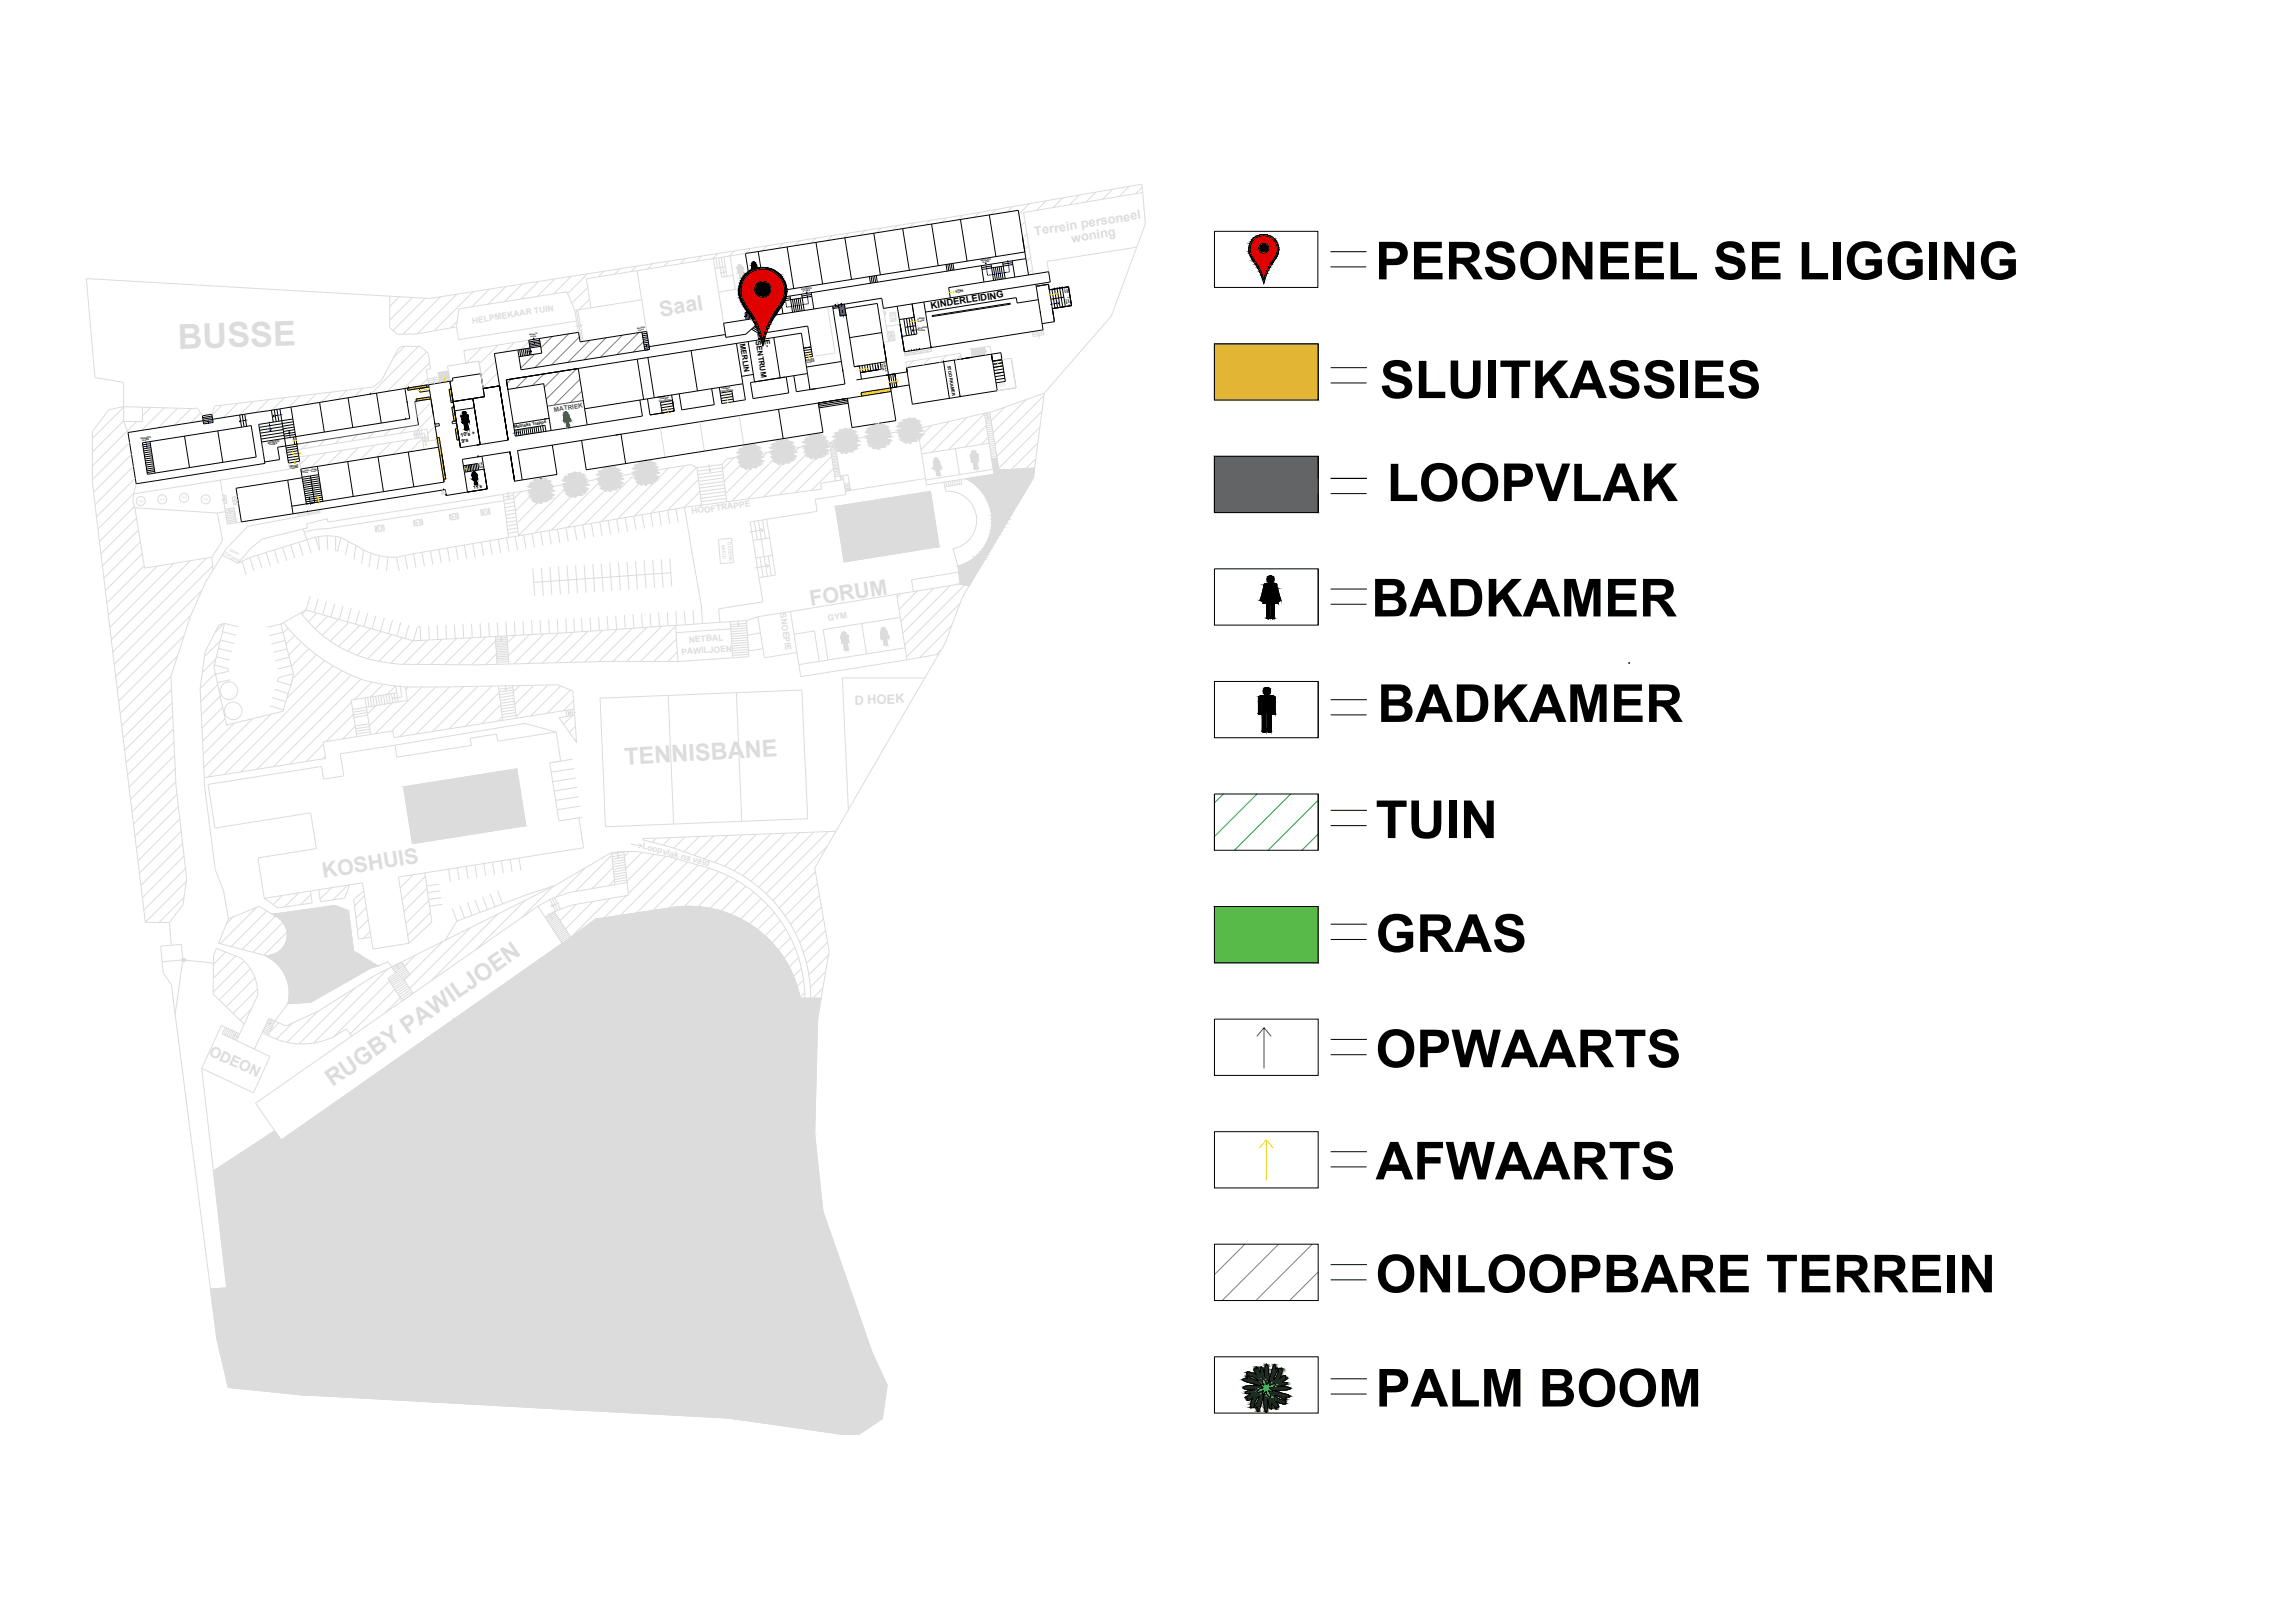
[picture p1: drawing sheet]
<svg xmlns="http://www.w3.org/2000/svg" width="297mm" height="210mm" viewBox="0 0 297 210" stroke-linecap="round" stroke-linejoin="round" font-family="sans-serif">
<defs><g id="words">
<g font-size="6.8">
<text x="177.9" y="36.1">PERSONEEL SE LIGGING</text>
<text x="178.5" y="51.5">SLUITKASSIES</text>
<text x="179.4" y="64.8">LOOPVLAK</text>
<text x="177.4" y="79.8">BADKAMER</text>
<text x="178.2" y="93.4">BADKAMER</text>
<text x="178" y="108.5">TUIN</text>
<text x="178" y="123.2">GRAS</text>
<text x="178" y="138.1">OPWAARTS</text>
<text x="178" y="152.6">AFWAARTS</text>
<text x="178" y="167.2">ONLOOPBARE TERREIN</text>
<text x="178" y="182">PALM BOOM</text>
</g>
<text font-size="1.2" x="120.5" y="40" transform="rotate(-9 120.5 40)">KINDERLEIDING</text>
<g font-size="1">
<text x="95.7" y="44.5" transform="rotate(81 95.7 44.5)">MERLIN</text>
<text x="97.8" y="44.2" transform="rotate(81 97.8 44.2)">SENTRUM</text>
<text x="98.9" y="44" transform="rotate(81 98.9 44)">E-</text>
</g>
<text font-size=".8" fill="#545454" x="71.7" y="53.3" transform="rotate(-9 71.7 53.3)">MATRIEK</text>
<g font-size=".7">
<text x="59.6" y="56.5" transform="rotate(-8 59.6 56.5)">10's +</text>
<text x="59.7" y="57.3" transform="rotate(-8 59.7 57.3)">9's</text>
</g>
<g font-size=".6">
<text x="122.6" y="47.3" transform="rotate(81 122.6 47.3)">STOORKAMER</text>
<text x="66.5" y="55.4" transform="rotate(-9 66.5 55.4)">Matrieks Trappe</text>
<text x="61.3" y="63.3" transform="rotate(-9 61.3 63.3)">11's</text>
</g>
<g font-size=".3">
<text x="126.9" y="33.8" transform="rotate(-9 126.9 33.8)">BOONSTE</text>
<text x="127.1" y="34" transform="rotate(-10 127.1 34)">VLOER</text>
<text x="103.7" y="37.5" transform="rotate(-9 103.7 37.5)">BOONSTE</text>
<text x="103.9" y="37.7" transform="rotate(-9 103.9 37.7)">VLOER</text>
<text x="118.7" y="41.4" transform="rotate(-8 118.7 41.4)">GROND</text>
<text x="118.7" y="41.7" transform="rotate(-8 118.7 41.7)">VLOER</text>
<text x="123.6" y="37.7" transform="rotate(-9 123.6 37.7)">GROND</text>
<text x="123.7" y="37.9" transform="rotate(-9 123.7 37.9)">VLOER</text>
<text x="104.3" y="46.7" transform="rotate(-10 104.3 46.7)">GROND</text>
<text x="104.4" y="47" transform="rotate(-10 104.4 47)">VLOER</text>
<text x="114" y="47.1" transform="rotate(80 114 47.1)">VLOER</text>
<text x="114.4" y="47" transform="rotate(80 114.4 47)">GROND</text>
<text x="85.2" y="52.1" transform="rotate(-9 85.2 52.1)">VERDIEPING</text>
<text x="85.4" y="51.7" transform="rotate(-9 85.4 51.7)">TWEEDE</text>
<text x="93.2" y="50.8" transform="rotate(-9 93.2 50.8)">VERDIEPING</text>
<text x="93.3" y="50.4" transform="rotate(-9 93.3 50.4)">TWEEDE</text>
<text x="18.2" y="56.9" transform="rotate(-10 18.2 56.9)">BOONSTE</text>
<text x="18.4" y="57.1" transform="rotate(-10 18.4 57.1)">VLOER</text>
<text x="34.7" y="57.4" transform="rotate(-10 34.7 57.4)">BOONSTE</text>
<text x="34.9" y="57.6" transform="rotate(-9 34.9 57.6)">VLOER</text>
<text x="37.5" y="60.5" transform="rotate(-10 37.5 60.5)">GROND</text>
<text x="37.6" y="60.7" transform="rotate(-10 37.6 60.7)">VLOER</text>
</g>
<g font-size=".3" fill="#dcdcdc">
<text x="129.1" y="49.9" transform="rotate(-9 129.1 49.9)">GROND</text>
<text x="129.2" y="50.1" transform="rotate(-9 129.2 50.1)">VLOER</text>
</g>
<g font-size=".2">
<text x="137.7" y="37.2" transform="rotate(81 137.7 37.2)">VLOER</text>
<text x="137.9" y="38.7" transform="rotate(81 137.9 38.7)">VLOER</text>
<text x="137.9" y="37.2" transform="rotate(81 137.9 37.2)">GROND</text>
<text x="138.1" y="38.5" transform="rotate(81 138.1 38.5)">BOONSTE</text>
<text x="68.5" y="43.4" transform="rotate(-9 68.5 43.4)">BOONSTE</text>
<text x="68.6" y="43.7" transform="rotate(-9 68.6 43.7)">VLOER</text>
<text x="82.4" y="42.6" transform="rotate(-9 82.4 42.6)">BOONSTE</text>
<text x="82.6" y="42.8" transform="rotate(-9 82.6 42.8)">VLOER</text>
<text x="118.8" y="42.6" transform="rotate(-8 118.8 42.6)">BOONSTE</text>
<text x="118.8" y="42.9" transform="rotate(-8 118.8 42.9)">VLOER</text>
<text x="61.9" y="59.9" transform="rotate(81 61.9 59.9)">VLOER</text>
<text x="62.2" y="59.8" transform="rotate(80 62.2 59.8)">GROND</text>
<text x="39" y="61.1" transform="rotate(-9 39 61.1)">BOONSTE GROND</text>
<text x="39.1" y="61.3" transform="rotate(-9 39.1 61.3)">VLOER</text>
<text x="40.3" y="61.1" transform="rotate(-9 40.3 61.1)">VLOER</text>
</g>
</g></defs>
<!-- layer: Mure -->
<g fill="none" stroke="#dcdcdc" stroke-width=".13">
<path d="M51.7 38.4l-1.3 1.2M53.3 38.5l-2.9 2.9M55 38.6l-4.2 4.2M57 38.4l-4.9 4.9M59.1 38.1l-5.1 5.1M61.2 37.7l-5.1 5.1M63.3 37.4l-2.3 2.3M65.5 37.1l-2.3 2.3M67.6 36.8l-2.3 2.2M69.7 36.4l-2.3 2.3M71.8 36.1l-2.3 2.3M73.9 35.8l-2.3 2.2"/>
<path d="M76 35.4l-2.6 2.6M76 37.2l-2 2M76.3 38.7l-1.4 1.4M76.5 39.8l-1.7 .3 .6 4.1M78.1 35.1l-.7 .7M80.2 34.8l-.7 .7M82.3 34.4l-.7 .8M83 38.8l.7 4.1M84.5 34.1l-.8 .7M86.6 33.8l-.7 .7M88.7 33.5l-.7 .6M90.8 33.1l-.7 .7"/>
<path d="M92.6 33.5l.2 1.2M92.9 32.8l-.7 .7M93 33.4l.4 2.5M93.3 33.3l.4 2.5M93.7 33.3l.1 1.2M93.8 34.5l-1.3 .2M93.8 34.5l.3 1.3M94.4 33.1l-18.5 3M95 32.5l-.7 .6M97.1 32.1l-.7 .7M97.1 37.1l-2 .4M99.2 31.8l-.6 .7"/>
<path d="M101.3 31.5l-.6 .6M103.4 31.1l-.6 .7M105.6 30.8l-.7 .7M107.1 39.7l.9 6-2.9 .4M107.7 30.5l-.7 .6M109.8 30.2l-.7 .6M111.9 29.8l-.6 .7M114 29.5l-.6 .6M114.3 39.9l.5 3.1M116.1 29.2l-.6 .6M118.2 28.8l-.6 .7M120.3 28.5l-.6 .6"/>
<path d="M122.4 28.2l-.6 .6M124.6 27.9l-.6 .6M126.7 27.5l-.6 .6M128.9 27.1l-.7 .7M131 26.7l-.7 .7M132.6 28.7l-.5 .5M132.9 30.2l-.6 .6M133.1 31.8l-.6 .5M133.2 26.4l-1.4 1.3M133.3 33.3l-.5 .6M133.6 34.8l-.6 .6M135.3 26l-1.2 1.2"/>
<path d="M135.5 33.8l.2 1.4M137.5 25.6l-1.3 1.3M139.6 25.2l-1.2 1.3M141.8 24.9l-1.3 1.2M143.9 24.5l-1.2 1.3M146.1 24.1l-1.3 1.3M147.7 23.8l.1 1.1M147.8 24.2l-.9 .9M147.8 24.9l-15.4 2.6 .1 .5M147.8 24.9l.4 4.1M16 54.6l.6 1.4M16 54.5l-4 4"/>
<path d="M16 52.7l-4 4M16.8 57.3l-4.8 4.8M17 58.8l-4.9 4.9M17.7 54.6l-5.7 5.7M19.5 52.7l-1.1 1.1M21.2 52.8l-2.9 2.9M23 52.8l-2.6 2.6M24.7 52.9l-2.1 2.1M25.9 53.4l-1.2 1.3M28.7 52.4l-1.3 1.3M30.7 52.2l-1.8 1.8M32.8 52l-1.8 1.7"/>
<path d="M34.8 51.7l-1.7 1.7M36.8 51.5l-1.6 1.6M38.8 59.7l.1 1M38.8 51.2l-1.5 1.5M39.9 57.2l-.8 .9M40 58.9l-1.2 1.2M40.9 51l-1.4 1.4M42.1 56.9l-.9 .8M42.1 58.6l-1.8 1.9M42.9 50.7l-1.3 1.3M44.2 56.6l-.9 .8M44.3 58.3l-1.9 1.8"/>
<path d="M44.9 50.5l-1.2 1.2M46.3 56.2l-.8 .9M46.4 57.9l-1.9 1.9M46.9 50.2l-1.1 1.1M48.4 55.9l-.8 .8M48.5 57.6l-1.9 1.9M50.5 55.6l-.8 .8M50.6 57.3l-1.9 1.8M52.4 44.8l-1.5 1.4M52.6 55.2l-.8 .9M52.7 56.9l-1.9 1.9M54.1 44.8l-6.1 6.2"/>
<path d="M54.2 51.9l-.5 .5M54.6 56.8l-1.6 1.7M55.2 45.5l-5.1 5.2M55.3 49l-.9 1M55.6 46.9l-3.4 3.4M55.8 52.1l-1.8 1.8M56.1 53.6l-2.2 2.1M56.3 55.1l-1 1M56.5 56.7l-.2 .2M56.8 48.8l-1.5 .2M56.9 49.1l-1.5 .2M56.9 49.3l-1.5 .2"/>
<path d="M57.9 47.4l.3 1.9M58 48l-1.3 .2 .2 1.3M59.1 41.6l-.8 .8M62 46.7l.2 1.7M74.6 40.1l.6 4.1M74.7 42.2l-.3-2-1.1-2.4-13.9 2.2-.3 2.3M94 59.4l-.6 .7M95 59.2l-1.5 1.5M97.1 58.9l-3.4 3.4M99.2 58.6l-5.3 5.3M101.3 58.2l-6.6 6.6M103.4 57.9l-6.7 6.7"/>
<path d="M105.5 57.6l-6.7 6.7M107.3 57.5l-6.4 6.5M107.6 59.1l-4.7 4.6M108 57.2l10.7-1.7 8.7-2 .5 3.7M118.2 46.7l-.9 .9M120.3 46.4l-.9 .8M120.5 45v.5l-3.4 .5-.1-.5M120.5 55.1l-1.6 1.5M122.4 46l-.9 .9M122.8 54.5l-3.6 3.7M124.3 45.9l-.6 .7M124.4 46.5l-.2-.8-7 1.1 .1 .8"/>
<path d="M125.1 54l-4.5 4.5M127.4 53.5l-4.7 4.7M127.6 55.1l-2.8 2.8M127.9 56.6l-1 .9M129 59.3l.2 1.5 4.7-.2M130 52.7l-1.8 1.8M130.8 46.4l.6 3.8-2.4 .4M132.8 51.7l-4.3 4.3M134 59.4l-1.3 1.2M134.3 57.3l-3.5 3.5M134.5 55.3l-5.3 5.3M134.8 53.2l-5.8 5.9"/>
<path d="M135.1 51.2l-6.4 6.3M135.1 50.9l-7 2.5M17.3 60.3l-5 5M17.3 63.9l-.1 .9M17.3 63.8l-4.6 4.7M17.4 65.5l-4.5 4.6M17.4 65.7l1.3 7.8 8.7-1.4M17.5 61.9l-5 5M17.6 62.6l-.3 1.3M17.7 67.1l-4.6 4.6M17.9 68.6l-4.7 4.6M18.2 70.1l-4.8 4.7"/>
<path d="M18.4 71.7l-4.8 4.7M18.7 73.2l-4.9 4.8M20.4 73.3l-6.4 6.3M22.5 72.9l-8.3 8.3M24.6 72.6l-10.2 10.2M24.7 79.6l-9.5 9.5M26.1 76.4l-11.1 11.2M26.7 72.2l-12.1 12.2M27.4 72.1l.1 1.7M27.5 73.3l-12.7 12.7M28.1 66.4l.7 3.5-1.4 2.2M28.5 62.1l-11.2 1.8"/>
<path d="M31.3 72.7l.6 1.7M32.3 72.2l.5 1.7M32.3 72.2l-1.5 .7M33.4 71.8l.5 1.8M34.4 71.5l.6 1.7M35.5 71.2l.5 1.7M36.6 70.8l.5 1.8M37.6 70.5l.5 1.7M38.7 70.2l.5 1.7M39.2 68.4l1.1 3.2M39.6 78.9l-.5 .6M40.1 77.2l-.5 1.7"/>
<path d="M40.8 69.5l-8.5 2.7M41 79.4l-1.1 1.1M41.2 77.5l-.5 1.7M41.2 69.4l.1 1.9-.5-1.8M41.2 69.4l-.4 .1M41.4 66.2l-2.8 .4M42.2 77.8l-.5 1.8M42.3 69.3l-1.1 .1M42.3 69.3l.1 1.8M42.3 69.3l1.1 .1M42.4 79.7l-1.6 1.7M43.3 78.1l-.5 1.8"/>
<path d="M43.4 69.4v1.8l.3 .1 .4-1.7M43.4 69.4l.7 .2M44.1 69.6l1 .5M44.4 78.4l-.5 1.8M45.1 70.1l1.9 1.1-.2 1.8M45.1 70.1l-.4 1.8M45.4 78.7l-.5 1.8M46.1 70.6l-.3 1.8M46.5 79l-.5 1.8M47.6 79.3l-.5 1.8M48 71.6l-.3 1.8M48.6 79.6l-.5 1.8"/>
<path d="M49.1 71.9l-.3 1.8M49.6 67.9l-.1 .1M49.7 79.9l-.5 1.8M50.2 72.1l-.2 1.8M52.4 71.9l.3 1.8M53.5 71.7l35-6 2.2 12.6 .2 2.4M53.5 71.7l.3 1.8M53.5 71.7l-2.2 .4 .4 1.8M54.6 71.5l.3 1.8M54.6 67.2h-.2M55.7 71.3l.3 1.8M56.8 71.1l.3 1.8"/>
<path d="M57.9 70.9l.3 1.8M59 70.7l.3 1.8M59.2 66.4h-.1M60.1 70.5l.3 1.8M61.2 70.3l.3 1.8M62.3 70.2l.3 1.8M63.3 65.8h-.2M63.4 70l.3 1.8M64.5 69.8l.3 1.8M65.2 64.8l-22.6 3.6-1.8 .1-1.4 .4M65.5 69.6l.4 1.8M66.4 64.1l-1.3 .2"/>
<path d="M66.5 64.5l-1.3 .2M66.6 69.4l.4 1.8M67.7 69.2l.3 1.8M68.8 69l.3 1.8M68.9 73.5l.3 3.7M69.9 68.9l.3 1.8M70 73.5l.3 3.6M71 68.7l.3 1.8M71.1 73.4l.3 3.6M72.1 68.5l.3 1.8M72.2 73.3l.3 3.6M73.2 68.3l.3 1.8"/>
<path d="M73.4 73.2l.2 3.7M74.2 80l.1 1.8M74.3 68.1l.3 1.8M74.5 73.1l.2 3.7M75.2 80l.1 1.7M75.4 67.9l.3 1.8M75.6 73.1l.2 3.6M76.3 79.9l.2 1.8M76.5 67.7l.3 1.8M76.7 73l.2 3.6M77.4 79.8l.2 1.8M77.6 67.5l.3 1.8"/>
<path d="M77.8 72.9l.2 3.7M78.5 79.7l.2 1.8M78.7 67.3l.3 1.8M78.9 72.8l.2 3.7M79.7 79.6l.1 1.8M79.8 67.2l.3 1.8M80 72.8l.3 3.6M80.8 79.6l.1 1.8M80.9 67l.3 1.8M81.1 72.7l.3 3.6M81.9 79.5l.1 1.8M82 66.8l.3 1.8"/>
<path d="M82.2 72.6l.3 3.6M83 79.4l.1 1.8M83.1 66.6l.3 1.8M83.3 72.5l.3 3.7M84.1 79.3l.1 1.8M84.2 66.4l.3 1.8M84.4 72.4l.3 3.7M85.2 79.3l.1 1.8M85.3 66.2l.3 1.8M85.5 72.4l.3 3.6M86.3 79.2l.1 1.8M86.4 66l.3 1.8"/>
<path d="M86.7 72.3l.2 3.6M86.8 74.1h.1M86.8 74.1l-17.7 1.3M87.4 79.1l.2 1.8M87.4 65.8l.4 1.8M88.5 79l.2 1.9M89.4 60.1l.8 .4M89.6 78.9l.2 1.9M97.6 67.5l.4 2.4M98.1 67.4l1.2 7.2M98.3 72.1l.4 2.6M98.7 67.3l.3 2.4"/>
<path d="M99.2 67.2l.7 4.7M99.4 72l.4 2.5M99.6 69.6l-2.2 .3M99.9 71.9l.4 2.5-2.1 .4M99.9 71.9l-2.1 .3M107.8 60.6l-2.8 2.9M108.1 62.2l-.1 .1M108.1 62.2l-1.9 .3 .1 .8-9.9 1.3M108.9 61.6l.1 .5M110 63.1v.2l-.7 .1M116.5 79.9l-10 1.6M116.6 76.8l-.5 .5"/>
<path d="M118.7 76.5l-2.4 2.4M120.8 76.1l-4.2 4.3M122.9 75.8l-6.1 6.1M123.9 73.3l.3 2.3M124 74l-6.1 1 .3 1.6M124.2 78.1l-6.9 6.9M124.2 75.6l-8.2 1.3M124.2 75.6l1.2 .2M124.8 75.7l-7.8 7.8M22.1 87.5l-6.4 6.4M22.2 89.2l-6.3 6.3M22.3 90.9l-6.2 6.2"/>
<path d="M22.3 92.7l-6 6M22.4 94.4l-5.9 5.9M22.5 96.1l-5.8 5.8M22.6 97.8l-5.7 5.6M22.7 99.5l-5.6 5.5M23 84.9l-7.5 7.4M23.8 82.3l-8.4 8.4M27.7 86.1l1.8 .4 .1 .4-1.7 .3h.1M27.9 87.1l-2 2M27.9 85.3l-1.7 1.7M28 85l1.7 .4M28.2 88.6l-2.2 2.2"/>
<path d="M28.3 83.9l1.7 .4M28.5 82.9l-2.1 2.1M28.5 90.1l-2.4 2.4M28.5 82.8l1.8 .5M28.8 81.8l1.8 .4M28.8 91.5l-2.7 2.7M29 80.7l-1.1 1.1M29.1 93l-2.9 2.9M29.6 93.7l-.3 .1M29.8 88l-1.7 .3M30.3 93.6l-4 4M30.8 81.1l-1.8-.4-1.3 5.6"/>
<path d="M32.7 93l-6.3 6.3M34.6 81.2l1.7-.5 .6 2.2M34.9 91.3l1.7 .6M35 92.4l-8.1 8.2M35.2 90.3l1.8 .5M35.5 89.2l1.8 .5M36.6 81.8l-1.8 .5M36.9 82.9l.2 1.1M36.9 82.9l-1.8 .4M37.1 84l.6 2.1M37.1 84l-1.7 .4M37.3 81.3l-.7 .6"/>
<path d="M37.4 85.1l-1.8 .4M37.6 88.7h.1M37.7 86.1l.3 1.1M37.7 86.1l-1.8 .5M37.8 88.1h.1M37.8 88.1v.1M38 87.2l-1.8 .4-.3 .5 1.7 .6M38 87.2l-.2 .9M38.1 82.2l-1.1 1.2M39 83.1l-1.7 1.7M39.9 84l-2.2 2.2M40.9 84.7l-3.1 3.1"/>
<path d="M41.9 96.3l-2.3 2.2M42 85.5l-4.9 4.9M42.1 97.8l-.4 .4M43.1 86.2l-14.1 14M43.7 95.7l-1.9 .3 .3 2.1-15.7 2.5M43.8 80.1l-2.1 2.1M44.2 86.8l-13.1 13.1M45.1 80.5l-2.4 2.5M45.4 87.4l-12.1 12.2M45.5 90.9l-8 8M45.7 92.4l-3.5 3.6M46 94l-1.7 1.6"/>
<path d="M46.5 80.9l-2.7 2.8M46.7 87.9l-11.3 11.3M47.9 81.3l-2.9 3M48.1 88.3l-2.3 2.2M48.6 91.3l-1.1 1.1M49.3 81.7l-3.1 3.1M49.6 88.5l-1.6 1.7M50.7 82.1l-3.1 3.2M50.8 91l-3 2.9M50.8 80.2l-.5 1.8M51.2 88.8l-1.1 1.1M51.8 80.6l-.5 1.7"/>
<path d="M52.1 82.5l-3.1 3.1M52.8 88.9l-.3 .3M52.9 80.9l-.5 1.7M53.5 82.9l-2.9 2.9M54.6 88.9l-6 6.1M55.3 82.8l-3.1 3.2M55.5 81v1.8M56.4 88.9l-5.7 5.7M56.6 80.9l.1 1.9M57.2 82.7l-3.2 3.3M57.7 80.9l.1 1.8M58.2 88.9l-6.5 6.4"/>
<path d="M58.8 80.8l.1 1.8M59.1 82.6l-3.4 3.4M59.9 80.8l.1 1.8M60 88.9l-6.2 6.1M61 82.5l-3.5 3.5M61 80.7l.1 1.8M61.8 88.8l-5.8 5.9M62.1 80.6l.1 1.9M62.9 82.4l-3.6 3.6M63.2 80.6l.1 1.8M63.6 88.8l-5.5 5.5M64.1 82.9l-3.1 3.1"/>
<path d="M64.2 84.6l-1.4 1.4M64.3 80.5l.1 1.8M64.6 89.6l-4.4 4.4M64.8 91.2l-2.5 2.5M65 92.8l-.6 .5M65.4 80.5l.1 1.8M65.6 82.5l-1.5 .1M65.6 82.7l-1.5 .1M65.6 82.9l-1.5 .1M65.6 83.2h-1.5M65.6 83.4l-1.5 .1M65.7 83.6l-1.5 .1"/>
<path d="M65.7 83.8l-1.5 .1M65.7 84l-1.5 .1M65.7 84.3h-1.5M65.7 84.5l-1.5 .1M65.7 84.7l-1.5 .1M65.7 84.9l-1.5 .1M65.7 85.1l-1.4 .1M65.8 85.4h-1.5M65.8 85.6l-1.5 .1M66.3 88.7l.5 4.2M66.3 89l-1.8 .2M66.4 89.3l-1.8 .2"/>
<path d="M66.4 89.6l-1.8 .3M66.5 90l-1.8 .3M66.5 90.4l-1.8 .2M66.5 80.4l.1 1.8M66.5 90.7l-1.7 .3M66.6 91.1l-1.8 .3M66.6 82.2l-1 1M66.6 91.5l-1.7 .2M66.7 91.8l-1.8 .3M66.7 92.2l-1.8 .3M66.8 92.6l-1.8 .3M67.3 88.7l-.9 .9"/>
<path d="M67.7 80.4l.1 1.8M67.9 93.6l4.1 1.1M68.5 82.1l-2.7 2.8M68.8 80.3l.1 1.8M69.1 88.7l-2.5 2.5M69.9 80.2l.1 1.9M70.4 82l-3.9 3.9M70.9 88.6l-4.1 4.1M71 80.2l.1 1.8M72.1 80.1l.1 1.8M72.2 81.9l-3.9 4M72.5 88.8l-3.8 3.9"/>
<path d="M73.2 80.1l.1 1.8-19.8 1 .5-1.7 .3-.1 .1 1.8M73.8 89.3l-3 3M74 92.6l-1.1 1.1M74.1 81.8l-3.9 4M74.2 90.7l-1.3 1.3M74.3 99.5l-3 .4M74.3 92.6l.3 3.5-2.3-3.2 1-.2M74.5 94l-.8 .8M74.6 95.6l-.2 .2M76 81.7l-4 4.1M78 81.6l-4.2 4.1M79.9 81.4l-4.3 4.3"/>
<path d="M81.8 81.3l-4.3 4.3M83.7 81.2l-4.4 4.4M85.6 81.1l-4.5 4.5M87.4 81l-4.6 4.6M87.5 82.7l-2.9 2.9M87.6 84.4l-1.2 1.2M94.6 81.4l-7.1 .5M96.6 80.3l-9.2 .6M111.5 80.7l.6 3.9M117.1 83.8l-10 1.6M121.4 84.7l-4.1 .7M121.8 84l-.7 .7"/>
<path d="M123.1 80.9l-4.1 4.2M22.7 101.2l-5.4 5.4M22.9 102.8l-5.4 5.4M23.1 104.4l-5.5 5.4M23.3 106l-5.4 5.4M23.4 107.6l-5.4 5.4M23.6 109.2l-5.4 5.4M23.8 116.1l-3.2 3.3M23.8 110.8l-5.4 5.4M24 112.4l-5.4 5.4M24.1 114.1l-5.3 5.3M30.2 118.6l-.9 1"/>
<path d="M33.2 117.4l-4.7 4.7M34.4 116.2l-.1 .1M34.5 117.9l-4.6 4.6M35.2 118.3l8.1-1.1 1.8 .6 .6 5.3 3.2 1.9-1 .3-7.7 4.4-3 .2M35.6 118.6l-4.3 4.3M35.6 118.6l-2.1-1.3-4 1.6M35.6 118.6a2.68 2.68 0 0 1 1.5 3.1 2.68 2.68 0 0 1-2.8 2l-6-1.6M36.5 115.9l-1.2 1.2M36.6 119.4l-3.9 3.8M38.6 115.6l-1.8 1.8M40.1 115.3l.3 1.5-4.5 .7-1.7-1.2M40.2 115.7l-1.3 1.4"/>
<path d="M42.9 114.9l-1.5 1.4M45 114.6l-1.9 1.8M45.2 114.5l-.6 1.7-3.1 .5-.3-1.6M47.1 115.3l-1.3 1.1 .6 5.1 1.6-.2M47.2 115.9l-1.3 1.3M47.4 117.5l-1.3 1.3M47.6 119l-1.4 1.4M53.5 113.2l-1.7 1.7M55 113l.9 6.3-3 2.8M55 113.4l-3 3M55.2 115l-2.9 3M55.5 116.5l-3 3"/>
<path d="M55.7 118.1l-3 2.9M56.9 114.4l-1.7 .2M57 115.3l-1.7 .2M57.1 116.2l-1.7 .2M57.2 117l-1.6 .3M58 112.5l.3 1.6M58.5 117.5l.6 1.7M59.1 119.2l-1.5 2.5M59.2 112.3l.2 1.6M59.5 117.2l.6 1.6M60.3 112.1l.3 1.6M60.5 116.8l.6 1.7"/>
<path d="M61.4 111.9l.3 1.7M61.4 116.4l.7 1.7M62.4 116.1l.7 1.6M62.6 111.8l.2 1.6M63.4 115.7l.6 1.6M63.7 111.6l.3 1.6M64.4 115.3l.6 1.7M64.4 118.3l-8.7 8.7M64.9 111.4l.2 1.6M66 111.2l.3 1.6M67.1 111l.3 1.7M68 116.5l-6.4 6.4"/>
<path d="M71.5 114.7l-4 4.1M71.7 117.9l.1 .2M71.8 118.1l-1.2 .7M71.8 114.6l-3.7 1.2-9 3.4M71.8 118.2l-1.1 .8M72 117.9l-.2 .2M72 118.4l-1.2 .8M72.1 118.6l-1.2 .8M72.2 118.7l-1.1 .8M72.3 118.9l-1.1 .8M72.4 119.1l-1.1 .8M72.6 119.3l-1.2 .8"/>
<path d="M72.7 119.5l-1.2 .8M72.8 119.7l-1.1 .7M72.9 119.8l-1.1 .8M74.5 100.7l-3 .5M74.6 117l-2.2 2.1M74.7 101.9l-3 .5M74.9 103.1l-3 .5M75.1 104.3l-3 .5M75.7 112.3l-3.8 3.8M76.7 116.7l-3.5 3.5M77.1 118.9l-3.2 2.4M78.9 116.3l-5 5"/>
<path d="M79.1 110.7l-4.6 4.7M79.3 112.3l-2.7 2.7M79.5 113.9l-.7 .7M81 115.9l-2.8 2.9M81.4 110.2l-.6 .6M83.1 110.3l-2.2 2.1M84.6 110.6l-3.5 3.4M84.9 108.5l-.5 .5M86.1 110.8l-4.8 4.9M86.8 108.4l-1 1M87.6 111.2l-7.3 7.3M88.6 108.3l-1.4 1.5"/>
<path d="M88.9 111.6l-6.5 6.5M90.3 111.9l-5.8 5.9M90.5 108.2l-2 2M91.7 112.3l-5.1 5.2M92.3 108.2l-2.5 2.5M93 112.8l-4.5 4.5M94.2 108.1l-3.1 3M94.3 113.4l-4 3.9M95.4 114l-3.5 3.5M96 108l-3.5 3.6M96.5 114.7l-3.2 3.2M97.5 115.5l-2.9 2.9"/>
<path d="M97.9 108l-4.2 4.1M98.5 116.3l-2.7 2.6M99.4 117.2l-2.4 2.4M99.7 107.9l-4.7 4.8M100.2 118.1l-2.2 2.2M101 119.1l-2 2M101.6 107.8l-5.5 5.5M103.4 107.8l-6.2 6.2M105.3 107.7l-7.1 7.1M105.5 112.8l-4.7 4.7M105.8 114.3l-4.2 4.2M106 115.9l-3.7 3.7"/>
<path d="M106.3 117.4l-3.4 3.4M106.5 118.9l-3 3.1M107 109.5l-7 7M107.1 107.6l-8 8.1M20.8 122.4l.3 3.5 1.1 1.5M22.2 122.3l1.3-.1 .1 2M23.6 124.2l-.9 7.1M23.6 124.2l-2.6 .3M23.6 124.2l4 .4M27.6 123.7v4.9l4 3.9M28 122.7l3.1 1.2M29.2 123.2l-1.6 1.6"/>
<path d="M30.5 123.7l-2.9 2.9M31.6 124.4l-4 4M32.4 125.4l-4 4M32.5 130.6l-1.4 1.4M33 126.5l-3.7 3.8M33.3 128l-3.1 3.2M33.3 128.8l-.9 2M34.7 134a9.3 9.3 0 0 0 10.1-.9l.7 1M36.1 132.4l-1.2 1.1M37.1 120.6l-3 3M37.8 132.4l-2.1 2.1M41.1 130.9l-4 4"/>
<path d="M45.9 127.9l-7.2 7.2M47.9 120.6l-.9 .8M50.2 125.4l-9.6 9.6M50.4 127l-7.2 7.2M50.8 127.6l1.4-.9 .1 .2-1.3 .9M51.1 128l-5.8 5.8M51.8 129.1l-1.9 1.9M52 124.6l-1.2 .8M52.1 124.8l-1.2 .8M52.3 125l-1.2 .7M52.4 125.2l-2.2 1.4M52.5 127.1l-1.4 1"/>
<path d="M52.5 125.4l-2.2 1.4M52.6 127.3l-1.3 1M52.6 125.5l-2.2 1.5M52.8 125.7l-2.3 1.5M52.8 127.6l-1.4 .9M52.9 125.9l-2.2 1.5M52.9 127.8l-1.3 1M53 126.2l-.7 .6M53.1 128.1l-1.4 .9M53.3 128.3l-1.4 1M53.4 128.6l-1.4 .9M53.7 123.6l-1.4 1.4"/>
<path d="M57.3 121.8l-4.3 4.3M60.9 120.1l-7.9 7.8M73 120l-1.1 .8M73.1 120.2l-1.1 .8M73.3 120.4l-1.2 .8M73.4 120.6l-1.2 .8M73.5 120.8l-1.1 .7M73.6 120.9l-1.1 .8M73.7 121.1l-1.1 .8M73.9 121.3l-1.2 .8M101.6 120.2l-1.7 1.8M102.3 121.4l-1.6 1.6"/>
<path d="M102.8 122.6l-1.4 1.4M103.3 123.9l-1.2 1.2M103.7 125.3l-1 1M104 126.8l-.9 .8M104.1 128.4l-.6 .7M106.4 127.9l-1.2 1.3M106.8 120.4l-2.9 2.9M106.8 125.7l-2 2M107.1 121.9l-2.8 2.8M107.2 123.6l-2.6 2.5"/>
<circle cx="18.2" cy="64.8" r=".59"/>
<circle cx="21" cy="64.6" r=".59"/>
<circle cx="23.8" cy="64.4" r=".59"/>
<circle cx="26.6" cy="64.6" r=".59"/>
<circle cx="29.6" cy="89.4" r="1.14"/>
<circle cx="30.2" cy="92" r="1.14"/>
<circle cx="23.8" cy="124.2" r=".15"/>
</g>
<!-- layer: 0 -->
<g fill="none" stroke="#dcdcdc" stroke-width=".13">
<path d="M50.4 38.3v4.1l1 .9 2.6-.1 5.1-.9 .2 1.7 15.3-2.5M82.4 35l.6 3.8-6.5 1-.6-3.7M92.3 33.5l1.3 8.3M94.8 35.6l.3 1.9-2.1 .3M94.8 35.6l-1.4 .3M95.5 34.9l.1 .4h-.1M95.5 34.9h.1M95.6 34.9h-.1M95.6 34.9l.2 1.1M95.8 35.3h.1M95.8 35.3l.1 .7M95.8 35.2v.1"/>
<path d="M95.8 35.2l.1 .1M95.9 35.3h.1M95.9 35.3l.1 .7M96 34.8l.1 1.2M96 34.6h.1M96 34.6l-.6 .1 .1 .6M96 34.8h.1M96.1 34.6v.7l-.1-.5M96.4 32.8l-2 .3 .4 2.5M132.5 28l1.2 7.5M147.1 32l-3.3 8.9-8.7 10-1.4 10.9-9.2 15.5-2.2 5.9-16.9 29.1 1.9 10.8-1.5 8.8-.4 14.9 1.1 9.9 6.3 18.4 2 4.1-.7 4.4-3 2h-2.1l-14.6-2.1-55.8-3-9.1-.9-1.4-6.4-5.9-45.8M147.1 32l-11.6 1.8"/>
<path d="M147.7 23.8l-23.2 4.1-69 10.7-44.3-2.5 1.1 12.8 3.7 .6v3.1M148.2 29l-1.1 3M16 52.6l-1.9 .4-2.1 2.8v6.7l6.8 56.9h3.1M16 52.6l9 .3 .5-.1 .7 1M16 52.6v2h2.4v-1.9M37.3 59.9l.2 .8-9 1.4 .9 5.7 1.8-.3M53.6 55.8l.1 1M53.8 55.7l.2 1M54 55.7l.2 1M54.2 55.7l.2 1M54.5 55.6l.1 1M54.6 56.6l-15.9 2.5"/>
<path d="M54.6 56.6l.1 .6M54.6 56.6l.8-.1v.2l-.8 .1M54.7 57.2l.2 1M55.4 56.9l-.7 .1M55.5 49.8l-.4-2 .6-.1-.3-2-1-.9h-2.4l-.5 .3-2.2 4.2-1 .8-20.5 2.4-.4 1.1M55.5 57.1l-.3-1.6-16.7 2.7M55.5 57.1l-.8 .1M56.4 56.9l.2 1M56.6 56.9l-1.1 .2M60.2 45.3l-.2 .2M60.3 47l-2.4 .4M60.3 47l1.7-.3 .5 3.6"/>
<path d="M62.3 45l-2 2M64.1 46.7l-1.9 1.9M64.4 48.3l-1.9 1.9M64.4 44.7l-2.4 2.4M64.6 49.8l-.1 .2M66.5 44.3l-1.2 1.2M68.4 44l-8.4 1.4 .3 1.6M68.4 44.2l-1 1M74.7 42.2l.1 .8M74.8 40.1l-.4 .1M83.5 59.6l-.1 .8-.1-.5-.1-.1v.4l-.3-.4v.1h-.2l.2 .4-.4-.2-.3 .1a.23 .23 0 0 0 .1 .2 .23 .23 0 0 0 .3 0 .37 .37 0 0 1 .4 .3l-.8-.3M83.6 59.6l.1 .8v.4l.4-1.2 .1 .3h.1"/>
<path d="M84.3 59.9l-.3 .7 .3-.4a.22 .22 0 0 1 0-.3 .22 .22 0 0 1 .3 0l-.2 .6 .4-.1v.1h.1l-.3 .3h.3l-.1 .2-.4 .1a.82 .82 0 0 1 .7 .1l-.8 .2-.4-.1 1.2 .4-.3 .1v.2M85.4 55.4l.6 3.8M90.5 54.6l.6 3.8M94 59.4l14-2.2 .8 4.9M95.6 53.8l.6 3.8M95.7 58.3l.1 .2-.3 .1 1.1 .4-.4-.1-.7 .2 .3 .1h.5l-.5 .1-.2 .2h.4l-.4 .3h.2v.1l.3-.1-.1 .6a.25 .25 0 0 0 .3-.3l.3-.4-.3 .7M96.8 58.5l.2 .1v.3l.3-.2-.1 .3 .4-.2a.26 .26 0 0 1-.1 .3 .26 .26 0 0 1-.3 0l.3 .3-.3-.1 .1 .4a.28 .28 0 0 1-.3-.4l-.2 .2v-.2l-.3 .1a.26 .26 0 0 1 .1-.3 .26 .26 0 0 1 .2 0l-.2-.2h.3zM97.8 57.8l-.3 .8 .3-.5a.22 .22 0 0 1 0-.2 .22 .22 0 0 1 .3-.1l-.2 .7 .4-.2v.1l.1 .1-.3 .2 .3 .1-.1 .1-.4 .1a.82 .82 0 0 1 .7 .2l-.8 .1h-.4l1.2 .4h-.3v.2M97.8 57.8l-.1 .1-.1-.3-.4 1.1v-.9l-.1-.3-.2 .8-.1-.5-.1-.1v.4l-.3-.4v.1h-.2l.2 .4-.7-.1a.24 .24 0 0 0 .1 .2 .24 .24 0 0 0 .3 0 .37 .37 0 0 1 .4 .3l-.8-.2M98.3 59.9l-.7-.3 .4 .3a.21 .21 0 0 1 .3 0 .21 .21 0 0 1 0 .3l-.6-.2 .2 .4h-.2v.1l-.3-.4v.4l-.1-.1-.2-.5-.1 .8-.1-.3v-.9l-.4 1.2-.1-.3h-.1M100 57.7l.1 .2h-.4l1.2 .4h-.5l-.7 .2 .3 .1h.5l-.5 .1-.1 .1 .4 .1-.4 .2h.1v.2l.4-.2-.1 .7a.24 .24 0 0 0 .2-.3l.3-.5-.3 .8M101 57.9a.28 .28 0 0 1 .3 .4l.3-.3-.1 .3 .4-.1a.26 .26 0 0 1-.1 .3 .26 .26 0 0 1-.3 0l.2 .2h-.2l.1 .4a.28 .28 0 0 1-.3-.4l-.3 .2 .1-.3-.4 .2a.26 .26 0 0 1 .1-.3 .26 .26 0 0 1 .3 0l-.2-.3 .2 .1z"/>
<path d="M102.1 57.2l-.3 .7 .3-.4a.22 .22 0 0 1 0-.3 .22 .22 0 0 1 .2 0l-.1 .6 .4-.1v.1h.1l-.4 .3h.4l-.1 .2-.5 .1a.82 .82 0 0 1 .8 .1l-.8 .2-.4-.1 1.2 .4-.4 .1 .1 .2M102.1 57.2h-.2l-.1-.3-.4 1.2v-.9l-.1-.3-.1 .8-.1-.5-.1-.1-.1 .4-.2-.4-.1 .1h-.1l.1 .4-.4-.2h-.2a.24 .24 0 0 0 .1 .3 .24 .24 0 0 0 .2 0l.4 .3-.7-.3M102.6 59.2l-.7-.2 .4 .3a.23 .23 0 0 1 .2 0 .23 .23 0 0 1 .1 .2h-.2l-.5-.1 .2 .3h-.1l-.1 .2-.2-.4-.1 .4-.1-.1-.1-.5-.1 .8-.1-.3v-.9l-.5 1.2v-.4l-.2 .1M104.3 57v.2h-.3l1.2 .4h-1l-.2 .2 .2 .1h.6l-.5 .1-.1 .1h.3l-.4 .3h.2v.2l.4-.2-.2 .7a.23 .23 0 0 0 .3-.1 .23 .23 0 0 0 0-.2 .37 .37 0 0 1 .3-.5l-.3 .8M105.3 57.2l.2 .2 .1 .2 .2-.3v.3l.3-.1a.26 .26 0 0 1-.1 .3 .26 .26 0 0 1-.2 0l.2 .2h-.3l.1 .4a.26 .26 0 0 1-.2-.1 .26 .26 0 0 1 0-.3l-.3 .2v-.3l-.3 .2a.26 .26 0 0 1 .1-.3 .26 .26 0 0 1 .2 0l-.2-.3 .3 .1zM106.3 56.5l-.3 .7 .3-.4a.22 .22 0 0 1 .1-.3 .22 .22 0 0 1 .2 0l-.2 .6 .4-.1v.1h.2l-.4 .3h.4l-.2 .2-.4 .1a.82 .82 0 0 1 .7 .1l-.8 .2-.4-.1 1.2 .4-.3 .1v.2M106.3 56.5h-.1l-.1-.3-.4 1.2v-.9l-.1-.3-.2 .8-.1-.5-.1-.1v.4l-.3-.4v.1h-.2l.2 .4-.4-.2-.3 .1a.23 .23 0 0 0 .1 .2 .23 .23 0 0 0 .3 0 .37 .37 0 0 1 .4 .3l-.8-.3M106.9 58.5l-.8-.2 .4 .3a.22 .22 0 0 1 .3 0 .22 .22 0 0 1 0 .2l-.6-.1 .2 .3-.2 .1v.1l-.3-.4v.4l-.1-.1-.2-.6-.1 .9-.1-.3v-.9l-.4 1.2-.1-.4-.1 .1M107.3 57.3l.7 4.4M108 57.3l-.7 .1M108 57.5l-.7 .1M108.1 57.7l-.7 .1"/>
<path d="M108.1 57.9l-.7 .1M108.1 58l-.7 .2M108.2 58.2l-.7 .1M108.2 56.3v.1l-.3 .1 1.2 .4h-.9l-.3 .1 .2 .1h.6l-.5 .2-.1 .1h.3l-.3 .3h.1v.2l.4-.2-.2 .4 .1 .3a.23 .23 0 0 0 .2-.1 .23 .23 0 0 0 0-.3l.3-.4-.3 .8M108.2 58.4l-.7 .1M108.2 58.6l-.7 .1M108.3 58.8l-.7 .1M108.3 59l-.7 .1M108.3 59.2l-.7 .1M108.3 59.4l-.6 .1M108.4 59.6l-.7 .1M108.4 59.8l-.7 .1"/>
<path d="M109.2 56.5a.28 .28 0 0 1 .3 .4l.2-.3v.3l.4-.1a.26 .26 0 0 1-.1 .2 .26 .26 0 0 1-.3 .1l.2 .2h-.3l.2 .3a.27 .27 0 0 1-.3-.3l-.3 .2 .1-.3-.4 .1a.26 .26 0 0 1 .1-.2 .26 .26 0 0 1 .3 0l-.3-.3 .3 .1zM110.2 55.7l-.2 .8 .3-.4a.22 .22 0 0 1 0-.3 .22 .22 0 0 1 .2 0l-.1 .6 .3-.2v.2h.2l-.4 .3h.4l-.1 .1-.5 .2a.82 .82 0 0 1 .8 .1l-.9 .1h-.3l1.1 .4-.3 .1 .1 .1M110.3 55.8h-.2l-.1-.3-.4 1.2v-1l-.1-.2-.1 .8-.1-.5-.2-.1v.3l-.3-.3v.1h-.2l.2 .4-.4-.2h-.2a.22 .22 0 0 0 0 .3 .22 .22 0 0 0 .3 0l.4 .3-.7-.3M110.8 57.8l-.8-.3 .5 .3a.23 .23 0 0 1 .2 0 .23 .23 0 0 1 .1 .3h-.3l-.4-.2 .2 .4h-.2v.2l-.3-.4v.3l-.1-.1-.1-.5-.1 .9-.2-.3v-.9l-.4 1.1v-.3h-.2M112.4 55.7v.2l-.3 .1 1.2 .3h-1l-.2 .2 .2 .1h.6l-.5 .1-.1 .1h.3l-.3 .3h.1v.2l.4-.2-.2 .4v.3a.23 .23 0 0 0 .3-.1 .23 .23 0 0 0 0-.2 .37 .37 0 0 1 .3-.5l-.3 .8M113.4 55.9l.2 .1 .1 .3 .2-.3v.3l.3-.1a.26 .26 0 0 1-.1 .3 .26 .26 0 0 1-.2 0l.2 .2h-.3l.1 .4a.26 .26 0 0 1-.2-.1 .26 .26 0 0 1 0-.3l-.3 .2v-.3l-.3 .2a.26 .26 0 0 1 .1-.3 .26 .26 0 0 1 .2 0l-.2-.3 .3 .1zM113.6 54.9v.8l-.2-.5-.1-.1v.3l-.3-.3v.1h-.2l.2 .4-.4-.2-.3 .1a.22 .22 0 0 0 .1 .2 .22 .22 0 0 0 .3 0l.4 .3-.8-.3M113.7 54.9l.1 .8v.4l.4-1.2 .1 .3h.1M114.3 40.3h.2l.1 .5h-.2zM114.4 55.2l-.3 .7a.42 .42 0 0 0 .4-.5 .2 .2 0 0 1 .2-.3l-.1 .7 .3-.2v.2h.2l-.4 .3h.4l-.1 .1-.6 .2h.6l.2 .1-.8 .2-.3-.1 1.1 .4-.3 .1 .1 .2M114.9 43l.2 1.2M115 57.2l-.8-.3a.37 .37 0 0 0 .4 .4 .22 .22 0 0 1 .3 0 .22 .22 0 0 1 .1 .2l-.7-.1 .2 .3h-.2v.2l-.3-.4v.4l-.1-.1-.1-.6-.2 .9-.1-.3v-.9l-.4 1.1-.1-.3-.1 .1"/>
<path d="M115 44.2l-.2-1.2 .8-.2 .2 1.2-1.5 .3M115.1 40.5l.7-.1v.1l-.7 .2zM115.1 42.9l.2 1.2M115.1 40.8l.8-.1v.5l-.7 .1zM115.2 41.5l.8-.2v.2l-.8 .1zM115.3 42.9l.2 1.2M115.5 42.9l.1 1.2M116.4 54.9l.1 .2-.4 .1 1.2 .4h-.9l-.2 .1 .1 .1h.7l-.6 .1-.1 .2h.4l-.4 .3h.2v.1l.3-.1-.1 .4v.2a.23 .23 0 0 0 .2 0 .23 .23 0 0 0 0-.3 .37 .37 0 0 1 .3-.4l-.3 .7 .1 .1 .1-.1 .1 .3 .4-1.2v.9l.1 .3 .1-.8 .1 .5 .2 .1v-.4l.3 .4v-.1h.2l-.2-.4 .4 .2 .2-.1a.23 .23 0 0 0-.1-.2 .23 .23 0 0 0-.2 0 .37 .37 0 0 1-.4-.3l.7 .3M116.4 42l-1.7 .2M117.4 55.1a.28 .28 0 0 1 .3 .4l.3-.2-.1 .3 .4-.2a.26 .26 0 0 1-.1 .3 .26 .26 0 0 1-.3 0l.3 .3-.3-.1 .1 .4a.27 .27 0 0 1-.3-.4l-.2 .3v-.3l-.4 .1a.26 .26 0 0 1 .1-.3 .26 .26 0 0 1 .3 0l-.2-.2h.3zM118.5 54.4l-.3 .8 .3-.5a.22 .22 0 0 1 0-.2 .22 .22 0 0 1 .3-.1l-.2 .7 .4-.2v.2h.1l-.3 .2 .3 .1-.1 .1-.5 .1a.77 .77 0 0 1 .8 .2l-.8 .1h-.4l1.2 .4h-.3v.2M118.5 54.4l-.2 .1v-.4l-.4 1.2v-.9l-.2-.3-.1 .8-.1-.5-.1-.1v.4l-.3-.4-.1 .1-.1 .1 .2 .3-.3-.1h-.4a.22 .22 0 0 0 .1 .2 .22 .22 0 0 0 .2 0l.5 .3-.8-.2"/>
<path d="M118.7 55.5l.5 3.2M120.5 45v.5l-3.4 .5-.1-.5M120.5 45.2l-3.5 .6M120.8 59.8l.1-.1 .5-.1 .4 .9h-.1M120.8 59.8v.9l.2-.7M121 60h.1M121 60l-.1 .8h.2l.1 .7h.1l.1-.1-.1-.7M121.4 59.9l.3 .8h-.2l.1 .7-.1 .1-.1-.1-.1-.7M121.4 59.9h.1M121.4 59.9l.3 .6M125.7 58.8l-.1 .1 .1 .8M125.8 59.1v.6v.1l-.1-.1"/>
<path d="M125.8 59.1h.1M125.8 59.1l.2 1.5M126.1 59.7h.1M126.1 59.7l.1 .9M126.1 59.6h.1M126.2 59.6v.1M126.2 59.6l.1 1M126.3 59l.2 1.5M126.3 59h.1M126.3 58.7l.2 .1v.9l-.1-.7M126.3 58.7l-.6 .1M127.4 53.5l.7-.1 .9 5.9-.7 .1"/>
<path d="M127.4 44.9l.1 1M128.1 53.6l-.7 .2M128.1 53.9l-.7 .1M128.2 54.2l-.7 .1M128.2 54.4l-.7 .2M128.3 45.8l-.2-1-2.4 .4 .1 1M128.3 54.7l-.7 .1M128.3 55l-.7 .1M128.4 55.3l-.7 .1M128.4 55.5l-.7 .1M128.4 55.8l-.7 .1M128.5 56l-.7 .2"/>
<path d="M128.5 56.3l-.7 .1M128.6 56.6l-.7 .1M128.6 56.9l-.7 .1M128.6 57.1l-.7 .1M128.7 57.4l-.7 .1M128.7 57.7l-.7 .1M128.8 57.9l-.7 .1M128.8 58.2l-.7 .1M128.9 58.5l-.7 .1M128.9 58.7l-.7 .1M128.9 59l-.7 .1M129.6 46.6l1.2-.2 .6 3.8-2.4 .4"/>
<path d="M134.9 42.7l.2 .6-1.4 .3-.1-.7M135 42.9l-1.4 .2M135 43.1l-1.4 .2M17.2 64.8l.2 .9 10.7 .7 1.1-.2M28.8 64.1h.4l.2 1-.4 .1M29 64.1l.1 1M29.1 65.9l1.2-.2 .3 1.9M30.3 64.3l.1 1M30.3 65.9l-1.2 .2M30.3 66.2l-1.1 .1M30.4 66.4l-1.2 .2M30.4 66.6l-1.2 .2"/>
<path d="M30.4 66.8l-1.1 .2M30.5 67l-1.2 .2M30.5 64.3l.1 .9M30.5 67.2l-1.2 .2M30.5 67.5l-1.1 .1M30.7 64.2l-.7 .1 .2 1 .7-.1M38.5 66.4l.1 .5M38.9 79.3a16.1 16.1 0 0 0 11.3 6.5M41.3 65.9l.1 .4-9.4 1.8-2.8 3-2.6 4.3-2 4.4-2.5 7.7 .7 14.2 1.3 12-.4 3.4-1.8 2.3M47 71.1a8.2 8.2 0 0 0 4.3 1M48.5 68.1h.2l.1 .7h-.2zM48.8 68h.5l.1 .7-.5 .1z"/>
<path d="M49.6 67.9l.1 .8h-.1l-.1-.7M53.5 67.3h.1l.1 .8h-.1zM53.8 67.3l.5-.1 .1 .8h-.5zM54.6 67.2l.1 .7h-.2l-.1-.7M57.1 63.4l.1 .6 .5-.1M57.6 63.5l-.5 .1M57.7 63.6l-.6 .1M57.7 63.8l-.5 .1M58.1 66.6l.2-.1 .1 .8h-.2zM58.4 66.5l.5-.1 .1 .8-.4 .1zM59.2 66.4l.2 .7-.2 .1-.1-.8M62.2 66l.1-.1 .1 .8h-.1z"/>
<path d="M62.5 65.9l.5-.1 .1 .8-.5 .1zM63.3 65.8l.1 .7-.1 .1-.2-.8M65.1 64l.7 5.6M66.4 63.8l.7 5.5M66.6 65l-1.3 .2M66.6 65.5l-1.3 .2M66.7 66l-1.3 .2M66.7 66.4l-1.3 .2M66.8 66.9l-1.3 .2M66.8 67.4l-1.3 .2M66.9 67.8l-1.3 .3M67 68.3l-1.3 .2"/>
<path d="M67 68.8l-1.3 .2M67.4 63.6l-.9 .9M68.7 64.2l-2 1.9M68.7 62.7v.2h-.3l1.2 .5h-.9l-.3 .1 .3 .1h.5l-.5 .1-.1 .1 .3 .1-.3 .2 .1 .1v.1l.4-.2-.2 .7a.25 .25 0 0 0 .3-.3l.3-.5-.3 .8M69.7 62.9l.2 .1 .1 .3 .2-.2v.2l.4-.1a.26 .26 0 0 1-.1 .3 .26 .26 0 0 1-.3 0l.2 .3-.3-.1 .2 .4a.28 .28 0 0 1-.3-.4l-.3 .2 .1-.2-.4 .1a.26 .26 0 0 1 .1-.3 .26 .26 0 0 1 .3 0l-.3-.3 .3 .1zM69.8 64.8l-2.9 2.9M69.9 62v.7l-.1-.5-.2-.1v.4l-.3-.4v.1h-.2l.2 .4-.6-.1a.24 .24 0 0 0 0 .2 .24 .24 0 0 0 .3 0 .37 .37 0 0 1 .4 .3l-.7-.3M70 62l.2 .7-.1 .4 .4-1.2 .1 .3h.2M70.1 64.5h.1M70.6 64h.1M70.7 62.2l-.3 .7 .3-.4a.22 .22 0 0 1 .1-.2 .22 .22 0 0 1 .2-.1l-.1 .7 .3-.2v.1l.2 .1-.4 .2 .4 .1-.1 .1-.5 .1a.82 .82 0 0 1 .8 .1l-.9 .2-.3-.1 1.2 .4-.4 .1 .1 .2M70.9 63.7l-.1 .1"/>
<path d="M71.3 64.2l-.8-.2 .4 .3a.21 .21 0 0 1 .3 0 .21 .21 0 0 1 .1 .2l-.7-.1 .2 .4h-.2v.1l-.3-.4v.4l-.2-.6-.1 .8-.2-.3v-.9l-.4 1.2-.1-.4-.1 .1M71.7 62.9l-.5 .5M73.1 61.9l.1 .2-.4 .1 1.2 .4h-.9l-.2 .1 .1 .1h.6l-.5 .1-.1 .1 .4 .1-.4 .2 .1 .1 .1 .1 .3-.1-.1 .4v.2a.22 .22 0 0 0 .2-.1 .22 .22 0 0 0 0-.2l.3-.4-.2 .7M73.8 62.6l-6.7 6.7M74.1 62.1l.2 .1 .1 .3 .3-.2-.1 .2 .4-.1a.27 .27 0 0 1-.4 .3l.3 .3-.3-.1 .1 .4a.26 .26 0 0 1-.3-.1 .26 .26 0 0 1 0-.3l-.2 .2v-.2l-.4 .1a.28 .28 0 0 1 .4-.3l-.2-.3 .3 .1zM75.2 61.4l-.3 .8 .3-.5a.23 .23 0 0 1 0-.2 .23 .23 0 0 1 .3-.1v.2l-.2 .5 .4-.2v.1l.1 .1-.4 .2 .4 .1-.6 .2a.82 .82 0 0 1 .8 .2l-.8 .1-.4-.1 1.2 .5h-.3v.2M75.2 61.4l-.2 .1v-.4l-.4 1.2v-.4l-.2-.8-.1 .8-.1-.5-.1-.1-.1 .4-.2-.4v.1h-.2l.2 .4-.7-.1a.24 .24 0 0 0 .3 .2l.5 .3-.8-.2M75.7 63.5l-.7-.3 .4 .3a.22 .22 0 0 1 .3 0 .22 .22 0 0 1 0 .3l-.6-.2 .1 .4h-.1v.1l-.3-.4v.4l-.2-.1-.1-.5-.1 .8-.2-.7 .1-.5-.4 1.2-.1-.3h-.2M75.9 62.3l-6.7 6.7M77.6 61.2l.1 .1-.3 .1 1.1 .4h-.4l-.7 .1 .2 .2h.6l-.6 .1-.1 .1h.4l-.4 .3h.2v.2l.3-.2-.1 .7a.25 .25 0 0 0 .2-.4l.3-.4-.2 .8M78 61.9l-6.7 6.7M78.6 61.4a.27 .27 0 0 1 .3 .4l.3-.3-.1 .3 .4-.1a.26 .26 0 0 1-.1 .2 .26 .26 0 0 1-.3 .1l.3 .2h-.3l.1 .4a.28 .28 0 0 1-.3-.4l-.2 .2v-.3l-.4 .1a.26 .26 0 0 1 .1-.2 .26 .26 0 0 1 .3 0l-.2-.3 .3 .1z"/>
<path d="M79.7 60.6l-.3 .8 .3-.4a.22 .22 0 0 1 0-.3 .22 .22 0 0 1 .3 0l-.2 .6 .4-.2v.2h.1l-.3 .3h.3l-.1 .1-.5 .2a.82 .82 0 0 1 .8 .1l-.8 .1h-.4l1.2 .4-.3 .1v.1M79.7 60.7h-.2v-.3l-.4 1.2v-1l-.2-.2-.1 .2v.6l-.1-.5-.1-.1v.3l-.3-.3-.1 .1h-.1l.2 .4-.4-.2h-.3a.23 .23 0 0 0 .1 .3 .23 .23 0 0 0 .2 0l.5 .3-.8-.3M80.1 61.6l-6.6 6.6M80.2 62.7l-.7-.3 .4 .3a.21 .21 0 0 1 .3 .1 .21 .21 0 0 1 0 .2l-.6-.1 .2 .3h-.2v.2l-.3-.4v.4l-.2-.1-.1-.6-.1 .9-.1-.3v-.9l-.4 1.1-.1-.3-.2 .1M82.3 60.4v.2h-.3l1.1 .4h-.9l-.2 .2 .1 .1h.7l-.5 .1-.2 .1h.4l-.4 .3h.2v.2l.4-.2-.2 .4v.3a.23 .23 0 0 0 .2-.1 .23 .23 0 0 0 .1-.2 .37 .37 0 0 1 .3-.5l-.3 .8M82.3 61.3l-6.7 6.6M83.3 60.6l.1 .1 .1 .3 .3-.3-.1 .3 .4-.1a.28 .28 0 0 1-.4 .3l.3 .2h-.3l.1 .4a.26 .26 0 0 1-.2-.1 .26 .26 0 0 1-.1-.3l-.2 .2v-.3l-.4 .2a.27 .27 0 0 1 .4-.3l-.2-.3 .3 .1zM84.4 60.9l-6.6 6.6M84.8 61.9l-.7-.2 .4 .3a.21 .21 0 0 1 .3 0 .21 .21 0 0 1 0 .2l-.6-.1 .2 .3h-.2v.2l-.3-.4v.4l-.1-.1-.2-.6v.6l-.1 .3-.1-.9v-.3l-.4 1.2-.1-.4-.1 .1M86.5 60.6l-6.6 6.5M88.6 60.2l-6.5 6.6M89.4 60.1l-47 7.5v-.5l-2.8 .7 .2 .5-5.8 1.5-1.6 1.2-1.6 1.9-2-1.1"/>
<path d="M90.1 60.5l-5.9 5.9M90.4 62l-4 4M90.7 65.2l-.1 .2M92.9 69.8l1.7-.1 .3 3.1-1.7 .1zM93.5 60.5l-3.3 .5M93.5 61l-3.2 .4M93.6 61.4l-3.3 .4M93.6 61.9l-3.2 .4M93.7 62.3l-3.3 .4M93.7 62.7l-3.2 .5M93.8 63.2l-3.3 .4-2 2.1M93.8 63.6l-3.2 .4"/>
<path d="M93.9 64.1l-3.2 .4M94 64.5l-3.3 .4M94 64.9l-.6-4.8-3.2 .4 .6 4.9M96.4 64.6l-7.9 1.1M108 61.7l1.7-.3 .3 2.1-.6 .1M108 61.7l.1 .5 1-.1M108.4 60l-.7 .1M108.5 60.2l-.7 .1M108.5 60.4l-.7 .1M108.5 60.6l-.7 .1M108.6 60.7l-.7 .2M108.6 60.9l-.7 .2"/>
<path d="M108.6 61.2l-.7 .1M108.7 61.4l-.7 .1M109 61.5l.4 2.1M109.4 63.6v.4l-3.9 .6 .2 1.6-8.7 1.3 1.7 10.4-5.7 .9 .1 1.7M109.9 62.6l-.7 .1M109.9 62.8l-.7 .1M109.9 63l-.6 .1M110 63.1l-.7 .2M119.7 61.9l-10.3 1.7M121.3 60.7h.1M121.5 70.7l-12.3 2-1.1-7.2 12.3-1.9 1.1 7.2M122.1 62.4l.2 1.2"/>
<path d="M122.4 62.4l.1 .5M122.7 62.3l.1 .6M122.9 62.3l.1 .6M123.2 62.2l.1 .6M123.5 62.2l.1 .6M123.8 62.1l.1 .6M124 62.1l.1 .6M124.3 62l.1 .6-2.2 .4M125 61.9a6.1 6.1 0 0 1 3.3 6.1 6.1 6.1 0 0 1-4.4 5.3l-.6-2.3a3.8 3.8 0 0 0 3-4.1 3.8 3.8 0 0 0-4-3.3M128.5 60.7l.1 .7-8.7 1.4-.1-.7M27.7 86.3l1.6 7.5 7.3-1.7 1.2-4M29 80.7l-.7 .2-1.8 3.4-.6 4.8 .6 12.8 1.4 10.7 1 2.6 .6 3.7-1.2 3.2"/>
<path d="M36.3 80.7l3.3-1.8 13.9 4M36.7 80.6a22.1 22.1 0 0 0 11.1 7.6l2.3 .4 2.3 .3M47.2 90.3l.2 1.2M47.4 91.5l5.3-.9-.3-1.7h5.1l14.7-.3 1.9 .8 .2 3.2-1 .1-.1-.8M47.4 91.5l.6 3.5M47.4 91.5l-1.8 .3M47.5 91.9l-1.8 .3M47.5 92.2l-1.8 .3M47.5 90.3l.2 1.2M47.6 92.6l-1.8 .2M47.7 93.7l-1.7 .3M47.8 94l-1.8 .3"/>
<path d="M47.9 94.4l-1.8 .2M47.9 90.2l.2 1.2M47.9 94.7l-1.8 .3M48.2 90.1l.2 1.3M48.2 96.9h.1M48.6 90.1l.2 1.2M48.9 90l.2 1.2M49.3 90l.2 1.2M49.6 89.9l.2 1.2M49.9 89.9l.2 1.2M50.3 89.8l.2 1.2M50.6 89.8l.2 1.1"/>
<path d="M51 89.7l.2 1.2M51.2 88.8l.1 .9M51.3 89.7l-5.9 .9 .8 4.7M51.3 89.7l.2 1.1M64.1 82.4l.2 3.6M64.5 88.8l.5 4.4M65.6 82.3l.2 3.6M67.9 93.6l-16.8 2.8M73.3 81.9l14.1-1 .3 4.7M73.5 91.9l.1 .8M73.7 91.8l.2 .8M74 91.8l.1 .8"/>
<path d="M74.1 98.3l-3 .4M74.3 91.8l-23.3 3.7-.2-.9-7.1 1.1M86.5 90l.7 16.6M87.7 85.6h-8.8l-17.1 .4h-10.1l-1.5-.2M94.5 80.5l.3 4.6M94.8 85.1l2.1-.1-.3-4.7 1.5-.5 17.9-2.9 1.3 8.5-13.7 2.2-.2-1.6M94.8 85.1l-7.1 .5M95.3 89.6l.7 16.7M96.6 80.7l-2.1 .1M96.6 81l-2.1 .1M96.6 81.3l-2.1 .1M96.7 81.6l-2.1 .1"/>
<path d="M96.7 81.9l-2.1 .1M96.7 82.5l-2.1 .2M96.7 82.8l-2 .2M96.8 83.1l-2.1 .2M96.8 83.4l-2.1 .2M96.8 83.8l-2.1 .1M96.8 84.1l-2.1 .1M96.9 84.4l-2.1 .1M96.9 84.7l-2.1 .1M98.4 81.9l-1.7 .3-2.1 .2M98.7 84l-1.9 .2M109 82.6l.1 .6-.1 .1-.1-.1"/>
<path d="M109 82.6h.1M109 82.6l.3 1.5M109.3 83.1h.1M109.3 83.1l.2 .9M109.4 83.1h.1M109.4 83.1l.1 .9M109.5 82.5l.2 1.5M109.5 82.5h.1M109.6 82.5l.1 .6h.1M109.7 82.3l-.2-.1-.6 .1-.1 .1M114.1 81.9h.1M114.1 81.9v.8h.2l.1 .7 .1 .1 .1-.1-.1-.7"/>
<path d="M114.5 82.7h.1M114.6 81.8h.1M114.6 81.9l.3 .7-.2 .1 .1 .7-.1 .1-.1-.1-.1-.7M114.6 81.8l.3 .7-.2-.8-.2-.1-.5 .1v.9h.1v-.7M119.7 87.7h-10.7l.8 17.1M21.9 119.4l.3 2.9-1.4 .1M71.1 116.4l-1.5 .9M71.1 116.4l.8 1.5M71.3 118.2h.1M71.4 116.3l.8 1.5M71.7 117.9l2.2 3.4M71.7 117.9l-1.2 .8"/>
<path d="M71.7 116.2l.8 1.5M75.3 105.8h-.4M78.3 107l26.2-1.1-.8-16.6-26.1 1 .7 16.7M79.1 110.4l.4 4.1M79.5 114.5l-5.7 1-2.7 .9M80.7 110.2h1.6a46.5 46.5 0 0 1 11.7 3 17.7 17.7 0 0 1 10.1 16M80.7 110.2l.6 5.7-7.2 1.2-2.4 .8M80.7 110.2l-1.6 .1-7.1 4.2-23.5 11.7-7.3 4.7-4.2 1.9-2.2-1-1.9 4M80.7 110.3l-1.6 .2M80.8 110.6l-1.6 .3M80.8 110.9l-1.6 .3M80.8 111.2l-1.6 .3"/>
<path d="M80.9 111.6l-1.6 .3M80.9 111.9l-1.6 .3M80.9 112.2l-1.6 .3M81 112.6l-1.6 .2M81 112.9l-1.6 .3M81 113.2l-1.6 .3M81.1 114.2h.1M81.1 113.5l-1.6 .3M81.1 113.9l-1.6 .3M81.1 114.2l-1.6 .3M83.2 108.7l3.6 .9 6.3 2.2a18.5 18.5 0 0 1 11.8 17.4M83.2 108.7h.1"/>
<path d="M86.6 117.5a14.7 14.7 0 0 1 16.9 11.7h2.7M86.6 117.5l-9.5 1.4M108.1 107.6l-24.9 .9v.2M26.1 138.3l1.5 13.2M28 122.7l-.4 1M29.2 132.9l-.4 .9M29.4 133l-.4 .9M29.6 133.1l-.4 .9M29.8 133.2l-.4 .9M30 133.3l-.4 .9M30.2 133.4l-.4 .9M30.4 133.5l-.4 .9"/>
<path d="M30.6 133.6l-.4 .9M30.8 133.7l-.4 .9M31.1 123.9a5.9 5.9 0 0 1 2.2 4.9M32.4 130.8l-1.8 3.9M34 133.4l.8 .4M34.1 133.2l.8 .4M34.2 133l.8 .4M34.3 132.8l.8 .4M34.3 123.6a5.4 5.4 0 0 1 2.9 6.3l-1.6 2.2-.9 1.9-.8-.4M34.4 132.6l.8 .4M34.5 132.4l.8 .4M34.6 132.2l.8 .4"/>
<path d="M34.7 132l.8 .3M37.7 121.3l.1 .2-.3 .1 1.1 .4h-.9l-.2 .1 .1 .1h.7l-.6 .2-.1 .1h.4l-.4 .3h.2v.2l.3-.2-.1 .4v.3a.24 .24 0 0 0 .2-.1 .24 .24 0 0 0 0-.3l.3-.4-.2 .7M38.8 121.5l.1 .1 .1 .3 .3-.2-.1 .3 .4-.2a.28 .28 0 0 1-.4 .3l.3 .3-.3-.1 .1 .4a.26 .26 0 0 1-.3-.1 .26 .26 0 0 1 0-.3l-.2 .3v-.3l-.4 .1a.28 .28 0 0 1 .4-.3l-.2-.2h.3zM39.8 120.8l-.3 .8 .3-.4a.21 .21 0 0 1 0-.3 .21 .21 0 0 1 .3-.1l-.2 .7 .4-.2v.2h.1l-.3 .3h.3l-.6 .2 .6 .1 .2 .1-.8 .1h-.4l1.2 .4-.3 .1h.1l-.1 .1-.7-.3 .4 .3a.22 .22 0 0 1 .3 0 .22 .22 0 0 1 0 .3l-.6-.2 .2 .4h-.2v.1l-.3-.3v.3l-.1-.1-.2-.5-.1 .9-.2-.8 .1-.5-.4 1.2-.1-.3h-.2M39.8 120.8l-.2 .1v-.3l-.4 1.1v-.9l-.2-.3-.1 .9-.1-.6-.1-.1v.4l-.3-.4v.2h-.2l.2 .3-.4-.1h-.3a.23 .23 0 0 0 .1 .2 .23 .23 0 0 0 .2 .1l.5 .3-.8-.3M48.9 125l1.3-.6 .5 .7M50.2 126.6l1.8 2.9M50.7 125.1l1.3-.6 1 1.6-.8 .6 1.2 1.9M50.7 125.1l.5 .8M27.6 151.5l1.7 15.2-2.1 .1M33.1 142.8l36.5-25.5 3.1 4.8-36.3 25.4zM35.5 146.3l-7.9 5.2"/>
<circle cx="95.7" cy="34.4" r=".14"/>
<circle cx="121.1" cy="59.5" r=".19"/>
<circle cx="126" cy="58.5" r=".2"/>
<circle cx="109.2" cy="82" r=".2"/>
<circle cx="114.3" cy="81.4" r=".19"/>
</g>
<g fill="none" stroke="#000" stroke-width=".13">
<path d="M97.3 35l.1-.5-.1 .7h.2l.1 .6M97.4 34.5h.1M97.6 35.2l.1 .6v.1l-.1-.1M97.7 35.2h-.1M97.7 35.2h.1M97.7 35.1v.1M97.7 35.2l.1 .6M97.7 34.2l.4 .7M97.7 34.2l-.4 .1-.1 .7h.1M97.7 34.4h.1M97.7 34.4l.3 .7h-.2l.1 .6v.1h-.1M97.8 34.4l.2 .5h.1"/>
<path d="M98.1 32.6l.9 5.3M98.1 32.6l-1.7 .2M98.1 32.6l33.6-5.4 .9 5.4M101.8 32l.9 5.3M105.3 40l-4 .6M105.6 31.4l.8 5.4M107.7 39.6l.1 .6M108.5 39.5l.2 1.4 .8-.1M108.5 39.7l-.8 .1M108.5 39.8l-.7 .1M109.2 39.4l.1 .5M109.3 30.8l.9 5.4"/>
<path d="M113 30.2l.9 5.4M113.5 39.3l1.2 7.5M114.1 38.6l.2 1.3M116.8 29.6l.8 5.4M118 39.3l.3 1.8M119.5 39.1l1 5.9M120.5 29l.9 5.4M124.3 28.4l.8 5.4M128 27.8l.8 5.4M130.7 39.2l-10.1 1.6M131.3 35.9l-4 .6M131.5 38.5l-11.8 1.9"/>
<path d="M132.6 32.6l-33.6 5.3M132.6 32.6l.5 3M132.7 33.5l-33.6 5.3-.1-.9M134 36.8l.9 5.9-17.9 2.8-.9-5.9M138.6 39.5l-2.5 .4 .2 .9M164.5 34l-.5 .8-.5 1.4a8.4 8.4 0 0 0-1.5-3 1.75 1.75 0 0 1 .4-2.3 1.75 1.75 0 0 1 2.4 .1 1.75 1.75 0 0 1 0 2.4l-.4 .7M164.5 34.2l-.7 1.4-.3 1.1-.3-1.1-.7-1.4a3.8 3.8 0 0 1-.9-1.9 1.93 1.93 0 0 1 2.5-1.8 1.93 1.93 0 0 1 .9 3l-.5 .8M19.4 57.1l13.1-2 .6 4-13 2.1zM19.4 57.1l-1 .2 .7 4.1M19.4 57.4l-.9 .2M19.5 57.7l-1 .1M19.5 57.9l-1 .2"/>
<path d="M19.6 58.2l-1 .2M19.6 58.5l-1 .1M19.6 58.7l-.9 .2M19.7 59l-1 .1M19.7 59.2l-.9 .2M19.8 59.5l-1 .2M19.8 59.8l-1 .1M23.9 56.4l.6 4.1M26.2 53.8l1.2-.2 .2 1.1-1.3 .2zM27.4 53.8l-1.2 .2M27.5 54l-1.2 .2M27.5 54.5l-1.2 .1"/>
<path d="M28.2 55.8l.6 4M35.1 53.1l.3 1.5M35.5 53l.2 1.6M35.8 53l.3 1.5M36.2 52.9l.3 1.5M36.5 54.4l-3 .5 .8 5.1-15.1 2.4M36.5 54.4l.3 2.3-3 .5M36.6 55.2l-3 .5M36.6 55.6l-2.9 .5M36.7 56l-3 .4M36.8 56.3l-3 .5M37 57.7l-1.1 .2 .3 1.6-2 .3"/>
<path d="M37.9 54.2l-1.4 .2M37.9 54.6l-4.4 .7M38 54.9l-1.4 .3M38.1 55.3l-1.5 .2M38.1 55.6l-1.4 .2M38.2 56l-1.5 .2M38.2 56.2l-1.4 .2M38.4 57.5h.1M38.4 57.7l-1.4 .3M38.5 58l-1.4 .3M38.5 58.3l-1.4 .3M38.6 57.5h-.2"/>
<path d="M38.6 58.7l-1.4 .2M38.6 59l-1.4 .2M38.7 59.4l-1.4 .2M38.8 59.7l-1.5 .2M41.3 52.1l.7 3.8M45 59.7l.7 4.5M45 51.5l.6 3.8M47.9 51h.1M48.7 50.9l.6 3.9M48.9 59.1l.7 4.5M52.4 50.3l.6 3.9-14.7 2.3-.7-3.8M52.5 54.2h.1"/>
<path d="M52.7 52.1h.1M52.8 58.5l.7 4.5M52.8 50.2h.1M53.7 52l2-.4 .4 2M55.2 49.8l.1 .3-2.5 .4-.1-.3M55.5 49.8l-20.7 3.3-18.2 2.9M55.6 51.4l-1.8 .2 .1 .3M55.8 52.1l.5 2.8 .5-.1 .1 .3-.6 .1M56.2 54.7l1.3 7.7M56.5 56.7l.3-.1 .9 5.4h-.3l.1 .4M58.5 52.7l.2 1.8h.3M58.5 51.2h.1"/>
<path d="M58.8 54.5h-.3v.3h.6M59.2 55.5h.1M59.2 55.5h-.3l.2 1.4h.3M59.5 57.4h.1M59.5 57.6h.1M59.5 57.7h.1M61.2 51.6l.9 5.9M61.4 52.8l-2.6 .4M61.7 59.1v.1M61.8 59.1h.1M61.9 59.1h.1M62.1 57.5l-2.5 .4"/>
<path d="M62.4 59l.2 1.7M62.5 50.3l2.1-.4-2.1 .4M62.7 51.3l-4.1 .7 2.6-.4M62.7 51.3l-1.5 .3M66.5 55.7l4-.7 .1 .8M66.7 55.6l.2 .8M67 45.3l.4 2.6 16-2.6M67 45.3l-3 .5 1.7 11.2-3.6 .5M67 55.6l.1 .8M67.2 45.2l.2 .9M67.3 55.6l.1 .7M67.5 45.2l.1 .9"/>
<path d="M67.5 55.5l.2 .8M67.7 45.2l.1 .9M67.8 55.5l.1 .8M67.9 45.1l.2 .9M68 55.4l.2 .8M68.2 45.1l.1 .9M68.3 55.4l.1 .8M68.4 45.1l.1 .8M68.6 55.3l.1 .8M68.8 55.3l.1 .8M69.1 55.3l.1 .7M69.3 55.2l.2 .8"/>
<path d="M69.6 55.2l.1 .8M69.8 43.8l.3 1.9-3 .5M69.9 55.1l.1 .8M70.2 55.1l.1 .8M70.7 54.2h-.3M71.1 54.1l-4.7 .8M71.3 55.7l-4.6 .7M71.5 57.6l.6 3.8M74.8 47.7l.8 5.2M74.8 43l-6.4 1 .2 1-1.6 .3M76 55l-4.7 .7M80.3 56.2l.6 3.8"/>
<path d="M82.8 51.8l.3 2-7.1 1.2-.4-2.1M82.8 51.8l-7.2 1.1M83 43l.4 2.3M83 43l-7.9 1.2M83.5 59.6h.1M83.7 42.9l-.7 .1M83.7 43.1l-.6 .1M83.7 43.4l-.6 .1M83.8 51.6l-1 .2M83.8 43.6l-.6 .1M83.8 43.8l-.6 .1M83.9 44.1l-.7 .1"/>
<path d="M83.9 44.3l-.6 .1M83.9 44.5l-.6 .1M84 44.8l-.7 .1M84 45l-.6 .1M84 45.2l-.6 .1M84.2 46.2l-18.7 3 .2 1.2 4.6-.7 1 6M86.9 51.1l.3 2.1-3.1 .5-.3-2.1M92.1 50.3l.3 2.1-4.2 .6-.3-2M93.6 41.8l.2 1.5M93.8 43.3l-9.8 1.6M93.8 43.3l.1 .4M94.1 44.6l9.6-1.5 .8 5.2-7.4 1.2 .3 2.1 3.2-.5"/>
<path d="M95.3 44.4l1.1 7.3-3 .5-.3-2.1M96.1 49.7l-12.3 1.9M96.8 44.2l.8 5.2M97.5 48.5l-1.5 .2M98.1 43.2l.1 .8M98.2 43.2l.1 .8M100.1 43.7l.8 5.2M100.2 40.4l-.3 .5a8.9 8.9 0 0 0-1.2 3.1 12.2 12.2 0 0 0-2.2-4.6 2.81 2.81 0 0 1 .3-3.8 2.81 2.81 0 0 1 3.8 0 2.81 2.81 0 0 1 .2 3.9l-.7 1M100.4 40.7l-1 1.6-.4 1.2-.3 1.2a13.5 13.5 0 0 0-2.5-5.1 3.1 3.1 0 0 1 .4-4.2 3.1 3.1 0 0 1 4.2 .1 3.1 3.1 0 0 1 .3 4.2l-.8 1.2M100.7 53l.6 3.8M101.7 48.8l.3 2M102.7 48.6l.3 2.1"/>
<path d="M104.7 50.2h.1M104.9 44.9l.2 1.2M105.9 52.2l.6 3.8-30.7 4.8-.6-3.8-8.2 1.3 .6 3.8-1 .2-.6-3.8-6.2 .9 .3 1.7M107.9 40.9l1.4 8.8-3.8 .6M108.8 46.8l-4.5 .7M109.7 51.8l-3.8 .6M109.7 52l-3.8 .6M109.7 52.2l-3.8 .6M113.5 47l.2 .8M113.9 46.9l.1 .9M114.1 43l-4.2 .7M114.7 46.8l-4.2 .7"/>
<path d="M114.7 46.8l.3 1.7M115 48.5l.8-.1 .2 1.7-.8 .1M115 48.5l.2 1.7M115 48.5l-4.2 .7M115.2 48.5l.3 1.7M115.2 50.2l.1 .5M115.2 50.2l-3.8 .6 .1 .5M115.3 50.7l.6 3.7-5.7 .9-.6-3.7M115.3 50.7l-35.6 5.6M115.5 48.4l.3 1.7M116.1 40h.1M116.2 40.5h.1"/>
<path d="M116.9 41.3l.4 2.2M117.3 41.2l.3 2.2M117.3 47.6l11-1.8 .7 4.8-11 1.7zM117.6 45.4h.1M117.6 41.2l.3 2.1M117.9 45.4h.1M117.9 41.1l.4 2.2M118.3 45.3h.1M118.3 41.1l-2 .3M118.3 41.1l.3 2.1-1.9 .3M118.6 45.3h.1M118.9 45.2h.1"/>
<path d="M120.5 45h.1M122.1 46.8h.1M122.1 46.8l.7 4.7M123.5 46.6l.7 4.7M124.2 51.3h.1M128.3 45.8l.1 .9 1.2-.1M128.3 45.8l1.2-.2 .6 3.8-1.2 .1M129.7 47l-1.2 .1M129.7 47.3l-1.2 .2M129.8 47.7l-1.2 .2M129.9 48.2l-1.2 .2M129.9 48.6l-1.2 .1"/>
<path d="M130 49l-1.2 .1M134.6 40.5h.1M136.4 41.6l-1.6 .3M19.9 60l-1 .2M19.9 60.3l-1 .1M19.9 60.5l-.9 .2M40.7 65l-1.1 .2M41.8 64.9l-.7-4.5-2.2 .3 .7 4.5M41.8 64.9l-2.2 .3M57.4 63.4h.1M57.5 62.4l-8.3 1.3M57.6 63.4l-19.7 3.1-.7-4.4-6.7 1.1 .7 4.3"/>
<path d="M57.6 63.4l.1 .7 2.8-.4M57.6 63.4h.1M59.9 60.3l1.9-.3 .1 .8M60.1 61.1l.4 2.6M60.2 60.2l.1 .9M60.4 60.2l.1 .9M60.6 60.2l.1 .8M60.8 60.2l.1 .8M61 60.1l.1 .8M61.2 60.1l.1 .8M61.4 60l.1 .9M61.6 60l.1 .9"/>
<path d="M62.6 60.7l.4 2.6-2.5 .4M62.6 60.7l-2.5 .4M62.9 62.5h.1M69.9 62h.1M163.8 76.1l-.4 1.5M163.8 76.1h.1M163.8 75.5l-.2 .2-.5 1.9 .1 .2 .2-.2M163.8 76.1l-.4 2h.5v1.7l.2 .3 .2-.3v-1.7M163.8 75.5h1.1M164.3 78.1h.1M164.9 75.5l.3 .2 .5 1.9-.2 .1-.1-.1M164.9 76.1l.5 2h-.5v1.7l-.2 .3-.3-.3v-1.7"/>
<path d="M164.9 76.1h.1M164.9 76.1l.5 1.5M163.1 90.8h.2v3.7M163.8 92.2v2.3M163.8 92.2h.1M163.9 92.2l.1 2.3M164.6 90.8v1.5l.2 .2 .2-.2v-1.9l-.2-.3h-1.7l-.2 .1-.1 2.1 .2 .2 .2-.2v-1.5M164.6 90.8h-.1v3.7M161.3 178.1l-.1 .2 .2 .1-.5 .1-.1 .1 2.3 .8a4 4 0 0 0-2.3 .2l.1 .1 .2 .1h1.2l-1 .3-.2 .2h.1h.6l-.7 .6h.3l-.1 .3h.1l.7-.3-.2 .3a1.13 1.13 0 0 0-.1 1l.1-.1a.21 .21 0 0 0 .3 0 .21 .21 0 0 0 .1-.2 1.62 1.62 0 0 1 .6-1.2l-.6 1.3 .1 .2M163.3 178.4a.71 .71 0 0 1 .5 .8l.5-.4-.1 .5h.1a.57 .57 0 0 1 .7-.2 .81 .81 0 0 1-.8 .5l.5 .6-.6-.2 .1 .1a.54 .54 0 0 1 .1 .7 .82 .82 0 0 1-.5-.8l-.5 .5 .1-.6-.1 .1a.58 .58 0 0 1-.7 .1 .82 .82 0 0 1 .8-.5l-.4-.5 .5 .1-.2-.4zM165.3 177.1v.1l-.5 1.4 .1-.1a2.36 2.36 0 0 0 .6-1.4l.2 .1 .1-.1a1.81 1.81 0 0 1-.2 1.2l.7-.3v.3l.2 .1-.7 .5h.6l.1 .1-.2 .2-1 .2a2.78 2.78 0 0 1 1.6 .3 3.6 3.6 0 0 1-1.7 .3l-.6-.1 1.2 .4a1.71 1.71 0 0 1 1.1 .4l-.7 .1 .2 .2-.1 .1M165.3 177.1l-.1-.1-.2 .2v-.1a.4 .4 0 0 0-.1-.5l-.3 .5-.5 1.8a3.8 3.8 0 0 0-.2-2.4h-.1a3.2 3.2 0 0 0-.2 1.6l-.2-1-.2-.2-.1 .2v.5l-.5-.7-.1 .3-.2-.1-.1 .2 .4 .6-.4-.2a1.11 1.11 0 0 0-.9-.1v.1a.21 .21 0 0 0 0 .3 .21 .21 0 0 0 .3 .1 1.53 1.53 0 0 1 1.2 .6l-1.4-.6-.1 .1"/>
<path d="M166.4 181.1h-.2l-1.3-.6a1.1 1.1 0 0 0 1 .7h.3a.18 .18 0 0 1 .1 .1 .18 .18 0 0 1 0 .2l.1 .1a.34 .34 0 0 1-.5 0l-.8-.2 .3 .6-.3 .1v.2l-.6-.7v.7l-.3-.2-.2-1v.2a2.71 2.71 0 0 1-.2 1.4v.1a.54 .54 0 0 1-.2-.6l-.1-1.1 .1-.7-.4 1.2a1.71 1.71 0 0 1-.5 1.1l-.1-.7a.17 .17 0 0 1-.1 .2 .17 .17 0 0 1-.2-.1"/>
<circle cx="97.5" cy="34.1" r=".15"/>
<circle cx="98.7" cy="37.4" r="1.06"/>
<circle cx="163.5" cy="32.1" r=".66"/>
<circle cx="164.4" cy="75" r=".44"/>
<circle cx="163.9" cy="89.4" r=".47"/>
</g>
<!-- layer: Mure -->
<g fill="none" stroke="#808080" stroke-width=".13">
<path d="M69.2 45.8l-1.8 1.8M71.5 43.5l-1.5 1.5M73.6 43.2l-4.4 4.4M74.9 43.6l-3.6 3.6M76.3 44l-2.9 2.9M78.4 43.7l-2.8 2.9M80.5 43.4l-2.8 2.8M82.6 43l-2.8 2.9M83.2 44.2l-1.3 1.4M161.1 161l-4 3.9M165.4 161l-7.3 7.3M169.8 161l-7.3 7.3"/>
<path d="M170.5 164.6l-3.7 3.7"/>
</g>
<!-- layer: Af -->
<path d="M66.1 49.1l-.5 .5M68.3 48.7l-1.5 1.5M70.4 48.4l-1.5 1.5M72.5 48.1l-2.1 2M74.6 47.7l-3.9 4M75 49.1l-3.3 3.3M75.3 50.6l-1.5 1.5" fill="none" stroke="#808080" stroke-width=".13"/>
<!-- layer: Mure -->
<g fill="#e3b535" stroke="#e3b535" stroke-width=".13">
<path d="M57.4 62h.3z"/>
<path d="M56.9 58.8l.8 3.2h-.3z"/>
<path d="M53.8 51.6h1.8l-1.7 .3z"/>
<path d="M53.8 51.6h1.8z"/>
<path d="M52.7 50.2h1.8l-1.7 .3z"/>
<path d="M52.7 50.2l.8-.1 1 .1z"/>
<path d="M56.9 58.8l.8 3.2-.5-3.2zM56.9 58.8h.3z"/>
<path d="M53.8 51.6h1.8zM53.8 51.6l1.8-.2v.2z"/>
<path d="M53.5 50.1l1 .1 .8-.1zM53.5 50.1l1.7-.3 .1 .3z"/>
<path d="M157.1 44.5v7.3h13.4zM157.1 44.5h13.4v7.3z"/>
</g>
<g fill="#dcdcdc" stroke="#dcdcdc" stroke-width=".13">
<path d="M125.8 45.9h1.7l-1.7 .3z"/>
<path d="M125.7 45.2l1.8 .7h-1.7z"/>
<path d="M96 36h.1z"/>
<path d="M95.6 35.3h.2z"/>
<path d="M95.9 34.6h.1z"/>
<path d="M95.6 34.4h.2z"/>
<path d="M95.6 34.3h.2z"/>
<path d="M33.7 147.5l1.2-.7 1.5 .7z"/>
<path d="M88.2 117.3h1.7z"/>
<path d="M124.2 75.6h1.3l-.1 .2z"/>
<path d="M129.2 60.8l4.7-.2-.1 .2z"/>
<path d="M128.3 59.4l.9 1.4h-.7z"/>
<path d="M37.3 129.7h2.9l-3 .2z"/>
<path d="M34.3 123.7h.3z"/>
<path d="M35.2 118.3l3.4-.5 6.5 .5z"/>
<path d="M53 106.8h15l-14.6 2.4z"/>
<path d="M52.2 101.8l15.8 5h-15z"/>
<path d="M108.9 70.7h12.6l-12.3 2z"/>
<path d="M108.1 65.5l13.4 5.2h-12.6z"/>
<path d="M121.2 61.5h.1z"/>
<path d="M121.5 61.5h.1z"/>
<path d="M120.9 60.8h.2z"/>
<path d="M120.8 60.6h.1z"/>
<path d="M121.7 60.5h.1z"/>
<path d="M126.1 60.7h.1z"/>
<path d="M126.4 60.6h.1z"/>
<path d="M125.7 59.8h.1z"/>
<path d="M126.5 59.7h.1z"/>
<path d="M126.3 58.7h.1z"/>
<path d="M125.9 58.7h.1z"/>
<path d="M125.9 58.3h.1z"/>
<path d="M114.4 83.5h.1z"/>
<path d="M114.7 83.5h.1z"/>
<path d="M114.6 83.4h.2z"/>
<path d="M114.1 82.7h.2z"/>
<path d="M114.9 82.5h.1z"/>
<path d="M114.2 81.6h.1z"/>
<path d="M114.2 81.2h.1z"/>
<path d="M109.3 84.2h.1z"/>
<path d="M109.3 84.1h.1z"/>
<path d="M109.6 84.1h.1z"/>
<path d="M109.7 83.1h.1z"/>
<path d="M108.8 82.6h.2z"/>
<path d="M109.1 82.2h.1z"/>
<path d="M109.1 81.8h.1z"/>
<path d="M23.8 124.2l.1 .1z"/>
<path d="M23.7 124.1h.1z"/>
<path d="M23.7 124.4h.1z"/>
<path d="M125.7 45.2l1.8 .7-.1-.7zM125.7 45.2l1.7-.3v.3z"/>
<path d="M95.8 36.1h.1zM95.8 36.1h.1z"/>
<path d="M95.8 36.1h.1zM95.8 36.1h.1z"/>
<path d="M95.8 36.1h.1zM95.8 36.1h.1zM95.8 36.1h.1zM95.8 36.1h.1z"/>
<path d="M95.8 36.1h.1zM95.8 36.1h.1z"/>
<path d="M95.8 36l.1 .1zM95.8 36l.1 .1z"/>
<path d="M95.8 36h.1zM95.8 36h.1z"/>
<path d="M96 36h.1zM96 36h.1z"/>
<path d="M95.8 36h.1zM95.8 36h.1z"/>
<path d="M96 36h.1zM96 36h.1z"/>
<path d="M95.8 36h.1zM95.8 36h.1z"/>
<path d="M96 36h.1zM96 36h.1z"/>
<path d="M96 36h.1zM96 36h.1z"/>
<path d="M95.8 36h.1zM95.8 36h.1z"/>
<path d="M95.8 36h.1zM95.8 36h.1z"/>
<path d="M96 36h.1zM96 36h.1zM96 36h.1z"/>
<path d="M95.8 36h.1zM95.8 36h.1z"/>
<path d="M96 36h.1zM96 36h.1zM96 36h.1zM96 36h.1z"/>
<path d="M95.8 36h.1zM95.8 36h.1z"/>
<path d="M96 36h.1zM96 36h.1z"/>
<path d="M96 36h.1zM96 36h.1z"/>
<path d="M96 36h.1zM96 36h.1z"/>
<path d="M96 36h.1zM96 36h.1z"/>
<path d="M95.5 35.4h.1zM95.5 35.4h.1zM95.5 35.4h.1z"/>
<path d="M95.5 35.4h.1zM95.5 35.4h.1zM95.5 35.4h.1z"/>
<path d="M95.5 35.4h.1zM95.5 35.4h.1z"/>
<path d="M95.5 35.4h.1zM95.5 35.4h.1z"/>
<path d="M95.5 35.3l.1 .1zM95.5 35.3l.1 .1zM95.5 35.3h.1zM95.5 35.3h.1z"/>
<path d="M95.5 35.3h.1zM95.5 35.3h.1zM95.5 35.3h.1zM95.5 35.3h.1z"/>
<path d="M95.5 35.3h.1zM95.5 35.3h.1z"/>
<path d="M95.6 35.3l.2 .7h.1zM95.6 35.3h.2l.1 .7z"/>
<path d="M96.1 35.3h.1zM96.1 35.3h.1z"/>
<path d="M95.6 35.3h.2zM95.6 35.3h.2z"/>
<path d="M96.1 35.3h.1zM96.1 35.3h.1z"/>
<path d="M95.6 35.3h.2zM95.6 35.3h.2z"/>
<path d="M96.1 35.3h.1zM96.1 35.3h.1z"/>
<path d="M95.6 35.3h.2zM95.6 35.3h.2zM95.6 35.3h.2zM95.6 35.3h.2z"/>
<path d="M96.1 35.3h.1zM96.1 35.3h.1z"/>
<path d="M95.9 35.3l.1 .7h.1zM95.9 35.3h.1l.1 .7z"/>
<path d="M95.6 35.3h.2zM95.6 35.3h.2z"/>
<path d="M95.9 35.3h.1zM95.9 35.3h.1z"/>
<path d="M95.6 35.3h.2zM95.6 35.3h.2z"/>
<path d="M95.9 35.3h.1zM95.9 35.3h.1z"/>
<path d="M95.6 35.3h.2zM95.6 35.3h.2z"/>
<path d="M96.1 35.3h.1zM96.1 35.3h.1z"/>
<path d="M95.6 35.3h.2zM95.6 35.3h.2z"/>
<path d="M95.9 35.3h.1zM95.9 35.3h.1z"/>
<path d="M95.6 35.3h.2zM95.6 35.3h.2zM95.6 35.3h.2zM95.6 35.3h.2z"/>
<path d="M95.9 35.3h.1zM95.9 35.3h.1z"/>
<path d="M96.1 35.3h.1zM96.1 35.3h.1z"/>
<path d="M95.8 35.3h.2zM95.8 35.3h.2zM95.8 35.3h.2zM95.8 35.3h.2zM95.8 35.3h.2zM95.8 35.3h.2z"/>
<path d="M95.6 35.3h.2zM95.6 35.3h.2zM95.6 35.3h.2z"/>
<path d="M95.8 35.3h.2zM95.8 35.3h.2z"/>
<path d="M95.6 35.3h.2zM95.6 35.3h.2z"/>
<path d="M95.8 35.3h.2zM95.8 35.3h.2z"/>
<path d="M96.1 35.2l.1 .1zM96.1 35.2h.1z"/>
<path d="M96.1 35.2h.1zM96.1 35.2h.1z"/>
<path d="M96.1 35.2h.1zM96.1 35.2h.1z"/>
<path d="M96.1 35.2h.1zM96.1 35.2h.1z"/>
<path d="M95.4 34.9l.1 .4h.1zM95.4 34.9h.1l.1 .4zM95.4 34.9h.1zM95.4 34.9h.1zM95.4 34.9h.1zM95.4 34.9h.1z"/>
<path d="M95.6 34.9v.4h.4zM95.6 34.9h.4v.4z"/>
<path d="M95.4 34.9h.1zM95.4 34.9h.1z"/>
<path d="M95.6 34.9h.4zM95.6 34.9h.4z"/>
<path d="M95.4 34.9h.1zM95.4 34.9h.1z"/>
<path d="M95.6 34.9h.4zM95.6 34.9h.4z"/>
<path d="M95.4 34.9h.1zM95.4 34.9h.1z"/>
<path d="M95.6 34.9h.4zM95.6 34.9h.4z"/>
<path d="M95.4 34.9h.1zM95.4 34.9h.1z"/>
<path d="M95.6 34.9h.4zM95.6 34.9h.4z"/>
<path d="M95.4 34.9h.1zM95.4 34.9h.1zM95.4 34.9h.1zM95.4 34.9h.1z"/>
<path d="M95.6 34.9h.4zM95.6 34.9h.4z"/>
<path d="M95.6 34.9h.4zM95.6 34.9h.4zM95.6 34.9h.4zM95.6 34.9h.4z"/>
<path d="M95.4 34.9h.1zM95.4 34.9h.2z"/>
<path d="M95.6 34.9h.4zM95.6 34.9h.4z"/>
<path d="M95.4 34.9h.2zM95.4 34.9h.2z"/>
<path d="M95.6 34.9h.4zM95.6 34.9h.4z"/>
<path d="M95.4 34.8l.6 .1zM95.4 34.8l.6 .1zM95.4 34.8h.5zM95.4 34.8h.5zM95.4 34.8h.5zM95.4 34.8h.5z"/>
<path d="M96 34.8l.1 .4h.1zM96 34.8h.1l.1 .4z"/>
<path d="M95.4 34.8h.5zM95.4 34.8h.5z"/>
<path d="M96 34.8h.1zM96 34.8h.1z"/>
<path d="M95.4 34.8h.5zM95.4 34.8h.6z"/>
<path d="M96 34.8h.1zM96 34.8h.1z"/>
<path d="M95.4 34.8h.6zM95.4 34.8h.6zM95.4 34.8h.6zM95.4 34.8h.6z"/>
<path d="M96 34.8h.1zM96 34.8h.1z"/>
<path d="M95.4 34.8h.6zM95.4 34.8h.6z"/>
<path d="M96 34.8h.1zM96 34.8h.1z"/>
<path d="M95.4 34.8h.6zM95.4 34.8h.6zM95.4 34.8h.6zM95.4 34.8h.6z"/>
<path d="M96 34.8h.1zM96 34.8h.1z"/>
<path d="M96 34.8h.1zM96 34.8h.1zM96 34.8h.1zM96 34.8h.1z"/>
<path d="M95.4 34.8h.6zM95.4 34.8h.6zM95.4 34.8h.6zM95.4 34.8h.6z"/>
<path d="M96 34.8h.1zM96 34.8h.1z"/>
<path d="M95.4 34.7l.7 .1zM95.4 34.7l.7 .1z"/>
<path d="M95.4 34.7h.7zM95.4 34.7h.7z"/>
<path d="M95.4 34.7h.7zM95.4 34.7h.7z"/>
<path d="M95.4 34.7h.7zM95.4 34.7h.7z"/>
<path d="M95.4 34.7h.7zM95.4 34.7h.7z"/>
<path d="M95.4 34.7h.7zM95.4 34.7h.7z"/>
<path d="M95.4 34.7h.7zM95.4 34.7h.7z"/>
<path d="M95.4 34.7h.7zM95.4 34.6l.7 .1z"/>
<path d="M95.4 34.6h.7zM95.5 34.6h.6z"/>
<path d="M95.5 34.6h.6zM95.5 34.6h.6z"/>
<path d="M95.5 34.6h.6zM95.5 34.6h.6z"/>
<path d="M95.5 34.6h.6zM95.6 34.6h.5z"/>
<path d="M95.6 34.6h.5zM95.7 34.6h.4z"/>
<path d="M95.7 34.6h.4zM95.8 34.6h.3z"/>
<path d="M95.8 34.6h.3zM95.8 34.6h.3z"/>
<path d="M95.8 34.6h.3zM95.9 34.6h.2z"/>
<path d="M95.9 34.6h.1zM95.9 34.6h.1z"/>
<path d="M95.6 34.5h.1zM95.6 34.5h.2z"/>
<path d="M95.6 34.5h.2zM95.6 34.5h.2z"/>
<path d="M95.6 34.5h.2zM95.6 34.5h.2z"/>
<path d="M95.6 34.5h.2zM95.6 34.5h.2z"/>
<path d="M95.6 34.5h.2zM95.6 34.5h.2z"/>
<path d="M95.6 34.5h.2zM95.6 34.5h.2z"/>
<path d="M95.6 34.5h.2zM95.6 34.5h.2z"/>
<path d="M95.6 34.5h.2zM95.6 34.5h.2z"/>
<path d="M95.6 34.5h.2zM95.6 34.5h.2z"/>
<path d="M95.6 34.4l.2 .1zM95.6 34.4h.2z"/>
<path d="M95.6 34.4h.2zM95.6 34.4h.2z"/>
<path d="M95.6 34.4h.2zM95.6 34.4h.2z"/>
<path d="M95.6 34.4h.2zM95.6 34.4h.2z"/>
<path d="M95.6 34.4h.2zM95.6 34.4h.2z"/>
<path d="M95.6 34.4h.2zM95.6 34.4h.2zM95.6 34.4h.2z"/>
<path d="M95.6 34.3l.2 .1zM95.6 34.3l.2 .1z"/>
<path d="M95.6 34.3h.2zM95.6 34.3h.2z"/>
<path d="M95.6 34.3h.2zM95.6 34.3h.2zM95.6 34.3h.2z"/>
<path d="M95.6 34.3h.2zM95.6 34.3h.2z"/>
<path d="M95.6 34.3h.2zM95.6 34.3h.2z"/>
<path d="M95.6 34.3h.2zM95.6 34.3h.2z"/>
<path d="M95.6 34.3h.2zM95.6 34.3h.2z"/>
<path d="M95.6 34.3h.2zM95.6 34.3h.2z"/>
<path d="M95.6 34.3h.2zM95.6 34.3h.2z"/>
<path d="M95.6 34.3h.2zM95.7 34.3h.1z"/>
<path d="M94.8 183.6l14.2 2h2.1zM94.8 183.6h19.3l-3 2z"/>
<path d="M94.4 183.5l19.7 .1zM94.4 183.5h19.8z"/>
<path d="M73.3 182.4l21.1 1.1h19.8zM73.3 182.4h41l-.1 1.1z"/>
<path d="M38.6 180.5l34.7 1.9h41zM38.6 180.5h76l-.3 1.9z"/>
<path d="M29.5 179.6l9.1 .9h76zM29.5 179.6h85.2l-.1 .9z"/>
<path d="M29.5 179.2v.4h85.2zM29.5 179.2h85.3l-.1 .4z"/>
<path d="M28.5 175.1l1 4.1h85.3zM28.5 175.1h84.3l2 4.1z"/>
<path d="M28.1 173.2l.4 1.9h84.3zM28.1 173.2h84.1l.6 1.9z"/>
<path d="M27.2 166.8l.9 6.4h84.1zM27.2 166.8h82.8l2.2 6.4z"/>
<path d="M27.2 166.8h82.8l-80.7-.1zM29.3 166.7h80.6l.1 .1z"/>
<path d="M28.2 156.7l1.1 10h80.6zM28.2 156.7h78.3l3.4 10z"/>
<path d="M27.6 151.5l.6 5.2h78.3zM27.6 151.5h78.3l.6 5.2z"/>
<path d="M27.6 151.5h78.3l-72.2-4zM33.7 147.5h71.8l.4 4z"/>
<path d="M34.9 146.8l1.5 .7-.5-.7zM34.9 146.8l.6-.5 .4 .5z"/>
<path d="M36.4 147.5h69.1l-68-.7zM37.5 146.8h67.9l.1 .7z"/>
<path d="M37.5 146.8h67.9l-46.6-14.9zM58.8 131.9h47l-.4 14.9z"/>
<path d="M58.8 131.9h47l-43.2-2.7zM62.6 129.2h43.6l-.4 2.7z"/>
<path d="M62.6 129.2h40.9l-39.8-.8zM63.7 128.4h39.7l.1 .8z"/>
<path d="M63.7 128.4h39.7l-38.6-.7zM64.8 127.7h38.3l.3 .7z"/>
<path d="M64.8 127.7h38.3l-37.3-.8zM65.8 126.9h37.1l.2 .8z"/>
<path d="M65.8 126.9h37.1l-36-.7zM66.9 126.2h35.7l.3 .7z"/>
<path d="M66.9 126.2h35.7l-34.7-.7zM67.9 125.5h34.4l.3 .7z"/>
<path d="M67.9 125.5h34.4l-33.4-.7zM68.9 124.8h33l.4 .7z"/>
<path d="M68.9 124.8h33l-32.1-.7zM69.8 124.1h31.7l.4 .7z"/>
<path d="M69.8 124.1h31.7l-30.7-.6zM70.8 123.5h30.3l.4 .6z"/>
<path d="M70.8 123.5h30.3l-29.4-.7zM71.7 122.8h28.9l.5 .7z"/>
<path d="M71.7 122.8h28.9l-28.1-.6zM72.5 122.2h27.6l.5 .6z"/>
<path d="M72.5 122.2h27.6l-27.4-.1zM72.7 122.1h27.3l.1 .1z"/>
<path d="M72.7 122.1h27.3l-26.7-.4zM73.3 121.7h26.3l.4 .4z"/>
<path d="M73.3 121.7h26.3l-25.7-.4zM73.9 121.3h25.3l.4 .4z"/>
<path d="M73.9 121.3h25.3l-25.1-.2zM74.1 121.1h24.9l.2 .2z"/>
<path d="M74.1 121.1h24.9l-24.2-.5zM74.8 120.6h23.6l.6 .5z"/>
<path d="M74.8 120.6h23.6l-22.9-.5zM75.5 120.1h22.3l.6 .5z"/>
<path d="M75.5 120.1h22.3l-21.7-.4zM76.1 119.7h21l.7 .4z"/>
<path d="M76.1 119.7h21l-20.5-.4zM76.6 119.3h19.9l.6 .4z"/>
<path d="M76.6 119.3h19.9l-19.4-.4zM77.1 118.9h18.8l.6 .4z"/>
<path d="M77.1 118.9h18.8zM77.4 118.9h18.5z"/>
<path d="M77.4 118.9h18.4l-16.2-.3zM79.6 118.6h15.5l.7 .3z"/>
<path d="M79.6 118.6h15.5l-13.5-.3zM81.6 118.3h12.7l.8 .3z"/>
<path d="M81.6 118.3h12.7l-11-.3zM83.3 118h10.3l.7 .3z"/>
<path d="M83.3 118h10.3l-8.8-.2zM84.8 117.8h8.1l.7 .2z"/>
<path d="M84.8 117.8h8.1l-6.9-.2zM86 117.6h6.1l.8 .2z"/>
<path d="M86 117.6h6.1l-5.5-.1zM86.6 117.5h4.9l.6 .1z"/>
<path d="M86.6 117.5h4.9zM86.9 117.5h4.6z"/>
<path d="M86.9 117.5h4.4l-3.9-.1zM87.4 117.4l3.9 .1z"/>
<path d="M87.4 117.4h3.3zM87.7 117.4h3z"/>
<path d="M87.7 117.4h2.8zM88.2 117.3l2.3 .1z"/>
<path d="M88.5 117.3h1.4zM88.5 117.3h1.3z"/>
<path d="M123.9 73.3l.3 2.3h1.3zM123.9 73.3h3l-1.4 2.3z"/>
<path d="M123.9 73.3h3l-2.5-.2zM124.4 73.1h2.6l-.1 .2z"/>
<path d="M124.4 73.1h2.6l-2.1-.2zM124.9 72.9h2.2l-.1 .2z"/>
<path d="M124.9 72.9h2.2l-1.8-.2zM125.3 72.7h1.9l-.1 .2z"/>
<path d="M125.3 72.7h1.9l-1.5-.3zM125.7 72.4h1.7l-.2 .3z"/>
<path d="M125.7 72.4h1.7l-1.3-.3zM126.1 72.1h1.5l-.2 .3z"/>
<path d="M126.1 72.1h1.5l-1.1-.3zM126.5 71.8h1.3l-.2 .3z"/>
<path d="M126.9 71.4l-.4 .4h1.3zM126.9 71.4h1.1l-.2 .4z"/>
<path d="M127.2 71l-.3 .4h1.1zM127.2 71h1l-.2 .4z"/>
<path d="M127.5 70.6l-.3 .4h1zM127.5 70.6h1l-.3 .4z"/>
<path d="M127.7 70.1l-.2 .5h1zM127.7 70.1h1.1l-.3 .5z"/>
<path d="M127.9 69.7l-.2 .4h1.1zM127.9 69.7h1.1l-.2 .4z"/>
<path d="M128.1 69.2l-.2 .5h1.1zM128.1 69.2h1.2l-.3 .5z"/>
<path d="M128.2 68.7l-.1 .5h1.2zM128.2 68.7h1.4l-.3 .5z"/>
<path d="M128.3 68.2l-.1 .5h1.4zM128.3 68.2h1.6l-.3 .5z"/>
<path d="M128.3 67.7v.5h1.6zM128.3 67.7h1.9l-.3 .5z"/>
<path d="M128.3 67.2v.5h1.9zM128.3 67.2h2.2l-.3 .5z"/>
<path d="M128.3 66.7v.5h2.2zM128.3 66.7h2.5l-.3 .5z"/>
<path d="M128.2 66.2l.1 .5h2.5zM128.2 66.2h2.9l-.3 .5z"/>
<path d="M128.1 65.7l.1 .5h2.9zM128.1 65.7h3.3l-.3 .5z"/>
<path d="M127.9 65.2l.2 .5h3.3zM127.9 65.2h3.8l-.3 .5z"/>
<path d="M127.7 64.8l.2 .4h3.8zM127.7 64.8h4.2l-.2 .4z"/>
<path d="M127.5 64.3l.2 .5h4.2zM127.5 64.3h4.7l-.3 .5z"/>
<path d="M127.2 63.9l.3 .4h4.7zM127.2 63.9h5.3l-.3 .4z"/>
<path d="M126.9 63.5l.3 .4h5.3zM126.9 63.5h5.8l-.2 .4z"/>
<path d="M126.6 63.1l.3 .4h5.8zM126.6 63.1h6.3l-.2 .4z"/>
<path d="M126.2 62.8l.4 .3h6.3zM126.2 62.8h6.9l-.2 .3z"/>
<path d="M125.8 62.5l.4 .3h6.9zM125.8 62.5h7.5l-.2 .3z"/>
<path d="M125.4 62.2l.4 .3h7.5zM125.4 62.2h8.1l-.2 .3z"/>
<path d="M125 61.9l.4 .3h8.1zM125 61.9h8.6l-.1 .3z"/>
<path d="M125 61.9h8.6l-7.8-.1zM125.8 61.8h7.9l-.1 .1z"/>
<path d="M125.8 61.8h7.9l-5.1-.4zM128.6 61.4h5.1v.4z"/>
<path d="M128.5 60.8l.1 .6h5.1zM128.5 60.8h5.3l-.1 .6z"/>
<path d="M128.3 59.4l.9 1.4-.2-1.4zM128.3 59.4l.7-.1v.1z"/>
<path d="M37.3 129.4v.3h2.9zM37.3 129.4h3.4l-.5 .3z"/>
<path d="M37.4 129l-.1 .4h3.4zM37.4 129h4.1l-.8 .4z"/>
<path d="M37.4 128.5v.5h4.1zM37.4 128.5h4.9l-.8 .5z"/>
<path d="M37.4 128v.5h4.9zM37.4 128h5.7l-.8 .5z"/>
<path d="M37.3 127.6l.1 .4h5.7zM37.3 127.6h6.6l-.8 .4z"/>
<path d="M37.2 127.1l.1 .5h6.6zM37.2 127.1h7.5l-.8 .5z"/>
<path d="M37.1 126.7l.1 .4h7.5zM37.1 126.7h8.4l-.8 .4z"/>
<path d="M36.9 126.2l.2 .5h8.4zM36.9 126.2h9.4l-.8 .5z"/>
<path d="M36.7 125.8l.2 .4h9.4zM36.7 125.8h10.3l-.7 .4z"/>
<path d="M36.4 125.4l.3 .4h10.3zM36.4 125.4h11.3l-.7 .4z"/>
<path d="M36.3 125.3l.1 .1h11.3zM36.3 125.3h11.6l-.2 .1z"/>
<path d="M36.1 125.1l.2 .2h11.6zM36.1 125.1h12.6l-.8 .2z"/>
<path d="M36.1 125l12.6 .1zM36.1 125h12.8z"/>
<path d="M35.8 124.7l.3 .3h12.8zM35.8 124.7h12.6l.5 .3z"/>
<path d="M35.5 124.4l.3 .3h12.6zM35.5 124.4h12.4l.5 .3z"/>
<path d="M35.1 124.1l.4 .3h12.4zM35.1 124.1h12.3l.5 .3z"/>
<path d="M34.7 123.9l.4 .2h12.3zM34.7 123.9h12.3l.4 .2z"/>
<path d="M34.3 123.7l.4 .2h12.3zM34.3 123.7h12.4l.3 .2z"/>
<path d="M34.6 123.7h12.1zM34.7 123.7h12z"/>
<path d="M34.7 123.7h12zM35 123.6l11.7 .1z"/>
<path d="M35 123.6h11.6l-11.3-.1zM35.3 123.5h11.2l.1 .1z"/>
<path d="M35.3 123.5h11.2l-10.9-.1zM35.6 123.4h10.7l.2 .1z"/>
<path d="M35.6 123.4h10.7l-10.4-.1zM35.9 123.3h10.1l.3 .1z"/>
<path d="M35.9 123.3h10.1l-9.9-.2zM36.1 123.1h9.6l.3 .2z"/>
<path d="M36.1 123.1h9.6zM36.2 123.1h9.5z"/>
<path d="M36.2 123.1h9.5l-9.3-.3zM36.4 122.8h9.3v.3z"/>
<path d="M36.6 122.6l-.2 .2h9.3zM36.6 122.6h9.1v.2z"/>
<path d="M36.8 122.3l-.2 .3h9.1zM36.8 122.3h8.8l.1 .3z"/>
<path d="M37 122l-.2 .3h8.8zM37 122h8.6v.3z"/>
<path d="M37.1 121.7l-.1 .3h8.6zM37.1 121.7h8.5v.3z"/>
<path d="M37.1 121.3v.4h8.5zM37.1 121.3h8.4l.1 .4z"/>
<path d="M37.2 121l-.1 .3h8.4zM37.2 121h8.3v.3z"/>
<path d="M37.1 120.7l.1 .3h8.3zM37.1 120.7h8.3l.1 .3z"/>
<path d="M37.1 120.3v.4h8.3zM37.1 120.3h8.3v.4z"/>
<path d="M37 120l.1 .3h8.3zM37 120h8.3l.1 .3z"/>
<path d="M36.8 119.7l.2 .3h8.3zM36.8 119.7h8.5v.3z"/>
<path d="M36.7 119.4l.1 .3h8.5zM36.7 119.4h8.6v.3z"/>
<path d="M36.5 119.2l.2 .2h8.6zM36.5 119.2h8.7l.1 .2z"/>
<path d="M36.2 118.9l.3 .3h8.7zM36.2 118.9h9v.3z"/>
<path d="M35.9 118.7l.3 .2h9zM35.9 118.7h9.3v.2z"/>
<path d="M35.6 118.6l.3 .1h9.3zM35.6 118.6h9.6v.1z"/>
<path d="M35.2 118.3l.4 .3h9.6zM35.2 118.3h9.9l.1 .3z"/>
<path d="M38.6 117.8l6.5 .5v-.5zM38.6 117.8l4.7-.6 1.8 .6z"/>
<path d="M52.2 101.8l15.8 5-.8-5zM52.2 101.8l14.7-2.3 .3 2.3z"/>
<path d="M108.1 65.5l13.4 5.2-.8-5.2zM108.1 65.5l12.3-1.9 .3 1.9z"/>
<path d="M121.2 61.5h.1zM121.2 61.5h.1z"/>
<path d="M121.2 61.5h.1zM121.2 61.5h.1z"/>
<path d="M121.2 61.5h.1zM121.2 61.5h.1z"/>
<path d="M121.2 61.5h.1zM121.2 61.5h.1z"/>
<path d="M121.2 61.5h.1zM121.2 61.5h.1z"/>
<path d="M121.2 61.5h.1zM121.2 61.5h.2z"/>
<path d="M121.2 61.5h.2zM121.2 61.5h.2z"/>
<path d="M121.5 61.5h.1zM121.5 61.5h.1z"/>
<path d="M121.5 61.5h.1zM121.5 61.5h.1z"/>
<path d="M121.2 61.5h.2zM121.2 61.5h.2z"/>
<path d="M121.5 61.5h.1zM121.5 61.5h.1z"/>
<path d="M121.2 61.5h.2zM121.2 61.5h.2z"/>
<path d="M121.5 61.5h.1zM121.5 61.5h.1zM121.5 61.5h.1zM121.5 61.5h.1z"/>
<path d="M121.2 61.5h.2zM121.2 61.5h.2z"/>
<path d="M121.4 61.5h.2zM121.4 61.5h.2z"/>
<path d="M121.2 61.5h.2zM121.2 61.5h.2z"/>
<path d="M121.4 61.5h.2zM121.4 61.5h.2z"/>
<path d="M121.2 61.5h.2zM121.2 61.5h.2z"/>
<path d="M121.4 61.5h.2zM121.4 61.5h.2z"/>
<path d="M121.4 61.4l.2 .1zM121.4 61.4l.2 .1z"/>
<path d="M121.2 61.4l.2 .1zM121.2 61.4l.2 .1z"/>
<path d="M121.4 61.4h.2zM121.4 61.4h.2zM121.4 61.4h.2zM121.4 61.4h.2z"/>
<path d="M121.4 61.4h.2zM121.4 61.4h.2z"/>
<path d="M121.4 61.4h.2zM121.4 61.4h.2z"/>
<path d="M121.1 60.8l.1 .6h.2zM121.1 60.8h.2l.1 .6z"/>
<path d="M120.9 60.7l.4 .1zM120.9 60.7l.4 .1zM120.9 60.7h.4zM120.9 60.7h.4zM120.9 60.7h.4zM120.9 60.7h.4z"/>
<path d="M121.3 60.7l.1 .7h.2zM121.3 60.7h.2l.1 .7z"/>
<path d="M120.9 60.7h.4zM120.9 60.7h.4z"/>
<path d="M121.3 60.7h.2zM121.3 60.7h.2z"/>
<path d="M120.9 60.7h.4zM120.9 60.7h.4z"/>
<path d="M121.3 60.7h.2zM121.3 60.7h.2z"/>
<path d="M120.9 60.7h.4zM120.9 60.7h.4z"/>
<path d="M121.3 60.7h.2zM121.3 60.7h.2z"/>
<path d="M120.9 60.7h.4zM120.9 60.7h.4z"/>
<path d="M120.9 60.7h.4zM120.9 60.7h.4z"/>
<path d="M121.3 60.7h.2zM121.3 60.7h.2z"/>
<path d="M120.9 60.7h.4zM120.9 60.7h.4z"/>
<path d="M121.3 60.7h.2zM121.3 60.7h.2zM121.3 60.7h.2zM121.3 60.7h.2z"/>
<path d="M120.9 60.7h.4zM120.9 60.7h.4zM120.9 60.7h.4zM120.9 60.7h.4z"/>
<path d="M121.3 60.7h.2zM121.3 60.7h.2z"/>
<path d="M120.9 60.7h.6zM120.9 60.7h.6z"/>
<path d="M120.9 60.7h.6zM120.9 60.7h.8z"/>
<path d="M120.8 60.6h.1zM120.8 60.6h.1z"/>
<path d="M120.7 60.6h.2zM120.7 60.6h.2z"/>
<path d="M120.7 60.6h.2zM120.7 60.6h.2z"/>
<path d="M120.7 60.6h.2zM120.7 60.6h.2zM120.7 60.6h.2zM120.7 60.6h.2z"/>
<path d="M120.7 60.6h.2zM120.7 60.6h.2zM120.7 60.6h.2zM120.7 60.6h.2z"/>
<path d="M120.7 60.6h.2zM120.7 60.6h.2z"/>
<path d="M121.7 60.5h.1zM121.7 60.5h.1z"/>
<path d="M121.7 60.5h.1zM121.7 60.5h.1z"/>
<path d="M121.7 60.5h.1zM121.7 60.5h.1zM121.7 60.5h.1zM121.7 60.5h.1z"/>
<path d="M121.7 60.5h.1zM121.7 60.5h.1z"/>
<path d="M121.7 60.5h.1zM121.7 60.5h.1z"/>
<path d="M121.7 60.5h.1zM121.7 60.5h.1zM121.7 60.5h.1z"/>
<path d="M121.7 60.5h.1zM121.7 60.5h.1z"/>
<path d="M121.7 60.4l.1 .1zM121.7 60.4l.1 .1z"/>
<path d="M121.6 60.4h.2zM121.6 60.4h.2z"/>
<path d="M121.6 60.4h.2zM121.6 60.4h.2z"/>
<path d="M121 60l-.1 .7h.8zM121 60h.4l.3 .7zM121 60h.4zM121 60h.4z"/>
<path d="M120.8 60l-.1 .6h.2zM120.8 60h.1v.6z"/>
<path d="M121 60h.4zM121 60h.4z"/>
<path d="M120.8 60h.1zM120.8 60h.1z"/>
<path d="M121 60h.4zM121 60h.4z"/>
<path d="M120.8 60h.1zM120.8 60h.1z"/>
<path d="M121 60h.4zM121 60h.4z"/>
<path d="M120.8 60h.1zM120.8 60h.1z"/>
<path d="M121 60h.4zM121 60h.4z"/>
<path d="M120.8 60h.1zM120.8 60h.2z"/>
<path d="M121 60h.4zM121 60h.4z"/>
<path d="M120.8 60h.2zM120.8 60h.2z"/>
<path d="M121 60h.4zM121 60h.4z"/>
<path d="M120.8 60h.2zM120.8 60h.2zM120.8 60h.2zM120.8 60h.2z"/>
<path d="M121 60h.4zM121 60h.4z"/>
<path d="M120.8 60h.2zM120.8 60h.2z"/>
<path d="M121 60h.4zM121 60h.4z"/>
<path d="M120.8 60h.2zM120.8 60h.2z"/>
<path d="M121 60h.4zM121 60h.4z"/>
<path d="M120.8 59.9l.6 .1zM120.8 59.9l.6 .1z"/>
<path d="M120.8 59.9h.6zM120.8 59.9h.6zM120.8 59.9h.6zM120.8 59.9h.6zM120.8 59.9h.6zM120.8 59.9h.6z"/>
<path d="M120.8 59.9h.6zM120.8 59.9h.6z"/>
<path d="M121.4 59.9l.2 .5h.2zM121.4 59.9h.1l.3 .5z"/>
<path d="M120.8 59.9h.6zM120.8 59.9h.6z"/>
<path d="M121.4 59.9h.1zM121.4 59.9h.1z"/>
<path d="M120.8 59.9h.6zM120.8 59.9h.6z"/>
<path d="M121.4 59.9h.1zM121.4 59.9h.1z"/>
<path d="M120.8 59.9h.6zM120.8 59.9h.6z"/>
<path d="M121.4 59.9h.1zM121.4 59.9h.1z"/>
<path d="M120.8 59.9h.6zM120.8 59.9h.6z"/>
<path d="M121.4 59.9h.1zM121.4 59.9h.1z"/>
<path d="M120.8 59.9h.6zM120.8 59.9h.6zM120.8 59.9h.6zM120.8 59.9h.6z"/>
<path d="M121.4 59.9h.1zM121.4 59.9h.1z"/>
<path d="M120.8 59.9h.6zM120.8 59.9h.6zM120.8 59.9h.6zM120.8 59.9h.6z"/>
<path d="M121.4 59.9h.1zM121.4 59.9h.1z"/>
<path d="M120.8 59.8v.1h.7zM120.8 59.8h.7v.1z"/>
<path d="M120.8 59.8h.7zM120.8 59.8h.7z"/>
<path d="M120.8 59.8h.7zM120.8 59.8h.7z"/>
<path d="M120.8 59.7l.7 .1zM120.8 59.7l.7 .1z"/>
<path d="M120.8 59.7h.7zM120.9 59.7h.6z"/>
<path d="M120.9 59.7h.6zM120.9 59.7h.6z"/>
<path d="M120.9 59.7h.6zM120.9 59.7h.6zM120.9 59.7h.6zM120.9 59.7h.6z"/>
<path d="M120.9 59.7h.6zM120.9 59.7h.6z"/>
<path d="M120.9 59.7h.6zM121 59.7h.5z"/>
<path d="M121 59.7h.5zM121.1 59.7h.4z"/>
<path d="M121.1 59.7h.4zM121.2 59.7h.3z"/>
<path d="M121.2 59.7h.2zM121.3 59.7h.1z"/>
<path d="M121.3 59.7h.1zM121.3 59.6l.1 .1z"/>
<path d="M121 59.6h.1zM121 59.6h.2z"/>
<path d="M121 59.6h.2zM121 59.6h.2z"/>
<path d="M121 59.6h.2zM121 59.6h.2z"/>
<path d="M121 59.6h.2zM121 59.6h.2z"/>
<path d="M121 59.6h.2zM121 59.6h.2z"/>
<path d="M121 59.6h.2zM121 59.6h.2z"/>
<path d="M121 59.6h.2zM121 59.6h.2z"/>
<path d="M121 59.6h.2zM121 59.6h.3z"/>
<path d="M120.9 59.5l.4 .1zM120.9 59.5l.4 .1z"/>
<path d="M120.9 59.5h.4zM120.9 59.5h.4z"/>
<path d="M120.9 59.5h.4zM120.9 59.5h.4z"/>
<path d="M120.9 59.5h.4zM120.9 59.5h.4z"/>
<path d="M120.9 59.5h.4zM120.9 59.5h.4z"/>
<path d="M120.9 59.5h.4zM120.9 59.5h.4z"/>
<path d="M120.9 59.5h.4zM120.9 59.5h.4z"/>
<path d="M120.9 59.4l.4 .1zM120.9 59.4l.4 .1z"/>
<path d="M120.9 59.4h.4zM120.9 59.4h.4z"/>
<path d="M120.9 59.4h.4zM120.9 59.4h.4z"/>
<path d="M120.9 59.4h.4zM120.9 59.4h.4z"/>
<path d="M121 59.4h.3zM121 59.4h.3z"/>
<path d="M121 59.4h.3zM121 59.4h.3z"/>
<path d="M121 59.4h.2zM121 59.3l.2 .1z"/>
<path d="M121 59.3h.2zM121 59.3h.2z"/>
<path d="M121 59.3h.2zM121 59.3h.2z"/>
<path d="M121 59.3h.2zM121 59.3h.2z"/>
<path d="M121 59.3h.2zM121 59.3h.2z"/>
<path d="M121 59.3h.2zM121 59.3h.2z"/>
<path d="M121 59.3h.2zM121 59.3h.2z"/>
<path d="M121 59.3h.2zM121.1 59.3h.1z"/>
<path d="M126.1 60.7h.1zM126.1 60.7h.1zM126.1 60.7h.1z"/>
<path d="M126.1 60.7h.1zM126.1 60.7h.1z"/>
<path d="M126.1 60.7h.1zM126.1 60.7h.1z"/>
<path d="M126.1 60.7h.1zM126.1 60.7h.1z"/>
<path d="M126.1 60.6l.1 .1zM126.1 60.6l.1 .1z"/>
<path d="M126 60.6h.2zM126 60.6h.2z"/>
<path d="M126.4 60.6h.1zM126.4 60.6h.1z"/>
<path d="M126 60.6h.2zM126 60.6h.2z"/>
<path d="M126.4 60.6h.1zM126.4 60.6h.1z"/>
<path d="M126 60.6h.2zM126 60.6h.2z"/>
<path d="M126.3 60.6h.2zM126.3 60.6h.2z"/>
<path d="M126.3 60.6h.2zM126.3 60.6h.2z"/>
<path d="M126 60.6h.2zM126 60.6h.2z"/>
<path d="M126.3 60.6h.2zM126.3 60.6h.2z"/>
<path d="M126 60.6h.2zM126 60.6h.2z"/>
<path d="M126.3 60.6h.2zM126.3 60.6h.2z"/>
<path d="M126 60.6h.2zM126 60.6h.2z"/>
<path d="M126.3 60.6h.2zM126.3 60.6h.2z"/>
<path d="M126.3 60.6h.2zM126.3 60.6h.2z"/>
<path d="M126 60.6h.2zM126 60.6h.2z"/>
<path d="M126.3 60.6h.2zM126.3 60.6h.2z"/>
<path d="M126.3 60.6h.2zM126.3 60.6h.2z"/>
<path d="M126.3 60.6h.2zM126.3 60.6h.2z"/>
<path d="M126.3 60.5l.2 .1zM126.3 60.5l.2 .1z"/>
<path d="M125.7 59.8h.1zM125.7 59.8h.1zM125.7 59.8h.1zM125.7 59.8h.1z"/>
<path d="M125.7 59.8h.1zM125.7 59.8h.1z"/>
<path d="M125.7 59.8h.1zM125.7 59.8h.1zM125.7 59.8h.1z"/>
<path d="M125.7 59.7l.1 .1zM125.7 59.7l.1 .1zM125.7 59.7h.1zM125.7 59.7h.1z"/>
<path d="M125.7 59.7h.1zM125.7 59.7h.1z"/>
<path d="M125.7 59.7h.1zM125.7 59.7h.1zM125.7 59.7h.1zM125.7 59.7h.1z"/>
<path d="M125.7 59.7h.1zM125.7 59.7h.1z"/>
<path d="M125.7 59.7h.1zM125.7 59.7h.1z"/>
<path d="M125.9 59.7l.1 .9h.2zM125.9 59.7h.2l.1 .9z"/>
<path d="M126.5 59.7h.1zM126.5 59.7h.1zM126.5 59.7h.1z"/>
<path d="M125.9 59.7h.2zM125.9 59.7h.2z"/>
<path d="M126.4 59.6l.2 .1zM126.4 59.6l.2 .1z"/>
<path d="M125.9 59.6l.2 .1zM125.9 59.6l.2 .1zM125.9 59.6h.2zM125.9 59.6h.2z"/>
<path d="M126.4 59.6h.2zM126.4 59.6h.2z"/>
<path d="M126.2 59.6l.1 .9h.2zM126.2 59.6h.2l.1 .9z"/>
<path d="M125.9 59.6h.2zM125.9 59.6h.2z"/>
<path d="M126.2 59.6h.2zM126.2 59.6h.2z"/>
<path d="M125.9 59.6h.2zM125.9 59.6h.2z"/>
<path d="M126.4 59.6h.2zM126.4 59.6h.2z"/>
<path d="M126.2 59.6h.2zM126.2 59.6h.2z"/>
<path d="M125.9 59.6h.2zM125.9 59.6h.2zM125.9 59.6h.2zM125.9 59.6h.2z"/>
<path d="M126.2 59.6h.2zM126.2 59.6h.2z"/>
<path d="M126.4 59.6h.2zM126.4 59.6h.2z"/>
<path d="M125.9 59.6h.2zM125.9 59.6h.2zM125.9 59.6h.2zM125.9 59.6h.2z"/>
<path d="M126.2 59.6h.2zM126.2 59.6h.2z"/>
<path d="M126.2 59.6h.2zM126.2 59.6h.2zM126.2 59.6h.2zM126.2 59.6h.2zM126.2 59.6h.2zM126.2 59.6h.2z"/>
<path d="M126.1 59.6h.3zM126.1 59.6h.3z"/>
<path d="M125.9 59.6h.2zM125.9 59.6h.2z"/>
<path d="M126.1 59.6h.3zM126.1 59.6h.3z"/>
<path d="M125.9 59.6h.2zM125.9 59.6h.2z"/>
<path d="M126.1 59.6h.3zM126.1 59.6h.3z"/>
<path d="M126.4 59.6h.2zM126.4 59.6h.2z"/>
<path d="M126.4 59.6h.2zM126.4 59.6h.2zM126.4 59.6h.2zM126.4 59.6h.2z"/>
<path d="M126.4 59.6h.2zM126.4 59.6h.2z"/>
<path d="M125.6 59.1l.1 .6h.1zM125.6 59.1h.2v.6zM125.6 59.1h.2zM125.6 59.1h.2z"/>
<path d="M125.6 59.1h.2zM125.6 59.1h.2z"/>
<path d="M125.8 59.1l.1 .5h.5zM125.8 59.1h.5l.1 .5z"/>
<path d="M125.6 59.1h.2zM125.6 59.1h.2z"/>
<path d="M125.8 59.1h.5zM125.8 59.1h.5z"/>
<path d="M125.6 59.1h.2zM125.6 59.1h.2z"/>
<path d="M125.8 59.1h.5zM125.8 59.1h.5z"/>
<path d="M125.6 59.1h.2zM125.6 59.1h.2z"/>
<path d="M125.8 59.1h.5zM125.8 59.1h.5z"/>
<path d="M125.6 59.1h.2zM125.6 59.1h.2z"/>
<path d="M125.8 59.1h.5zM125.8 59.1h.5z"/>
<path d="M125.6 59.1h.2zM125.6 59.1h.2z"/>
<path d="M125.8 59.1h.5zM125.8 59.1h.5z"/>
<path d="M125.6 59.1h.2zM125.6 59.1h.2z"/>
<path d="M125.8 59.1h.5zM125.8 59.1h.5z"/>
<path d="M125.8 59.1h.5zM125.8 59.1h.5z"/>
<path d="M125.6 59.1h.2zM125.6 59.1h.2z"/>
<path d="M125.8 59.1h.5zM125.8 59.1h.5z"/>
<path d="M125.6 59.1h.2zM125.6 59.1h.2z"/>
<path d="M125.8 59.1h.5zM125.8 59.1h.5z"/>
<path d="M125.6 59l.7 .1zM125.6 59l.7 .1zM125.6 59h.7zM125.6 59h.7zM125.6 59h.7zM125.6 59h.7z"/>
<path d="M126.4 59v.6h.2zM126.4 59h.1l.1 .6z"/>
<path d="M125.6 59h.7zM125.6 59h.7z"/>
<path d="M126.4 59h.1zM126.4 59h.1z"/>
<path d="M125.6 59h.7zM125.6 59h.7z"/>
<path d="M126.3 59h.2zM126.3 59h.2z"/>
<path d="M125.6 59h.7zM125.6 59h.7z"/>
<path d="M126.3 59h.2zM126.3 59h.2z"/>
<path d="M125.6 59h.7zM125.6 59h.7z"/>
<path d="M125.6 59h.7zM125.6 59h.7z"/>
<path d="M126.3 59h.2zM126.3 59h.2z"/>
<path d="M125.6 59h.7zM125.6 59h.7z"/>
<path d="M126.3 59h.2zM126.3 59h.2z"/>
<path d="M126.3 59h.2zM126.3 59h.2z"/>
<path d="M125.6 59h.7zM125.6 59h.7zM125.6 59h.7zM125.6 59h.7z"/>
<path d="M126.3 59h.2zM126.3 59h.2z"/>
<path d="M125.6 59h.9zM125.6 59h.9z"/>
<path d="M125.6 58.9l.9 .1zM125.6 58.9l.9 .1z"/>
<path d="M125.6 58.9h.9zM125.6 58.9h.9z"/>
<path d="M125.6 58.9h.9zM125.6 58.9h.9z"/>
<path d="M125.6 58.9h.9zM125.6 58.9h.9z"/>
<path d="M125.6 58.9h.9zM125.6 58.9h.9z"/>
<path d="M125.6 58.9h.9zM125.6 58.8l.9 .1z"/>
<path d="M125.6 58.8h.9zM125.6 58.8h.9z"/>
<path d="M125.6 58.8h.9zM125.7 58.8h.8z"/>
<path d="M125.7 58.8h.8zM125.7 58.8h.8z"/>
<path d="M125.7 58.8h.8zM125.7 58.8h.8z"/>
<path d="M125.7 58.8h.8zM125.8 58.8h.7z"/>
<path d="M125.8 58.8h.7zM125.9 58.8h.6z"/>
<path d="M125.9 58.8h.5zM126 58.8h.4z"/>
<path d="M126 58.8h.4zM126.1 58.8h.3z"/>
<path d="M126.1 58.8h.3zM126.2 58.7l.2 .1z"/>
<path d="M126.2 58.7h.2zM126.3 58.7h.1z"/>
<path d="M125.9 58.7h.1zM125.9 58.7h.1z"/>
<path d="M125.9 58.7h.1zM125.9 58.7h.1z"/>
<path d="M125.9 58.7h.1zM125.9 58.7h.2z"/>
<path d="M125.9 58.7h.2zM125.9 58.7h.2z"/>
<path d="M125.9 58.7h.2zM125.9 58.7h.2z"/>
<path d="M125.8 58.6l.3 .1zM125.8 58.6h.3z"/>
<path d="M125.8 58.6h.3zM125.8 58.6h.3z"/>
<path d="M125.8 58.6h.3zM125.8 58.6h.3z"/>
<path d="M125.8 58.6h.3zM125.8 58.6h.3z"/>
<path d="M125.8 58.6h.3zM125.8 58.6h.3z"/>
<path d="M125.8 58.6h.3zM125.8 58.6h.3z"/>
<path d="M125.8 58.6h.3zM125.8 58.6h.4z"/>
<path d="M125.8 58.5l.4 .1zM125.8 58.5l.4 .1z"/>
<path d="M125.8 58.5h.4zM125.8 58.5h.4z"/>
<path d="M125.8 58.5h.4zM125.8 58.5h.4z"/>
<path d="M125.8 58.5h.4zM125.8 58.5h.4z"/>
<path d="M125.8 58.5h.4zM125.8 58.5h.4z"/>
<path d="M125.8 58.4l.3 .1zM125.8 58.4l.3 .1z"/>
<path d="M125.8 58.4h.3zM125.8 58.4h.3z"/>
<path d="M125.8 58.4h.3zM125.8 58.4h.3z"/>
<path d="M125.8 58.4h.3zM125.8 58.4h.3z"/>
<path d="M125.8 58.4h.3zM125.8 58.4h.3z"/>
<path d="M125.8 58.4h.3zM125.8 58.4h.3z"/>
<path d="M125.8 58.4h.3zM125.9 58.4h.2z"/>
<path d="M125.9 58.4h.2zM125.9 58.4h.2z"/>
<path d="M125.9 58.4h.2zM125.9 58.3l.2 .1z"/>
<path d="M125.9 58.3h.2zM125.9 58.3h.2z"/>
<path d="M125.9 58.3h.1zM125.9 58.3h.1z"/>
<path d="M125.9 58.3h.1zM125.9 58.3h.1z"/>
<path d="M114.4 83.5h.1zM114.4 83.5h.1z"/>
<path d="M114.4 83.5h.1zM114.4 83.5h.1z"/>
<path d="M114.4 83.5h.1zM114.4 83.5h.1z"/>
<path d="M114.4 83.5h.1zM114.4 83.5h.1zM114.4 83.5h.2z"/>
<path d="M114.4 83.5h.2zM114.4 83.5h.2z"/>
<path d="M114.4 83.5h.2zM114.4 83.5h.2z"/>
<path d="M114.7 83.5h.1zM114.7 83.5h.1z"/>
<path d="M114.7 83.4l.1 .1zM114.7 83.4h.1z"/>
<path d="M114.4 83.4l.2 .1zM114.4 83.4l.2 .1z"/>
<path d="M114.7 83.4h.1zM114.7 83.4h.1z"/>
<path d="M114.4 83.4h.2zM114.4 83.4h.2z"/>
<path d="M114.7 83.4h.1zM114.7 83.4h.1z"/>
<path d="M114.6 83.4h.2zM114.6 83.4h.2z"/>
<path d="M114.4 83.4h.2zM114.4 83.4h.2zM114.4 83.4h.2zM114.4 83.4h.2z"/>
<path d="M114.6 83.4h.2zM114.6 83.4h.2z"/>
<path d="M114.6 83.4h.2zM114.6 83.4h.2z"/>
<path d="M114.4 83.4h.2zM114.4 83.4h.2z"/>
<path d="M114.6 83.4h.2zM114.6 83.4h.2zM114.6 83.4h.2z"/>
<path d="M114.4 83.4h.2zM114.4 83.4h.2z"/>
<path d="M114.6 83.4h.2zM114.6 83.4h.2z"/>
<path d="M114.6 83.4h.2zM114.6 83.4h.2z"/>
<path d="M114.6 83.4h.2zM114.6 83.4h.2z"/>
<path d="M114.6 83.4h.2zM114.6 83.4h.2z"/>
<path d="M114.3 82.7l.1 .7h.2zM114.3 82.7h.2l.1 .7z"/>
<path d="M114.1 82.7h.4zM114.1 82.7h.4zM114.1 82.7h.4zM114.1 82.7h.4zM114.1 82.7h.4zM114.1 82.7h.4z"/>
<path d="M114.5 82.7l.1 .7h.2zM114.5 82.7h.2l.1 .7z"/>
<path d="M114.1 82.7h.4zM114.1 82.7h.4z"/>
<path d="M114.5 82.7h.2zM114.5 82.7h.2z"/>
<path d="M114.1 82.7h.4zM114.1 82.7h.4z"/>
<path d="M114.5 82.7h.2zM114.5 82.7h.2z"/>
<path d="M114.1 82.7h.4zM114.1 82.7h.4z"/>
<path d="M114.1 82.7h.4zM114.1 82.7h.4z"/>
<path d="M114.5 82.7h.2zM114.5 82.7h.2z"/>
<path d="M114.1 82.7h.4zM114.1 82.7h.4z"/>
<path d="M114.5 82.7h.2zM114.5 82.7h.2z"/>
<path d="M114.1 82.7h.4zM114.1 82.7h.4zM114.1 82.7h.4zM114.1 82.7h.4z"/>
<path d="M114.5 82.7h.2zM114.5 82.7h.2zM114.5 82.7h.2zM114.5 82.7h.2z"/>
<path d="M114.5 82.7h.2zM114.5 82.7h.2z"/>
<path d="M114.1 82.7h.4zM114.1 82.7h.4zM114.1 82.7h.4zM114.1 82.7h.4z"/>
<path d="M114.5 82.7h.2zM114.5 82.7h.2z"/>
<path d="M114.1 82.7h.6zM114.1 82.7h.6z"/>
<path d="M114.1 82.6l.6 .1zM114.1 82.6h.8z"/>
<path d="M113.9 82.6h.1zM113.9 82.6h.1z"/>
<path d="M113.9 82.6h.1zM113.9 82.6h.1zM113.9 82.6h.1zM113.9 82.6h.1z"/>
<path d="M113.9 82.6h.1zM113.9 82.6h.2z"/>
<path d="M113.9 82.6h.2zM113.9 82.6h.2zM113.9 82.6h.2zM113.9 82.6h.2z"/>
<path d="M113.9 82.6h.2zM113.9 82.6h.2z"/>
<path d="M113.9 82.6h.2zM113.9 82.6h.2zM113.9 82.6h.2zM113.9 82.6h.2z"/>
<path d="M113.9 82.6h.2zM113.9 82.6h.2zM113.9 82.6h.2zM113.9 82.6h.2z"/>
<path d="M114.9 82.5h.1zM114.9 82.5h.1z"/>
<path d="M114.9 82.5h.1zM114.9 82.5h.1z"/>
<path d="M114.9 82.5h.1zM114.9 82.5h.1zM114.9 82.5h.1zM114.9 82.5h.1z"/>
<path d="M114.9 82.4l.1 .1zM114.9 82.4h.1z"/>
<path d="M114.8 82.4h.2zM114.8 82.4h.2z"/>
<path d="M114.8 82.4h.2zM114.8 82.4h.2z"/>
<path d="M114.8 82.4h.2zM114.8 82.4h.2z"/>
<path d="M114.8 82.4h.2zM114.8 82.4h.2z"/>
<path d="M114.8 82.4h.2zM114.8 82.4h.2z"/>
<path d="M114.2 81.9l-.1 .7h.8zM114.2 81.9h.4l.3 .7zM114.2 81.9h.4zM114.2 81.9h.4z"/>
<path d="M114 81.9l-.1 .7h.2zM114 81.9h.1v.7z"/>
<path d="M114.2 81.9h.4zM114.2 81.9h.4z"/>
<path d="M114 81.9h.1zM114 81.9h.1z"/>
<path d="M114.2 81.9h.4zM114.2 81.9h.4z"/>
<path d="M114 81.9h.1zM114 81.9h.1z"/>
<path d="M114.2 81.9h.4zM114.2 81.9h.4z"/>
<path d="M114 81.9h.1zM114 81.9h.1z"/>
<path d="M114.2 81.9h.4zM114.2 81.9h.4z"/>
<path d="M114 81.9h.1zM114 81.9h.1z"/>
<path d="M114.2 81.9h.4zM114.2 81.9h.4z"/>
<path d="M114 81.9h.1zM114 81.9h.1zM114 81.9h.1zM114 81.9h.1z"/>
<path d="M114.2 81.9h.4zM114.2 81.9h.4z"/>
<path d="M114 81.9h.1zM114 81.9h.1z"/>
<path d="M114.2 81.9h.4zM114.2 81.9h.4z"/>
<path d="M114 81.9h.1zM114 81.9h.1z"/>
<path d="M114.1 81.9h.5zM114.1 81.9h.5z"/>
<path d="M114 81.9h.1zM114 81.9h.1z"/>
<path d="M114.1 81.9h.5zM114.1 81.9h.5z"/>
<path d="M114 81.9h.6zM114 81.9h.6zM114 81.9h.6z"/>
<path d="M114 81.9h.6zM114 81.9h.6zM114 81.9h.6z"/>
<path d="M114 81.9h.6zM114 81.9h.6zM114 81.9h.6zM114 81.9h.6z"/>
<path d="M114.6 81.9l.2 .5h.2zM114.6 81.9h.1l.3 .5z"/>
<path d="M114 81.9h.6zM114 81.9h.6z"/>
<path d="M114.6 81.9h.1zM114.6 81.9h.1z"/>
<path d="M114 81.8l.6 .1zM114 81.8l.6 .1z"/>
<path d="M114.6 81.8l.1 .1zM114.6 81.8l.1 .1z"/>
<path d="M114 81.8h.6zM114 81.8h.6z"/>
<path d="M114.6 81.8h.1zM114.6 81.8h.1z"/>
<path d="M114 81.8h.6zM114 81.8h.6z"/>
<path d="M114.6 81.8h.1zM114.6 81.8h.1z"/>
<path d="M114 81.8h.6zM114 81.8h.6zM114 81.8h.6zM114 81.8h.6z"/>
<path d="M114.6 81.8h.1zM114.6 81.8h.1z"/>
<path d="M114 81.8h.6zM114 81.8h.6zM114 81.8h.6zM114 81.8h.6z"/>
<path d="M114.6 81.8h.1zM114.6 81.8h.1z"/>
<path d="M114 81.8h.7zM114 81.8h.7z"/>
<path d="M114 81.8h.7zM114 81.8h.7z"/>
<path d="M114 81.7l.7 .1zM114 81.7l.7 .1z"/>
<path d="M114 81.7h.7zM114 81.7h.7z"/>
<path d="M114 81.7h.7zM114.1 81.7h.6z"/>
<path d="M114.1 81.7h.6zM114.1 81.7h.6z"/>
<path d="M114.1 81.7h.6zM114.1 81.7h.6z"/>
<path d="M114.1 81.7h.6zM114.1 81.7h.6z"/>
<path d="M114.1 81.7h.6zM114.1 81.7h.6z"/>
<path d="M114.1 81.7h.6zM114.2 81.7h.5z"/>
<path d="M114.2 81.7h.4zM114.3 81.6l.3 .1z"/>
<path d="M114.3 81.6h.3zM114.4 81.6h.2z"/>
<path d="M114.4 81.6h.2zM114.5 81.6h.1z"/>
<path d="M114.5 81.6h.1zM114.5 81.6h.1z"/>
<path d="M114.2 81.6h.1zM114.2 81.6h.1z"/>
<path d="M114.2 81.6h.1zM114.2 81.6h.2z"/>
<path d="M114.2 81.6h.2zM114.2 81.6h.2z"/>
<path d="M114.2 81.6h.2zM114.2 81.6h.2z"/>
<path d="M114.2 81.6h.2zM114.2 81.6h.2z"/>
<path d="M114.2 81.6h.2zM114.2 81.6h.2z"/>
<path d="M114.1 81.5l.3 .1zM114.1 81.5h.3z"/>
<path d="M114.1 81.5h.3zM114.1 81.5h.3z"/>
<path d="M114.1 81.5h.3zM114.1 81.5h.3z"/>
<path d="M114.1 81.5h.3zM114.1 81.5h.4zM114.1 81.5h.4zM114.1 81.5h.4z"/>
<path d="M114.1 81.5h.4zM114.1 81.5h.4z"/>
<path d="M114.1 81.4l.4 .1zM114.1 81.4l.4 .1z"/>
<path d="M114.1 81.4h.4zM114.1 81.4h.4z"/>
<path d="M114.1 81.4h.4zM114.1 81.4h.4z"/>
<path d="M114.1 81.4h.4zM114.1 81.4h.4z"/>
<path d="M114.1 81.4h.4zM114.1 81.4h.4z"/>
<path d="M114.1 81.4h.4zM114.1 81.4h.4z"/>
<path d="M114.1 81.4h.4zM114.1 81.4h.4z"/>
<path d="M114.1 81.3l.4 .1zM114.1 81.3l.4 .1z"/>
<path d="M114.1 81.3h.3zM114.1 81.3h.3z"/>
<path d="M114.1 81.3h.3zM114.2 81.3h.2z"/>
<path d="M114.2 81.3h.2zM114.2 81.3h.2z"/>
<path d="M114.2 81.3h.2zM114.2 81.3h.2z"/>
<path d="M114.2 81.3h.2zM114.2 81.3h.2z"/>
<path d="M114.2 81.3h.2zM114.2 81.3h.2z"/>
<path d="M114.2 81.3h.2zM114.2 81.3h.2z"/>
<path d="M114.2 81.3h.1zM114.2 81.2l.1 .1z"/>
<path d="M109.3 84.2h.1zM109.3 84.2h.1zM109.3 84.2h.1z"/>
<path d="M109.3 84.1l.1 .1zM109.3 84.1h.1z"/>
<path d="M109.3 84.1h.1zM109.3 84.1h.1z"/>
<path d="M109.3 84.1h.1zM109.3 84.1h.1zM109.3 84.1h.1z"/>
<path d="M109.3 84.1h.1zM109.3 84.1h.1z"/>
<path d="M109.3 84.1h.1zM109.3 84.1h.1z"/>
<path d="M109.6 84.1h.1zM109.6 84.1h.1zM109.6 84.1h.1z"/>
<path d="M109.6 84.1h.1zM109.6 84.1h.1z"/>
<path d="M109.3 84.1h.1zM109.3 84.1h.1z"/>
<path d="M109.6 84.1h.1zM109.6 84.1h.1z"/>
<path d="M109.3 84.1h.1zM109.3 84.1h.1z"/>
<path d="M109.6 84.1h.1zM109.6 84.1h.1zM109.6 84.1h.1z"/>
<path d="M109.3 84.1h.1zM109.3 84.1h.2z"/>
<path d="M109.3 84.1h.2zM109.3 84.1h.2z"/>
<path d="M109.5 84.1h.2zM109.5 84.1h.2z"/>
<path d="M109.5 84.1h.2zM109.5 84.1h.2z"/>
<path d="M109.3 84.1h.2zM109.3 84.1h.2z"/>
<path d="M109.5 84.1h.2zM109.5 84.1h.2zM109.5 84.1h.2zM109.5 84.1h.2z"/>
<path d="M109.2 84l.3 .1zM109.2 84l.3 .1z"/>
<path d="M109.5 84l.2 .1zM109.5 84h.2zM109.5 84h.2zM109.5 84h.2z"/>
<path d="M109.5 84h.2zM109.5 84h.2z"/>
<path d="M109.5 84h.2zM109.5 84h.2z"/>
<path d="M108.9 83.3h.1zM108.9 83.3h.1z"/>
<path d="M108.9 83.2l.1 .1zM108.9 83.2h.1z"/>
<path d="M108.9 83.2h.1zM108.9 83.2h.1z"/>
<path d="M108.9 83.2h.1zM108.9 83.2h.1zM108.9 83.2h.1zM108.9 83.2h.1z"/>
<path d="M108.9 83.2h.1zM108.9 83.2h.1zM108.9 83.2h.1zM108.9 83.2h.1z"/>
<path d="M108.9 83.2h.1zM108.9 83.2h.2z"/>
<path d="M108.9 83.2h.2zM108.9 83.2h.2zM108.9 83.2h.2zM108.9 83.2h.2z"/>
<path d="M108.9 83.2h.2zM108.9 83.2h.2z"/>
<path d="M109.1 83.2l.1 .8h.3zM109.1 83.2h.2l.2 .8z"/>
<path d="M109.7 83.1h.1zM109.7 83.1h.1z"/>
<path d="M109.7 83.1h.1zM109.7 83.1h.1z"/>
<path d="M109.7 83.1h.1zM109.7 83.1h.1z"/>
<path d="M109.1 83.1l.2 .1zM109.1 83.1l.2 .1z"/>
<path d="M109.7 83.1h.1zM109.7 83.1h.1z"/>
<path d="M109.1 83.1h.2zM109.1 83.1h.2z"/>
<path d="M109.1 83.1h.2zM109.1 83.1h.2z"/>
<path d="M109.7 83.1h.1zM109.7 83.1h.1z"/>
<path d="M109.1 83.1h.2zM109.1 83.1h.2z"/>
<path d="M109.4 83.1l.1 .9h.2zM109.4 83.1h.2l.1 .9z"/>
<path d="M109.7 83.1h.1zM109.7 83.1h.1z"/>
<path d="M109.1 83.1h.2zM109.1 83.1h.2z"/>
<path d="M109.4 83.1h.2zM109.4 83.1h.2z"/>
<path d="M109.1 83.1h.2zM109.1 83.1h.2z"/>
<path d="M109.4 83.1h.2zM109.4 83.1h.2z"/>
<path d="M109.1 83.1h.2zM109.1 83.1h.2zM109.1 83.1h.2zM109.1 83.1h.2z"/>
<path d="M109.4 83.1h.2zM109.4 83.1h.2z"/>
<path d="M109.7 83.1h.1zM109.7 83.1h.1z"/>
<path d="M109.1 83.1h.2zM109.1 83.1h.2zM109.1 83.1h.2zM109.1 83.1h.2z"/>
<path d="M109.4 83.1h.2zM109.4 83.1h.2z"/>
<path d="M109.7 83.1h.1zM109.7 83.1h.1z"/>
<path d="M109.4 83.1h.2zM109.4 83.1h.2z"/>
<path d="M109.4 83.1h.2zM109.4 83.1h.2z"/>
<path d="M109.4 83.1h.2zM109.4 83.1h.2z"/>
<path d="M109.1 83.1h.2zM109.1 83.1h.3zM109.1 83.1h.3zM109.1 83.1h.3z"/>
<path d="M109.4 83.1h.2zM109.4 83.1h.2z"/>
<path d="M109.1 83.1h.3zM109.1 83.1h.3z"/>
<path d="M109.4 83.1h.2zM109.4 83.1h.2z"/>
<path d="M109.7 83.1h.1zM109.7 83.1h.1z"/>
<path d="M109.7 83.1h.1zM109.7 83.1h.1z"/>
<path d="M109.7 83.1h.1zM109.7 83.1h.1z"/>
<path d="M109.7 83.1h.1zM109.7 83.1h.1z"/>
<path d="M108.8 82.6l.1 .6h.2zM108.8 82.6h.2l.1 .6z"/>
<path d="M108.8 82.6h.2zM108.8 82.6h.2zM108.8 82.6h.2zM108.8 82.6h.2z"/>
<path d="M109 82.6l.1 .5h.5zM109 82.6h.5l.1 .5z"/>
<path d="M108.8 82.6h.2zM108.8 82.6h.2z"/>
<path d="M109 82.6h.5zM109 82.6h.5z"/>
<path d="M108.8 82.6h.2zM108.8 82.6h.2z"/>
<path d="M109 82.6h.5zM109 82.6h.5z"/>
<path d="M108.8 82.6h.2zM108.8 82.6h.2z"/>
<path d="M109 82.6h.5zM109 82.6h.5z"/>
<path d="M108.8 82.6h.2zM108.8 82.6h.2zM108.8 82.6h.2zM108.8 82.6h.2z"/>
<path d="M109 82.6h.5zM109 82.6h.5z"/>
<path d="M108.8 82.6h.2zM108.8 82.6h.2zM108.8 82.6h.2z"/>
<path d="M109 82.6h.5zM109 82.6h.5z"/>
<path d="M109 82.6h.5zM109 82.6h.5zM109 82.6h.5zM109 82.6h.5z"/>
<path d="M108.8 82.6h.2zM108.8 82.6h.2z"/>
<path d="M109 82.6h.5zM109 82.6h.5z"/>
<path d="M108.8 82.6h.2zM108.8 82.6h.2z"/>
<path d="M109 82.6h.5zM109 82.6h.5z"/>
<path d="M108.8 82.5l.7 .1zM108.8 82.5l.7 .1z"/>
<path d="M108.8 82.5h.7zM108.8 82.5h.7zM108.8 82.5h.7zM108.8 82.5h.7z"/>
<path d="M109.6 82.5l.1 .6h.1zM109.6 82.5h.1l.1 .6z"/>
<path d="M108.8 82.5h.7zM108.8 82.5h.7z"/>
<path d="M109.6 82.5h.1zM109.6 82.5h.1z"/>
<path d="M108.8 82.5h.7zM108.8 82.5h.7z"/>
<path d="M109.6 82.5h.1zM109.6 82.5h.1z"/>
<path d="M108.8 82.5h.7zM108.8 82.5h.7zM108.8 82.5h.7zM108.8 82.5h.7z"/>
<path d="M109.6 82.5h.1zM109.6 82.5h.1z"/>
<path d="M108.8 82.5h.7zM108.8 82.5h.7z"/>
<path d="M109.6 82.5h.1zM109.6 82.5h.1z"/>
<path d="M108.8 82.5h.7zM108.8 82.5h.7zM108.8 82.5h.7zM108.8 82.5h.7z"/>
<path d="M109.5 82.5h.2zM109.5 82.5h.2zM109.5 82.5h.2zM109.5 82.5h.2zM109.5 82.5h.2zM109.5 82.5h.2z"/>
<path d="M108.8 82.5h.7zM108.8 82.5h.7zM108.8 82.5h.7zM108.8 82.5h.7z"/>
<path d="M109.5 82.5h.2zM109.5 82.5h.2z"/>
<path d="M108.8 82.4l.9 .1zM108.8 82.4l.9 .1z"/>
<path d="M108.8 82.4h.9zM108.8 82.4h.9z"/>
<path d="M108.8 82.4h.9zM108.8 82.4h.9z"/>
<path d="M108.8 82.4h.9zM108.8 82.4h.9z"/>
<path d="M108.8 82.4h.9zM108.8 82.4h.9z"/>
<path d="M108.8 82.3l.9 .1zM108.8 82.3l.9 .1z"/>
<path d="M108.8 82.3h.9zM108.8 82.3h.9z"/>
<path d="M108.8 82.3h.9zM108.9 82.3h.8z"/>
<path d="M108.9 82.3h.8zM108.9 82.3h.8z"/>
<path d="M108.9 82.3h.8zM108.9 82.3h.8z"/>
<path d="M108.9 82.3h.8zM108.9 82.3h.8z"/>
<path d="M108.9 82.3h.8zM109 82.3h.7z"/>
<path d="M109 82.3h.7zM109.2 82.3h.5z"/>
<path d="M109.2 82.3h.5zM109.3 82.2l.4 .1z"/>
<path d="M109.3 82.2h.3zM109.4 82.2h.2z"/>
<path d="M109.4 82.2h.2zM109.4 82.2h.2z"/>
<path d="M109.4 82.2h.2zM109.5 82.2h.1z"/>
<path d="M109.5 82.2h.1zM109.5 82.2h.1z"/>
<path d="M109.1 82.2h.1zM109.1 82.2h.1z"/>
<path d="M109.1 82.2h.1zM109.1 82.2h.2z"/>
<path d="M109.1 82.2h.2zM109.1 82.2h.2z"/>
<path d="M109.1 82.1l.2 .1zM109.1 82.1h.2z"/>
<path d="M109.1 82.1h.2zM109.1 82.1h.2z"/>
<path d="M109 82.1h.3zM109 82.1h.3z"/>
<path d="M109 82.1h.3zM109 82.1h.3z"/>
<path d="M109 82.1h.3zM109 82.1h.3z"/>
<path d="M109 82.1h.3zM109 82.1h.3z"/>
<path d="M109 82.1h.3zM109 82.1h.4z"/>
<path d="M109 82l.4 .1zM109 82l.4 .1z"/>
<path d="M109 82h.4zM109 82h.4z"/>
<path d="M109 82h.4zM109 82h.4z"/>
<path d="M109 82h.4zM109 82h.4z"/>
<path d="M109 82h.4zM109 82h.4z"/>
<path d="M109 82h.4zM109 82h.4z"/>
<path d="M109 82h.4zM109 82h.4z"/>
<path d="M109 81.9l.4 .1zM109 81.9l.4 .1z"/>
<path d="M109 81.9h.4zM109 81.9h.4z"/>
<path d="M109 81.9h.4zM109 81.9h.4z"/>
<path d="M109 81.9h.3zM109 81.9h.3z"/>
<path d="M109 81.9h.3zM109 81.9h.3z"/>
<path d="M109 81.9h.3zM109 81.9h.3z"/>
<path d="M109 81.9h.3zM109.1 81.8l.2 .1z"/>
<path d="M109.1 81.8h.2zM109.1 81.8h.2z"/>
<path d="M109.1 81.8h.2zM109.1 81.8h.2z"/>
<path d="M109.1 81.8h.2zM109.1 81.8h.2z"/>
<path d="M109.1 81.8h.2zM109.1 81.8h.2z"/>
<path d="M109.1 81.8h.1zM109.1 81.8h.1z"/>
<path d="M23.6 124.2h.3zM23.6 124.2h.3z"/>
<path d="M23.6 124.2h.3zM23.6 124.2h.3z"/>
<path d="M23.6 124.2h.3zM23.6 124.2h.3z"/>
<path d="M23.7 124.2h.2zM23.7 124.2h.2z"/>
<path d="M23.7 124.2h.2zM23.7 124.2h.2z"/>
<path d="M23.7 124.2h.2zM23.7 124.2h.2z"/>
<path d="M23.7 124.2h.2zM23.7 124.1l.2 .1z"/>
<path d="M23.7 124.1h.2zM23.7 124.1h.2z"/>
<path d="M23.7 124.1h.2zM23.7 124.1h.2z"/>
<path d="M23.7 124.1h.2zM23.7 124.1h.2z"/>
<path d="M23.7 124.1h.2zM23.7 124.1h.2z"/>
<path d="M23.7 124.1h.2zM23.7 124.1h.2z"/>
<path d="M23.7 124.1h.2zM23.7 124.1h.2z"/>
<path d="M23.7 124.4h.1zM23.7 124.4h.2z"/>
<path d="M23.7 124.4h.2zM23.7 124.4h.2z"/>
<path d="M23.7 124.3l.2 .1zM23.7 124.3h.2z"/>
<path d="M23.7 124.3h.2zM23.7 124.3h.2z"/>
<path d="M23.7 124.3h.2zM23.7 124.3h.2z"/>
<path d="M23.6 124.3h.3zM23.6 124.3h.3z"/>
<path d="M23.6 124.2l.3 .1zM23.6 124.2l.3 .1z"/>
<path d="M23.6 124.2h.3zM23.6 124.2h.3z"/>
<path d="M23.7 124.2h.2zM23.7 124.2h.2z"/>
<path d="M23.7 124.2h.2zM23.7 124.2h.2z"/>
<path d="M23.7 124.1l.2 .1zM23.7 124.1l.2 .1z"/>
<path d="M23.7 124.1h.2zM23.7 124.1h.2z"/>
<path d="M23.7 124.1h.2zM23.7 124.1h.2z"/>
<path d="M23.7 124.1h.2zM23.7 124.1h.2z"/>
</g>
<!-- layer: 0 -->
<path d="M135.6 36.8l-1.6 .2M34 58.2h.1M34.2 59.4h.1M53.7 52l.3 2M54.1 55l-15.5 2.5M55.6 51.4v.2h.1l.1 .5M55.9 52.4v.2M75.4 51.8l-4.6 .8M136.3 40.8l.1 .8" fill="none" stroke="#545454" stroke-width=".13"/>
<!-- layer: Pyl -->
<g fill="#f8d731" stroke="#f8d731" stroke-width=".13">
<path d="M58.4 52.1h.2z"/>
<path d="M58.1 50.4l.5 1.7h-.2z"/>
<path d="M57.4 62h.3z"/>
<path d="M56.5 56.7l.5 1.2h-.3z"/>
<path d="M59.1 56.9h.3z"/>
<path d="M58.9 55.5l.5 1.4h-.3z"/>
<path d="M58.7 54.5h.3z"/>
<path d="M58.5 52.7l.5 1.8h-.3z"/>
<path d="M58.1 50.4l.5 1.7-.2-1.7zM58.1 50.4h.3z"/>
<path d="M56.7 57.9l.7 4.1h.3zM56.7 57.9h.3l.7 4.1z"/>
<path d="M56.5 56.7l.5 1.2-.2-1.2zM56.5 56.7h.3z"/>
<path d="M58.9 55.5l.5 1.4-.2-1.4zM58.9 55.5h.3z"/>
<path d="M58.5 52.7l.5 1.8-.3-1.8zM58.5 52.7h.2z"/>
</g>
<!-- layer: 0 -->
<path d="M39.8 66.2h.1" fill="none" stroke="#808080" stroke-width=".13"/>
<path d="M49.4 63.7h.1M53.3 63h.1" fill="none" stroke="#fff" stroke-width=".13"/>
<g fill="#f8d731" stroke="#f8d731" stroke-width=".13">
<path d="M111.4 50.8h2.9l-2.8 .5z"/>
<path d="M111.4 50.8l1-.1 1.9 .1z"/>
<path d="M112.4 50.7l1.9 .1 1-.1zM112.4 50.7l2.8-.5 .1 .5z"/>
</g>
<!-- layer: Pyl -->
<g fill="none" stroke="#f8d731" stroke-width=".13">
<path d="M37.8 58.2l.1 .7 1-.2M38.1 59.6l.1 .5M55 57.6h.1M86.3 52.8l.2 .8M86.3 52.8v.1M86.3 52.8l.1 .1M94.1 51.5l.1 .8M94.1 51.5l-.1 .2M94.1 51.5l.1 .1M104.5 45.8l.2 .6M117.8 41.7h.2M117.9 41.5l-.1 .2"/>
<path d="M118.7 41.5l-.9 .2M129 46.4l.1 .9M129 47.2l.1 .1M129.2 47.1l-.1 .2M60.3 60.6l.1 .1M60.4 60.7h-.5M60.4 60.7h-.1"/>
</g>
<g fill="none" stroke="#00f" stroke-width=".13">
<path d="M96.1 37.6l.5-.1 .4 3M104.4 37.8l.2 1.5-2.8 .5-.3-1.5M108.1 39.3l.1 .6M108.1 39.3l-.1 .2M108.1 39.3l.1 .1M108.8 39.2l.3 1.7M108.8 39.2v.2M108.8 39.2l.1 .1M130.4 33.6l.2 1.6-2.8 .4-.3-1.5M136.8 39.1l.2 .1M137 39.2l-1.2 .2M137 39.2l-.2 .2"/>
<path d="M26.9 54.4l.1 .5M26.9 54.4v.1M26.9 54.4l.1 .1M30.9 54.5l.2 .1M31.1 54.4l-.2 .1M32 54.4l-1.1 .1M34.8 55.6l.2 .2M34.8 54.6l.2 1.2M35.1 55.5l-.1 .3M35.3 53.8l.3 .2M35.5 53.6l-.2 .2M36.5 53.6l-1.2 .2"/>
<path d="M37.4 55.8l.2 .9M37.4 55.8l.2 .2M37.4 55.8l-.1 .2M67.1 55.9l.1 .1M67.2 56l-.9 .1M67.2 56h-.1M68.6 45.3l.2 .2-.1 .1M69 43.7v.1M69 43.7v.2M69 43.7l.1 .1M83.6 44.6v.1M83.6 44.6v.2"/>
<path d="M83.6 44.6l.1 .1M117.9 42.8l.2 .1M118.1 42.6l-.2 .2M118.8 42.6l-.9 .2M40 64.4l.2 .9M40 64.4l.2 .1M40 64.4v.2"/>
</g>
<!-- layer: Mure -->
<g fill="none" stroke="#000" stroke-width=".13">
<path d="M96.4 37.3l.6 4M96.4 37.4l.3-.1 .5 3-.8 .2 .1 .9M96.4 32.8l.8 4.8 1.6-.3M101 38.5l.3 2.1-4.3 .7M102.2 38.3l.3 2.1M102.2 38.5l-1.2 .2M102.5 38.8l.3 1.6M102.8 38.7l.2 1.6M103 38.7l.3 1.6M103.3 38.6l.2 1.7M103.5 38.6l.3 1.6M103.7 38.1l.3 2.1"/>
<path d="M105 37.9l.3 2.1 8.8-1.4M105 38.1l-1.3 .2M105 38.4l-4 .6M112.5 35.8l.1 .9M112.7 35.8l.1 .8M112.9 35.7l.2 .9M113.1 35.7l.2 .9M113.4 35.7l.1 .8M113.5 39.3l-4.2 .6 1.2 7.6 .7-.1M122.4 34.2l.1 .9M122.6 34.2l.2 .8M122.8 34.2l.2 .8"/>
<path d="M123.1 34.1l.1 .9M123.3 34.1l.1 .8M127 34.4l.3 2.1-4.6 .7 .2 1.3M128.2 34.2l.3 2.1M128.2 34.4l-1.2 .2M128.5 34.6l.3 1.7M128.8 34.6l.2 1.6M129 34.6l.3 1.6M129.3 34.5l.2 1.6M129.5 34.5l.3 1.6M129.7 33.9l.3 2.2M130.7 39.2v.2l-10.1 1.6v-.2"/>
<path d="M131 33.8l.3 2.1 4.4-.7 .2 1.3-21.6 3.4M131 34l-1.3 .2M131 34.2l-4 .7M131.5 38.5l.1 .7 2.7-.4M134.1 37l1.5-.2 .1 .7M135.7 37.5l2.5-.4 .4 2.4-2.5 .4M135.7 37.5l.2 1.2M135.9 38.7l.2 1.2M136.1 37.5l.4 2.4M136.1 39.9l.3 1.7M136.4 37.4h.1M136.4 37.4l.4 2.4"/>
<path d="M136.8 37.3h.1M136.8 37.3l.3 2.5M137.1 37.3h.1M137.1 37.3l.4 2.4M137.4 37.2h.1M137.4 37.2l.4 2.5M137.6 38.5l-1.7 .2M157.1 29.9h13.4v7.3h-13.4zM172.1 34.5h4.6M172.1 32.6h4.7M16.6 56l1 6.6 1.6-.2M31 53.7l.2 1.6"/>
<path d="M31.3 53.7l.3 1.5M31.7 53.6l.2 1.6M37 57.7l.3 2.2M38 56.5l.1 1M38.4 57.5l.4 2.2M38.4 57.5l-.1-1-1.5 .2 .2 1M38.4 57.5l-1.4 .2M54 54l.1 1M55.5 50.1l-1.3 .2 .1 .5 1.3-.2M56.7 57.9l-15.6 2.5M58.2 49.3l1.4 8.6M58.2 49.3l-2.7 .5 .2 1.8"/>
<path d="M58.4 50.4h-.3l.3 1.7h.2M58.7 52.6l-.2 .1M59.2 55.9h.1M61.2 51.6l.9 5.9-.4 .1M62.2 48.4l.5 2.9-.2-1M62.2 48.4l-3.7 .5 .1 .4h-.4M62.3 48.8l.2 1.5M64.6 49.9l1.1 7.1M64.6 49.9l-2.1 .4M64.6 49.9l.1 .6M66 58.5l.6 3.8M69.8 44l-1.4 .3"/>
<path d="M69.9 44.2l-1.4 .2M69.9 44.4l-1.4 .2M69.9 44.6l-1.4 .2M69.9 44.8l-1.3 .2 .1 .9M74.8 47.7l-9.3 1.5 1.2 7.2M74.8 43l.3 1.2M80.3 56.2l-5.1 .8M82.4 46.5l.9 5.2M83.7 42.9l.3 2.3-.6 .1M83.8 46.3l.8 5.2M86.1 51.3l-1.1 .1M87 51.8h.1"/>
<path d="M87 51.8l-1.6 .3 .3 1.3 1.5-.2M87 51.8l.2 1.4M87.1 52.2h.1M87.1 52.2l-1.6 .2M87.1 52.5h.1M87.1 52.5l-1.5 .3M87.2 52.9l-1.6 .2M87.2 53.2l-3.1 .5M89.4 45.4l.8 5.2M93.2 50.9l1.5-.3 .2 1.4M94.1 44.6l-9.9 1.6M94.7 51l-1.5 .2"/>
<path d="M94.8 51.3l-1.5 .2M94.9 51.6l-1.6 .3M96.5 40.4l.2 .9M96.7 40.4l.1 .9M97 41.3l-3.4 .5M97.2 42.6l.9 .5M97.4 42.4l.9 .6M97.6 42.3l.9 .5M97.8 42.1l.9 .5M98 41.9l.9 .5M98.2 41.8l.9 .4M98.3 43l-.3 .2 6.5-1 .4 2.7-1 .2"/>
<path d="M98.3 41.6l1 .4M98.4 41.1l.1 .4M98.5 41.5l-2 1.8-2.6 .4M98.5 41.5l.9 .4M99.8 40.8l.1 .6-1.6 1.6M99.9 41l-1.5 .3M99.9 41.3l-1.4 .2M102 50.8l-1.4 .3M104.5 48.3l.3 2.1M105 45.2l-1 .2M105 45.5l-1 .2M105.1 45.8l-1 .2"/>
<path d="M105.1 46.1l-1 .2M105.5 50.3l-2.5 .4M107.8 40.2l.1 .7M109 47.7l.1 .4M109.7 51.8l-.1-.2-3.8 .6M111.2 47.4l.2 1.7M111.5 47.3l.2 .9M111.9 47.3l.1 .8M112.2 47.2l.1 .9M112.5 47.1l.2 .9M112.9 47.1l.1 .8M113.2 47l.1 .9-.1-.6"/>
<path d="M113.6 47.3l.1 .5M114 47.8l-2.7 .4M114.3 44.3l.4 2.5M115 48.5l.2 1.7 .8-.1M115 48.5l-.4 .1M115.8 48.4l-.8 .1M115.8 48.4l.2 1.7M116.4 42l.6 3.5M117.3 47.6l.1 .5-1.6 .3M117.6 49.8l-1.6 .3M118.5 42.1l-1.4 .3M120.5 45h.1"/>
<path d="M125.8 46.2l-1.4 .3M128.3 45.8l.1 .9 1.2-.1M157.1 44.5h13.4v7.3h-13.4zM157.1 59.1h13.4v7.2h-13.4zM157.1 44.5v7.3M157.1 59.1v7.2M170.5 44.5v7.3M170.5 59.1v7.2M172.2 49.6h4.6M172.2 47.6h4.6M20 60.8l-1 .1M20 61l-1 .2"/>
<path d="M20.1 61.2l-1 .2M37.9 66.5l-6.7 1M39.1 61.8l-1.9 .3M40.2 61.6l.5 3.4M41.2 61.4l-2.1 .4M41.3 61.7l-2.2 .3M41.3 62l-2.1 .3M41.4 62.2l-2.2 .4M41.4 62.5l-2.1 .3M41.5 62.7l-2.2 .4M41.5 63l-2.2 .3M41.5 63.3l-2.1 .3"/>
<path d="M41.6 63.5l-2.2 .4M41.6 63.8l-2.1 .4M41.7 64.1l-2.2 .3M41.7 64.3l-2.2 .4M41.7 64.6l-2.1 .3M49.2 63.7l-11.5 1.8M57.7 63.9v.2M62.6 60.7l.4 2.6-2.5 .4M72.1 61.4l-4.5 .7M157.1 73.6h13.4v7.3h-13.4zM170.5 73.6v7.3M172.2 61.9h4.6"/>
<path d="M172.2 63.9h4.6M172.2 78.2h4.6M172.2 76.2h4.6M157.1 88.2h13.4v7.3h-13.4zM170.5 88.2v7.3M172.2 92.5h4.6M172.2 90.5h4.6M210.8 85.9h.1M157.1 102.8h13.4v7.2h-13.4zM157.1 117.3h13.4v7.3h-13.4zM157.1 102.8v7.2M170.5 102.8v7.2"/>
<path d="M172.2 106.8h4.6M172.2 104.9h4.6M172.2 119.6h4.6M157.1 131.9h13.4v7.3h-13.4zM172.2 121.6h4.6M172.2 136.5h4.6M172.2 134.5h4.6M157.1 146.4h13.4v7.3h-13.4zM172.2 151h4.6M172.2 149h4.6M157.1 161h13.4v7.3h-13.4zM157.1 175.6h13.4v7.3h-13.4z"/>
<path d="M172.2 165.6h4.6M172.2 163.7h4.6M172.2 178.4h4.6M172.2 180.4h4.6"/>
</g>
<!-- layer: Pyl -->
<g fill="none" stroke="#dcdcdc" stroke-width=".13">
<path d="M93.7 35.2h.1M93.8 35.2l-.7 .1M93.8 35.2v.1M55 57.1l.1 .5M115.2 43.5l.2 .1M115.3 43.4l-.1 .1M115.8 43.4l-.6 .1M118.8 45.3l.1 .5M127.5 45.3l.2 .1M127.7 45.4l-2.1 .3M127.7 45.4l-.1 .1M134.3 43.1l.1 .7"/>
<path d="M134.3 43.1l.1 .1M134.3 43.1v.1M28.7 64.7h.1M28.8 64.6l-.1 .1M29.3 64.6l-.6 .1M30.6 64.7h.1M30.7 64.7l-.7 .1M30.7 64.7l-.1 .1M30.2 133.9l.7 .4M30.2 133.9l.1 .2M30.4 133.9h-.2"/>
</g>
<g fill="#dcdcdc" stroke="#dcdcdc" stroke-width=".13">
<path d="M108.1 57.1h.2z"/>
<path d="M108.6 56.9h.3z"/>
<path d="M110.1 56.8h.3z"/>
<path d="M110.7 56.7h.1z"/>
<path d="M109.6 56.6h.1z"/>
<path d="M110.4 56.4h.5z"/>
<path d="M110.8 56.4h.1z"/>
<path d="M108.2 56.3h.1z"/>
<path d="M110.6 56.2h.2z"/>
<path d="M108.2 56.2h1.1z"/>
<path d="M108.2 56h.3z"/>
<path d="M108.2 56h.1z"/>
<path d="M108.7 55.8h.1z"/>
<path d="M110.4 55.8h.1z"/>
<path d="M110.1 55.7h.1z"/>
<path d="M109.4 58.6h.1z"/>
<path d="M108.9 58.6h.1z"/>
<path d="M108.4 58.3h.1z"/>
<path d="M108.7 58.3h.1z"/>
<path d="M109.6 58.1h.2z"/>
<path d="M110.7 57.8h.1z"/>
<path d="M108.1 57.7h.1z"/>
<path d="M109.2 57.5h.1z"/>
<path d="M108.1 57.4h.1z"/>
<path d="M108.1 57.4h.2z"/>
<path d="M109.4 57.3h.1z"/>
<path d="M109.2 57.3h.1z"/>
<path d="M110.1 57.2h.1z"/>
<path d="M108.3 57.1h.3z"/>
<path d="M108.8 57.1h.5z"/>
<path d="M110.4 57h.3z"/>
<path d="M110.1 56.9h.4z"/>
<path d="M110.4 56.8h.4z"/>
<path d="M70.1 63.2h.1z"/>
<path d="M70.1 63.1h.1z"/>
<path d="M69.5 63.2h.2z"/>
<path d="M69.5 63.2h.1z"/>
<path d="M69.8 63.2h.2z"/>
<path d="M69.6 63.3h.9z"/>
<path d="M69.6 63.3h.1z"/>
<path d="M69.5 63.3h.2z"/>
<path d="M70.4 63.2h.2z"/>
<path d="M70.1 63.2l.1 .1h-.2z"/>
<path d="M69.3 63.3h.2z"/>
<path d="M69.6 63.2h.2z"/>
<path d="M70 63.2h.1z"/>
<path d="M70.2 63.1h.2z"/>
<path d="M71.3 62.8h.1z"/>
<path d="M68.7 62.7h.1z"/>
<path d="M68.7 62.4h.1z"/>
<path d="M69.2 62.2h.1z"/>
<path d="M69.1 62.2h.2z"/>
<path d="M70.9 62.2h.1z"/>
<path d="M70.6 62.2h.1z"/>
<path d="M69.9 65.1h.1z"/>
<path d="M69.4 65h.1z"/>
<path d="M69 64.8h.1z"/>
<path d="M68.9 64.8h.1z"/>
<path d="M68.7 64.3h.1z"/>
<path d="M71.2 64.2h.1z"/>
<path d="M71 64.2h.3z"/>
<path d="M68.6 64.2h.1z"/>
<path d="M68.6 64.1h.5z"/>
<path d="M68.7 64h.8z"/>
<path d="M69.7 63.9h.1z"/>
<path d="M68.6 63.9h.1z"/>
<path d="M69.7 63.7h.1z"/>
<path d="M70.6 63.7h.1z"/>
<path d="M68.4 63.5h1.2z"/>
<path d="M68.4 63.5h1.3z"/>
<path d="M68.4 63.5h1.4z"/>
<path d="M70.5 63.4h.8z"/>
<path d="M70.9 63.4h.2z"/>
<path d="M70.5 63.4h.3z"/>
<path d="M69.3 63.3h.1z"/>
<path d="M69.2 63.3h.2z"/>
<path d="M69.5 63.3h.1z"/>
<path d="M70.2 63.3h.1z"/>
<path d="M71.2 63.1h.1z"/>
<path d="M70.9 63.1h.2z"/>
<path d="M109.5 56.9h.5z"/>
<path d="M109.1 56.9h.5z"/>
<path d="M109.1 56.8h.1z"/>
<path d="M109 56.8h.1z"/>
<path d="M109.9 56.8h.2z"/>
<path d="M109.6 56.7h.1z"/>
<path d="M109.7 56.6h.1z"/>
<path d="M112.3 56.6h.2z"/>
<path d="M112.8 56.3h.3z"/>
<path d="M114.3 56.2h.3z"/>
<path d="M114.9 56.1h.1z"/>
<path d="M113.8 56h.1z"/>
<path d="M114.6 55.8h.5z"/>
<path d="M114.9 55.8h.1z"/>
<path d="M112.3 55.7h.1z"/>
<path d="M114.8 55.7h.1z"/>
<path d="M112.4 55.4h.1z"/>
<path d="M112.8 55.2h.1z"/>
<path d="M114.6 55.2h.1z"/>
<path d="M114.3 55.1l.1 .1z"/>
<path d="M113.6 58.1h.1z"/>
<path d="M113.1 58h.1z"/>
<path d="M112.6 57.7h.1z"/>
<path d="M112.9 57.7h.1z"/>
<path d="M113.8 57.5h.2z"/>
<path d="M114.9 57.2h.1z"/>
<path d="M113.9 57h.4z"/>
<path d="M113.4 56.9h.1z"/>
<path d="M113.5 56.9h.2z"/>
<path d="M112.3 56.8h.1z"/>
<path d="M112.3 56.8h.2z"/>
<path d="M113.7 56.7h-.1z"/>
<path d="M113.3 56.7h.1z"/>
<path d="M114.3 56.7h.1z"/>
<path d="M112.5 56.6h.2z"/>
<path d="M112.9 56.5h.5z"/>
<path d="M114.5 56.4h.3z"/>
<path d="M114.2 56.3h.5z"/>
<path d="M114.6 56.2h.4z"/>
<path d="M113.7 56.4h.5z"/>
<path d="M113.3 56.3h.5z"/>
<path d="M114.1 56.2h.2z"/>
<path d="M113.8 56.1h.1z"/>
<path d="M116.3 55.8h.2z"/>
<path d="M116.9 55.5h.2z"/>
<path d="M118.3 55.5h.3z"/>
<path d="M118 55.4h.2z"/>
<path d="M119 55.3h.1z"/>
<path d="M118.9 55.3h.2z"/>
<path d="M117.9 55.3h.1z"/>
<path d="M118.6 55.1h.5z"/>
<path d="M119 55.1h.1z"/>
<path d="M116.4 55h.1z"/>
<path d="M118.9 54.9h.1z"/>
<path d="M116.5 54.7h.1z"/>
<path d="M116.4 54.7h.2z"/>
<path d="M116.9 54.4h.1z"/>
<path d="M118.7 54.4h.1z"/>
<path d="M118.4 54.4h.1z"/>
<path d="M117.1 57.3h.1z"/>
<path d="M117 57v.1z"/>
<path d="M117 57h.1z"/>
<path d="M116.7 57h.1z"/>
<path d="M118.2 56.8h.3z"/>
<path d="M117.9 56.8h.2z"/>
<path d="M117.9 56.6h.5z"/>
<path d="M118.9 56.5h.1z"/>
<path d="M116.3 56.4h.1z"/>
<path d="M118 56.3h.3z"/>
<path d="M117.5 56.1h.1z"/>
<path d="M116.4 56.1h.1z"/>
<path d="M116.3 56.1h.3z"/>
<path d="M117.7 55.9v.1z"/>
<path d="M117.4 55.9h.1z"/>
<path d="M118.4 55.9h.1z"/>
<path d="M116.6 55.8h.2z"/>
<path d="M117 55.7h.5z"/>
<path d="M118.6 55.6h.3z"/>
<path d="M118.3 55.6h.5z"/>
<path d="M118.7 55.5h.4z"/>
<path d="M117.1 56h.3z"/>
<path d="M117.7 55.6h.6z"/>
<path d="M117.4 55.6h.5z"/>
<path d="M117.3 55.5h.2z"/>
<path d="M118.2 55.4h.1z"/>
<path d="M73 62.8h.2z"/>
<path d="M73.6 62.5h.2z"/>
<path d="M75 62.4h.3z"/>
<path d="M75.7 62.3h.1z"/>
<path d="M75.6 62.3h.2z"/>
<path d="M74.6 62.3h.1z"/>
<path d="M75.3 62h.5z"/>
<path d="M75.7 62h.1z"/>
<path d="M73.1 62h.1z"/>
<path d="M75.6 61.9h.1z"/>
<path d="M73.2 61.6l.1 .1z"/>
<path d="M73.1 61.7h.2z"/>
<path d="M73.6 61.4h.1z"/>
<path d="M75.4 61.4h.1z"/>
<path d="M75.1 61.4h.1z"/>
<path d="M73.8 64.2h.1z"/>
<path d="M73.7 64h.1z"/>
<path d="M73.4 64h.1z"/>
<path d="M73.1 63.5h.1z"/>
<path d="M73.1 63.5h.2z"/>
<path d="M74.5 63.5h.9z"/>
<path d="M75.6 63.5h.1z"/>
<path d="M73 63.4h.1z"/>
<path d="M73 63.4h.5z"/>
<path d="M74.3 63.2h.2z"/>
<path d="M74.2 63.1h.1z"/>
<path d="M73.1 63.1h.1z"/>
<path d="M74.3 63h.1z"/>
<path d="M74.1 62.9h.1z"/>
<path d="M75.1 62.9h.1z"/>
<path d="M73.3 62.8h.2z"/>
<path d="M73.7 62.7h.5z"/>
<path d="M75.3 62.6h.3z"/>
<path d="M75.4 62.4h.4z"/>
<path d="M73.8 63h.2z"/>
<path d="M74.4 62.6h.5z"/>
<path d="M74.1 62.6h.4z"/>
<path d="M74.9 62.4h.1z"/>
<path d="M77.5 62h.2z"/>
<path d="M78.1 61.8h.2z"/>
<path d="M79.5 61.7h.3z"/>
<path d="M80.2 61.6h.1z"/>
<path d="M80.1 61.6h.2z"/>
<path d="M79.1 61.5h.1z"/>
<path d="M79.8 61.3h.5z"/>
<path d="M80.2 61.3h.1z"/>
<path d="M77.6 61.2h.1z"/>
<path d="M80.1 61.1h.1z"/>
<path d="M77.7 60.9h.1z"/>
<path d="M77.6 60.9h.2z"/>
<path d="M78.1 60.7h.1z"/>
<path d="M79.6 60.6h.1z"/>
<path d="M77.9 63.2h.1z"/>
<path d="M80.1 62.7h.1z"/>
<path d="M77.5 62.6h.1z"/>
<path d="M77.6 62.3h.1z"/>
<path d="M77.6 62.3h.2z"/>
<path d="M78.6 62.2h.1z"/>
<path d="M79.6 62.1h.1z"/>
<path d="M77.8 62.1h.2z"/>
<path d="M78.2 62h.5z"/>
<path d="M79.8 61.9h.3z"/>
<path d="M79.9 61.7h.4z"/>
<path d="M78.9 61.8h.6z"/>
<path d="M78.6 61.8h.5l-.5 .1z"/>
<path d="M79.2 61.8h.3z"/>
<path d="M79.4 61.7h.1z"/>
<path d="M82.1 61.3h.2z"/>
<path d="M82.7 61h.2z"/>
<path d="M84.2 60.9h.3z"/>
<path d="M83.8 60.9h.2z"/>
<path d="M84.8 60.8h.1z"/>
<path d="M83.7 60.7h.1z"/>
<path d="M82 60.7h.8z"/>
<path d="M84.8 60.5h.1z"/>
<path d="M82.2 60.4h.1z"/>
<path d="M84.7 60.4h.1z"/>
<path d="M82.3 60.2h.5z"/>
<path d="M82.3 60.1h.1z"/>
<path d="M82.2 60.1h.2z"/>
<path d="M82.7 59.9h.1z"/>
<path d="M84.2 59.8l.1 .1z"/>
<path d="M84.2 59.9h.1z"/>
<path d="M84 59.6h.1z"/>
<path d="M83.5 62.8h.1z"/>
<path d="M82.9 62.7h.1z"/>
<path d="M82.8 62.5h.1z"/>
<path d="M82.5 62.5h.1z"/>
<path d="M82.3 62h.1z"/>
<path d="M82.1 61.8h.1z"/>
<path d="M83.4 61.7h.2z"/>
<path d="M83.3 61.6h.1z"/>
<path d="M82.2 61.5h.1z"/>
<path d="M82.2 61.5h.2z"/>
<path d="M83.7 61.5h.7z"/>
<path d="M83.2 61.4h.1z"/>
<path d="M84.2 61.4h.1z"/>
<path d="M82.4 61.3h.2z"/>
<path d="M82.8 61.2h.5z"/>
<path d="M84.4 61.1h.3z"/>
<path d="M84.5 60.9h.4z"/>
<path d="M83.6 61.1h.5z"/>
<path d="M83.2 61h.5z"/>
<path d="M83.8 61h.2z"/>
<path d="M83.1 61h.2z"/>
<path d="M84 60.9h.1z"/>
<path d="M83.7 60.8h.1z"/>
<path d="M104.2 57.9h.1z"/>
<path d="M104.7 57.6h.3z"/>
<path d="M106.2 57.5h.3z"/>
<path d="M105.8 57.5h.2z"/>
<path d="M106.8 57.4h.1z"/>
<path d="M105.7 57.3h.1z"/>
<path d="M106.8 57.1h.1z"/>
<path d="M106.5 57.1h.3z"/>
<path d="M104.2 57h.1z"/>
<path d="M106.7 57h.1z"/>
<path d="M104.3 56.9h.5z"/>
<path d="M104.3 56.7h.1z"/>
<path d="M104.7 56.5h.1z"/>
<path d="M106.2 56.4l.1 .1z"/>
<path d="M106.2 56.5h.1z"/>
<path d="M105.5 59.4h.1z"/>
<path d="M105 59.3h.1z"/>
<path d="M104.8 59.1h.1z"/>
<path d="M104.5 59.1h.1z"/>
<path d="M104.3 58.6h.1z"/>
<path d="M106.8 58.5h.1z"/>
<path d="M105.4 58.3h.2z"/>
<path d="M105.3 58.2h.1z"/>
<path d="M104.2 58.1h.1z"/>
<path d="M104.2 58.1h.2z"/>
<path d="M105.8 58.1h.6z"/>
<path d="M105.5 58.1h.1z"/>
<path d="M105.2 58h.1z"/>
<path d="M106.2 58h.1z"/>
<path d="M104.4 57.9h.2z"/>
<path d="M104.8 57.8h.5z"/>
<path d="M106.4 57.7h.3z"/>
<path d="M106.5 57.5h.4z"/>
<path d="M105.6 57.7h.5z"/>
<path d="M105.2 57.6h.5z"/>
<path d="M105.1 57.6h.2z"/>
<path d="M106.1 57.5h.1z"/>
<path d="M106 57.5h.2z"/>
<path d="M105.7 57.4h.1z"/>
<path d="M99.9 58.6h.2z"/>
<path d="M100.4 58.3h.3z"/>
<path d="M101.9 58.2h.3z"/>
<path d="M101.5 58.2h.3z"/>
<path d="M102.5 58.1h.2z"/>
<path d="M101.4 58h.1z"/>
<path d="M102.2 57.8h.5z"/>
<path d="M102.6 57.8h.1z"/>
<path d="M100 57.7h.1z"/>
<path d="M102.5 57.7h.1z"/>
<path d="M100 57.5h.6z"/>
<path d="M100 57.4h.2z"/>
<path d="M100.5 57.2h.1z"/>
<path d="M102 57.1l.1 .1z"/>
<path d="M102 57.2h.1z"/>
<path d="M101.2 60.1h.1z"/>
<path d="M100.7 60h.1z"/>
<path d="M100.5 59.8h.1z"/>
<path d="M100.2 59.7h.1z"/>
<path d="M100.5 59.7h.2z"/>
<path d="M102.5 59.2h.1z"/>
<path d="M99.9 59.1h.1z"/>
<path d="M101.1 58.9h.1z"/>
<path d="M99.9 58.9h.2z"/>
<path d="M99.9 58.8h.3z"/>
<path d="M101.3 58.7l-.1 .1z"/>
<path d="M101 58.7h.1z"/>
<path d="M101.9 58.7h.2z"/>
<path d="M100.2 58.6h.2z"/>
<path d="M100.6 58.5h.5z"/>
<path d="M102.2 58.4h.3z"/>
<path d="M101.9 58.3h.4z"/>
<path d="M102.3 58.2h.4z"/>
<path d="M101.3 58.4h.5z"/>
<path d="M100.9 58.3h.5l-.4 .1z"/>
<path d="M101.6 58.3h.3z"/>
<path d="M100.9 58.3h.2z"/>
<path d="M100.9 58.2h.1z"/>
<path d="M101.7 58.2h.2z"/>
<path d="M101.5 58.1h.1z"/>
<path d="M95.6 59.2h.2z"/>
<path d="M96.2 58.9h.2z"/>
<path d="M97.3 58.9h.1z"/>
<path d="M97.7 58.9h.3z"/>
<path d="M98.3 58.7h.1z"/>
<path d="M97.2 58.7h.1z"/>
<path d="M98 58.5h.4z"/>
<path d="M98.3 58.5h.1z"/>
<path d="M95.7 58.4h.1z"/>
<path d="M98.2 58.3h.1z"/>
<path d="M95.8 58.1h.1z"/>
<path d="M95.7 58.1h.2z"/>
<path d="M96.2 57.8h.1z"/>
<path d="M97.7 57.8h.1z"/>
<path d="M97 60.7h.1z"/>
<path d="M96.3 60.4h.1z"/>
<path d="M96 60.4h.1z"/>
<path d="M95.8 59.9h.1z"/>
<path d="M95.6 59.8h.1z"/>
<path d="M96.8 59.5h.1z"/>
<path d="M95.7 59.5h.1z"/>
<path d="M95.7 59.5h.2z"/>
<path d="M96.7 59.3h.1z"/>
<path d="M97.7 59.3h.1z"/>
<path d="M95.9 59.2h.2z"/>
<path d="M96.3 59.1h.5z"/>
<path d="M97.9 59h.3z"/>
<path d="M98 58.9h.4z"/>
<path d="M97.1 59h.5z"/>
<path d="M96.7 59h.5z"/>
<path d="M97.3 58.9h.2z"/>
<path d="M97.3 58.9h.3z"/>
<path d="M96.6 58.9h.2z"/>
<path d="M97.5 58.8h.1z"/>
<path d="M37.6 122.2h.2z"/>
<path d="M38.2 122h.2z"/>
<path d="M39.3 121.9h.1z"/>
<path d="M39.7 121.9h.2z"/>
<path d="M40.3 121.8h.1z"/>
<path d="M40.2 121.8h.2z"/>
<path d="M39.2 121.7h.1z"/>
<path d="M39.9 121.5h.5z"/>
<path d="M40.3 121.5h.1z"/>
<path d="M37.7 121.4h.1z"/>
<path d="M40.2 121.3h.1z"/>
<path d="M37.8 121.1h.1z"/>
<path d="M37.7 121.1h.2z"/>
<path d="M38.2 120.9h.1z"/>
<path d="M39.7 120.8h.1z"/>
<path d="M38.4 123.7h.1z"/>
<path d="M38.3 123.4h.1z"/>
<path d="M38 123.4h.1z"/>
<path d="M37.7 122.9h.2z"/>
<path d="M40.2 122.9h.1z"/>
<path d="M38.9 122.6h.2z"/>
<path d="M38.8 122.6h.1z"/>
<path d="M37.7 122.5h.1z"/>
<path d="M37.7 122.5h.2z"/>
<path d="M39.2 122.4h.7z"/>
<path d="M38.9 122.4h.1z"/>
<path d="M38.7 122.4h.1z"/>
<path d="M39.7 122.3h.1z"/>
<path d="M37.9 122.2h.2z"/>
<path d="M38.3 122.1h.5z"/>
<path d="M39.9 122h.3z"/>
<path d="M40 121.9h.4z"/>
<path d="M38.4 122.4h.3z"/>
<path d="M39 122h.6z"/>
<path d="M38.7 122h.5z"/>
<path d="M39.5 121.9h.1z"/>
<path d="M108 57.1h.3zM108 57.1h.4z"/>
<path d="M107.9 57.1h.5zM107.9 57.1h.7z"/>
<path d="M107.9 57l.7 .1zM107.9 57h1z"/>
<path d="M107.9 57h1zM107.9 57h1.2z"/>
<path d="M107.9 57h1.2zM108 57h1.2z"/>
<path d="M108 57h1.2zM108 57h1.2z"/>
<path d="M108 57h1.2zM108.1 56.9l1.1 .1z"/>
<path d="M108.1 56.9h1zM108.2 56.9h.9z"/>
<path d="M108.2 56.9h.9zM108.2 56.9h.9z"/>
<path d="M108.2 56.9h.9zM108.2 56.9h.9z"/>
<path d="M108.2 56.9h.9zM108.3 56.9h.8z"/>
<path d="M108.3 56.9h.8zM108.3 56.9h.8z"/>
<path d="M108.3 56.9h.7zM108.5 56.9h.5z"/>
<path d="M108.5 56.9h.5zM108.5 56.9h.5z"/>
<path d="M109 56.9h.1zM109 56.9h.1z"/>
<path d="M108.5 56.9h.5zM108.6 56.9h.4z"/>
<path d="M108.7 56.9h.2zM108.7 56.9h.1z"/>
<path d="M108.9 56.9h.2zM108.9 56.9h.2z"/>
<path d="M108.8 56.8l.3 .1zM108.8 56.8l.3 .1z"/>
<path d="M109.2 56.8h.1zM109.2 56.8h.1z"/>
<path d="M109.2 56.8h.1zM109.2 56.8h.1z"/>
<path d="M109.2 56.8h.1zM109.2 56.8h.1z"/>
<path d="M108.8 56.8h.3zM108.8 56.8h.3z"/>
<path d="M109.7 56.8l.1 .1zM109.7 56.8h.1z"/>
<path d="M108.7 56.8h.3zM108.7 56.8h.3z"/>
<path d="M109.1 56.8h.2zM109.1 56.8h.2z"/>
<path d="M108.7 56.8h.3zM108.7 56.8h.3z"/>
<path d="M108.7 56.8h.3zM108.7 56.8h.3z"/>
<path d="M109.1 56.8h.2zM109.1 56.8h.2z"/>
<path d="M110.1 56.8h.3zM110.1 56.8h.4z"/>
<path d="M108.7 56.8h.3zM108.7 56.8h.4z"/>
<path d="M109.1 56.8h.2zM109.1 56.8h.2z"/>
<path d="M109.7 56.8h.1zM109.7 56.8h.2z"/>
<path d="M108.6 56.8h.7zM108.6 56.8h.7z"/>
<path d="M109.7 56.8h.2zM109.7 56.8h.3zM109.7 56.8h.3zM109.7 56.8h.3z"/>
<path d="M110.1 56.8h.4zM110.1 56.8h.5z"/>
<path d="M109.7 56.8h.3zM109.7 56.8h.3z"/>
<path d="M110 56.8h.6zM110 56.8h.6z"/>
<path d="M109.5 56.8v.1zM109.5 56.8v.1z"/>
<path d="M109.5 56.7v.1zM109.5 56.7h.1z"/>
<path d="M108.5 56.7l.8 .1zM108.5 56.7l.8 .1z"/>
<path d="M108.5 56.7h.7zM108.5 56.7h.7z"/>
<path d="M109.7 56.7l.9 .1zM109.7 56.7h1.2z"/>
<path d="M109.7 56.7h1.2zM109.7 56.7h1.2z"/>
<path d="M109.7 56.7h1.2zM109.7 56.7h1.2z"/>
<path d="M110.6 56.7h.3zM110.5 56.7h.4z"/>
<path d="M109.5 56.7h.1zM109.5 56.7h.1z"/>
<path d="M110.6 56.7h.3zM110.6 56.7h.3z"/>
<path d="M109.7 56.7h.8zM109.7 56.7h.8z"/>
<path d="M108.3 56.7h.9zM108.3 56.7h.9z"/>
<path d="M110.6 56.7h.3zM110.7 56.7h.2z"/>
<path d="M110.7 56.7h.1zM110.7 56.7h.1z"/>
<path d="M109.7 56.7h.8zM109.7 56.7h.8z"/>
<path d="M109.4 56.7h.2zM109.4 56.7h.3z"/>
<path d="M109.7 56.7h.8zM109.7 56.7h.8z"/>
<path d="M109.4 56.7h.3zM109.4 56.7h.3z"/>
<path d="M109.4 56.6l.2 .1zM109.4 56.6l.2 .1z"/>
<path d="M109.7 56.6l.8 .1zM109.7 56.6h.8z"/>
<path d="M108.2 56.6l1 .1zM108.2 56.6l1 .1z"/>
<path d="M109.8 56.6h.7zM109.8 56.6h.8z"/>
<path d="M109.7 56.6h.9zM109.7 56.6h.9z"/>
<path d="M109.6 56.6h.1zM109.6 56.6h.1z"/>
<path d="M109.7 56.6h.9zM109.7 56.6h.9z"/>
<path d="M109.4 56.6h.2zM109.4 56.6h.2z"/>
<path d="M108.1 56.6h1.1zM108.1 56.6h1.1z"/>
<path d="M109.6 56.6h1zM109.6 56.6h1z"/>
<path d="M108 56.6h1.2zM108 56.6h1.2z"/>
<path d="M108 56.6h1.2zM108 56.6h1.2z"/>
<path d="M108 56.6h.9zM108 56.6h.9z"/>
<path d="M108.9 56.6h.3zM108.9 56.6h.3z"/>
<path d="M109.4 56.6h.2zM109.4 56.6h.2z"/>
<path d="M108 56.6h.9zM108 56.6h.9z"/>
<path d="M108.9 56.6h.3zM108.9 56.6h.3z"/>
<path d="M108 56.6h.9zM108 56.6h.9z"/>
<path d="M108.9 56.6h.3zM108.9 56.6h.3z"/>
<path d="M108 56.6h.8zM108 56.6h.8z"/>
<path d="M109.4 56.5l.2 .1zM109.4 56.5h.2z"/>
<path d="M108.9 56.5l.3 .1zM108.9 56.5l.3 .1z"/>
<path d="M107.9 56.5l.9 .1zM107.9 56.5l.9 .1zM107.9 56.5h.9zM107.9 56.5h.9z"/>
<path d="M107.9 56.5h.9zM107.9 56.5h.9z"/>
<path d="M108.9 56.5h.3zM108.9 56.5h.3z"/>
<path d="M108.9 56.5h.3zM108.9 56.5h.3z"/>
<path d="M109.7 56.5l-.1 .1h1zM109.7 56.5h1.1l-.2 .1z"/>
<path d="M109.7 56.5h.3zM109.7 56.5h.3z"/>
<path d="M110 56.5h.8zM110 56.5h.8z"/>
<path d="M110 56.5h.8zM110 56.5h.8z"/>
<path d="M107.9 56.5h.8zM107.9 56.5h.8z"/>
<path d="M109.3 56.5h.3zM109.3 56.5h.4z"/>
<path d="M109.7 56.5h.3zM109.7 56.5h.3z"/>
<path d="M110 56.5h.8zM110 56.5h.8z"/>
<path d="M107.9 56.5h.8zM107.9 56.5h.8z"/>
<path d="M108.8 56.5h.4zM108.8 56.5h.4z"/>
<path d="M110 56.5h.8zM110 56.5h.8z"/>
<path d="M109.7 56.5h.3zM109.7 56.5h.3zM109.7 56.5h.3zM109.7 56.5h.3z"/>
<path d="M107.9 56.5h.7zM107.9 56.5h.7z"/>
<path d="M110 56.5h.8zM110 56.5h.8z"/>
<path d="M109.3 56.5h.4zM109.3 56.5h.4z"/>
<path d="M108.8 56.4l.4 .1zM108.8 56.4h.4z"/>
<path d="M107.9 56.5h.7zM108.1 56.4l.5 .1z"/>
<path d="M108.8 56.4h.4zM108.8 56.4h.4z"/>
<path d="M108.1 56.4h.4zM108.2 56.4h.3z"/>
<path d="M109.3 56.4l.4 .1zM109.3 56.4l.4 .1z"/>
<path d="M108.2 56.4h.3zM108.2 56.4h.3zM108.2 56.4h.3zM108.2 56.4h.3z"/>
<path d="M110 56.4l.8 .1zM110 56.4h.9z"/>
<path d="M108.8 56.4h.4zM108.8 56.4h.4z"/>
<path d="M109.2 56.4h.5zM109.2 56.4h.5z"/>
<path d="M109.7 56.4l.3 .1zM109.7 56.4h.3z"/>
<path d="M108.2 56.4h.3zM108.2 56.4h.3z"/>
<path d="M110.1 56.4h.8zM110.1 56.4h.8z"/>
<path d="M108.2 56.4h.3zM108.2 56.4h.3z"/>
<path d="M108.8 56.4h.9zM108.8 56.4h.9z"/>
<path d="M110.1 56.4h.3zM110.1 56.4h.3zM110.1 56.4h.8zM110.1 56.4h.8z"/>
<path d="M110.4 56.4h.5zM110.4 56.4h.5z"/>
<path d="M110.1 56.4h.3zM110.1 56.4h.3z"/>
<path d="M110.4 56.4h.5zM110.4 56.4h.5zM110.4 56.4h.5z"/>
<path d="M110.4 56.4h.4zM110.4 56.4h.4z"/>
<path d="M110.1 56.4h.3zM110.1 56.4h.3z"/>
<path d="M108.2 56.4h.3zM108.2 56.4h.3z"/>
<path d="M110.4 56.4h.4zM110.4 56.4h.4zM110.4 56.4h.3zM110.4 56.4h.3z"/>
<path d="M108.7 56.4h1zM108.7 56.4h1z"/>
<path d="M108.1 56.4h.3zM108.1 56.4h.3z"/>
<path d="M110.1 56.4h.3zM110.1 56.4h.3z"/>
<path d="M108.1 56.3l.3 .1zM108.1 56.3l.3 .1z"/>
<path d="M110.4 56.4h.3zM110.5 56.3l.2 .1z"/>
<path d="M109.7 56.3v.1h.3zM109.7 56.3h.3v.1z"/>
<path d="M110.5 56.3h.2zM110.5 56.3h.3z"/>
<path d="M109.7 56.3h.3zM109.7 56.3h.3z"/>
<path d="M108.1 56.3h.2zM108.1 56.3h.2z"/>
<path d="M108.6 56.3l1.1 .1zM108.6 56.3l1.1 .1z"/>
<path d="M108.6 56.3h1.1zM108.6 56.3h1.1z"/>
<path d="M108.2 56.3h.1zM108.2 56.3h.1z"/>
<path d="M108.2 56.3h.1zM108.2 56.3h.1z"/>
<path d="M110.2 56.3l-.1 .1h.3zM110.2 56.3h.2z"/>
<path d="M110.5 56.3h.3zM110.5 56.3h.3z"/>
<path d="M110.2 56.3h.2zM110.2 56.3h.2z"/>
<path d="M108.5 56.3h1.2zM108.5 56.3h1.2z"/>
<path d="M110.5 56.3h.3zM110.5 56.3h.3z"/>
<path d="M108.5 56.3h.9zM108.5 56.3h.9z"/>
<path d="M109.4 56.3h.3zM109.4 56.3h.3z"/>
<path d="M108.5 56.3h.9zM108.5 56.3h.9z"/>
<path d="M108.4 56.2l1 .1zM108.4 56.2l1 .1z"/>
<path d="M110.5 56.3h.3zM110.6 56.2h.2z"/>
<path d="M108.3 56.2h1.1zM108.3 56.2h1.1z"/>
<path d="M108.3 56.2h1.1zM108.3 56.2h1.1z"/>
<path d="M110.6 56.2h.2zM110.6 56.2h.2z"/>
<path d="M109.4 56.2l.3 .1zM109.4 56.2l.3 .1z"/>
<path d="M109.8 56.2l-.1 .1h.3zM109.8 56.2h.2v.1z"/>
<path d="M108.2 56.2h1.2zM108.2 56.2h1.2z"/>
<path d="M109.4 56.2h.3zM109.4 56.2h.3z"/>
<path d="M110.2 56.2v.1h.2zM110.2 56.2h.3l-.1 .1z"/>
<path d="M108.2 56.2h1.2zM108.2 56.2h1.2z"/>
<path d="M110.2 56.2h.3zM110.2 56.2h.3z"/>
<path d="M108.2 56.2h1.2zM108.2 56.2h1.2z"/>
<path d="M108.2 56.2h1.1zM108.2 56.2h1.1zM108.2 56.2h1.1z"/>
<path d="M108.2 56.2h.6zM108.2 56.2h.6z"/>
<path d="M108.8 56.2h.5zM108.8 56.2h.5z"/>
<path d="M109.4 56.2h.3zM109.4 56.2h.3z"/>
<path d="M108.2 56.2h.6zM108.2 56.2h.6z"/>
<path d="M108.8 56.1l.5 .1zM108.8 56.1l.5 .1z"/>
<path d="M108.2 56.1l.6 .1zM108.2 56.1l.6 .1z"/>
<path d="M108.2 56.1h.6zM108.2 56.1h.6z"/>
<path d="M109.8 56.1v.1h.2zM109.8 56.1h.3l-.1 .1z"/>
<path d="M109.8 56.1h.3zM109.8 56.1h.3z"/>
<path d="M108.8 56.1h.5zM108.8 56.1h.5z"/>
<path d="M108.2 56.1h.5zM108.2 56.1h.5z"/>
<path d="M110.3 56.1l-.1 .1h.3zM110.3 56.1h.2v.1z"/>
<path d="M108.2 56.1h.5zM108.2 56.1h.5z"/>
<path d="M110.3 56.1h.2zM110.3 56.1h.2z"/>
<path d="M108.8 56.1h.5zM108.8 56.1h.5z"/>
<path d="M109.4 56.1v.1h.3zM109.4 56.1h.2l.1 .1z"/>
<path d="M109.4 56l.2 .1zM109.4 56l.2 .1z"/>
<path d="M108.2 56l.4 .1zM108.2 56l.4 .1zM108.2 56h.3z"/>
<path d="M108.7 56l.6 .1zM108.7 56l.6 .1z"/>
<path d="M108.7 56h.4zM108.7 56h.4z"/>
<path d="M109.1 56h.2zM109.1 56h.2z"/>
<path d="M109.1 56h.2zM109.1 56h.2z"/>
<path d="M108.2 56h.3zM108.2 56h.3z"/>
<path d="M108.7 56h.4zM108.7 56h.4z"/>
<path d="M108.2 56h.2zM108.2 56h.2z"/>
<path d="M108.2 56h.2zM108.2 56h.2z"/>
<path d="M109.8 56v.1h.3zM109.8 56h.3v.1z"/>
<path d="M108.7 56h.4zM108.7 56h.4z"/>
<path d="M109.1 56h.2zM109.1 56h.2z"/>
<path d="M110.3 56v.1h.2zM110.3 56h.2v.1z"/>
<path d="M110.3 56h.2zM110.3 56h.2z"/>
<path d="M108.7 55.9l.4 .1zM108.7 55.9l.4 .1z"/>
<path d="M109.4 55.9v.1h.2zM109.4 55.9h.2v.1z"/>
<path d="M108.7 55.9h.3zM108.7 55.9h.3z"/>
<path d="M109.1 55.9l.2 .1zM109.1 55.9l.2 .1z"/>
<path d="M109.8 55.9v.1h.3zM109.8 55.9h.4l-.1 .1z"/>
<path d="M109.8 55.9h.4zM109.8 55.9h.4z"/>
<path d="M110.3 55.9v.1h.2zM110.3 55.9h.2v.1z"/>
<path d="M109.1 55.9h.2zM109.1 55.9h.2z"/>
<path d="M109.9 55.8l-.1 .1h.4zM109.9 55.8h.3v.1z"/>
<path d="M110.3 55.8l.2 .1zM110.3 55.8h.2z"/>
<path d="M108.6 55.8l.1 .1h.3zM108.6 55.8h.4v.1zM108.6 55.8h.4zM108.6 55.8h.4z"/>
<path d="M109.9 55.8h.3zM109.9 55.8h.3z"/>
<path d="M109.1 55.8l.2 .1zM109.1 55.8l.2 .1z"/>
<path d="M109.9 55.8h.2zM109.9 55.8h.2z"/>
<path d="M110.1 55.8h.1zM110.1 55.8h.1z"/>
<path d="M110.1 55.8h.1zM110.1 55.8h.1z"/>
<path d="M110.1 55.8h.1zM110.1 55.8h.1z"/>
<path d="M109.9 55.8h.2zM109.9 55.8h.2z"/>
<path d="M108.6 55.8h.4zM108.6 55.8h.4z"/>
<path d="M110.3 55.8h.2zM110.3 55.8h.2z"/>
<path d="M108.7 55.8h.2zM108.7 55.8h.2z"/>
<path d="M108.7 55.8h.1zM108.7 55.8h.1z"/>
<path d="M108.8 55.8h.1zM108.8 55.8h.1z"/>
<path d="M110.3 55.8h.2zM110.3 55.8h.2z"/>
<path d="M108.8 55.8h.1zM108.8 55.8h.1z"/>
<path d="M110.3 55.8h.1zM110.3 55.8h.1z"/>
<path d="M110.4 55.8h.1zM110.4 55.8h.1zM110.4 55.8h.1zM110.4 55.8h.1z"/>
<path d="M110.1 55.8h.1zM110.1 55.8h.1z"/>
<path d="M108.8 55.8h.1zM108.8 55.8h.1z"/>
<path d="M109.1 55.8h.2zM109.1 55.8h.2z"/>
<path d="M109.9 55.8h.2zM109.9 55.8h.2z"/>
<path d="M110.3 55.8h.1zM110.3 55.8h.1z"/>
<path d="M108.8 55.8h.1zM108.8 55.8h.1z"/>
<path d="M109.9 55.8h.2zM109.9 55.7l.2 .1z"/>
<path d="M110.1 55.7l.1 .1zM110.1 55.7l.1 .1z"/>
<path d="M109.4 55.7v.2h.2zM109.4 55.7h.2v.2z"/>
<path d="M108.8 55.7l.1 .1zM108.8 55.7l.1 .1z"/>
<path d="M109.4 55.7h.2zM109.4 55.7h.2z"/>
<path d="M109.1 55.7v.1h.2zM109.1 55.7l.2 .1zM109.1 55.7h.1zM109.1 55.7h.1z"/>
<path d="M108.8 55.7h.1zM108.8 55.7h.1z"/>
<path d="M109.1 55.7h.1zM109.1 55.7h.1z"/>
<path d="M109.9 55.6v.1h.2zM109.9 55.6h.2v.1z"/>
<path d="M109.9 55.6h.2zM109.9 55.6h.2z"/>
<path d="M109.4 55.6v.1h.2zM109.4 55.6h.2v.1z"/>
<path d="M109.4 55.6h.2zM109.4 55.6h.2z"/>
<path d="M110 55.6h.1zM110 55.6h.1z"/>
<path d="M109.4 55.6h.2zM109.4 55.6h.2z"/>
<path d="M110 55.5l.1 .1zM110 55.5l.1 .1z"/>
<path d="M109.4 55.5l.2 .1zM109.4 55.5l.2 .1z"/>
<path d="M110 55.5h.1zM110 55.5h.1z"/>
<path d="M109.4 55.5h.1zM109.4 55.5h.1z"/>
<path d="M109.4 58.6h.1zM109.4 58.6h.1z"/>
<path d="M108.9 58.5l.1 .1zM108.9 58.5h.1z"/>
<path d="M109.4 58.5l.1 .1zM109.4 58.5h.1v.1z"/>
<path d="M108.9 58.5h.1zM108.9 58.5h.1z"/>
<path d="M108.9 58.5h.1zM108.9 58.5h.1z"/>
<path d="M109.4 58.5h.1zM109.4 58.5h.2h-.1z"/>
<path d="M109.4 58.4l.2 .1zM109.4 58.4l.2 .1z"/>
<path d="M109.7 58.4h.1zM109.7 58.4h.1zM109.7 58.4h.1zM109.7 58.4h.1z"/>
<path d="M109.3 58.4h.1h.2zM109.3 58.4h.3z"/>
<path d="M108.7 58.4h.1zM108.7 58.4h.1z"/>
<path d="M108.9 58.4v.1h.1zM108.9 58.4h.2l-.1 .1z"/>
<path d="M110 58.4h.1zM110 58.4h.1z"/>
<path d="M108.9 58.3l.2 .1zM108.9 58.3l.2 .1z"/>
<path d="M109.7 58.3l.1 .1zM109.7 58.3l.1 .1z"/>
<path d="M109.3 58.3l.3 .1zM109.3 58.3l.3 .1z"/>
<path d="M110 58.3l.1 .1zM110 58.3l.1 .1z"/>
<path d="M108.7 58.3l.1 .1zM108.7 58.3h.1z"/>
<path d="M108.5 58.3h.1zM108.5 58.3h.1z"/>
<path d="M108.4 58.3h.1zM108.4 58.3h.1z"/>
<path d="M108.5 58.3h.1zM108.5 58.3h.1z"/>
<path d="M110 58.3h.1zM110 58.3h.1z"/>
<path d="M108.4 58.3h.2zM108.4 58.3h.2z"/>
<path d="M110 58.3h.1zM110 58.3h.2z"/>
<path d="M110.2 58.3h.1zM110.2 58.3h.1z"/>
<path d="M110 58.3h.2zM110 58.3h.2z"/>
<path d="M110.2 58.3h.1zM110.2 58.3h.1z"/>
<path d="M110 58.3h.3zM110 58.3h.3z"/>
<path d="M108.9 58.3h.2zM108.9 58.3h.2z"/>
<path d="M108.7 58.3h.1zM108.7 58.3h.1z"/>
<path d="M108.7 58.3h.1zM108.7 58.3h.1zM108.7 58.3h.2z"/>
<path d="M108.9 58.3h.2zM108.9 58.3h.2z"/>
<path d="M109.7 58.3h.1zM109.7 58.3h.2z"/>
<path d="M108.7 58.3h.2zM108.7 58.3h.2z"/>
<path d="M108.9 58.3h.2zM108.9 58.3h.2z"/>
<path d="M108.4 58.3h.2zM108.4 58.3h.2z"/>
<path d="M110 58.3h.3zM110 58.3h.3zM110 58.3h.3zM110 58.3h.3z"/>
<path d="M108.7 58.3h.4zM108.7 58.3h.4z"/>
<path d="M109.7 58.3h.2zM109.7 58.3h.2z"/>
<path d="M108.4 58.2l.2 .1zM108.4 58.2h.3z"/>
<path d="M108.4 58.2h.3zM108.4 58.2h.3z"/>
<path d="M108.8 58.2l-.1 .1h.4zM108.8 58.2h.3v.1z"/>
<path d="M108.8 58.2h.3zM108.8 58.2h.3z"/>
<path d="M109.7 58.2v.1h.1zM109.7 58.2h.1v.1z"/>
<path d="M109.9 58.2l.1 .1h.3zM109.9 58.2h.4v.1z"/>
<path d="M109.9 58.2h.4zM109.9 58.2h.4z"/>
<path d="M108.4 58.2h.3zM108.4 58.2h.3z"/>
<path d="M108.4 58.1l.3 .1zM108.4 58.1l.3 .1z"/>
<path d="M109.7 58.1l.1 .1zM109.7 58.1l.1 .1z"/>
<path d="M109.9 58.1l.4 .1zM109.9 58.1l.4 .1z"/>
<path d="M109.3 58.1v.2h.3zM109.3 58.1h.3v.2z"/>
<path d="M108.8 58.1v.1h.3zM108.8 58.1h.3v.1z"/>
<path d="M110.6 58.1h.1zM110.6 58.1h.2z"/>
<path d="M110.5 58.1h.3zM110.5 58.1h.3z"/>
<path d="M109.9 58.1h.3zM109.9 58.1h.3z"/>
<path d="M110.5 58.1h.3zM110.5 58.1h.3z"/>
<path d="M109.6 58.1h.2zM109.6 58.1h.2zM109.6 58.1h.2z"/>
<path d="M109.9 58.1h.3zM109.9 58.1h.3z"/>
<path d="M109.6 58.1h.2zM109.6 58.1h.2z"/>
<path d="M109.8 58.1h.4zM109.8 58.1h.4z"/>
<path d="M110.4 58.1h.4zM110.4 58.1h.4z"/>
<path d="M110.4 58.1h.4zM110.4 58.1h.4z"/>
<path d="M109.6 58l.6 .1zM109.6 58l.6 .1z"/>
<path d="M109.3 58l.3 .1zM109.3 58l.3 .1z"/>
<path d="M108.5 58l-.1 .1h.3zM108.5 58h.2v.1z"/>
<path d="M110.3 58l.5 .1zM110.3 58l.5 .1z"/>
<path d="M110.3 58h.5zM110.3 58h.5z"/>
<path d="M109.6 58h.6zM109.6 58h.6z"/>
<path d="M109.3 58h.3zM109.3 58h.3z"/>
<path d="M108.9 58l-.1 .1h.3zM108.9 58h.3l-.1 .1z"/>
<path d="M108.9 58h.3zM108.9 58h.3z"/>
<path d="M108.5 58h.2zM108.5 58h.2z"/>
<path d="M110.2 58h.5zM110.2 58h.6z"/>
<path d="M110.2 58h.6zM110.2 58h.6z"/>
<path d="M109.6 58h.6zM109.6 58h.6z"/>
<path d="M109.6 58h.5zM109.6 58h.5z"/>
<path d="M110.2 58h.6zM110.2 58h.6z"/>
<path d="M109.6 58h.5zM109.6 58h.5z"/>
<path d="M110.1 58h.7zM110.1 58h.7z"/>
<path d="M109.6 57.9l.5 .1zM109.6 57.9l.5 .1z"/>
<path d="M110.1 57.9l.7 .1zM110.1 57.9h.7z"/>
<path d="M109.6 57.9h1.2zM109.6 57.9h1.2z"/>
<path d="M108.5 57.9l.2 .1zM108.5 57.9h.2z"/>
<path d="M109.3 57.9v.1h.3zM109.3 57.9h.3v.1z"/>
<path d="M109.6 57.9h1.2zM109.6 57.9h1.2z"/>
<path d="M109.3 57.9h.3zM109.3 57.9h.3z"/>
<path d="M109.6 57.9h1.2zM109.6 57.9h1.2z"/>
<path d="M108.9 57.9v.1h.3zM108.9 57.9h.3v.1z"/>
<path d="M109.6 57.9h1.1zM109.6 57.9h1.1z"/>
<path d="M108.2 57.9h.1zM108.2 57.9h.1z"/>
<path d="M109.6 57.9h1.1zM109.6 57.9h1.1z"/>
<path d="M109.3 57.9h.3zM109.3 57.9h.3z"/>
<path d="M109.6 57.9h1zM109.6 57.9h1z"/>
<path d="M108.2 57.9h.1zM108.2 57.9h.1z"/>
<path d="M108.2 57.8l.1 .1zM108.2 57.8l.1 .1z"/>
<path d="M108.5 57.8v.1h.2zM108.5 57.8h.3l-.1 .1z"/>
<path d="M109.6 57.8l.9 .1zM109.6 57.8l.9 .1z"/>
<path d="M109.6 57.8h.9zM109.6 57.8h.9z"/>
<path d="M109.3 57.8l.3 .1zM109.3 57.8l.3 .1z"/>
<path d="M109.3 57.8h.3zM109.3 57.8h.3z"/>
<path d="M109.6 57.8h.9zM109.6 57.8h.9z"/>
<path d="M109.3 57.8h.3zM109.3 57.8h.3z"/>
<path d="M109.6 57.8h.8zM109.6 57.8h.8z"/>
<path d="M108.5 57.8h.3zM108.5 57.8h.3z"/>
<path d="M110.7 57.8h.1zM110.7 57.8h.1z"/>
<path d="M109.3 57.8h1.1zM109.3 57.8h1.1z"/>
<path d="M109.3 57.8h1.1zM109.3 57.8h1.1z"/>
<path d="M108.5 57.8h.3zM108.5 57.8h.3z"/>
<path d="M108.2 57.8h.1zM108.2 57.8h.3zM108.2 57.8h.3zM108.2 57.8h.3z"/>
<path d="M110.6 57.8h.2zM110.6 57.8h.2z"/>
<path d="M109 57.8l-.1 .1h.3zM109 57.8h.2v.1z"/>
<path d="M109 57.8h.2zM109 57.8h.2z"/>
<path d="M110.6 57.8h.2zM110.6 57.8h.2z"/>
<path d="M108.2 57.7l.3 .1zM108.2 57.7h.3z"/>
<path d="M110.6 57.7l.2 .1zM110.6 57.7l.2 .1z"/>
<path d="M108.6 57.7l.2 .1zM108.6 57.7h.2z"/>
<path d="M109.3 57.7l1 .1zM109.3 57.7l1 .1z"/>
<path d="M108.2 57.7h.3zM108.2 57.7h.3z"/>
<path d="M110.5 57.7h.3zM110.5 57.7h.3z"/>
<path d="M108.2 57.7h.3zM108.2 57.7h.3z"/>
<path d="M108.6 57.7h.2zM108.6 57.7h.3z"/>
<path d="M108.6 57.7h.3zM108.6 57.7h.3z"/>
<path d="M108.2 57.7h.3zM108.2 57.7h.4z"/>
<path d="M108.1 57.7h.1zM108.1 57.7h.1z"/>
<path d="M108.2 57.7h.4zM108.2 57.7h.4z"/>
<path d="M108.1 57.7h.5zM108.1 57.7h.5zM108.1 57.7h.5zM108.1 57.7h.5z"/>
<path d="M108.6 57.7h.3zM108.6 57.7h.3z"/>
<path d="M108.1 57.7h.5zM108.1 57.7h.5z"/>
<path d="M108.6 57.7h.3zM108.6 57.7h.3z"/>
<path d="M108.1 57.7h.8zM108.1 57.7h.8z"/>
<path d="M109.3 57.7h.9zM109.3 57.7h.9z"/>
<path d="M110.5 57.7h.3zM110.5 57.7h.3z"/>
<path d="M110.4 57.7h.4zM110.4 57.7h.4z"/>
<path d="M109 57.7v.1h.2zM109 57.7h.3l-.1 .1z"/>
<path d="M109.3 57.7h.9zM109.3 57.7h.9z"/>
<path d="M110.4 57.7h.3zM110.4 57.7h.3z"/>
<path d="M108.1 57.7h.8zM108.1 57.7h.8z"/>
<path d="M110.4 57.7h.3zM110.4 57.7h.3z"/>
<path d="M109.7 57.7h.5zM109.7 57.7h.5z"/>
<path d="M110.4 57.7h.3zM110.4 57.7h.3z"/>
<path d="M109.3 57.7h.4zM109.3 57.7h.4z"/>
<path d="M110.4 57.7h.4zM110.4 57.7h.5z"/>
<path d="M109.7 57.7h.5zM109.8 57.7h.4z"/>
<path d="M110.4 57.6l.5 .1zM110.4 57.6h.6z"/>
<path d="M109 57.6l.3 .1zM109 57.6h.3zM109 57.6h.3zM109 57.6h.3z"/>
<path d="M108.1 57.7h.8zM108.1 57.6h.8z"/>
<path d="M109.8 57.6l.3 .1zM109.8 57.6l.3 .1z"/>
<path d="M109.3 57.6l.4 .1zM109.3 57.6l.4 .1z"/>
<path d="M108.1 57.6h.8zM108.1 57.6h.8z"/>
<path d="M110.3 57.6h.7zM110.3 57.6h.7z"/>
<path d="M108.1 57.6h.8zM108.2 57.6h.8z"/>
<path d="M109 57.6h.3zM109 57.6h.3z"/>
<path d="M110.3 57.6h.7zM110.3 57.6h.8z"/>
<path d="M108.2 57.6h.8zM108.2 57.6h.8z"/>
<path d="M109 57.6h.3zM109 57.6h.3z"/>
<path d="M108.2 57.6h.8zM108.2 57.6h.8z"/>
<path d="M109 57.6h.3zM109 57.6h.3z"/>
<path d="M109.8 57.6h.3zM109.8 57.6h.3z"/>
<path d="M109.8 57.6h.3zM109.8 57.6h.3z"/>
<path d="M110.3 57.6h.8zM110.3 57.6h.8z"/>
<path d="M110.2 57.6h.8zM110.2 57.6h.8zM110.2 57.6h.8zM110.2 57.6h.8z"/>
<path d="M109.8 57.6h.3zM109.8 57.6h.3z"/>
<path d="M109.3 57.6h.4zM109.3 57.6h.4z"/>
<path d="M109.3 57.6h.3zM109.3 57.5l.3 .1z"/>
<path d="M110.1 57.5l.9 .1zM110.1 57.5l.9 .1z"/>
<path d="M109.8 57.5l.2 .1zM109.8 57.5l.2 .1zM109.8 57.5h.2zM109.8 57.5h.2z"/>
<path d="M108.2 57.6h1.1zM108.3 57.5h1z"/>
<path d="M110.1 57.5h.9zM110.1 57.5h.9z"/>
<path d="M109.8 57.5h.2zM109.8 57.5h.2z"/>
<path d="M110.1 57.5h.9zM110.1 57.5h.9z"/>
<path d="M109.8 57.5h.2zM109.8 57.5h.2z"/>
<path d="M110 57.5h.9zM110 57.5h.9z"/>
<path d="M109.8 57.5h1.1zM109.8 57.5h1.1z"/>
<path d="M108.3 57.5h1zM108.3 57.5h1z"/>
<path d="M108.3 57.5h1zM108.3 57.5h1z"/>
<path d="M109.3 57.5h.3zM109.3 57.5h.3z"/>
<path d="M108.3 57.5h1zM108.4 57.5h.9z"/>
<path d="M108.4 57.5h.8zM108.4 57.5h.8z"/>
<path d="M108.4 57.5h.8zM108.4 57.5h.8z"/>
<path d="M109.7 57.5h1.2zM109.7 57.5h1.2z"/>
<path d="M108.4 57.5h.8zM108.4 57.5h.8z"/>
<path d="M109.3 57.5h.2zM109.3 57.5h.2z"/>
<path d="M109.3 57.5h.2zM109.3 57.5h.2z"/>
<path d="M109.3 57.5h.2zM109.3 57.5h.2z"/>
<path d="M108.4 57.5h.8zM108.4 57.4l.8 .1z"/>
<path d="M109.7 57.4l1.1 .1zM109.7 57.4l1.1 .1z"/>
<path d="M109.7 57.4h.9zM109.7 57.4h.9z"/>
<path d="M108.4 57.4h.8zM108.4 57.4h.8z"/>
<path d="M108.1 57.4h.1zM108.1 57.4h.2zM108.1 57.4h.2z"/>
<path d="M108.4 57.4h.8zM108.4 57.4h.8z"/>
<path d="M108.1 57.4h.2zM108.1 57.4h.3z"/>
<path d="M108.4 57.4h.8zM108.4 57.4h.8z"/>
<path d="M108.1 57.4h1.1zM108.1 57.4h1.1z"/>
<path d="M109.3 57.5h.2zM109.4 57.4l.1 .1z"/>
<path d="M108.1 57.4h1.1zM108.1 57.4h1.1z"/>
<path d="M108.1 57.4h1.1zM108.1 57.4h1.1z"/>
<path d="M109.7 57.4h.9zM109.7 57.4h.9z"/>
<path d="M109.4 57.4h.1zM109.4 57.4h.1z"/>
<path d="M108.1 57.3l1.1 .1zM108.1 57.3h1.1z"/>
<path d="M108.9 57.3h.3zM108.9 57.3h.3z"/>
<path d="M108.1 57.3h.8zM108.1 57.3h.8z"/>
<path d="M108.9 57.3h.3zM109 57.3h.2z"/>
<path d="M109.7 57.3l.7 .1zM109.7 57.3l.7 .1z"/>
<path d="M109.7 57.3h.6zM109.7 57.3h.6z"/>
<path d="M109.4 57.3l.1 .1zM109.4 57.3l.1 .1z"/>
<path d="M109.7 57.3h.2zM109.7 57.3h.2z"/>
<path d="M109.9 57.3h.4zM109.9 57.3h.4z"/>
<path d="M109.9 57.3h.4zM109.9 57.3h.4z"/>
<path d="M108.1 57.3h.8zM108.1 57.3h.8z"/>
<path d="M109.7 57.3h.2zM109.7 57.3h.2z"/>
<path d="M108.1 57.3h.8zM108.1 57.3h.8z"/>
<path d="M109.9 57.3h.4zM109.9 57.3h.4z"/>
<path d="M109.7 57.3h.1zM109.7 57.3h.1z"/>
<path d="M109 57.3h.2zM109.1 57.3h.1z"/>
<path d="M109.9 57.3h.3zM109.9 57.3h.3z"/>
<path d="M108.1 57.3h.8zM108.1 57.3h.8z"/>
<path d="M109.7 57.3h.1zM109.7 57.3h.1z"/>
<path d="M108.1 57.3h.8zM108.2 57.3h.7z"/>
<path d="M109.1 57.3h.1zM109.2 57.3h.1z"/>
<path d="M109.9 57.3h.3zM109.9 57.3h.3z"/>
<path d="M109.6 57.3h.2zM109.6 57.3h.2z"/>
<path d="M108.2 57.3h.7zM108.2 57.3h.7z"/>
<path d="M109.9 57.3h.2zM109.9 57.3h.2z"/>
<path d="M108.2 57.3h.7zM108.3 57.3h.6z"/>
<path d="M110.1 57.2h.1zM110.1 57.2h.2z"/>
<path d="M108.3 57.3h.6zM108.4 57.2h.5z"/>
<path d="M108.4 57.2h.5zM108.4 57.2h.5z"/>
<path d="M109.9 57.2l.2 .1zM109.9 57.2l.2 .1z"/>
<path d="M110 57.2h.3zM110 57.2h.5z"/>
<path d="M110 57.2h.5zM110 57.2h.5z"/>
<path d="M109.9 57.2h.6zM109.9 57.2h.7z"/>
<path d="M109.8 57.2h.1zM109.8 57.2h.1z"/>
<path d="M109.9 57.2h.7zM109.9 57.2h.8z"/>
<path d="M109.8 57.2h.9zM109.8 57.2h1z"/>
<path d="M108.4 57.2h.5zM108.6 57.2h.3z"/>
<path d="M109.8 57.2h1zM109.8 57.2h1z"/>
<path d="M108.6 57.2h.3zM108.7 57.2h.3z"/>
<path d="M109.8 57.2h1zM109.8 57.2h1.1z"/>
<path d="M108.7 57.2h.3zM108.7 57.2h.3z"/>
<path d="M108.7 57.2h.3zM108.7 57.1l.3 .1z"/>
<path d="M108.3 57.1h.3zM108.3 57.1h.3z"/>
<path d="M108.7 57.1h.3zM108.7 57.1h.3z"/>
<path d="M108.3 57.1h.3zM108.3 57.1h.4z"/>
<path d="M108.7 57.1h.3zM108.7 57.1h.3z"/>
<path d="M109.8 57.1l1.1 .1zM109.8 57.1h1.2z"/>
<path d="M108.2 57.1h.8zM108.2 57.1h.8z"/>
<path d="M108.2 57.1h.8zM108.2 57.1h.8z"/>
<path d="M109.8 57.1h1.2zM109.8 57.1h1.2z"/>
<path d="M109.8 57.1h1.2zM109.8 57.1h1.2z"/>
<path d="M109.7 57.1h1.3zM109.7 57.1h1.4z"/>
<path d="M108.2 57.1h.8zM108.6 57.1h.5z"/>
<path d="M109.7 57.1h1.4zM109.7 57.1h1.4z"/>
<path d="M108.6 57.1h.5zM108.7 57.1h.5z"/>
<path d="M108.7 57.1h.5zM108.8 57.1h.5z"/>
<path d="M109.7 57.1h1.4zM109.7 57.1h1.4z"/>
<path d="M109.7 57.1h1.3zM109.7 57.1h1.3z"/>
<path d="M109.7 57.1h1.3zM109.8 57l1.2 .1z"/>
<path d="M109.8 57h1.2zM109.9 57h1.1z"/>
<path d="M109 57l.3 .1zM109 57h.2z"/>
<path d="M109.9 57h1.1zM109.9 57h1.1z"/>
<path d="M109.9 57h1.1zM110 57h1z"/>
<path d="M110 57h.8zM110 57h.8z"/>
<path d="M110 57h.3zM110 57h.3z"/>
<path d="M110.3 57h.4zM110.4 57h.3z"/>
<path d="M110.4 57h.3zM110.4 57h.2z"/>
<path d="M110 57h.3zM110 57h.3z"/>
<path d="M110 57h.2zM110 56.9h.3z"/>
<path d="M110 56.9h.3zM110 56.9h.3z"/>
<path d="M110 56.9h.3zM110 56.9h.3z"/>
<path d="M110 56.9h.3zM110 56.9h.4z"/>
<path d="M110.1 56.9h.3zM110.1 56.9h.4zM110.1 56.9h.4z"/>
<path d="M110.1 56.9h.4zM110.1 56.9h.6z"/>
<path d="M110.1 56.8l.6 .1zM110.1 56.8h.6z"/>
<path d="M110.1 56.8h.6zM110.2 56.8h.6z"/>
<path d="M110.2 56.8h.6zM110.4 56.8h.4z"/>
<path d="M110.7 56.7h.2zM110.7 56.7h.2z"/>
<path d="M70.1 63.2h.1zM70.1 63.1h.1z"/>
<path d="M69.5 63.2h.2zM69.5 63.2h.2z"/>
<path d="M69.7 63.1l.1 .1h.2zM69.7 63.1h.2l.1 .1z"/>
<path d="M69.7 63.1h.2zM69.7 63.1h.2z"/>
<path d="M69.7 63v.1h.2zM69.7 63h.2v.1z"/>
<path d="M69.7 63h.2zM69.7 63h.2z"/>
<path d="M69.7 62.9l.2 .1zM69.7 62.9l.2 .1z"/>
<path d="M69.7 62.9h.1zM69.7 62.9h.1z"/>
<path d="M69.7 62.9h.1zM69.7 62.9h.1z"/>
<path d="M69.7 62.9h.1zM69.7 62.9h.1z"/>
<path d="M70.1 64.1h.1zM70.1 64.1h.2z"/>
<path d="M70.1 64.1h.2zM70.1 64.1h.2z"/>
<path d="M70.1 64l.2 .1zM70.1 64l.2 .1z"/>
<path d="M70.1 64h.2zM70.1 64h.2z"/>
<path d="M70.1 64h.2zM70.1 64h.2z"/>
<path d="M70 63.9l.1 .1h.2zM70 63.9h.2l.1 .1z"/>
<path d="M70 63.9h.2zM70 63.9h.2z"/>
<path d="M69.7 63.9h.1zM69.7 63.9h.1z"/>
<path d="M69.7 63.9h.1zM69.7 63.8h.1z"/>
<path d="M70 63.8v.1h.2zM70 63.8l.2 .1z"/>
<path d="M69.7 63.8h.1zM69.7 63.8h.2z"/>
<path d="M69.4 63.8h.1zM69.4 63.8h.1zM69.4 63.8h.1z"/>
<path d="M69.7 63.8h.2zM69.7 63.8h.2z"/>
<path d="M69.3 63.8h.2zM69.3 63.8h.2z"/>
<path d="M70.3 63.8h.1zM70.3 63.8h.1z"/>
<path d="M70.3 63.8h.1zM70.3 63.8h.1z"/>
<path d="M70 63.8h.2zM70 63.8h.2z"/>
<path d="M69.3 63.8h.2zM69.3 63.8h.3z"/>
<path d="M69.3 63.7l.3 .1zM69.3 63.7h.3z"/>
<path d="M70.3 63.7l.1 .1zM70.3 63.7l.1 .1z"/>
<path d="M69.8 63.7l.1 .1zM69.8 63.7h.2z"/>
<path d="M70.2 63.7h.2zM70.2 63.7h.2z"/>
<path d="M70.2 63.7h.2zM70.2 63.7h.2z"/>
<path d="M70 63.7l.2 .1zM70 63.7l.2 .1z"/>
<path d="M69.4 63.7h.2zM69.4 63.7h.3z"/>
<path d="M69.8 63.7h.2zM69.8 63.7h.2z"/>
<path d="M70 63.7h.1zM70 63.7h.1z"/>
<path d="M69.8 63.7h.2zM69.8 63.7h.2z"/>
<path d="M70 63.7h.1zM70 63.7h.1z"/>
<path d="M69.8 63.7h.3zM69.8 63.7h.3z"/>
<path d="M70.1 63.7h.3zM70.1 63.7h.3z"/>
<path d="M69.8 63.7h.3zM69.8 63.7h.3z"/>
<path d="M70.1 63.7h.3zM70.1 63.7h.3z"/>
<path d="M69.4 63.7h.3zM69.4 63.7h.3z"/>
<path d="M69.4 63.7h.3zM69.4 63.7h.3z"/>
<path d="M69.8 63.7h.6zM69.8 63.7h.6z"/>
<path d="M69.4 63.7h.3zM69.4 63.7h.4z"/>
<path d="M69.8 63.7h.6zM69.8 63.7h.6z"/>
<path d="M69.4 63.7h.4zM69.4 63.7h.4z"/>
<path d="M69.8 63.7h.5zM69.8 63.7h.5z"/>
<path d="M69.4 63.7h.9zM69.4 63.6l.9 .1z"/>
<path d="M69.4 63.6h.9zM69.5 63.6h.8z"/>
<path d="M69.5 63.6h.8zM69.5 63.5l.8 .1z"/>
<path d="M69.5 63.5h.7zM69.6 63.5h.6z"/>
<path d="M69.6 63.5h.6zM69.7 63.5h.5z"/>
<path d="M69.7 63.5h.5zM69.8 63.5h.4zM69.8 63.5h.4zM69.8 63.5h.4z"/>
<path d="M69.8 63.5h.4zM69.8 63.5h.5z"/>
<path d="M69.7 63.5h.6zM69.7 63.5h.7z"/>
<path d="M69.7 63.4l.7 .1zM69.7 63.4h.7z"/>
<path d="M69.7 63.4h.7zM69.7 63.4h.8z"/>
<path d="M69.6 63.4h.9zM69.6 63.4h.9z"/>
<path d="M69.6 63.3l.9 .1zM69.6 63.3h.9zM69.6 63.3h.9z"/>
<path d="M69.6 63.3h.6zM69.6 63.3h.6z"/>
<path d="M70.2 63.3h.3zM70.2 63.3h.4z"/>
<path d="M70.2 63.3h.4zM70.2 63.3h.4z"/>
<path d="M69.6 63.3h.6zM69.6 63.3h.6z"/>
<path d="M69.6 63.3h.6zM69.6 63.3h.6z"/>
<path d="M69.8 63.3h.4zM69.8 63.3h.4zM69.8 63.3h.4zM69.8 63.3h.4z"/>
<path d="M69.8 63.3h.2zM69.8 63.3h.2z"/>
<path d="M69.6 63.3h.2zM69.6 63.3h.2z"/>
<path d="M70.2 63.3h.4zM70.3 63.3h.3z"/>
<path d="M69.5 63.3h.2zM69.5 63.3h.2z"/>
<path d="M70 63.3h.2zM70 63.3h.2z"/>
<path d="M70.3 63.3h.3zM70.3 63.3h.3z"/>
<path d="M70.3 63.3h.3zM70.4 63.2l.2 .1z"/>
<path d="M70.4 63.2h.2zM70.4 63.2h.2z"/>
<path d="M69.8 63.2l.2 .1zM69.8 63.2l.2 .1z"/>
<path d="M70.4 63.2h.2zM70.4 63.2h.2z"/>
<path d="M70.5 63.2h.1zM70.5 63.2h.1z"/>
<path d="M70.1 63.2l.1 .1v-.1zM70.1 63.2h.1z"/>
<path d="M69.2 63.2l.3 .1zM69.2 63.2l.3 .1z"/>
<path d="M69.6 63.2h.2zM69.6 63.2h.2z"/>
<path d="M69.6 63.2h.2zM69.6 63.2h.2z"/>
<path d="M69.2 63.2h.3zM69.2 63.2h.3z"/>
<path d="M69.6 63.2h.2zM69.6 63.2h.2z"/>
<path d="M69.2 63.2h.3zM69.2 63.2h.4z"/>
<path d="M69.6 63.2h.2zM69.6 63.2h.2z"/>
<path d="M69 63.2h.8zM69 63.2h.8z"/>
<path d="M69.9 63.1l.2 .1zM69.9 63.1h.2z"/>
<path d="M68.8 63.1l.9 .1zM68.8 63.1l.9 .1z"/>
<path d="M68.8 63.1h.9zM68.8 63.1h.9z"/>
<path d="M70.2 63.1h.2zM70.2 63.1h.4z"/>
<path d="M69.9 63.1h.2zM69.9 63.1h.3z"/>
<path d="M69.9 63.1h.3zM69.9 63.1h.3z"/>
<path d="M69.9 63.1h.2zM69.9 63.1h.2z"/>
<path d="M68.7 63.1h1zM68.7 63.1h1z"/>
<path d="M70.2 63.1h.4zM70.2 63.1h.6z"/>
<path d="M70.1 63.1h.1zM70.1 63.1h.1z"/>
<path d="M70.2 63.1h.6zM70.2 63.1h.7z"/>
<path d="M69.9 63.1h.2zM69.9 63.1h.2z"/>
<path d="M70.1 63.1h.8zM70.1 63h.9z"/>
<path d="M68.5 63l1.2 .1zM68.5 63l1.2 .1z"/>
<path d="M68.5 63h1.2zM68.5 63h1.2z"/>
<path d="M68.5 63h.9zM68.5 63h.9z"/>
<path d="M69.4 63h.3zM69.4 63h.3z"/>
<path d="M69.4 63h.3zM69.4 63h.3z"/>
<path d="M70.1 63h.9zM70.1 63h1z"/>
<path d="M68.5 63h.9zM68.5 63h.9z"/>
<path d="M69.9 63l.2 .1zM69.9 63h.2z"/>
<path d="M69.4 63h.3zM69.4 63h.3z"/>
<path d="M68.5 63h.8zM68.5 63h.8z"/>
<path d="M69.4 63h.3zM69.4 63h.3z"/>
<path d="M69.9 63h.2zM69.9 63h.2z"/>
<path d="M69.4 63h.3zM69.4 63h.3z"/>
<path d="M68.4 63h.9zM68.4 63h.9zM68.4 63h.8zM68.4 63h.8z"/>
<path d="M68.4 62.9l.8 .1zM68.4 62.9l.8 .1z"/>
<path d="M69.4 62.9l.3 .1zM69.4 62.9l.3 .1z"/>
<path d="M70.2 62.9l-.1 .1h1zM70.2 62.9h1.1z"/>
<path d="M70.2 62.9h.2zM70.2 62.9h.2z"/>
<path d="M70.5 62.9h.8zM70.4 62.9h.9z"/>
<path d="M69.4 62.9h.3zM69.4 62.9h.3z"/>
<path d="M68.4 62.9h.8zM68.4 62.9h.8z"/>
<path d="M70.2 62.9h.2zM70.2 62.9h.2z"/>
<path d="M70.5 62.9h.8zM70.5 62.9h.8z"/>
<path d="M68.4 62.9h.7zM68.4 62.9h.7z"/>
<path d="M69.8 62.9l.3 .1zM69.8 62.9h.3v.1z"/>
<path d="M70.5 62.9h.8zM70.5 62.9h.8zM70.5 62.9h.8zM70.5 62.9h.8z"/>
<path d="M70.2 62.9h.2zM70.2 62.9h.2zM70.2 62.9h.2zM70.2 62.9h.2z"/>
<path d="M68.4 62.9h.7zM68.4 62.9h.7z"/>
<path d="M69.3 62.9h.4zM69.3 62.9h.4z"/>
<path d="M69.3 62.9h.4zM69.3 62.9h.4z"/>
<path d="M69.8 62.9h.3zM69.8 62.9h.3z"/>
<path d="M68.4 62.9h.7zM68.5 62.9h.6z"/>
<path d="M68.5 62.9h.5zM68.7 62.9h.3z"/>
<path d="M68.7 62.9h.3zM68.7 62.9h.3z"/>
<path d="M69.3 62.9h.4zM69.3 62.9h.4z"/>
<path d="M68.7 62.9h.3zM68.7 62.9h.3z"/>
<path d="M69.3 62.9h.4zM69.3 62.9h.4z"/>
<path d="M69.7 62.9h.4zM69.7 62.9h.5z"/>
<path d="M70.2 62.9h.2zM70.2 62.9h.3z"/>
<path d="M68.7 62.9h.3zM68.7 62.9h.3z"/>
<path d="M70.5 62.9h.8zM70.5 62.9h.9z"/>
<path d="M68.7 62.9h.3zM68.7 62.9h.3z"/>
<path d="M69.3 62.9h.9zM69.3 62.9h.9z"/>
<path d="M70.5 62.9h.9zM70.6 62.9h.8z"/>
<path d="M70.6 62.9h.8zM70.6 62.9h.8z"/>
<path d="M70.6 62.8l.3 .1zM70.6 62.8l.3 .1z"/>
<path d="M70.9 62.9h.5zM70.9 62.8l.5 .1zM70.9 62.8h.5zM70.9 62.8h.5z"/>
<path d="M70.9 62.8h.5zM70.9 62.8h.5z"/>
<path d="M70.6 62.8h.3zM70.6 62.8h.3z"/>
<path d="M70.6 62.8h.3zM70.6 62.8h.3z"/>
<path d="M68.7 62.8l.3 .1zM68.7 62.8l.3 .1z"/>
<path d="M70.9 62.8h.4zM70.9 62.8h.4z"/>
<path d="M69.2 62.8l1 .1zM69.2 62.8l1 .1z"/>
<path d="M70.9 62.8h.3zM70.9 62.8h.3z"/>
<path d="M68.6 62.8h.3zM68.6 62.8h.3z"/>
<path d="M70.6 62.8h.3zM70.6 62.8h.3z"/>
<path d="M70.9 62.8h.3zM70.9 62.8h.3z"/>
<path d="M68.6 62.8h.3zM68.6 62.8h.3z"/>
<path d="M70.9 62.8h.3zM71 62.8h.2z"/>
<path d="M70.2 62.8v.1h.3zM70.2 62.8h.3v.1z"/>
<path d="M70.2 62.8h.3zM70.2 62.8h.3z"/>
<path d="M68.6 62.8h.2zM68.6 62.8h.2z"/>
<path d="M69.1 62.8h1.1zM69.1 62.8h1.1z"/>
<path d="M70.6 62.7l.3 .1zM70.6 62.7h.3z"/>
<path d="M69.1 62.7l1.1 .1zM69.1 62.7l1.1 .1z"/>
<path d="M68.6 62.8h.2zM68.7 62.7l.1 .1z"/>
<path d="M71 62.8h.2zM71 62.7l.2 .1z"/>
<path d="M68.7 62.7h.1zM68.7 62.7h.1z"/>
<path d="M70.6 62.7h.3zM70.7 62.7h.2z"/>
<path d="M69 62.7h1.2zM69 62.7h1.2z"/>
<path d="M69 62.7h.9zM69 62.7h.9z"/>
<path d="M71 62.7h.2zM71.1 62.7h.2z"/>
<path d="M69.9 62.7h.3zM69.9 62.7h.3z"/>
<path d="M69 62.7h.9zM69 62.7h.9z"/>
<path d="M71.1 62.7h.2zM71.1 62.7h.2z"/>
<path d="M68.9 62.7h1zM68.9 62.7h1z"/>
<path d="M71.1 62.7h.2zM71.1 62.7h.2z"/>
<path d="M68.8 62.7h1.1zM68.8 62.7h1.1z"/>
<path d="M68.8 62.7h1.1zM68.8 62.7h1.1z"/>
<path d="M70.7 62.7h.2zM70.7 62.7h.2z"/>
<path d="M71.1 62.7h.2zM71.2 62.7h.1z"/>
<path d="M69.9 62.7h.3zM69.9 62.7h.3z"/>
<path d="M70.2 62.7v.1h.3zM70.2 62.7h.3v.1z"/>
<path d="M68.7 62.6l1.2 .1zM68.7 62.6l1.2 .1z"/>
<path d="M69.9 62.6l.2 .1zM69.9 62.6l.2 .1z"/>
<path d="M68.7 62.6h1.1zM68.7 62.6h1.1z"/>
<path d="M70.7 62.6v.1h.2zM70.7 62.6h.3z"/>
<path d="M68.7 62.6h1.1zM68.7 62.6h1.1zM68.7 62.6h1.1zM68.7 62.6h1.1z"/>
<path d="M68.7 62.6h1.1zM68.7 62.6h1.1z"/>
<path d="M68.7 62.6h.6zM68.7 62.6h.6z"/>
<path d="M69.3 62.6h.5zM69.3 62.6h.5z"/>
<path d="M70.7 62.6h.3zM70.7 62.6h.3z"/>
<path d="M69.3 62.6h.5zM69.3 62.6h.5z"/>
<path d="M69.9 62.6h.2zM69.9 62.6h.2z"/>
<path d="M68.7 62.6h.6zM68.7 62.6h.6z"/>
<path d="M69.3 62.6h.5zM69.3 62.6h.5z"/>
<path d="M68.7 62.6h.6zM68.7 62.6h.6z"/>
<path d="M68.7 62.6h.5zM68.7 62.6h.5z"/>
<path d="M70.3 62.6l-.1 .1h.3zM70.3 62.6h.3l-.1 .1z"/>
<path d="M70.3 62.6h.3zM70.3 62.5l.3 .1z"/>
<path d="M69.3 62.5l.5 .1zM69.3 62.5l.5 .1z"/>
<path d="M68.7 62.5l.5 .1zM68.7 62.5l.5 .1z"/>
<path d="M68.7 62.5h.5zM68.7 62.5h.5z"/>
<path d="M70.7 62.5v.1h.3zM70.7 62.5h.3v.1z"/>
<path d="M69.3 62.5h.5zM69.3 62.5h.5z"/>
<path d="M70.7 62.5h.3zM70.8 62.5h.2z"/>
<path d="M69.9 62.5v.1h.2zM69.9 62.5h.2v.1z"/>
<path d="M69.9 62.5h.2zM69.9 62.5h.2z"/>
<path d="M68.7 62.5h.4zM68.7 62.5h.4z"/>
<path d="M68.7 62.5h.3zM68.7 62.5h.3z"/>
<path d="M69.2 62.5h.6zM69.2 62.5h.6z"/>
<path d="M69.2 62.5h.4zM69.2 62.5h.4z"/>
<path d="M69.6 62.5h.2zM69.6 62.5h.2z"/>
<path d="M69.6 62.5h.2zM69.6 62.5h.2z"/>
<path d="M68.7 62.5h.3zM68.7 62.5h.3z"/>
<path d="M69.2 62.4l.4 .1zM69.2 62.4l.4 .1z"/>
<path d="M68.7 62.4l.2 .1zM68.7 62.4l.2 .1z"/>
<path d="M68.7 62.4h.2zM68.7 62.4h.2z"/>
<path d="M70.3 62.4v.1h.3zM70.3 62.4h.3v.1z"/>
<path d="M69.2 62.4h.4zM69.2 62.4h.4z"/>
<path d="M69.6 62.4l.2 .1zM69.6 62.4l.2 .1z"/>
<path d="M70.8 62.4v.1h.2zM70.8 62.4h.2v.1z"/>
<path d="M70.8 62.4h.2zM70.8 62.4h.2z"/>
<path d="M69.2 62.4h.4zM69.2 62.4h.4z"/>
<path d="M69.9 62.4v.1h.2zM69.9 62.4h.2v.1z"/>
<path d="M69.2 62.4h.3zM69.2 62.4h.3z"/>
<path d="M69.6 62.4h.2zM69.6 62.4h.2z"/>
<path d="M70.3 62.4h.3zM70.3 62.4h.4h-.1z"/>
<path d="M70.3 62.4h.4zM70.3 62.4h.4z"/>
<path d="M70.8 62.3v.1h.2zM70.8 62.3h.2v.1z"/>
<path d="M70.8 62.3h.2zM70.8 62.3h.2z"/>
<path d="M69.6 62.3v.1h.2zM69.6 62.3l.2 .1z"/>
<path d="M70.4 62.3l-.1 .1h.4zM70.4 62.3h.3v.1z"/>
<path d="M69.1 62.3l.1 .1h.3zM69.1 62.3h.4v.1zM69.1 62.3h.4zM69.1 62.3h.4z"/>
<path d="M70.4 62.2l.3 .1zM70.4 62.2h.3z"/>
<path d="M69.6 62.2l.2 .1zM69.6 62.2l.2 .1z"/>
<path d="M70.4 62.2h.2zM70.4 62.2h.2z"/>
<path d="M70.6 62.2h.1zM70.6 62.2h.1z"/>
<path d="M70.8 62.2l.2 .1zM70.8 62.2l.2 .1z"/>
<path d="M70.6 62.2h.1zM70.6 62.2h.1z"/>
<path d="M70.6 62.2h.1zM70.6 62.2h.1z"/>
<path d="M70.4 62.2h.2zM70.4 62.2h.2z"/>
<path d="M69.1 62.2l.4 .1zM69.1 62.2l.4 .1zM69.1 62.2h.3zM69.1 62.2h.3z"/>
<path d="M69.1 62.2h.2zM69.1 62.2h.2z"/>
<path d="M69.3 62.2h.1zM69.3 62.2h.1z"/>
<path d="M70.8 62.2h.2zM70.8 62.2h.2z"/>
<path d="M70.8 62.2h.1zM70.8 62.2h.1z"/>
<path d="M70.9 62.2h.1zM70.9 62.2h.1z"/>
<path d="M70.8 62.2h.1zM70.8 62.2h.1z"/>
<path d="M70.6 62.2h.1zM70.6 62.2h.1z"/>
<path d="M69.3 62.2h.1zM69.3 62.2h.1z"/>
<path d="M69.6 62.2h.2zM69.6 62.2h.2z"/>
<path d="M70.4 62.2h.2zM70.4 62.2h.2z"/>
<path d="M70.8 62.2h.1zM70.8 62.2h.1z"/>
<path d="M69.3 62.2h.1zM69.3 62.2h.1z"/>
<path d="M70.4 62.2h.2zM70.4 62.2h.2z"/>
<path d="M70.6 62.2h.1zM70.6 62.2h.1z"/>
<path d="M69.9 62.2v.2h.2zM69.9 62.2h.2v.2z"/>
<path d="M69.3 62.2h.1zM69.3 62.2h.1z"/>
<path d="M69.9 62.1l.2 .1zM69.9 62.1l.2 .1z"/>
<path d="M69.6 62.1l.2 .1zM69.6 62.1l.2 .1zM69.6 62.1h.1zM69.6 62.1h.1z"/>
<path d="M69.3 62.1l.1 .1zM69.3 62.1l.1 .1z"/>
<path d="M69.6 62.1h.1zM69.6 62.1h.1z"/>
<path d="M70.4 62.1v.1h.2zM70.4 62.1h.2v.1z"/>
<path d="M70.4 62.1h.2zM70.4 62.1h.2z"/>
<path d="M69.9 62.1h.2zM69.9 62.1h.2z"/>
<path d="M69.9 62l.2 .1zM69.9 62l.2 .1z"/>
<path d="M70.5 62l.1 .1zM70.5 62l.1 .1z"/>
<path d="M69.9 62h.2zM69.9 62h.2z"/>
<path d="M70.5 62h.1zM70.5 62h.1z"/>
<path d="M69.9 62h.2zM69.9 62h.2z"/>
<path d="M70.5 62h.1zM70.5 62h.1z"/>
<path d="M69.9 62h.1zM69.9 62h.1z"/>
<path d="M70 61.9v.1zM70 61.9v.1z"/>
<path d="M69.9 65.1h.1zM69.9 65.1h.1z"/>
<path d="M69.4 65h.1zM69.4 65h.1z"/>
<path d="M69.4 65h.1zM69.4 65h.1z"/>
<path d="M69.9 65l.1 .1zM69.9 65h.1v.1z"/>
<path d="M69.4 65h.1zM69.4 65h.1z"/>
<path d="M69.4 65h.1zM69.4 65h.1z"/>
<path d="M69.4 64.9l.1 .1zM69.4 64.9h.1z"/>
<path d="M69.9 64.9v.1h.1zM69.9 64.9h.1v.1z"/>
<path d="M69.9 64.9h.1zM69.9 64.9h.1z"/>
<path d="M69.4 64.9h.1zM69.4 64.9h.1z"/>
<path d="M70.2 64.9h.1zM70.2 64.9h.1z"/>
<path d="M70.2 64.8l.1 .1zM70.2 64.8l.1 .1z"/>
<path d="M69.3 64.8l.2 .1zM69.3 64.8h.2z"/>
<path d="M70.6 64.8v.1zM70.6 64.8v.1z"/>
<path d="M69.2 64.8h.1zM69.2 64.8h.1zM69.2 64.8h.1zM69.2 64.8h.1z"/>
<path d="M69.8 64.8l.2 .1zM69.8 64.8h.3l-.1 .1z"/>
<path d="M69.2 64.8h.1zM69.2 64.8h.1zM69.2 64.8h.1zM69.2 64.8h.1z"/>
<path d="M69.3 64.8h.2zM69.3 64.8h.3z"/>
<path d="M70.5 64.8h.1zM70.5 64.8h.1z"/>
<path d="M69.3 64.8h.3zM69.3 64.8h.3z"/>
<path d="M69.2 64.8h.1zM69.2 64.8h.1z"/>
<path d="M70.2 64.8h.1zM70.2 64.8h.1z"/>
<path d="M69.8 64.8h.3zM69.8 64.8h.3z"/>
<path d="M69 64.8h.1zM69 64.8h.1z"/>
<path d="M70.5 64.8h.1zM70.5 64.8h.1z"/>
<path d="M68.9 64.8h.1zM68.9 64.8h.1z"/>
<path d="M69 64.8h.1zM69 64.8h.1z"/>
<path d="M70.5 64.8h.1zM70.5 64.8h.1z"/>
<path d="M70.7 64.8h.1zM70.7 64.8h.1z"/>
<path d="M70.5 64.8h.1zM70.5 64.8h.2z"/>
<path d="M70.7 64.8h.1zM70.7 64.8h.1z"/>
<path d="M68.9 64.8h.2zM68.9 64.8h.2z"/>
<path d="M70.5 64.8h.3zM70.5 64.8h.3z"/>
<path d="M69.3 64.8h.3zM69.3 64.8h.3z"/>
<path d="M69.2 64.8h.1zM69.2 64.8h.1z"/>
<path d="M68.9 64.7l.2 .1zM68.9 64.7l.2 .1z"/>
<path d="M69.2 64.7l.1 .1zM69.2 64.7l.1 .1z"/>
<path d="M69.3 64.7l.3 .1zM69.3 64.7l.3 .1z"/>
<path d="M69.2 64.7h.1zM69.2 64.7h.1z"/>
<path d="M69.3 64.7h.3zM69.3 64.7h.3z"/>
<path d="M70.2 64.7l.1 .1zM70.2 64.7h.1z"/>
<path d="M69.2 64.7h.1zM69.2 64.7h.1z"/>
<path d="M69.3 64.7h.3zM69.3 64.7h.3z"/>
<path d="M70.5 64.7l.3 .1zM70.5 64.7l.3 .1zM70.5 64.7h.3zM70.5 64.7h.3z"/>
<path d="M69.2 64.7h.4zM69.2 64.7h.4z"/>
<path d="M70.2 64.7h.1zM70.2 64.7h.1z"/>
<path d="M68.9 64.7h.2zM68.9 64.7h.2z"/>
<path d="M68.9 64.7h.2zM68.9 64.7h.3z"/>
<path d="M69.3 64.6l-.1 .1h.4zM69.3 64.6h.3v.1z"/>
<path d="M69.3 64.6h.3zM69.3 64.6h.3z"/>
<path d="M70.2 64.6l.1 .1zM70.2 64.6h.1v.1z"/>
<path d="M70.4 64.6l.1 .1h.3zM70.4 64.6h.4v.1z"/>
<path d="M70.4 64.6h.4zM70.4 64.6h.4z"/>
<path d="M68.9 64.6v.1h.3zM68.9 64.6h.3v.1z"/>
<path d="M70.1 64.6h.2zM70.1 64.6h.2z"/>
<path d="M70.4 64.6h.4zM70.4 64.6h.4z"/>
<path d="M68.9 64.6h.3zM68.9 64.6h.3z"/>
<path d="M69.8 64.6v.2h.3zM69.8 64.6h.3v.2z"/>
<path d="M69.3 64.5v.1h.3zM69.3 64.5h.3v.1z"/>
<path d="M71.1 64.5l.1 .1zM71.1 64.5h.2z"/>
<path d="M71 64.5h.3zM71 64.5h.3z"/>
<path d="M70.4 64.5l.3 .1zM70.4 64.5l.3 .1z"/>
<path d="M71 64.5h.3zM71 64.5h.3z"/>
<path d="M70.1 64.5l.2 .1zM70.1 64.5l.2 .1z"/>
<path d="M70.1 64.5h.2zM70.1 64.5h.2z"/>
<path d="M70.3 64.5h.4zM70.3 64.5h.4z"/>
<path d="M70.1 64.5h.2zM70.1 64.5h.2z"/>
<path d="M70.3 64.5h.4zM70.3 64.5h.4z"/>
<path d="M70.9 64.5h.4zM70.9 64.5h.4z"/>
<path d="M70.9 64.5h.4zM70.9 64.5h.4z"/>
<path d="M70.1 64.5h.6zM70.1 64.5h.6z"/>
<path d="M69.8 64.5v.1h.3zM69.8 64.5h.3v.1z"/>
<path d="M68.9 64.5v.1h.3zM68.9 64.5h.3v.1z"/>
<path d="M70.8 64.5h.5zM70.8 64.5h.5z"/>
<path d="M70.8 64.5h.4zM70.8 64.5h.4z"/>
<path d="M70.1 64.4l.6 .1zM70.1 64.4l.6 .1z"/>
<path d="M69.8 64.4l.3 .1zM69.8 64.4l.3 .1z"/>
<path d="M69.3 64.4v.1h.3zM69.3 64.4h.4l-.1 .1z"/>
<path d="M69.4 64.4h.3zM69.4 64.4h.3z"/>
<path d="M69 64.4l.2 .1zM69 64.4h.2z"/>
<path d="M70.7 64.4l.5 .1zM70.7 64.4h.6z"/>
<path d="M70.7 64.4h.6zM70.7 64.4h.6z"/>
<path d="M70.1 64.4h.6zM70.1 64.4h.6z"/>
<path d="M70.1 64.4h.5zM70.1 64.4h.5z"/>
<path d="M70.7 64.4h.6zM70.7 64.4h.6z"/>
<path d="M70.1 64.4h.5zM70.1 64.4h.5z"/>
<path d="M70.6 64.4h.7zM70.6 64.4h.7z"/>
<path d="M70.1 64.4h.5zM70.1 64.4h.5z"/>
<path d="M70.6 64.4h.7zM70.6 64.4h.7z"/>
<path d="M70.1 64.4h1.2zM70.1 64.4h1.2z"/>
<path d="M69 64.4h.2zM69 64.4h.2z"/>
<path d="M69.8 64.4h.3zM69.8 64.4h.3z"/>
<path d="M70.1 64.4h1.2zM70.1 64.4h1.2z"/>
<path d="M69.8 64.4h.3zM69.8 64.4h.3z"/>
<path d="M70.1 64.3l1.2 .1zM70.1 64.3l1.2 .1z"/>
<path d="M69.4 64.3v.1h.3zM69.4 64.3h.3v.1z"/>
<path d="M69 64.3l.2 .1zM69 64.3h.3z"/>
<path d="M70.1 64.3h1.1zM70.1 64.3h1.1z"/>
<path d="M70.1 64.3h1.1zM70.1 64.3h1.1z"/>
<path d="M69.8 64.3l.3 .1zM69.8 64.3l.3 .1z"/>
<path d="M70.1 64.3h1zM70.1 64.3h1z"/>
<path d="M68.7 64.3h.1zM68.7 64.3h.2z"/>
<path d="M70.1 64.3h.9zM70.1 64.3h.9z"/>
<path d="M70.1 64.3h.8zM70.1 64.3h.8z"/>
<path d="M69.8 64.3h.3zM69.8 64.3h.3z"/>
<path d="M69.8 64.3h.3zM69.8 64.3h.3z"/>
<path d="M70.1 64.3h.8zM70.1 64.3h.8z"/>
<path d="M69.8 64.3h.3zM69.8 64.3h.3z"/>
<path d="M70.1 64.3h.8zM70.1 64.3h.8z"/>
<path d="M69 64.3h.3zM69 64.3h.3z"/>
<path d="M71.2 64.2h.1zM71.2 64.2h.1z"/>
<path d="M69.8 64.2l1.1 .1zM69.8 64.2l1.1 .1z"/>
<path d="M71.2 64.2h.1zM71.2 64.2h.1z"/>
<path d="M68.7 64.2l.2 .1zM68.7 64.2h.2z"/>
<path d="M69.8 64.2h1.1zM69.8 64.2h1.1z"/>
<path d="M69 64.2l.3 .1zM69 64.2h.3z"/>
<path d="M71.1 64.2h.2zM71.1 64.2h.2z"/>
<path d="M71.1 64.2h.2zM71.1 64.2h.2z"/>
<path d="M71.1 64.2h.2zM71.1 64.2h.2z"/>
<path d="M71.1 64.2h.2zM71.1 64.2h.2z"/>
<path d="M71.1 64.2h.2zM71.1 64.2h.2z"/>
<path d="M69.4 64.2v.1h.3zM69.4 64.2h.3v.1z"/>
<path d="M71.1 64.2h.2zM71.1 64.2h.2z"/>
<path d="M71.1 64.2h.2zM71.1 64.2h.2z"/>
<path d="M69.5 64.2h.2zM69.4 64.2h.3z"/>
<path d="M71.1 64.2h.2zM71.1 64.2h.2z"/>
<path d="M71.1 64.2h.2zM71.1 64.2h.2zM71.1 64.2h.2zM71.1 64.2h.2zM71.1 64.2h.2zM71.1 64.2h.2zM71.1 64.2h.2zM71.1 64.2h.2z"/>
<path d="M71.1 64.2h.2zM71.1 64.2h.2zM71.1 64.2h.2zM71.1 64.2h.2z"/>
<path d="M68.7 64.2h.2zM68.7 64.2h.3z"/>
<path d="M71.1 64.2h.2zM71.1 64.2h.2z"/>
<path d="M71.1 64.2h.2zM71.1 64.2h.2zM71.1 64.2h.2zM71.1 64.2h.2z"/>
<path d="M71.1 64.2h.2zM71.1 64.2h.2zM71.1 64.2h.2zM71.1 64.2h.2z"/>
<path d="M71.1 64.2h.2zM71.1 64.2h.2z"/>
<path d="M68.7 64.2h.3zM68.7 64.2h.3z"/>
<path d="M71.1 64.2h.2zM71.1 64.2h.2z"/>
<path d="M71.1 64.2h.2zM71.1 64.2h.2z"/>
<path d="M71 64.2h.3zM71 64.2h.3z"/>
<path d="M69.8 64.2h1zM69.8 64.2h1z"/>
<path d="M69.1 64.2h-.1h.3zM69.1 64.2h.2z"/>
<path d="M71 64.2h.3zM71 64.2h.3z"/>
<path d="M71 64.2h.3zM71 64.2h.3zM71 64.2h.3z"/>
<path d="M68.7 64.2h.3zM68.7 64.2h.3z"/>
<path d="M69.1 64.2h.2zM69.1 64.2h.3z"/>
<path d="M71 64.2h.3zM71 64.2h.3z"/>
<path d="M68.7 64.2h.3zM68.7 64.2h.4z"/>
<path d="M68.7 64.2h.4zM68.7 64.2h.4z"/>
<path d="M68.6 64.2h.5zM68.6 64.2h.5z"/>
<path d="M71 64.2h.3zM71 64.2h.3z"/>
<path d="M68.6 64.1l.5 .1zM68.6 64.1l.5 .1zM68.6 64.1h.5z"/>
<path d="M69.1 64.1l.3 .1zM69.1 64.1h.3z"/>
<path d="M68.6 64.1h.5zM68.6 64.1h.5z"/>
<path d="M69.1 64.1h.3zM69.1 64.1h.3z"/>
<path d="M69.8 64.1l.9 .1zM69.8 64.1l.9 .1z"/>
<path d="M71 64.1l.3 .1zM71 64.1l.3 .1z"/>
<path d="M68.6 64.1h.8zM68.6 64.1h.8z"/>
<path d="M70.9 64.1h.3zM70.9 64.1h.3z"/>
<path d="M69.5 64.1v.1h.2zM69.5 64.1h.3l-.1 .1z"/>
<path d="M69.8 64.1h.9zM69.8 64.1h.9z"/>
<path d="M69.8 64.1h.4zM69.8 64.1h.4z"/>
<path d="M70.2 64.1h.5zM70.2 64.1h.5z"/>
<path d="M70.9 64.1h.3zM70.9 64.1h.3z"/>
<path d="M70.9 64.1h.3zM70.9 64.1h.3z"/>
<path d="M70.2 64.1h.5zM70.2 64.1h.5z"/>
<path d="M70.9 64.1h.3zM70.9 64.1h.3zM70.9 64.1h.3zM70.9 64.1h.3z"/>
<path d="M70.9 64.1h.3zM70.9 64.1h.4z"/>
<path d="M69.8 64.1h.4zM69.8 64.1h.4z"/>
<path d="M70.9 64.1h.4zM70.9 64.1h.5z"/>
<path d="M68.6 64.1h.8zM68.6 64.1h.8z"/>
<path d="M70.2 64.1h.5zM70.2 64.1h.5z"/>
<path d="M70.9 64.1h.5zM70.9 64.1h.5z"/>
<path d="M70.9 64.1h.5zM70.9 64.1h.6z"/>
<path d="M69.5 64.1h.3zM69.5 64.1h.3z"/>
<path d="M70.9 64.1h.6zM70.9 64.1h.6z"/>
<path d="M69.5 64.1h.3zM69.5 64.1h.3z"/>
<path d="M68.6 64.1h.8zM68.6 64.1h.8z"/>
<path d="M70.2 64.1h.4zM70.3 64.1h.3z"/>
<path d="M70.8 64.1h.7zM70.8 64.1h.7z"/>
<path d="M69.8 64.1h.4zM69.8 64.1h.4z"/>
<path d="M70.8 64.1h.7zM70.8 64.1h.7z"/>
<path d="M70.8 64.1h.7zM70.8 64.1h.7z"/>
<path d="M68.6 64.1h.8zM68.6 64.1h.8z"/>
<path d="M70.8 64.1h.7zM70.8 64.1h.7z"/>
<path d="M70.8 64.1h.7zM70.8 64.1h.7zM70.8 64.1h.7zM70.8 64.1h.7zM70.8 64.1h.7zM70.8 64.1h.7z"/>
<path d="M70.8 64.1h.8zM70.8 64.1h.7zM70.8 64.1h.7zM70.8 64.1h.7zM70.8 64.1h.7z"/>
<path d="M70.8 64.1h.7zM70.8 64.1h.8zM70.8 64.1h.8z"/>
<path d="M70.8 64.1h.8zM70.8 64.1h.8z"/>
<path d="M70.8 64.1h.8zM70.8 64.1h.8zM70.8 64.1h.8zM70.8 64.1h.8zM70.8 64.1h.8zM70.8 64.1h.8z"/>
<path d="M68.6 64.1h.8zM68.7 64.1h.8z"/>
<path d="M69.5 64.1h.3zM69.5 64.1h.3z"/>
<path d="M70.8 64.1h.8zM70.8 64.1h.8zM70.8 64.1h.8zM70.8 64.1h.8zM70.8 64.1h.8zM70.8 64.1h.8zM70.8 64.1h.8zM70.8 64.1h.8z"/>
<path d="M70.8 64.1h.8zM70.8 64.1h.8zM70.8 64.1h.8zM70.8 64.1h.8z"/>
<path d="M70.8 64l.8 .1zM70.8 64l.8 .1zM70.8 64h.8zM70.8 64h.8z"/>
<path d="M70.8 64h.8zM70.8 64h.8zM70.8 64h.8zM70.8 64h.8z"/>
<path d="M68.7 64.1h.8zM68.7 64h.8zM68.7 64h.8z"/>
<path d="M69.5 64l.3 .1zM69.5 64l.3 .1z"/>
<path d="M70.8 64h.8zM70.8 64h.8z"/>
<path d="M70.8 64h.8zM70.8 64h.8z"/>
<path d="M70.3 64l.3 .1zM70.3 64l.3 .1z"/>
<path d="M70.8 64h.7zM70.8 64h.7z"/>
<path d="M70.3 64h.3zM70.3 64h.3z"/>
<path d="M70.7 64h.8zM70.7 64h.8z"/>
<path d="M70.7 64h.8zM70.7 64h.8z"/>
<path d="M70.7 64h.8zM70.7 64h.8z"/>
<path d="M70.7 64h.8zM70.7 64h.8z"/>
<path d="M70.7 64h.8zM70.7 64h.8zM70.7 64h.8zM70.7 64h.8z"/>
<path d="M70.3 64h.3zM70.3 64h.3z"/>
<path d="M68.7 64h1.1zM68.7 64h1.1z"/>
<path d="M69.8 64v.1h.3zM69.8 64l.3 .1z"/>
<path d="M70.7 64h.8zM70.7 64h.8z"/>
<path d="M69.8 64h.3zM69.8 64h.3z"/>
<path d="M70.3 64h.2zM70.3 64h.2z"/>
<path d="M70.3 64h.2zM70.3 64h.2z"/>
<path d="M70.6 64h.9zM70.6 64h.9z"/>
<path d="M70.6 64h.9zM70.6 64h.9z"/>
<path d="M70.2 64h.3zM70.2 64h.3zM70.2 64h.3zM70.2 64h.3z"/>
<path d="M70.6 64h.8zM70.6 64h.8z"/>
<path d="M70.2 64h.3zM70.2 64h.3z"/>
<path d="M70.5 64h.9zM70.5 64h.9z"/>
<path d="M70.2 64h1.2zM70.2 64h1.2z"/>
<path d="M68.7 64h1.1zM68.8 64h1z"/>
<path d="M68.8 64h1zM68.9 63.9h.9z"/>
<path d="M70.2 63.9l1.2 .1zM70.2 63.9l1.2 .1z"/>
<path d="M69.8 63.9l.3 .1zM69.8 63.9l.3 .1z"/>
<path d="M68.9 63.9h.9zM68.9 63.9h.9z"/>
<path d="M68.9 63.9h.8zM68.9 63.9h.8z"/>
<path d="M68.9 63.9h.8zM68.9 63.9h.8z"/>
<path d="M68.9 63.9h.8zM68.9 63.9h.8z"/>
<path d="M70.2 63.9h1.1zM70.2 63.9h1.1z"/>
<path d="M69.8 63.9h.2zM69.8 63.9h.2z"/>
<path d="M69.8 63.9h.2zM69.8 63.9h.2z"/>
<path d="M69.8 63.9h.2zM69.8 63.9h.2z"/>
<path d="M68.9 63.9h.8zM68.9 63.9h.8z"/>
<path d="M70.2 63.9h1.1zM70.2 63.9h1.1z"/>
<path d="M68.9 63.9h.8zM68.9 63.9h.8z"/>
<path d="M70.2 63.9h.9zM70.2 63.9h.9z"/>
<path d="M68.9 63.9h.8zM68.9 63.9h.8z"/>
<path d="M68.6 63.9h.1zM68.6 63.9h.2zM68.6 63.9h.3z"/>
<path d="M68.6 63.9h.2zM68.6 63.9h.3zM68.6 63.9h.3z"/>
<path d="M68.9 63.9h.8zM68.9 63.9h.8z"/>
<path d="M68.6 63.8l.3 .1zM68.6 63.8h.3z"/>
<path d="M68.9 63.8l.8 .1zM68.9 63.8l.8 .1z"/>
<path d="M69.8 63.9h.2zM69.8 63.8l.2 .1z"/>
<path d="M68.6 63.8h1.1zM68.6 63.8h1.1z"/>
<path d="M70.2 63.8l.9 .1zM70.2 63.8l.9 .1z"/>
<path d="M68.6 63.8h1.1zM68.6 63.8h1.1z"/>
<path d="M69.9 63.8h-.1h.2zM69.9 63.8h.1z"/>
<path d="M68.6 63.8h1.1zM68.6 63.8h1.1z"/>
<path d="M69.4 63.8h.3zM69.4 63.8h.3z"/>
<path d="M68.6 63.8h.8zM68.6 63.8h.8z"/>
<path d="M69.5 63.8h.2zM69.4 63.8h.3z"/>
<path d="M70.2 63.8h.7zM70.2 63.8h.7z"/>
<path d="M70.2 63.8h.6zM70.2 63.8h.6z"/>
<path d="M69.9 63.8h.1zM69.9 63.8h.1z"/>
<path d="M70.2 63.8h.2zM70.2 63.8h.2z"/>
<path d="M70.4 63.8h.4zM70.4 63.8h.4z"/>
<path d="M70.4 63.8h.4zM70.4 63.8h.4z"/>
<path d="M68.6 63.8h.8zM68.6 63.8h.8z"/>
<path d="M70.2 63.8h.2zM70.2 63.8h.2z"/>
<path d="M68.6 63.8h.7zM68.6 63.8h.7z"/>
<path d="M70.4 63.8h.4zM70.4 63.8h.4z"/>
<path d="M70.2 63.8h.1zM70.2 63.8h.1z"/>
<path d="M69.5 63.8h.2zM69.6 63.8h.1z"/>
<path d="M70.4 63.7l.3 .1zM70.4 63.7l.3 .1z"/>
<path d="M68.6 63.8h.7zM68.6 63.7l.7 .1z"/>
<path d="M70.2 63.7l.1 .1zM70.2 63.7l.1 .1z"/>
<path d="M68.6 63.7h.7zM68.7 63.7h.6z"/>
<path d="M69.6 63.8h.1zM69.7 63.7h.1z"/>
<path d="M70.4 63.7h.3zM70.4 63.7h.3z"/>
<path d="M70.1 63.7h.2zM70.1 63.7h.2z"/>
<path d="M68.7 63.7h.6zM68.7 63.7h.7z"/>
<path d="M70 63.7l-.1 .1zM70 63.7v.1z"/>
<path d="M70.4 63.7h.2zM70.4 63.7h.2z"/>
<path d="M68.7 63.7h.7zM68.8 63.7h.6z"/>
<path d="M70.6 63.7h.1zM70.6 63.7h.2z"/>
<path d="M68.8 63.7h.6zM68.9 63.7h.5z"/>
<path d="M70.3 63.7h.3zM70.3 63.7h.3z"/>
<path d="M70.5 63.7h.3zM70.5 63.7h.5z"/>
<path d="M70.5 63.7h.5zM70.5 63.7h.5z"/>
<path d="M68.9 63.7h.5zM69 63.6h.4z"/>
<path d="M70.4 63.6l.6 .1zM70.4 63.6h.7z"/>
<path d="M70.3 63.6l.1 .1zM70.3 63.6l.1 .1z"/>
<path d="M70.4 63.6h.7zM70.4 63.6h.8z"/>
<path d="M70.4 63.6h.8zM70.4 63.6h.8z"/>
<path d="M69 63.6h.4zM69.1 63.6h.3z"/>
<path d="M70.3 63.6h.9zM70.3 63.6h1z"/>
<path d="M70.3 63.6h1zM70.3 63.6h1z"/>
<path d="M69.1 63.6h.3zM69.1 63.6h.3z"/>
<path d="M70.3 63.6h1zM70.3 63.6h1.1z"/>
<path d="M69.1 63.6h.3zM69.2 63.6h.3z"/>
<path d="M69.2 63.6h.3zM69.2 63.6h.3z"/>
<path d="M68.9 63.6h.1zM68.9 63.6h.1z"/>
<path d="M69.2 63.6h.3zM69.2 63.6h.3z"/>
<path d="M68.8 63.6h.2zM68.8 63.6h.3z"/>
<path d="M69.2 63.6h.3zM69.2 63.6h.3z"/>
<path d="M68.8 63.6h.3zM68.8 63.6h.4z"/>
<path d="M69.2 63.6h.3zM69.2 63.6h.3z"/>
<path d="M68.7 63.6h.8zM68.7 63.6h.8z"/>
<path d="M70.3 63.6h1.1zM70.3 63.6h1.2z"/>
<path d="M68.7 63.6h.8zM68.7 63.6h.8z"/>
<path d="M68.6 63.6h.9zM68.6 63.6h.9z"/>
<path d="M70.3 63.6h1.2zM70.3 63.6h1.2z"/>
<path d="M70.2 63.5l1.3 .1zM70.2 63.5h1.3z"/>
<path d="M68.5 63.5l1 .1zM68.5 63.5h1z"/>
<path d="M70.2 63.5h1.3zM70.2 63.5h1.4z"/>
<path d="M68.5 63.5h1zM68.5 63.5h1.1z"/>
<path d="M68.5 63.5h1.1zM68.5 63.5h1.1z"/>
<path d="M68.4 63.5h1.2zM68.4 63.5h1.2z"/>
<path d="M68.4 63.5h1.2zM68.4 63.5h1.2z"/>
<path d="M70.2 63.5h1.4zM70.2 63.5h1.4z"/>
<path d="M68.4 63.5h1.2zM68.4 63.5h1.2z"/>
<path d="M68.4 63.5h1.2zM68.4 63.5h1.2zM68.4 63.5h1.3z"/>
<path d="M68.4 63.5h1.3zM68.4 63.5h1.3zM68.4 63.5h1.3z"/>
<path d="M68.4 63.5h1.3zM68.4 63.5h1.4zM68.4 63.5h1.4z"/>
<path d="M70.2 63.5h1.4zM70.2 63.5h1.4z"/>
<path d="M68.4 63.5h1.4zM68.4 63.5h1.4z"/>
<path d="M70.2 63.5h1.3zM70.2 63.5h1.3z"/>
<path d="M70.2 63.5h1.3zM70.2 63.5h1.3z"/>
<path d="M68.4 63.5h1.4zM68.4 63.5h1.4z"/>
<path d="M70.2 63.5h1.3zM70.2 63.5h1.3z"/>
<path d="M68.4 63.5h1.4zM68.4 63.5h1.4zM68.4 63.5h1.4zM68.4 63.5h1.4z"/>
<path d="M70.2 63.5h1.3zM70.3 63.5h1.2z"/>
<path d="M68.4 63.5h1.4zM68.4 63.5h1.4zM68.4 63.5h1.4zM68.4 63.5h1.4z"/>
<path d="M68.4 63.5h1.4zM68.4 63.5h1.4zM68.4 63.5h1.3zM68.4 63.5h1.3zM68.4 63.5h1.3zM68.4 63.5h1.3zM68.4 63.5h1.3zM68.4 63.5h1.3zM68.4 63.5h1.3z"/>
<path d="M70.3 63.5h1.2zM70.3 63.5h1.2z"/>
<path d="M68.4 63.5h1.3zM68.4 63.5h1.3zM68.4 63.5h1.3zM68.4 63.5h1.3z"/>
<path d="M70.3 63.5h1.2zM70.4 63.5h1.1z"/>
<path d="M68.4 63.5h1.3zM68.4 63.5h1.3zM68.4 63.5h1.3zM68.4 63.5h1.3z"/>
<path d="M70.4 63.5h1.1zM70.4 63.5h1.1z"/>
<path d="M68.4 63.5h1.3zM68.4 63.5h1.3zM68.4 63.5h1.3zM68.4 63.5h1.3z"/>
<path d="M68.4 63.5h1.3zM68.4 63.5h1.3z"/>
<path d="M70.4 63.5h1.1zM70.4 63.5h1.1z"/>
<path d="M68.4 63.5h1.3zM68.4 63.5h1.3z"/>
<path d="M68.4 63.4l1.3 .1zM68.4 63.4l1.3 .1z"/>
<path d="M70.4 63.5h1.1zM70.4 63.4l1.1 .1z"/>
<path d="M68.4 63.4h1.3zM68.4 63.4h1.3z"/>
<path d="M68.4 63.4h1.3zM68.5 63.4h1.2z"/>
<path d="M70.4 63.4h1zM70.4 63.4h1z"/>
<path d="M70.4 63.4h1zM70.5 63.4h.9zM70.5 63.4h.8z"/>
<path d="M70.5 63.4h.8zM70.5 63.4h.8z"/>
<path d="M70.5 63.4h.3zM70.5 63.4h.3z"/>
<path d="M70.8 63.4h.4zM70.9 63.4h.3z"/>
<path d="M70.9 63.4h.2zM70.9 63.4h.2z"/>
<path d="M70.5 63.4h.2zM70.5 63.4h.2z"/>
<path d="M68.5 63.4h1.2zM68.7 63.4h1z"/>
<path d="M70.5 63.4h.2zM70.5 63.4h.3z"/>
<path d="M70.5 63.4h.3zM70.5 63.4h.3z"/>
<path d="M70.5 63.4h.3zM70.5 63.4h.3zM70.5 63.4h.4z"/>
<path d="M68.7 63.4h.9zM69 63.4h.6z"/>
<path d="M69 63.4h.6zM69 63.4h.6z"/>
<path d="M70.5 63.3l.4 .1zM70.5 63.3h.4z"/>
<path d="M69 63.4h.6zM69 63.3l.6 .1z"/>
<path d="M69 63.3h.6zM69 63.3h.6z"/>
<path d="M70.5 63.3h.4zM70.5 63.3h.4z"/>
<path d="M70.5 63.3h.4zM70.5 63.3h.5z"/>
<path d="M69.5 63.3h.1zM69.5 63.3h.1z"/>
<path d="M70.5 63.3h.5zM70.5 63.3h.5z"/>
<path d="M69 63.3h.5zM69.1 63.3h.4z"/>
<path d="M69.5 63.3h.1zM69.5 63.3h.1z"/>
<path d="M69.1 63.3h.3zM69.2 63.3h.2z"/>
<path d="M70.5 63.3h.5zM70.6 63.3h.5z"/>
<path d="M70.6 63.3h.5zM70.6 63.3h.5z"/>
<path d="M70.6 63.3h.5zM70.6 63.3h.6z"/>
<path d="M69.4 63.3h.2zM69.4 63.3h.2z"/>
<path d="M70.6 63.3h.6zM70.6 63.3h.6z"/>
<path d="M69.4 63.3h.2zM69.5 63.3h.1z"/>
<path d="M70.6 63.3h.6zM70.6 63.3h.7zM70.6 63.3h.7zM70.6 63.3h.7z"/>
<path d="M70.6 63.3h.7zM70.6 63.3h.7z"/>
<path d="M70.2 63.3h.1zM70.2 63.3h.1z"/>
<path d="M70.6 63.2l.7 .1zM70.6 63.2h.7z"/>
<path d="M70.2 63.2l.1 .1zM70.2 63.2h.1z"/>
<path d="M70.6 63.2h.7zM70.6 63.2h.7z"/>
<path d="M70.6 63.2h.7zM70.6 63.2h.7z"/>
<path d="M70.2 63.2h.1zM70.2 63.2h.2z"/>
<path d="M70.6 63.2h.7zM70.6 63.2h.7z"/>
<path d="M70.2 63.2h.2zM70.2 63.2h.2z"/>
<path d="M70.6 63.2h.7zM70.6 63.2h.7z"/>
<path d="M70.6 63.2h.7zM70.6 63.2h.7z"/>
<path d="M70.2 63.2h.2zM70.2 63.2h.3z"/>
<path d="M70.6 63.2h.7zM70.6 63.2h.7z"/>
<path d="M70.6 63.2h.7zM70.6 63.2h.7z"/>
<path d="M70.2 63.2h.3zM70.2 63.2h.3zM70.2 63.2h.3zM70.2 63.2h.3z"/>
<path d="M70.5 63.2h.8zM70.5 63.2h.8z"/>
<path d="M70.2 63.2h.3zM70.2 63.2h.3z"/>
<path d="M70.5 63.2h.8zM70.5 63.2h.8z"/>
<path d="M70.2 63.2h1.1zM70.2 63.2h1.2zM70.2 63.2h1.2zM70.2 63.2h1.2z"/>
<path d="M70.2 63.2h1.2zM70.2 63.2h1.2zM70.2 63.2h1.2zM70.2 63.2h1.2zM70.2 63.2h1.2zM70.2 63.2h1.2z"/>
<path d="M70.2 63.2h1.2zM70.2 63.2h1.2z"/>
<path d="M70.2 63.2h1.2zM70.2 63.2h1.2zM70.2 63.2h1.2zM70.2 63.2h1.2zM70.2 63.2h1.2zM70.2 63.2h1.2z"/>
<path d="M70.2 63.2h1.2zM70.2 63.2h1.2zM70.2 63.2h1.2zM70.2 63.2h1.2zM70.2 63.2h1.2zM70.2 63.2h1.2zM70.2 63.2h1.2zM70.2 63.2h1.2zM70.2 63.2h1.2zM70.2 63.2h1.2z"/>
<path d="M70.2 63.2h1.2zM70.2 63.2h1.2zM70.2 63.2h1.2zM70.2 63.2h1.2z"/>
<path d="M70.2 63.2h1.2zM70.2 63.1l1.2 .1z"/>
<path d="M70.3 63.1h1.1zM70.2 63.1h1.2z"/>
<path d="M70.3 63.1h1.1zM70.3 63.1h1.1z"/>
<path d="M70.3 63.1h1.1zM70.3 63.1h1.1z"/>
<path d="M70.3 63.1h1.1zM70.3 63.1h1.1z"/>
<path d="M70.3 63.1h1.1zM70.3 63.1h1.1z"/>
<path d="M70.3 63.1h1.1zM70.3 63.1h1.1z"/>
<path d="M70.3 63.1h1.1zM70.3 63.1h1.1z"/>
<path d="M70.3 63.1h1.1zM70.3 63.1h1.1z"/>
<path d="M70.3 63.1h1.1zM70.3 63.1h1.1z"/>
<path d="M70.3 63.1h1.1zM70.3 63.1h1.1z"/>
<path d="M70.3 63.1h1.1zM70.3 63.1h1.1z"/>
<path d="M71.1 63.1h.3zM71 63.1h.4z"/>
<path d="M71.1 63.1h.3zM71.1 63.1h.3z"/>
<path d="M70.3 63.1h.7zM70.4 63.1h.6z"/>
<path d="M71.1 63.1h.3zM71.1 63.1h.3z"/>
<path d="M71.1 63.1h.2zM71.1 63.1h.2z"/>
<path d="M71.1 63.1h.2zM71.1 63.1h.2z"/>
<path d="M71.1 63.1h.2zM71.1 63.1h.2z"/>
<path d="M71.1 63.1h.2zM71.1 63.1h.2z"/>
<path d="M71.2 63.1h.1zM71.1 63.1h.2z"/>
<path d="M71.2 63.1h.1zM71.2 63.1h.1z"/>
<path d="M70.4 63.1h.6zM70.4 63.1h.6z"/>
<path d="M71.2 63.1h.1zM71.2 63.1h.1z"/>
<path d="M71.2 63.1h.1zM71.2 63.1h.1z"/>
<path d="M70.4 63.1h.6zM70.5 63.1h.5z"/>
<path d="M70.5 63.1h.5zM70.5 63.1h.5z"/>
<path d="M70.5 63.1h.5zM70.5 63.1h.5z"/>
<path d="M70.5 63.1h.5zM70.6 63.1h.4z"/>
<path d="M70.6 63.1h.4zM70.6 63.1h.4z"/>
<path d="M70.6 63.1h.4zM70.7 63.1h.3z"/>
<path d="M70.7 63.1h.3zM70.9 63.1h.2z"/>
<path d="M71 63h.1zM71 63h.1z"/>
<path d="M109.7 57.6l.1 .1zM109.7 57.6h.1z"/>
<path d="M109.7 57.6h.1zM109.7 57.6h.1z"/>
<path d="M109.6 57.6h.2zM109.6 57.6h.2z"/>
<path d="M109.6 57.5l.2 .1zM109.6 57.5l.2 .1zM109.6 57.5h.2zM109.6 57.5h.2z"/>
<path d="M109.5 57.5h.1h.2zM109.5 57.5h.2h.1z"/>
<path d="M109.5 57.4l.2 .1zM109.5 57.4l.2 .1z"/>
<path d="M109.2 57.4l.1 .1zM109.2 57.4h.1z"/>
<path d="M109.2 57.4h.1zM109.2 57.4h.2z"/>
<path d="M109.5 57.4h.2zM109.5 57.4h.2z"/>
<path d="M109.2 57.3l.2 .1zM109.2 57.3h.2z"/>
<path d="M108.9 57.3h.1zM108.9 57.3h.1zM108.9 57.3h.1z"/>
<path d="M109.2 57.3h.2zM109.2 57.3h.2z"/>
<path d="M108.9 57.3h.1zM108.9 57.3h.1z"/>
<path d="M109.8 57.3h.1zM109.8 57.3h.1z"/>
<path d="M109.8 57.3h.1zM109.8 57.3h.1z"/>
<path d="M109.5 57.3l.2 .1zM109.5 57.3l.2 .1z"/>
<path d="M108.9 57.3h.1zM108.9 57.3h.2z"/>
<path d="M108.9 57.3h.2zM108.9 57.3h.2z"/>
<path d="M109.8 57.3h.1zM109.8 57.3h.1z"/>
<path d="M109.3 57.3h.1zM109.3 57.3h.2z"/>
<path d="M109.7 57.3h.2zM109.7 57.3h.2z"/>
<path d="M109.7 57.3h.2zM109.7 57.3h.2z"/>
<path d="M109.5 57.3h.2zM109.5 57.3h.2z"/>
<path d="M108.9 57.3h.2zM108.9 57.3h.3z"/>
<path d="M109.3 57.3h.2zM109.3 57.3h.2z"/>
<path d="M109.5 57.3h.1zM109.5 57.3h.1z"/>
<path d="M109.3 57.3h.2zM109.3 57.3h.2z"/>
<path d="M109.5 57.3h.1zM109.5 57.3h.1z"/>
<path d="M109.3 57.3h.3zM109.3 57.3h.3z"/>
<path d="M109.7 57.3h.2zM109.7 57.3h.2z"/>
<path d="M109.3 57.3h.3zM109.3 57.3h.4z"/>
<path d="M109.7 57.3h.2zM109.7 57.3h.2z"/>
<path d="M108.9 57.2l.3 .1zM108.9 57.2h.3z"/>
<path d="M108.9 57.2h.3zM108.9 57.2h.3z"/>
<path d="M109.3 57.2l.6 .1zM109.3 57.2l.6 .1z"/>
<path d="M108.9 57.2h.3zM108.9 57.2h.4z"/>
<path d="M109.3 57.2h.6zM109.3 57.2h.6z"/>
<path d="M108.9 57.2h.4zM108.9 57.2h.4z"/>
<path d="M109.3 57.2h.6zM109.3 57.2h.6z"/>
<path d="M108.9 57.2h1zM108.9 57.2h1z"/>
<path d="M109 57.1l.8 .1zM109 57.1l.8 .1z"/>
<path d="M109 57.1h.8zM109 57.1h.8z"/>
<path d="M109 57.1h.8zM109.1 57.1h.7z"/>
<path d="M109.1 57.1h.6zM109.2 57.1h.5z"/>
<path d="M109.2 57.1h.5zM109.3 57.1h.4zM109.3 57.1h.4zM109.3 57.1h.4z"/>
<path d="M109.3 57l.4 .1zM109.3 57h.5z"/>
<path d="M109.2 57h.6zM109.2 57h.7z"/>
<path d="M109.2 57h.7zM109.2 57h.7z"/>
<path d="M109.2 57h.7zM109.5 56.9h.5z"/>
<path d="M109.8 56.9h.3zM109.8 56.9l.3-.1z"/>
<path d="M109.1 56.9h.5zM109.1 56.9h.7z"/>
<path d="M109.1 56.9h.6zM109.1 56.9h.6z"/>
<path d="M109.7 56.9h.1zM109.7 56.9h.2z"/>
<path d="M109.1 56.9h.6zM109.1 56.9h.6z"/>
<path d="M109.1 56.9h.6zM109.1 56.9h.6z"/>
<path d="M109.1 56.9h.2zM109.1 56.9h.2z"/>
<path d="M109.3 56.9h.4zM109.3 56.9h.4zM109.3 56.9h.4zM109.3 56.9h.4zM109.3 56.9h.2zM109.3 56.9h.2z"/>
<path d="M109.5 56.9h.2zM109.5 56.9h.2z"/>
<path d="M109.7 56.9h.2zM109.8 56.9h.3z"/>
<path d="M109.8 56.8l.3 .1zM109.8 56.8h.3z"/>
<path d="M109.3 56.8l.2 .1zM109.3 56.8l.2 .1z"/>
<path d="M109.1 56.8l.2 .1zM109.1 56.8l.2 .1zM109.1 56.8h.1z"/>
<path d="M109.3 56.8h.2zM109.3 56.8h.2z"/>
<path d="M109 56.8h.2zM109 56.8h.2z"/>
<path d="M109.8 56.8h.3zM109.8 56.8h.3z"/>
<path d="M109.8 56.8h.3zM109.9 56.8h.2z"/>
<path d="M109 56.8h.2zM109 56.8h.2zM109 56.8h.1z"/>
<path d="M109.9 56.8h.2zM109.9 56.8h.2z"/>
<path d="M109.9 56.8h.2zM109.9 56.8h.2z"/>
<path d="M109.5 56.8v.1h.2zM109.5 56.8h.2v.1z"/>
<path d="M110 56.8h.1zM110 56.8h.1z"/>
<path d="M109.3 56.8h.2zM109.3 56.8h.2z"/>
<path d="M109.6 56.7l.1 .1zM109.6 56.7h.1z"/>
<path d="M109.2 56.7l.3 .1zM109.2 56.7l.3 .1z"/>
<path d="M109.6 56.7h.1zM109.6 56.7h.1z"/>
<path d="M109.2 56.7h.3zM109.2 56.7h.3z"/>
<path d="M109.2 56.6l.2 .1zM109.2 56.6l.2 .1z"/>
<path d="M109.2 56.6h.2zM109.2 56.6h.2z"/>
<path d="M109.2 56.5v.1h.2zM109.2 56.5l.2 .1z"/>
<path d="M109.2 56.5h.1zM109.2 56.5h.1z"/>
<path d="M109.2 56.5h.1zM109.2 56.5h.1z"/>
<path d="M109.2 56.5h.1zM109.2 56.5h.1z"/>
<path d="M109.2 56.4l.1 .1zM109.2 56.4l.1 .1z"/>
<path d="M112.2 56.5l.3 .1zM112.2 56.5h.4z"/>
<path d="M112.1 56.5h.5zM112.1 56.5h.7z"/>
<path d="M112.1 56.5h.7zM112.1 56.5h.9z"/>
<path d="M112.1 56.4l.9 .1zM112.1 56.4h1.2z"/>
<path d="M112.1 56.4h1.2zM112.1 56.4h1.3z"/>
<path d="M112.1 56.4h1.3zM112.2 56.4h1.2z"/>
<path d="M112.2 56.4h1.1zM112.3 56.4h1z"/>
<path d="M112.3 56.4h1zM112.3 56.3l1 .1z"/>
<path d="M112.4 56.3h.9zM112.3 56.3h1z"/>
<path d="M112.4 56.3h.9zM112.4 56.3h.9z"/>
<path d="M112.4 56.3h.9zM112.4 56.3h.9z"/>
<path d="M112.4 56.3h.8zM112.5 56.3h.7z"/>
<path d="M112.5 56.3h.7zM112.6 56.3h.6z"/>
<path d="M112.6 56.3h.6zM112.7 56.3h.5z"/>
<path d="M113.2 56.3h.1zM113.2 56.3h.1z"/>
<path d="M112.7 56.3h.4zM112.8 56.3h.3z"/>
<path d="M112.9 56.3h.2zM112.9 56.3h.1z"/>
<path d="M113.1 56.3h.2zM113.1 56.3h.2z"/>
<path d="M113 56.2l.2 .1zM113 56.2l.2 .1z"/>
<path d="M113.4 56.2l.1 .1zM113.4 56.2l.1 .1z"/>
<path d="M113.4 56.2h.1zM113.4 56.2h.1z"/>
<path d="M113.3 56.2h.2zM113.3 56.2h.2z"/>
<path d="M112.9 56.2h.3zM112.9 56.2h.3z"/>
<path d="M113.9 56.2v.1zM113.9 56.2h.1z"/>
<path d="M112.9 56.2h.3zM112.9 56.2h.3z"/>
<path d="M113.3 56.2h.2zM113.3 56.2h.2z"/>
<path d="M112.9 56.2h.3zM112.9 56.2h.3z"/>
<path d="M112.8 56.2h.4zM112.8 56.2h.4z"/>
<path d="M113.2 56.2h.3zM113.2 56.2h.3z"/>
<path d="M114.3 56.2h.3zM114.3 56.2h.4z"/>
<path d="M112.8 56.2h.4zM112.8 56.2h.4z"/>
<path d="M113.2 56.2h.3zM113.2 56.2h.3z"/>
<path d="M113.9 56.2h.1zM113.9 56.2h.2z"/>
<path d="M112.8 56.2h.6zM112.8 56.2h.6z"/>
<path d="M113.9 56.2h.2zM113.9 56.2h.2zM113.9 56.2h.2zM113.9 56.2h.2z"/>
<path d="M114.3 56.2h.4zM114.3 56.2h.5z"/>
<path d="M113.9 56.2h.2zM113.9 56.2h.3z"/>
<path d="M114.2 56.2h.6zM114.2 56.2h.6z"/>
<path d="M113.7 56.2v.1zM113.7 56.2v.1z"/>
<path d="M112.7 56.2h.7zM112.7 56.2h.7z"/>
<path d="M112.7 56.1l.7 .1zM112.7 56.1l.7 .1z"/>
<path d="M113.9 56.1l.9 .1zM113.9 56.1h1.2z"/>
<path d="M113.9 56.1h1.2zM113.9 56.1h1.2zM113.9 56.1h1.1zM113.9 56.1h1.1z"/>
<path d="M114.7 56.1h.3zM114.7 56.1h.3z"/>
<path d="M113.6 56.1l.1 .1zM113.6 56.1h.2z"/>
<path d="M114.7 56.1h.3zM114.8 56.1h.2z"/>
<path d="M113.9 56.1h.8zM113.9 56.1h.8z"/>
<path d="M112.5 56.1h.9zM112.5 56.1h.9z"/>
<path d="M114.8 56.1h.2zM114.9 56.1h.1z"/>
<path d="M114.9 56.1h.1zM114.9 56.1h.1z"/>
<path d="M113.9 56.1h.8zM113.9 56.1h.8z"/>
<path d="M113.6 56.1h.2zM113.6 56.1h.2z"/>
<path d="M113.9 56.1h.8zM113.9 56.1h.8z"/>
<path d="M113.6 56.1h.2zM113.6 56.1h.2z"/>
<path d="M113.6 56.1h.2zM113.6 56.1h.2z"/>
<path d="M113.9 56.1h.8zM113.9 56.1h.8z"/>
<path d="M112.4 56.1h1zM112.4 56.1h1z"/>
<path d="M113.9 56l.8 .1zM113.9 56h.8z"/>
<path d="M113.9 56h.8zM113.9 56h.9z"/>
<path d="M113.8 56h.1zM113.8 56h.1z"/>
<path d="M113.9 56h.9zM113.9 56h.9z"/>
<path d="M113.6 56l.2 .1zM113.6 56l.2 .1z"/>
<path d="M112.3 56l1.1 .1zM112.3 56l1.1 .1z"/>
<path d="M113.8 56h1zM113.8 56h1z"/>
<path d="M112.2 56h1.2zM112.2 56h1.2z"/>
<path d="M112.2 56h1.2zM112.2 56h1.2z"/>
<path d="M112.2 56h.9zM112.2 56h.9z"/>
<path d="M113.1 56h.3zM113.1 56h.3z"/>
<path d="M113.6 56h.2zM113.6 56h.2z"/>
<path d="M112.2 56h.9zM112.2 56h.9z"/>
<path d="M113.1 56h.3zM113.1 56h.3z"/>
<path d="M112.2 56h.9zM112.2 56h.9z"/>
<path d="M113.1 56h.3zM113.1 56h.3z"/>
<path d="M112.2 56h.8zM112.2 56h.8z"/>
<path d="M113.6 56h.2zM113.6 56h.2z"/>
<path d="M113.1 56h.3zM113.1 56h.3z"/>
<path d="M112.1 56h.9zM112.1 56h.9zM112.1 56h.8zM112.1 56h.8z"/>
<path d="M112.1 55.9l.8 .1zM112.1 55.9l.8 .1z"/>
<path d="M113.1 55.9l.3 .1zM113.1 55.9l.3 .1z"/>
<path d="M113.1 55.9h.3zM113.1 55.9h.3z"/>
<path d="M113.9 55.9l-.1 .1h1zM113.9 55.9h1l-.1 .1z"/>
<path d="M113.9 55.9h.2zM113.9 55.9h.2z"/>
<path d="M114.1 55.9h.8zM114.1 55.9h.8z"/>
<path d="M114.1 55.9h.8zM114.2 55.9h.8z"/>
<path d="M112.1 55.9h.8zM112.1 55.9h.8z"/>
<path d="M113.5 55.9l.3 .1zM113.5 55.9h.3z"/>
<path d="M113.9 55.9h.2zM113.9 55.9h.2z"/>
<path d="M114.2 55.9h.8zM114.2 55.9h.8z"/>
<path d="M112.1 55.9h.7zM112.1 55.9h.7z"/>
<path d="M113 55.9h.4zM113 55.9h.4z"/>
<path d="M114.2 55.9h.8zM114.2 55.9h.8z"/>
<path d="M113.9 55.9h.2zM113.9 55.9h.2zM113.9 55.9h.2zM113.9 55.9h.2z"/>
<path d="M112.1 55.9h.7zM112.1 55.9h.7z"/>
<path d="M114.2 55.9h.8zM114.2 55.9h.8z"/>
<path d="M113.5 55.9h.3zM113.5 55.9h.3z"/>
<path d="M113 55.9h.4zM113 55.9h.4z"/>
<path d="M112.1 55.9h.7zM112.2 55.9h.6z"/>
<path d="M113 55.9h.4zM113 55.9h.4z"/>
<path d="M112.2 55.9h.5zM112.4 55.9h.3z"/>
<path d="M113.4 55.9h.4zM113.4 55.9h.4z"/>
<path d="M112.4 55.9h.3zM112.4 55.9h.3zM112.4 55.9h.3zM112.4 55.9h.3z"/>
<path d="M114.2 55.9h.8zM114.2 55.9h.8z"/>
<path d="M113 55.8l.4 .1zM113 55.8h.4z"/>
<path d="M113.4 55.8l.4 .1zM113.4 55.8h.4z"/>
<path d="M113.9 55.8l.2 .1zM113.9 55.8h.2z"/>
<path d="M112.4 55.8l.3 .1zM112.4 55.8l.3 .1z"/>
<path d="M114.2 55.9h.8zM114.2 55.8h.9z"/>
<path d="M112.4 55.8h.3zM112.4 55.8h.3z"/>
<path d="M112.9 55.8h.9zM112.9 55.8h.9z"/>
<path d="M114.2 55.8h.9zM114.3 55.8h.8z"/>
<path d="M114.3 55.8h.3zM114.3 55.8h.3z"/>
<path d="M114.6 55.8h.5zM114.6 55.8h.5z"/>
<path d="M114.3 55.8h.3zM114.3 55.8h.3z"/>
<path d="M114.6 55.8h.5zM114.6 55.8h.5zM114.6 55.8h.5z"/>
<path d="M114.6 55.8h.3zM114.6 55.8h.3z"/>
<path d="M114.3 55.8h.3zM114.3 55.8h.3z"/>
<path d="M112.3 55.8h.4zM112.3 55.8h.4z"/>
<path d="M114.6 55.8h.3zM114.6 55.8h.3zM114.6 55.8h.3zM114.6 55.8h.3z"/>
<path d="M112.9 55.8h.9zM112.9 55.8h.9z"/>
<path d="M112.3 55.8h.3zM112.3 55.8h.3z"/>
<path d="M114.3 55.8h.3zM114.3 55.8h.3z"/>
<path d="M112.3 55.8h.3zM112.3 55.8h.3z"/>
<path d="M114.6 55.8h.3zM114.6 55.8h.3z"/>
<path d="M113.9 55.7v.1h.2zM113.9 55.7h.3l-.1 .1z"/>
<path d="M114.6 55.8h.3zM114.7 55.7h.2z"/>
<path d="M113.9 55.7h.3zM113.9 55.7h.3z"/>
<path d="M112.3 55.7l.2 .1zM112.3 55.7l.2 .1z"/>
<path d="M112.8 55.7l1 .1zM112.8 55.7l1 .1z"/>
<path d="M112.8 55.7h1zM112.8 55.7h1z"/>
<path d="M112.3 55.7h.2zM112.3 55.7h.2z"/>
<path d="M114.3 55.7v.1h.3zM114.3 55.7h.3v.1z"/>
<path d="M114.7 55.7h.2zM114.7 55.7h.2z"/>
<path d="M114.3 55.7h.3zM114.3 55.7h.3z"/>
<path d="M112.7 55.7h1.1zM112.7 55.7h1.1z"/>
<path d="M114.7 55.7h.2zM114.7 55.7h.2z"/>
<path d="M112.7 55.7h.9zM112.7 55.7h.9z"/>
<path d="M113.6 55.7h.2zM113.6 55.7h.2z"/>
<path d="M112.7 55.7h.9zM112.7 55.7h.9z"/>
<path d="M112.6 55.7h1zM112.6 55.7h1z"/>
<path d="M114.7 55.7h.2zM114.8 55.7h.1z"/>
<path d="M112.5 55.7h1zM112.5 55.7h1z"/>
<path d="M112.5 55.7h1zM112.5 55.7h1z"/>
<path d="M114.8 55.7h.1zM114.8 55.7h.1z"/>
<path d="M113.6 55.6l.2 .1zM113.6 55.6l.2 .1z"/>
<path d="M113.9 55.6v.1h.3zM113.9 55.6h.3v.1z"/>
<path d="M112.4 55.6l1.1 .1zM112.4 55.6l1.1 .1z"/>
<path d="M113.6 55.6h.2zM113.6 55.6h.2z"/>
<path d="M114.4 55.6l-.1 .1h.3zM114.4 55.6h.2v.1z"/>
<path d="M112.4 55.6h1.1zM112.4 55.6h1.1z"/>
<path d="M114.4 55.6h.2zM114.4 55.6h.2z"/>
<path d="M112.4 55.6h1.1zM112.4 55.6h1.1z"/>
<path d="M112.3 55.6h1.2zM112.3 55.6h1.2zM112.3 55.6h1.2zM112.3 55.6h1.2z"/>
<path d="M112.3 55.6h.7zM112.4 55.6h.6z"/>
<path d="M113 55.6h.5zM113 55.6h.5z"/>
<path d="M113.6 55.6h.2zM113.6 55.6h.2z"/>
<path d="M112.4 55.6h.6zM112.4 55.6h.6z"/>
<path d="M113 55.6h.5zM113 55.6h.5z"/>
<path d="M112.4 55.5l.6 .1zM112.4 55.5l.6 .1z"/>
<path d="M112.4 55.5h.5zM112.4 55.5h.5z"/>
<path d="M114 55.5l-.1 .1h.3zM114 55.5h.3l-.1 .1z"/>
<path d="M114 55.5h.3zM114 55.5h.3z"/>
<path d="M113 55.5l.5 .1zM113 55.5l.5 .1z"/>
<path d="M112.4 55.5h.5zM112.4 55.5h.5z"/>
<path d="M114.4 55.5v.1h.2zM114.4 55.5h.3l-.1 .1z"/>
<path d="M112.4 55.5h.4zM112.4 55.5h.4z"/>
<path d="M114.4 55.5h.3zM114.4 55.5h.3z"/>
<path d="M113 55.5h.5zM113 55.5h.5z"/>
<path d="M113.6 55.5v.1h.2zM113.6 55.5h.2v.1z"/>
<path d="M113.6 55.5h.2zM113.6 55.5h.2z"/>
<path d="M112.3 55.5h.5zM112.3 55.5h.5z"/>
<path d="M112.3 55.5h.4zM112.3 55.5h.4z"/>
<path d="M112.9 55.4l.6 .1zM112.9 55.4l.6 .1z"/>
<path d="M112.9 55.4h.4zM112.9 55.4h.4z"/>
<path d="M113.3 55.4h.2zM113.3 55.4h.2z"/>
<path d="M113.3 55.4h.2zM113.3 55.4h.2z"/>
<path d="M112.3 55.4l.4 .1zM112.3 55.4l.4 .1z"/>
<path d="M112.9 55.4h.4zM112.9 55.4h.4z"/>
<path d="M112.3 55.4h.3zM112.3 55.4h.3z"/>
<path d="M112.3 55.4h.3zM112.4 55.4h.2z"/>
<path d="M114 55.4v.1h.3zM114 55.4h.3v.1z"/>
<path d="M112.9 55.4h.4zM112.9 55.4h.4z"/>
<path d="M113.3 55.4h.2zM113.3 55.4h.2z"/>
<path d="M114.5 55.4l-.1 .1h.3zM114.5 55.4h.2v.1z"/>
<path d="M114.5 55.4h.2zM114.5 55.4h.2z"/>
<path d="M112.9 55.4h.3zM112.9 55.4h.3z"/>
<path d="M113.6 55.4v.1h.2zM113.6 55.4h.2v.1z"/>
<path d="M112.9 55.3l.3 .1zM112.9 55.3l.3 .1z"/>
<path d="M113.3 55.3l.2 .1zM113.3 55.3l.2 .1z"/>
<path d="M114 55.3v.1h.3zM114 55.3h.4l-.1 .1z"/>
<path d="M114 55.3h.4zM114 55.3h.4z"/>
<path d="M114.5 55.3v.1h.2zM114.5 55.3h.2v.1z"/>
<path d="M113.3 55.3h.2zM113.3 55.3h.2z"/>
<path d="M114 55.3h.4zM114 55.3h.4z"/>
<path d="M114.5 55.3h.2zM114.5 55.3h.2z"/>
<path d="M112.8 55.3h.1h.3zM112.8 55.3h.3h.1zM112.8 55.3h.3zM112.8 55.3h.3z"/>
<path d="M114.1 55.2l.3 .1zM114.1 55.2h.3z"/>
<path d="M113.3 55.2l.2 .1zM113.3 55.2l.2 .1z"/>
<path d="M114.1 55.2h.2zM114.1 55.2h.2z"/>
<path d="M114.3 55.2h.1zM114.3 55.2h.1z"/>
<path d="M114.3 55.2h.1zM114.3 55.2h.1z"/>
<path d="M114.3 55.2h.1zM114.3 55.2h.1z"/>
<path d="M114.1 55.2h.2zM114.1 55.2h.2z"/>
<path d="M112.8 55.2l.3 .1zM112.8 55.2l.3 .1z"/>
<path d="M114.5 55.2l.2 .1zM114.5 55.2l.2 .1z"/>
<path d="M112.8 55.2h.3zM112.8 55.2h.3z"/>
<path d="M112.8 55.2h.2zM112.8 55.2h.2z"/>
<path d="M113 55.2h.1zM113 55.2h.1z"/>
<path d="M114.5 55.2h.2zM114.5 55.2h.2z"/>
<path d="M113 55.2h.1zM113 55.2h.1z"/>
<path d="M114.5 55.2h.1zM114.5 55.2h.1z"/>
<path d="M114.6 55.2h.1zM114.6 55.2h.1zM114.6 55.2h.1zM114.6 55.2h.1z"/>
<path d="M114.3 55.2h.1zM114.3 55.2h.1z"/>
<path d="M113 55.2h.1zM113 55.2h.1z"/>
<path d="M113.3 55.2h.1zM113.3 55.2h.1z"/>
<path d="M114.1 55.2h.2zM114.1 55.2h.2z"/>
<path d="M114.5 55.2h.1zM114.5 55.2h.1z"/>
<path d="M113 55.2h.1zM113 55.2h.1z"/>
<path d="M114.1 55.2h.2zM114.1 55.2h.2z"/>
<path d="M114.3 55.2h.1zM114.3 55.2h.1z"/>
<path d="M113.6 55.2v.2h.2zM113.6 55.2h.2v.2z"/>
<path d="M113 55.1l.1 .1zM113 55.1l.1 .1z"/>
<path d="M113.6 55.1l.2 .1zM113.6 55.1l.2 .1z"/>
<path d="M113.3 55.1l.1 .1zM113.3 55.1l.1 .1z"/>
<path d="M113.3 55.1h.1zM113.3 55.1h.1z"/>
<path d="M113 55.1h.1zM113 55.1h.1z"/>
<path d="M113.3 55.1h.1zM113.3 55.1h.1z"/>
<path d="M114.1 55.1v.1h.2zM114.1 55.1h.2v.1z"/>
<path d="M114.1 55.1h.2zM114.1 55l.2 .1z"/>
<path d="M113.6 55v.1h.2zM113.6 55h.2v.1z"/>
<path d="M113.6 55h.2zM113.6 55h.2z"/>
<path d="M114.1 55h.2zM114.1 55h.2z"/>
<path d="M113.6 55h.2zM113.6 55h.2z"/>
<path d="M114.2 54.9l.1 .1zM114.2 54.9l.1 .1z"/>
<path d="M113.6 54.9l.1 .1zM113.6 54.9l.1 .1z"/>
<path d="M114.2 54.9h.1zM114.2 54.9h.1z"/>
<path d="M113.6 54.9h.1zM113.6 54.9h.1z"/>
<path d="M113.6 54.9h.1zM113.6 54.9h.1z"/>
<path d="M113.6 58l.1 .1zM113.6 58h.1v.1z"/>
<path d="M113 57.9l.2 .1zM113 57.9h.2z"/>
<path d="M113 57.9h.2zM113 57.9h.2z"/>
<path d="M113.5 57.9l.1 .1h.1zM113.5 57.9h.2v.1z"/>
<path d="M113.5 57.9h.2zM113.5 57.9h.2z"/>
<path d="M113.9 57.8l.1 .1zM113.9 57.8h.1zM113.9 57.8h.1zM113.9 57.8h.1z"/>
<path d="M114.2 57.8h.1zM114.2 57.8h.1z"/>
<path d="M113.5 57.8v.1h.2zM113.5 57.8h.2v.1z"/>
<path d="M112.9 57.8h.1zM112.9 57.8h.1z"/>
<path d="M113 57.8v.1h.2zM113 57.8h.2v.1z"/>
<path d="M114.2 57.8h.1zM114.2 57.8h.1z"/>
<path d="M113 57.8h.2zM113 57.8h.2z"/>
<path d="M113.9 57.8h.1zM113.9 57.8h.1z"/>
<path d="M113.5 57.8h.2zM113.5 57.8h.2z"/>
<path d="M114.2 57.7l.1 .1zM114.2 57.7l.1 .1z"/>
<path d="M112.9 57.7l.1 .1zM112.9 57.7h.1z"/>
<path d="M112.7 57.7l.1 .1zM112.7 57.7l.1 .1z"/>
<path d="M112.6 57.7h.1zM112.6 57.7h.1z"/>
<path d="M112.7 57.7h.1zM112.7 57.7h.1z"/>
<path d="M114.2 57.7h.1zM114.2 57.7h.1z"/>
<path d="M112.6 57.7h.2zM112.6 57.7h.2z"/>
<path d="M114.2 57.7h.1zM114.2 57.7h.2z"/>
<path d="M114.4 57.7h.1zM114.4 57.7h.1z"/>
<path d="M114.2 57.7h.2zM114.2 57.7h.2z"/>
<path d="M114.4 57.7h.1zM114.4 57.7h.1z"/>
<path d="M114.2 57.7h.3zM114.2 57.7h.3z"/>
<path d="M113 57.7l.2 .1zM113 57.7h.3z"/>
<path d="M112.9 57.7h.1zM112.9 57.7h.1z"/>
<path d="M112.9 57.7h.1zM112.9 57.7h.1zM112.9 57.7h.1z"/>
<path d="M113 57.7h.3zM113 57.7h.3z"/>
<path d="M113.9 57.7l.1 .1zM113.9 57.7l.1 .1z"/>
<path d="M112.9 57.7h.1zM112.9 57.7h.1z"/>
<path d="M113 57.7h.3zM113 57.7h.3z"/>
<path d="M112.6 57.7h.2zM112.6 57.7h.2z"/>
<path d="M114.2 57.7h.3zM114.2 57.7h.3zM114.2 57.7h.3zM114.2 57.7h.3z"/>
<path d="M112.9 57.7h.4zM112.9 57.7h.4z"/>
<path d="M113.9 57.7h.1zM113.9 57.7h.1z"/>
<path d="M112.6 57.7h.2zM112.6 57.7h.2z"/>
<path d="M112.6 57.6l.2 .1zM112.6 57.6h.2z"/>
<path d="M112.9 57.6v.1h.4zM112.9 57.6h.4v.1z"/>
<path d="M112.9 57.6h.4zM112.9 57.6h.4z"/>
<path d="M113.8 57.6l.1 .1h.1zM113.8 57.6h.2v.1z"/>
<path d="M114.1 57.6l.1 .1h.3zM114.1 57.6h.4v.1z"/>
<path d="M114.1 57.6h.4zM114.1 57.6h.4z"/>
<path d="M112.6 57.6h.2zM112.6 57.6h.3z"/>
<path d="M112.6 57.5l.3 .1zM112.6 57.5l.3 .1z"/>
<path d="M113.8 57.5l.2 .1zM113.8 57.5l.2 .1z"/>
<path d="M114.1 57.5l.3 .1zM114.1 57.5l.3 .1z"/>
<path d="M113.5 57.5v.3h.2zM113.5 57.5h.3l-.1 .3z"/>
<path d="M113 57.5l-.1 .1h.4zM113 57.5h.3v.1z"/>
<path d="M114.8 57.5h.1zM114.8 57.5h.2z"/>
<path d="M114.7 57.5h.3zM114.7 57.5h.3z"/>
<path d="M114 57.5h.4zM114 57.5h.4z"/>
<path d="M114.7 57.5h.3zM114.7 57.5h.3z"/>
<path d="M113.8 57.5h.2zM113.8 57.5h.2zM113.8 57.5h.2z"/>
<path d="M114 57.5h.4zM114 57.5h.4z"/>
<path d="M113.8 57.5h.2zM113.8 57.5h.2z"/>
<path d="M114 57.5h.4zM114 57.5h.4z"/>
<path d="M114.6 57.5h.4zM114.6 57.5h.4z"/>
<path d="M114.6 57.5h.4zM114.6 57.5h.4z"/>
<path d="M113.8 57.5h.6zM113.8 57.5h.6z"/>
<path d="M113.5 57.5h.3zM113.5 57.5h.3z"/>
<path d="M112.6 57.5h.3zM112.6 57.5h.3z"/>
<path d="M114.5 57.4l.5 .1zM114.5 57.4l.5 .1z"/>
<path d="M114.5 57.4h.4zM114.5 57.4h.4z"/>
<path d="M113.8 57.4l.6 .1zM113.8 57.4l.6 .1z"/>
<path d="M113.5 57.4l.3 .1zM113.5 57.4l.3 .1z"/>
<path d="M113 57.4v.1h.3zM113 57.4h.3v.1z"/>
<path d="M113 57.4h.3zM113 57.4h.3z"/>
<path d="M112.6 57.4l.3 .1zM112.6 57.4h.3z"/>
<path d="M114.4 57.4h.5zM114.4 57.4h.5z"/>
<path d="M114.4 57.4h.5zM114.4 57.4h.5z"/>
<path d="M113.8 57.4h.5zM113.8 57.4h.5zM113.8 57.4h.5zM113.8 57.4h.5z"/>
<path d="M114.3 57.4h.6zM114.3 57.4h.7z"/>
<path d="M113.8 57.4h.5zM113.8 57.4h.5z"/>
<path d="M114.3 57.4h.7zM114.3 57.4h.7z"/>
<path d="M113.8 57.4h.5zM113.8 57.4h.5z"/>
<path d="M114.3 57.4h.7zM114.3 57.4h.7z"/>
<path d="M113.8 57.4h1.2zM113.8 57.4h1.2z"/>
<path d="M112.7 57.3l.2 .1zM112.7 57.3h.2z"/>
<path d="M113.5 57.3v.1h.3zM113.5 57.3h.3v.1z"/>
<path d="M113.8 57.3l1.2 .1zM113.8 57.3l1.2 .1z"/>
<path d="M113.5 57.3h.3zM113.5 57.3h.3z"/>
<path d="M113.8 57.3h1.2zM113.8 57.3h1.2z"/>
<path d="M113.1 57.3l-.1 .1h.3zM113.1 57.3h.3l-.1 .1z"/>
<path d="M113.8 57.3h1.1zM113.8 57.3h1.1z"/>
<path d="M112.4 57.3h.1zM112.4 57.3h.1z"/>
<path d="M113.8 57.3h1.1zM113.8 57.3h1.1z"/>
<path d="M113.5 57.3h.3zM113.5 57.3h.3z"/>
<path d="M113.8 57.3h1zM113.8 57.3h1z"/>
<path d="M112.4 57.3h.1zM112.4 57.3h.1z"/>
<path d="M112.4 57.3h.1zM112.4 57.3h.1z"/>
<path d="M112.7 57.3h.2zM112.7 57.3h.3h-.1z"/>
<path d="M113.8 57.3h.9zM113.8 57.3h.9zM113.8 57.3h.8zM113.8 57.3h.8z"/>
<path d="M113.5 57.2l.3 .1zM113.5 57.2l.3 .1z"/>
<path d="M113.5 57.2h.3zM113.5 57.2h.3z"/>
<path d="M113.8 57.2l.8 .1zM113.8 57.2l.8 .1z"/>
<path d="M113.5 57.2h.3zM113.5 57.2h.3z"/>
<path d="M113.8 57.2h.8zM113.8 57.2h.8z"/>
<path d="M112.7 57.2l.3 .1zM112.7 57.2h.3z"/>
<path d="M114.9 57.2h.1zM114.9 57.2h.1z"/>
<path d="M113.5 57.2h1.1zM113.5 57.2h1.1z"/>
<path d="M113.5 57.2h1.1zM113.5 57.2h1.1z"/>
<path d="M112.7 57.2h.3zM112.7 57.2h.3z"/>
<path d="M112.4 57.2l.1 .1zM112.4 57.2h.2zM112.4 57.2h.2zM112.4 57.2h.2z"/>
<path d="M114.8 57.2h.2zM114.8 57.2h.2z"/>
<path d="M113.1 57.2v.1h.3zM113.1 57.2h.3v.1z"/>
<path d="M113.1 57.2h.3zM113.1 57.2h.3z"/>
<path d="M114.8 57.2h.2zM114.8 57.2h.2z"/>
<path d="M112.4 57.2h.2zM112.4 57.2h.3z"/>
<path d="M114.8 57.2h.2zM114.8 57.2h.2z"/>
<path d="M112.8 57.2h.2zM112.8 57.2h.2z"/>
<path d="M113.5 57.1l1 .1zM113.5 57.1l1 .1z"/>
<path d="M112.4 57.1l.3 .1zM112.4 57.1h.3z"/>
<path d="M114.7 57.1l.3 .1zM114.7 57.1l.3 .1z"/>
<path d="M112.4 57.1h.3zM112.4 57.1h.3z"/>
<path d="M112.8 57.1l.2 .1zM112.8 57.1h.2z"/>
<path d="M112.8 57.1h.2zM112.8 57.1h.2z"/>
<path d="M112.4 57.1h.3zM112.4 57.1h.3z"/>
<path d="M112.3 57.1h.4zM112.3 57.1h.4z"/>
<path d="M112.3 57.1h.4zM112.3 57.1h.5zM112.3 57.1h.5zM112.3 57.1h.5z"/>
<path d="M112.8 57.1h.2zM112.8 57.1h.3z"/>
<path d="M112.3 57.1h.5zM112.3 57.1h.5z"/>
<path d="M112.8 57.1h.3zM112.8 57.1h.3z"/>
<path d="M112.3 57.1h.8zM112.3 57.1h.8z"/>
<path d="M113.5 57.1h.9zM113.5 57.1h.9z"/>
<path d="M114.7 57.1h.3zM114.7 57.1h.3z"/>
<path d="M114.6 57.1h.3zM114.6 57.1h.3z"/>
<path d="M113.2 57.1l-.1 .1h.3zM113.2 57.1h.2v.1z"/>
<path d="M113.5 57.1h.9zM113.5 57.1h.9z"/>
<path d="M114.6 57.1h.3zM114.6 57.1h.3z"/>
<path d="M112.3 57.1h.8zM112.3 57.1h.8z"/>
<path d="M114.6 57.1h.3zM114.6 57.1h.3z"/>
<path d="M113.9 57.1h.4zM113.9 57.1h.4z"/>
<path d="M114.6 57.1h.3zM114.6 57.1h.3z"/>
<path d="M113.5 57.1h.4zM113.5 57.1h.4z"/>
<path d="M114.6 57.1h.4zM114.6 57.1h.5z"/>
<path d="M113.9 57.1h.4zM113.9 57.1h.4z"/>
<path d="M114.6 57.1h.5zM114.6 57.1h.6z"/>
<path d="M113.2 57.1h.2zM113.2 57.1h.2zM113.2 57.1h.2zM113.2 57.1h.2z"/>
<path d="M112.3 57.1h.8zM112.3 57.1h.8z"/>
<path d="M113.9 57.1h.4zM113.9 57.1h.4z"/>
<path d="M113.5 57.1h.4zM113.5 57.1h.4z"/>
<path d="M112.3 57.1h.8zM112.3 57.1h.8z"/>
<path d="M114.5 57.1h.7zM114.5 57.1h.7z"/>
<path d="M112.3 57.1h.8zM112.3 57h.8z"/>
<path d="M113.2 57l.2 .1zM113.2 57h.3z"/>
<path d="M114.5 57l.7 .1zM114.5 57h.7z"/>
<path d="M112.3 57h.8zM112.4 57h.8z"/>
<path d="M113.2 57h.3zM113.2 57h.3z"/>
<path d="M112.4 57h.8zM112.4 57h.8z"/>
<path d="M113.2 57h.3zM113.2 57h.3z"/>
<path d="M113.9 57l.4 .1zM113.9 57l.4 .1zM113.9 57h.4z"/>
<path d="M114.4 57h.8zM114.4 57h.8z"/>
<path d="M114.4 57h.8zM114.4 57h.8zM114.4 57h.8zM114.4 57h.8z"/>
<path d="M113.9 57h.3zM113.9 57h.3z"/>
<path d="M113.5 57v.1h.3zM113.5 57l.3 .1z"/>
<path d="M113.5 57h.2zM113.5 57h.2z"/>
<path d="M114.3 57h.9zM114.3 57h.9z"/>
<path d="M113.9 57h.3zM113.9 57h.3zM113.9 57h.3zM113.9 57h.3z"/>
<path d="M112.4 57h1.1zM112.5 57h1z"/>
<path d="M114.3 57h.9zM114.3 57h.9z"/>
<path d="M113.9 57h.3zM113.9 57h.3z"/>
<path d="M114.2 56.9l.9 .1zM114.2 56.9l.9 .1z"/>
<path d="M113.9 56.9l.3 .1zM113.9 56.9h.3z"/>
<path d="M114.2 56.9h.9zM114.2 56.9h.9z"/>
<path d="M113.9 56.9h1.2zM113.9 56.9h1.2z"/>
<path d="M112.5 57h1zM112.5 56.9h1z"/>
<path d="M112.5 56.9h1zM112.5 56.9h1z"/>
<path d="M113.5 56.9l.2 .1zM113.5 56.9l.2 .1z"/>
<path d="M112.5 56.9h1zM112.6 56.9h.9z"/>
<path d="M112.6 56.9h.8zM112.6 56.9h.8z"/>
<path d="M112.6 56.9h.8zM112.6 56.9h.8z"/>
<path d="M113.4 56.9h.1zM113.4 56.9h.1z"/>
<path d="M113.9 56.9h1.2zM113.9 56.9h1.2z"/>
<path d="M112.6 56.9h.8zM112.6 56.9h.8z"/>
<path d="M113.5 56.9h.2zM113.5 56.9h.2zM113.5 56.9h.2z"/>
<path d="M113.5 56.9h.2zM113.5 56.9h.2z"/>
<path d="M112.6 56.9h.8zM112.6 56.9h.8z"/>
<path d="M113.9 56.8l1.1 .1zM113.9 56.8l1.1 .1z"/>
<path d="M113.9 56.8h.9zM113.9 56.8h.9z"/>
<path d="M112.6 56.8l.8 .1zM112.6 56.8l.8 .1z"/>
<path d="M112.3 56.8h.1zM112.3 56.8h.2zM112.3 56.8h.2z"/>
<path d="M112.6 56.8h.8zM112.6 56.8h.8z"/>
<path d="M112.3 56.8h.2zM112.3 56.8h.3z"/>
<path d="M112.6 56.8h.8zM112.6 56.8h.8z"/>
<path d="M112.3 56.8h1.1zM112.3 56.8h1.1z"/>
<path d="M113.5 56.9h.2zM113.5 56.8l.2 .1z"/>
<path d="M112.3 56.8h1.1zM112.3 56.8h1.1z"/>
<path d="M112.3 56.8h1.1zM112.3 56.8h1.1z"/>
<path d="M113.9 56.8h.9zM113.9 56.8h.9z"/>
<path d="M113.5 56.8h.2zM113.6 56.8h.1z"/>
<path d="M112.3 56.8h1.1zM112.3 56.8h1.1z"/>
<path d="M113.1 56.8h.3zM113.1 56.8h.3z"/>
<path d="M112.3 56.8h.8zM112.3 56.8h.8z"/>
<path d="M113.1 56.8h.3zM113.2 56.8h.2z"/>
<path d="M113.9 56.8h.7zM113.9 56.8h.7z"/>
<path d="M113.9 56.7l.6 .1zM113.9 56.7l.6 .1z"/>
<path d="M113.6 56.7l.1 .1zM113.6 56.7l.1 .1z"/>
<path d="M113.9 56.7h.2zM113.9 56.7h.2z"/>
<path d="M114.1 56.7h.4zM114.1 56.7h.4z"/>
<path d="M114.1 56.7h.4zM114.1 56.7h.4z"/>
<path d="M112.3 56.8h.8zM112.3 56.7l.8 .1z"/>
<path d="M113.9 56.7h.2zM113.9 56.7h.2z"/>
<path d="M112.3 56.7h.7zM112.3 56.7h.7z"/>
<path d="M114.1 56.7h.4zM114.1 56.7h.4z"/>
<path d="M113.9 56.7h.1zM113.9 56.7h.1z"/>
<path d="M113.2 56.8h.2zM113.3 56.7h.1z"/>
<path d="M114.1 56.7h.3zM114.1 56.7h.3z"/>
<path d="M112.3 56.7h.7zM112.3 56.7h.7z"/>
<path d="M113.8 56.7h.2zM113.8 56.7h.2z"/>
<path d="M112.3 56.7h.7zM112.4 56.7h.6z"/>
<path d="M113.3 56.7h.1zM113.3 56.7h.1z"/>
<path d="M114.1 56.7h.3zM114.1 56.7h.3z"/>
<path d="M113.8 56.7h.1zM113.8 56.7h.1z"/>
<path d="M112.4 56.7h.6zM112.4 56.7h.6z"/>
<path d="M114.1 56.7h.2zM114.1 56.7h.2z"/>
<path d="M112.4 56.7h.6zM112.4 56.7h.6z"/>
<path d="M114.3 56.6l.1 .1zM114.3 56.6h.2z"/>
<path d="M112.4 56.7h.6zM112.6 56.6h.5z"/>
<path d="M112.6 56.6h.5zM112.6 56.6h.5z"/>
<path d="M114 56.6l.3 .1zM114 56.6l.3 .1z"/>
<path d="M114.2 56.6h.3zM114.2 56.6h.4z"/>
<path d="M114.2 56.6h.4zM114.2 56.6h.5z"/>
<path d="M114.1 56.6h.6zM114.1 56.6h.7z"/>
<path d="M114 56.6h.1zM114 56.6h.1z"/>
<path d="M114.1 56.6h.7zM114.1 56.6h.8z"/>
<path d="M114 56.6h.9zM114 56.6h1z"/>
<path d="M112.6 56.6h.5zM112.8 56.6h.3z"/>
<path d="M114 56.6h1zM114 56.6h1z"/>
<path d="M112.8 56.6h.3zM112.8 56.6h.3z"/>
<path d="M114 56.6h1zM114 56.6h1.1z"/>
<path d="M112.8 56.6h.3zM112.9 56.6h.2z"/>
<path d="M112.9 56.6h.2zM112.9 56.6h.2z"/>
<path d="M112.5 56.6h.2zM112.5 56.6h.3z"/>
<path d="M112.9 56.6h.2zM112.9 56.6h.3z"/>
<path d="M112.5 56.6h.3zM112.5 56.6h.4z"/>
<path d="M112.9 56.6h.3zM112.9 56.6h.3z"/>
<path d="M114 56.6h1.1zM114 56.6h1.1z"/>
<path d="M112.4 56.6h.8zM112.4 56.6h.8z"/>
<path d="M112.4 56.6h.8zM112.4 56.6h.8z"/>
<path d="M113.9 56.5l1.2 .1zM113.9 56.5h1.3z"/>
<path d="M113.9 56.5h1.3zM113.9 56.5h1.3z"/>
<path d="M113.9 56.5h1.3zM113.9 56.5h1.3z"/>
<path d="M112.4 56.6h.8zM112.8 56.5h.5z"/>
<path d="M113.9 56.5h1.3zM113.9 56.5h1.3z"/>
<path d="M112.8 56.5h.5zM112.9 56.5h.5z"/>
<path d="M112.9 56.5h.5zM112.9 56.5h.5z"/>
<path d="M113.9 56.5h1.3zM113.9 56.5h1.3z"/>
<path d="M113.9 56.5h1.3zM113.9 56.5h1.3z"/>
<path d="M113.9 56.5h1.3zM114 56.5h1.2z"/>
<path d="M114 56.5h1.2zM114 56.4l1.2 .1z"/>
<path d="M113.2 56.4l.2 .1zM113.2 56.4h.2z"/>
<path d="M114 56.4h1.2zM114.1 56.4h1.1z"/>
<path d="M114.1 56.4h1zM114.1 56.4h1z"/>
<path d="M114.1 56.4h.9zM114.2 56.4h.8z"/>
<path d="M114.2 56.4h.3zM114.2 56.4h.3z"/>
<path d="M114.5 56.4h.4zM114.5 56.4h.4z"/>
<path d="M114.6 56.4h.2zM114.6 56.4h.2z"/>
<path d="M114.2 56.4h.2zM114.2 56.4h.2z"/>
<path d="M114.2 56.4h.2zM114.2 56.4h.3z"/>
<path d="M114.2 56.4h.3zM114.2 56.4h.3z"/>
<path d="M114.2 56.4h.3zM114.2 56.4h.3z"/>
<path d="M114.2 56.3l.3 .1zM114.2 56.3h.4z"/>
<path d="M114.2 56.3h.4zM114.2 56.3h.5zM114.2 56.3h.5z"/>
<path d="M114.3 56.3h.4zM114.3 56.3h.6z"/>
<path d="M114.3 56.3h.6zM114.3 56.3h.6z"/>
<path d="M114.3 56.3h.6zM114.3 56.2h.7z"/>
<path d="M114.3 56.2h.7zM114.6 56.2h.4z"/>
<path d="M114.9 56.2h.1zM114.9 56.2l.2-.1z"/>
<path d="M113.8 57.1h.1zM113.8 57.1h.1zM113.8 57.1h.1zM113.8 57.1h.1z"/>
<path d="M113.8 57l.1 .1zM113.8 57l.1 .1z"/>
<path d="M113.7 57h.2zM113.7 57h.2zM113.7 57h.2zM113.7 57h.2z"/>
<path d="M113.7 56.9v.1h.2zM113.7 56.9h.2v.1z"/>
<path d="M113.7 56.8l.2 .1zM113.7 56.8l.2 .1z"/>
<path d="M113.4 56.8v.1zM113.4 56.8h.1z"/>
<path d="M113.4 56.8h.1zM113.4 56.8h.1z"/>
<path d="M113.7 56.8h.2zM113.7 56.8h.2z"/>
<path d="M113.4 56.8h.1zM113.4 56.8h.2z"/>
<path d="M113.1 56.8h.1zM113.1 56.8h.1zM113.1 56.8h.1z"/>
<path d="M113.4 56.7l.2 .1zM113.4 56.7h.2z"/>
<path d="M113 56.7l.2 .1zM113 56.7h.2z"/>
<path d="M114 56.7h.1zM114 56.7h.1z"/>
<path d="M114 56.7h.1zM114 56.7h.1z"/>
<path d="M113.7 56.7l.2 .1zM113.7 56.7l.2 .1z"/>
<path d="M113 56.7h.2zM113 56.7h.3z"/>
<path d="M113 56.7h.3zM113 56.7h.3z"/>
<path d="M113.9 56.7h.2zM113.9 56.7h.2z"/>
<path d="M113.4 56.7h.2zM113.4 56.7h.3z"/>
<path d="M113.9 56.7h.2zM113.9 56.7h.2z"/>
<path d="M113.9 56.7h.2zM113.9 56.7h.2z"/>
<path d="M113.7 56.7h.2zM113.7 56.7h.2z"/>
<path d="M113 56.7h.3zM113 56.7h.4z"/>
<path d="M113.4 56.7h.3zM113.4 56.7h.3z"/>
<path d="M113.7 56.7h.1zM113.7 56.7h.1z"/>
<path d="M113.4 56.7h.3zM113.4 56.7h.3z"/>
<path d="M113.7 56.7h.1zM113.7 56.7h.1z"/>
<path d="M113.4 56.7h.4zM113.4 56.7h.4z"/>
<path d="M113.8 56.7h.3zM113.8 56.7h.3z"/>
<path d="M113.4 56.7h.4zM113.4 56.7h.4z"/>
<path d="M113.8 56.7h.3zM113.8 56.7h.3z"/>
<path d="M113.1 56.7h.3zM113.1 56.7h.3z"/>
<path d="M113.1 56.6l.3 .1zM113.1 56.6h.3z"/>
<path d="M113.4 56.6l.7 .1zM113.4 56.6l.7 .1z"/>
<path d="M113.1 56.6h.3zM113.1 56.6h.3z"/>
<path d="M113.4 56.6h.6zM113.4 56.6h.6z"/>
<path d="M113.1 56.6h.3zM113.1 56.6h.3z"/>
<path d="M113.4 56.6h.6zM113.4 56.6h.6z"/>
<path d="M113.1 56.6h.9zM113.1 56.6h.9z"/>
<path d="M113.1 56.6h.9zM113.2 56.6h.8z"/>
<path d="M113.2 56.6h.8zM113.2 56.5l.8 .1z"/>
<path d="M113.2 56.5h.7zM113.3 56.5h.6z"/>
<path d="M113.3 56.5h.6zM113.4 56.5h.5z"/>
<path d="M113.4 56.5h.5zM113.4 56.5h.5zM113.4 56.5h.5zM113.4 56.5h.5z"/>
<path d="M113.4 56.5h.5zM113.4 56.5h.6z"/>
<path d="M113.4 56.4l.6 .1zM113.4 56.4h.7z"/>
<path d="M113.4 56.4h.7zM113.4 56.4h.7z"/>
<path d="M113.4 56.4h.7zM113.7 56.4h.5z"/>
<path d="M114 56.3h.2zM114 56.3h.3z"/>
<path d="M113.3 56.3h.5zM113.3 56.3h.7z"/>
<path d="M113.3 56.3h.6zM113.3 56.3h.6z"/>
<path d="M113.9 56.3h.1zM113.9 56.3h.2z"/>
<path d="M113.3 56.3h.6zM113.3 56.3h.6z"/>
<path d="M113.2 56.3h.7zM113.2 56.3h.7z"/>
<path d="M113.2 56.3h.3zM113.2 56.3h.3z"/>
<path d="M113.5 56.3h.4zM113.5 56.3h.4zM113.5 56.3h.4zM113.5 56.3h.4zM113.5 56.3h.2zM113.5 56.3h.2z"/>
<path d="M113.7 56.3h.2zM113.7 56.3h.2z"/>
<path d="M113.9 56.3h.2zM113.9 56.3h.3z"/>
<path d="M113.9 56.3h.3zM113.9 56.3h.4z"/>
<path d="M113.5 56.3h.2zM113.5 56.3h.2z"/>
<path d="M113.2 56.2l.3 .1zM113.2 56.2l.3 .1zM113.2 56.2h.2zM113.2 56.2h.2z"/>
<path d="M113.5 56.2l.2 .1zM113.5 56.2l.2 .1z"/>
<path d="M113.2 56.2h.2zM113.2 56.2h.2z"/>
<path d="M113.9 56.3h.4zM114 56.2h.3z"/>
<path d="M114 56.2h.3zM114 56.2h.3z"/>
<path d="M113.2 56.2h.1zM113.2 56.2h.1z"/>
<path d="M113.2 56.2h.1zM113.2 56.2h.1z"/>
<path d="M114 56.2h.3zM114.1 56.2h.2z"/>
<path d="M114.1 56.2h.2zM114.1 56.2h.2z"/>
<path d="M113.7 56.2v.1h.2zM113.7 56.2h.2v.1z"/>
<path d="M114.1 56.2h.2zM114.1 56.2h.2z"/>
<path d="M113.4 56.2h.3zM113.4 56.2h.3z"/>
<path d="M113.7 56.2h.2zM113.7 56.2h.2z"/>
<path d="M113.4 56.1l.3 .1zM113.4 56.1l.3 .1z"/>
<path d="M113.7 56.2h.2zM113.8 56.1l.1 .1z"/>
<path d="M113.4 56.1h.2zM113.4 56.1h.2z"/>
<path d="M113.8 56.1h.1zM113.8 56.1h.1z"/>
<path d="M113.4 56l.2 .1zM113.4 56l.2 .1z"/>
<path d="M113.4 56h.2zM113.4 56h.2z"/>
<path d="M113.4 55.9v.1h.2zM113.4 55.9l.2 .1z"/>
<path d="M113.4 55.9h.1zM113.4 55.9h.1z"/>
<path d="M113.4 55.9h.1zM113.4 55.9h.1z"/>
<path d="M113.4 55.9h.1zM113.4 55.9h.1z"/>
<path d="M113.4 55.9h.1zM113.4 55.9h.1z"/>
<path d="M116.2 55.8h.3zM116.2 55.8h.5z"/>
<path d="M116.2 55.7l.5 .1zM116.2 55.7h.7z"/>
<path d="M116.2 55.7h.7zM116.2 55.7h.9z"/>
<path d="M116.2 55.7h.9zM116.2 55.7h1.2z"/>
<path d="M116.2 55.7h1.2zM116.2 55.7h1.2z"/>
<path d="M116.2 55.6l1.2 .1zM116.2 55.6l1.2 .1z"/>
<path d="M116.2 55.6h1.2zM116.3 55.6h1.1z"/>
<path d="M116.3 55.6h1.1zM116.4 55.6h1z"/>
<path d="M116.4 55.6h1zM116.4 55.6h1z"/>
<path d="M116.4 55.6h1zM116.5 55.6h.9z"/>
<path d="M116.5 55.6h.8zM116.5 55.6h.8z"/>
<path d="M116.5 55.6h.8zM116.6 55.6h.7z"/>
<path d="M116.6 55.6h.7zM116.7 55.6h.6z"/>
<path d="M116.7 55.6h.5zM116.7 55.6h.5z"/>
<path d="M117.3 55.6h.1zM117.3 55.6h.1z"/>
<path d="M116.7 55.6h.5zM116.9 55.5l.3 .1z"/>
<path d="M117 55.5h.1zM117 55.5h.1z"/>
<path d="M117.1 55.5l.2 .1zM117.1 55.5l.2 .1z"/>
<path d="M117.1 55.5h.2zM117.1 55.5h.2z"/>
<path d="M117.5 55.5h.1zM117.5 55.5h.1z"/>
<path d="M117.5 55.5h.1zM117.5 55.5h.1z"/>
<path d="M117.4 55.5h.1zM117.4 55.5h.1z"/>
<path d="M117 55.5h.3zM117 55.5h.3z"/>
<path d="M117.9 55.5h.1zM117.9 55.5h.2z"/>
<path d="M117 55.5h.3zM117 55.5h.3z"/>
<path d="M117.3 55.5h.2zM117.3 55.5h.2z"/>
<path d="M116.9 55.4l.4 .1zM116.9 55.4l.4 .1z"/>
<path d="M116.9 55.4h.4zM116.9 55.4h.4z"/>
<path d="M117.3 55.4l.2 .1zM117.3 55.4l.2 .1z"/>
<path d="M118.3 55.4l.3 .1zM118.3 55.4h.4z"/>
<path d="M116.9 55.4h.4zM116.9 55.4h.4z"/>
<path d="M117.3 55.4h.2zM117.3 55.4h.2z"/>
<path d="M118 55.4l.1 .1zM118 55.4h.2z"/>
<path d="M116.9 55.4h.6zM116.9 55.4h.6z"/>
<path d="M118 55.4h.2zM118 55.4h.2zM118 55.4h.2z"/>
<path d="M118.3 55.4h.4zM118.3 55.4h.5z"/>
<path d="M118 55.4h.2zM118 55.4h.3z"/>
<path d="M118.3 55.4h.5zM118.3 55.4h.5z"/>
<path d="M117.7 55.4v.1zM117.7 55.4h.1l-.1 .1z"/>
<path d="M117.7 55.4h.1zM117.7 55.4h.1z"/>
<path d="M116.8 55.4h.7zM116.8 55.4h.7z"/>
<path d="M116.7 55.4h.8zM116.7 55.4h.8z"/>
<path d="M118 55.4h.8zM118 55.4h1.1z"/>
<path d="M118 55.4h1.1zM118 55.4h1.1zM118 55.4h1.1zM118 55.4h1.1z"/>
<path d="M118.8 55.4h.3zM118.8 55.4h.3z"/>
<path d="M117.7 55.4h.1zM117.7 55.4h.2z"/>
<path d="M118.8 55.4h.3zM118.9 55.4h.2z"/>
<path d="M118 55.4h.8zM118 55.4h.8z"/>
<path d="M116.6 55.4h.9zM116.6 55.4h.9z"/>
<path d="M118.9 55.4h.2zM118.9 55.3l.2 .1z"/>
<path d="M118 55.3l.8 .1zM118 55.3l.8 .1z"/>
<path d="M117.7 55.3l.2 .1zM117.7 55.3h.2z"/>
<path d="M118 55.3h.8zM118 55.3h.8z"/>
<path d="M117.7 55.3h.2zM117.7 55.3h.2z"/>
<path d="M117.7 55.3h.2zM117.7 55.3h.2z"/>
<path d="M118 55.3h.8zM118 55.3h.8z"/>
<path d="M116.4 55.3l1.1 .1zM116.4 55.3l1.1 .1z"/>
<path d="M118 55.3h.8zM118 55.3h.8z"/>
<path d="M118 55.3h.8zM118 55.3h.8z"/>
<path d="M117.9 55.3h.1zM117.9 55.3h.1z"/>
<path d="M118 55.3h.8zM118 55.3h.8z"/>
<path d="M117.7 55.3h.2zM117.7 55.3h.2z"/>
<path d="M116.3 55.3h1.2zM116.3 55.3h1.2z"/>
<path d="M117.9 55.3h.9zM117.9 55.3h1z"/>
<path d="M116.3 55.3h1.1zM116.3 55.3h1.1z"/>
<path d="M116.3 55.2l1.1 .1zM116.3 55.2l1.1 .1z"/>
<path d="M116.3 55.2h.9zM116.3 55.2h.9z"/>
<path d="M117.2 55.2h.2zM117.2 55.2h.2z"/>
<path d="M117.7 55.2l.2 .1zM117.7 55.2h.2z"/>
<path d="M116.3 55.2h.8zM116.3 55.2h.8z"/>
<path d="M117.2 55.2h.2zM117.2 55.2h.2z"/>
<path d="M116.2 55.2h.9zM116.2 55.2h.9z"/>
<path d="M117.2 55.2h.2zM117.2 55.2h.2z"/>
<path d="M116.2 55.2h.9zM116.2 55.2h.9z"/>
<path d="M117.6 55.2h.3zM117.6 55.2h.3z"/>
<path d="M117.2 55.2h.2zM117.2 55.2h.2z"/>
<path d="M116.2 55.2h.9zM116.2 55.2h.9zM116.2 55.2h.8zM116.2 55.2h.8z"/>
<path d="M116.1 55.2h.9zM116.1 55.2h.9z"/>
<path d="M117.1 55.2h.3zM117.1 55.2h.3z"/>
<path d="M117.1 55.2h.3zM117.1 55.2h.3z"/>
<path d="M117.9 55.2v.1h1zM117.9 55.2h1.1l-.1 .1z"/>
<path d="M117.9 55.2h.3zM117.9 55.2h.3z"/>
<path d="M118.2 55.2h.8zM118.2 55.2h.8z"/>
<path d="M118.2 55.2h.8zM118.2 55.2h.8z"/>
<path d="M116.1 55.2h.8zM116.1 55.2h.8z"/>
<path d="M117.6 55.2h.3zM117.6 55.2h.3z"/>
<path d="M117.9 55.2h.3zM117.9 55.2h.3z"/>
<path d="M118.2 55.2h.8zM118.2 55.2h.8z"/>
<path d="M116.1 55.2h.8zM116.2 55.1l.7 .1z"/>
<path d="M117.1 55.1l.3 .1zM117.1 55.1l.3 .1z"/>
<path d="M118.3 55.1l.7 .1zM118.3 55.1h.8z"/>
<path d="M117.9 55.1l.3 .1zM117.9 55.1l.3 .1zM117.9 55.1h.3zM117.9 55.1h.3z"/>
<path d="M116.2 55.1h.7zM116.2 55.1h.7z"/>
<path d="M118.3 55.1h.8zM118.3 55.1h.8z"/>
<path d="M117.5 55.1l.4 .1zM117.5 55.1l.4 .1z"/>
<path d="M117.1 55.1h.3zM117.1 55.1h.3z"/>
<path d="M116.2 55.1h.6zM116.3 55.1h.5z"/>
<path d="M117 55.1h.4zM117 55.1h.5z"/>
<path d="M116.3 55.1h.5zM116.4 55.1h.4z"/>
<path d="M117.5 55.1h.4zM117.5 55.1h.4z"/>
<path d="M116.5 55.1h.3zM116.5 55.1h.3zM116.5 55.1h.3zM116.5 55.1h.3z"/>
<path d="M118.3 55.1h.8zM118.3 55.1h.8z"/>
<path d="M117 55.1h.5zM117 55.1h.5z"/>
<path d="M117.5 55.1h.4zM117.5 55.1h.4z"/>
<path d="M117.9 55.1h.3zM117.9 55.1h.3z"/>
<path d="M116.5 55.1h.3zM116.5 55.1h.3z"/>
<path d="M118.3 55.1h.8zM118.3 55.1h.8z"/>
<path d="M116.4 55.1h.4zM116.4 55.1h.4z"/>
<path d="M117 55.1h.9zM117 55.1h.9z"/>
<path d="M118.3 55.1h.8zM118.3 55.1h.8z"/>
<path d="M118.3 55.1h.3zM118.3 55.1h.3z"/>
<path d="M118.6 55.1h.5zM118.6 55.1h.5z"/>
<path d="M118.3 55.1h.3zM118.3 55.1h.3z"/>
<path d="M118.6 55.1h.5zM118.6 55.1h.5zM118.6 55.1h.5z"/>
<path d="M118.6 55.1h.4zM118.6 55.1h.4z"/>
<path d="M118.3 55.1h.3zM118.3 55.1h.3z"/>
<path d="M116.4 55.1h.3zM116.4 55.1h.3z"/>
<path d="M118.7 55l.3 .1zM118.7 55l.3 .1zM118.7 55h.3zM118.7 55h.3z"/>
<path d="M117 55l.9 .1zM117 55l.9 .1z"/>
<path d="M116.4 55l.3 .1zM116.4 55l.3 .1z"/>
<path d="M118.3 55l.3 .1zM118.3 55h.3z"/>
<path d="M116.4 55h.2zM116.4 55h.2z"/>
<path d="M118.7 55h.3zM118.7 55h.3z"/>
<path d="M118 55l-.1 .1h.3zM118 55h.2v.1z"/>
<path d="M118.7 55h.3zM118.7 55h.3z"/>
<path d="M118 55h.2zM118 55h.2z"/>
<path d="M116.4 55h.2zM116.4 55h.2z"/>
<path d="M116.8 55h1.1zM116.8 55h1.1z"/>
<path d="M116.8 55h1.1zM116.8 55h1.1z"/>
<path d="M116.4 55h.2zM116.4 55h.2z"/>
<path d="M116.4 55h.1zM116.4 55h.1z"/>
<path d="M118.4 55h-.1h.3zM118.4 55h.3z"/>
<path d="M118.7 55h.3zM118.8 55h.2z"/>
<path d="M118.4 55h.3zM118.4 55h.3z"/>
<path d="M116.8 54.9l1.1 .1zM116.8 54.9l1.1 .1z"/>
<path d="M118.8 55h.2zM118.8 54.9h.2z"/>
<path d="M116.8 54.9h.8zM116.8 54.9h.8z"/>
<path d="M117.6 54.9h.3zM117.6 54.9h.3z"/>
<path d="M116.7 54.9h.9zM116.7 54.9h.9z"/>
<path d="M116.6 54.9h1zM116.6 54.9h1z"/>
<path d="M118.8 54.9h.2zM118.9 54.9h.1z"/>
<path d="M116.6 54.9h1zM116.6 54.9h1z"/>
<path d="M116.6 54.9h1zM116.6 54.9h1z"/>
<path d="M118.9 54.9h.1zM118.9 54.9h.1z"/>
<path d="M117.6 54.9h.3zM117.6 54.9h.3z"/>
<path d="M118 54.9v.1h.2zM118 54.9h.3l-.1 .1z"/>
<path d="M116.5 54.9h1.1zM116.5 54.9h1.1z"/>
<path d="M117.6 54.9h.3zM117.6 54.9h.3z"/>
<path d="M118.5 54.9l-.1 .1h.3zM118.5 54.9h.2v.1z"/>
<path d="M116.4 54.9h1.2zM116.4 54.9h1.2z"/>
<path d="M118.5 54.8l.2 .1zM118.5 54.8l.2 .1z"/>
<path d="M116.4 54.8l1.2 .1zM116.4 54.8l1.2 .1z"/>
<path d="M116.4 54.8h1.2zM116.4 54.8h1.2zM116.4 54.8h1.2zM116.4 54.8h1.2z"/>
<path d="M116.4 54.8h.7zM116.4 54.8h.7z"/>
<path d="M117.1 54.8h.5zM117.1 54.8h.5z"/>
<path d="M117.6 54.8l.3 .1zM117.6 54.8l.3 .1z"/>
<path d="M116.4 54.8h.7zM116.4 54.8h.7z"/>
<path d="M117.1 54.8h.5zM117.1 54.8h.5z"/>
<path d="M116.4 54.8h.6zM116.4 54.8h.6z"/>
<path d="M116.4 54.8h.6zM116.4 54.8h.6z"/>
<path d="M118 54.8v.1h.3zM118 54.8h.3v.1z"/>
<path d="M118 54.8h.3zM118 54.8h.3z"/>
<path d="M117 54.8h.6zM117 54.8h.6z"/>
<path d="M116.5 54.8h.5zM116.5 54.8h.5z"/>
<path d="M118.5 54.8h.2zM118.5 54.8h.2z"/>
<path d="M116.4 54.7l.5 .1zM116.4 54.7l.5 .1z"/>
<path d="M118.5 54.7l.2 .1zM118.5 54.7l.2 .1z"/>
<path d="M117 54.7l.6 .1zM117 54.7l.6 .1z"/>
<path d="M117.6 54.7v.1h.3zM117.6 54.7h.3v.1zM117.6 54.7h.3zM117.6 54.7h.3z"/>
<path d="M116.4 54.7h.5zM116.4 54.7h.5z"/>
<path d="M116.4 54.7h.4zM116.4 54.7h.4z"/>
<path d="M117 54.7h.6zM117 54.7h.6z"/>
<path d="M117 54.7h.4zM117 54.7h.4z"/>
<path d="M117.4 54.7h.2zM117.4 54.7h.2z"/>
<path d="M117.4 54.7h.2zM117.4 54.7h.2z"/>
<path d="M116.4 54.7h.4zM116.4 54.7h.4z"/>
<path d="M117 54.7h.3zM117 54.7h.3z"/>
<path d="M116.4 54.7h.3zM116.4 54.7h.3z"/>
<path d="M116.4 54.7h.3zM116.4 54.7h.3z"/>
<path d="M118.1 54.7l-.1 .1h.3zM118.1 54.7h.3l-.1 .1z"/>
<path d="M117 54.6l.3 .1zM117 54.6l.3 .1z"/>
<path d="M117.4 54.6l.2 .1zM117.4 54.6l.2 .1z"/>
<path d="M118.5 54.6v.1h.2zM118.5 54.6h.3l-.1 .1z"/>
<path d="M118.5 54.6h.3zM118.5 54.6h.3z"/>
<path d="M116.9 54.6h.4zM116.9 54.6h.4z"/>
<path d="M117.6 54.6v.1h.3zM117.6 54.6h.3v.1z"/>
<path d="M116.9 54.6h.4zM116.9 54.6h.4z"/>
<path d="M117.4 54.6h.2zM117.4 54.6h.2z"/>
<path d="M118.1 54.6v.1h.3zM118.1 54.6h.3v.1z"/>
<path d="M118.1 54.6h.3zM118.1 54.6h.3z"/>
<path d="M118.5 54.6h.3zM118.5 54.6h.3z"/>
<path d="M117.4 54.5v.1h.1zM117.4 54.5l.1 .1z"/>
<path d="M118.1 54.5v.1h.3zM118.1 54.5h.4l-.1 .1z"/>
<path d="M118.6 54.5l.2 .1zM118.6 54.5h.2z"/>
<path d="M116.9 54.5v.1h.4zM116.9 54.5h.3l.1 .1zM116.9 54.5h.3zM116.9 54.5h.3z"/>
<path d="M118.1 54.5h.4zM118.1 54.5h.4z"/>
<path d="M117.4 54.5h.1zM117.4 54.5h.1z"/>
<path d="M118.1 54.5h.2zM118.1 54.5h.2z"/>
<path d="M118.3 54.5h.2zM118.3 54.5h.2z"/>
<path d="M118.3 54.5h.2zM118.3 54.5h.2z"/>
<path d="M118.3 54.5h.2zM118.4 54.5h.1z"/>
<path d="M118.1 54.5h.2zM118.1 54.5h.2z"/>
<path d="M116.9 54.5h.3zM116.9 54.5h.3z"/>
<path d="M118.6 54.5h.2zM118.6 54.5h.2z"/>
<path d="M116.9 54.4l.3 .1zM116.9 54.4l.3 .1z"/>
<path d="M116.9 54.4h.1zM116.9 54.4h.1z"/>
<path d="M117 54.4h.2zM117 54.4h.2z"/>
<path d="M118.6 54.4l.2 .1zM118.6 54.4l.2 .1z"/>
<path d="M117 54.4h.2zM117 54.4h.2z"/>
<path d="M118.6 54.4h.1zM118.6 54.4h.1z"/>
<path d="M118.7 54.4h.1zM118.7 54.4h.1zM118.7 54.4h.1zM118.7 54.4h.1z"/>
<path d="M118.4 54.4l.1 .1zM118.4 54.4l.1 .1z"/>
<path d="M117 54.4h.2zM117.1 54.4h.1z"/>
<path d="M117.4 54.4l.1 .1zM117.4 54.4l.1 .1z"/>
<path d="M118.1 54.4l.2 .1zM118.1 54.4l.2 .1z"/>
<path d="M118.6 54.4h.1zM118.6 54.4h.1z"/>
<path d="M117.1 54.4h.1zM117.1 54.4h.1z"/>
<path d="M118.1 54.4h.2zM118.1 54.4h.2z"/>
<path d="M118.4 54.4h.1zM118.4 54.4h.1z"/>
<path d="M117.6 54.4v.2h.3zM117.6 54.4h.3v.2z"/>
<path d="M117.1 54.4h.1zM117.1 54.4h.1z"/>
<path d="M117.6 54.4h.3zM117.6 54.4h.3z"/>
<path d="M117.4 54.4h.1zM117.4 54.4h.1z"/>
<path d="M117.4 54.4h.1zM117.4 54.4h.1z"/>
<path d="M117.4 54.3l.1 .1zM117.4 54.3l.1 .1z"/>
<path d="M118.2 54.3l-.1 .1h.2zM118.2 54.3h.1v.1z"/>
<path d="M118.2 54.3h.1zM118.2 54.3h.1z"/>
<path d="M117.7 54.3l-.1 .1h.2zM117.7 54.3h.1v.1z"/>
<path d="M117.7 54.3h.1zM117.7 54.3h.1z"/>
<path d="M118.2 54.2l.1 .1zM118.2 54.2l.1 .1z"/>
<path d="M117.7 54.2l.1 .1zM117.7 54.2l.1 .1z"/>
<path d="M118.2 54.2h.1zM118.2 54.2h.1z"/>
<path d="M117.7 54.2h.1zM117.7 54.2h.1z"/>
<path d="M118.2 54.2h.1zM118.2 54.2h.1z"/>
<path d="M117.7 54.2h.1zM117.7 54.2h.1z"/>
<path d="M117.7 54.1l.1 .1zM117.7 54.1l.1 .1z"/>
<path d="M117.1 57.3h.1zM117.1 57.3h.1z"/>
<path d="M117.1 57.2l.1 .1zM117.1 57.2h.1z"/>
<path d="M117.6 57.2l.1 .1zM117.6 57.2h.2l-.1 .1z"/>
<path d="M117.1 57.2h.1zM117.1 57.2h.1z"/>
<path d="M117.1 57.1l.1 .1zM117.1 57.1h.2z"/>
<path d="M117.6 57.1v.1h.2zM117.6 57.1h.2v.1z"/>
<path d="M117.6 57.1h.2zM117.6 57.1h.2z"/>
<path d="M118 57.1h.1zM118 57.1h.1z"/>
<path d="M118 57.1h.1zM118 57.1h.1z"/>
<path d="M118.3 57.1h.1zM118.3 57.1h.1z"/>
<path d="M117.6 57v.1h.2zM117.6 57h.2v.1z"/>
<path d="M117.1 57v.1h.2zM117.1 57h.2v.1z"/>
<path d="M118.3 57l.1 .1zM118.3 57l.1 .1z"/>
<path d="M117.1 57h.2zM117.1 57h.2z"/>
<path d="M117.9 57l.2 .1zM117.9 57l.2 .1z"/>
<path d="M117.6 57h.2zM117.6 57h.2z"/>
<path d="M118.3 57h.1zM118.3 57h.1z"/>
<path d="M116.8 57h.1zM116.8 57h.1z"/>
<path d="M116.7 57h.1zM116.7 57h.1z"/>
<path d="M116.8 57h.1zM116.8 57h.1z"/>
<path d="M118.3 57h.1zM118.3 57h.1z"/>
<path d="M116.7 57h.2zM116.7 57h.2z"/>
<path d="M118.3 57h.1zM118.3 57h.1z"/>
<path d="M118.4 57h.1zM118.4 57h.1z"/>
<path d="M118.3 57h.1zM118.3 57h.1z"/>
<path d="M118.4 57h.1zM118.4 57h.1z"/>
<path d="M118.3 57h.2zM118.3 57h.3z"/>
<path d="M117.1 57h.2zM117.1 57h.2z"/>
<path d="M117 57h.1zM117 57h.1z"/>
<path d="M117 57h.1zM117 57h.1zM117 57h.1z"/>
<path d="M117.1 57h.2zM117.1 57h.2z"/>
<path d="M117.9 57h.2zM117.9 57h.2z"/>
<path d="M117 57h.1zM117 57h.1z"/>
<path d="M117.1 57h.2zM117.1 57h.2z"/>
<path d="M116.7 57h.2zM116.7 57h.2z"/>
<path d="M118.2 56.9l.4 .1zM118.2 56.9l.4 .1zM118.2 56.9h.4zM118.2 56.9h.4z"/>
<path d="M117 56.9l.3 .1zM117 56.9h.3z"/>
<path d="M117.9 56.9l.2 .1zM117.9 56.9l.2 .1z"/>
<path d="M116.7 56.9l.2 .1zM116.7 56.9h.2z"/>
<path d="M116.7 56.9h.2zM116.7 56.9h.2z"/>
<path d="M117 56.9h.3zM117 56.9h.4h-.1z"/>
<path d="M117 56.9h.4zM117 56.9h.4z"/>
<path d="M117.9 56.8v.1h.2zM117.9 56.8h.2v.1z"/>
<path d="M118.2 56.8v.1h.4zM118.2 56.8h.3l.1 .1zM118.2 56.8h.3z"/>
<path d="M116.7 56.8l.2 .1zM116.7 56.8h.2z"/>
<path d="M116.7 56.8h.2zM116.7 56.8h.2z"/>
<path d="M117.9 56.8h.2zM117.9 56.8h.2z"/>
<path d="M118.1 56.8h.4zM118.1 56.8h.4z"/>
<path d="M117.6 56.8v.2h.2zM117.6 56.8h.2v.2z"/>
<path d="M117 56.8v.1h.4zM117 56.8h.4v.1z"/>
<path d="M118.9 56.8h.1zM118.9 56.8h.1z"/>
<path d="M118.8 56.8h.2zM118.8 56.8h.2z"/>
<path d="M118.1 56.8h.4zM118.1 56.8h.4z"/>
<path d="M118.8 56.8h.2zM118.8 56.8h.2z"/>
<path d="M117.9 56.8h.2zM117.9 56.8h.2zM117.9 56.8h.2z"/>
<path d="M118.1 56.8h.4zM118.1 56.8h.4z"/>
<path d="M117.9 56.7l.2 .1zM117.9 56.7l.2 .1z"/>
<path d="M118.1 56.7l.4 .1zM118.1 56.7l.4 .1z"/>
<path d="M118.7 56.7l.3 .1zM118.7 56.7l.3 .1z"/>
<path d="M118.7 56.7h.3zM118.7 56.7h.3z"/>
<path d="M117.9 56.7h.6zM117.9 56.7h.6z"/>
<path d="M117.6 56.7l.2 .1zM117.6 56.7l.2 .1z"/>
<path d="M116.7 56.7v.1h.2zM116.7 56.7h.2v.1z"/>
<path d="M118.6 56.7h.4zM118.6 56.7h.4z"/>
<path d="M118.5 56.7h.5zM118.5 56.7h.5z"/>
<path d="M117.9 56.7h.5zM117.9 56.7h.5z"/>
<path d="M117.6 56.7h.2zM117.6 56.7h.2z"/>
<path d="M117.1 56.7l-.1 .1h.4zM117.1 56.7h.3v.1z"/>
<path d="M117.1 56.7h.3zM117.1 56.7h.3z"/>
<path d="M116.7 56.6l.2 .1zM116.7 56.6h.3z"/>
<path d="M118.5 56.6l.5 .1zM118.5 56.6h.5z"/>
<path d="M118.4 56.6h.6zM118.4 56.6h.6z"/>
<path d="M117.9 56.6l.5 .1zM117.9 56.6l.5 .1zM117.9 56.6h.5z"/>
<path d="M118.4 56.6h.6zM118.4 56.6h.6z"/>
<path d="M117.9 56.6h.5zM117.9 56.6h.5z"/>
<path d="M118.4 56.6h.6zM118.4 56.6h.6z"/>
<path d="M117.9 56.6h.5zM117.9 56.6h.5z"/>
<path d="M118.4 56.6h.6zM118.4 56.6h.6z"/>
<path d="M117.9 56.6h1.1zM117.9 56.6h1.1z"/>
<path d="M116.7 56.6h.3zM116.7 56.6h.3z"/>
<path d="M117.5 56.6l.1 .1h.2zM117.5 56.6h.3v.1z"/>
<path d="M117.8 56.6h1.2zM117.8 56.6h1.2z"/>
<path d="M117.5 56.6h.3zM117.5 56.6h.3z"/>
<path d="M117.8 56.6h1.2zM117.8 56.6h1.2z"/>
<path d="M117.2 56.6l-.1 .1h.3zM117.2 56.6h.2v.1z"/>
<path d="M117.8 56.5l1.2 .1zM117.8 56.5l1.2 .1z"/>
<path d="M116.4 56.5h.1zM116.4 56.5h.1z"/>
<path d="M117.8 56.5h1.1zM117.8 56.5h1.1z"/>
<path d="M117.5 56.5l.3 .1zM117.5 56.5l.3 .1z"/>
<path d="M117.8 56.5h1.1zM117.8 56.5h1.1z"/>
<path d="M116.4 56.5h.1zM116.4 56.5h.2z"/>
<path d="M116.4 56.5h.2zM116.4 56.5h.2z"/>
<path d="M116.8 56.5l-.1 .1h.3zM116.8 56.5h.2v.1z"/>
<path d="M117.8 56.5h1zM117.8 56.5h1zM117.8 56.5h.9zM117.8 56.5h.9z"/>
<path d="M117.5 56.5h.3zM117.5 56.5h.3z"/>
<path d="M117.5 56.5h.3zM117.5 56.5h.3z"/>
<path d="M117.8 56.5h.9zM117.8 56.5h.9z"/>
<path d="M117.5 56.5h.3zM117.5 56.5h.3z"/>
<path d="M117.8 56.5h.9zM117.8 56.5h.9z"/>
<path d="M116.8 56.5h.2zM116.8 56.5h.2z"/>
<path d="M118.9 56.5h.1zM118.9 56.5h.1z"/>
<path d="M117.5 56.5h1.2zM117.5 56.5h1.2z"/>
<path d="M117.5 56.5h1.1zM117.5 56.5h1.1z"/>
<path d="M116.8 56.5h.2zM116.8 56.5h.3z"/>
<path d="M116.4 56.4l.2 .1zM116.4 56.4h.3zM116.4 56.4h.3zM116.4 56.4h.3z"/>
<path d="M118.9 56.4l.1 .1zM118.9 56.4h.1z"/>
<path d="M117.2 56.4v.2h.2zM117.2 56.4h.3l-.1 .2z"/>
<path d="M117.2 56.4h.3zM117.2 56.4h.3z"/>
<path d="M118.9 56.4h.1zM118.9 56.4h.1z"/>
<path d="M116.5 56.4h.2zM116.5 56.4h.3z"/>
<path d="M118.8 56.4h.2zM118.8 56.4h.2z"/>
<path d="M116.8 56.4l.3 .1zM116.8 56.4h.3z"/>
<path d="M117.5 56.4l1.1 .1zM117.5 56.4l1.1 .1z"/>
<path d="M116.5 56.4h.3zM116.5 56.4h.3z"/>
<path d="M118.8 56.4h.2zM118.8 56.4h.2z"/>
<path d="M116.4 56.4h.4zM116.4 56.4h.4z"/>
<path d="M116.8 56.4h.3zM116.8 56.4h.3z"/>
<path d="M116.8 56.4h.3zM116.8 56.4h.3z"/>
<path d="M116.4 56.4h.4zM116.4 56.4h.4z"/>
<path d="M116.3 56.4h.1zM116.3 56.4h.1z"/>
<path d="M116.4 56.4h.4zM116.4 56.4h.4z"/>
<path d="M116.3 56.4h.5zM116.3 56.4h.5zM116.3 56.4h.5zM116.3 56.4h.5z"/>
<path d="M116.8 56.4h.3zM116.8 56.4h.3z"/>
<path d="M116.3 56.4h.5zM116.3 56.4h.5z"/>
<path d="M116.8 56.4h.3zM116.8 56.4h.3z"/>
<path d="M116.3 56.4h.8zM116.3 56.4h.8z"/>
<path d="M117.5 56.4h1zM117.5 56.4h1z"/>
<path d="M118.7 56.4h.3zM118.7 56.4h.3z"/>
<path d="M118.7 56.4h.3zM118.7 56.4h.3z"/>
<path d="M117.2 56.3v.1h.3zM117.2 56.3h.3v.1z"/>
<path d="M117.5 56.3l.9 .1zM117.5 56.3l.9 .1z"/>
<path d="M118.7 56.3l.3 .1zM118.7 56.3l.3 .1z"/>
<path d="M116.3 56.4h.8zM116.3 56.3h.9z"/>
<path d="M118.7 56.3h.3zM118.7 56.3h.3z"/>
<path d="M118 56.3h.4zM118 56.3h.4z"/>
<path d="M118.7 56.3h.3zM118.7 56.3h.3z"/>
<path d="M117.5 56.3h.5zM117.5 56.3h.5z"/>
<path d="M118.7 56.3h.3zM118.7 56.3h.4z"/>
<path d="M118 56.3h.4zM118 56.3h.4z"/>
<path d="M118.6 56.3h.5zM118.6 56.3h.6z"/>
<path d="M117.2 56.3h.3zM117.2 56.3h.3zM117.2 56.3h.3zM117.2 56.3h.3z"/>
<path d="M116.3 56.3h.9zM116.4 56.3h.8z"/>
<path d="M118 56.3h.4zM118 56.3h.4z"/>
<path d="M117.5 56.3h.4zM117.5 56.3h.4z"/>
<path d="M116.4 56.3h.8zM116.4 56.3h.8z"/>
<path d="M118.6 56.3h.6zM118.6 56.3h.7z"/>
<path d="M116.4 56.3h.8zM116.4 56.3h.8z"/>
<path d="M117.2 56.3h.3zM117.2 56.3h.3z"/>
<path d="M118.5 56.3h.8zM118.5 56.3h.8z"/>
<path d="M116.4 56.3h.8zM116.4 56.3h.8z"/>
<path d="M117.2 56.3h.3zM117.2 56.3h.3z"/>
<path d="M116.4 56.3h.8zM116.4 56.3h.8z"/>
<path d="M117.2 56.3h.3zM117.2 56.3h.3z"/>
<path d="M118 56.3h.4zM118 56.3h.4zM118 56.3h.3z"/>
<path d="M118.5 56.3h.8zM118.5 56.3h.8z"/>
<path d="M118.4 56.2l.9 .1zM118.4 56.2l.9 .1zM118.4 56.2h.9zM118.4 56.2h.9z"/>
<path d="M118 56.2l.3 .1zM118 56.2l.3 .1z"/>
<path d="M117.6 56.2l-.1 .1h.4zM117.6 56.2l.3 .1z"/>
<path d="M117.6 56.2h.2zM117.6 56.2h.2z"/>
<path d="M118.4 56.2h.9zM118.4 56.2h.9z"/>
<path d="M118 56.2h.3zM118 56.2h.3zM118 56.2h.3zM118 56.2h.3z"/>
<path d="M116.4 56.3h1.1zM116.5 56.2h1z"/>
<path d="M118.3 56.2h.9zM118.3 56.2h.9z"/>
<path d="M118 56.2h.3zM118 56.2h.3z"/>
<path d="M118.3 56.2h.9zM118.3 56.2h.9z"/>
<path d="M118 56.2h.3zM118 56.2h.3z"/>
<path d="M118.3 56.2h.9zM118.3 56.2h.9z"/>
<path d="M118 56.2h1.2zM118 56.2h1.2z"/>
<path d="M116.5 56.2h1zM116.6 56.2h1z"/>
<path d="M116.6 56.2h1zM116.6 56.2h1z"/>
<path d="M117.6 56.2h.2zM117.6 56.2h.2z"/>
<path d="M116.6 56.2h1zM116.6 56.2h1z"/>
<path d="M116.6 56.2h.9zM116.6 56.2h.9z"/>
<path d="M116.6 56.2h.9zM116.6 56.1l.9 .1z"/>
<path d="M117.5 56.2h.1zM117.5 56.1h.1z"/>
<path d="M118 56.1l1.2 .1zM118 56.1l1.2 .1z"/>
<path d="M116.6 56.1h.8zM116.7 56.1h.8z"/>
<path d="M117.6 56.1l.2 .1zM117.6 56.1l.2 .1zM117.6 56.1h.2zM117.6 56.1h.2z"/>
<path d="M117.6 56.1h.2zM117.6 56.1h.2z"/>
<path d="M116.7 56.1h.8zM116.7 56.1h.8z"/>
<path d="M118 56.1h1zM118 56.1h1z"/>
<path d="M118 56.1h.9zM118 56.1h.9z"/>
<path d="M116.7 56.1h.8zM116.7 56.1h.8z"/>
<path d="M116.3 56.1h.2zM116.3 56.1h.3zM116.3 56.1h.3z"/>
<path d="M116.7 56.1h.8zM116.7 56.1h.8z"/>
<path d="M116.3 56.1h.3zM116.3 56.1h.3z"/>
<path d="M116.6 56.1h.9zM116.6 56.1h.9z"/>
<path d="M116.3 56.1h1.2zM116.3 56.1h1.2z"/>
<path d="M117.5 56.1h.3zM117.6 56.1h.2z"/>
<path d="M116.3 56.1h1.2zM116.3 56.1h1.2z"/>
<path d="M116.3 56l1.2 .1zM116.3 56h1.2z"/>
<path d="M117.9 56l.9 .1zM117.9 56l.9 .1z"/>
<path d="M117.6 56.1h.1zM117.6 56l.1 .1z"/>
<path d="M116.3 56h1.2zM116.3 56h1.2z"/>
<path d="M117.2 56h.3zM117.2 56h.3z"/>
<path d="M116.3 56h.9zM116.3 56h.9z"/>
<path d="M117.2 56h.3zM117.2 56h.3z"/>
<path d="M117.9 56h.8zM117.9 56h.8z"/>
<path d="M117.9 56h.7zM117.9 56h.7z"/>
<path d="M117.9 56h.2zM117.9 56h.2z"/>
<path d="M118.1 56h.4zM118.1 56h.4z"/>
<path d="M118.1 56h.4zM118.2 56h.3z"/>
<path d="M116.3 56h.8zM116.4 56h.7z"/>
<path d="M117.9 56h.2zM117.9 56h.2z"/>
<path d="M116.4 56h.7zM116.4 56h.7z"/>
<path d="M118.2 56h.3zM118.2 56h.3z"/>
<path d="M117.9 56h.2zM117.9 56h.2z"/>
<path d="M117.2 56h.3zM117.4 56h.1z"/>
<path d="M118.2 56h.3zM118.2 56h.3z"/>
<path d="M116.4 56h.7zM116.4 56h.7z"/>
<path d="M117.9 56h.2zM117.9 56h.2z"/>
<path d="M116.4 55.9l.7 .1zM116.4 55.9l.7 .1z"/>
<path d="M117.4 56h.1zM117.4 55.9h.1z"/>
<path d="M118.1 55.9l.3 .1zM118.1 55.9l.3 .1z"/>
<path d="M117.9 55.9l.1 .1zM117.9 55.9l.1 .1z"/>
<path d="M116.4 55.9h.7zM116.5 55.9h.6z"/>
<path d="M118.1 55.9h.2zM118.1 55.9h.2z"/>
<path d="M116.5 55.9h.6zM116.5 55.9h.6z"/>
<path d="M118.3 55.9h.2zM118.3 55.9h.3z"/>
<path d="M116.5 55.9h.6zM116.6 55.9h.5z"/>
<path d="M116.6 55.9h.5zM116.7 55.9h.4z"/>
<path d="M118.1 55.9h.2zM118.1 55.9h.2z"/>
<path d="M118.2 55.9h.4zM118.2 55.9h.5z"/>
<path d="M118.2 55.9h.5zM118.2 55.9h.5z"/>
<path d="M118.2 55.9h.5zM118.2 55.9h.7z"/>
<path d="M118.1 55.9h.1zM118.1 55.9h.1z"/>
<path d="M118.1 55.9h.8zM118.1 55.9h.9z"/>
<path d="M118.1 55.8l.9 .1zM118.1 55.8h.9z"/>
<path d="M116.7 55.9h.4zM116.8 55.8h.4z"/>
<path d="M118.1 55.8h.9zM118.1 55.8h1z"/>
<path d="M116.8 55.8h.4zM116.9 55.8h.3z"/>
<path d="M118.1 55.8h1zM118.1 55.8h1z"/>
<path d="M116.9 55.8h.3zM116.9 55.8h.3z"/>
<path d="M117 55.8h.2zM116.9 55.8h.3z"/>
<path d="M116.6 55.8h.2zM116.6 55.8h.3z"/>
<path d="M116.9 55.8h.3zM116.9 55.8h.3z"/>
<path d="M116.5 55.8h.4zM116.5 55.8h.4z"/>
<path d="M116.9 55.8h.3zM116.9 55.8h.3z"/>
<path d="M118 55.8h1.1zM118 55.8h1.2z"/>
<path d="M116.4 55.8h.8zM116.4 55.8h.8z"/>
<path d="M116.5 55.8h.7zM116.4 55.8h.8z"/>
<path d="M118 55.8h1.2zM118 55.8h1.3z"/>
<path d="M118 55.8h1.3zM118 55.8h1.3z"/>
<path d="M118 55.8h1.3zM118 55.8h1.3z"/>
<path d="M116.5 55.8h.7zM116.8 55.7h.5z"/>
<path d="M118 55.7l1.3 .1zM118 55.7h1.3z"/>
<path d="M116.8 55.7h.5zM117 55.7h.4z"/>
<path d="M117 55.7h.4zM117 55.7h.5z"/>
<path d="M117.9 55.7h1.4zM117.9 55.7h1.4z"/>
<path d="M118 55.7h1.3zM117.9 55.7h1.4z"/>
<path d="M118 55.7h1.3zM118 55.7h1.3z"/>
<path d="M118 55.7h1.3zM118.1 55.7h1.2z"/>
<path d="M117.3 55.7h.2zM117.3 55.7h.2z"/>
<path d="M118.1 55.7h1.1zM118.1 55.7h1.1z"/>
<path d="M118.1 55.7h1.1zM118.2 55.6l1 .1z"/>
<path d="M118.2 55.6h.9zM118.2 55.6h.9z"/>
<path d="M118.2 55.6h.3zM118.2 55.6h.3z"/>
<path d="M118.5 55.6h.4zM118.6 55.6h.3z"/>
<path d="M118.7 55.6h.2zM118.7 55.6h.2z"/>
<path d="M118.2 55.6h.3zM118.2 55.6h.3z"/>
<path d="M118.2 55.6h.3zM118.2 55.6h.3z"/>
<path d="M118.2 55.6h.3zM118.3 55.6h.3z"/>
<path d="M118.3 55.6h.3zM118.3 55.6h.3z"/>
<path d="M118.3 55.6h.3zM118.3 55.6h.4z"/>
<path d="M118.3 55.6h.4zM118.3 55.6h.5zM118.3 55.6h.5z"/>
<path d="M118.3 55.5l.5 .1zM118.3 55.5h.6z"/>
<path d="M118.3 55.5h.6zM118.3 55.5h.7z"/>
<path d="M118.3 55.5h.7zM118.4 55.5h.6z"/>
<path d="M118.4 55.5h.6zM118.7 55.5h.4z"/>
<path d="M118.9 55.4h.2zM118.9 55.4h.2z"/>
<path d="M117.9 56.3h.1zM117.9 56.3h.1z"/>
<path d="M117.9 56.3h.1zM117.9 56.3h.1z"/>
<path d="M117.9 56.3h.1zM117.9 56.3h.1z"/>
<path d="M117.8 56.2l.2 .1zM117.8 56.2l.2 .1zM117.8 56.2h.2zM117.8 56.2h.2z"/>
<path d="M117.8 56.1v.1h.2zM117.8 56.1h.2v.1z"/>
<path d="M117.7 56.1h.3zM117.7 56.1h.3z"/>
<path d="M117.5 56.1h.1zM117.5 56.1h.1z"/>
<path d="M117.7 56l.3 .1zM117.7 56l.3 .1z"/>
<path d="M117.5 56l.1 .1zM117.5 56h.2z"/>
<path d="M117.1 56h.1zM117.1 56h.1zM117.1 56h.1z"/>
<path d="M117.5 56h.2zM117.5 56h.2z"/>
<path d="M117.1 56h.1zM117.1 56h.2z"/>
<path d="M118.1 56h.1zM118.1 56h.1z"/>
<path d="M118.1 56h.1zM118.1 56h.1z"/>
<path d="M117.7 56h.2zM117.7 56h.2z"/>
<path d="M117.1 56h.2zM117.1 56h.3zM117.1 56h.3z"/>
<path d="M118 56h.2zM118 56h.2z"/>
<path d="M117.5 55.9l.2 .1zM117.5 55.9h.2z"/>
<path d="M117.9 55.9l.2 .1zM117.9 55.9l.2 .1z"/>
<path d="M117.9 55.9h.2zM117.9 55.9h.2z"/>
<path d="M117.7 55.9l.2 .1zM117.7 55.9l.2 .1z"/>
<path d="M117.1 55.9l.3 .1zM117.1 55.9h.3z"/>
<path d="M117.5 55.9h.2zM117.5 55.9h.2z"/>
<path d="M117.7 55.9h.2zM117.7 55.9h.2z"/>
<path d="M117.5 55.9h.2zM117.5 55.9h.2z"/>
<path d="M117.7 55.9h.2zM117.7 55.9h.2z"/>
<path d="M117.5 55.9h.4zM117.5 55.9h.4z"/>
<path d="M117.9 55.9h.2zM117.9 55.9h.2z"/>
<path d="M117.5 55.9h.4zM117.5 55.9h.4z"/>
<path d="M117.9 55.9h.2zM117.9 55.9h.2z"/>
<path d="M117.1 55.9h.3zM117.1 55.9h.4z"/>
<path d="M117.1 55.9h.4zM117.1 55.9h.4z"/>
<path d="M117.5 55.9h.6zM117.5 55.9h.6z"/>
<path d="M117.1 55.9h.4zM117.1 55.9h.4z"/>
<path d="M117.5 55.9h.6zM117.5 55.9h.6z"/>
<path d="M117.1 55.9h.4zM117.1 55.9h.4z"/>
<path d="M117.5 55.9h.6zM117.5 55.9h.6z"/>
<path d="M117.1 55.9h1zM117.2 55.8l.9 .1z"/>
<path d="M117.2 55.8h.9zM117.2 55.8h.9z"/>
<path d="M117.2 55.8h.8zM117.3 55.8h.7z"/>
<path d="M117.3 55.8h.7zM117.3 55.7l.7 .1z"/>
<path d="M117.3 55.7h.7zM117.4 55.7h.6z"/>
<path d="M117.4 55.7h.5zM117.5 55.7h.4zM117.5 55.7h.4zM117.5 55.7h.4z"/>
<path d="M117.5 55.7h.4zM117.5 55.7h.5z"/>
<path d="M117.5 55.7h.5zM117.5 55.7h.6z"/>
<path d="M117.4 55.7h.7zM117.4 55.7h.8z"/>
<path d="M117.4 55.7h.8zM117.7 55.6h.6z"/>
<path d="M118 55.6h.3zM118 55.6l.3-.1z"/>
<path d="M117.3 55.6h.6zM117.3 55.6h.7z"/>
<path d="M117.3 55.6h.6zM117.3 55.6h.6z"/>
<path d="M117.9 55.6h.1zM118 55.5h.1z"/>
<path d="M117.3 55.5l.6 .1zM117.3 55.5l.6 .1z"/>
<path d="M117.3 55.5h.6zM117.3 55.5h.6z"/>
<path d="M117.3 55.5h.3zM117.3 55.5h.3z"/>
<path d="M117.6 55.5h.3zM117.6 55.5h.3zM117.6 55.5h.3zM117.6 55.5h.3zM117.6 55.5h.1zM117.6 55.5h.1z"/>
<path d="M117.7 55.5h.2zM117.7 55.5h.2z"/>
<path d="M118 55.5h.1zM118 55.5h.3z"/>
<path d="M118 55.5h.3zM118 55.5h.3z"/>
<path d="M117.6 55.5h.1zM117.6 55.5h.1z"/>
<path d="M117.3 55.5h.2zM117.3 55.5h.2zM117.3 55.5h.2z"/>
<path d="M117.5 55.5h.2zM117.5 55.5h.2z"/>
<path d="M117.3 55.5h.2zM117.3 55.5h.2z"/>
<path d="M118 55.5h.3zM118.1 55.5h.2z"/>
<path d="M118.1 55.5h.2zM118.1 55.5h.2z"/>
<path d="M117.3 55.5h.1zM117.3 55.5h.1z"/>
<path d="M117.3 55.5h.1zM117.3 55.5h.1z"/>
<path d="M118.1 55.5h.2zM118.2 55.4l.1 .1z"/>
<path d="M118.2 55.4h.1zM118.2 55.4h.1z"/>
<path d="M117.8 55.4l-.1 .1h.2zM117.8 55.4h.2l-.1 .1z"/>
<path d="M118.2 55.4h.1zM118.2 55.4h.1z"/>
<path d="M117.5 55.4l.2 .1zM117.5 55.4l.2 .1z"/>
<path d="M117.8 55.4h.2zM117.8 55.4h.2z"/>
<path d="M117.5 55.4h.2zM117.5 55.4h.2z"/>
<path d="M117.8 55.4h.2zM117.9 55.4h.1z"/>
<path d="M117.5 55.3l.2 .1zM117.5 55.3l.2 .1z"/>
<path d="M117.9 55.4h.1zM117.9 55.3l.1 .1z"/>
<path d="M117.9 55.3h.1zM117.9 55.3h.1z"/>
<path d="M117.4 55.3h.3zM117.4 55.3h.3z"/>
<path d="M117.4 55.2l.3 .1zM117.4 55.2l.3 .1z"/>
<path d="M117.4 55.2h.3zM117.4 55.2h.3z"/>
<path d="M117.4 55.2h.2zM117.4 55.2h.2z"/>
<path d="M117.4 55.1l.2 .1zM117.4 55.1l.2 .1z"/>
<path d="M117.4 55.1h.1zM117.4 55.1h.1z"/>
<path d="M72.9 62.8h.3zM72.9 62.8h.5z"/>
<path d="M72.9 62.7l.5 .1zM72.9 62.7h.7z"/>
<path d="M72.9 62.7h.7zM72.9 62.7h.9z"/>
<path d="M72.9 62.6l.9 .1zM72.9 62.6h1.1z"/>
<path d="M72.9 62.6h1.1zM72.9 62.6h1.2z"/>
<path d="M72.9 62.6h1.2zM72.9 62.6h1.2z"/>
<path d="M72.9 62.6h1.2zM73 62.6h1.1z"/>
<path d="M73 62.6h1.1zM73.1 62.6h1z"/>
<path d="M73.1 62.6h1zM73.1 62.6h1z"/>
<path d="M73.1 62.6h1zM73.2 62.6h.9z"/>
<path d="M73.2 62.6h.8zM73.2 62.6h.8z"/>
<path d="M73.2 62.6h.8zM73.3 62.6h.7z"/>
<path d="M73.3 62.6h.7zM73.4 62.5l.6 .1z"/>
<path d="M73.4 62.5h.5zM73.4 62.5h.5z"/>
<path d="M74 62.5l.1 .1zM74 62.5l.1 .1z"/>
<path d="M73.4 62.5h.5zM73.6 62.5h.3z"/>
<path d="M73.6 62.5h.2zM73.6 62.5h.2z"/>
<path d="M73.8 62.5h.2zM73.8 62.5h.2z"/>
<path d="M73.8 62.5h.2zM73.8 62.5h.2z"/>
<path d="M74.2 62.5h.1zM74.2 62.5h.1z"/>
<path d="M74.1 62.5h.1zM74.1 62.5h.1z"/>
<path d="M73.7 62.5h.3zM73.7 62.5h.3z"/>
<path d="M74.6 62.5h.1zM74.6 62.5h.2z"/>
<path d="M73.7 62.4l.3 .1zM73.7 62.4l.3 .1z"/>
<path d="M74 62.4l.2 .1zM74 62.4l.2 .1z"/>
<path d="M73.6 62.4h.4zM73.6 62.4h.4z"/>
<path d="M73.6 62.4h.4zM73.6 62.4h.4z"/>
<path d="M74 62.4h.2zM74 62.4h.2z"/>
<path d="M75 62.4h.3zM75 62.4h.4z"/>
<path d="M73.6 62.4h.4zM73.6 62.4h.4z"/>
<path d="M74 62.4h.2zM74 62.4h.2z"/>
<path d="M74.7 62.4l.1 .1zM74.7 62.4h.2z"/>
<path d="M73.6 62.4h.6zM73.6 62.4h.6z"/>
<path d="M74.7 62.4h.2zM74.7 62.4h.2z"/>
<path d="M74.7 62.4h.2zM74.7 62.4h.2z"/>
<path d="M75 62.4h.4zM75 62.4h.5z"/>
<path d="M74.7 62.4h.2zM74.7 62.4h.3z"/>
<path d="M75 62.4h.5zM75 62.4h.6z"/>
<path d="M74.4 62.4v.1zM74.4 62.4h.1l-.1 .1z"/>
<path d="M74.4 62.4h.1zM74.4 62.4h.1z"/>
<path d="M73.5 62.4h.7zM73.5 62.4h.7z"/>
<path d="M73.4 62.4h.8zM73.4 62.4h.8z"/>
<path d="M74.7 62.4h.9zM74.7 62.4h1.1z"/>
<path d="M74.7 62.4h1.1zM74.7 62.4h1.1zM74.7 62.4h1.1zM74.7 62.4h1.1z"/>
<path d="M75.5 62.4h.3zM75.5 62.4h.3z"/>
<path d="M74.4 62.4h.1zM74.4 62.4h.2z"/>
<path d="M75.5 62.4h.3zM75.6 62.3l.2 .1z"/>
<path d="M74.7 62.3l.8 .1zM74.7 62.3l.8 .1z"/>
<path d="M73.3 62.3l.9 .1zM73.3 62.3l.9 .1z"/>
<path d="M75.6 62.3h.2zM75.6 62.3h.2z"/>
<path d="M74.7 62.3h.7zM74.7 62.3h.8z"/>
<path d="M74.4 62.3l.2 .1zM74.4 62.3h.2z"/>
<path d="M74.7 62.3h.8zM74.7 62.3h.8z"/>
<path d="M74.4 62.3h.2zM74.4 62.3h.2z"/>
<path d="M74.4 62.3h.2zM74.4 62.3h.2z"/>
<path d="M74.7 62.3h.8zM74.7 62.3h.8z"/>
<path d="M73.1 62.3h1.1zM73.1 62.3h1.1z"/>
<path d="M74.7 62.3h.8zM74.7 62.3h.8z"/>
<path d="M74.7 62.3h.8zM74.7 62.3h.8z"/>
<path d="M74.6 62.3h.1zM74.6 62.3h.1z"/>
<path d="M74.7 62.3h.8zM74.7 62.3h.8z"/>
<path d="M74.4 62.3h.2zM74.4 62.3h.2z"/>
<path d="M73 62.3h1.2zM73 62.3h1.2z"/>
<path d="M74.6 62.2l.9 .1zM74.6 62.2h1z"/>
<path d="M73 62.2l1.1 .1zM73 62.2l1.1 .1z"/>
<path d="M73 62.2h1.1zM73 62.2h1.1z"/>
<path d="M73 62.2h.9zM73 62.2h.9z"/>
<path d="M73.9 62.2h.2zM73.9 62.2h.2z"/>
<path d="M74.3 62.2l.3 .1zM74.3 62.2h.3z"/>
<path d="M73 62.2h.8zM73 62.2h.8z"/>
<path d="M73.9 62.2h.2zM73.9 62.2h.2z"/>
<path d="M72.9 62.2h.9zM72.9 62.2h.9z"/>
<path d="M73.9 62.2h.2zM73.9 62.2h.2z"/>
<path d="M72.9 62.2h.9zM72.9 62.2h.9z"/>
<path d="M74.3 62.2h.3zM74.3 62.2h.3z"/>
<path d="M73.9 62.2h.2zM73.9 62.2h.2z"/>
<path d="M72.9 62.2h.9zM72.9 62.2h.9zM72.9 62.2h.8zM72.9 62.2h.8z"/>
<path d="M72.9 62.2h.8zM72.9 62.2h.8z"/>
<path d="M73.8 62.2h.3zM73.8 62.2h.3zM73.8 62.2h.3zM73.8 62.2h.3z"/>
<path d="M74.6 62.2h1zM74.6 62.2h1.1h-.1z"/>
<path d="M74.6 62.2h.3zM74.6 62.2h.3z"/>
<path d="M74.9 62.2h.8zM74.9 62.2h.8z"/>
<path d="M74.9 62.2h.8zM74.9 62.1h.8z"/>
<path d="M72.8 62.1l.8 .1zM72.8 62.1l.8 .1z"/>
<path d="M74.3 62.1l.3 .1zM74.3 62.1h.3z"/>
<path d="M74.6 62.2h.3zM74.6 62.1l.3 .1z"/>
<path d="M74.9 62.1h.8zM74.9 62.1h.8z"/>
<path d="M72.9 62.1h.7zM72.9 62.1h.7z"/>
<path d="M73.8 62.1l.3 .1zM73.8 62.1h.3z"/>
<path d="M75 62.1h.7zM75 62.1h.8z"/>
<path d="M74.6 62.1h.3zM74.6 62.1h.3z"/>
<path d="M74.6 62.1h.3zM74.6 62.1h.3z"/>
<path d="M72.9 62.1h.7zM72.9 62.1h.7z"/>
<path d="M75 62.1h.8zM75 62.1h.8z"/>
<path d="M74.2 62.1h.4zM74.2 62.1h.4z"/>
<path d="M73.8 62.1h.3zM73.8 62.1h.3z"/>
<path d="M72.9 62.1h.6zM73 62.1h.5z"/>
<path d="M73.7 62.1h.4zM73.7 62.1h.4z"/>
<path d="M73 62.1h.5zM73.1 62.1h.4z"/>
<path d="M74.2 62.1h.4zM74.2 62.1h.4z"/>
<path d="M73.2 62.1h.3zM73.2 62.1h.3z"/>
<path d="M73.2 62.1h.3zM73.2 62.1h.3z"/>
<path d="M75 62.1h.8zM75 62.1h.8z"/>
<path d="M73.7 62.1h.4zM73.7 62.1h.5z"/>
<path d="M74.2 62.1h.4zM74.2 62.1h.4z"/>
<path d="M74.6 62.1h.3zM74.6 62.1h.3z"/>
<path d="M73.2 62.1h.3zM73.2 62.1h.3z"/>
<path d="M75 62.1h.8zM75 62.1h.8z"/>
<path d="M73.1 62.1h.4zM73.1 62.1h.4z"/>
<path d="M73.7 62.1h.9zM73.7 62.1h.9z"/>
<path d="M75 62.1h.8zM75 62.1h.8z"/>
<path d="M75 62.1h.3zM75 62.1h.3z"/>
<path d="M75.3 62.1h.5zM75.3 62.1h.5z"/>
<path d="M75 62.1h.3zM75 62l.3 .1z"/>
<path d="M75.3 62.1h.5zM75.3 62l.5 .1zM75.3 62h.5z"/>
<path d="M75.3 62h.4zM75.3 62h.4z"/>
<path d="M75 62h.3zM75 62h.3z"/>
<path d="M73.1 62l.3 .1zM73.1 62l.3 .1z"/>
<path d="M75.3 62h.4zM75.3 62h.4z"/>
<path d="M75.4 62h.3zM75.3 62h.4z"/>
<path d="M73.7 62l.9 .1zM73.7 62l.9 .1z"/>
<path d="M73.1 62h.3zM73.1 62h.3z"/>
<path d="M75 62h.3zM75 62h.3z"/>
<path d="M73.1 62h.2zM73.1 62h.2z"/>
<path d="M75.4 62h.3zM75.4 62h.3z"/>
<path d="M74.7 62l-.1 .1h.3zM74.7 62h.2v.1z"/>
<path d="M75.4 62h.3zM75.4 62h.3z"/>
<path d="M74.7 62h.2zM74.7 62h.2z"/>
<path d="M73.1 62h.2zM73.1 62h.2z"/>
<path d="M73.5 62h1.1zM73.5 62h1.1z"/>
<path d="M73.5 62h1.1zM73.5 62h1.1z"/>
<path d="M73.1 62h.2zM73.1 62h.2z"/>
<path d="M73.1 62h.1zM73.1 62h.1z"/>
<path d="M75.1 61.9l-.1 .1h.3zM75.1 61.9h.3l-.1 .1z"/>
<path d="M75.4 62h.3zM75.5 61.9h.2z"/>
<path d="M75.1 61.9h.3zM75.1 61.9h.3z"/>
<path d="M73.5 61.9l1.1 .1zM73.5 61.9l1.1 .1z"/>
<path d="M75.5 61.9h.2zM75.5 61.9h.2z"/>
<path d="M73.5 61.9h.8zM73.5 61.9h.8z"/>
<path d="M74.3 61.9h.3zM74.3 61.9h.3z"/>
<path d="M73.4 61.9h.9zM73.4 61.9h.9z"/>
<path d="M73.3 61.9h1zM73.3 61.9h1z"/>
<path d="M75.5 61.9h.2zM75.6 61.9h.1z"/>
<path d="M73.3 61.9h1zM73.3 61.9h1zM73.3 61.9h1zM73.3 61.9h1z"/>
<path d="M75.6 61.9h.1zM75.6 61.9h.1z"/>
<path d="M74.3 61.9h.3zM74.3 61.9h.3z"/>
<path d="M74.7 61.9v.1h.2zM74.7 61.9h.3l-.1 .1z"/>
<path d="M73.1 61.9h1.2zM73.1 61.9h1.2z"/>
<path d="M74.3 61.9h.3zM74.3 61.9h.3z"/>
<path d="M75.1 61.9h.3zM75.1 61.9h.3z"/>
<path d="M73.1 61.8l1.2 .1zM73.1 61.8l1.2 .1z"/>
<path d="M75.2 61.8l.2 .1zM75.2 61.8h.2z"/>
<path d="M73.1 61.8h1.2zM73.1 61.8h1.2z"/>
<path d="M73.1 61.8h1.2zM73.1 61.8h1.2zM73.1 61.8h1.2zM73.1 61.8h1.2z"/>
<path d="M73.1 61.8h.7zM73.1 61.8h.7z"/>
<path d="M73.8 61.8h.5zM73.8 61.8h.5z"/>
<path d="M74.3 61.8l.3 .1zM74.3 61.8l.3 .1z"/>
<path d="M73.1 61.8h.7zM73.1 61.8h.7z"/>
<path d="M73.8 61.8h.5zM73.8 61.8h.5z"/>
<path d="M73.1 61.8h.6zM73.1 61.8h.6z"/>
<path d="M73.1 61.8h.6zM73.1 61.8h.6z"/>
<path d="M74.7 61.8v.1h.3zM74.7 61.8h.3v.1z"/>
<path d="M74.7 61.8h.3zM74.7 61.8h.3z"/>
<path d="M73.7 61.8h.6zM73.7 61.8h.6z"/>
<path d="M73.1 61.7l.6 .1zM73.1 61.7l.6 .1z"/>
<path d="M75.2 61.7v.1h.2zM75.2 61.7h.2v.1z"/>
<path d="M73.1 61.7h.5zM73.1 61.7h.5z"/>
<path d="M75.2 61.7h.2zM75.2 61.7h.2z"/>
<path d="M73.7 61.7l.6 .1zM73.7 61.7l.6 .1z"/>
<path d="M74.3 61.7v.1h.3zM74.3 61.7h.3v.1z"/>
<path d="M74.3 61.7h.3zM74.3 61.7h.3z"/>
<path d="M73.1 61.7h.5zM73.1 61.7h.5z"/>
<path d="M73.1 61.7h.4zM73.1 61.7h.4z"/>
<path d="M73.7 61.7h.6zM73.7 61.7h.6z"/>
<path d="M73.7 61.7h.3zM73.7 61.7h.3z"/>
<path d="M74.1 61.7h.2zM74 61.7h.3z"/>
<path d="M74.1 61.7h.2zM74.1 61.7h.2z"/>
<path d="M73.1 61.7h.3zM73.1 61.7h.3z"/>
<path d="M73.7 61.7h.3zM73.7 61.7h.3z"/>
<path d="M73.1 61.7h.3zM73.1 61.7h.3z"/>
<path d="M73.1 61.7h.2zM73.1 61.7h.2z"/>
<path d="M74.8 61.7l-.1 .1h.3zM74.8 61.7h.3l-.1 .1z"/>
<path d="M73.7 61.6l.3 .1zM73.7 61.6l.3 .1z"/>
<path d="M74.1 61.6l.2 .1zM74.1 61.6l.2 .1z"/>
<path d="M75.2 61.6v.1h.2zM75.2 61.6h.3l-.1 .1z"/>
<path d="M75.2 61.6h.3zM75.2 61.6h.3z"/>
<path d="M73.6 61.6h.4zM73.6 61.6h.4z"/>
<path d="M74.3 61.6v.1h.3zM74.3 61.6h.3v.1z"/>
<path d="M73.6 61.6h.4zM73.6 61.6h.4z"/>
<path d="M74.1 61.6h.1zM74.1 61.6h.1z"/>
<path d="M74.8 61.6v.1h.3zM74.8 61.6h.3v.1z"/>
<path d="M74.8 61.6h.3zM74.8 61.6h.3z"/>
<path d="M75.2 61.5l.3 .1zM75.2 61.5h.3z"/>
<path d="M74.1 61.5l.1 .1zM74.1 61.5l.1 .1z"/>
<path d="M74.8 61.5v.1h.3zM74.8 61.5h.4l-.1 .1z"/>
<path d="M75.2 61.5h.3zM75.2 61.5h.3z"/>
<path d="M73.6 61.5v.1h.4zM73.6 61.5h.3l.1 .1zM73.6 61.5h.3zM73.6 61.5h.3z"/>
<path d="M74.8 61.5h.4zM74.8 61.5h.4z"/>
<path d="M74 61.5h.2zM74 61.5h.2z"/>
<path d="M74.8 61.5h.2zM74.8 61.5h.2z"/>
<path d="M75 61.5h.2zM75 61.5h.2z"/>
<path d="M75 61.5h.2zM75 61.5h.2z"/>
<path d="M75 61.5h.2zM75.1 61.4l.1 .1z"/>
<path d="M74.8 61.4l.2 .1zM74.8 61.4l.2 .1z"/>
<path d="M73.6 61.4l.3 .1zM73.6 61.4l.3 .1z"/>
<path d="M75.3 61.4l.2 .1zM75.3 61.4l.2 .1z"/>
<path d="M73.6 61.4h.3zM73.6 61.4h.3z"/>
<path d="M73.6 61.4h.1zM73.6 61.4h.1z"/>
<path d="M73.8 61.4h.1zM73.7 61.4h.2z"/>
<path d="M75.3 61.4h.2zM75.3 61.4h.2z"/>
<path d="M73.8 61.4h.1zM73.8 61.4h.1z"/>
<path d="M75.3 61.4h.1zM75.3 61.4h.1z"/>
<path d="M75.4 61.4h.1zM75.4 61.4h.1z"/>
<path d="M75.4 61.4h.1zM75.4 61.4h.1z"/>
<path d="M75.1 61.4h.1zM75.1 61.4h.1z"/>
<path d="M73.8 61.4h.1zM73.8 61.4h.1z"/>
<path d="M74 61.4l.2 .1zM74 61.4l.2 .1z"/>
<path d="M74.8 61.4h.2zM74.8 61.4h.2z"/>
<path d="M75.3 61.4h.1zM75.3 61.4h.1z"/>
<path d="M73.8 61.4h.1zM73.8 61.4h.1z"/>
<path d="M74.8 61.4h.2zM74.8 61.4h.2z"/>
<path d="M75.1 61.4h.1zM75.1 61.4h.1z"/>
<path d="M74.3 61.4v.2h.3zM74.3 61.4h.2l.1 .2z"/>
<path d="M73.8 61.4h.1zM73.8 61.4h.1z"/>
<path d="M74.3 61.4h.2zM74.3 61.4h.2z"/>
<path d="M74 61.4h.2zM74 61.4h.2z"/>
<path d="M74 61.3l.2 .1zM74 61.3l.2 .1z"/>
<path d="M73.8 61.3v.1zM73.8 61.3v.1z"/>
<path d="M74.1 61.3h.1zM74.1 61.3h.1z"/>
<path d="M74.9 61.3l-.1 .1h.2zM74.9 61.3h.1v.1z"/>
<path d="M74.9 61.3h.1zM74.9 61.3h.1z"/>
<path d="M74.4 61.3l-.1 .1h.2zM74.4 61.3h.1v.1z"/>
<path d="M74.4 61.3h.1zM74.4 61.3h.1z"/>
<path d="M74.9 61.2v.1h.1zM74.9 61.2l.1 .1z"/>
<path d="M74.4 61.2l.1 .1zM74.4 61.2l.1 .1z"/>
<path d="M74.9 61.2h.1zM74.9 61.2h.1z"/>
<path d="M74.4 61.2h.1zM74.4 61.2h.1z"/>
<path d="M74.9 61.2h.1zM74.9 61.2h.1z"/>
<path d="M74.4 61.2h.1zM74.4 61.2h.1z"/>
<path d="M74.4 61.2h.1zM74.4 61.1l.1 .1z"/>
<path d="M73.8 64.2h.1zM73.8 64.2h.1z"/>
<path d="M73.8 64.2h.1zM73.8 64.2h.1z"/>
<path d="M74.3 64.2l.1 .1zM74.3 64.2h.2l-.1 .1z"/>
<path d="M73.8 64.1l.1 .1zM73.8 64.1h.2z"/>
<path d="M73.8 64.1h.2zM73.8 64.1h.2z"/>
<path d="M74.3 64.1v.1h.2zM74.3 64.1h.2v.1z"/>
<path d="M74.3 64.1h.2zM74.3 64.1h.2z"/>
<path d="M74.7 64.1h.1zM74.7 64.1h.1z"/>
<path d="M74.7 64.1h.1zM74.7 64.1h.1z"/>
<path d="M75 64l.1 .1zM75 64l.1 .1z"/>
<path d="M74.3 64v.1h.2zM74.3 64h.2v.1z"/>
<path d="M73.8 64v.1h.2zM73.8 64h.2v.1z"/>
<path d="M75 64h.1zM75 64h.1z"/>
<path d="M73.8 64h.2zM73.8 64h.2z"/>
<path d="M74.6 64l.2 .1zM74.6 64l.2 .1z"/>
<path d="M74.3 64h.2zM74.3 64h.2z"/>
<path d="M75 64h.1zM75 64h.1z"/>
<path d="M73.5 64h.1zM73.5 64h.1z"/>
<path d="M73.5 64h.1zM73.5 64h.1z"/>
<path d="M75 64h.1zM75 64h.1z"/>
<path d="M73.4 64h.2zM73.4 64h.2z"/>
<path d="M75 64h.1zM75 64h.1z"/>
<path d="M75.1 64h.1zM75.1 64h.1z"/>
<path d="M75 64h.1zM75 64h.1z"/>
<path d="M75.1 64h.1zM75.1 64h.1z"/>
<path d="M75 64h.2zM75 64h.2z"/>
<path d="M73.8 64h.2zM73.8 64h.2z"/>
<path d="M73.6 64h.2zM73.6 64h.2z"/>
<path d="M73.6 64h.2zM73.7 64h.1z"/>
<path d="M73.7 64h.1zM73.7 64h.1z"/>
<path d="M73.8 64h.2zM73.8 64h.2z"/>
<path d="M74.6 64h.2zM74.6 64h.2z"/>
<path d="M73.7 64h.1zM73.7 64h.1z"/>
<path d="M73.8 64h.2zM73.8 64h.2z"/>
<path d="M73.4 63.9l.2 .1zM73.4 63.9h.2z"/>
<path d="M74.9 63.9l.3 .1zM74.9 63.9l.3 .1zM74.9 63.9h.3zM74.9 63.9h.3z"/>
<path d="M73.7 63.9l.3 .1zM73.7 63.9l.3 .1z"/>
<path d="M74.6 63.9l.2 .1zM74.6 63.9l.2 .1z"/>
<path d="M73.4 63.9h.2zM73.4 63.9h.2z"/>
<path d="M73.4 63.9h.2zM73.4 63.9h.2z"/>
<path d="M73.7 63.8v.1h.3zM73.7 63.8h.3v.1z"/>
<path d="M73.7 63.8h.3zM73.7 63.8h.3z"/>
<path d="M74.6 63.8l.2 .1zM74.6 63.8h.2v.1z"/>
<path d="M74.9 63.8v.1h.3zM74.9 63.8h.3v.1z"/>
<path d="M74.9 63.8h.3zM74.9 63.8h.3z"/>
<path d="M73.4 63.8l.2 .1zM73.4 63.8l.2 .1z"/>
<path d="M73.4 63.8h.2zM73.4 63.8h.2z"/>
<path d="M74.6 63.8h.2zM74.6 63.8h.2z"/>
<path d="M74.8 63.8h.4zM74.8 63.8h.4z"/>
<path d="M74.3 63.8v.2h.2zM74.3 63.8h.2v.2z"/>
<path d="M73.8 63.8h-.1h.3zM73.8 63.8h.3h-.1z"/>
<path d="M75.6 63.8h.1zM75.6 63.8h.1z"/>
<path d="M75.5 63.8h.2zM75.5 63.8h.2z"/>
<path d="M74.8 63.8h.4zM74.8 63.8h.4z"/>
<path d="M75.5 63.8h.2zM75.5 63.8h.2z"/>
<path d="M74.6 63.8h.2zM74.6 63.8h.2z"/>
<path d="M74.6 63.7l.2 .1zM74.6 63.7l.2 .1z"/>
<path d="M74.8 63.7l.4 .1zM74.8 63.7l.4 .1z"/>
<path d="M74.6 63.7h.2zM74.6 63.7h.2z"/>
<path d="M74.8 63.7h.4zM74.8 63.7h.4z"/>
<path d="M75.4 63.7l.3 .1zM75.4 63.7l.3 .1z"/>
<path d="M75.4 63.7h.3zM75.4 63.7h.3z"/>
<path d="M74.6 63.7h.6zM74.6 63.7h.6z"/>
<path d="M74.3 63.7l.2 .1zM74.3 63.7l.2 .1z"/>
<path d="M73.4 63.7v.1h.2zM73.4 63.7h.2v.1z"/>
<path d="M75.2 63.7h.5zM75.2 63.7h.5z"/>
<path d="M75.2 63.7h.5zM75.2 63.7h.5z"/>
<path d="M74.6 63.7h.5zM74.6 63.7h.5z"/>
<path d="M74.2 63.7h.3zM74.2 63.7h.3z"/>
<path d="M73.8 63.7v.1h.3zM73.8 63.7h.3v.1z"/>
<path d="M73.8 63.7h.3zM73.8 63.6l.3 .1z"/>
<path d="M73.4 63.6l.2 .1zM73.4 63.6h.3z"/>
<path d="M75.2 63.6l.5 .1zM75.2 63.6h.5z"/>
<path d="M75.1 63.6h.6zM75.1 63.6h.6z"/>
<path d="M74.6 63.6l.5 .1zM74.6 63.6l.5 .1zM74.6 63.6h.5zM74.6 63.6h.5z"/>
<path d="M75.1 63.6h.6zM75.1 63.6h.6z"/>
<path d="M74.6 63.6h.5zM74.6 63.6h.5z"/>
<path d="M75.1 63.6h.6zM75.1 63.6h.6z"/>
<path d="M74.5 63.6h.6zM74.5 63.6h.6z"/>
<path d="M75.1 63.6h.6zM75.1 63.6h.6z"/>
<path d="M74.5 63.6h1.2zM74.5 63.6h1.2z"/>
<path d="M73.4 63.6h.3zM73.4 63.6h.3z"/>
<path d="M74.2 63.6v.1h.3zM74.2 63.6h.3v.1z"/>
<path d="M74.5 63.6h1.2zM74.5 63.6h1.2z"/>
<path d="M74.2 63.6h.3zM74.2 63.6h.3z"/>
<path d="M74.5 63.5l1.2 .1zM74.5 63.5l1.2 .1z"/>
<path d="M73.8 63.5v.1h.3zM73.8 63.5h.3v.1z"/>
<path d="M74.5 63.5h1.2zM74.5 63.5h1.2z"/>
<path d="M73.1 63.5h.1zM73.1 63.5h.1z"/>
<path d="M74.5 63.5h1.1zM74.5 63.5h1.1z"/>
<path d="M74.2 63.5l.3 .1zM74.2 63.5l.3 .1z"/>
<path d="M74.5 63.5h1.1zM74.5 63.5h1.1z"/>
<path d="M73.1 63.5h.1zM73.1 63.5h.2zM73.1 63.5h.2z"/>
<path d="M73.5 63.5l-.1 .1h.3zM73.5 63.5h.2v.1z"/>
<path d="M74.5 63.5h1zM74.5 63.5h1zM74.5 63.5h.9z"/>
<path d="M74.2 63.5h.3zM74.2 63.5h.3z"/>
<path d="M74.2 63.5h.3zM74.2 63.5h.3z"/>
<path d="M74.5 63.5h.9zM74.5 63.5h.9z"/>
<path d="M74.2 63.5h.3zM74.2 63.5h.3z"/>
<path d="M74.5 63.5h.9zM74.5 63.5h.9z"/>
<path d="M73.5 63.5h.2zM73.5 63.5h.2z"/>
<path d="M75.6 63.5h.1zM75.6 63.5h.1z"/>
<path d="M74.2 63.5h1.2zM74.2 63.5h1.2z"/>
<path d="M74.2 63.4l1.1 .1zM74.2 63.4l1.1 .1z"/>
<path d="M73.5 63.4l.2 .1zM73.5 63.4h.3z"/>
<path d="M73.1 63.4v.1h.2zM73.1 63.4h.3l-.1 .1zM73.1 63.4h.3zM73.1 63.4h.3z"/>
<path d="M75.6 63.4l.1 .1zM75.6 63.4h.2z"/>
<path d="M73.9 63.4l-.1 .1h.3zM73.9 63.4h.3l-.1 .1z"/>
<path d="M73.9 63.4h.3zM73.9 63.4h.3z"/>
<path d="M75.6 63.4h.2zM75.6 63.4h.2z"/>
<path d="M73.1 63.4h.3zM73.1 63.4h.4z"/>
<path d="M75.5 63.4h.3zM75.5 63.4h.3z"/>
<path d="M73.5 63.4h.3zM73.5 63.4h.3z"/>
<path d="M74.2 63.4h1.1zM74.2 63.4h1.1z"/>
<path d="M73.1 63.4h.4zM73.1 63.4h.4z"/>
<path d="M75.5 63.4h.3zM75.5 63.4h.3z"/>
<path d="M73.1 63.4h.4zM73.1 63.4h.4z"/>
<path d="M73.5 63.4h.3zM73.5 63.4h.3z"/>
<path d="M73.5 63.4h.3zM73.5 63.4h.3z"/>
<path d="M73.1 63.4h.4zM73.1 63.4h.4z"/>
<path d="M73 63.4h.1zM73 63.4h.1z"/>
<path d="M73.1 63.4h.4zM73.1 63.4h.4z"/>
<path d="M73 63.4h.5zM73 63.4h.5zM73 63.4h.5z"/>
<path d="M73.5 63.4h.3zM73.5 63.4h.3z"/>
<path d="M73 63.4h.5zM73 63.4h.5z"/>
<path d="M73.5 63.4h.3zM73.5 63.4h.3z"/>
<path d="M73 63.4h.8zM73 63.4h.8z"/>
<path d="M74.2 63.3l1 .1zM74.2 63.3l1 .1z"/>
<path d="M75.4 63.3l.3 .1zM75.4 63.3l.3 .1z"/>
<path d="M75.4 63.3h.3zM75.4 63.3h.3z"/>
<path d="M73.9 63.3v.1h.3zM73.9 63.3h.3v.1z"/>
<path d="M74.2 63.3h.9zM74.2 63.3h.9z"/>
<path d="M75.4 63.3h.3zM75.4 63.3h.3z"/>
<path d="M73 63.3l.8 .1zM73 63.3h.8z"/>
<path d="M75.4 63.3h.3zM75.4 63.3h.3z"/>
<path d="M74.7 63.3h.4zM74.7 63.3h.4z"/>
<path d="M75.4 63.3h.3zM75.4 63.3h.3z"/>
<path d="M74.2 63.3h.5zM74.2 63.3h.5z"/>
<path d="M75.3 63.3h.4zM75.3 63.3h.5z"/>
<path d="M74.7 63.3h.4zM74.7 63.3h.4z"/>
<path d="M75.3 63.3h.5zM75.3 63.3h.7z"/>
<path d="M73.9 63.3h.3zM73.9 63.3h.3zM73.9 63.3h.3zM73.9 63.3h.3z"/>
<path d="M73 63.3h.8zM73.1 63.3h.8z"/>
<path d="M74.7 63.3h.4zM74.7 63.3h.4z"/>
<path d="M74.2 63.3h.4zM74.2 63.3h.4z"/>
<path d="M73.1 63.3h.8zM73.1 63.3h.8z"/>
<path d="M75.3 63.3h.7zM75.3 63.3h.7z"/>
<path d="M73.1 63.3h.8zM73.1 63.3h.8z"/>
<path d="M73.9 63.3h.3zM73.9 63.3h.3z"/>
<path d="M75.2 63.3h.8zM75.2 63.3h.8z"/>
<path d="M73.1 63.3h.8zM73.1 63.3h.8z"/>
<path d="M73.9 63.3h.3zM73.9 63.3h.3z"/>
<path d="M73.1 63.3h.8zM73.1 63.3h.8z"/>
<path d="M73.9 63.3h.3zM73.9 63.3h.3z"/>
<path d="M74.7 63.3h.4zM74.7 63.3h.4zM74.7 63.3h.3zM74.7 63.3h.3z"/>
<path d="M75.2 63.3h.8zM75.2 63.3h.8z"/>
<path d="M75.1 63.2l.9 .1zM75.1 63.2l.9 .1zM75.1 63.2h.9zM75.1 63.2h.9z"/>
<path d="M74.7 63.2l.3 .1zM74.7 63.2l.3 .1z"/>
<path d="M74.3 63.2l-.1 .1h.4zM74.3 63.2l.3 .1zM74.3 63.2h.2z"/>
<path d="M75.1 63.2h.9zM75.1 63.2h.9z"/>
<path d="M74.7 63.2h.3zM74.7 63.2h.3zM74.7 63.2h.3zM74.7 63.2h.3z"/>
<path d="M73.1 63.3h1.1zM73.2 63.2h1z"/>
<path d="M75 63.2h.9zM75 63.2h.9z"/>
<path d="M74.7 63.2h.3zM74.7 63.2h.3z"/>
<path d="M75 63.2h.9zM75 63.2h.9z"/>
<path d="M74.7 63.2h.3zM74.7 63.2h.3z"/>
<path d="M75 63.2h.9zM75 63.2h.9z"/>
<path d="M74.7 63.2h1.2zM74.7 63.2h1.2z"/>
<path d="M73.2 63.2h1zM73.3 63.2h1z"/>
<path d="M73.3 63.2h1zM73.3 63.2h1z"/>
<path d="M74.3 63.1l.2 .1zM74.3 63.1l.2 .1z"/>
<path d="M73.3 63.2h1zM73.3 63.1l1 .1z"/>
<path d="M73.3 63.1h.9zM73.3 63.1h.9z"/>
<path d="M73.3 63.1h.8zM73.3 63.1h.8z"/>
<path d="M74.7 63.1l1.2 .1zM74.7 63.1l1.2 .1z"/>
<path d="M73.3 63.1h.8zM73.3 63.1h.8z"/>
<path d="M74.3 63.1h.2zM74.3 63.1h.2zM74.3 63.1h.2zM74.3 63.1h.2z"/>
<path d="M74.3 63.1h.2zM74.3 63.1h.2z"/>
<path d="M73.4 63.1h.7zM73.4 63.1h.8z"/>
<path d="M74.7 63.1h1zM74.7 63.1h1z"/>
<path d="M74.7 63.1h.9zM74.7 63.1h.9z"/>
<path d="M73.4 63.1h.8zM73.4 63.1h.8z"/>
<path d="M73 63.1h.2zM73 63.1h.3z"/>
<path d="M73 63.1h.3zM73 63.1h.3z"/>
<path d="M73.4 63.1h.8zM73.4 63.1h.8z"/>
<path d="M73 63.1h.3zM73 63.1h.3z"/>
<path d="M73.3 63.1h.9zM73.3 63.1h.9z"/>
<path d="M73 63.1h1.2zM73 63.1h1.2z"/>
<path d="M74.2 63.1h.3zM74.3 63.1h.2z"/>
<path d="M73 63l1.2 .1zM73 63h1.2z"/>
<path d="M73 63h1.2zM73 63h1.2z"/>
<path d="M74.6 63l1 .1zM74.6 63l1 .1z"/>
<path d="M74.3 63.1h.1zM74.3 63l.1 .1z"/>
<path d="M73 63h1.2zM73 63h1.2z"/>
<path d="M73.9 63h.3zM73.9 63h.3z"/>
<path d="M73 63h.9zM73 63h.9z"/>
<path d="M73.9 63h.3zM73.9 63h.3z"/>
<path d="M74.6 63h.8zM74.6 63h.8z"/>
<path d="M74.6 63h.7zM74.6 63h.7z"/>
<path d="M74.6 63h.2zM74.6 63h.2z"/>
<path d="M74.8 63h.4zM74.8 63h.4z"/>
<path d="M74.8 63h.4zM74.9 63h.3z"/>
<path d="M73.1 63h.7zM73.1 63h.7z"/>
<path d="M74.6 63h.2zM74.6 63h.2z"/>
<path d="M73.1 63h.7zM73.1 63h.7z"/>
<path d="M74.9 63h.3zM74.9 63h.3z"/>
<path d="M74.6 63h.2zM74.6 63h.2z"/>
<path d="M73.9 63h.3zM74 63h.2z"/>
<path d="M74.9 63h.3zM74.9 63h.3z"/>
<path d="M73.1 63h.7zM73.1 63h.7z"/>
<path d="M74.6 62.9l.2 .1zM74.6 62.9l.2 .1z"/>
<path d="M73.1 63h.7zM73.1 62.9h.7z"/>
<path d="M74 63h.2zM74.1 62.9h.1z"/>
<path d="M74.8 62.9l.3 .1zM74.8 62.9l.3 .1z"/>
<path d="M74.6 62.9h.1zM74.6 62.9h.1z"/>
<path d="M73.1 62.9h.7zM73.2 62.9h.6z"/>
<path d="M74.4 62.9v.1zM74.4 62.9v.1z"/>
<path d="M74.8 62.9h.2zM74.8 62.9h.2z"/>
<path d="M73.2 62.9h.6zM73.2 62.9h.6z"/>
<path d="M75 62.9h.2zM75 62.9h.3z"/>
<path d="M73.2 62.9h.6zM73.3 62.9h.5z"/>
<path d="M73.3 62.9h.5zM73.4 62.9h.4z"/>
<path d="M74.8 62.9h.2zM74.8 62.9h.2z"/>
<path d="M74.9 62.9h.4zM74.9 62.9h.5z"/>
<path d="M74.9 62.9h.5zM74.9 62.9h.5z"/>
<path d="M74.9 62.9h.5zM74.9 62.9h.7z"/>
<path d="M74.8 62.9h.1zM74.8 62.9h.1z"/>
<path d="M74.8 62.8l.8 .1zM74.8 62.8h.8z"/>
<path d="M74.8 62.8h.8zM74.8 62.8h.9z"/>
<path d="M73.4 62.9h.4zM73.5 62.8h.4z"/>
<path d="M74.8 62.8h.9zM74.8 62.8h1z"/>
<path d="M73.5 62.8h.4zM73.6 62.8h.3z"/>
<path d="M74.8 62.8h1zM74.8 62.8h1z"/>
<path d="M73.6 62.8h.3zM73.6 62.8h.3z"/>
<path d="M73.6 62.8h.3zM73.6 62.8h.3z"/>
<path d="M73.2 62.8h.3zM73.2 62.8h.4z"/>
<path d="M73.6 62.8h.3zM73.6 62.8h.3z"/>
<path d="M73.2 62.8h.4zM73.2 62.8h.4z"/>
<path d="M73.6 62.8h.3zM73.6 62.8h.3z"/>
<path d="M74.7 62.8h1.1zM74.7 62.8h1.2z"/>
<path d="M73.1 62.8h.8zM73.1 62.8h.8z"/>
<path d="M73.1 62.8h.8zM73.1 62.8h.8z"/>
<path d="M74.7 62.8h1.2zM74.7 62.8h1.3z"/>
<path d="M74.7 62.8h1.3zM74.7 62.8h1.3z"/>
<path d="M74.7 62.8h1.3zM74.7 62.8h1.3z"/>
<path d="M73.1 62.8h.8zM73.5 62.7h.5z"/>
<path d="M74.7 62.7l1.3 .1zM74.7 62.7h1.3z"/>
<path d="M73.5 62.7h.5zM73.7 62.7h.4z"/>
<path d="M73.7 62.7h.4zM73.7 62.7h.5z"/>
<path d="M74.6 62.7h1.4zM74.6 62.7h1.4z"/>
<path d="M74.6 62.7h1.4zM74.7 62.7h1.3z"/>
<path d="M74.7 62.7h1.3zM74.7 62.7h1.3z"/>
<path d="M74.7 62.7h1.3zM74.8 62.7h1.2z"/>
<path d="M74 62.7h.2zM74 62.7h.2z"/>
<path d="M74.8 62.7h1.1zM74.8 62.7h1.1z"/>
<path d="M74.8 62.7h1.1zM74.9 62.6l1 .1z"/>
<path d="M74.9 62.6h.9zM74.9 62.6h.9z"/>
<path d="M74.9 62.6h.3zM74.9 62.6h.3z"/>
<path d="M75.2 62.6h.4zM75.3 62.6h.3z"/>
<path d="M75.3 62.6h.3zM75.3 62.6h.3z"/>
<path d="M74.9 62.6h.3zM74.9 62.6h.3z"/>
<path d="M74.9 62.6h.3zM74.9 62.6h.3z"/>
<path d="M74.9 62.6h.3zM74.9 62.6h.3z"/>
<path d="M74.9 62.6h.3zM75 62.6h.3z"/>
<path d="M75 62.6h.3zM75 62.6h.4z"/>
<path d="M75 62.5l.4 .1zM75 62.5h.4z"/>
<path d="M75 62.5h.4zM75 62.5h.5z"/>
<path d="M75 62.5h.5zM75 62.5h.6z"/>
<path d="M75 62.5h.6zM75 62.5h.7z"/>
<path d="M75 62.5h.7zM75.1 62.5h.6z"/>
<path d="M75.1 62.5h.6zM75.4 62.4h.4z"/>
<path d="M75.6 62.4h.2zM75.6 62.4h.2z"/>
<path d="M74.6 63.3h.1zM74.6 63.3h.1z"/>
<path d="M74.6 63.3h.1zM74.6 63.3h.1z"/>
<path d="M74.6 63.3h.1zM74.6 63.3h.1z"/>
<path d="M74.5 63.2l.2 .1zM74.5 63.2l.2 .1z"/>
<path d="M74.5 63.2h.2zM74.5 63.2h.2z"/>
<path d="M74.5 63.1v.1h.2zM74.5 63.1h.2v.1z"/>
<path d="M74.4 63.1h.3zM74.4 63.1h.3z"/>
<path d="M74.2 63.1h.1zM74.2 63.1h.1z"/>
<path d="M74.4 63v.1h.3zM74.4 63l.3 .1z"/>
<path d="M74.2 63l.1 .1zM74.2 63h.1z"/>
<path d="M73.8 63h.1zM73.8 63h.1zM73.8 63h.1z"/>
<path d="M74.2 63h.1zM74.2 63h.2z"/>
<path d="M73.8 63h.1zM73.8 63h.2z"/>
<path d="M74.8 63h.1zM74.8 63h.1z"/>
<path d="M74.8 63h.1zM74.8 63h.1z"/>
<path d="M74.4 63h.2zM74.4 63h.2z"/>
<path d="M73.8 63h.2zM73.8 63h.2zM73.8 63h.3z"/>
<path d="M74.7 62.9l.2 .1zM74.7 62.9l.2 .1z"/>
<path d="M74.2 62.9v.1h.2zM74.2 62.9h.2z"/>
<path d="M74.6 62.9h.3zM74.6 62.9h.3zM74.6 62.9h.2zM74.6 62.9h.2z"/>
<path d="M74.4 62.9l.2 .1zM74.4 62.9l.2 .1z"/>
<path d="M73.8 62.9l.3 .1zM73.8 62.9h.3z"/>
<path d="M74.2 62.9h.2zM74.2 62.9h.2z"/>
<path d="M74.4 62.9h.2zM74.4 62.9h.2z"/>
<path d="M74.2 62.9h.2zM74.2 62.9h.2z"/>
<path d="M74.4 62.9h.2zM74.4 62.9h.2z"/>
<path d="M74.2 62.9h.4zM74.2 62.9h.4z"/>
<path d="M74.6 62.9h.2zM74.6 62.9h.2z"/>
<path d="M74.2 62.9h.4zM74.2 62.9h.4z"/>
<path d="M74.6 62.9h.2zM74.6 62.9h.2z"/>
<path d="M73.8 62.9h.3zM73.8 62.9h.4z"/>
<path d="M73.8 62.9h.4zM73.8 62.9h.4z"/>
<path d="M74.2 62.9h.6zM74.2 62.9h.6z"/>
<path d="M73.8 62.9h.4zM73.8 62.9h.4z"/>
<path d="M74.2 62.9h.6zM74.2 62.9h.6z"/>
<path d="M73.8 62.9h.4zM73.8 62.9h.4z"/>
<path d="M74.2 62.9h.6zM74.2 62.9h.6z"/>
<path d="M73.9 62.8l.9 .1zM73.9 62.8l.9 .1z"/>
<path d="M73.9 62.8h.9zM73.9 62.8h.9z"/>
<path d="M73.9 62.8h.8zM74 62.8h.7z"/>
<path d="M74 62.8h.7zM74 62.7l.7 .1z"/>
<path d="M74 62.7h.7zM74.1 62.7h.6z"/>
<path d="M74.1 62.7h.5zM74.2 62.7h.4z"/>
<path d="M74.2 62.7h.4zM74.2 62.7h.4z"/>
<path d="M74.2 62.7h.4zM74.2 62.7h.5z"/>
<path d="M74.2 62.7h.5zM74.2 62.7h.6z"/>
<path d="M74.1 62.6l.7 .1zM74.1 62.6h.8z"/>
<path d="M74.1 62.6h.8zM74.4 62.6h.5z"/>
<path d="M74.7 62.5h.3zM74.7 62.5h.3z"/>
<path d="M74 62.5l.5 .1zM74 62.5h.7z"/>
<path d="M74 62.5h.6zM74 62.5h.6z"/>
<path d="M74.6 62.5h.1zM74.7 62.5h.2z"/>
<path d="M74 62.5h.6zM74 62.5h.6z"/>
<path d="M74 62.5h.6zM74 62.5h.6z"/>
<path d="M74 62.5h.3zM74 62.5h.3z"/>
<path d="M74.3 62.5h.3zM74.3 62.5h.3zM74.3 62.5h.3zM74.3 62.5h.3zM74.3 62.5h.1zM74.3 62.5h.1z"/>
<path d="M74.4 62.5h.2zM74.4 62.5h.2z"/>
<path d="M74.7 62.5h.2zM74.7 62.5h.3z"/>
<path d="M74.7 62.5h.3zM74.7 62.5h.3z"/>
<path d="M74.3 62.5h.1zM74.3 62.5h.1z"/>
<path d="M74 62.5h.2zM74 62.5h.2z"/>
<path d="M74 62.5h.2zM74 62.5h.2z"/>
<path d="M74.2 62.5h.2zM74.2 62.5h.2z"/>
<path d="M74 62.5h.2zM74 62.5h.2z"/>
<path d="M74.7 62.5h.3zM74.8 62.5h.2z"/>
<path d="M74.8 62.5h.2zM74.8 62.4l.2 .1z"/>
<path d="M74 62.4l.1 .1zM74 62.4l.1 .1z"/>
<path d="M74 62.4h.1zM74 62.4h.1z"/>
<path d="M74.8 62.4h.2zM74.9 62.4h.1z"/>
<path d="M74.9 62.4h.1zM74.9 62.4h.1z"/>
<path d="M74.5 62.4l-.1 .1h.2zM74.5 62.4h.2l-.1 .1z"/>
<path d="M74.9 62.4h.1zM74.9 62.4h.1z"/>
<path d="M74.2 62.4l.2 .1zM74.2 62.4l.2 .1z"/>
<path d="M74.5 62.4h.2zM74.5 62.4h.2z"/>
<path d="M74.2 62.4h.2zM74.2 62.4h.2z"/>
<path d="M74.5 62.4h.2zM74.6 62.4h.1z"/>
<path d="M74.2 62.3l.2 .1zM74.2 62.3l.2 .1z"/>
<path d="M74.6 62.4h.1zM74.6 62.3h.1z"/>
<path d="M74.6 62.3h.1zM74.6 62.3h.1z"/>
<path d="M74.1 62.3h.3zM74.1 62.3h.3z"/>
<path d="M74.1 62.2l.3 .1zM74.1 62.2l.3 .1z"/>
<path d="M74.1 62.2h.2zM74.1 62.2h.2z"/>
<path d="M74.1 62.1l.2 .1zM74.1 62.1l.2 .1z"/>
<path d="M74.1 62.1h.2zM74.1 62.1h.2z"/>
<path d="M74.1 62.1h.1zM74.1 62.1h.1z"/>
<path d="M74.1 62.1h.1zM74.1 62.1h.1z"/>
<path d="M77.4 62h.3zM77.4 62h.5z"/>
<path d="M77.4 62h.5zM77.4 62h.7z"/>
<path d="M77.4 61.9l.7 .1zM77.4 61.9h.9z"/>
<path d="M77.4 61.9h.9zM77.4 61.9h1.2z"/>
<path d="M77.4 61.9h1.2zM77.4 61.9h1.2z"/>
<path d="M77.4 61.9h1.2zM77.4 61.9h1.2z"/>
<path d="M77.4 61.9h1.2zM77.5 61.8l1.1 .1z"/>
<path d="M77.5 61.8h1.1zM77.6 61.8h1z"/>
<path d="M77.6 61.8h1zM77.6 61.8h1z"/>
<path d="M77.7 61.8h.9zM77.6 61.8h1z"/>
<path d="M77.7 61.8h.8zM77.7 61.8h.8z"/>
<path d="M77.7 61.8h.8zM77.8 61.8h.7z"/>
<path d="M77.8 61.8h.7zM77.9 61.8h.6z"/>
<path d="M77.9 61.8h.5zM77.9 61.8h.5z"/>
<path d="M78.5 61.8h.1zM78.5 61.8h.1z"/>
<path d="M77.9 61.8h.5zM78.1 61.8h.3z"/>
<path d="M78.2 61.8h.1zM78.2 61.8h.1z"/>
<path d="M78.3 61.8h.2zM78.3 61.8h.2z"/>
<path d="M78.3 61.7l.2 .1zM78.3 61.7l.2 .1z"/>
<path d="M78.7 61.7l.1 .1zM78.7 61.7l.1 .1z"/>
<path d="M78.7 61.7h.1zM78.7 61.7h.1z"/>
<path d="M78.6 61.7h.1zM78.6 61.7h.1z"/>
<path d="M78.2 61.7h.3zM78.2 61.7h.3z"/>
<path d="M79.1 61.7l.1 .1zM79.1 61.7h.2z"/>
<path d="M78.2 61.7h.3zM78.2 61.7h.3z"/>
<path d="M78.5 61.7h.2zM78.5 61.7h.2z"/>
<path d="M78.1 61.7h.4zM78.1 61.7h.4z"/>
<path d="M78.1 61.7h.4zM78.1 61.7h.4z"/>
<path d="M78.5 61.7h.2zM78.5 61.7h.2z"/>
<path d="M79.5 61.7h.3zM79.5 61.7h.4z"/>
<path d="M78.1 61.7h.4zM78.1 61.7h.4z"/>
<path d="M78.5 61.7h.2zM78.5 61.7h.2z"/>
<path d="M79.2 61.7h.1zM79.2 61.7h.2z"/>
<path d="M78.1 61.7h.6zM78.1 61.7h.6z"/>
<path d="M79.2 61.7h.2zM79.2 61.7h.2zM79.2 61.7h.2zM79.2 61.7h.2z"/>
<path d="M79.5 61.7h.4zM79.5 61.7h.5z"/>
<path d="M79.2 61.7h.2zM79.2 61.7h.3z"/>
<path d="M79.5 61.7h.5zM79.5 61.7h.5z"/>
<path d="M78.9 61.7v.1zM78.9 61.7h.1l-.1 .1z"/>
<path d="M78.9 61.7h.1zM78.9 61.7h.1z"/>
<path d="M78 61.6l.7 .1zM78 61.6l.7 .1z"/>
<path d="M77.9 61.6h.8zM77.9 61.6h.8z"/>
<path d="M79.2 61.6l.8 .1zM79.2 61.6h1.1z"/>
<path d="M79.2 61.6h1.1zM79.2 61.6h1.1zM79.2 61.6h1.1zM79.2 61.6h1.1z"/>
<path d="M80 61.6h.3zM80 61.6h.3z"/>
<path d="M78.9 61.6l.1 .1zM78.9 61.6h.2z"/>
<path d="M80 61.6h.3zM80.1 61.6h.2z"/>
<path d="M79.2 61.6h.8zM79.2 61.6h.8z"/>
<path d="M77.8 61.6h.9zM77.8 61.6h.9z"/>
<path d="M80.1 61.6h.2zM80.1 61.6h.2z"/>
<path d="M79.2 61.6h.8zM79.2 61.6h.8z"/>
<path d="M78.9 61.6h.2zM78.9 61.6h.2z"/>
<path d="M79.2 61.6h.8zM79.2 61.6h.8z"/>
<path d="M78.9 61.6h.2zM78.9 61.6h.2z"/>
<path d="M78.9 61.6h.2zM78.9 61.6h.2z"/>
<path d="M79.2 61.6h.8zM79.2 61.6h.8z"/>
<path d="M77.6 61.5l1.1 .1zM77.6 61.5l1.1 .1z"/>
<path d="M79.2 61.5l.8 .1zM79.2 61.5h.8z"/>
<path d="M79.2 61.5h.8zM79.2 61.5h.8z"/>
<path d="M79.1 61.5h.1zM79.1 61.5h.1z"/>
<path d="M79.2 61.5h.8zM79.2 61.5h.8z"/>
<path d="M78.9 61.5l.2 .1zM78.9 61.5l.2 .1z"/>
<path d="M77.5 61.5h1.2zM77.5 61.5h1.2z"/>
<path d="M79.1 61.5h.9zM79.1 61.5h1z"/>
<path d="M77.5 61.5h1.1zM77.5 61.5h1.1z"/>
<path d="M77.5 61.5h1.1zM77.5 61.5h1.1z"/>
<path d="M77.5 61.5h.9zM77.5 61.5h.9z"/>
<path d="M78.4 61.5h.2zM78.4 61.5h.2z"/>
<path d="M78.9 61.5h.2zM78.9 61.5h.2z"/>
<path d="M77.5 61.5h.8zM77.5 61.5h.8z"/>
<path d="M78.4 61.5h.2zM78.4 61.5h.2z"/>
<path d="M77.4 61.5h.9zM77.4 61.5h.9z"/>
<path d="M78.4 61.5h.2zM78.4 61.5h.2z"/>
<path d="M77.4 61.5h.9zM77.4 61.5h.9z"/>
<path d="M78.8 61.5h.3zM78.8 61.5h.3z"/>
<path d="M78.4 61.4l.2 .1zM78.4 61.4l.2 .1z"/>
<path d="M77.4 61.4l.9 .1zM77.4 61.4l.9 .1zM77.4 61.4h.8zM77.4 61.4h.8z"/>
<path d="M77.4 61.4h.8zM77.4 61.4h.8z"/>
<path d="M78.3 61.4h.3zM78.3 61.4h.3z"/>
<path d="M78.3 61.4h.3zM78.3 61.4h.3z"/>
<path d="M79.1 61.4v.1h1zM79.1 61.4h1.1l-.1 .1z"/>
<path d="M79.1 61.4h.3zM79.1 61.4h.3z"/>
<path d="M79.4 61.4h.8zM79.4 61.4h.8z"/>
<path d="M79.4 61.4h.8zM79.4 61.4h.8z"/>
<path d="M77.3 61.4h.8zM77.3 61.4h.8z"/>
<path d="M78.8 61.4l.3 .1zM78.8 61.4h.3z"/>
<path d="M79.1 61.4h.3zM79.1 61.4h.3z"/>
<path d="M79.4 61.4h.8zM79.4 61.4h.8z"/>
<path d="M77.3 61.4h.8zM77.4 61.4h.7z"/>
<path d="M78.3 61.4h.3zM78.3 61.4h.3z"/>
<path d="M79.4 61.4h.8zM79.5 61.4h.8z"/>
<path d="M79.1 61.4h.3zM79.1 61.4h.3zM79.1 61.4h.3zM79.1 61.4h.3z"/>
<path d="M77.4 61.4h.7zM77.4 61.4h.7z"/>
<path d="M79.5 61.4h.8zM79.5 61.4h.8z"/>
<path d="M78.7 61.4h.4zM78.7 61.4h.4z"/>
<path d="M78.2 61.3l.4 .1zM78.2 61.3h.4z"/>
<path d="M77.4 61.4h.6zM77.5 61.3l.5 .1z"/>
<path d="M78.2 61.3h.4zM78.2 61.3h.4z"/>
<path d="M77.5 61.3h.5zM77.6 61.3h.4z"/>
<path d="M78.7 61.3l.4 .1zM78.7 61.3l.4 .1z"/>
<path d="M77.7 61.3h.3zM77.7 61.3h.3zM77.7 61.3h.3zM77.7 61.3h.3z"/>
<path d="M79.5 61.3l.8 .1zM79.5 61.3h.8z"/>
<path d="M78.2 61.3h.4zM78.2 61.3h.5z"/>
<path d="M78.7 61.3h.4zM78.7 61.3h.4z"/>
<path d="M79.1 61.3l.3 .1zM79.1 61.3l.3 .1z"/>
<path d="M77.7 61.3h.3zM77.7 61.3h.3z"/>
<path d="M79.5 61.3h.8zM79.5 61.3h.8z"/>
<path d="M77.6 61.3h.4zM77.6 61.3h.4z"/>
<path d="M78.2 61.3h.9zM78.2 61.3h.9z"/>
<path d="M79.5 61.3h.3zM79.5 61.3h.3zM79.5 61.3h.8zM79.5 61.3h.8z"/>
<path d="M79.8 61.3h.5zM79.8 61.3h.5z"/>
<path d="M79.5 61.3h.3zM79.5 61.3h.3z"/>
<path d="M79.8 61.3h.5zM79.8 61.3h.5zM79.8 61.3h.5z"/>
<path d="M79.8 61.3h.4zM79.8 61.3h.4z"/>
<path d="M79.5 61.3h.3zM79.5 61.3h.3z"/>
<path d="M77.6 61.3h.3zM77.6 61.3h.3z"/>
<path d="M79.8 61.3h.4zM79.9 61.3h.3zM79.9 61.3h.3zM79.9 61.3h.3z"/>
<path d="M78.2 61.3h.9zM78.2 61.3h.9z"/>
<path d="M77.6 61.3h.3zM77.6 61.3h.3z"/>
<path d="M79.6 61.3h.2zM79.6 61.3h.2z"/>
<path d="M77.6 61.2l.2 .1zM77.6 61.2l.2 .1z"/>
<path d="M79.9 61.3h.3zM79.9 61.2l.3 .1z"/>
<path d="M79.2 61.2l-.1 .1h.3zM79.2 61.2h.2v.1z"/>
<path d="M79.9 61.2h.3zM79.9 61.2h.3z"/>
<path d="M79.2 61.2h.2zM79.2 61.2h.2z"/>
<path d="M77.6 61.2h.2zM77.6 61.2h.2z"/>
<path d="M78 61.2l1.1 .1zM78 61.2l1.1 .1z"/>
<path d="M78 61.2h1.1zM78 61.2h1.1z"/>
<path d="M77.6 61.2h.2zM77.6 61.2h.2z"/>
<path d="M77.6 61.2h.1zM77.6 61.2h.1z"/>
<path d="M79.6 61.2v.1h.2zM79.6 61.2h.3z"/>
<path d="M79.9 61.2h.3zM80 61.2h.2z"/>
<path d="M79.6 61.2h.3zM79.6 61.2h.3z"/>
<path d="M78 61.2h1.1zM78 61.2h1.1z"/>
<path d="M80 61.2h.2zM80 61.2h.2z"/>
<path d="M78 61.2h.8zM78 61.2h.8z"/>
<path d="M78.8 61.2h.3zM78.8 61.2h.3z"/>
<path d="M77.9 61.2h.9zM77.9 61.2h.9z"/>
<path d="M77.8 61.2h1zM77.8 61.2h1z"/>
<path d="M80 61.2h.2zM80.1 61.2h.1z"/>
<path d="M77.8 61.1l1 .1zM77.8 61.1l1 .1z"/>
<path d="M77.8 61.1h1zM77.8 61.1h1z"/>
<path d="M80.1 61.2h.1zM80.1 61.1l.1 .1z"/>
<path d="M78.8 61.1l.3 .1zM78.8 61.1l.3 .1z"/>
<path d="M79.2 61.1v.1h.2zM79.2 61.1h.3l-.1 .1z"/>
<path d="M77.7 61.1h1.1zM77.7 61.1h1.1z"/>
<path d="M78.8 61.1h.3zM78.8 61.1h.3z"/>
<path d="M79.6 61.1v.1h.3zM79.6 61.1h.3v.1z"/>
<path d="M77.6 61.1h1.2zM77.6 61.1h1.2z"/>
<path d="M79.7 61.1h.2zM79.7 61.1h.2z"/>
<path d="M77.6 61.1h1.2zM77.6 61.1h1.2z"/>
<path d="M77.6 61.1h1.2zM77.6 61.1h1.2zM77.6 61.1h1.2zM77.6 61.1h1.2z"/>
<path d="M77.6 61.1h.7zM77.6 61.1h.7z"/>
<path d="M78.3 61.1h.5zM78.3 61.1h.5z"/>
<path d="M78.8 61.1h.3zM78.8 61.1h.3z"/>
<path d="M77.6 61.1h.7zM77.6 61.1h.7z"/>
<path d="M78.3 61.1h.5zM78.3 61.1h.5z"/>
<path d="M77.6 61l.6 .1zM77.6 61l.6 .1z"/>
<path d="M77.6 61h.6zM77.6 61h.6z"/>
<path d="M79.2 61v.1h.3zM79.2 61h.3v.1z"/>
<path d="M79.2 61h.3zM79.2 61h.3z"/>
<path d="M78.2 61l.6 .1zM78.2 61l.6 .1z"/>
<path d="M77.7 61h.5zM77.7 61h.5z"/>
<path d="M79.7 61v.1h.2zM79.7 61h.2v.1z"/>
<path d="M77.6 61h.5zM77.6 61h.5z"/>
<path d="M79.7 61h.2zM79.7 61h.2z"/>
<path d="M78.2 61h.6zM78.2 61h.6z"/>
<path d="M78.8 61v.1h.3zM78.8 61h.3v.1z"/>
<path d="M78.8 61h.3zM78.8 61h.3z"/>
<path d="M77.6 60.9l.5 .1zM77.6 60.9l.5 .1z"/>
<path d="M77.6 60.9h.4zM77.6 60.9h.4z"/>
<path d="M78.2 60.9l.6 .1zM78.2 60.9l.6 .1z"/>
<path d="M78.2 60.9h.4zM78.2 60.9h.4z"/>
<path d="M78.6 60.9h.2zM78.6 60.9h.2z"/>
<path d="M78.6 60.9h.2zM78.6 60.9h.2z"/>
<path d="M77.6 60.9h.4zM77.6 60.9h.4z"/>
<path d="M78.2 60.9h.3zM78.2 60.9h.3z"/>
<path d="M77.6 60.9h.3zM77.6 60.9h.3z"/>
<path d="M77.6 60.9h.3zM77.6 60.9h.3z"/>
<path d="M79.3 60.9l-.1 .1h.3zM79.3 60.9h.3l-.1 .1z"/>
<path d="M78.2 60.9h.3zM78.2 60.9h.3z"/>
<path d="M78.6 60.9h.2zM78.6 60.9h.2z"/>
<path d="M79.7 60.9v.1h.2zM79.7 60.9h.3l-.1 .1z"/>
<path d="M79.7 60.9h.3zM79.7 60.9h.3z"/>
<path d="M78.1 60.9h.4zM78.1 60.9h.4z"/>
<path d="M78.8 60.8v.2h.3zM78.8 60.8h.3v.2z"/>
<path d="M78.1 60.8l.4 .1zM78.1 60.8l.4 .1z"/>
<path d="M78.6 60.8l.1 .1zM78.6 60.8l.1 .1z"/>
<path d="M79.3 60.8v.1h.3zM79.3 60.8h.3v.1zM79.3 60.8h.3zM79.3 60.8h.3z"/>
<path d="M79.7 60.8l.3 .1zM79.7 60.8l.3 .1z"/>
<path d="M78.6 60.8h.1zM78.6 60.8h.1z"/>
<path d="M79.3 60.7v.1h.3zM79.3 60.7h.4l-.1 .1z"/>
<path d="M79.8 60.7l.2 .1zM79.8 60.7h.2z"/>
<path d="M78.1 60.7v.1h.4zM78.1 60.7h.3l.1 .1zM78.1 60.7h.3zM78.1 60.7h.3z"/>
<path d="M79.3 60.7h.4zM79.3 60.7h.4z"/>
<path d="M78.6 60.7l.1 .1zM78.6 60.7l.1 .1z"/>
<path d="M79.3 60.7h.2zM79.3 60.7h.2z"/>
<path d="M79.5 60.7h.2zM79.5 60.7h.2z"/>
<path d="M79.6 60.7h.1zM79.5 60.7h.2z"/>
<path d="M79.6 60.7h.1zM79.6 60.7h.1z"/>
<path d="M79.3 60.7h.2zM79.3 60.7h.2z"/>
<path d="M78.1 60.7h.3zM78.1 60.7h.3z"/>
<path d="M79.8 60.7h.2zM79.8 60.7h.2z"/>
<path d="M78.1 60.7h.3zM78.1 60.7h.3z"/>
<path d="M78.1 60.7h.1zM78.1 60.7h.1z"/>
<path d="M78.2 60.7h.2zM78.2 60.7h.2z"/>
<path d="M79.8 60.7h.2zM79.8 60.7h.2z"/>
<path d="M78.2 60.7h.2zM78.2 60.7h.2z"/>
<path d="M79.8 60.7h.1zM79.8 60.7h.1z"/>
<path d="M79.9 60.7h.1zM79.9 60.7h.1zM79.9 60.7h.1zM79.9 60.7h.1z"/>
<path d="M79.6 60.7h.1zM79.6 60.7h.1z"/>
<path d="M78.2 60.7h.2zM78.3 60.7h.1z"/>
<path d="M78.6 60.7h.1zM78.6 60.7h.1z"/>
<path d="M79.9 60.7h.1zM79.9 60.7h.1z"/>
<path d="M79.3 60.7h.2zM79.3 60.7h.2z"/>
<path d="M79.8 60.7h.1zM79.8 60.7h.1z"/>
<path d="M78.3 60.7h.1zM78.3 60.7h.1z"/>
<path d="M79.3 60.7h.2zM79.3 60.7h.2z"/>
<path d="M79.6 60.7h.1zM79.6 60.6l.1 .1z"/>
<path d="M78.8 60.6v.2h.3zM78.8 60.6h.3v.2z"/>
<path d="M78.3 60.6l.1 .1zM78.3 60.6l.1 .1z"/>
<path d="M78.8 60.6h.3zM78.8 60.6h.3z"/>
<path d="M78.6 60.6v.1h.1zM78.6 60.6l.1 .1zM78.6 60.6h.1zM78.6 60.6h.1z"/>
<path d="M78.6 60.6h.1zM78.6 60.6h.1z"/>
<path d="M79.4 60.5l-.1 .2h.2zM79.4 60.5h.1v.2z"/>
<path d="M79.4 60.5h.1zM79.4 60.5h.1z"/>
<path d="M78.9 60.5l-.1 .1h.2zM78.9 60.5h.1v.1z"/>
<path d="M78.9 60.5h.1zM78.9 60.5h.1z"/>
<path d="M79.4 60.5h.1zM79.4 60.5h.1z"/>
<path d="M78.9 60.5h.1zM78.9 60.5h.1z"/>
<path d="M79.4 60.4l.1 .1zM79.4 60.4l.1 .1z"/>
<path d="M78.9 60.4l.1 .1zM78.9 60.4l.1 .1z"/>
<path d="M79.4 60.4h.1zM79.4 60.4h.1z"/>
<path d="M78.9 60.4h.1zM78.9 60.4h.1z"/>
<path d="M78.9 60.4h.1zM78.9 60.4h.1z"/>
<path d="M78.3 63.5h.1zM78.3 63.5h.1z"/>
<path d="M78.3 63.5h.1zM78.3 63.5h.1z"/>
<path d="M78.8 63.4l.1 .1zM78.8 63.4h.2l-.1 .1z"/>
<path d="M78.3 63.4l.1 .1zM78.3 63.4h.2z"/>
<path d="M78.3 63.4h.2zM78.3 63.4h.2z"/>
<path d="M78.8 63.4h.2zM78.8 63.4h.2z"/>
<path d="M78.8 63.4h.2zM78.8 63.4h.2z"/>
<path d="M79.2 63.3h.1zM79.2 63.3h.1zM79.2 63.3h.1zM79.2 63.3h.1z"/>
<path d="M79.5 63.3h.1zM79.5 63.3h.1z"/>
<path d="M78.8 63.3v.1h.2zM78.8 63.3h.2v.1z"/>
<path d="M78.3 63.3v.1h.2zM78.3 63.3h.2v.1z"/>
<path d="M79.5 63.3h.1zM79.5 63.3h.1z"/>
<path d="M78.3 63.3h.2zM78.3 63.3h.2z"/>
<path d="M79.1 63.3h.2zM79.1 63.3h.2z"/>
<path d="M78.8 63.2l.2 .1zM78.8 63.2l.2 .1z"/>
<path d="M79.5 63.2l.1 .1zM79.5 63.2l.1 .1z"/>
<path d="M78.2 63.2v.1zM78.2 63.2h.1z"/>
<path d="M78 63.2l.1 .1zM78 63.2l.1 .1z"/>
<path d="M77.9 63.2h.1zM77.9 63.2h.1z"/>
<path d="M78 63.2h.1zM78 63.2h.1z"/>
<path d="M79.5 63.2h.1zM79.5 63.2h.1z"/>
<path d="M77.9 63.2h.2zM77.9 63.2h.2z"/>
<path d="M79.5 63.2h.1zM79.5 63.2h.1z"/>
<path d="M79.6 63.2h.1zM79.6 63.2h.1z"/>
<path d="M79.5 63.2h.1zM79.5 63.2h.1z"/>
<path d="M79.6 63.2h.1zM79.6 63.2h.1z"/>
<path d="M79.5 63.2h.2zM79.5 63.2h.3z"/>
<path d="M78.3 63.2l.2 .1zM78.3 63.2l.2 .1z"/>
<path d="M78.2 63.2h.1zM78.2 63.2h.1z"/>
<path d="M78.2 63.2h.1zM78.2 63.2h.1z"/>
<path d="M78.2 63.2h.1zM78.2 63.2h.1z"/>
<path d="M78.3 63.2h.2zM78.3 63.2h.2z"/>
<path d="M79.1 63.2l.2 .1zM79.1 63.2l.2 .1z"/>
<path d="M78.2 63.2h.1zM78.2 63.2h.1z"/>
<path d="M78.3 63.2h.2zM78.3 63.2h.2z"/>
<path d="M77.9 63.2h.2zM77.9 63.2h.2z"/>
<path d="M79.4 63.2h.4zM79.4 63.2h.4z"/>
<path d="M79.4 63.2h.4zM79.4 63.2h.4z"/>
<path d="M78.2 63.2h.3zM78.2 63.2h.3z"/>
<path d="M79.1 63.2h.2zM79.1 63.2h.2z"/>
<path d="M77.9 63.2h.2zM77.9 63.2h.2z"/>
<path d="M77.9 63.1l.2 .1zM77.9 63.1h.2z"/>
<path d="M78.2 63.1v.1h.3zM78.2 63.1h.4l-.1 .1z"/>
<path d="M78.2 63.1h.4zM78.2 63.1h.4z"/>
<path d="M79.1 63.1l.2 .1zM79.1 63.1l.2 .1z"/>
<path d="M79.4 63.1v.1h.4zM79.4 63.1h.3l.1 .1z"/>
<path d="M79.4 63.1h.3zM79.4 63.1h.3z"/>
<path d="M77.9 63.1h.2zM77.9 63.1h.2z"/>
<path d="M77.9 63l.2 .1zM77.9 63l.2 .1z"/>
<path d="M79.1 63l.2 .1zM79.1 63l.2 .1z"/>
<path d="M79.3 63l.4 .1zM79.3 63l.4 .1z"/>
<path d="M78.8 63v.2h.2zM78.8 63h.2v.2z"/>
<path d="M78.2 63v.1h.4zM78.2 63h.4v.1z"/>
<path d="M80.1 63h.1zM80.1 63h.1z"/>
<path d="M80 63h.2zM80 63h.2z"/>
<path d="M79.3 63h.4zM79.3 63h.4z"/>
<path d="M80 63h.2zM80 63h.2z"/>
<path d="M79.1 63h.2zM79.1 63h.2z"/>
<path d="M79.1 63h.2zM79.1 63h.2z"/>
<path d="M79.3 63h.4zM79.3 63h.4z"/>
<path d="M79.1 63h.2zM79.1 63h.2z"/>
<path d="M79.3 63h.4zM79.3 63h.4z"/>
<path d="M79.9 63h.3zM79.9 63h.3z"/>
<path d="M79.9 63h.3zM79.9 63h.3z"/>
<path d="M79.1 63h.6zM79.1 63h.6z"/>
<path d="M78.8 63h.2zM78.8 63h.2z"/>
<path d="M77.9 62.9v.1h.2zM77.9 62.9h.2v.1z"/>
<path d="M79.8 62.9l.4 .1zM79.8 62.9l.4 .1z"/>
<path d="M79.7 62.9h.5zM79.7 62.9h.5z"/>
<path d="M79.1 62.9l.5 .1zM79.1 62.9l.5 .1z"/>
<path d="M78.8 62.9l.2 .1zM78.8 62.9l.2 .1z"/>
<path d="M78.3 62.9l-.1 .1h.4zM78.3 62.9h.3v.1z"/>
<path d="M78.3 62.9h.3zM78.3 62.9h.3z"/>
<path d="M77.9 62.9h.2zM77.9 62.9h.3z"/>
<path d="M79.7 62.9h.5zM79.7 62.9h.5z"/>
<path d="M79.6 62.9h.6zM79.6 62.9h.6z"/>
<path d="M79.1 62.9h.5zM79.1 62.9h.5z"/>
<path d="M79.1 62.9h.5zM79.1 62.9h.5z"/>
<path d="M79.6 62.9h.6zM79.6 62.9h.6z"/>
<path d="M79.1 62.9h.5zM79.1 62.9h.5z"/>
<path d="M79.6 62.9h.6zM79.6 62.9h.6z"/>
<path d="M79.1 62.9h.5zM79.1 62.9h.5z"/>
<path d="M79.6 62.9h.6zM79.6 62.9h.6z"/>
<path d="M79.1 62.9h1.1zM79.1 62.9h1.1z"/>
<path d="M77.9 62.8l.3 .1zM77.9 62.8h.3z"/>
<path d="M78.7 62.8l.1 .1h.2zM78.7 62.8h.3v.1z"/>
<path d="M79 62.8l1.2 .1zM79 62.8l1.2 .1z"/>
<path d="M78.7 62.8h.3zM78.7 62.8h.3z"/>
<path d="M79 62.8h1.2zM79 62.8h1.2z"/>
<path d="M78.4 62.8l-.1 .1h.3zM78.4 62.8h.2v.1z"/>
<path d="M79 62.8h1.2zM79 62.8h1.2z"/>
<path d="M77.6 62.8h.1zM77.6 62.8h.1z"/>
<path d="M79 62.8h1.1zM79 62.8h1.1z"/>
<path d="M78.7 62.8h.3zM78.7 62.8h.3z"/>
<path d="M79 62.8h1.1zM79 62.8h1.1z"/>
<path d="M77.6 62.8h.1zM77.6 62.8h.2zM77.6 62.8h.2zM77.6 62.8h.2z"/>
<path d="M78 62.8h-.1h.3zM78 62.8h.2z"/>
<path d="M79 62.7l1 .1zM79 62.7l1 .1z"/>
<path d="M79 62.7h.9zM79 62.7h.9z"/>
<path d="M78.7 62.7l.3 .1zM78.7 62.7l.3 .1z"/>
<path d="M78.7 62.7h.3zM78.7 62.7h.3z"/>
<path d="M79 62.7h.9zM79 62.7h.9z"/>
<path d="M78.7 62.7h.3zM78.7 62.7h.3z"/>
<path d="M79 62.7h.9zM79 62.7h.9z"/>
<path d="M78 62.7l.2 .1zM78 62.7h.2z"/>
<path d="M80.1 62.7h.1zM80.1 62.7h.1z"/>
<path d="M78.7 62.7h1.2zM78.7 62.7h1.2z"/>
<path d="M78.7 62.7h1.1zM78.7 62.7h1.1z"/>
<path d="M78 62.7h.2zM78 62.7h.3z"/>
<path d="M77.6 62.7l.2 .1zM77.6 62.7h.3zM77.6 62.7h.3zM77.6 62.7h.3z"/>
<path d="M80.1 62.7h.1zM80.1 62.7h.1z"/>
<path d="M78.4 62.7v.1h.2zM78.4 62.7h.3l-.1 .1zM78.4 62.7h.3zM78.4 62.7h.3z"/>
<path d="M80.1 62.7h.1zM80.1 62.7h.1z"/>
<path d="M77.7 62.7h.2zM77.7 62.7h.3z"/>
<path d="M80 62.7h.2zM80 62.7h.2z"/>
<path d="M78 62.6l.3 .1zM78 62.6h.3z"/>
<path d="M78.7 62.6l1.1 .1zM78.7 62.6l1.1 .1z"/>
<path d="M77.7 62.6l.3 .1zM77.7 62.6h.3z"/>
<path d="M80 62.6l.2 .1zM80 62.6l.2 .1z"/>
<path d="M77.6 62.6h.4zM77.6 62.6h.4z"/>
<path d="M78 62.6h.3zM78 62.6h.3z"/>
<path d="M78 62.6h.3zM78 62.6h.3z"/>
<path d="M77.6 62.6h.4zM77.6 62.6h.4z"/>
<path d="M77.5 62.6h.1zM77.5 62.6h.1z"/>
<path d="M77.6 62.6h.4zM77.6 62.6h.4z"/>
<path d="M77.5 62.6h.5zM77.5 62.6h.5z"/>
<path d="M77.5 62.6h.5zM77.5 62.6h.5z"/>
<path d="M78 62.6h.3zM78 62.6h.3z"/>
<path d="M77.5 62.6h.5zM77.5 62.6h.5z"/>
<path d="M78 62.6h.3zM78 62.6h.3z"/>
<path d="M77.5 62.6h.8zM77.5 62.6h.8z"/>
<path d="M78.7 62.6h1zM78.7 62.6h1z"/>
<path d="M79.9 62.6h.3zM79.9 62.6h.3z"/>
<path d="M79.9 62.6h.3zM79.9 62.6h.3z"/>
<path d="M78.4 62.6v.1h.3zM78.4 62.6h.3v.1z"/>
<path d="M78.7 62.6h.9zM78.7 62.6h.9z"/>
<path d="M79.9 62.6h.3zM79.9 62.6h.3z"/>
<path d="M77.5 62.6h.8zM77.5 62.6h.9z"/>
<path d="M79.9 62.6h.3zM79.9 62.6h.3z"/>
<path d="M79.2 62.6h.4zM79.2 62.6h.4z"/>
<path d="M79.9 62.6h.3zM79.9 62.6h.3z"/>
<path d="M78.7 62.6h.5zM78.7 62.6h.5z"/>
<path d="M79.8 62.6h.4zM79.8 62.6h.5z"/>
<path d="M79.2 62.6h.4zM79.2 62.6h.4z"/>
<path d="M79.8 62.6h.5zM79.8 62.6h.7z"/>
<path d="M78.4 62.6h.3zM78.4 62.6h.3zM78.4 62.6h.3zM78.4 62.6h.3z"/>
<path d="M77.5 62.6h.9zM77.6 62.6h.8z"/>
<path d="M79.2 62.6h.4zM79.2 62.6h.4z"/>
<path d="M78.7 62.5l.4 .1zM78.7 62.5l.4 .1z"/>
<path d="M77.6 62.6h.8zM77.6 62.5h.8z"/>
<path d="M79.8 62.5l.7 .1zM79.8 62.5h.7z"/>
<path d="M77.6 62.5h.8zM77.6 62.5h.8z"/>
<path d="M78.5 62.5l.2 .1zM78.5 62.5h.2z"/>
<path d="M79.7 62.5h.8zM79.7 62.5h.8z"/>
<path d="M77.6 62.5h.8zM77.6 62.5h.8z"/>
<path d="M78.4 62.5h.3zM78.4 62.5h.3z"/>
<path d="M77.6 62.5h.8zM77.6 62.5h.8z"/>
<path d="M78.4 62.5h.3zM78.4 62.5h.3z"/>
<path d="M79.2 62.5l.4 .1zM79.2 62.5l.4 .1z"/>
<path d="M79.2 62.5h.3zM79.2 62.5h.3z"/>
<path d="M79.7 62.5h.8zM79.7 62.5h.8z"/>
<path d="M79.6 62.5h.9zM79.6 62.5h.9zM79.6 62.5h.9zM79.6 62.5h.9z"/>
<path d="M79.2 62.5h.3zM79.2 62.5h.3z"/>
<path d="M78.8 62.5h-.1h.4zM78.8 62.5h.3z"/>
<path d="M78.8 62.5h.2zM78.8 62.5h.2z"/>
<path d="M79.6 62.5h.9zM79.6 62.5h.9z"/>
<path d="M79.2 62.5h.3zM79.2 62.5h.3zM79.2 62.5h.3zM79.2 62.5h.3z"/>
<path d="M77.6 62.5h1.1zM77.7 62.5h1z"/>
<path d="M79.6 62.4l.8 .1zM79.6 62.4l.8 .1z"/>
<path d="M79.2 62.4l.3 .1zM79.2 62.4l.3 .1z"/>
<path d="M79.5 62.4h.9zM79.5 62.4h.9z"/>
<path d="M79.2 62.4h.3zM79.2 62.4h.3z"/>
<path d="M79.5 62.4h.9zM79.5 62.4h.9z"/>
<path d="M79.2 62.4h1.2zM79.2 62.4h1.2z"/>
<path d="M77.7 62.5h1zM77.8 62.4h1z"/>
<path d="M77.8 62.4h1zM77.8 62.4h1z"/>
<path d="M78.8 62.4l.2 .1zM78.8 62.4l.2 .1z"/>
<path d="M77.8 62.4h1zM77.8 62.4h1z"/>
<path d="M77.8 62.4h.9zM77.8 62.4h.9z"/>
<path d="M77.8 62.4h.9zM77.8 62.4h.9z"/>
<path d="M78.7 62.4h.1zM78.7 62.4h.1z"/>
<path d="M79.2 62.4h1.2zM79.2 62.4h1.2z"/>
<path d="M77.9 62.4h.7zM77.8 62.4h.8z"/>
<path d="M78.8 62.4h.2zM78.8 62.4h.2zM78.8 62.4h.1zM78.8 62.4h.1z"/>
<path d="M78.8 62.4h.1zM78.8 62.4h.1z"/>
<path d="M77.9 62.4h.7zM77.9 62.3h.8z"/>
<path d="M79.2 62.3l1 .1zM79.2 62.3l1 .1z"/>
<path d="M79.2 62.3h.9zM79.2 62.3h.9z"/>
<path d="M77.9 62.3h.8zM77.9 62.3h.8z"/>
<path d="M77.6 62.3h.1zM77.6 62.3h.2zM77.6 62.3h.2z"/>
<path d="M77.9 62.3h.8zM77.9 62.3h.8z"/>
<path d="M77.5 62.3h.3zM77.5 62.3h.3z"/>
<path d="M77.8 62.3h.9zM77.8 62.3h.9z"/>
<path d="M77.5 62.3h1.2zM77.5 62.3h1.2z"/>
<path d="M78.7 62.4h.2zM78.8 62.3l.1 .1z"/>
<path d="M77.5 62.3h1.2zM77.5 62.3h1.2z"/>
<path d="M77.5 62.3h1.2zM77.5 62.3h1.2z"/>
<path d="M79.1 62.3h.9zM79.1 62.3h.9z"/>
<path d="M78.8 62.3h.1zM78.8 62.3h.1z"/>
<path d="M77.5 62.2l1.2 .1zM77.5 62.2h1.2z"/>
<path d="M78.4 62.2h.3zM78.4 62.2h.3z"/>
<path d="M77.5 62.2h.9zM77.6 62.2h.8z"/>
<path d="M78.4 62.2h.3zM78.4 62.2h.3z"/>
<path d="M79.1 62.2l.8 .1zM79.1 62.2l.8 .1z"/>
<path d="M79.1 62.2h.7zM79.1 62.2h.7z"/>
<path d="M78.8 62.3h.1zM78.9 62.2v.1z"/>
<path d="M79.1 62.2h.2zM79.1 62.2h.2z"/>
<path d="M79.3 62.2h.4zM79.3 62.2h.4z"/>
<path d="M79.3 62.2h.4zM79.4 62.2h.3z"/>
<path d="M77.6 62.2h.7zM77.6 62.2h.7z"/>
<path d="M79.1 62.2h.2zM79.1 62.2h.2z"/>
<path d="M77.6 62.2h.7zM77.6 62.2h.7z"/>
<path d="M79.4 62.2h.3zM79.4 62.2h.3z"/>
<path d="M79.1 62.2h.2zM79.1 62.2h.2z"/>
<path d="M78.4 62.2h.3zM78.5 62.2h.2z"/>
<path d="M79.4 62.2h.3zM79.4 62.2h.3z"/>
<path d="M77.6 62.2h.7zM77.6 62.2h.7z"/>
<path d="M79.1 62.2h.2zM79.1 62.2h.2z"/>
<path d="M77.6 62.2h.7zM77.6 62.2h.7z"/>
<path d="M78.5 62.2h.2zM78.6 62.2h.1z"/>
<path d="M79.3 62.2h.3zM79.3 62.2h.3z"/>
<path d="M79.1 62.2h.1zM79.1 62.2h.1z"/>
<path d="M77.6 62.2h.7zM77.7 62.2h.6z"/>
<path d="M79.3 62.2h.2zM79.3 62.2h.2z"/>
<path d="M77.7 62.2h.6zM77.7 62.2h.6z"/>
<path d="M79.5 62.1h.2zM79.5 62.1h.3z"/>
<path d="M77.7 62.2h.6zM77.8 62.1h.5z"/>
<path d="M77.8 62.1h.5zM77.9 62.1h.4z"/>
<path d="M79.3 62.1l.2 .1zM79.3 62.1l.2 .1z"/>
<path d="M79.4 62.1h.4zM79.4 62.1h.5z"/>
<path d="M79.4 62.1h.5zM79.4 62.1h.5z"/>
<path d="M79.4 62.1h.5zM79.4 62.1h.7z"/>
<path d="M79.3 62.1h.1zM79.3 62.1h.1z"/>
<path d="M79.3 62.1h.8zM79.3 62.1h.9z"/>
<path d="M79.3 62.1h.9zM79.3 62.1h.9z"/>
<path d="M77.9 62.1h.4zM78 62.1h.4z"/>
<path d="M79.3 62.1h.9zM79.3 62.1h1z"/>
<path d="M78 62.1h.4zM78.1 62.1h.3z"/>
<path d="M79.3 62.1h1zM79.3 62.1h1z"/>
<path d="M78.1 62.1h.3zM78.1 62.1h.3z"/>
<path d="M78.1 62.1h.3zM78.2 62.1h.2z"/>
<path d="M77.8 62.1h.2zM77.8 62.1h.3z"/>
<path d="M78.1 62.1h.3zM78.1 62.1h.3z"/>
<path d="M77.7 62.1h.4zM77.7 62.1h.4z"/>
<path d="M78.1 62.1h.3zM78.1 62.1h.3z"/>
<path d="M79.2 62.1h1.1zM79.2 62.1h1.2z"/>
<path d="M77.6 62.1h.8zM77.6 62.1h.8z"/>
<path d="M77.6 62.1h.8zM77.6 62l.8 .1z"/>
<path d="M79.2 62l1.2 .1zM79.2 62h1.3z"/>
<path d="M79.2 62h1.3zM79.2 62h1.3z"/>
<path d="M79.2 62h1.3zM79.2 62h1.3z"/>
<path d="M77.6 62h.8zM78 62h.5z"/>
<path d="M79.2 62h1.3zM79.2 62h1.3z"/>
<path d="M78 62h.5zM78.2 62h.4z"/>
<path d="M78.2 62h.4zM78.2 62h.5z"/>
<path d="M79.1 62h1.4zM79.1 62h1.4z"/>
<path d="M79.2 62h1.3zM79.1 62h1.4z"/>
<path d="M79.2 62h1.3zM79.2 62h1.3z"/>
<path d="M79.2 62h1.3zM79.3 61.9l1.2 .1z"/>
<path d="M78.5 61.9l.2 .1zM78.5 61.9h.2z"/>
<path d="M79.3 61.9h1.1zM79.3 61.9h1.1z"/>
<path d="M79.3 61.9h1.1zM79.4 61.9h1z"/>
<path d="M79.4 61.9h.9zM79.4 61.9h.9z"/>
<path d="M79.4 61.9h.3zM79.4 61.9h.3z"/>
<path d="M79.7 61.9h.4zM79.8 61.9h.3z"/>
<path d="M79.9 61.9h.2zM79.9 61.9h.2z"/>
<path d="M79.4 61.9h.3zM79.4 61.9h.3z"/>
<path d="M79.4 61.9h.3zM79.4 61.8h.3z"/>
<path d="M79.4 61.8h.3zM79.5 61.8h.2z"/>
<path d="M79.5 61.8h.2zM79.5 61.8h.3z"/>
<path d="M79.5 61.8h.3zM79.5 61.8h.4z"/>
<path d="M79.5 61.8h.4zM79.5 61.8h.5z"/>
<path d="M79.5 61.8h.5zM79.5 61.8h.5z"/>
<path d="M79.5 61.8h.5zM79.5 61.8h.6z"/>
<path d="M79.5 61.8h.6zM79.5 61.8h.7z"/>
<path d="M79.5 61.8h.7zM79.6 61.7h.6z"/>
<path d="M79.6 61.7h.6zM79.9 61.7h.4z"/>
<path d="M80.1 61.7h.2zM80.1 61.7l.2-.1z"/>
<path d="M79.1 62.6h.1zM79.1 62.6h.1z"/>
<path d="M79.1 62.5l.1 .1zM79.1 62.5l.1 .1z"/>
<path d="M79.1 62.5h.1zM79.1 62.5h.1z"/>
<path d="M79 62.5h.2zM79 62.5h.2zM79 62.5h.2zM79 62.5h.2z"/>
<path d="M78.9 62.4l.1 .1h.2zM78.9 62.4h.3v.1z"/>
<path d="M78.9 62.3l.3 .1zM78.9 62.3l.3 .1z"/>
<path d="M78.7 62.3v.1zM78.7 62.3h.1z"/>
<path d="M78.7 62.3h.1zM78.7 62.3h.1z"/>
<path d="M78.9 62.3h.3zM78.9 62.3h.3z"/>
<path d="M78.7 62.2v.1h.1zM78.7 62.2h.2z"/>
<path d="M78.3 62.2h.1zM78.3 62.2h.1zM78.3 62.2h.1z"/>
<path d="M78.7 62.2h.2zM78.7 62.2h.2z"/>
<path d="M78.3 62.2h.1zM78.3 62.2h.2z"/>
<path d="M79.3 62.2h.1zM79.3 62.2h.1z"/>
<path d="M79.3 62.2h.1zM79.3 62.2h.1z"/>
<path d="M78.9 62.2l.2 .1zM78.9 62.2l.2 .1z"/>
<path d="M78.3 62.2h.2zM78.3 62.2h.2z"/>
<path d="M78.3 62.2h.2zM78.3 62.2h.3z"/>
<path d="M79.2 62.2h.2zM79.2 62.2h.2z"/>
<path d="M78.7 62.2h.2zM78.7 62.2h.2z"/>
<path d="M79.1 62.2h.3zM79.1 62.2h.3z"/>
<path d="M79.1 62.2h.2zM79.1 62.2h.2z"/>
<path d="M78.9 62.2h.2zM78.9 62.2h.2z"/>
<path d="M78.3 62.2h.3zM78.3 62.2h.3z"/>
<path d="M78.7 62.2h.2zM78.7 62.2h.2z"/>
<path d="M78.9 62.2h.2zM78.9 62.2h.2z"/>
<path d="M78.7 62.2h.2zM78.7 62.2h.2z"/>
<path d="M78.9 62.2h.2zM78.9 62.2h.2z"/>
<path d="M78.7 62.2h.4zM78.7 62.2h.4z"/>
<path d="M79.1 62.2h.2zM79.1 62.2h.2z"/>
<path d="M78.7 62.2h.4zM78.7 62.2h.4z"/>
<path d="M79.1 62.2h.2zM79.1 62.2h.2z"/>
<path d="M78.3 62.2h.3zM78.3 62.2h.4z"/>
<path d="M78.3 62.1l.4 .1zM78.3 62.1h.4z"/>
<path d="M78.7 62.1l.6 .1zM78.7 62.1l.6 .1z"/>
<path d="M78.3 62.1h.4zM78.3 62.1h.4z"/>
<path d="M78.7 62.1h.6zM78.7 62.1h.6z"/>
<path d="M78.3 62.1h.4zM78.3 62.1h.4z"/>
<path d="M78.7 62.1h.6zM78.7 62.1h.6z"/>
<path d="M78.3 62.1h1zM78.4 62.1h.9z"/>
<path d="M78.4 62l.9 .1zM78.4 62l.9 .1z"/>
<path d="M78.4 62h.8zM78.5 62h.7z"/>
<path d="M78.5 62h.7zM78.5 62h.7z"/>
<path d="M78.5 62h.7zM78.6 62h.6z"/>
<path d="M78.6 62h.5zM78.7 62h.4zM78.7 62h.4zM78.7 62h.4z"/>
<path d="M78.7 62h.4zM78.7 62h.5z"/>
<path d="M78.7 61.9l.5 .1zM78.7 61.9h.6z"/>
<path d="M78.6 61.9h.7zM78.6 61.9h.8z"/>
<path d="M78.6 61.9h.8zM78.9 61.8h.6z"/>
<path d="M79.2 61.8h.3zM79.2 61.8h.3z"/>
<path d="M78.5 61.8h.6zM78.5 61.8h.7z"/>
<path d="M78.5 61.8h.6zM78.5 61.8h.6z"/>
<path d="M79.1 61.8h.1zM79.2 61.8h.2z"/>
<path d="M78.5 61.8h.6zM78.5 61.8h.6z"/>
<path d="M78.5 61.8h.6zM78.5 61.8h.6z"/>
<path d="M78.5 61.8h.3zM78.5 61.8h.3z"/>
<path d="M78.8 61.8h.3zM78.8 61.8h.3zM78.8 61.8h.3zM78.8 61.8h.3z"/>
<path d="M78.8 61.8h.1zM78.8 61.8h.1z"/>
<path d="M78.9 61.8h.2zM78.9 61.8h.2z"/>
<path d="M79.2 61.8h.2zM79.2 61.8h.3zM79.2 61.8h.3z"/>
<path d="M78.8 61.8h.1zM78.8 61.8h.1z"/>
<path d="M78.5 61.7l.2 .1zM78.5 61.7l.2 .1zM78.5 61.7h.2zM78.5 61.7h.2z"/>
<path d="M78.7 61.7l.2 .1zM78.7 61.7l.2 .1z"/>
<path d="M78.5 61.7h.2zM78.5 61.7h.2z"/>
<path d="M79.2 61.8h.3zM79.3 61.7h.2z"/>
<path d="M79.3 61.7h.2zM79.3 61.7h.2z"/>
<path d="M78.5 61.7h.1zM78.5 61.7h.1z"/>
<path d="M78.5 61.7h.1zM78.5 61.7h.1z"/>
<path d="M79.3 61.7h.2zM79.4 61.7h.1z"/>
<path d="M79.4 61.7h.1zM79.4 61.7h.1z"/>
<path d="M78.9 61.8h.2l-.1-.1zM79 61.7h.2l-.1 .1z"/>
<path d="M79.4 61.7h.1zM79.4 61.7h.1z"/>
<path d="M78.7 61.7h.2zM78.7 61.7h.2z"/>
<path d="M79 61.7h.2zM79 61.7h.2z"/>
<path d="M78.7 61.6l.2 .1zM78.7 61.6l.2 .1z"/>
<path d="M79 61.7h.2zM79.1 61.6l.1 .1z"/>
<path d="M78.7 61.6h.2zM78.7 61.6h.2z"/>
<path d="M79.1 61.6h.1zM79.1 61.6h.1z"/>
<path d="M79.1 61.6h.1zM79.1 61.5h.1z"/>
<path d="M78.6 61.5l.3 .1zM78.6 61.5l.3 .1z"/>
<path d="M78.6 61.5h.3zM78.6 61.5h.3z"/>
<path d="M78.6 61.4v.1h.3zM78.6 61.4l.3 .1z"/>
<path d="M78.6 61.4h.2zM78.6 61.4h.2z"/>
<path d="M78.6 61.4h.2zM78.6 61.4h.2z"/>
<path d="M78.6 61.4h.1zM78.6 61.4h.1z"/>
<path d="M78.6 61.3l.1 .1zM78.6 61.3l.1 .1z"/>
<path d="M82.1 61.2l.2 .1zM82.1 61.2h.4z"/>
<path d="M82 61.2h.5zM82 61.2h.7z"/>
<path d="M82 61.2h.7zM82 61.2h.9z"/>
<path d="M82 61.1l.9 .1zM82 61.1h1.2z"/>
<path d="M82 61.1h1.2zM82 61.1h1.2z"/>
<path d="M82 61.1h1.2zM82.1 61.1h1.1z"/>
<path d="M82.1 61.1h1.1zM82.1 61.1h1.1z"/>
<path d="M82.1 61.1h1.1zM82.2 61l1 .1z"/>
<path d="M82.2 61h1zM82.3 61h.9z"/>
<path d="M82.3 61h.9zM82.3 61h.9z"/>
<path d="M82.3 61h.8zM82.3 61h.8z"/>
<path d="M82.3 61h.8zM82.4 61h.7z"/>
<path d="M82.4 61h.7zM82.5 61h.6z"/>
<path d="M82.5 61h.5zM82.5 61h.5z"/>
<path d="M83.1 61h.1zM83.1 61h.1z"/>
<path d="M82.5 61h.5zM82.7 61h.3z"/>
<path d="M82.8 61h.1zM82.8 61h.1z"/>
<path d="M82.9 61h.3zM82.9 61h.3z"/>
<path d="M82.9 61h.2zM82.9 61h.2z"/>
<path d="M83.3 61h.1zM83.3 61h.1z"/>
<path d="M83.3 60.9l.1 .1zM83.3 60.9l.1 .1z"/>
<path d="M83.2 60.9h.2zM83.2 60.9h.2z"/>
<path d="M82.8 60.9l.3 .1zM82.8 60.9l.3 .1z"/>
<path d="M83.8 60.9v.1zM83.8 60.9h.1z"/>
<path d="M82.8 60.9h.3zM82.8 60.9h.3z"/>
<path d="M83.2 60.9h.2zM83.2 60.9h.2z"/>
<path d="M82.7 60.9h.4zM82.7 60.9h.4zM82.7 60.9h.4zM82.7 60.9h.4z"/>
<path d="M83.1 60.9h.2zM83.1 60.9h.2z"/>
<path d="M84.2 60.9h.3zM84.2 60.9h.4z"/>
<path d="M82.7 60.9h.4zM82.7 60.9h.4z"/>
<path d="M83.1 60.9h.2zM83.1 60.9h.2z"/>
<path d="M83.8 60.9h.1zM83.8 60.9h.2z"/>
<path d="M82.7 60.9h.6zM82.7 60.9h.6z"/>
<path d="M83.8 60.9h.2zM83.8 60.9h.2zM83.8 60.9h.2z"/>
<path d="M84.1 60.9h.5zM84.1 60.9h.5z"/>
<path d="M83.8 60.9h.2zM83.8 60.9h.3z"/>
<path d="M84.1 60.9h.5zM84.1 60.9h.6z"/>
<path d="M83.5 60.9v.1zM83.5 60.9h.1l-.1 .1z"/>
<path d="M83.5 60.9h.1zM83.5 60.9h.1z"/>
<path d="M82.6 60.9h.7zM82.6 60.9h.7z"/>
<path d="M82.5 60.8l.8 .1zM82.5 60.8l.8 .1z"/>
<path d="M83.8 60.8l.9 .1zM83.8 60.8h1.1z"/>
<path d="M83.8 60.8h1.1zM83.8 60.8h1.1zM83.8 60.8h1.1zM83.8 60.8h1.1z"/>
<path d="M84.6 60.8h.3zM84.6 60.8h.3z"/>
<path d="M83.5 60.8l.1 .1zM83.5 60.8h.2z"/>
<path d="M84.6 60.8h.3zM84.7 60.8h.2z"/>
<path d="M83.8 60.8h.8zM83.8 60.8h.8z"/>
<path d="M82.4 60.8h.9zM82.4 60.8h.9z"/>
<path d="M84.7 60.8h.2zM84.8 60.8h.1z"/>
<path d="M83.8 60.8h.8zM83.8 60.8h.8z"/>
<path d="M83.5 60.8h.2zM83.5 60.8h.2z"/>
<path d="M83.8 60.8h.8zM83.8 60.8h.8z"/>
<path d="M83.5 60.8h.2zM83.5 60.8h.2z"/>
<path d="M83.5 60.8h.2zM83.5 60.8h.2z"/>
<path d="M83.8 60.8h.8zM83.8 60.8h.8z"/>
<path d="M82.2 60.8h1.1zM82.2 60.8h1.1z"/>
<path d="M83.8 60.8h.8zM83.8 60.8h.8z"/>
<path d="M83.8 60.7l.8 .1zM83.8 60.7h.8z"/>
<path d="M83.7 60.7h.1zM83.7 60.7h.1z"/>
<path d="M83.8 60.7h.8zM83.8 60.7h.9z"/>
<path d="M83.5 60.7l.2 .1zM83.5 60.7h.2z"/>
<path d="M82.2 60.7l1.1 .1zM82.2 60.7l1.1 .1z"/>
<path d="M83.7 60.7h1zM83.7 60.7h1z"/>
<path d="M82.1 60.7h1.2zM82.1 60.7h1.2z"/>
<path d="M82.1 60.7h1.2zM82.1 60.7h1.2z"/>
<path d="M82.1 60.7h.9zM82.1 60.7h.9z"/>
<path d="M83 60.7h.3zM83 60.7h.3z"/>
<path d="M83.5 60.7h.2zM83.5 60.7h.2z"/>
<path d="M82.1 60.7h.9zM82.1 60.7h.9z"/>
<path d="M83 60.7h.3zM83 60.7h.3z"/>
<path d="M82.1 60.7h.8zM82.1 60.7h.8z"/>
<path d="M83 60.7h.3zM83 60.7h.3z"/>
<path d="M82 60.7h.9zM82 60.7h.9z"/>
<path d="M83.4 60.7h.3zM83.4 60.7h.3z"/>
<path d="M83 60.7h.3zM83 60.7h.3z"/>
<path d="M82 60.7h.9zM82 60.7h.9zM82 60.7h.8z"/>
<path d="M82 60.6l.8 .1zM82 60.6l.8 .1z"/>
<path d="M82.9 60.6l.4 .1zM82.9 60.6l.4 .1z"/>
<path d="M82.9 60.6h.3zM82.9 60.6h.3z"/>
<path d="M83.7 60.6v.1h1zM83.7 60.6h1.1l-.1 .1z"/>
<path d="M83.7 60.6h.3zM83.7 60.6h.3z"/>
<path d="M84 60.6h.8zM84 60.6h.8z"/>
<path d="M84 60.6h.8zM84 60.6h.8z"/>
<path d="M82 60.6h.8zM82 60.6h.8z"/>
<path d="M83.4 60.6l.3 .1zM83.4 60.6h.3z"/>
<path d="M83.7 60.6h.3zM83.7 60.6h.3z"/>
<path d="M84 60.6h.8zM84.1 60.6h.7z"/>
<path d="M82 60.6h.7zM82 60.6h.7z"/>
<path d="M82.9 60.6h.3zM82.9 60.6h.4z"/>
<path d="M84.1 60.6h.7zM84.1 60.6h.8z"/>
<path d="M83.7 60.6h.3zM83.7 60.6h.3zM83.7 60.6h.3zM83.7 60.6h.3z"/>
<path d="M82 60.6h.7zM82 60.6h.7z"/>
<path d="M84.1 60.6h.8zM84.1 60.6h.8z"/>
<path d="M83.4 60.6h.3zM83.4 60.6h.3z"/>
<path d="M82.9 60.6h.4zM82.9 60.6h.4z"/>
<path d="M82 60.6h.7zM82.1 60.6h.6z"/>
<path d="M82.9 60.6h.4zM82.9 60.6h.4z"/>
<path d="M82.1 60.6h.5zM82.3 60.6h.3z"/>
<path d="M83.3 60.6h.4zM83.3 60.6h.4z"/>
<path d="M82.3 60.6h.3zM82.3 60.6h.3zM82.3 60.6h.3zM82.3 60.6h.3z"/>
<path d="M84.1 60.6h.8zM84.1 60.6h.8z"/>
<path d="M82.9 60.6h.4zM82.9 60.6h.4z"/>
<path d="M83.3 60.6h.4zM83.3 60.6h.4z"/>
<path d="M83.8 60.5l.2 .1zM83.8 60.5h.2z"/>
<path d="M82.3 60.5l.3 .1zM82.3 60.5l.3 .1z"/>
<path d="M84.1 60.5l.8 .1zM84.1 60.5h.8z"/>
<path d="M82.3 60.5h.3zM82.3 60.5h.3z"/>
<path d="M82.8 60.5l.9 .1zM82.8 60.5l.9 .1z"/>
<path d="M84.1 60.5h.8zM84.1 60.5h.8z"/>
<path d="M84.1 60.5h.3zM84.1 60.5h.3z"/>
<path d="M84.4 60.5h.5zM84.4 60.5h.5z"/>
<path d="M84.1 60.5h.3zM84.1 60.5h.3z"/>
<path d="M84.5 60.5h.4zM84.4 60.5h.5z"/>
<path d="M84.5 60.5h.4zM84.5 60.5h.4z"/>
<path d="M84.5 60.5h.3zM84.5 60.5h.3z"/>
<path d="M84.1 60.5h.3zM84.1 60.5h.3z"/>
<path d="M82.2 60.5h.3zM82.2 60.5h.3z"/>
<path d="M84.5 60.5h.3zM84.5 60.5h.3zM84.5 60.5h.3zM84.5 60.5h.3z"/>
<path d="M82.8 60.5h.9zM82.8 60.5h.9z"/>
<path d="M82.2 60.5h.3zM82.2 60.5h.3z"/>
<path d="M84.2 60.5h.2zM84.2 60.5h.3z"/>
<path d="M82.2 60.5h.2zM82.2 60.5h.2z"/>
<path d="M84.5 60.5h.3zM84.5 60.5h.3z"/>
<path d="M83.8 60.5h.2zM83.8 60.5h.3h-.1z"/>
<path d="M84.5 60.5h.3zM84.5 60.5h.3z"/>
<path d="M83.8 60.4l.3 .1zM83.8 60.4l.3 .1z"/>
<path d="M82.2 60.4l.2 .1zM82.2 60.4l.2 .1z"/>
<path d="M82.7 60.4l1 .1zM82.7 60.4l1 .1z"/>
<path d="M82.6 60.4h1.1zM82.6 60.4h1.1z"/>
<path d="M82.2 60.4h.2zM82.2 60.4h.2z"/>
<path d="M84.2 60.4v.1h.3zM84.2 60.4h.3z"/>
<path d="M84.5 60.5h.3zM84.6 60.4h.2z"/>
<path d="M84.2 60.4h.3zM84.2 60.4h.3z"/>
<path d="M82.6 60.4h1.1zM82.6 60.4h1.1z"/>
<path d="M84.6 60.4h.2zM84.6 60.4h.2z"/>
<path d="M82.6 60.4h.8zM82.6 60.4h.8z"/>
<path d="M83.4 60.4h.3zM83.4 60.4h.3z"/>
<path d="M82.6 60.4h.8zM82.6 60.4h.8z"/>
<path d="M82.5 60.4h.9zM82.5 60.4h.9z"/>
<path d="M84.6 60.4h.2zM84.7 60.4h.1z"/>
<path d="M82.4 60.4h1zM82.4 60.4h1zM82.4 60.4h1zM82.4 60.4h1z"/>
<path d="M84.7 60.4h.1zM84.7 60.4h.1z"/>
<path d="M83.4 60.4h.3zM83.4 60.4h.3z"/>
<path d="M83.8 60.3v.1h.3zM83.8 60.3h.3v.1z"/>
<path d="M82.3 60.3l1.1 .1zM82.3 60.3l1.1 .1z"/>
<path d="M83.4 60.3l.3 .1zM83.4 60.3l.3 .1z"/>
<path d="M84.3 60.3l-.1 .1h.3zM84.3 60.3h.2v.1z"/>
<path d="M82.2 60.3h1.2zM82.2 60.3h1.2z"/>
<path d="M84.3 60.3h.2zM84.3 60.3h.2z"/>
<path d="M82.2 60.3h1.2zM82.2 60.3h1.2z"/>
<path d="M82.2 60.3h1.2zM82.2 60.3h1.2zM82.2 60.3h1.2zM82.2 60.3h1.2z"/>
<path d="M82.2 60.3h.7zM82.2 60.3h.7z"/>
<path d="M82.9 60.3h.5zM82.9 60.3h.5z"/>
<path d="M83.4 60.3h.3zM83.4 60.3h.3z"/>
<path d="M82.2 60.3h.7zM82.2 60.3h.7z"/>
<path d="M82.9 60.3h.5zM82.9 60.3h.5z"/>
<path d="M82.2 60.3h.7zM82.3 60.2l.6 .1zM82.3 60.2h.5z"/>
<path d="M83.9 60.2l-.1 .1h.3zM83.9 60.2h.3l-.1 .1z"/>
<path d="M83.9 60.2h.3zM83.9 60.2h.3z"/>
<path d="M82.8 60.2l.6 .1zM82.8 60.2l.6 .1z"/>
<path d="M82.3 60.2h.5zM82.3 60.2h.5z"/>
<path d="M84.3 60.2v.1h.2zM84.3 60.2h.3l-.1 .1z"/>
<path d="M82.3 60.2h.4zM82.3 60.2h.4z"/>
<path d="M84.3 60.2h.3zM84.3 60.2h.3z"/>
<path d="M82.8 60.2h.6zM82.8 60.2h.6z"/>
<path d="M83.4 60.2v.1h.3zM83.4 60.2h.3v.1z"/>
<path d="M83.4 60.2h.3zM83.4 60.2h.3z"/>
<path d="M82.2 60.2h.5zM82.2 60.2h.5z"/>
<path d="M82.2 60.2h.4zM82.2 60.2h.4z"/>
<path d="M82.8 60.2h.6zM82.8 60.2h.6z"/>
<path d="M82.8 60.1l.4 .1zM82.8 60.1l.4 .1z"/>
<path d="M83.2 60.1l.2 .1zM83.2 60.1l.2 .1z"/>
<path d="M83.2 60.1h.2zM83.2 60.1h.2z"/>
<path d="M82.2 60.1l.4 .1zM82.2 60.1l.4 .1z"/>
<path d="M82.8 60.1h.4zM82.8 60.1h.4z"/>
<path d="M82.2 60.1h.3zM82.2 60.1h.3z"/>
<path d="M82.2 60.1h.3zM82.2 60.1h.3z"/>
<path d="M83.9 60.1v.1h.3zM83.9 60.1h.3v.1z"/>
<path d="M82.8 60.1h.3zM82.8 60.1h.3z"/>
<path d="M83.2 60.1h.2zM83.2 60.1h.2z"/>
<path d="M84.3 60.1v.1h.3zM84.3 60.1h.3v.1z"/>
<path d="M84.3 60.1h.3zM84.3 60.1h.3z"/>
<path d="M82.7 60.1h.4zM82.7 60.1h.4z"/>
<path d="M83.4 60.1v.1h.3zM83.4 60.1h.3v.1z"/>
<path d="M82.7 60.1h.4zM82.7 60.1h.4z"/>
<path d="M83.2 60.1h.2zM83.2 60.1h.2z"/>
<path d="M83.9 60v.1h.3zM83.9 60h.4l-.1 .1z"/>
<path d="M83.9 60h.4zM83.9 60h.4z"/>
<path d="M84.3 60l.3 .1zM84.3 60l.3 .1z"/>
<path d="M83.2 60v.1h.2zM83.2 60l.2 .1z"/>
<path d="M83.9 60h.4zM83.9 60h.4z"/>
<path d="M84.4 60h-.1h.3zM84.4 60h.2z"/>
<path d="M82.7 60v.1h.4zM82.7 60h.3l.1 .1zM82.7 60h.3zM82.7 60h.3z"/>
<path d="M83.9 59.9l.4 .1zM83.9 59.9h.4z"/>
<path d="M83.2 59.9l.1 .1zM83.2 59.9l.1 .1z"/>
<path d="M83.9 59.9h.3zM83.9 59.9h.3z"/>
<path d="M84.2 59.9h.1zM84.2 59.9h.1z"/>
<path d="M84.2 59.9h.1zM84.2 59.9h.1z"/>
<path d="M84.2 59.9h.1zM84.2 59.9h.1z"/>
<path d="M83.9 59.9h.3zM83.9 59.9h.3z"/>
<path d="M82.7 59.9l.3 .1zM82.7 59.9l.3 .1z"/>
<path d="M84.4 59.9l.2 .1zM84.4 59.9l.2 .1z"/>
<path d="M82.7 59.9h.3zM82.7 59.9h.3z"/>
<path d="M82.7 59.9h.1zM82.7 59.9h.1z"/>
<path d="M82.9 59.9h.1zM82.8 59.9h.2z"/>
<path d="M84.4 59.9h.2zM84.4 59.9h.2z"/>
<path d="M82.9 59.9h.1zM82.9 59.9h.1z"/>
<path d="M84.4 59.9h.1zM84.4 59.9h.1z"/>
<path d="M84.5 59.9h.1zM84.5 59.9h.1zM84.5 59.9h.1zM84.5 59.9h.1z"/>
<path d="M84.2 59.9h.1zM84.2 59.9h.1z"/>
<path d="M82.9 59.9h.1zM82.9 59.9h.1z"/>
<path d="M83.2 59.9h.1zM83.2 59.9h.1z"/>
<path d="M84.5 59.9h.1zM84.5 59.9h.1z"/>
<path d="M84 59.9h.2zM84 59.9h.2z"/>
<path d="M84.4 59.9h.1zM84.4 59.9h.1z"/>
<path d="M82.9 59.9h.1zM82.9 59.9h.1z"/>
<path d="M84 59.9h.2zM84 59.9h.2z"/>
<path d="M84.2 59.9h.1zM84.2 59.9h.1z"/>
<path d="M83.5 59.9l-.1 .2h.3zM83.5 59.9h.2v.2z"/>
<path d="M82.9 59.8l.1 .1zM82.9 59.8l.1 .1z"/>
<path d="M83.5 59.8l.2 .1zM83.5 59.8l.2 .1z"/>
<path d="M83.2 59.8l.1 .1zM83.2 59.8l.1 .1zM83.2 59.8h.1zM83.2 59.8h.1z"/>
<path d="M82.9 59.8h.1zM82.9 59.8h.1z"/>
<path d="M83.2 59.8h.1zM83.2 59.8h.1z"/>
<path d="M84 59.7v.2h.2zM84 59.7h.2v.2z"/>
<path d="M84 59.7h.2zM84 59.7h.2z"/>
<path d="M83.5 59.7v.1h.2zM83.5 59.7h.1l.1 .1z"/>
<path d="M83.5 59.7h.1zM83.5 59.7h.1z"/>
<path d="M84 59.7h.1zM84 59.7h.1z"/>
<path d="M83.5 59.7h.1zM83.5 59.7h.1z"/>
<path d="M84 59.6l.1 .1zM84 59.6l.1 .1z"/>
<path d="M83.5 59.6l.1 .1zM83.5 59.6l.1 .1z"/>
<path d="M83.5 59.6h.1zM83.5 59.6h.1z"/>
<path d="M83.5 59.6h.1zM83.5 59.6h.1z"/>
<path d="M83.5 62.8h.1zM83.5 62.8h.1z"/>
<path d="M82.9 62.7h.1zM82.9 62.7h.1z"/>
<path d="M82.9 62.7h.1zM82.9 62.7h.1z"/>
<path d="M83.4 62.7l.2 .1zM83.4 62.7h.2v.1z"/>
<path d="M82.9 62.6l.1 .1zM82.9 62.6h.2z"/>
<path d="M82.9 62.6h.2zM82.9 62.6h.2z"/>
<path d="M83.4 62.6v.1h.2zM83.4 62.6h.2v.1z"/>
<path d="M83.4 62.6h.2zM83.4 62.6h.2z"/>
<path d="M83.8 62.5l.1 .1zM83.8 62.5l.1 .1z"/>
<path d="M83.8 62.5h.1zM83.8 62.5h.1z"/>
<path d="M84.1 62.5h.1zM84.1 62.5h.1z"/>
<path d="M83.4 62.5v.1h.2zM83.4 62.5h.2v.1z"/>
<path d="M82.9 62.5v.1h.2zM82.9 62.5h.2v.1z"/>
<path d="M84.1 62.5h.1zM84.1 62.5h.1z"/>
<path d="M82.9 62.5h.2zM82.9 62.5h.2z"/>
<path d="M83.8 62.5h.1zM83.8 62.5h.1z"/>
<path d="M83.4 62.5h.2zM83.4 62.5h.2z"/>
<path d="M84.1 62.5h.1zM84.1 62.5h.1z"/>
<path d="M82.8 62.4l.1 .1zM82.8 62.4h.1z"/>
<path d="M82.5 62.4l.1 .1zM82.5 62.4h.1z"/>
<path d="M82.6 62.4l.1 .1zM82.6 62.4h.1z"/>
<path d="M82.5 62.4h.1zM82.5 62.4h.1z"/>
<path d="M82.6 62.4h.1zM82.6 62.4h.1z"/>
<path d="M84.1 62.4l.1 .1zM84.1 62.4h.1z"/>
<path d="M82.5 62.4h.2zM82.5 62.4h.2z"/>
<path d="M84.1 62.4h.1zM84.1 62.4h.2z"/>
<path d="M84.3 62.4v.1zM84.3 62.4h.1z"/>
<path d="M84.1 62.4h.2zM84.1 62.4h.2z"/>
<path d="M84.3 62.4h.1zM84.3 62.4h.1z"/>
<path d="M84.1 62.4h.3zM84.1 62.4h.3z"/>
<path d="M82.9 62.4l.2 .1zM82.9 62.4h.2z"/>
<path d="M82.8 62.4h.1zM82.8 62.4h.1z"/>
<path d="M82.8 62.4h.1zM82.8 62.4h.1z"/>
<path d="M82.8 62.4h.1zM82.8 62.4h.1z"/>
<path d="M82.9 62.4h.2zM82.9 62.4h.2z"/>
<path d="M83.8 62.4l.1 .1zM83.8 62.4l.1 .1z"/>
<path d="M82.8 62.4h.1zM82.8 62.4h.1z"/>
<path d="M82.9 62.4h.2zM82.9 62.4h.2z"/>
<path d="M82.5 62.4h.2zM82.5 62.4h.2z"/>
<path d="M84 62.4h.4zM84 62.4h.4zM84 62.4h.4zM84 62.4h.4z"/>
<path d="M82.8 62.4h.3zM82.8 62.4h.3z"/>
<path d="M83.7 62.4h.2zM83.7 62.4h.2z"/>
<path d="M82.5 62.4h.2zM82.5 62.4h.2z"/>
<path d="M82.5 62.3l.2 .1zM82.5 62.3h.2z"/>
<path d="M82.8 62.3v.1h.3zM82.8 62.3h.4l-.1 .1z"/>
<path d="M82.8 62.3h.4zM82.8 62.3h.4z"/>
<path d="M83.7 62.3l.2 .1zM83.7 62.3h.2v.1z"/>
<path d="M84 62.3v.1h.4zM84 62.3h.3l.1 .1z"/>
<path d="M84 62.3h.3zM84 62.3h.3z"/>
<path d="M82.5 62.3h.2zM82.5 62.3h.2z"/>
<path d="M82.5 62.2l.2 .1zM82.5 62.2l.2 .1z"/>
<path d="M83.7 62.2l.2 .1zM83.7 62.2l.2 .1z"/>
<path d="M84 62.2l.3 .1zM84 62.2l.3 .1z"/>
<path d="M83.4 62.2v.3h.2zM83.4 62.2h.2v.3z"/>
<path d="M82.9 62.2l-.1 .1h.4zM82.9 62.2h.3v.1z"/>
<path d="M84.7 62.2h.1zM84.7 62.2h.1z"/>
<path d="M84.6 62.2h.2zM84.6 62.2h.3z"/>
<path d="M83.9 62.2h.4zM83.9 62.2h.4z"/>
<path d="M84.6 62.2h.3zM84.6 62.2h.3z"/>
<path d="M83.7 62.2h.2zM83.7 62.2h.2z"/>
<path d="M83.7 62.2h.2zM83.7 62.2h.2z"/>
<path d="M83.9 62.2h.4zM83.9 62.2h.4z"/>
<path d="M83.7 62.2h.2zM83.7 62.2h.2z"/>
<path d="M83.9 62.2h.4zM83.9 62.2h.4z"/>
<path d="M84.5 62.2h.4zM84.5 62.2h.4z"/>
<path d="M84.5 62.2h.4zM84.5 62.2h.4z"/>
<path d="M83.7 62.2h.6zM83.7 62.2h.6z"/>
<path d="M83.4 62.2h.2zM83.4 62.2h.2z"/>
<path d="M82.5 62.2h.2zM82.5 62.2h.3h-.1z"/>
<path d="M84.4 62.2h.5zM84.4 62.2h.5z"/>
<path d="M84.3 62.1l.5 .1zM84.3 62.1l.5 .1z"/>
<path d="M83.7 62.1l.6 .1zM83.7 62.1l.6 .1z"/>
<path d="M83.4 62.1l.2 .1zM83.4 62.1l.2 .1z"/>
<path d="M82.9 62.1v.1h.3zM82.9 62.1h.3v.1z"/>
<path d="M82.9 62.1h.3zM82.9 62.1h.3z"/>
<path d="M82.5 62.1l.3 .1zM82.5 62.1h.3z"/>
<path d="M84.3 62.1h.5zM84.3 62.1h.5z"/>
<path d="M84.3 62.1h.5zM84.3 62.1h.5z"/>
<path d="M83.7 62.1h.5zM83.7 62.1h.5z"/>
<path d="M83.7 62.1h.5zM83.7 62.1h.5z"/>
<path d="M84.2 62.1h.6zM84.2 62.1h.6z"/>
<path d="M83.7 62.1h.5zM83.7 62.1h.5z"/>
<path d="M84.2 62.1h.6zM84.2 62.1h.6z"/>
<path d="M83.7 62.1h.5zM83.7 62.1h.5z"/>
<path d="M84.2 62.1h.6zM84.2 62.1h.6z"/>
<path d="M83.7 62.1h1.1zM83.7 62.1h1.1z"/>
<path d="M82.5 62v.1h.3zM82.5 62h.3z"/>
<path d="M83.4 62v.1h.2zM83.4 62h.2v.1z"/>
<path d="M83.7 62l1.1 .1zM83.7 62l1.1 .1z"/>
<path d="M83.4 62h.2zM83.4 62h.2z"/>
<path d="M83.7 62h1.1zM83.7 62h1.1z"/>
<path d="M83 62l-.1 .1h.3zM83 62h.3l-.1 .1z"/>
<path d="M83.7 62h1.1zM83.7 62h1.1z"/>
<path d="M83.6 62h1.2zM83.6 62h1.2z"/>
<path d="M83.4 62h.2zM83.4 62h.2z"/>
<path d="M83.6 62h1.1zM83.6 62h1.1z"/>
<path d="M82.3 62h.1zM82.3 62h.1zM82.3 62h.1z"/>
<path d="M82.6 62h-.1h.3zM82.6 62h.2z"/>
<path d="M83.6 62h1zM83.6 62h1z"/>
<path d="M83.6 62h.9zM83.6 62h.9z"/>
<path d="M83.4 62h.2zM83.4 62h.2z"/>
<path d="M83.4 61.9l.2 .1zM83.4 61.9l.2 .1z"/>
<path d="M83.6 61.9l.9 .1zM83.6 61.9l.9 .1z"/>
<path d="M83.4 61.9h.2zM83.4 61.9h.2z"/>
<path d="M83.6 61.9h.9zM83.6 61.9h.9z"/>
<path d="M82.6 61.9l.2 .1zM82.6 61.9h.3z"/>
<path d="M84.7 61.9h.1zM84.7 61.9h.1z"/>
<path d="M83.4 61.9h1.1zM83.4 61.9h1.1z"/>
<path d="M83.4 61.9h1zM83.4 61.9h1z"/>
<path d="M82.6 61.9h.3zM82.6 61.9h.3z"/>
<path d="M82.3 61.9l.1 .1zM82.3 61.9h.2zM82.3 61.9h.2zM82.3 61.9h.2z"/>
<path d="M84.7 61.9h.1zM84.7 61.9h.2z"/>
<path d="M83 61.9v.1h.3zM83 61.9h.3v.1zM83 61.9h.3zM83 61.9h.3z"/>
<path d="M84.7 61.9h.2zM84.7 61.9h.2z"/>
<path d="M82.3 61.9h.2zM82.3 61.9h.3z"/>
<path d="M84.6 61.9h.3zM84.6 61.9h.3z"/>
<path d="M82.6 61.9h.3zM82.6 61.9h.3z"/>
<path d="M83.4 61.9h1zM83.4 61.9h1z"/>
<path d="M82.3 61.8l.3 .1zM82.3 61.8h.3z"/>
<path d="M84.6 61.8l.3 .1zM84.6 61.8l.3 .1z"/>
<path d="M82.3 61.8h.3zM82.3 61.8h.3z"/>
<path d="M82.6 61.8l.3 .1zM82.6 61.8h.3z"/>
<path d="M82.6 61.8h.3zM82.6 61.8h.3z"/>
<path d="M82.3 61.8h.3zM82.3 61.8h.3z"/>
<path d="M82.1 61.8h.1zM82.1 61.8h.1z"/>
<path d="M82.2 61.8h.4zM82.2 61.8h.4z"/>
<path d="M82.1 61.8h.5zM82.1 61.8h.5z"/>
<path d="M82.1 61.8h.5zM82.1 61.8h.5z"/>
<path d="M82.6 61.8h.3zM82.6 61.8h.3z"/>
<path d="M82.1 61.8h.5zM82.1 61.8h.5z"/>
<path d="M82.6 61.8h.3zM82.6 61.8h.3z"/>
<path d="M82.1 61.8h.8zM82.1 61.8h.8z"/>
<path d="M83.4 61.8l.9 .1zM83.4 61.8l.9 .1z"/>
<path d="M84.5 61.8h.3zM84.5 61.8h.3z"/>
<path d="M84.5 61.8h.3zM84.5 61.8h.3z"/>
<path d="M83.1 61.8l-.1 .1h.3zM83.1 61.8h.2v.1z"/>
<path d="M83.4 61.8h.9zM83.4 61.8h.9z"/>
<path d="M84.5 61.8h.3zM84.5 61.8h.3z"/>
<path d="M82.2 61.8h.7zM82.2 61.8h.8z"/>
<path d="M84.5 61.8h.3zM84.5 61.8h.3z"/>
<path d="M83.8 61.8h.4zM83.8 61.8h.4z"/>
<path d="M84.5 61.8h.3zM84.5 61.8h.3z"/>
<path d="M83.4 61.8h.4zM83.4 61.8h.4z"/>
<path d="M84.5 61.8h.3zM84.5 61.8h.5z"/>
<path d="M83.8 61.8h.4zM83.8 61.8h.4z"/>
<path d="M84.4 61.8h.6zM84.4 61.8h.7z"/>
<path d="M83.1 61.8h.2zM83.1 61.8h.2zM83.1 61.8h.2zM83.1 61.8h.2z"/>
<path d="M82.2 61.8h.8zM82.2 61.8h.8z"/>
<path d="M83.8 61.8h.4zM83.8 61.8h.4z"/>
<path d="M83.4 61.8h.4zM83.4 61.8h.4z"/>
<path d="M82.2 61.8h.8zM82.2 61.8h.8z"/>
<path d="M84.4 61.8h.7zM84.4 61.8h.7z"/>
<path d="M82.2 61.8h.8zM82.2 61.7h.8z"/>
<path d="M83.1 61.7l.2 .1zM83.1 61.7h.2z"/>
<path d="M84.4 61.7l.7 .1zM84.4 61.7h.7z"/>
<path d="M82.2 61.7h.8zM82.3 61.7h.7z"/>
<path d="M83.1 61.7h.2zM83.1 61.7h.3z"/>
<path d="M82.3 61.7h.7zM82.3 61.7h.8z"/>
<path d="M83.1 61.7h.3zM83.1 61.7h.3z"/>
<path d="M83.8 61.7l.4 .1zM83.8 61.7l.4 .1zM83.8 61.7h.3zM83.8 61.7h.3z"/>
<path d="M84.3 61.7h.8zM84.3 61.7h.8z"/>
<path d="M84.3 61.7h.8zM84.3 61.7h.8zM84.3 61.7h.8zM84.3 61.7h.8z"/>
<path d="M83.8 61.7h.3zM83.8 61.7h.3z"/>
<path d="M83.4 61.7v.1h.3zM83.4 61.7l.3 .1zM83.4 61.7h.2z"/>
<path d="M84.2 61.7h.9zM84.2 61.7h.9z"/>
<path d="M83.8 61.7h.3zM83.8 61.7h.3zM83.8 61.7h.3zM83.8 61.7h.3z"/>
<path d="M82.3 61.7h1.1zM82.3 61.7h1.1z"/>
<path d="M84.2 61.7h.8zM84.2 61.7h.8z"/>
<path d="M83.8 61.7h.3zM83.8 61.7h.3z"/>
<path d="M84.1 61.7h.9zM84.1 61.7h.9z"/>
<path d="M83.8 61.7h.3zM83.8 61.7h.3z"/>
<path d="M84.1 61.7h.9zM84.1 61.7h.9z"/>
<path d="M83.8 61.6l1.2 .1zM83.8 61.6l1.2 .1z"/>
<path d="M82.3 61.7h1.1zM82.4 61.6h1z"/>
<path d="M82.4 61.6h1zM82.4 61.6h1z"/>
<path d="M83.4 61.6l.2 .1zM83.4 61.6l.2 .1z"/>
<path d="M82.4 61.6h1zM82.4 61.6h1z"/>
<path d="M82.4 61.6h.9zM82.4 61.6h.9z"/>
<path d="M82.4 61.6h.9zM82.5 61.6h.8z"/>
<path d="M83.3 61.6h.1zM83.3 61.6h.1z"/>
<path d="M83.8 61.6h1.2zM83.8 61.6h1.2z"/>
<path d="M82.5 61.6h.8zM82.5 61.6h.8z"/>
<path d="M83.4 61.6h.2zM83.4 61.6h.2z"/>
<path d="M83.4 61.6h.2zM83.4 61.6h.2z"/>
<path d="M83.4 61.6h.2zM83.4 61.6h.2z"/>
<path d="M82.5 61.6h.8zM82.5 61.6h.8z"/>
<path d="M83.8 61.5l1 .1zM83.8 61.5l1 .1z"/>
<path d="M83.8 61.5h.9zM83.8 61.5h.9z"/>
<path d="M82.5 61.5l.8 .1zM82.5 61.5h.8z"/>
<path d="M82.2 61.5h.1zM82.2 61.5h.2zM82.2 61.5h.2z"/>
<path d="M82.5 61.5h.8zM82.5 61.5h.8z"/>
<path d="M82.2 61.5h.2zM82.2 61.5h.3z"/>
<path d="M82.5 61.5h.8zM82.5 61.5h.8z"/>
<path d="M82.1 61.5h1.2zM82.1 61.5h1.2z"/>
<path d="M83.4 61.6h.2zM83.4 61.5l.2 .1z"/>
<path d="M82.1 61.5h1.2zM82.1 61.5h1.2z"/>
<path d="M82.1 61.5h1.2zM82.1 61.5h1.2z"/>
<path d="M83.8 61.5h.9zM83.8 61.5h.9z"/>
<path d="M83.5 61.5h-.1h.2zM83.5 61.5h.1z"/>
<path d="M82.2 61.5h1.1zM82.2 61.5h1.1z"/>
<path d="M83 61.5h.3zM83 61.5h.3z"/>
<path d="M82.2 61.5h.8zM82.2 61.5h.8z"/>
<path d="M83 61.5h.3zM83 61.5h.3z"/>
<path d="M83.7 61.5h.8zM83.7 61.5h.8zM83.7 61.5h.7z"/>
<path d="M83.7 61.5h.3zM83.7 61.5h.3z"/>
<path d="M84 61.5h.4zM84 61.5h.4z"/>
<path d="M84 61.5h.3zM84 61.5h.3z"/>
<path d="M82.2 61.4l.7 .1zM82.2 61.4l.7 .1z"/>
<path d="M83.7 61.4l.3 .1zM83.7 61.4l.3 .1z"/>
<path d="M82.2 61.4h.7zM82.2 61.4h.7z"/>
<path d="M84 61.4l.3 .1zM84 61.4l.3 .1z"/>
<path d="M83.7 61.4h.2zM83.7 61.4h.2z"/>
<path d="M83 61.5h.3zM83.2 61.4h.1z"/>
<path d="M84 61.4h.3zM84 61.4h.3z"/>
<path d="M82.2 61.4h.7zM82.2 61.4h.7z"/>
<path d="M83.7 61.4h.2zM83.7 61.4h.2z"/>
<path d="M82.2 61.4h.7zM82.2 61.4h.7z"/>
<path d="M83.2 61.4h.1zM83.2 61.4h.1z"/>
<path d="M84 61.4h.3zM84 61.4h.3z"/>
<path d="M83.7 61.4h.1zM83.7 61.4h.1z"/>
<path d="M82.2 61.4h.7zM82.3 61.4h.6z"/>
<path d="M83.5 61.4v.1zM83.5 61.4v.1z"/>
<path d="M84 61.4h.2zM84 61.4h.2z"/>
<path d="M82.3 61.4h.6zM82.3 61.4h.6z"/>
<path d="M84.1 61.3l.2 .1zM84.1 61.3h.3z"/>
<path d="M82.3 61.4h.6zM82.5 61.3h.5z"/>
<path d="M82.5 61.3h.5zM82.5 61.3h.5z"/>
<path d="M83.9 61.3l.2 .1zM83.9 61.3l.2 .1z"/>
<path d="M84 61.3h.4zM84 61.3h.5z"/>
<path d="M84 61.3h.5zM84 61.3h.5z"/>
<path d="M84 61.3h.5zM84 61.3h.7z"/>
<path d="M83.9 61.3h.1zM83.9 61.3h.1z"/>
<path d="M83.9 61.3h.8zM83.9 61.3h.9z"/>
<path d="M83.9 61.3h.9zM83.9 61.3h1z"/>
<path d="M82.5 61.3h.5zM82.7 61.3h.3z"/>
<path d="M83.9 61.3h1zM83.9 61.3h1z"/>
<path d="M82.7 61.3h.3zM82.7 61.3h.3z"/>
<path d="M83.9 61.3h1zM83.9 61.3h1z"/>
<path d="M82.7 61.3h.3zM82.8 61.3h.2z"/>
<path d="M82.8 61.3h.2zM82.8 61.3h.2z"/>
<path d="M82.4 61.3h.2zM82.4 61.3h.3z"/>
<path d="M82.8 61.3h.2zM82.8 61.3h.2z"/>
<path d="M82.4 61.3h.3zM82.4 61.3h.3z"/>
<path d="M82.7 61.3h.3zM82.7 61.3h.3z"/>
<path d="M83.8 61.3h1.1zM83.8 61.3h1.2z"/>
<path d="M82.3 61.3h.7zM82.3 61.3h.7z"/>
<path d="M82.3 61.3h.7zM82.3 61.3h.7z"/>
<path d="M83.8 61.2l1.2 .1zM83.8 61.2h1.3z"/>
<path d="M83.8 61.2h1.3zM83.8 61.2h1.3z"/>
<path d="M83.8 61.2h1.3zM83.8 61.2h1.3z"/>
<path d="M82.3 61.3h.7zM82.6 61.2h.5z"/>
<path d="M83.8 61.2h1.3zM83.8 61.2h1.3z"/>
<path d="M82.6 61.2h.5zM82.8 61.2h.4z"/>
<path d="M82.8 61.2h.4zM82.8 61.2h.5z"/>
<path d="M83.7 61.2h1.4zM83.7 61.2h1.4z"/>
<path d="M83.7 61.2h1.4zM83.8 61.2h1.3z"/>
<path d="M83.8 61.2h1.3zM83.8 61.2h1.3z"/>
<path d="M83.8 61.2h1.3zM83.9 61.1l1.2 .1z"/>
<path d="M83.1 61.1l.2 .1zM83.1 61.1h.2z"/>
<path d="M83.9 61.1h1.2zM84 61.1h1.1z"/>
<path d="M84 61.1h1zM84 61.1h1z"/>
<path d="M84 61.1h.9zM84 61.1h.9z"/>
<path d="M84 61.1h.4zM84 61.1h.4z"/>
<path d="M84.4 61.1h.3zM84.4 61.1h.3z"/>
<path d="M84.5 61.1h.2zM84.5 61.1h.2z"/>
<path d="M84 61.1h.3zM84 61.1h.3z"/>
<path d="M84 61.1h.3zM84.1 61.1h.2z"/>
<path d="M84.1 61.1h.2zM84.1 61.1h.3z"/>
<path d="M84.1 61.1h.3zM84.1 61.1h.3z"/>
<path d="M84.1 61l.3 .1zM84.1 61h.4z"/>
<path d="M84.1 61h.4zM84.1 61h.5z"/>
<path d="M84.1 61h.5zM84.1 61h.5z"/>
<path d="M84.1 61h.5zM84.1 61h.7z"/>
<path d="M84.1 61h.7zM84.2 61h.6z"/>
<path d="M84.2 61h.6zM84.2 61h.6z"/>
<path d="M84.2 61h.6zM84.5 60.9h.4z"/>
<path d="M84.7 60.9h.2zM84.7 60.9l.2-.1z"/>
<path d="M83.7 61.8h.1zM83.7 61.8h.1z"/>
<path d="M83.7 61.8h.1zM83.7 61.8h.1z"/>
<path d="M83.7 61.7l.1 .1zM83.7 61.7l.1 .1z"/>
<path d="M83.6 61.7h.2zM83.6 61.7h.2z"/>
<path d="M83.6 61.7h.2zM83.6 61.7h.2z"/>
<path d="M83.6 61.6v.1h.2zM83.6 61.6h.2v.1z"/>
<path d="M83.6 61.5l.2 .1zM83.6 61.5l.2 .1z"/>
<path d="M83.3 61.5v.1zM83.3 61.5h.1z"/>
<path d="M83.3 61.5h.1zM83.3 61.5h.1z"/>
<path d="M83.5 61.5h.1h.2zM83.5 61.5h.3z"/>
<path d="M83.3 61.5h.1zM83.3 61.5h.2z"/>
<path d="M82.9 61.5h.1zM82.9 61.5h.1zM82.9 61.5h.1z"/>
<path d="M83.3 61.5h.2zM83.3 61.5h.2z"/>
<path d="M82.9 61.4l.1 .1zM82.9 61.4h.2z"/>
<path d="M83.9 61.4l.1 .1zM83.9 61.4l.1 .1z"/>
<path d="M83.9 61.4h.1zM83.9 61.4h.1z"/>
<path d="M83.5 61.4l.3 .1zM83.5 61.4l.3 .1z"/>
<path d="M82.9 61.4h.2zM82.9 61.4h.3z"/>
<path d="M82.9 61.4h.3zM82.9 61.4h.3z"/>
<path d="M83.8 61.4h.2zM83.8 61.4h.2z"/>
<path d="M83.3 61.4l.2 .1zM83.3 61.4h.2z"/>
<path d="M83.8 61.4h.2zM83.8 61.4h.2zM83.8 61.4h.2zM83.8 61.4h.2z"/>
<path d="M83.5 61.4h.2zM83.5 61.4h.2z"/>
<path d="M82.9 61.4h.3zM82.9 61.4h.3z"/>
<path d="M83.3 61.4h.2zM83.3 61.4h.2z"/>
<path d="M83.5 61.4h.2zM83.5 61.4h.2z"/>
<path d="M83.3 61.4h.2zM83.3 61.4h.2z"/>
<path d="M83.5 61.4h.2zM83.5 61.4h.2z"/>
<path d="M83.3 61.4h.4zM83.3 61.4h.4z"/>
<path d="M83.7 61.4h.3zM83.7 61.4h.3z"/>
<path d="M83.3 61.4h.4zM83.3 61.4h.4z"/>
<path d="M83.7 61.4h.2zM83.7 61.4h.2z"/>
<path d="M82.9 61.4h.3zM82.9 61.4h.4z"/>
<path d="M82.9 61.4h.4zM83 61.3h.3z"/>
<path d="M83.3 61.3l.6 .1zM83.3 61.3l.6 .1z"/>
<path d="M83 61.3h.3zM83 61.3h.3z"/>
<path d="M83.3 61.3h.6zM83.3 61.3h.6z"/>
<path d="M83 61.3h.3zM83 61.3h.3z"/>
<path d="M83.3 61.3h.6zM83.3 61.3h.6z"/>
<path d="M83 61.3h.9zM83 61.3h.9z"/>
<path d="M83 61.3h.9zM83 61.3h.9z"/>
<path d="M83 61.3h.8zM83.1 61.2l.7 .1z"/>
<path d="M83.1 61.2h.7zM83.1 61.2h.7z"/>
<path d="M83.1 61.2h.7zM83.2 61.2h.6z"/>
<path d="M83.2 61.2h.6zM83.3 61.2h.5zM83.3 61.2h.4zM83.3 61.2h.4z"/>
<path d="M83.3 61.2h.4zM83.3 61.2h.5z"/>
<path d="M83.3 61.1l.5 .1zM83.3 61.1h.7z"/>
<path d="M83.2 61.1h.8zM83.2 61.1h.8z"/>
<path d="M83.2 61.1h.8zM83.6 61.1h.5z"/>
<path d="M83.9 61h.2zM83.9 61h.3z"/>
<path d="M83.2 61h.5zM83.2 61h.6z"/>
<path d="M83.2 61h.6zM83.2 61h.6z"/>
<path d="M83.1 61h.6zM83.1 61h.6z"/>
<path d="M83.1 61h.6zM83.1 61h.7z"/>
<path d="M83.1 61h.3zM83.1 61h.3z"/>
<path d="M83.4 61h.4zM83.4 61h.4zM83.4 61h.4zM83.4 61h.4zM83.4 61h.1zM83.4 61h.1z"/>
<path d="M83.5 61h.3zM83.5 61h.3z"/>
<path d="M83.8 61h.2zM83.8 61h.3z"/>
<path d="M83.8 61h.3zM83.8 61h.4z"/>
<path d="M83.4 61h.1zM83.4 61h.1z"/>
<path d="M83.1 61h.3zM83.1 61h.3zM83.1 61h.2z"/>
<path d="M83.4 60.9l.1 .1zM83.4 60.9l.1 .1z"/>
<path d="M83.1 60.9l.2 .1zM83.1 60.9l.2 .1z"/>
<path d="M83.8 61h.4zM83.9 60.9h.3z"/>
<path d="M83.9 60.9h.3zM83.9 60.9h.3z"/>
<path d="M83.1 60.9h.1zM83.1 60.9h.1z"/>
<path d="M83.1 60.9h.1zM83.1 60.9h.1z"/>
<path d="M83.9 60.9h.3zM84 60.9h.2z"/>
<path d="M84 60.9h.2zM84 60.9h.2z"/>
<path d="M83.6 60.9l-.1 .1h.3zM83.6 60.9h.2v.1z"/>
<path d="M84 60.9h.1zM84 60.9h.1z"/>
<path d="M83.3 60.9h.2zM83.3 60.9h.2z"/>
<path d="M83.6 60.9h.2zM83.6 60.9h.2z"/>
<path d="M83.3 60.8l.2 .1zM83.3 60.8l.2 .1z"/>
<path d="M83.7 60.8l-.1 .1h.2zM83.7 60.8h.1z"/>
<path d="M83.3 60.8h.2zM83.3 60.8h.2z"/>
<path d="M83.7 60.8h.1zM83.7 60.8h.1z"/>
<path d="M83.7 60.8h.1zM83.7 60.8h.1z"/>
<path d="M83.3 60.7l.2 .1zM83.3 60.7l.2 .1z"/>
<path d="M83.3 60.7h.2zM83.3 60.7h.2z"/>
<path d="M83.2 60.6l.1 .1h.2zM83.2 60.6l.3 .1z"/>
<path d="M83.2 60.6h.2zM83.2 60.6h.2z"/>
<path d="M83.3 60.6h.1zM83.3 60.6h.1z"/>
<path d="M83.3 60.6h.1zM83.3 60.6h.1z"/>
<path d="M83.3 60.6h.1zM83.3 60.6h.1z"/>
<path d="M104.1 57.8l.2 .1zM104.1 57.8h.4z"/>
<path d="M104 57.8h.5zM104 57.8h.7z"/>
<path d="M104 57.8h.7zM104 57.8h.9z"/>
<path d="M104 57.7l.9 .1zM104 57.7h1.2z"/>
<path d="M104 57.7h1.2zM104 57.7h1.3z"/>
<path d="M104 57.7h1.3zM104.1 57.7h1.2z"/>
<path d="M104.1 57.7h1.1zM104.1 57.7h1.1z"/>
<path d="M104.1 57.7h1.1zM104.2 57.6l1 .1z"/>
<path d="M104.3 57.6h.9zM104.2 57.6h1z"/>
<path d="M104.3 57.6h.9zM104.3 57.6h.9zM104.3 57.6h.9zM104.3 57.6h.9z"/>
<path d="M104.3 57.6h.9zM104.4 57.6h.8z"/>
<path d="M104.4 57.6h.7zM104.5 57.6h.6z"/>
<path d="M104.5 57.6h.5zM104.6 57.6h.4z"/>
<path d="M105.1 57.6h.1zM105.1 57.6h.1z"/>
<path d="M104.6 57.6h.4zM104.7 57.6h.3z"/>
<path d="M104.8 57.6h.2zM104.8 57.6h.1z"/>
<path d="M105 57.6h.2zM105 57.6h.2z"/>
<path d="M104.9 57.6h.2zM104.9 57.6h.2z"/>
<path d="M105.3 57.6h.1zM105.3 57.6h.1z"/>
<path d="M105.3 57.5l.1 .1zM105.3 57.5l.1 .1z"/>
<path d="M105.2 57.5h.2zM105.2 57.5h.2z"/>
<path d="M104.8 57.5l.3 .1zM104.8 57.5l.3 .1z"/>
<path d="M105.8 57.5v.1zM105.8 57.5h.1z"/>
<path d="M104.8 57.5h.3zM104.8 57.5h.3z"/>
<path d="M105.2 57.5h.2zM105.2 57.5h.2z"/>
<path d="M104.8 57.5h.3zM104.8 57.5h.3zM104.8 57.5h.3zM104.8 57.5h.3z"/>
<path d="M105.1 57.5h.3zM105.1 57.5h.3z"/>
<path d="M106.2 57.5h.3zM106.2 57.5h.4z"/>
<path d="M104.7 57.5h.4zM104.7 57.5h.4z"/>
<path d="M105.1 57.5h.3zM105.1 57.5h.3z"/>
<path d="M105.8 57.5h.1zM105.8 57.5h.2z"/>
<path d="M104.7 57.5h.7zM104.7 57.5h.7z"/>
<path d="M105.8 57.5h.2zM105.8 57.5h.2zM105.8 57.5h.3z"/>
<path d="M106.1 57.5h.5zM106.1 57.5h.5z"/>
<path d="M105.8 57.5h.3zM105.8 57.5h.3z"/>
<path d="M106.1 57.5h.5zM106.1 57.5h.6z"/>
<path d="M105.5 57.5l.1 .1zM105.5 57.5h.1v.1z"/>
<path d="M105.5 57.5h.1zM105.5 57.5h.1z"/>
<path d="M104.6 57.5h.7zM104.6 57.5h.7z"/>
<path d="M104.5 57.4l.8 .1zM104.5 57.4l.8 .1z"/>
<path d="M105.8 57.4l.9 .1zM105.8 57.4h1.2z"/>
<path d="M105.8 57.4h1.2zM105.8 57.4h1.2zM105.8 57.4h1.1zM105.8 57.4h1.1z"/>
<path d="M106.6 57.4h.3zM106.6 57.4h.3z"/>
<path d="M105.5 57.4l.1 .1zM105.5 57.4h.2z"/>
<path d="M106.6 57.4h.3zM106.7 57.4h.2z"/>
<path d="M105.8 57.4h.8zM105.8 57.4h.8z"/>
<path d="M104.4 57.4h.9zM104.4 57.4h.9z"/>
<path d="M106.7 57.4h.2zM106.8 57.4h.1z"/>
<path d="M105.8 57.4h.8zM105.8 57.4h.8z"/>
<path d="M105.5 57.4h.2zM105.5 57.4h.2z"/>
<path d="M105.8 57.4h.8zM105.8 57.4h.8z"/>
<path d="M105.5 57.4h.2zM105.5 57.4h.2z"/>
<path d="M105.5 57.4h.2zM105.5 57.4h.2z"/>
<path d="M105.8 57.4h.8zM105.8 57.4h.8z"/>
<path d="M104.3 57.4h1zM104.3 57.4h1z"/>
<path d="M105.8 57.4h.8zM105.8 57.4h.8z"/>
<path d="M105.8 57.3l.8 .1zM105.8 57.3h.8z"/>
<path d="M105.7 57.3h.1zM105.7 57.3h.1z"/>
<path d="M105.8 57.3h.8zM105.8 57.3h.9z"/>
<path d="M105.5 57.3l.2 .1zM105.5 57.3h.2z"/>
<path d="M104.2 57.3l1.1 .1zM104.2 57.3l1.1 .1z"/>
<path d="M105.7 57.3h1zM105.7 57.3h1z"/>
<path d="M104.1 57.3h1.2zM104.1 57.3h1.2z"/>
<path d="M104.1 57.3h1.2zM104.1 57.3h1.2z"/>
<path d="M104.1 57.3h.9zM104.1 57.3h.9z"/>
<path d="M105 57.3h.3zM105 57.3h.3z"/>
<path d="M105.5 57.3h.2zM105.5 57.3h.2z"/>
<path d="M104.1 57.3h.9zM104.1 57.3h.9z"/>
<path d="M105 57.3h.3zM105 57.3h.3z"/>
<path d="M104.1 57.3h.9zM104.1 57.3h.9z"/>
<path d="M105 57.3h.3zM105 57.3h.3z"/>
<path d="M104.1 57.3h.8zM104.1 57.3h.8z"/>
<path d="M105.5 57.3h.2zM105.5 57.3h.2z"/>
<path d="M105 57.3h.3zM105 57.3h.3z"/>
<path d="M104 57.3h.9zM104 57.3h.9zM104 57.3h.8zM104 57.3h.8z"/>
<path d="M104 57.2l.8 .1zM104 57.2l.8 .1z"/>
<path d="M105 57.2l.3 .1zM105 57.2l.3 .1z"/>
<path d="M105 57.2h.3zM105 57.2h.3z"/>
<path d="M105.7 57.2v.1h1zM105.7 57.2h1.1l-.1 .1z"/>
<path d="M105.7 57.2h.3zM105.7 57.2h.3z"/>
<path d="M106.1 57.2h.7zM106 57.2h.8z"/>
<path d="M106.1 57.2h.7zM106.1 57.2h.8z"/>
<path d="M104 57.2h.8zM104 57.2h.8z"/>
<path d="M105.4 57.2l.3 .1zM105.4 57.2h.3z"/>
<path d="M105.7 57.2h.3zM105.7 57.2h.3z"/>
<path d="M106.1 57.2h.8zM106.1 57.2h.8z"/>
<path d="M104 57.2h.7zM104 57.2h.7z"/>
<path d="M104.9 57.2h.4zM104.9 57.2h.4z"/>
<path d="M106.1 57.2h.8zM106.1 57.2h.8z"/>
<path d="M105.8 57.2h.2zM105.8 57.2h.2zM105.8 57.2h.2zM105.8 57.2h.2z"/>
<path d="M104 57.2h.7zM104 57.2h.7z"/>
<path d="M106.1 57.2h.8zM106.1 57.2h.8z"/>
<path d="M105.4 57.2h.3zM105.4 57.2h.3z"/>
<path d="M104.9 57.2h.4zM104.9 57.2h.4z"/>
<path d="M104 57.2h.7zM104.1 57.2h.6z"/>
<path d="M104.9 57.2h.4zM104.9 57.2h.4z"/>
<path d="M104.1 57.2h.5zM104.3 57.2h.3z"/>
<path d="M105.3 57.2h.4zM105.3 57.2h.4z"/>
<path d="M104.3 57.2h.3zM104.3 57.2h.3zM104.3 57.2h.3zM104.3 57.2h.3z"/>
<path d="M106.1 57.2h.8zM106.1 57.2h.8z"/>
<path d="M104.9 57.2h.4zM104.9 57.2h.4z"/>
<path d="M105.3 57.2h.4zM105.3 57.2h.4z"/>
<path d="M105.8 57.1l.2 .1zM105.8 57.1h.2z"/>
<path d="M104.3 57.1l.3 .1zM104.3 57.1l.3 .1z"/>
<path d="M106.1 57.1l.8 .1zM106.1 57.1h.9z"/>
<path d="M104.3 57.1h.3zM104.3 57.1h.3z"/>
<path d="M104.8 57.1l.9 .1zM104.8 57.1l.9 .1z"/>
<path d="M106.1 57.1h.9zM106.1 57.1h.9z"/>
<path d="M106.1 57.1h.3zM106.1 57.1h.3z"/>
<path d="M106.5 57.1h.5zM106.4 57.1h.6z"/>
<path d="M106.1 57.1h.3zM106.1 57.1h.3z"/>
<path d="M106.5 57.1h.5zM106.5 57.1h.5z"/>
<path d="M106.5 57.1h.5zM106.5 57.1h.5z"/>
<path d="M106.5 57.1h.3zM106.5 57.1h.3z"/>
<path d="M106.1 57.1h.3zM106.2 57.1h.3z"/>
<path d="M104.3 57.1h.2zM104.3 57.1h.2z"/>
<path d="M106.5 57.1h.3zM106.5 57.1h.3zM106.5 57.1h.3z"/>
<path d="M104.8 57.1h.9zM104.8 57.1h.9z"/>
<path d="M104.2 57.1h.3zM104.2 57.1h.3z"/>
<path d="M106.2 57.1h.3zM106.2 57.1h.3z"/>
<path d="M104.2 57.1h.3zM104.2 57.1h.3z"/>
<path d="M106.5 57.1h.3zM106.5 57.1h.3z"/>
<path d="M105.8 57.1h.2zM105.8 57.1h.3h-.1z"/>
<path d="M106.5 57.1h.3zM106.5 57.1h.3z"/>
<path d="M105.8 57.1h.3zM105.8 57.1h.3z"/>
<path d="M104.2 57.1h.2zM104.2 57.1h.2z"/>
<path d="M104.7 57l1 .1zM104.7 57l1 .1z"/>
<path d="M104.7 57h1zM104.7 57h1z"/>
<path d="M104.2 57.1h.2zM104.2 57l.2 .1z"/>
<path d="M106.2 57v.1h.3zM106.2 57h.3z"/>
<path d="M106.5 57.1h.3zM106.6 57h.2z"/>
<path d="M106.2 57h.3zM106.2 57h.3z"/>
<path d="M104.6 57h1.1zM104.6 57h1.1z"/>
<path d="M106.6 57h.2zM106.6 57h.2z"/>
<path d="M104.6 57h.8zM104.6 57h.8z"/>
<path d="M105.4 57h.3zM105.5 57h.2z"/>
<path d="M104.6 57h.8zM104.6 57h.8z"/>
<path d="M104.5 57h.9zM104.5 57h.9z"/>
<path d="M106.6 57h.2zM106.7 57h.1z"/>
<path d="M104.4 57h1zM104.4 57h1z"/>
<path d="M104.4 57h1zM104.4 57h1z"/>
<path d="M106.7 57h.1zM106.7 57h.1z"/>
<path d="M105.5 57h.2zM105.5 57h.2z"/>
<path d="M105.8 56.9v.2h.3zM105.8 56.9h.3v.2z"/>
<path d="M104.3 56.9l1.1 .1zM104.3 56.9l1.1 .1z"/>
<path d="M105.5 56.9l.2 .1zM105.5 56.9l.2 .1z"/>
<path d="M106.3 56.9l-.1 .1h.3zM106.3 56.9h.2v.1z"/>
<path d="M104.3 56.9h1.1zM104.3 56.9h1.1z"/>
<path d="M106.3 56.9h.2zM106.3 56.9h.2z"/>
<path d="M104.3 56.9h1.1zM104.3 56.9h1.1z"/>
<path d="M104.3 56.9h1.1zM104.3 56.9h1.1zM104.3 56.9h1.1zM104.3 56.9h1.1z"/>
<path d="M104.3 56.9h.6zM104.3 56.9h.6z"/>
<path d="M104.9 56.9h.5zM104.9 56.9h.5z"/>
<path d="M105.4 56.9h.3zM105.4 56.9h.3z"/>
<path d="M104.3 56.9h.6zM104.3 56.9h.6z"/>
<path d="M104.9 56.9h.5zM104.9 56.9h.5z"/>
<path d="M104.3 56.9h.6zM104.3 56.9h.6zM104.3 56.9h.5z"/>
<path d="M105.9 56.8l-.1 .1h.3zM105.9 56.8h.3l-.1 .1z"/>
<path d="M105.9 56.8h.3zM105.9 56.8h.3z"/>
<path d="M104.9 56.8l.5 .1zM104.9 56.8l.5 .1z"/>
<path d="M104.3 56.8l.5 .1zM104.3 56.8l.5 .1z"/>
<path d="M106.3 56.8v.1h.2zM106.3 56.8h.3l-.1 .1z"/>
<path d="M104.3 56.8h.4zM104.3 56.8h.4z"/>
<path d="M106.3 56.8h.3zM106.3 56.8h.3z"/>
<path d="M104.8 56.8h.6zM104.8 56.8h.6z"/>
<path d="M105.4 56.8v.1h.3zM105.4 56.8h.3v.1z"/>
<path d="M105.4 56.8h.3zM105.4 56.8h.3z"/>
<path d="M104.2 56.8h.5zM104.2 56.8h.5z"/>
<path d="M104.2 56.8h.4zM104.2 56.8h.4z"/>
<path d="M104.8 56.8h.6zM104.8 56.8h.6z"/>
<path d="M104.8 56.7l.4 .1zM104.8 56.7l.4 .1z"/>
<path d="M105.2 56.7l.2 .1zM105.2 56.7l.2 .1z"/>
<path d="M105.2 56.7h.2zM105.2 56.7h.2z"/>
<path d="M104.2 56.7l.4 .1zM104.2 56.7l.4 .1z"/>
<path d="M104.8 56.7h.4zM104.8 56.7h.4z"/>
<path d="M104.2 56.7h.3zM104.2 56.7h.3z"/>
<path d="M104.2 56.7h.3zM104.3 56.7h.2z"/>
<path d="M105.9 56.7v.1h.3zM105.9 56.7h.3v.1z"/>
<path d="M104.8 56.7h.4zM104.8 56.7h.4z"/>
<path d="M105.2 56.7h.2zM105.2 56.7h.2z"/>
<path d="M106.3 56.7v.1h.3zM106.3 56.7h.3v.1z"/>
<path d="M106.4 56.7h.2zM106.4 56.7h.2z"/>
<path d="M104.8 56.7h.3zM104.8 56.7h.3z"/>
<path d="M105.4 56.7v.1h.3zM105.4 56.7h.3v.1z"/>
<path d="M104.8 56.7h.3zM104.8 56.7h.3z"/>
<path d="M105.2 56.6l.2 .1zM105.2 56.6l.2 .1z"/>
<path d="M105.9 56.6v.1h.3zM105.9 56.6h.4l-.1 .1z"/>
<path d="M105.9 56.6h.4zM105.9 56.6h.4z"/>
<path d="M106.4 56.6l.2 .1zM106.4 56.6l.2 .1z"/>
<path d="M105.2 56.6h.2zM105.2 56.6h.2z"/>
<path d="M105.9 56.6h.4zM105.9 56.6h.4z"/>
<path d="M106.4 56.6h.2zM106.4 56.6h.2z"/>
<path d="M104.7 56.6l.1 .1h.3zM104.7 56.6h.3l.1 .1zM104.7 56.6h.3zM104.7 56.6h.3z"/>
<path d="M105.9 56.5l.4 .1zM105.9 56.5h.4z"/>
<path d="M105.2 56.5l.2 .1zM105.2 56.5l.2 .1z"/>
<path d="M105.9 56.5h.3zM105.9 56.5h.3z"/>
<path d="M106.2 56.5h.1zM106.2 56.5h.1z"/>
<path d="M106.2 56.5h.1zM106.2 56.5h.1z"/>
<path d="M106.2 56.5h.1zM106.2 56.5h.1z"/>
<path d="M106 56.5h.2zM106 56.5h.2z"/>
<path d="M104.7 56.5l.3 .1zM104.7 56.5l.3 .1z"/>
<path d="M106.4 56.5l.2 .1zM106.4 56.5l.2 .1z"/>
<path d="M104.7 56.5h.3zM104.7 56.5h.3z"/>
<path d="M104.7 56.5h.1zM104.7 56.5h.1z"/>
<path d="M104.9 56.5h.1zM104.8 56.5h.2z"/>
<path d="M106.4 56.5h.2zM106.4 56.5h.2z"/>
<path d="M104.9 56.5h.1zM104.9 56.5h.1z"/>
<path d="M106.4 56.5h.1zM106.4 56.5h.1z"/>
<path d="M106.5 56.5h.1zM106.5 56.5h.1zM106.5 56.5h.1zM106.5 56.5h.1z"/>
<path d="M106.2 56.5h.1zM106.2 56.5h.1z"/>
<path d="M104.9 56.5h.1zM104.9 56.5h.1z"/>
<path d="M105.2 56.5h.1zM105.2 56.5h.1z"/>
<path d="M106.5 56.5h.1zM106.5 56.5h.1z"/>
<path d="M106 56.5h.2zM106 56.5h.2z"/>
<path d="M106.4 56.5h.1zM106.4 56.5h.1z"/>
<path d="M104.9 56.5h.1zM104.9 56.5h.1z"/>
<path d="M106 56.5h.2zM106 56.5h.2z"/>
<path d="M106.2 56.5h.1zM106.2 56.5h.1z"/>
<path d="M105.5 56.5l-.1 .2h.3zM105.5 56.5h.2v.2z"/>
<path d="M104.9 56.4l.1 .1zM104.9 56.4l.1 .1z"/>
<path d="M105.5 56.4l.2 .1zM105.5 56.4l.2 .1z"/>
<path d="M105.2 56.4l.1 .1zM105.2 56.4l.1 .1zM105.2 56.4h.1zM105.2 56.4h.1z"/>
<path d="M104.9 56.4h.1zM104.9 56.4h.1z"/>
<path d="M105.2 56.4h.1zM105.2 56.4h.1z"/>
<path d="M106 56.4v.1h.2zM106 56.4h.2v.1z"/>
<path d="M106 56.4h.2zM106 56.3l.2 .1z"/>
<path d="M105.5 56.3v.1h.2zM105.5 56.3h.2v.1z"/>
<path d="M105.5 56.3h.2zM105.5 56.3h.2z"/>
<path d="M106.1 56.3h-.1h.2zM106.1 56.3h.1z"/>
<path d="M105.5 56.3h.1zM105.5 56.3h.1z"/>
<path d="M106.1 56.2v.1zM106.1 56.2v.1z"/>
<path d="M105.5 56.2l.1 .1zM105.5 56.2l.1 .1z"/>
<path d="M105.5 56.2h.1zM105.5 56.2h.1z"/>
<path d="M105.5 56.2h.1zM105.5 56.2h.1z"/>
<path d="M105.5 59.4h.1zM105.5 59.4h.1z"/>
<path d="M105.5 59.3l.1 .1zM105.5 59.3h.1v.1z"/>
<path d="M104.9 59.2l.2 .1zM104.9 59.2h.2z"/>
<path d="M104.9 59.2h.2zM104.9 59.2h.2z"/>
<path d="M105.4 59.2l.1 .1h.1zM105.4 59.2h.2v.1z"/>
<path d="M105.4 59.2h.2zM105.4 59.2h.2z"/>
<path d="M105.8 59.1l.1 .1zM105.8 59.1l.1 .1z"/>
<path d="M105.8 59.1h.1zM105.8 59.1h.1z"/>
<path d="M106.1 59.1h.1zM106.1 59.1h.1z"/>
<path d="M105.4 59.1l.2 .1zM105.4 59.1h.2v.1z"/>
<path d="M104.9 59.1v.1h.2zM104.9 59.1h.2v.1z"/>
<path d="M106.1 59.1h.1zM106.1 59.1h.1z"/>
<path d="M104.9 59.1h.2zM104.9 59.1h.2z"/>
<path d="M105.8 59.1h.1zM105.8 59.1h.1z"/>
<path d="M105.4 59.1h.2zM105.4 59.1h.2z"/>
<path d="M106.1 59.1h.1zM106.1 59.1h.1z"/>
<path d="M104.8 59.1h.1zM104.8 59.1h.1z"/>
<path d="M104.5 59.1h.1zM104.5 59.1h.1z"/>
<path d="M104.6 59.1h.1zM104.6 59.1h.1z"/>
<path d="M104.5 59.1h.1zM104.5 59.1h.1z"/>
<path d="M104.6 59.1h.1zM104.6 59.1h.1z"/>
<path d="M106.1 59.1h.1zM106.1 59.1h.1z"/>
<path d="M104.5 59l.2 .1zM104.5 59l.2 .1z"/>
<path d="M106.1 59l.1 .1zM106.1 59h.2z"/>
<path d="M106.3 59l.1 .1zM106.3 59h.1z"/>
<path d="M106.1 59h.2zM106.1 59h.2z"/>
<path d="M106.3 59h.1zM106.3 59h.1z"/>
<path d="M106.1 59h.3zM106.1 59h.3z"/>
<path d="M104.9 59l.2 .1zM104.9 59h.3z"/>
<path d="M104.8 59l.1 .1zM104.8 59h.1z"/>
<path d="M104.8 59h.1zM104.8 59h.1z"/>
<path d="M104.8 59h.1zM104.8 59h.1z"/>
<path d="M104.9 59h.3zM104.9 59h.3z"/>
<path d="M105.8 59l.1 .1zM105.8 59l.1 .1z"/>
<path d="M104.8 59h.1zM104.8 59h.1z"/>
<path d="M104.9 59h.3zM104.9 59h.3z"/>
<path d="M104.5 59h.2zM104.5 59h.2z"/>
<path d="M106.1 59h.3zM106.1 59h.3zM106.1 59h.3zM106.1 59h.3z"/>
<path d="M104.8 59h.4zM104.8 59h.4z"/>
<path d="M105.7 59h.2zM105.7 59h.2z"/>
<path d="M104.5 59h.2zM104.5 59h.2z"/>
<path d="M104.5 58.9l.2 .1zM104.5 58.9h.2z"/>
<path d="M104.8 58.9v.1h.4zM104.8 58.9h.4v.1z"/>
<path d="M104.8 58.9h.4zM104.8 58.9h.4z"/>
<path d="M105.7 58.9l.2 .1zM105.7 58.9h.2v.1z"/>
<path d="M106 58.9l.1 .1h.3zM106 58.9h.3l.1 .1z"/>
<path d="M106 58.9h.3zM106 58.9h.3z"/>
<path d="M104.5 58.9h.2zM104.5 58.9h.3z"/>
<path d="M104.5 58.9h.3zM104.5 58.9h.3z"/>
<path d="M105.7 58.9h.2zM105.7 58.9h.2z"/>
<path d="M106 58.9h.3zM106 58.9h.3z"/>
<path d="M105.4 58.8v.3h.2zM105.4 58.8h.2v.3z"/>
<path d="M104.9 58.8l-.1 .1h.4zM104.9 58.8h.3v.1z"/>
<path d="M106.7 58.8h.1zM106.7 58.8h.1z"/>
<path d="M106.6 58.8h.2zM106.6 58.8h.3z"/>
<path d="M105.9 58.8l.4 .1zM105.9 58.8l.4 .1z"/>
<path d="M106.6 58.8h.3zM106.6 58.8h.3z"/>
<path d="M105.7 58.8l.2 .1zM105.7 58.8h.2z"/>
<path d="M105.7 58.8h.2zM105.7 58.8h.2z"/>
<path d="M105.9 58.8h.4zM105.9 58.8h.4z"/>
<path d="M105.7 58.8h.2zM105.7 58.8h.2z"/>
<path d="M105.9 58.8h.4zM105.9 58.8h.4z"/>
<path d="M106.5 58.8h.4zM106.5 58.8h.4z"/>
<path d="M106.5 58.8h.4zM106.5 58.8h.4z"/>
<path d="M105.7 58.8h.6zM105.7 58.8h.6z"/>
<path d="M105.4 58.8h.2zM105.4 58.8h.2z"/>
<path d="M104.5 58.8v.1h.3zM104.5 58.8h.3v.1z"/>
<path d="M106.4 58.8h.5zM106.4 58.8h.5z"/>
<path d="M106.4 58.7l.4 .1zM106.4 58.7l.4 .1z"/>
<path d="M105.7 58.7l.6 .1zM105.7 58.7l.6 .1z"/>
<path d="M105.4 58.7l.2 .1zM105.4 58.7l.2 .1z"/>
<path d="M104.9 58.7v.1h.3zM104.9 58.7h.3v.1z"/>
<path d="M104.9 58.7h.3zM104.9 58.7h.3z"/>
<path d="M104.5 58.7l.3 .1zM104.5 58.7h.3z"/>
<path d="M106.3 58.7h.5zM106.3 58.7h.5z"/>
<path d="M106.3 58.7h.5zM106.3 58.7h.5z"/>
<path d="M105.7 58.7h.5zM105.7 58.7h.5z"/>
<path d="M105.7 58.7h.5zM105.7 58.7h.5z"/>
<path d="M106.2 58.7h.6zM106.2 58.7h.6z"/>
<path d="M105.7 58.7h.5zM105.7 58.7h.5z"/>
<path d="M106.2 58.7h.6zM106.2 58.7h.7z"/>
<path d="M105.7 58.7h.5zM105.7 58.7h.5z"/>
<path d="M106.2 58.7h.7zM106.2 58.7h.7z"/>
<path d="M105.7 58.7h1.2zM105.7 58.7h1.2z"/>
<path d="M104.6 58.6l-.1 .1h.3zM104.6 58.6h.2z"/>
<path d="M105.4 58.6v.1h.2zM105.4 58.6h.2v.1z"/>
<path d="M105.7 58.6l1.2 .1zM105.7 58.6l1.2 .1z"/>
<path d="M105.4 58.6h.2zM105.4 58.6h.2z"/>
<path d="M105.7 58.6h1.1zM105.7 58.6h1.1z"/>
<path d="M105 58.6l-.1 .1h.3zM105 58.6h.3l-.1 .1z"/>
<path d="M105.7 58.6h1.1zM105.7 58.6h1.1z"/>
<path d="M105.7 58.6h1.1zM105.7 58.6h1.1z"/>
<path d="M105.4 58.6h.2zM105.4 58.6h.2z"/>
<path d="M105.7 58.6h1zM105.7 58.6h1z"/>
<path d="M104.3 58.6h.1zM104.3 58.6h.1zM104.3 58.6h.1zM104.3 58.6h.1z"/>
<path d="M104.6 58.6h.2zM104.6 58.6h.3h-.1z"/>
<path d="M105.7 58.6h.9zM105.7 58.6h.9zM105.7 58.6h.8zM105.7 58.6h.8z"/>
<path d="M105.4 58.6h.2zM105.4 58.6h.2z"/>
<path d="M105.4 58.5l.2 .1zM105.4 58.5l.2 .1z"/>
<path d="M105.6 58.5l.9 .1zM105.6 58.5l.9 .1z"/>
<path d="M105.4 58.5h.2zM105.4 58.5h.2z"/>
<path d="M105.6 58.5h.9zM105.6 58.5h.9z"/>
<path d="M104.6 58.5l.3 .1zM104.6 58.5h.3z"/>
<path d="M105.4 58.5h1.1zM105.4 58.5h1.1z"/>
<path d="M105.4 58.5h1.1zM105.4 58.5h1.1z"/>
<path d="M104.6 58.5h.3zM104.6 58.5h.3z"/>
<path d="M104.3 58.5l.1 .1zM104.3 58.5h.2zM104.3 58.5h.2zM104.3 58.5h.2z"/>
<path d="M106.7 58.5h.2zM106.7 58.5h.2z"/>
<path d="M105 58.5v.1h.3zM105 58.5h.3v.1zM105 58.5h.3zM105 58.5h.3z"/>
<path d="M106.7 58.5h.2zM106.7 58.5h.2z"/>
<path d="M104.3 58.5h.2zM104.3 58.5h.3z"/>
<path d="M106.7 58.5h.2zM106.7 58.5h.2z"/>
<path d="M104.6 58.5h.3zM104.6 58.5h.3z"/>
<path d="M105.4 58.5h1zM105.4 58.5h1z"/>
<path d="M104.3 58.4l.3 .1zM104.3 58.4h.3z"/>
<path d="M106.6 58.4l.3 .1zM106.6 58.4l.3 .1z"/>
<path d="M104.3 58.4h.3zM104.3 58.4h.3z"/>
<path d="M104.7 58.4l.2 .1zM104.7 58.4h.2z"/>
<path d="M104.7 58.4h.2zM104.7 58.4h.3z"/>
<path d="M104.3 58.4h.3zM104.3 58.4h.3z"/>
<path d="M104.2 58.4h.4zM104.2 58.4h.4z"/>
<path d="M104.1 58.4h.5zM104.1 58.4h.5zM104.1 58.4h.5zM104.1 58.4h.5z"/>
<path d="M104.7 58.4h.3zM104.7 58.4h.3z"/>
<path d="M104.1 58.4h.5zM104.1 58.4h.6z"/>
<path d="M104.7 58.4h.3zM104.7 58.4h.3z"/>
<path d="M104.1 58.4h.9zM104.1 58.4h.9z"/>
<path d="M105.4 58.4l.9 .1zM105.4 58.4l.9 .1z"/>
<path d="M106.5 58.4h.4zM106.5 58.4h.4z"/>
<path d="M106.5 58.4h.3zM106.5 58.4h.3z"/>
<path d="M105.1 58.4l-.1 .1h.3zM105.1 58.4h.2v.1z"/>
<path d="M105.4 58.4h.9zM105.4 58.4h.9z"/>
<path d="M106.5 58.4h.3zM106.5 58.4h.3z"/>
<path d="M104.2 58.4h.8zM104.2 58.4h.8z"/>
<path d="M106.5 58.4h.3zM106.5 58.4h.3z"/>
<path d="M105.8 58.4h.4zM105.8 58.4h.4z"/>
<path d="M106.5 58.4h.3zM106.5 58.4h.3z"/>
<path d="M105.4 58.4h.4zM105.4 58.4h.4z"/>
<path d="M106.5 58.4h.3zM106.5 58.4h.5z"/>
<path d="M105.8 58.4h.4zM105.8 58.4h.4z"/>
<path d="M106.4 58.4h.6zM106.4 58.4h.7z"/>
<path d="M105.1 58.4h.2zM105.1 58.4h.2z"/>
<path d="M105.1 58.4h.2zM105.1 58.4h.2z"/>
<path d="M104.2 58.4h.8zM104.2 58.4h.8z"/>
<path d="M105.8 58.4h.4zM105.8 58.4h.4z"/>
<path d="M105.4 58.4h.4zM105.4 58.4h.4z"/>
<path d="M104.2 58.4h.8zM104.2 58.4h.8z"/>
<path d="M106.4 58.4h.7zM106.4 58.4h.7z"/>
<path d="M104.2 58.4h.8zM104.2 58.3h.8z"/>
<path d="M105.1 58.3l.2 .1zM105.1 58.3h.3z"/>
<path d="M106.4 58.3l.7 .1zM106.4 58.3h.7z"/>
<path d="M104.2 58.3h.8zM104.3 58.3h.8z"/>
<path d="M105.1 58.3h.3zM105.1 58.3h.3z"/>
<path d="M104.3 58.3h.8zM104.3 58.3h.8z"/>
<path d="M105.1 58.3h.3zM105.1 58.3h.3z"/>
<path d="M105.8 58.3l.4 .1zM105.8 58.3l.4 .1zM105.8 58.3h.3zM105.8 58.3h.3z"/>
<path d="M106.3 58.3h.8zM106.3 58.3h.8z"/>
<path d="M106.3 58.3h.8zM106.3 58.3h.8zM106.3 58.3h.8zM106.3 58.3h.8z"/>
<path d="M105.8 58.3h.3zM105.8 58.3h.3z"/>
<path d="M105.4 58.3v.1h.3zM105.4 58.3l.3 .1zM105.4 58.3h.2z"/>
<path d="M106.2 58.3h.9zM106.2 58.3h.9z"/>
<path d="M105.8 58.3h.3zM105.8 58.3h.3zM105.8 58.3h.3zM105.8 58.3h.3z"/>
<path d="M104.3 58.3h1.1zM104.4 58.3h1z"/>
<path d="M106.2 58.3h.8zM106.2 58.3h.8z"/>
<path d="M105.8 58.3h.3zM105.8 58.3h.3z"/>
<path d="M106.1 58.3h.9zM106.1 58.3h.9z"/>
<path d="M105.8 58.3h.3zM105.8 58.3h.3z"/>
<path d="M106.1 58.3h.9zM106.1 58.3h.9z"/>
<path d="M105.8 58.2l1.2 .1zM105.8 58.2l1.2 .1z"/>
<path d="M104.4 58.3h1zM104.4 58.2h1z"/>
<path d="M104.4 58.2h1zM104.4 58.2h1z"/>
<path d="M105.4 58.2l.2 .1zM105.4 58.2l.2 .1z"/>
<path d="M104.4 58.2h1zM104.4 58.2h1z"/>
<path d="M104.4 58.2h.9zM104.5 58.2h.8z"/>
<path d="M104.5 58.2h.8zM104.5 58.2h.8z"/>
<path d="M105.3 58.2h.1zM105.3 58.2h.1z"/>
<path d="M105.8 58.2h1.2zM105.8 58.2h1.2z"/>
<path d="M104.5 58.2h.8zM104.5 58.2h.8z"/>
<path d="M105.4 58.2h.2zM105.4 58.2h.2z"/>
<path d="M105.4 58.2h.2zM105.4 58.2h.2z"/>
<path d="M105.4 58.2h.2zM105.4 58.2h.2z"/>
<path d="M104.5 58.2h.8zM104.5 58.2h.8z"/>
<path d="M105.8 58.2h1.1zM105.8 58.2h1.1z"/>
<path d="M105.8 58.1l.9 .1zM105.8 58.1l.9 .1z"/>
<path d="M104.5 58.1l.8 .1zM104.5 58.1h.8z"/>
<path d="M104.2 58.1h.1zM104.2 58.1h.2zM104.2 58.1h.2z"/>
<path d="M104.5 58.1h.8zM104.5 58.1h.8z"/>
<path d="M104.2 58.1h.2zM104.2 58.1h.3z"/>
<path d="M104.5 58.1h.8zM104.5 58.1h.8z"/>
<path d="M104.2 58.1h1.1zM104.2 58.1h1.1z"/>
<path d="M105.4 58.2h.2zM105.4 58.1l.2 .1z"/>
<path d="M104.2 58.1h1.1zM104.2 58.1h1.1z"/>
<path d="M104.2 58.1h1.1zM104.2 58.1h1.1z"/>
<path d="M105.8 58.1h.9zM105.8 58.1h.9z"/>
<path d="M105.4 58.1h.2zM105.5 58.1h.1z"/>
<path d="M104.2 58.1h1.1zM104.2 58.1h1.1z"/>
<path d="M105 58.1h.3zM105 58.1h.3z"/>
<path d="M104.2 58.1h.8zM104.2 58.1h.8z"/>
<path d="M105.1 58.1h.2zM105 58.1h.3z"/>
<path d="M105.8 58.1h.7zM105.8 58.1h.7zM105.8 58.1h.6z"/>
<path d="M105.8 58.1h.2zM105.8 58.1h.2z"/>
<path d="M106 58.1h.4zM106 58.1h.4z"/>
<path d="M106 58.1h.4zM106 58l.4 .1z"/>
<path d="M104.2 58l.8 .1zM104.2 58l.8 .1z"/>
<path d="M105.7 58l.3 .1zM105.7 58l.3 .1z"/>
<path d="M104.2 58h.7zM104.2 58h.7z"/>
<path d="M106 58h.3zM106 58h.3z"/>
<path d="M105.7 58h.2zM105.7 58h.2z"/>
<path d="M105.1 58.1h.2zM105.2 58h.1z"/>
<path d="M106 58h.3zM106 58h.3z"/>
<path d="M104.2 58h.7zM104.2 58h.7z"/>
<path d="M105.7 58h.2zM105.7 58h.2z"/>
<path d="M104.2 58h.7zM104.3 58h.6z"/>
<path d="M105.2 58h.1zM105.2 58h.1z"/>
<path d="M106 58h.3zM106 58h.3z"/>
<path d="M105.7 58h.1zM105.7 58h.1z"/>
<path d="M104.3 58h.6zM104.3 58h.6z"/>
<path d="M105.6 58l-.1 .1zM105.6 58v.1z"/>
<path d="M106 58h.2zM106 58h.2z"/>
<path d="M104.3 58h.6zM104.3 58h.6z"/>
<path d="M106.1 58h.2zM106.1 58h.3z"/>
<path d="M104.3 58h.6zM104.5 58h.5z"/>
<path d="M104.5 58h.5zM104.5 57.9h.5z"/>
<path d="M105.9 57.9l.2 .1zM105.9 57.9l.2 .1z"/>
<path d="M106.1 57.9l.3 .1zM106.1 57.9h.4z"/>
<path d="M106.1 57.9h.4zM106.1 57.9h.5z"/>
<path d="M106 57.9h.6zM106 57.9h.7z"/>
<path d="M105.9 57.9h.1zM105.9 57.9h.1z"/>
<path d="M106 57.9h.7zM106 57.9h.8z"/>
<path d="M105.9 57.9h.9zM105.9 57.9h1z"/>
<path d="M104.5 57.9h.5zM104.7 57.9h.3z"/>
<path d="M105.9 57.9h1zM105.9 57.9h1z"/>
<path d="M104.7 57.9h.3zM104.7 57.9h.3z"/>
<path d="M105.9 57.9h1zM105.9 57.9h1.1z"/>
<path d="M104.7 57.9h.3zM104.8 57.9h.2z"/>
<path d="M104.8 57.9h.2zM104.8 57.9h.2z"/>
<path d="M104.4 57.9h.2zM104.4 57.9h.3z"/>
<path d="M104.8 57.9h.2zM104.8 57.9h.2z"/>
<path d="M104.4 57.9h.3zM104.4 57.9h.4z"/>
<path d="M104.8 57.9h.2zM104.8 57.9h.2z"/>
<path d="M105.9 57.9h1.1zM105.9 57.9h1.1z"/>
<path d="M104.3 57.9h.7zM104.3 57.9h.7z"/>
<path d="M104.3 57.9h.7zM104.3 57.9h.8z"/>
<path d="M105.8 57.8l1.2 .1zM105.8 57.8h1.3z"/>
<path d="M105.8 57.8h1.3zM105.8 57.8h1.3z"/>
<path d="M105.8 57.8h1.3zM105.8 57.8h1.3z"/>
<path d="M104.3 57.9h.8zM104.6 57.8h.6z"/>
<path d="M105.8 57.8h1.3zM105.8 57.8h1.4z"/>
<path d="M104.6 57.8h.6zM104.8 57.8h.4z"/>
<path d="M104.8 57.8h.4zM104.8 57.8h.5z"/>
<path d="M105.8 57.8h1.4zM105.8 57.8h1.4z"/>
<path d="M105.8 57.8h1.3zM105.8 57.8h1.3z"/>
<path d="M105.8 57.8h1.3zM105.9 57.8h1.2z"/>
<path d="M105.9 57.8h1.2zM105.9 57.7l1.2 .1z"/>
<path d="M105.1 57.7l.2 .1zM105.1 57.7h.2z"/>
<path d="M105.9 57.7h1.2zM106 57.7h1.1z"/>
<path d="M106 57.7h1zM106 57.7h1z"/>
<path d="M106 57.7h.9zM106.1 57.7h.8z"/>
<path d="M106.1 57.7h.3zM106.1 57.7h.3z"/>
<path d="M106.4 57.7h.4zM106.4 57.7h.4z"/>
<path d="M106.5 57.7h.2zM106.5 57.7h.2z"/>
<path d="M106.1 57.7h.2zM106.1 57.7h.2z"/>
<path d="M106.1 57.7h.2zM106.1 57.7h.2z"/>
<path d="M106.1 57.7h.2zM106.1 57.7h.3z"/>
<path d="M106.1 57.7h.3zM106.1 57.7h.3z"/>
<path d="M106.1 57.6l.3 .1zM106.1 57.6h.4z"/>
<path d="M106.1 57.6h.4zM106.1 57.6h.5z"/>
<path d="M106.1 57.6h.5zM106.1 57.6h.5z"/>
<path d="M106.1 57.6h.5zM106.2 57.6h.6z"/>
<path d="M106.2 57.6h.6zM106.2 57.6h.6z"/>
<path d="M106.2 57.6h.6zM106.3 57.6h.5z"/>
<path d="M106.3 57.6h.5zM106.5 57.5h.4z"/>
<path d="M106.8 57.5h.1zM106.8 57.5l.2-.1z"/>
<path d="M105.7 58.4h.1zM105.7 58.4h.1z"/>
<path d="M105.7 58.4h.1zM105.7 58.4h.1z"/>
<path d="M105.7 58.3l.1 .1zM105.7 58.3l.1 .1z"/>
<path d="M105.6 58.3h.2zM105.6 58.3h.2z"/>
<path d="M105.6 58.3h.2zM105.6 58.3h.2z"/>
<path d="M105.6 58.2v.1h.2zM105.6 58.2h.2v.1z"/>
<path d="M105.6 58.2h.2zM105.6 58.2h.2z"/>
<path d="M105.3 58.1v.1zM105.3 58.1h.1z"/>
<path d="M105.3 58.1h.1zM105.3 58.1h.1z"/>
<path d="M105.6 58.1v.1h.2zM105.6 58.1l.2 .1z"/>
<path d="M105.3 58.1h.1zM105.3 58.1h.2z"/>
<path d="M105 58.1h.1zM105 58.1h.1zM105 58.1h.1z"/>
<path d="M105.3 58.1h.2zM105.3 58.1h.2z"/>
<path d="M104.9 58l.2 .1zM104.9 58h.2z"/>
<path d="M105.9 58h.1zM105.9 58h.1z"/>
<path d="M105.9 58h.1zM105.9 58h.1z"/>
<path d="M105.6 58l.2 .1zM105.6 58l.2 .1z"/>
<path d="M104.9 58h.2zM104.9 58h.3z"/>
<path d="M104.9 58h.3zM104.9 58h.3z"/>
<path d="M105.8 58h.2zM105.8 58h.2z"/>
<path d="M105.3 58v.1h.2zM105.3 58h.2z"/>
<path d="M105.8 58h.2zM105.8 58h.2zM105.8 58h.2zM105.8 58h.2z"/>
<path d="M105.6 58h.1zM105.6 58h.1z"/>
<path d="M104.9 58h.3zM104.9 58h.4z"/>
<path d="M105.3 58h.2zM105.3 58h.2z"/>
<path d="M105.6 58h.1zM105.6 58h.1z"/>
<path d="M105.3 58h.2zM105.3 58h.3z"/>
<path d="M105.6 58h.1zM105.6 58h.1z"/>
<path d="M105.3 58h.4zM105.3 58h.4z"/>
<path d="M105.7 58h.3zM105.7 58h.3z"/>
<path d="M105.3 58h.4zM105.3 58h.4z"/>
<path d="M105.7 58h.3zM105.7 58h.3z"/>
<path d="M105 58h.3zM105 58h.3z"/>
<path d="M105 58h.3zM105 58h.3z"/>
<path d="M105.4 58h.6zM105.4 58h.6z"/>
<path d="M105 58h.3zM105 57.9h.3z"/>
<path d="M105.3 57.9l.6 .1zM105.3 57.9l.6 .1z"/>
<path d="M105 57.9h.3zM105 57.9h.3z"/>
<path d="M105.3 57.9h.6zM105.3 57.9h.6z"/>
<path d="M105 57.9h.9zM105 57.9h.9z"/>
<path d="M105 57.9h.9zM105.1 57.9h.8z"/>
<path d="M105.1 57.9h.8zM105.1 57.8l.8 .1z"/>
<path d="M105.1 57.8h.7zM105.2 57.8h.6z"/>
<path d="M105.2 57.8h.6zM105.2 57.8h.6z"/>
<path d="M105.2 57.8h.6zM105.3 57.8h.5zM105.3 57.8h.5zM105.3 57.8h.5z"/>
<path d="M105.3 57.8h.5zM105.3 57.8h.6z"/>
<path d="M105.3 57.7l.6 .1zM105.3 57.7h.7z"/>
<path d="M105.3 57.7h.7zM105.3 57.7h.7z"/>
<path d="M105.3 57.7h.7zM105.6 57.7h.5z"/>
<path d="M105.9 57.6h.2zM105.9 57.6h.3z"/>
<path d="M105.2 57.6h.5zM105.2 57.6h.7z"/>
<path d="M105.2 57.6h.6zM105.2 57.6h.6z"/>
<path d="M105.8 57.6h.1zM105.8 57.6h.2z"/>
<path d="M105.2 57.6h.6zM105.2 57.6h.6z"/>
<path d="M105.1 57.6h.7zM105.1 57.6h.7z"/>
<path d="M105.1 57.6h.3zM105.1 57.6h.3z"/>
<path d="M105.4 57.6h.4zM105.4 57.6h.4zM105.4 57.6h.4zM105.4 57.6h.4zM105.4 57.6h.2zM105.4 57.6h.2z"/>
<path d="M105.6 57.6h.2zM105.6 57.6h.2z"/>
<path d="M105.8 57.6h.2zM105.8 57.6h.3z"/>
<path d="M105.8 57.6h.3zM105.8 57.6h.4z"/>
<path d="M105.4 57.6h.2zM105.4 57.6h.2z"/>
<path d="M105.1 57.6h.3zM105.1 57.6h.3zM105.1 57.6h.2z"/>
<path d="M105.4 57.5l.2 .1zM105.4 57.5l.2 .1z"/>
<path d="M105.1 57.5l.2 .1zM105.1 57.5l.2 .1z"/>
<path d="M105.8 57.6h.4zM105.9 57.5h.3z"/>
<path d="M105.9 57.5h.3zM105.9 57.5h.3z"/>
<path d="M105.1 57.5h.1zM105.1 57.5h.1z"/>
<path d="M105.1 57.5h.1zM105.1 57.5h.1z"/>
<path d="M105.9 57.5h.3zM106 57.5h.2z"/>
<path d="M106 57.5h.2zM106 57.5h.2z"/>
<path d="M105.6 57.5v.1h.2zM105.6 57.5h.2v.1z"/>
<path d="M105.3 57.5h.3zM105.3 57.5h.3z"/>
<path d="M105.6 57.5h.2zM105.6 57.5h.2z"/>
<path d="M105.3 57.4l.2 .1zM105.3 57.4l.2 .1z"/>
<path d="M105.6 57.5h.2zM105.7 57.4h.1z"/>
<path d="M105.3 57.4h.2zM105.3 57.4h.2z"/>
<path d="M105.7 57.4h.1zM105.7 57.4h.1z"/>
<path d="M105.3 57.3l.2 .1zM105.3 57.3l.2 .1z"/>
<path d="M105.3 57.3h.2zM105.3 57.3h.2z"/>
<path d="M105.3 57.2v.1h.2zM105.3 57.2l.2 .1z"/>
<path d="M105.3 57.2h.1zM105.3 57.2h.1z"/>
<path d="M105.3 57.2h.1zM105.3 57.2h.1z"/>
<path d="M105.3 57.2h.1zM105.3 57.2h.1z"/>
<path d="M105.3 57.2h.1zM105.3 57.2h.1z"/>
<path d="M99.8 58.5l.3 .1zM99.8 58.5h.4z"/>
<path d="M99.8 58.5h.4zM99.8 58.5h.7z"/>
<path d="M99.7 58.5h.8zM99.7 58.5h1z"/>
<path d="M99.8 58.4l.9 .1zM99.8 58.4h1.1z"/>
<path d="M99.8 58.4h1.1zM99.8 58.4h1.2z"/>
<path d="M99.8 58.4h1.2zM99.8 58.4h1.2z"/>
<path d="M99.8 58.4h1.2zM99.9 58.4h1.1z"/>
<path d="M99.9 58.4h1.1zM100 58.4h1z"/>
<path d="M100 58.4h.9zM100 58.3l.9 .1z"/>
<path d="M100.1 58.3h.8zM100 58.3h.9z"/>
<path d="M100.1 58.3h.8zM100.1 58.3h.8z"/>
<path d="M100.1 58.3h.8zM100.1 58.3h.8z"/>
<path d="M100.1 58.3h.8zM100.3 58.3h.6z"/>
<path d="M100.3 58.3h.5zM100.3 58.3h.5z"/>
<path d="M100.8 58.3h.1zM100.8 58.3h.1z"/>
<path d="M100.3 58.3h.5zM100.4 58.3h.4z"/>
<path d="M100.5 58.3h.2zM100.5 58.3h.2z"/>
<path d="M100.7 58.3h.2zM100.7 58.3h.2z"/>
<path d="M100.7 58.3h.2zM100.7 58.3h.2z"/>
<path d="M101 58.2l.1 .1zM101 58.2l.1 .1z"/>
<path d="M101 58.2h.1zM101 58.2h.1z"/>
<path d="M100.6 58.2l.3 .1zM100.6 58.2l.3 .1z"/>
<path d="M101.5 58.2l.1 .1zM101.5 58.2h.2z"/>
<path d="M100.5 58.2h.4zM100.5 58.2h.4z"/>
<path d="M100.9 58.2h.2zM100.9 58.2h.2z"/>
<path d="M100.5 58.2h.4zM100.5 58.2h.4z"/>
<path d="M100.5 58.2h.4zM100.5 58.2h.4z"/>
<path d="M100.9 58.2h.2zM100.9 58.2h.2z"/>
<path d="M101.9 58.2h.3zM101.9 58.2h.4z"/>
<path d="M100.5 58.2h.4zM100.5 58.2h.4z"/>
<path d="M100.9 58.2h.2zM100.9 58.2h.2z"/>
<path d="M101.5 58.2h.2zM101.5 58.2h.2z"/>
<path d="M100.5 58.2h.6zM100.5 58.2h.6z"/>
<path d="M101.5 58.2h.2zM101.5 58.2h.3zM101.5 58.2h.3z"/>
<path d="M101.9 58.2h.4zM101.9 58.2h.5z"/>
<path d="M101.5 58.2h.3zM101.5 58.2h.3z"/>
<path d="M101.8 58.2h.6zM101.8 58.2h.6z"/>
<path d="M101.3 58.2v.1zM101.3 58.2h.1l-.1 .1z"/>
<path d="M101.3 58.2h.1zM101.3 58.2h.1z"/>
<path d="M100.4 58.2h.7zM100.4 58.2h.7z"/>
<path d="M100.3 58.2h.8zM100.3 58.2h.8z"/>
<path d="M101.6 58.1l.8 .1zM101.6 58.1h1.1z"/>
<path d="M101.6 58.1h1.1zM101.6 58.1h1.1zM101.6 58.1h1.1zM101.6 58.1h1.1z"/>
<path d="M102.4 58.1h.3zM102.3 58.1h.4z"/>
<path d="M101.3 58.1l.1 .1zM101.3 58.1h.1z"/>
<path d="M102.4 58.1h.3zM102.4 58.1h.3z"/>
<path d="M101.6 58.1h.7zM101.6 58.1h.7z"/>
<path d="M100.2 58.1l.9 .1zM100.2 58.1l.9 .1z"/>
<path d="M102.4 58.1h.3zM102.5 58.1h.2z"/>
<path d="M102.5 58.1h.2zM102.5 58.1h.1z"/>
<path d="M101.6 58.1h.7zM101.6 58.1h.7z"/>
<path d="M101.3 58.1h.1zM101.3 58.1h.2z"/>
<path d="M101.6 58.1h.7zM101.6 58.1h.7z"/>
<path d="M101.3 58.1h.2zM101.3 58.1h.2z"/>
<path d="M101.3 58.1h.1zM101.3 58.1h.1z"/>
<path d="M101.6 58.1h.7zM101.6 58.1h.7z"/>
<path d="M100 58.1h1zM100 58.1h1z"/>
<path d="M101.6 58.1h.7zM101.6 58.1h.8z"/>
<path d="M101.6 58l.8 .1zM101.6 58h.8z"/>
<path d="M101.4 58h.1zM101.4 58h.2z"/>
<path d="M101.6 58h.8zM101.6 58h.8z"/>
<path d="M101.2 58l.2 .1zM101.2 58l.2 .1z"/>
<path d="M99.9 58l1.1 .1zM99.9 58l1.1 .1z"/>
<path d="M101.5 58h.9zM101.5 58h.9z"/>
<path d="M99.9 58h1.1zM99.9 58h1.1z"/>
<path d="M99.8 58h1.2zM99.8 58h1.2z"/>
<path d="M99.8 58h.9zM99.8 58h.9z"/>
<path d="M100.7 58h.3zM100.7 58h.3z"/>
<path d="M101.2 58h.2zM101.2 58h.2z"/>
<path d="M99.8 58h.9zM99.8 58h.9z"/>
<path d="M100.7 58h.3zM100.7 58h.3z"/>
<path d="M99.8 58h.9zM99.8 58h.9z"/>
<path d="M100.7 58h.3zM100.7 58h.3z"/>
<path d="M99.8 58h.9zM99.8 58h.9z"/>
<path d="M101.2 58h.2zM101.2 58h.3z"/>
<path d="M100.7 58h.3zM100.7 58h.3z"/>
<path d="M99.8 58h.8zM99.8 58h.8zM99.8 58h.8zM99.8 58h.8z"/>
<path d="M99.7 57.9l.9 .1zM99.7 57.9l.9 .1z"/>
<path d="M100.7 57.9l.3 .1zM100.7 57.9l.3 .1z"/>
<path d="M100.7 57.9h.3zM100.7 57.9h.3z"/>
<path d="M101.5 57.9v.1h.9zM101.5 57.9h1.1l-.2 .1z"/>
<path d="M101.5 57.9h.3zM101.5 57.9h.3z"/>
<path d="M101.8 57.9h.8zM101.8 57.9h.8z"/>
<path d="M101.8 57.9h.8zM101.8 57.9h.8z"/>
<path d="M99.7 57.9h.8zM99.7 57.9h.8z"/>
<path d="M101.2 57.9l.3 .1zM101.2 57.9h.3z"/>
<path d="M101.5 57.9h.3zM101.5 57.9h.3z"/>
<path d="M101.8 57.9h.8zM101.8 57.9h.8z"/>
<path d="M99.7 57.9h.8zM99.7 57.9h.8z"/>
<path d="M100.7 57.9h.3zM100.7 57.9h.3z"/>
<path d="M101.8 57.9h.8zM101.8 57.9h.8z"/>
<path d="M101.5 57.9h.3zM101.5 57.9h.3zM101.5 57.9h.3zM101.5 57.9h.3z"/>
<path d="M99.7 57.9h.7zM99.8 57.9h.6z"/>
<path d="M101.8 57.9h.8zM101.8 57.9h.8z"/>
<path d="M101.1 57.9h.4zM101.1 57.9h.4z"/>
<path d="M100.6 57.9h.4zM100.6 57.9h.4z"/>
<path d="M99.8 57.9h.6zM99.9 57.9h.5z"/>
<path d="M100.6 57.9h.4zM100.6 57.9h.4z"/>
<path d="M99.9 57.9h.5zM100 57.9h.4z"/>
<path d="M101.1 57.9h.4zM101.1 57.9h.4z"/>
<path d="M100.1 57.9h.2zM100 57.9h.3z"/>
<path d="M100.1 57.9h.2zM100.1 57.9h.2z"/>
<path d="M101.9 57.9h.7zM101.9 57.9h.8z"/>
<path d="M100.6 57.9h.4zM100.6 57.9h.4z"/>
<path d="M101 57.9h.5zM101 57.9h.5z"/>
<path d="M101.5 57.9h.3zM101.5 57.9h.3z"/>
<path d="M100.1 57.9h.2zM100.1 57.9h.2z"/>
<path d="M101.9 57.9h.8zM101.9 57.8h.8z"/>
<path d="M100 57.8l.3 .1zM100 57.8l.3 .1z"/>
<path d="M100.6 57.8l.9 .1zM100.6 57.8l.9 .1z"/>
<path d="M101.9 57.8h.3zM101.9 57.8h.3zM101.9 57.8h.8zM101.9 57.8h.8z"/>
<path d="M102.2 57.8h.5zM102.2 57.8h.5z"/>
<path d="M101.9 57.8h.3zM101.9 57.8h.3z"/>
<path d="M102.2 57.8h.5zM102.2 57.8h.5zM102.2 57.8h.5z"/>
<path d="M102.2 57.8h.4zM102.2 57.8h.4z"/>
<path d="M101.9 57.8h.3zM101.9 57.8h.3z"/>
<path d="M100 57.8h.3zM100 57.8h.3z"/>
<path d="M102.2 57.8h.4zM102.2 57.8h.4zM102.2 57.8h.4zM102.2 57.8h.4z"/>
<path d="M100.5 57.8h1zM100.5 57.8h1z"/>
<path d="M100 57.8h.2zM100 57.8h.2z"/>
<path d="M101.9 57.8h.3zM101.9 57.8h.3z"/>
<path d="M100 57.8h.2zM100 57.8h.2z"/>
<path d="M102.2 57.8h.4zM102.3 57.8h.3z"/>
<path d="M101.5 57.8v.1h.3zM101.5 57.8h.3v.1z"/>
<path d="M102.3 57.8h.3zM102.3 57.8h.3z"/>
<path d="M101.5 57.8h.3zM101.5 57.8h.3z"/>
<path d="M100 57.8h.2zM100 57.8h.2z"/>
<path d="M100.4 57.7l1.1 .1zM100.4 57.7l1.1 .1z"/>
<path d="M100.4 57.7h1.1zM100.4 57.7h1.1z"/>
<path d="M100 57.7l.1 .1zM100 57.7l.1 .1z"/>
<path d="M100 57.7h.1zM100 57.7h.1z"/>
<path d="M102 57.7l-.1 .1h.3zM102 57.7h.2z"/>
<path d="M102.3 57.8h.3zM102.4 57.7h.2z"/>
<path d="M102 57.7h.2zM102 57.7h.2z"/>
<path d="M100.3 57.7h1.2zM100.3 57.7h1.2z"/>
<path d="M102.4 57.7h.2zM102.4 57.7h.2z"/>
<path d="M100.3 57.7h.9zM100.3 57.7h.9z"/>
<path d="M101.2 57.7h.3zM101.2 57.7h.3z"/>
<path d="M100.3 57.7h.9zM100.3 57.7h.9z"/>
<path d="M100.2 57.7h1zM100.2 57.7h1z"/>
<path d="M102.4 57.7h.2zM102.5 57.7h.1z"/>
<path d="M100.1 57.7h1.1zM100.1 57.7h1.1z"/>
<path d="M100.1 57.7h1.1zM100.1 57.7h1.1z"/>
<path d="M102.5 57.7h.1zM102.5 57.7h.1z"/>
<path d="M101.2 57.7h.3zM101.2 57.7h.3z"/>
<path d="M101.6 57.6l-.1 .2h.3zM101.6 57.6h.3l-.1 .2z"/>
<path d="M100 57.6l1.2 .1zM100 57.6l1.2 .1z"/>
<path d="M101.2 57.6l.3 .1zM101.2 57.6l.3 .1z"/>
<path d="M102 57.6v.1h.2zM102 57.6h.3l-.1 .1z"/>
<path d="M100 57.6h1.2zM100 57.6h1.2z"/>
<path d="M102 57.6h.3zM102 57.6h.3z"/>
<path d="M100 57.6h1.2zM100 57.6h1.2zM100 57.6h1.2zM100 57.6h1.2zM100 57.6h1.2zM100 57.6h1.2z"/>
<path d="M100 57.6h.6zM100 57.6h.6z"/>
<path d="M100.6 57.6h.6zM100.6 57.6h.6z"/>
<path d="M101.2 57.6h.3zM101.2 57.6h.3z"/>
<path d="M100 57.6h.6zM100 57.6h.6z"/>
<path d="M100.6 57.6h.6zM100.6 57.6h.6z"/>
<path d="M100 57.5l.6 .1zM100 57.5l.6 .1zM100 57.5h.6z"/>
<path d="M101.6 57.5v.1h.3zM101.6 57.5h.3v.1z"/>
<path d="M101.6 57.5h.3zM101.6 57.5h.3z"/>
<path d="M100.6 57.5l.6 .1zM100.6 57.5l.6 .1z"/>
<path d="M100 57.5h.6zM100 57.5h.6z"/>
<path d="M102.1 57.5l-.1 .1h.3zM102.1 57.5h.2v.1z"/>
<path d="M100 57.5h.5zM100 57.5h.5z"/>
<path d="M102.1 57.5h.2zM102.1 57.5h.2z"/>
<path d="M100.6 57.5h.6zM100.6 57.5h.6z"/>
<path d="M101.2 57.5v.1h.3zM101.2 57.5h.3v.1z"/>
<path d="M101.2 57.5h.3zM101.2 57.5h.3z"/>
<path d="M100 57.5h.5zM100 57.5h.5z"/>
<path d="M100 57.5h.4zM100 57.5h.4z"/>
<path d="M100.6 57.5h.6zM100.6 57.5h.6z"/>
<path d="M100.5 57.4l.4 .1zM100.5 57.4l.4 .1z"/>
<path d="M100.9 57.4l.2 .1zM100.9 57.4l.2 .1z"/>
<path d="M100.9 57.4h.2zM100.9 57.4h.2z"/>
<path d="M100 57.4l.3 .1zM100 57.4l.3 .1z"/>
<path d="M100.5 57.4h.4zM100.5 57.4h.4z"/>
<path d="M100 57.4h.3zM100 57.4h.3z"/>
<path d="M100 57.4h.2zM100 57.4h.2z"/>
<path d="M101.6 57.4v.1h.3zM101.6 57.4h.4l-.1 .1z"/>
<path d="M100.5 57.4h.4zM100.5 57.4h.4z"/>
<path d="M100.9 57.4h.2zM100.9 57.4h.2z"/>
<path d="M102.1 57.4v.1h.2zM102.1 57.4h.2v.1z"/>
<path d="M102.1 57.4h.2zM102.1 57.4h.2z"/>
<path d="M100.5 57.4h.4zM100.5 57.4h.4z"/>
<path d="M101.2 57.4v.1h.3zM101.2 57.4h.2l.1 .1z"/>
<path d="M100.5 57.4h.4zM100.5 57.4h.4z"/>
<path d="M100.9 57.4h.2zM100.9 57.4h.2z"/>
<path d="M101.7 57.3l-.1 .1h.4zM101.7 57.3h.3v.1z"/>
<path d="M101.7 57.3h.3zM101.7 57.3h.3z"/>
<path d="M102.1 57.3v.1h.2zM102.1 57.3h.2v.1z"/>
<path d="M100.9 57.3v.1h.2zM100.9 57.3l.2 .1z"/>
<path d="M101.7 57.3h.3zM101.7 57.3h.4h-.1z"/>
<path d="M102.1 57.3h.2zM102.1 57.3h.3z"/>
<path d="M100.5 57.3v.1h.3zM100.5 57.3h.3v.1zM100.5 57.3h.3zM100.5 57.3h.3z"/>
<path d="M101.7 57.2l.4 .1zM101.7 57.2h.4z"/>
<path d="M100.9 57.2l.2 .1zM100.9 57.2l.2 .1z"/>
<path d="M101.7 57.2h.2zM101.7 57.2h.2z"/>
<path d="M101.9 57.2h.2zM101.9 57.2h.2z"/>
<path d="M101.9 57.2h.2zM101.9 57.2h.2z"/>
<path d="M101.9 57.2h.2zM101.9 57.2h.2z"/>
<path d="M101.7 57.2h.2zM101.7 57.2h.2z"/>
<path d="M100.5 57.2l.3 .1zM100.5 57.2l.3 .1z"/>
<path d="M102.1 57.2l.3 .1zM102.1 57.2l.3 .1z"/>
<path d="M100.5 57.2h.3zM100.5 57.2h.3z"/>
<path d="M100.5 57.2h.1zM100.5 57.2h.1z"/>
<path d="M100.6 57.2h.2zM100.6 57.2h.2z"/>
<path d="M102.1 57.2h.3zM102.1 57.2h.3z"/>
<path d="M100.6 57.2h.2zM100.6 57.2h.2z"/>
<path d="M102.1 57.2h.2zM102.1 57.2h.2z"/>
<path d="M101.9 57.2h.2zM101.9 57.2h.2z"/>
<path d="M100.6 57.2h.2zM100.6 57.2h.2z"/>
<path d="M100.9 57.2h.2zM100.9 57.2h.2z"/>
<path d="M101.7 57.2h.2zM101.7 57.2h.2z"/>
<path d="M102.1 57.2h.2zM102.2 57.2h.1z"/>
<path d="M100.6 57.2h.1zM100.6 57.2h.1z"/>
<path d="M101.7 57.2h.2zM101.7 57.2h.2z"/>
<path d="M102 57.2h.1zM102 57.2h.1z"/>
<path d="M101.2 57.2v.2h.2zM101.2 57.2h.2v.2z"/>
<path d="M100.6 57.1l.1 .1zM100.6 57.1l.1 .1z"/>
<path d="M101.2 57.1l.2 .1zM101.2 57.1l.2 .1z"/>
<path d="M100.9 57.1v.1h.2zM100.9 57.1l.2 .1zM100.9 57.1h.1zM100.9 57.1h.1z"/>
<path d="M100.6 57.1h.1zM100.6 57.1h.1z"/>
<path d="M100.9 57.1h.1zM100.9 57.1h.1z"/>
<path d="M101.8 57.1l-.1 .1h.2zM101.8 57.1h.1v.1z"/>
<path d="M101.8 57l.1 .1zM101.8 57l.1 .1z"/>
<path d="M101.2 57v.1h.2zM101.2 57h.2v.1z"/>
<path d="M101.2 57h.2zM101.2 57h.2z"/>
<path d="M101.8 57h.1zM101.8 57h.1z"/>
<path d="M101.2 57h.2zM101.2 57h.2z"/>
<path d="M101.8 56.9l.1 .1zM101.8 56.9l.1 .1z"/>
<path d="M101.3 56.9l.1 .1zM101.3 56.9l.1 .1z"/>
<path d="M101.8 56.9h.1zM101.8 56.9h.1z"/>
<path d="M101.3 56.9h.1zM101.3 56.9h.1z"/>
<path d="M101.3 56.9h.1zM101.3 56.9h.1z"/>
<path d="M101.2 60.1h.1zM101.2 60.1h.1z"/>
<path d="M100.7 60h.1zM100.7 60h.1z"/>
<path d="M100.7 60h.1zM100.7 60h.1z"/>
<path d="M101.2 60l.1 .1zM101.2 60h.2l-.1 .1z"/>
<path d="M100.7 59.9l.1 .1zM100.7 59.9h.1z"/>
<path d="M100.7 59.9h.1zM100.7 59.9h.1z"/>
<path d="M101.2 59.9l.2 .1zM101.2 59.9h.2v.1z"/>
<path d="M101.2 59.9h.2zM101.2 59.9h.2z"/>
<path d="M101.6 59.8v.1zM101.6 59.8h.1z"/>
<path d="M101.6 59.8h.1zM101.6 59.8h.1z"/>
<path d="M101.9 59.8h.1zM101.9 59.8h.1z"/>
<path d="M101.2 59.8v.1h.2zM101.2 59.8h.2v.1z"/>
<path d="M100.7 59.8v.1h.1zM100.7 59.8h.2l-.1 .1z"/>
<path d="M101.9 59.8h.1zM101.9 59.8h.1z"/>
<path d="M100.7 59.8h.2zM100.7 59.8h.2z"/>
<path d="M101.5 59.8h.2zM101.5 59.8h.2z"/>
<path d="M101.2 59.8h.2zM101.2 59.8h.2z"/>
<path d="M101.8 59.8h.2zM101.8 59.8h.2z"/>
<path d="M100.5 59.8h.1zM100.5 59.8h.2z"/>
<path d="M100.4 59.7v.1zM100.4 59.7h.1z"/>
<path d="M100.2 59.7h.1zM100.2 59.7h.1z"/>
<path d="M100.3 59.7h.2zM100.3 59.7h.2z"/>
<path d="M101.8 59.7l.2 .1zM101.8 59.7h.2z"/>
<path d="M100.2 59.7h.3zM100.2 59.7h.3z"/>
<path d="M101.8 59.7h.2zM101.8 59.7h.2z"/>
<path d="M102 59.7l.1 .1zM102 59.7h.1z"/>
<path d="M101.8 59.7h.2zM101.8 59.7h.2z"/>
<path d="M102 59.7h.1zM102 59.7h.1z"/>
<path d="M101.8 59.7h.3zM101.8 59.7h.3z"/>
<path d="M100.7 59.7l.2 .1zM100.7 59.7h.2z"/>
<path d="M100.5 59.7l.2 .1zM100.5 59.7h.2z"/>
<path d="M100.5 59.7h.2zM100.5 59.7h.2zM100.5 59.7h.2z"/>
<path d="M100.7 59.7h.2zM100.7 59.7h.2z"/>
<path d="M101.5 59.7l.2 .1zM101.5 59.7l.2 .1z"/>
<path d="M100.5 59.7h.2zM100.5 59.7h.2z"/>
<path d="M100.7 59.7h.2zM100.7 59.7h.2z"/>
<path d="M100.2 59.7h.3zM100.2 59.7h.3z"/>
<path d="M101.8 59.7h.3zM101.8 59.7h.3zM101.8 59.7h.3zM101.8 59.7h.3z"/>
<path d="M100.5 59.7h.4zM100.5 59.7h.4z"/>
<path d="M101.5 59.7h.2zM101.5 59.7h.2z"/>
<path d="M100.2 59.7h.3zM100.2 59.7h.3z"/>
<path d="M100.2 59.6l.3 .1zM100.2 59.6h.3z"/>
<path d="M100.6 59.6l-.1 .1h.4zM100.6 59.6h.3v.1z"/>
<path d="M100.6 59.6h.3zM100.6 59.6h.3z"/>
<path d="M101.5 59.6l.2 .1zM101.5 59.6h.2v.1z"/>
<path d="M101.7 59.6l.1 .1h.3zM101.7 59.6h.4v.1z"/>
<path d="M101.7 59.6h.4zM101.7 59.6h.4z"/>
<path d="M100.2 59.6h.3zM100.2 59.6h.3z"/>
<path d="M100.3 59.5l.2 .1zM100.3 59.5l.2 .1z"/>
<path d="M101.5 59.5l.2 .1zM101.5 59.5l.2 .1z"/>
<path d="M101.7 59.5l.4 .1zM101.7 59.5l.4 .1z"/>
<path d="M101.1 59.5l.1 .3h.2zM101.1 59.5h.3v.3z"/>
<path d="M100.6 59.5v.1h.3zM100.6 59.5h.4l-.1 .1z"/>
<path d="M102.4 59.5h.1zM102.4 59.5h.2z"/>
<path d="M102.4 59.5h.2zM102.4 59.5h.2z"/>
<path d="M101.7 59.5h.4zM101.7 59.5h.4z"/>
<path d="M102.3 59.5h.3zM102.3 59.5h.3z"/>
<path d="M101.5 59.5h.1zM101.5 59.5h.1z"/>
<path d="M101.5 59.5h.1zM101.5 59.5h.2z"/>
<path d="M101.7 59.5h.3zM101.7 59.5h.3z"/>
<path d="M101.5 59.5h.2zM101.5 59.5h.2z"/>
<path d="M101.7 59.5h.3zM101.7 59.5h.3z"/>
<path d="M102.3 59.5h.3zM102.3 59.5h.3z"/>
<path d="M102.2 59.5h.4zM102.2 59.5h.4z"/>
<path d="M101.4 59.5h.6zM101.4 59.5h.6z"/>
<path d="M101.1 59.5h.3zM101.1 59.5h.3z"/>
<path d="M100.3 59.5h.2zM100.3 59.5h.2z"/>
<path d="M102.1 59.5h.5zM102.1 59.5h.5z"/>
<path d="M102.1 59.4l.5 .1zM102.1 59.4l.5 .1z"/>
<path d="M101.4 59.4l.6 .1zM101.4 59.4l.6 .1z"/>
<path d="M101.1 59.4l.3 .1zM101.1 59.4l.3 .1z"/>
<path d="M100.7 59.4l-.1 .1h.4zM100.7 59.4h.3v.1z"/>
<path d="M100.7 59.4h.3zM100.7 59.4h.3z"/>
<path d="M100.3 59.4l.2 .1zM100.3 59.4h.2z"/>
<path d="M102 59.4h.6zM102 59.4h.6z"/>
<path d="M102 59.4h.6zM102 59.4h.6z"/>
<path d="M101.4 59.4h.6zM101.4 59.4h.6z"/>
<path d="M101.4 59.4h.6zM101.4 59.4h.6z"/>
<path d="M102 59.4h.6zM102 59.4h.6z"/>
<path d="M101.4 59.4h.5zM101.4 59.4h.5z"/>
<path d="M102 59.4h.6zM102 59.4h.6z"/>
<path d="M101.4 59.4h.5zM101.4 59.4h.5z"/>
<path d="M101.9 59.4h.7zM101.9 59.4h.7z"/>
<path d="M101.4 59.4h1.2zM101.4 59.4h1.2z"/>
<path d="M100.3 59.4h.2zM100.3 59.4h.3z"/>
<path d="M101.1 59.3v.1h.3zM101.1 59.3h.3v.1z"/>
<path d="M101.4 59.3l1.2 .1zM101.4 59.3l1.2 .1z"/>
<path d="M101.1 59.3h.3zM101.1 59.3h.3z"/>
<path d="M101.4 59.3h1.2zM101.4 59.3h1.2z"/>
<path d="M100.7 59.3v.1h.3zM100.7 59.3h.3v.1z"/>
<path d="M101.4 59.3h1.2zM101.4 59.3h1.2z"/>
<path d="M100 59.3h.1zM100 59.3h.1z"/>
<path d="M101.4 59.3h1.1zM101.4 59.3h1.1z"/>
<path d="M101.1 59.3h.3zM101.1 59.3h.3z"/>
<path d="M101.4 59.3h1.1zM101.4 59.3h1.1z"/>
<path d="M100 59.3h.1zM100 59.3h.2zM100 59.3h.2zM100 59.3h.2z"/>
<path d="M100.3 59.3v.1h.3zM100.3 59.3h.3v.1z"/>
<path d="M101.4 59.3h1zM101.4 59.3h1zM101.4 59.3h.9zM101.4 59.3h.9z"/>
<path d="M101.1 59.3h.3zM101.1 59.3h.3z"/>
<path d="M101.1 59.3h.3zM101.1 59.3h.3z"/>
<path d="M101.4 59.3h.9zM101.4 59.3h.9z"/>
<path d="M101.1 59.3h.3zM101.1 59.3h.3z"/>
<path d="M101.4 59.3h.9zM101.4 59.3h.9z"/>
<path d="M100.3 59.2l.3 .1zM100.3 59.2h.3z"/>
<path d="M102.5 59.2h.1zM102.5 59.2h.1z"/>
<path d="M101.1 59.2l1.1 .1zM101.1 59.2l1.1 .1z"/>
<path d="M101.1 59.2h1.1zM101.1 59.2h1.1z"/>
<path d="M100.3 59.2h.3zM100.4 59.2h.2z"/>
<path d="M100 59.2l.2 .1zM100 59.2h.3zM100 59.2h.3zM100 59.2h.3z"/>
<path d="M102.5 59.2h.1zM102.5 59.2h.1z"/>
<path d="M100.8 59.2l-.1 .1h.3zM100.8 59.2h.2v.1zM100.8 59.2h.2zM100.8 59.2h.2z"/>
<path d="M102.4 59.2h.2zM102.4 59.2h.2z"/>
<path d="M100 59.2h.3zM100 59.2h.3z"/>
<path d="M102.4 59.2h.2zM102.4 59.2h.2z"/>
<path d="M100.4 59.2h.2zM100.4 59.2h.3z"/>
<path d="M101.1 59.2h1.1zM101.1 59.2h1.1z"/>
<path d="M100 59.2h.3zM100 59.2h.4z"/>
<path d="M102.3 59.1l.3 .1zM102.3 59.1l.3 .1z"/>
<path d="M100 59.1l.4 .1zM100 59.1h.4z"/>
<path d="M100.4 59.1l.3 .1zM100.4 59.1h.3z"/>
<path d="M100.4 59.1h.3zM100.4 59.1h.3z"/>
<path d="M100 59.1h.4zM100 59.1h.4z"/>
<path d="M99.9 59.1h.1zM99.9 59.1h.1z"/>
<path d="M100 59.1h.4zM100 59.1h.4z"/>
<path d="M99.9 59.1h.5zM99.9 59.1h.5z"/>
<path d="M99.9 59.1h.5zM99.9 59.1h.5z"/>
<path d="M100.4 59.1h.3zM100.4 59.1h.3z"/>
<path d="M99.9 59.1h.5zM99.9 59.1h.5z"/>
<path d="M100.4 59.1h.3zM100.4 59.1h.3z"/>
<path d="M99.9 59.1h.8zM99.9 59.1h.8z"/>
<path d="M101.1 59.1l1 .1zM101.1 59.1l1 .1z"/>
<path d="M102.3 59.1h.3zM102.3 59.1h.3z"/>
<path d="M102.3 59.1h.3zM102.3 59.1h.3z"/>
<path d="M100.8 59.1v.1h.2zM100.8 59.1h.3l-.1 .1z"/>
<path d="M101.1 59.1h.9zM101.1 59.1h.9z"/>
<path d="M102.3 59.1h.2zM102.3 59.1h.2z"/>
<path d="M99.9 59.1h.8zM99.9 59.1h.8z"/>
<path d="M102.2 59.1h.3zM102.2 59.1h.3z"/>
<path d="M101.5 59.1h.5zM101.6 59.1h.4z"/>
<path d="M102.2 59.1h.3zM102.2 59.1h.4z"/>
<path d="M101.1 59.1h.4zM101.1 59.1h.4z"/>
<path d="M102.2 59.1h.4zM102.2 59.1h.5z"/>
<path d="M101.6 59.1h.4zM101.6 59.1h.4z"/>
<path d="M102.2 59.1h.5zM102.2 59.1h.6z"/>
<path d="M100.8 59.1h.3zM100.8 59.1h.3z"/>
<path d="M100.8 59.1h.3zM100.8 59.1h.3z"/>
<path d="M99.9 59.1h.8zM100 59.1h.7z"/>
<path d="M101.6 59.1h.4zM101.6 59.1h.4z"/>
<path d="M101.1 59.1h.4zM101.1 59.1h.4z"/>
<path d="M100 59.1h.7zM100 59.1h.8z"/>
<path d="M102.2 59.1h.6zM102.2 59.1h.7z"/>
<path d="M100 59.1h.8zM100 59h.8z"/>
<path d="M100.8 59l.3 .1zM100.8 59h.3z"/>
<path d="M102.1 59l.8 .1zM102.1 59h.8z"/>
<path d="M100 59h.8zM100 59h.8z"/>
<path d="M100.8 59h.3zM100.8 59h.3z"/>
<path d="M100 59h.8zM100 59h.8z"/>
<path d="M100.8 59h.3zM100.8 59h.3z"/>
<path d="M101.6 59l.3 .1zM101.6 59l.3 .1z"/>
<path d="M101.6 59h.3zM101.6 59h.3z"/>
<path d="M102.1 59h.8zM102.1 59h.8z"/>
<path d="M102 59h.9zM102 59h.9zM102 59h.8zM102 59h.8z"/>
<path d="M101.6 59h.3zM101.6 59h.3z"/>
<path d="M101.1 59v.1h.4zM101.1 59l.4 .1z"/>
<path d="M101.1 59h.3zM101.1 59h.3z"/>
<path d="M101.9 59h.9zM101.9 59h.9z"/>
<path d="M101.6 59h.3zM101.6 59h.3zM101.6 59h.3zM101.6 59h.3z"/>
<path d="M100 59h1.1zM100.1 59h1z"/>
<path d="M101.9 59h.9zM101.9 59h.9z"/>
<path d="M101.6 59h.3zM101.6 59h.3z"/>
<path d="M101.9 59h.9zM101.9 59h.9z"/>
<path d="M101.6 59h.3zM101.6 59h.3z"/>
<path d="M101.9 59h.9zM101.9 59h.9z"/>
<path d="M101.6 58.9l1.2 .1zM101.6 58.9l1.2 .1z"/>
<path d="M100.1 59h1zM100.2 58.9h.9z"/>
<path d="M100.2 58.9h.9zM100.2 58.9h.9z"/>
<path d="M101.2 58.9l.2 .1zM101.2 58.9l.2 .1z"/>
<path d="M100.2 58.9h.9zM100.2 58.9h.9z"/>
<path d="M100.2 58.9h.8zM100.2 58.9h.8z"/>
<path d="M100.2 58.9h.8zM100.2 58.9h.8z"/>
<path d="M101 58.9h.1zM101.1 58.9h.1z"/>
<path d="M101.6 58.9h1.1zM101.6 58.9h1.1z"/>
<path d="M100.2 58.9h.8zM100.2 58.9h.8z"/>
<path d="M101.2 58.9h.2zM101.2 58.9h.2zM101.2 58.9h.1zM101.2 58.9h.1z"/>
<path d="M101.2 58.9h.1zM101.2 58.9h.1z"/>
<path d="M100.2 58.9h.8zM100.3 58.9h.7z"/>
<path d="M101.6 58.9h1zM101.6 58.9h1z"/>
<path d="M101.5 58.9h.9zM101.5 58.9h.9z"/>
<path d="M100.3 58.8l.7 .1zM100.3 58.8h.7z"/>
<path d="M99.9 58.8l.2 .1zM99.9 58.8h.3zM99.9 58.8h.3z"/>
<path d="M100.3 58.8h.7zM100.3 58.8h.7z"/>
<path d="M99.9 58.8h.3zM99.9 58.8h.3z"/>
<path d="M100.2 58.8h.8zM100.2 58.8h.8z"/>
<path d="M99.9 58.8h1.1zM99.9 58.8h1.1z"/>
<path d="M101.1 58.9h.2zM101.2 58.8l.1 .1z"/>
<path d="M99.9 58.8h1.1zM99.9 58.8h1.1z"/>
<path d="M99.9 58.8h1.1zM99.9 58.8h1.1z"/>
<path d="M101.5 58.8l.9 .1zM101.5 58.8l.9 .1z"/>
<path d="M101.2 58.8h.1zM101.2 58.8h.1z"/>
<path d="M99.9 58.8h1.1zM99.9 58.8h1.2z"/>
<path d="M100.7 58.8h.4zM100.8 58.8h.3z"/>
<path d="M99.9 58.8h.8zM99.9 58.8h.8z"/>
<path d="M100.8 58.8h.3zM100.8 58.8h.3z"/>
<path d="M101.5 58.8h.7zM101.5 58.8h.7z"/>
<path d="M101.5 58.8h.6zM101.5 58.8h.6z"/>
<path d="M101.2 58.8h.1zM101.2 58.8h.1z"/>
<path d="M101.5 58.8h.2zM101.5 58.8h.2z"/>
<path d="M101.7 58.8h.4zM101.7 58.8h.4z"/>
<path d="M101.7 58.8h.4zM101.7 58.8h.4z"/>
<path d="M99.9 58.8h.8zM99.9 58.8h.8z"/>
<path d="M101.5 58.7l.2 .1zM101.5 58.7l.2 .1z"/>
<path d="M99.9 58.8h.8zM99.9 58.7l.8 .1z"/>
<path d="M101.7 58.7l.4 .1zM101.7 58.7l.4 .1z"/>
<path d="M101.5 58.7h.2zM101.5 58.7h.2z"/>
<path d="M100.8 58.8h.3zM100.9 58.7h.2z"/>
<path d="M101.7 58.7h.4zM101.7 58.7h.4z"/>
<path d="M99.9 58.7h.8zM100 58.7h.7z"/>
<path d="M101.5 58.7h.1zM101.5 58.7h.1z"/>
<path d="M100 58.7h.7zM100 58.7h.7z"/>
<path d="M100.9 58.7h.2zM101 58.7h.1z"/>
<path d="M101.7 58.7h.3zM101.7 58.7h.3z"/>
<path d="M101.5 58.7h.1zM101.5 58.7h.1z"/>
<path d="M100 58.7h.7zM100 58.7h.7z"/>
<path d="M101.7 58.7h.2zM101.7 58.7h.2z"/>
<path d="M100 58.7h.7zM100.1 58.7h.6z"/>
<path d="M101.9 58.7h.2zM101.9 58.7h.2z"/>
<path d="M100.1 58.7h.6zM100.2 58.6h.5z"/>
<path d="M100.2 58.6h.5zM100.3 58.6h.4z"/>
<path d="M101.7 58.6l.2 .1zM101.7 58.6l.2 .1z"/>
<path d="M101.8 58.6l.3 .1zM101.8 58.6h.5z"/>
<path d="M101.8 58.6h.5zM101.8 58.6h.5z"/>
<path d="M101.7 58.6h.6zM101.7 58.6h.8z"/>
<path d="M101.7 58.6h.1zM101.7 58.6h.1z"/>
<path d="M101.7 58.6h.8zM101.7 58.6h.8z"/>
<path d="M101.6 58.6h.9zM101.6 58.6h1z"/>
<path d="M100.3 58.6h.4zM100.4 58.6h.4z"/>
<path d="M101.6 58.6h1zM101.6 58.6h1z"/>
<path d="M100.4 58.6h.4zM100.5 58.6h.3z"/>
<path d="M101.6 58.6h1zM101.6 58.6h1.1z"/>
<path d="M100.5 58.6h.3zM100.5 58.6h.3z"/>
<path d="M100.5 58.6h.3zM100.5 58.6h.3z"/>
<path d="M100.1 58.6h.3zM100.1 58.6h.4z"/>
<path d="M100.5 58.6h.3zM100.5 58.6h.3z"/>
<path d="M100.1 58.6h.4zM100.1 58.6h.4z"/>
<path d="M100.5 58.6h.3zM100.5 58.6h.3z"/>
<path d="M101.6 58.6h1.1zM101.6 58.6h1.2z"/>
<path d="M100 58.6h.8zM100 58.6h.8z"/>
<path d="M100 58.6h.8zM100 58.6h.8z"/>
<path d="M101.6 58.6h1.2zM101.6 58.6h1.2z"/>
<path d="M101.6 58.5l1.2 .1zM101.6 58.5h1.3z"/>
<path d="M101.6 58.5h1.3zM101.6 58.5h1.3z"/>
<path d="M100 58.6h.8zM100.4 58.5h.5z"/>
<path d="M101.5 58.5h1.4zM101.5 58.5h1.4z"/>
<path d="M100.4 58.5h.5zM100.5 58.5h.5z"/>
<path d="M100.5 58.5h.5zM100.6 58.5h.5z"/>
<path d="M101.5 58.5h1.4zM101.5 58.5h1.4z"/>
<path d="M101.5 58.5h1.4zM101.5 58.5h1.4z"/>
<path d="M101.5 58.5h1.4zM101.6 58.5h1.3z"/>
<path d="M101.6 58.5h1.3zM101.7 58.4l1.2 .1z"/>
<path d="M100.8 58.4l.3 .1zM100.8 58.4h.2z"/>
<path d="M101.7 58.4h1.1zM101.7 58.4h1.1z"/>
<path d="M101.7 58.4h1.1zM101.8 58.4h1z"/>
<path d="M101.8 58.4h.9zM101.8 58.4h.9z"/>
<path d="M101.8 58.4h.3zM101.8 58.4h.3z"/>
<path d="M102.1 58.4h.4zM102.2 58.4h.3z"/>
<path d="M102.2 58.4h.3zM102.2 58.4h.3z"/>
<path d="M101.8 58.4h.3zM101.8 58.4h.3z"/>
<path d="M101.8 58.4h.3zM101.8 58.4h.3z"/>
<path d="M101.8 58.4h.3zM101.8 58.4h.3z"/>
<path d="M101.8 58.4h.3zM101.8 58.4h.4z"/>
<path d="M101.8 58.4h.4zM101.9 58.3h.3z"/>
<path d="M101.9 58.3h.3zM101.9 58.3h.4zM101.9 58.3h.4z"/>
<path d="M101.9 58.3h.4zM101.9 58.3h.6z"/>
<path d="M101.9 58.3h.6zM101.9 58.3h.6z"/>
<path d="M101.9 58.3h.6zM102 58.3h.6z"/>
<path d="M102 58.3h.6zM102.3 58.2h.4z"/>
<path d="M102.5 58.2h.2zM102.5 58.2l.2-.1z"/>
<path d="M101.5 59.1h.1zM101.5 59.1h.1z"/>
<path d="M101.5 59.1h.1zM101.5 59.1h.1z"/>
<path d="M101.4 59l.2 .1zM101.4 59l.2 .1z"/>
<path d="M101.4 59h.2zM101.4 59h.2zM101.4 59h.2zM101.4 59h.2z"/>
<path d="M101.3 58.9l.1 .1h.2zM101.3 58.9h.3v.1z"/>
<path d="M101.3 58.9h.3zM101.3 58.9h.3z"/>
<path d="M101 58.8l.1 .1zM101 58.8h.2z"/>
<path d="M101 58.8h.2zM101 58.8h.2z"/>
<path d="M101.3 58.8l.3 .1zM101.3 58.8l.3 .1z"/>
<path d="M101.1 58.8h-.1h.2zM101.1 58.8h.1z"/>
<path d="M100.7 58.8h.1zM100.7 58.8h.1zM100.7 58.8h.1z"/>
<path d="M101.1 58.8h.1zM101.1 58.8h.1z"/>
<path d="M100.7 58.8h.1zM100.7 58.8h.2z"/>
<path d="M101.7 58.7v.1zM101.7 58.7v.1z"/>
<path d="M101.6 58.7h.1zM101.6 58.7h.1z"/>
<path d="M101.3 58.7l.2 .1zM101.3 58.7l.2 .1z"/>
<path d="M100.7 58.7l.2 .1zM100.7 58.7h.2z"/>
<path d="M100.7 58.7h.2zM100.7 58.7h.2z"/>
<path d="M101.6 58.7h.1zM101.6 58.7h.1z"/>
<path d="M101.1 58.7l.1 .1zM101.1 58.7h.2z"/>
<path d="M101.5 58.7h.2zM101.5 58.7h.2zM101.5 58.7h.2zM101.5 58.7h.2z"/>
<path d="M101.3 58.7h.2zM101.3 58.7h.2z"/>
<path d="M100.7 58.7h.2zM100.7 58.7h.3z"/>
<path d="M101.1 58.7h.2zM101.1 58.7h.2z"/>
<path d="M101.3 58.7h.2zM101.3 58.7h.2z"/>
<path d="M101.1 58.7h.2zM101.1 58.7h.2z"/>
<path d="M101.3 58.7h.2zM101.3 58.7h.2z"/>
<path d="M101.1 58.7h.4zM101.1 58.7h.4z"/>
<path d="M101.5 58.7h.2zM101.5 58.7h.2z"/>
<path d="M101.1 58.7h.4zM101.1 58.7h.4z"/>
<path d="M101.5 58.7h.2zM101.5 58.7h.2z"/>
<path d="M100.7 58.7h.3zM100.7 58.7h.3z"/>
<path d="M100.7 58.6l.3 .1zM100.7 58.6h.4z"/>
<path d="M101.1 58.6l.6 .1zM101.1 58.6l.6 .1z"/>
<path d="M100.7 58.6h.4zM100.7 58.6h.4z"/>
<path d="M101.1 58.6h.6zM101.1 58.6h.6z"/>
<path d="M100.7 58.6h.4zM100.7 58.6h.4z"/>
<path d="M101.1 58.6h.6zM101.1 58.6h.6z"/>
<path d="M100.7 58.6h1zM100.8 58.6h.9z"/>
<path d="M100.8 58.6h.8zM100.8 58.6h.8z"/>
<path d="M100.8 58.6h.8zM100.9 58.5l.7 .1z"/>
<path d="M100.9 58.5h.7zM100.9 58.5h.7z"/>
<path d="M100.9 58.5h.6zM101 58.5h.5z"/>
<path d="M101 58.5h.5zM101.1 58.5h.4zM101.1 58.5h.4zM101.1 58.5h.4z"/>
<path d="M101.1 58.5h.4zM101.1 58.5h.5z"/>
<path d="M101 58.4l.6 .1zM101 58.4h.7z"/>
<path d="M101 58.4h.7zM101 58.4h.8z"/>
<path d="M101 58.4h.8zM101.3 58.4h.5z"/>
<path d="M101.6 58.3h.3zM101.6 58.3h.3z"/>
<path d="M100.9 58.3h.5zM100.9 58.3h.7z"/>
<path d="M100.9 58.3h.6zM100.9 58.3h.6z"/>
<path d="M101.5 58.3h.1zM101.5 58.3h.2z"/>
<path d="M100.9 58.3h.6zM100.9 58.3h.6z"/>
<path d="M100.9 58.3h.6zM100.9 58.3h.6z"/>
<path d="M100.9 58.3h.2zM100.9 58.3h.2z"/>
<path d="M101.1 58.3h.4zM101.1 58.3h.4z"/>
<path d="M101.1 58.3h.4zM101.1 58.3h.4z"/>
<path d="M101.1 58.3h.2zM101.1 58.3h.2z"/>
<path d="M101.3 58.3h.2zM101.3 58.3h.2z"/>
<path d="M101.5 58.3h.2zM101.6 58.3h.3zM101.6 58.3h.3z"/>
<path d="M101.1 58.3h.2zM101.1 58.3h.2z"/>
<path d="M100.9 58.3h.2zM100.9 58.3h.2zM100.9 58.3h.2z"/>
<path d="M101.1 58.2l.2 .1zM101.1 58.2l.2 .1z"/>
<path d="M100.9 58.2l.2 .1zM100.9 58.2l.2 .1z"/>
<path d="M101.6 58.3h.3zM101.7 58.2h.2z"/>
<path d="M101.7 58.2h.2zM101.7 58.2h.2z"/>
<path d="M100.9 58.2h.1zM100.9 58.2h.1zM100.9 58.2h.1z"/>
<path d="M101.7 58.2h.2zM101.7 58.2h.2z"/>
<path d="M101.7 58.2h.2zM101.7 58.2h.2z"/>
<path d="M101.4 58.2l-.1 .1h.2zM101.4 58.2h.1v.1z"/>
<path d="M101.8 58.2h.1zM101.8 58.2h.1z"/>
<path d="M101.1 58.2h.2zM101.1 58.2h.2z"/>
<path d="M101.4 58.2h.1zM101.4 58.2h.1z"/>
<path d="M101.1 58.2h.2zM101.1 58.2h.2z"/>
<path d="M101.4 58.2h.1zM101.4 58.1h.2z"/>
<path d="M101 58.1l.3 .1zM101 58.1l.3 .1z"/>
<path d="M101.4 58.1h.2zM101.5 58.1h.1z"/>
<path d="M101.5 58.1h.1zM101.5 58.1h.1z"/>
<path d="M101 58l.3 .1zM101 58l.3 .1z"/>
<path d="M101 58h.2zM101 58h.2z"/>
<path d="M101 57.9v.1h.2zM101 57.9l.2 .1z"/>
<path d="M101 57.9h.2zM101 57.9h.2z"/>
<path d="M101 57.9h.2zM101 57.9h.2z"/>
<path d="M101 57.9h.1zM101 57.9h.1z"/>
<path d="M101 57.9h.1zM101 57.9h.1z"/>
<path d="M95.6 59.2h.2zM95.6 59.2h.4z"/>
<path d="M95.5 59.1l.5 .1zM95.5 59.1h.7z"/>
<path d="M95.5 59.1h.7zM95.5 59.1h.9z"/>
<path d="M95.5 59.1h.9zM95.5 59.1h1.2z"/>
<path d="M95.5 59l1.2 .1zM95.5 59h1.2z"/>
<path d="M95.5 59h1.2zM95.6 59h1.1z"/>
<path d="M95.6 59h1.1zM95.6 59h1.1z"/>
<path d="M95.6 59h1.1zM95.7 59h1z"/>
<path d="M95.7 59h1zM95.8 59h.9z"/>
<path d="M95.8 59h.9zM95.8 59h.9z"/>
<path d="M95.8 59h.8zM95.8 59h.8z"/>
<path d="M95.8 59h.8zM95.9 59h.7z"/>
<path d="M95.9 59h.7zM96 59h.6z"/>
<path d="M96 59h.5zM96.1 59h.4z"/>
<path d="M96.6 59h.1zM96.6 59h.1z"/>
<path d="M96.1 59h.4zM96.2 58.9l.3 .1z"/>
<path d="M96.3 58.9h.1zM96.3 58.9h.1z"/>
<path d="M96.5 58.9l.2 .1zM96.5 58.9l.2 .1z"/>
<path d="M96.4 58.9h.2zM96.4 58.9h.2z"/>
<path d="M96.8 58.9h.1zM96.8 58.9h.1z"/>
<path d="M96.8 58.9h.1zM96.8 58.9h.1z"/>
<path d="M96.7 58.9h.2zM96.7 58.9h.2z"/>
<path d="M96.3 58.9h.3zM96.3 58.9h.3z"/>
<path d="M96.3 58.9h.3zM96.3 58.9h.3z"/>
<path d="M96.7 58.8l.2 .1zM96.7 58.8l.2 .1z"/>
<path d="M96.2 58.8l.4 .1zM96.2 58.8l.4 .1z"/>
<path d="M96.2 58.8h.4zM96.2 58.8h.4z"/>
<path d="M96.6 58.8h.2zM96.6 58.8h.2z"/>
<path d="M97.7 58.8l.3 .1zM97.7 58.8h.4z"/>
<path d="M96.2 58.8h.4zM96.2 58.8h.4z"/>
<path d="M96.6 58.8h.2zM96.6 58.8h.2z"/>
<path d="M97.3 58.8l.1 .1zM97.3 58.8h.2z"/>
<path d="M96.2 58.8h.6zM96.2 58.8h.6z"/>
<path d="M97.3 58.8h.2zM97.3 58.8h.2zM97.3 58.8h.2zM97.3 58.8h.2z"/>
<path d="M97.6 58.8h.5zM97.6 58.8h.5z"/>
<path d="M97.3 58.8h.2zM97.3 58.8h.3z"/>
<path d="M97.6 58.8h.5zM97.6 58.8h.6z"/>
<path d="M97 58.8v.1zM97 58.8h.1l-.1 .1z"/>
<path d="M97 58.8h.1zM97 58.8h.1z"/>
<path d="M96.1 58.8h.7zM96.1 58.8h.7z"/>
<path d="M96 58.8h.8zM96 58.8h.8z"/>
<path d="M97.3 58.8h.9zM97.3 58.8h1.1z"/>
<path d="M97.3 58.8h1.1zM97.3 58.8h1.1zM97.3 58.8h1.1zM97.3 58.8h1.1z"/>
<path d="M98.1 58.8h.3zM98.1 58.8h.3z"/>
<path d="M97 58.8h.1zM97 58.8h.2z"/>
<path d="M98.1 58.8h.3zM98.2 58.8h.2z"/>
<path d="M97.3 58.8h.8zM97.3 58.7l.8 .1z"/>
<path d="M95.9 58.7l.9 .1zM95.9 58.7l.9 .1z"/>
<path d="M98.2 58.8h.2zM98.3 58.7l.1 .1z"/>
<path d="M98.3 58.7h.1zM98.3 58.7h.1z"/>
<path d="M97.3 58.7h.8zM97.3 58.7h.8z"/>
<path d="M97 58.7l.2 .1zM97 58.7h.2z"/>
<path d="M97.3 58.7h.8zM97.3 58.7h.8z"/>
<path d="M97 58.7h.2zM97 58.7h.2z"/>
<path d="M97 58.7h.2zM97 58.7h.2z"/>
<path d="M97.3 58.7h.8zM97.3 58.7h.8z"/>
<path d="M95.7 58.7h1.1zM95.7 58.7h1.1z"/>
<path d="M97.3 58.7h.8zM97.3 58.7h.8z"/>
<path d="M97.3 58.7h.8zM97.3 58.7h.8z"/>
<path d="M97.2 58.7h.1zM97.2 58.7h.1z"/>
<path d="M97.3 58.7h.8zM97.3 58.7h.8z"/>
<path d="M97 58.7h.2zM97 58.7h.2z"/>
<path d="M95.7 58.7h1.1zM95.7 58.7h1.1z"/>
<path d="M97.2 58.7h.9zM97.2 58.7h1z"/>
<path d="M95.6 58.6l1.2 .1zM95.6 58.6l1.2 .1z"/>
<path d="M95.6 58.6h1.2zM95.6 58.6h1.2z"/>
<path d="M95.6 58.6h.9zM95.6 58.6h.9z"/>
<path d="M96.5 58.6h.3zM96.5 58.6h.3z"/>
<path d="M97 58.6l.2 .1zM97 58.6h.2z"/>
<path d="M95.6 58.6h.9zM95.6 58.6h.9z"/>
<path d="M96.5 58.6h.3zM96.5 58.6h.3z"/>
<path d="M95.6 58.6h.9zM95.6 58.6h.9z"/>
<path d="M96.5 58.6h.3zM96.5 58.6h.3z"/>
<path d="M95.5 58.6h.9zM95.5 58.6h.9z"/>
<path d="M96.9 58.6h.3zM96.9 58.6h.3z"/>
<path d="M96.5 58.6h.3zM96.5 58.6h.3z"/>
<path d="M95.5 58.6h.9zM95.5 58.6h.9zM95.5 58.6h.8zM95.5 58.6h.8z"/>
<path d="M95.5 58.6h.8zM95.5 58.6h.8z"/>
<path d="M96.5 58.6h.2zM96.5 58.6h.2z"/>
<path d="M96.4 58.6h.3zM96.4 58.6h.3z"/>
<path d="M97.2 58.6v.1h1zM97.2 58.6h1.1l-.1 .1z"/>
<path d="M97.2 58.6h.3zM97.2 58.6h.3z"/>
<path d="M97.5 58.6h.8zM97.5 58.6h.8z"/>
<path d="M97.5 58.6h.8zM97.6 58.6h.7z"/>
<path d="M95.5 58.6h.8zM95.5 58.6h.8z"/>
<path d="M96.9 58.6h.3zM96.9 58.6h.3z"/>
<path d="M97.2 58.5l.3 .1zM97.2 58.5l.3 .1z"/>
<path d="M97.6 58.5l.7 .1zM97.6 58.5l.7 .1z"/>
<path d="M95.5 58.6h.7zM95.5 58.5l.7 .1z"/>
<path d="M96.4 58.5l.3 .1zM96.4 58.5l.3 .1z"/>
<path d="M97.6 58.5h.7zM97.6 58.5h.8z"/>
<path d="M97.2 58.5h.3zM97.2 58.5h.3zM97.2 58.5h.3zM97.2 58.5h.3z"/>
<path d="M95.5 58.5h.7zM95.5 58.5h.7z"/>
<path d="M97.6 58.5h.8zM97.6 58.5h.8z"/>
<path d="M96.9 58.5l.3 .1zM96.9 58.5l.3 .1z"/>
<path d="M96.4 58.5h.3zM96.4 58.5h.4z"/>
<path d="M95.5 58.5h.7zM95.6 58.5h.6z"/>
<path d="M96.4 58.5h.4zM96.4 58.5h.4z"/>
<path d="M95.6 58.5h.5zM95.7 58.5h.4z"/>
<path d="M96.8 58.5h.4zM96.8 58.5h.4z"/>
<path d="M95.8 58.5h.3zM95.8 58.5h.3zM95.8 58.5h.3zM95.8 58.5h.3z"/>
<path d="M97.6 58.5h.8zM97.6 58.5h.8z"/>
<path d="M96.3 58.5h.5zM96.3 58.5h.5z"/>
<path d="M96.8 58.5h.4zM96.8 58.5h.4z"/>
<path d="M97.3 58.5h.2zM97.3 58.5h.2z"/>
<path d="M95.8 58.5h.3zM95.8 58.5h.3z"/>
<path d="M97.6 58.5h.8zM97.6 58.5h.8z"/>
<path d="M95.8 58.5h.3zM95.8 58.5h.3z"/>
<path d="M96.3 58.5h.9zM96.3 58.5h.9z"/>
<path d="M97.6 58.5h.3zM97.6 58.5h.3zM97.6 58.5h.8zM97.6 58.5h.8z"/>
<path d="M97.9 58.5h.5zM97.9 58.5h.5z"/>
<path d="M97.6 58.5h.3zM97.6 58.5h.3z"/>
<path d="M97.9 58.5h.5zM98 58.5h.4zM98 58.5h.4z"/>
<path d="M98 58.4l.3 .1zM98 58.4l.3 .1z"/>
<path d="M97.6 58.5h.3zM97.6 58.4l.3 .1z"/>
<path d="M95.7 58.4l.3 .1zM95.7 58.4l.3 .1z"/>
<path d="M98 58.4h.3zM98 58.4h.3zM98 58.4h.3zM98 58.4h.3z"/>
<path d="M96.3 58.4l.9 .1zM96.3 58.4l.9 .1z"/>
<path d="M95.7 58.4h.3zM95.7 58.4h.3z"/>
<path d="M97.7 58.4h.2zM97.7 58.4h.3z"/>
<path d="M95.7 58.4h.2zM95.7 58.4h.2z"/>
<path d="M98 58.4h.3zM98 58.4h.3z"/>
<path d="M97.3 58.4v.1h.2zM97.3 58.4h.3l-.1 .1z"/>
<path d="M98 58.4h.3zM98 58.4h.3z"/>
<path d="M97.3 58.4h.3zM97.3 58.4h.3z"/>
<path d="M95.7 58.4h.2zM95.7 58.4h.2z"/>
<path d="M96.2 58.4h1zM96.2 58.4h1z"/>
<path d="M96.1 58.4h1.1zM96.1 58.4h1.1z"/>
<path d="M95.7 58.4h.2zM95.7 58.4h.2z"/>
<path d="M95.7 58.4h.1zM95.7 58.4h.1z"/>
<path d="M97.7 58.4h.3zM97.7 58.4h.3z"/>
<path d="M98 58.4h.3zM98.1 58.4h.2z"/>
<path d="M97.7 58.3l.3 .1zM97.7 58.3l.3 .1z"/>
<path d="M96.1 58.3l1.1 .1zM96.1 58.3l1.1 .1z"/>
<path d="M98.1 58.4h.2zM98.1 58.3l.2 .1z"/>
<path d="M96.1 58.3h.8zM96.1 58.3h.8z"/>
<path d="M96.9 58.3h.3zM96.9 58.3h.3z"/>
<path d="M96.1 58.3h.8zM96.1 58.3h.8z"/>
<path d="M96 58.3h.9zM96 58.3h.9z"/>
<path d="M98.1 58.3h.2zM98.2 58.3h.1z"/>
<path d="M95.9 58.3h1zM95.9 58.3h1z"/>
<path d="M95.9 58.3h1zM95.9 58.3h1z"/>
<path d="M98.2 58.3h.1zM98.2 58.3h.1z"/>
<path d="M96.9 58.3h.3zM96.9 58.3h.3z"/>
<path d="M97.3 58.3v.1h.3zM97.3 58.3h.3v.1z"/>
<path d="M95.8 58.3h1.1zM95.8 58.3h1.1z"/>
<path d="M96.9 58.3h.3zM96.9 58.3h.3z"/>
<path d="M97.8 58.3h-.1h.3zM97.8 58.3h.2z"/>
<path d="M95.7 58.2l1.2 .1zM95.7 58.2l1.2 .1z"/>
<path d="M97.8 58.3h.2zM97.8 58.2l.2 .1z"/>
<path d="M95.7 58.2h1.2zM95.7 58.2h1.2zM95.7 58.2h1.2zM95.7 58.2h1.2z"/>
<path d="M95.7 58.2h1.2zM95.7 58.2h1.2z"/>
<path d="M95.7 58.2h.7zM95.7 58.2h.7z"/>
<path d="M96.4 58.2h.5zM96.4 58.2h.5z"/>
<path d="M96.9 58.2l.3 .1zM96.9 58.2l.3 .1z"/>
<path d="M95.7 58.2h.7zM95.7 58.2h.7z"/>
<path d="M96.4 58.2h.5zM96.4 58.2h.5z"/>
<path d="M95.8 58.2h.6zM95.8 58.2h.6z"/>
<path d="M95.8 58.2h.5zM95.8 58.2h.5z"/>
<path d="M97.4 58.2l-.1 .1h.3zM97.4 58.2h.3l-.1 .1z"/>
<path d="M97.4 58.2h.3zM97.4 58.2h.3z"/>
<path d="M96.3 58.2h.6zM96.3 58.2h.6z"/>
<path d="M95.8 58.2h.5zM95.8 58.2h.5z"/>
<path d="M97.8 58.1v.1h.2zM97.8 58.1h.3l-.1 .1z"/>
<path d="M95.8 58.1l.4 .1zM95.8 58.1l.4 .1z"/>
<path d="M97.8 58.1h.3zM97.8 58.1h.3z"/>
<path d="M96.3 58.1l.6 .1zM96.3 58.1l.6 .1z"/>
<path d="M96.9 58.1v.1h.3zM96.9 58.1h.3v.1z"/>
<path d="M96.9 58.1h.3zM96.9 58.1h.3z"/>
<path d="M95.7 58.1h.5zM95.7 58.1h.5z"/>
<path d="M95.7 58.1h.4zM95.7 58.1h.4z"/>
<path d="M96.3 58.1h.6zM96.3 58.1h.6z"/>
<path d="M96.3 58.1h.4zM96.3 58.1h.4z"/>
<path d="M96.7 58.1h.2zM96.7 58.1h.2z"/>
<path d="M96.7 58.1h.2zM96.7 58.1h.2z"/>
<path d="M95.7 58.1h.4zM95.7 58.1h.4z"/>
<path d="M96.3 58.1h.4zM96.3 58.1h.4z"/>
<path d="M95.7 58.1h.3zM95.7 58.1h.3z"/>
<path d="M95.7 58.1h.3zM95.7 58.1h.3z"/>
<path d="M97.4 58.1v.1h.3zM97.4 58.1h.3v.1z"/>
<path d="M96.3 58l.4 .1zM96.3 58l.4 .1z"/>
<path d="M96.7 58l.2 .1zM96.7 58l.2 .1z"/>
<path d="M97.8 58v.1h.3zM97.8 58h.3v.1z"/>
<path d="M97.8 58h.3zM97.8 58h.3z"/>
<path d="M96.3 58h.3zM96.3 58h.3z"/>
<path d="M96.9 58v.1h.3zM96.9 58h.3v.1z"/>
<path d="M96.2 58h.4zM96.2 58h.4z"/>
<path d="M96.7 58h.2zM96.7 58h.2z"/>
<path d="M97.4 58v.1h.3zM97.4 58h.4l-.1 .1zM97.4 58h.4zM97.4 58h.4z"/>
<path d="M97.8 58h.3zM97.8 58h.3z"/>
<path d="M96.7 57.9v.1h.2zM96.7 57.9l.2 .1z"/>
<path d="M97.4 57.9v.1h.4zM97.4 57.9h.4v.1z"/>
<path d="M97.9 57.9l.2 .1zM97.9 57.9h.2z"/>
<path d="M96.2 57.9v.1h.4zM96.2 57.9h.3l.1 .1zM96.2 57.9h.3zM96.2 57.9h.3z"/>
<path d="M97.4 57.9h.4zM97.4 57.9h.4z"/>
<path d="M96.7 57.9h.1zM96.7 57.9h.1z"/>
<path d="M97.4 57.9h.3zM97.4 57.9h.3z"/>
<path d="M97.7 57.9h.1zM97.7 57.9h.1z"/>
<path d="M97.7 57.9h.1zM97.7 57.9h.1z"/>
<path d="M97.7 57.9h.1zM97.7 57.9h.1z"/>
<path d="M97.4 57.9h.3zM97.4 57.9h.3z"/>
<path d="M96.2 57.8l.3 .1zM96.2 57.8l.3 .1z"/>
<path d="M97.9 57.8l.2 .1zM97.9 57.8l.2 .1z"/>
<path d="M96.2 57.8h.3zM96.2 57.8h.3z"/>
<path d="M96.2 57.8h.1zM96.2 57.8h.1z"/>
<path d="M96.3 57.8h.2zM96.4 57.8h.1z"/>
<path d="M97.9 57.8h.2zM97.9 57.8h.2z"/>
<path d="M96.4 57.8h.1zM96.4 57.8h.1z"/>
<path d="M97.9 57.8h.1zM97.9 57.8h.1z"/>
<path d="M98 57.8h.1zM98 57.8h.1zM98 57.8h.1zM98 57.8h.1z"/>
<path d="M97.7 57.8l.1 .1zM97.7 57.8l.1 .1z"/>
<path d="M96.4 57.8h.1zM96.4 57.8h.1z"/>
<path d="M96.7 57.8l.1 .1zM96.7 57.8l.1 .1z"/>
<path d="M98 57.8h.1zM98 57.8h.1z"/>
<path d="M97.4 57.8l.3 .1zM97.4 57.8l.3 .1z"/>
<path d="M97.9 57.8h.1zM97.9 57.8h.1z"/>
<path d="M96.4 57.8h.1zM96.4 57.8h.1z"/>
<path d="M97.4 57.8h.3zM97.5 57.8h.2z"/>
<path d="M97.7 57.8h.1zM97.7 57.8h.1z"/>
<path d="M97 57.8l-.1 .2h.3zM97 57.8h.2v.2z"/>
<path d="M96.4 57.8h.1zM96.4 57.8h.1z"/>
<path d="M97 57.8h.2zM97 57.8h.2z"/>
<path d="M96.7 57.8h.1zM96.7 57.8h.1zM96.7 57.8h.1zM96.7 57.8h.1z"/>
<path d="M96.4 57.7l.1 .1zM96.4 57.7l.1 .1z"/>
<path d="M96.7 57.7l.1 .1zM96.7 57.7l.1 .1z"/>
<path d="M97.5 57.7v.1h.2zM97.5 57.7h.1l.1 .1z"/>
<path d="M97.5 57.7h.1zM97.5 57.7h.1z"/>
<path d="M97 57.7v.1h.2zM97 57.7h.2v.1z"/>
<path d="M97 57.7h.2zM97 57.7h.2z"/>
<path d="M97.5 57.6l.1 .1zM97.5 57.6l.1 .1z"/>
<path d="M97 57.6l.1 .1zM97 57.6l.1 .1z"/>
<path d="M97 57.6h.1zM97 57.6h.1z"/>
<path d="M97 57.6h.1zM97 57.6h.1z"/>
<path d="M97 57.5l.1 .1zM97 57.5l.1 .1z"/>
<path d="M97 60.7h.1zM97 60.7h.1z"/>
<path d="M96.4 60.6h.1zM96.4 60.6h.1z"/>
<path d="M97 60.6l.1 .1zM97 60.6h.1v.1z"/>
<path d="M96.4 60.6h.1zM96.4 60.6h.2z"/>
<path d="M96.4 60.5l.2 .1zM96.4 60.5h.2z"/>
<path d="M96.9 60.5l.1 .1h.1zM96.9 60.5h.2v.1z"/>
<path d="M96.9 60.5h.2zM96.9 60.5h.2z"/>
<path d="M97.3 60.5h.1zM97.3 60.5h.1z"/>
<path d="M97.3 60.5h.1zM97.3 60.5h.1z"/>
<path d="M97.6 60.4l.1 .1zM97.6 60.4l.1 .1z"/>
<path d="M96.9 60.4v.1h.2zM96.9 60.4h.2v.1z"/>
<path d="M96.4 60.4v.1h.2zM96.4 60.4h.2v.1z"/>
<path d="M97.6 60.4h.1zM97.6 60.4h.1z"/>
<path d="M96.4 60.4h.2zM96.4 60.4h.2z"/>
<path d="M97.3 60.4l.1 .1zM97.3 60.4l.1 .1z"/>
<path d="M96.9 60.4h.2zM96.9 60.4h.2z"/>
<path d="M97.6 60.4h.1zM97.6 60.4h.1z"/>
<path d="M96.3 60.4h.1zM96.3 60.4h.1z"/>
<path d="M96.1 60.4h.1zM96.1 60.4h.1z"/>
<path d="M96 60.4h.1zM96 60.4h.1z"/>
<path d="M96.1 60.4h.1zM96.1 60.4h.1z"/>
<path d="M97.6 60.4h.1zM97.6 60.4h.1z"/>
<path d="M96 60.4h.2zM96 60.4h.2z"/>
<path d="M97.6 60.4h.1zM97.6 60.4h.1z"/>
<path d="M97.7 60.4h.1zM97.7 60.4h.2z"/>
<path d="M97.6 60.4h.1zM97.6 60.4h.1z"/>
<path d="M97.7 60.4h.2zM97.7 60.4h.2z"/>
<path d="M97.6 60.4h.3zM97.6 60.4h.3z"/>
<path d="M96.4 60.4h.2zM96.4 60.4h.2z"/>
<path d="M96.3 60.4h.1zM96.3 60.4h.1z"/>
<path d="M96.3 60.4h.1zM96.3 60.4h.1z"/>
<path d="M96.3 60.4h.1zM96.3 60.4h.1z"/>
<path d="M96.4 60.4h.2zM96.4 60.4h.2z"/>
<path d="M97.2 60.4h.2zM97.2 60.4h.2z"/>
<path d="M96.3 60.4h.1zM96.3 60.4h.1z"/>
<path d="M96.4 60.4h.2zM96.4 60.4h.2z"/>
<path d="M96 60.4h.2zM96 60.4h.2z"/>
<path d="M97.6 60.3l.3 .1zM97.6 60.3l.3 .1zM97.6 60.3h.3zM97.6 60.3h.3z"/>
<path d="M96.3 60.3l.3 .1zM96.3 60.3h.4z"/>
<path d="M97.2 60.3l.2 .1zM97.2 60.3l.2 .1z"/>
<path d="M96 60.3l.2 .1zM96 60.3h.2z"/>
<path d="M96 60.3h.2zM96 60.3h.2z"/>
<path d="M96.3 60.2v.1h.4zM96.3 60.2h.4v.1z"/>
<path d="M96.3 60.2h.4zM96.3 60.2h.4z"/>
<path d="M97.2 60.2l.2 .1zM97.2 60.2h.2v.1z"/>
<path d="M97.5 60.2l.1 .1h.3zM97.5 60.2h.3l.1 .1z"/>
<path d="M97.5 60.2h.3zM97.5 60.2h.3z"/>
<path d="M96 60.2l.2 .1zM96 60.2h.2z"/>
<path d="M96 60.2h.2zM96 60.2h.2z"/>
<path d="M97.2 60.2h.2zM97.2 60.2h.2z"/>
<path d="M97.5 60.2h.3zM97.5 60.2h.3z"/>
<path d="M96.9 60.2v.2h.2zM96.9 60.2h.2v.2z"/>
<path d="M96.4 60.2h-.1h.4zM96.4 60.2h.3z"/>
<path d="M98.2 60.2h.1zM98.2 60.2h.1z"/>
<path d="M98.1 60.2h.2zM98.1 60.2h.2z"/>
<path d="M97.4 60.2h.4zM97.4 60.2h.4z"/>
<path d="M98.1 60.2h.2zM98.1 60.2h.3z"/>
<path d="M97.2 60.2h.2zM97.2 60.2h.2z"/>
<path d="M97.2 60.1l.2 .1zM97.2 60.1h.2z"/>
<path d="M97.4 60.1l.4 .1zM97.4 60.1l.4 .1z"/>
<path d="M97.2 60.1h.2zM97.2 60.1h.2z"/>
<path d="M97.4 60.1h.4zM97.4 60.1h.4z"/>
<path d="M98 60.1l.4 .1zM98 60.1l.4 .1z"/>
<path d="M98 60.1h.4zM98 60.1h.4z"/>
<path d="M97.2 60.1h.6zM97.2 60.1h.6z"/>
<path d="M96.9 60.1v.1h.2zM96.9 60.1h.2v.1z"/>
<path d="M96 60.1v.1h.2zM96 60.1h.3l-.1 .1z"/>
<path d="M97.9 60.1h.5zM97.9 60.1h.5z"/>
<path d="M97.8 60.1h.5zM97.8 60.1h.5z"/>
<path d="M97.2 60.1h.6zM97.2 60.1h.6z"/>
<path d="M96.9 60.1h.2zM96.9 60.1h.2z"/>
<path d="M96.4 60.1v.1h.3zM96.4 60.1h.3v.1z"/>
<path d="M96.4 60l.3 .1zM96.4 60l.3 .1z"/>
<path d="M96 60l.3 .1zM96 60h.3z"/>
<path d="M97.8 60l.5 .1zM97.8 60h.5z"/>
<path d="M97.8 60h.5zM97.8 60h.5z"/>
<path d="M97.2 60l.5 .1zM97.2 60l.5 .1z"/>
<path d="M97.2 60h.5zM97.2 60h.5z"/>
<path d="M97.7 60h.6zM97.7 60h.6z"/>
<path d="M97.2 60h.5zM97.2 60h.5z"/>
<path d="M97.7 60h.6zM97.7 60h.6z"/>
<path d="M97.2 60h.5zM97.2 60h.5z"/>
<path d="M97.7 60h.6zM97.7 60h.6z"/>
<path d="M97.2 60h1.1zM97.2 60h1.1z"/>
<path d="M96.1 60h.2zM96.1 60h.2z"/>
<path d="M96.9 60v.1h.2zM96.9 60h.2v.1z"/>
<path d="M97.2 60h1.1zM97.2 60h1.1z"/>
<path d="M96.9 60h.2zM96.9 60h.2z"/>
<path d="M97.2 60h1.1zM97.2 60h1.1z"/>
<path d="M96.5 60h-.1h.3zM96.5 60h.3h-.1z"/>
<path d="M97.2 59.9l1.1 .1zM97.2 59.9l1.1 .1z"/>
<path d="M97.2 59.9h1.1zM97.2 59.9h1.1z"/>
<path d="M96.9 59.9l.2 .1zM96.9 59.9l.2 .1z"/>
<path d="M97.2 59.9h1zM97.2 59.9h1z"/>
<path d="M95.8 59.9h.1zM95.8 59.9h.1z"/>
<path d="M95.8 59.9h.1zM95.8 59.9h.1z"/>
<path d="M96.1 59.9v.1h.2zM96.1 59.9h.2v.1z"/>
<path d="M97.2 59.9h.9zM97.2 59.9h.9z"/>
<path d="M97.1 59.9h.9zM97.1 59.9h.9z"/>
<path d="M96.9 59.9h.2zM96.9 59.9h.2z"/>
<path d="M96.9 59.9h.2zM96.9 59.9h.2z"/>
<path d="M97.1 59.9h.9zM97.1 59.9h.9z"/>
<path d="M96.9 59.9h.2zM96.9 59.9h.2z"/>
<path d="M97.1 59.9h.9zM97.1 59.9h.9z"/>
<path d="M96.1 59.9h.2zM96.1 59.9h.3z"/>
<path d="M96.9 59.9h1.1zM96.9 59.9h1.1z"/>
<path d="M96.9 59.9h1zM96.9 59.9h1z"/>
<path d="M96.1 59.8l.3 .1zM96.1 59.8h.3z"/>
<path d="M95.8 59.8l.1 .1zM95.8 59.8h.2zM95.8 59.8h.2zM95.8 59.8h.2z"/>
<path d="M98.2 59.8l.1 .1zM98.2 59.8h.2z"/>
<path d="M96.5 59.8v.2h.3zM96.5 59.8h.3v.2z"/>
<path d="M96.5 59.8h.3zM96.5 59.8h.3z"/>
<path d="M98.2 59.8h.2zM98.2 59.8h.2z"/>
<path d="M95.8 59.8h.2zM95.8 59.8h.3z"/>
<path d="M98.1 59.8h.3zM98.1 59.8h.3z"/>
<path d="M96.1 59.8h.3zM96.1 59.8h.3z"/>
<path d="M96.9 59.8l1 .1zM96.9 59.8l1 .1z"/>
<path d="M95.8 59.8h.3zM95.8 59.8h.3z"/>
<path d="M98.1 59.8h.3zM98.1 59.8h.3z"/>
<path d="M95.8 59.8h.3zM95.8 59.8h.3z"/>
<path d="M96.1 59.8h.3zM96.1 59.8h.3z"/>
<path d="M96.1 59.8h.3zM96.1 59.8h.3z"/>
<path d="M95.8 59.8h.3zM95.8 59.8h.3z"/>
<path d="M95.6 59.8h.1zM95.6 59.8h.1z"/>
<path d="M95.7 59.8h.4zM95.7 59.8h.4z"/>
<path d="M95.6 59.8h.5zM95.6 59.8h.5z"/>
<path d="M95.6 59.8h.5zM95.6 59.8h.5z"/>
<path d="M96.1 59.8h.3zM96.1 59.8h.3z"/>
<path d="M95.6 59.8h.5zM95.6 59.8h.5z"/>
<path d="M96.1 59.8h.3zM96.1 59.8h.4z"/>
<path d="M95.6 59.8h.9zM95.6 59.8h.9z"/>
<path d="M96.9 59.8h.9zM96.9 59.8h.9z"/>
<path d="M98 59.8h.3zM98 59.8h.3z"/>
<path d="M98 59.7l.3 .1zM98 59.7l.3 .1z"/>
<path d="M96.6 59.7l-.1 .1h.3zM96.6 59.7h.2v.1z"/>
<path d="M96.9 59.7l.9 .1zM96.9 59.7l.9 .1z"/>
<path d="M98 59.7h.3zM98 59.7h.3z"/>
<path d="M95.7 59.7l.8 .1zM95.7 59.7h.8z"/>
<path d="M98 59.7h.3zM98 59.7h.3z"/>
<path d="M97.3 59.7h.4zM97.3 59.7h.4z"/>
<path d="M98 59.7h.3zM98 59.7h.3z"/>
<path d="M96.9 59.7h.4zM96.9 59.7h.4z"/>
<path d="M98 59.7h.3zM98 59.7h.5z"/>
<path d="M97.3 59.7h.4zM97.3 59.7h.4z"/>
<path d="M97.9 59.7h.6zM97.9 59.7h.7z"/>
<path d="M96.6 59.7h.2zM96.6 59.7h.2zM96.6 59.7h.2zM96.6 59.7h.2z"/>
<path d="M95.7 59.7h.8zM95.7 59.7h.8z"/>
<path d="M97.3 59.7h.4zM97.3 59.7h.4z"/>
<path d="M96.9 59.7h.4zM96.9 59.7h.4z"/>
<path d="M95.7 59.7h.8zM95.7 59.7h.8z"/>
<path d="M97.9 59.7h.7zM97.9 59.7h.7z"/>
<path d="M95.7 59.7h.8zM95.7 59.7h.8z"/>
<path d="M96.6 59.7h.2zM96.6 59.7h.2z"/>
<path d="M97.9 59.7h.7zM97.9 59.7h.7z"/>
<path d="M95.7 59.7h.8zM95.8 59.7h.7z"/>
<path d="M96.6 59.7h.2zM96.6 59.7h.2z"/>
<path d="M95.8 59.7h.7zM95.8 59.7h.8z"/>
<path d="M96.6 59.7h.2zM96.6 59.7h.2z"/>
<path d="M97.3 59.7h.4zM97.3 59.7h.4z"/>
<path d="M97.3 59.7h.3zM97.3 59.7h.3z"/>
<path d="M97.8 59.7h.8zM97.8 59.7h.8z"/>
<path d="M97.8 59.6l.8 .1zM97.8 59.6l.8 .1zM97.8 59.6h.8zM97.8 59.6h.8z"/>
<path d="M97.3 59.6l.3 .1zM97.3 59.6l.3 .1z"/>
<path d="M96.9 59.6v.1h.3zM96.9 59.6l.3 .1z"/>
<path d="M96.9 59.6h.2zM96.9 59.6h.2z"/>
<path d="M97.7 59.6h.9zM97.7 59.6h.9z"/>
<path d="M97.3 59.6h.3zM97.3 59.6h.3z"/>
<path d="M97.3 59.6h.3zM97.3 59.6h.3z"/>
<path d="M95.8 59.7h1zM95.8 59.6h1.1z"/>
<path d="M97.7 59.6h.8zM97.7 59.6h.8z"/>
<path d="M97.3 59.6h.3zM97.3 59.6h.3z"/>
<path d="M97.6 59.6h.9zM97.6 59.6h.9z"/>
<path d="M97.3 59.6h.3zM97.3 59.6h.3z"/>
<path d="M97.6 59.6h.9zM97.6 59.6h.9z"/>
<path d="M97.3 59.6h1.2zM97.3 59.6h1.2z"/>
<path d="M95.8 59.6h1.1zM95.9 59.6h1z"/>
<path d="M95.9 59.6h1zM95.9 59.6h1z"/>
<path d="M96.9 59.5l.2 .1zM96.9 59.5l.2 .1z"/>
<path d="M95.9 59.6h1zM95.9 59.5l1 .1z"/>
<path d="M95.9 59.5h.9zM95.9 59.5h.9z"/>
<path d="M95.9 59.5h.9zM96 59.5h.8z"/>
<path d="M96.8 59.5h.1zM96.8 59.5h.1z"/>
<path d="M97.3 59.5l1.2 .1zM97.3 59.5l1.2 .1z"/>
<path d="M96 59.5h.8zM96 59.5h.8z"/>
<path d="M96.9 59.5h.2zM96.9 59.5h.2z"/>
<path d="M96.9 59.5h.2zM96.9 59.5h.2z"/>
<path d="M96.9 59.5h.2zM96.9 59.5h.2z"/>
<path d="M96 59.5h.8zM96 59.5h.8z"/>
<path d="M97.3 59.5h1zM97.3 59.5h1z"/>
<path d="M97.3 59.5h.9zM97.3 59.5h.9z"/>
<path d="M96 59.5h.8zM96 59.5h.8z"/>
<path d="M95.7 59.5h.1zM95.7 59.5h.2zM95.7 59.5h.2z"/>
<path d="M96 59.5h.8zM96 59.5h.8z"/>
<path d="M95.7 59.5h.2zM95.7 59.5h.3z"/>
<path d="M96 59.5h.8zM96 59.5h.8z"/>
<path d="M95.6 59.5h1.2zM95.6 59.5h1.2z"/>
<path d="M96.9 59.5h.2zM96.9 59.5h.2z"/>
<path d="M95.6 59.4l1.2 .1zM95.6 59.4l1.2 .1z"/>
<path d="M95.6 59.4h1.2zM95.6 59.4h1.2z"/>
<path d="M97.3 59.4l.9 .1zM97.3 59.4l.9 .1z"/>
<path d="M97 59.4l-.1 .1h.2zM97 59.4l.1 .1z"/>
<path d="M95.7 59.4h1.1zM95.7 59.4h1.1z"/>
<path d="M96.5 59.4h.3zM96.5 59.4h.3z"/>
<path d="M95.7 59.4h.8zM95.7 59.4h.8z"/>
<path d="M96.5 59.4h.3zM96.5 59.4h.3z"/>
<path d="M97.2 59.4h.8zM97.2 59.4h.8z"/>
<path d="M97.2 59.4h.7zM97.2 59.4h.7z"/>
<path d="M97.2 59.4h.3zM97.2 59.4h.3z"/>
<path d="M97.5 59.4h.3zM97.5 59.4h.3z"/>
<path d="M97.5 59.4h.3zM97.5 59.4h.3z"/>
<path d="M95.7 59.4h.8zM95.7 59.4h.8z"/>
<path d="M97.2 59.4h.3zM97.2 59.4h.3z"/>
<path d="M95.7 59.4h.7zM95.7 59.4h.7z"/>
<path d="M97.5 59.4h.3zM97.5 59.4h.3z"/>
<path d="M97.2 59.4h.2zM97.2 59.4h.2z"/>
<path d="M96.5 59.4h.3zM96.7 59.4h.1z"/>
<path d="M97.5 59.4h.3zM97.5 59.4h.3z"/>
<path d="M95.7 59.4h.7zM95.7 59.4h.7z"/>
<path d="M97.2 59.4h.2zM97.2 59.4h.2z"/>
<path d="M95.7 59.4h.7zM95.7 59.3l.7 .1z"/>
<path d="M96.7 59.4h.1zM96.7 59.3h.1z"/>
<path d="M97.5 59.3l.3 .1zM97.5 59.3l.3 .1z"/>
<path d="M97.2 59.3l.1 .1zM97.2 59.3l.1 .1z"/>
<path d="M95.7 59.3h.7zM95.8 59.3h.6z"/>
<path d="M97 59.3v.1zM97 59.3v.1z"/>
<path d="M97.4 59.3h.3zM97.4 59.3h.3z"/>
<path d="M95.8 59.3h.6zM95.8 59.3h.6z"/>
<path d="M97.6 59.3h.2zM97.6 59.3h.3z"/>
<path d="M95.8 59.3h.6zM96 59.3h.5z"/>
<path d="M96 59.3h.5zM96 59.3h.5z"/>
<path d="M97.4 59.3h.2zM97.4 59.3h.2z"/>
<path d="M97.6 59.3h.3zM97.6 59.3h.4z"/>
<path d="M97.5 59.3h.5zM97.5 59.3h.6z"/>
<path d="M97.5 59.3h.6zM97.5 59.3h.7z"/>
<path d="M97.4 59.3h.1zM97.4 59.3h.1z"/>
<path d="M97.4 59.3h.8zM97.4 59.3h.9z"/>
<path d="M97.4 59.2l.9 .1zM97.4 59.2h1z"/>
<path d="M96 59.3h.5zM96.2 59.2h.3z"/>
<path d="M97.4 59.2h1zM97.4 59.2h1z"/>
<path d="M96.2 59.2h.3zM96.2 59.2h.3z"/>
<path d="M97.4 59.2h1zM97.4 59.2h1.1z"/>
<path d="M96.2 59.2h.3zM96.3 59.2h.2z"/>
<path d="M96.3 59.2h.2zM96.3 59.2h.2z"/>
<path d="M95.9 59.2h.2zM95.9 59.2h.3z"/>
<path d="M96.3 59.2h.2zM96.3 59.2h.2z"/>
<path d="M95.8 59.2h.4zM95.8 59.2h.5z"/>
<path d="M96.3 59.2h.2zM96.3 59.2h.2z"/>
<path d="M97.4 59.2h1.1zM97.4 59.2h1.1z"/>
<path d="M95.8 59.2h.7zM95.8 59.2h.7z"/>
<path d="M95.8 59.2h.7zM95.8 59.2h.7z"/>
<path d="M97.3 59.2h1.2zM97.3 59.2h1.3z"/>
<path d="M97.3 59.2h1.3zM97.3 59.2h1.3z"/>
<path d="M97.3 59.2h1.3zM97.3 59.2h1.3z"/>
<path d="M95.8 59.2h.7zM96.1 59.1h.5z"/>
<path d="M97.3 59.1l1.3 .1zM97.3 59.1h1.3z"/>
<path d="M96.1 59.1h.5zM96.3 59.1h.4z"/>
<path d="M96.3 59.1h.4zM96.3 59.1h.5z"/>
<path d="M97.2 59.1h1.4zM97.2 59.1h1.4z"/>
<path d="M97.2 59.1h1.4zM97.3 59.1h1.3z"/>
<path d="M97.3 59.1h1.3zM97.4 59.1h1.2z"/>
<path d="M97.4 59.1h1.2zM97.4 59.1h1.2z"/>
<path d="M96.6 59.1h.2zM96.6 59.1h.2z"/>
<path d="M97.4 59.1h1.2zM97.5 59.1h1.1z"/>
<path d="M97.5 59.1h1zM97.5 59l1 .1z"/>
<path d="M97.5 59h.9zM97.5 59h.9z"/>
<path d="M97.5 59h.4zM97.5 59h.4z"/>
<path d="M97.9 59h.3zM97.9 59h.3z"/>
<path d="M98 59h.2zM98 59h.2z"/>
<path d="M97.5 59h.3zM97.6 59h.2z"/>
<path d="M97.6 59h.2zM97.6 59h.2z"/>
<path d="M97.6 59h.2zM97.6 59h.3z"/>
<path d="M97.6 59h.3zM97.6 59h.3z"/>
<path d="M97.6 59h.3zM97.6 59h.4z"/>
<path d="M97.6 59h.4zM97.6 59h.5z"/>
<path d="M97.6 58.9l.5 .1zM97.6 58.9h.5z"/>
<path d="M97.6 58.9h.5zM97.6 58.9h.7z"/>
<path d="M97.6 58.9h.7zM97.6 58.9h.7z"/>
<path d="M97.6 58.9h.7zM97.7 58.9h.6z"/>
<path d="M97.7 58.9h.6zM98 58.9h.4z"/>
<path d="M98.2 58.8h.2zM98.2 58.8h.2z"/>
<path d="M97.2 59.7h.1zM97.2 59.7h.1z"/>
<path d="M97.2 59.7h.1zM97.2 59.7h.1z"/>
<path d="M97.2 59.7h.1zM97.2 59.7h.1z"/>
<path d="M97.1 59.6l.2 .1zM97.1 59.6l.2 .1z"/>
<path d="M97.1 59.6h.2zM97.1 59.6h.2z"/>
<path d="M97.1 59.5v.1h.2zM97.1 59.5h.2v.1z"/>
<path d="M97.1 59.5h.2zM97.1 59.5h.2z"/>
<path d="M96.8 59.5h.1zM96.8 59.5h.1z"/>
<path d="M97 59.4l.1 .1h.2zM97 59.4l.3 .1z"/>
<path d="M96.8 59.4v.1h.1zM96.8 59.4h.2z"/>
<path d="M96.8 59.4h.2zM96.8 59.4h.2z"/>
<path d="M96.4 59.4h.1zM96.4 59.4h.2z"/>
<path d="M97.4 59.4h.1zM97.4 59.4h.1z"/>
<path d="M97.4 59.4h.1zM97.4 59.4h.1z"/>
<path d="M97 59.4h.3zM97 59.4h.3z"/>
<path d="M96.4 59.4h.2zM96.4 59.4h.3z"/>
<path d="M96.4 59.4h.3zM96.4 59.4h.3z"/>
<path d="M97.3 59.4h.2zM97.3 59.4h.2z"/>
<path d="M96.8 59.3l.2 .1zM96.8 59.3h.2z"/>
<path d="M97.3 59.3l.2 .1zM97.3 59.3l.2 .1z"/>
<path d="M97.3 59.3h.2zM97.3 59.3h.2z"/>
<path d="M97 59.3l.2 .1zM97 59.3l.2 .1z"/>
<path d="M96.4 59.3l.3 .1zM96.4 59.3h.3z"/>
<path d="M96.8 59.3h.2zM96.8 59.3h.2z"/>
<path d="M97 59.3h.2zM97 59.3h.2z"/>
<path d="M96.8 59.3h.2zM96.8 59.3h.2z"/>
<path d="M97 59.3h.2zM97 59.3h.2z"/>
<path d="M96.8 59.3h.4zM96.8 59.3h.4z"/>
<path d="M97.2 59.3h.3zM97.2 59.3h.3z"/>
<path d="M96.8 59.3h.4zM96.8 59.3h.4z"/>
<path d="M97.2 59.3h.2zM97.2 59.3h.2z"/>
<path d="M96.4 59.3h.3zM96.4 59.3h.4z"/>
<path d="M96.5 59.3h.3zM96.5 59.3h.3z"/>
<path d="M96.8 59.3h.6zM96.8 59.3h.6z"/>
<path d="M96.5 59.3h.3zM96.5 59.3h.3z"/>
<path d="M96.8 59.3h.6zM96.8 59.3h.6z"/>
<path d="M96.5 59.3h.3zM96.5 59.3h.3z"/>
<path d="M96.8 59.3h.6zM96.8 59.3h.6z"/>
<path d="M96.5 59.3h.9zM96.5 59.2l.9 .1z"/>
<path d="M96.5 59.2h.9zM96.5 59.2h.9z"/>
<path d="M96.5 59.2h.9zM96.6 59.2h.8z"/>
<path d="M96.6 59.2h.7zM96.6 59.1l.7 .1z"/>
<path d="M96.6 59.1h.7zM96.7 59.1h.6z"/>
<path d="M96.7 59.1h.6zM96.8 59.1h.5zM96.8 59.1h.4zM96.8 59.1h.4z"/>
<path d="M96.8 59.1h.4zM96.8 59.1h.6z"/>
<path d="M96.8 59.1h.6zM96.8 59.1h.7z"/>
<path d="M96.7 59l.8 .1zM96.7 59h.8z"/>
<path d="M96.7 59h.8zM97.1 59h.5z"/>
<path d="M97.4 58.9h.2zM97.4 58.9h.2z"/>
<path d="M96.7 59h.5zM96.7 59h.6z"/>
<path d="M96.7 58.9l.6 .1zM96.7 58.9l.6 .1z"/>
<path d="M96.6 58.9h.6zM96.6 58.9h.6z"/>
<path d="M96.6 58.9h.6zM96.6 58.9h.7z"/>
<path d="M96.6 58.9h.3zM96.6 58.9h.3z"/>
<path d="M96.9 58.9h.4zM96.9 58.9h.4zM96.9 58.9h.4zM96.9 58.9h.4zM96.9 58.9h.1zM96.9 58.9h.1z"/>
<path d="M97 58.9h.3zM97 58.9h.3z"/>
<path d="M97.3 58.9h.2zM97.3 58.9h.3zM97.3 58.9h.3z"/>
<path d="M96.9 58.9h.1zM96.9 58.9h.1z"/>
<path d="M96.6 58.9h.3zM96.6 58.9h.3zM96.6 58.9h.2z"/>
<path d="M96.9 58.9h.1zM96.9 58.9h.1z"/>
<path d="M96.6 58.9h.2zM96.6 58.9h.2z"/>
<path d="M97.3 58.9h.3zM97.4 58.9h.3z"/>
<path d="M97.4 58.9h.3zM97.4 58.9h.3z"/>
<path d="M96.6 58.9h.1zM96.6 58.9h.1z"/>
<path d="M96.6 58.8l.1 .1zM96.6 58.8l.1 .1z"/>
<path d="M97.4 58.9h.3zM97.5 58.8l.2 .1z"/>
<path d="M97.5 58.8h.2zM97.5 58.8h.2z"/>
<path d="M97.1 58.8l-.1 .1h.3zM97.1 58.8h.2v.1z"/>
<path d="M97.5 58.8h.1zM97.5 58.8h.1z"/>
<path d="M96.8 58.8l.2 .1zM96.8 58.8l.2 .1z"/>
<path d="M97.1 58.8h.2zM97.1 58.8h.2z"/>
<path d="M96.8 58.8h.2zM96.8 58.8h.2z"/>
<path d="M97.1 58.8h.2zM97.2 58.8h.1z"/>
<path d="M96.8 58.7l.2 .1zM96.8 58.7l.2 .1z"/>
<path d="M97.2 58.8h.1zM97.2 58.7h.1z"/>
<path d="M97.2 58.7h.1zM97.2 58.7h.1z"/>
<path d="M96.8 58.7h.2zM96.8 58.7h.2z"/>
<path d="M96.8 58.6l.2 .1zM96.8 58.6l.2 .1z"/>
<path d="M96.7 58.6h.1h.2zM96.7 58.6h.3z"/>
<path d="M96.7 58.6h.2zM96.7 58.6h.2z"/>
<path d="M96.7 58.5l.2 .1zM96.7 58.5l.2 .1z"/>
<path d="M96.7 58.5h.2zM96.8 58.5h.1z"/>
<path d="M96.8 58.5h.1zM96.8 58.5h.1z"/>
<path d="M37.5 122.2h.3zM37.5 122.2h.5z"/>
<path d="M37.5 122.1l.5 .1zM37.5 122.1h.7z"/>
<path d="M37.5 122.1h.7zM37.5 122.1h.9z"/>
<path d="M37.5 122.1h.9zM37.5 122.1h1.2z"/>
<path d="M37.5 122.1h1.2zM37.5 122.1h1.2z"/>
<path d="M37.5 122.1h1.2zM37.5 122l1.2 .1z"/>
<path d="M37.5 122h1.2zM37.6 122h1.1z"/>
<path d="M37.6 122h1.1zM37.7 122h1z"/>
<path d="M37.7 122h1zM37.7 122h1z"/>
<path d="M37.7 122h1zM37.8 122h.9z"/>
<path d="M37.8 122h.8zM37.8 122h.8z"/>
<path d="M37.8 122h.8zM37.9 122h.7z"/>
<path d="M37.9 122h.7zM38 122h.6z"/>
<path d="M38 122h.5zM38 122h.5z"/>
<path d="M38.6 122h.1zM38.6 122h.1z"/>
<path d="M38 122h.5zM38.2 122h.3z"/>
<path d="M38.3 121.9l.1 .1zM38.3 121.9h.1z"/>
<path d="M38.4 121.9l.2 .1zM38.4 121.9l.2 .1z"/>
<path d="M38.4 121.9h.2zM38.4 121.9h.2z"/>
<path d="M38.8 121.9h.1zM38.8 121.9h.1z"/>
<path d="M38.8 121.9h.1zM38.8 121.9h.1z"/>
<path d="M38.7 121.9h.1zM38.7 121.9h.1z"/>
<path d="M38.3 121.9h.3zM38.3 121.9h.3z"/>
<path d="M38.3 121.9h.3zM38.3 121.9h.3z"/>
<path d="M38.7 121.9h.1zM38.7 121.9h.1z"/>
<path d="M38.2 121.9h.4zM38.2 121.9h.4z"/>
<path d="M38.2 121.9h.4zM38.2 121.9h.4z"/>
<path d="M38.6 121.9h.2zM38.6 121.9h.2z"/>
<path d="M39.6 121.9h.3zM39.6 121.9h.5z"/>
<path d="M38.2 121.9h.4zM38.2 121.9h.4z"/>
<path d="M38.6 121.9h.2zM38.6 121.9h.2z"/>
<path d="M39.3 121.9h.1zM39.3 121.9h.2z"/>
<path d="M38.2 121.9h.6zM38.2 121.9h.6z"/>
<path d="M39.3 121.9h.2zM39.3 121.9h.2z"/>
<path d="M39.3 121.8l.2 .1zM39.3 121.8h.2z"/>
<path d="M39.6 121.8l.5 .1zM39.6 121.8h.5z"/>
<path d="M39.3 121.8h.2zM39.3 121.8h.3z"/>
<path d="M39.6 121.8h.5zM39.6 121.8h.6z"/>
<path d="M39 121.8v.1zM39 121.8h.1l-.1 .1z"/>
<path d="M39 121.8h.1zM39 121.8h.1z"/>
<path d="M38.1 121.8l.7 .1zM38.1 121.8l.7 .1z"/>
<path d="M38 121.8h.8zM38 121.8h.8z"/>
<path d="M39.3 121.8h.9zM39.3 121.8h1.1z"/>
<path d="M39.3 121.8h1.1zM39.3 121.8h1.1zM39.3 121.8h1.1zM39.3 121.8h1.1z"/>
<path d="M40.1 121.8h.3zM40.1 121.8h.3z"/>
<path d="M39 121.8h.1zM39 121.8h.2z"/>
<path d="M40.1 121.8h.3zM40.2 121.8h.2z"/>
<path d="M39.3 121.8h.8zM39.3 121.8h.8z"/>
<path d="M37.9 121.8h.9zM37.9 121.8h.9z"/>
<path d="M40.2 121.8h.2zM40.2 121.8h.2z"/>
<path d="M39.3 121.8h.8zM39.3 121.8h.8z"/>
<path d="M39 121.7l.2 .1zM39 121.7h.2z"/>
<path d="M39.3 121.8h.8zM39.3 121.7l.8 .1z"/>
<path d="M39 121.7h.2zM39 121.7h.2z"/>
<path d="M39 121.7h.2zM39 121.7h.2z"/>
<path d="M39.3 121.7h.8zM39.3 121.7h.8z"/>
<path d="M37.7 121.7l1.1 .1zM37.7 121.7l1.1 .1z"/>
<path d="M39.3 121.7h.8zM39.3 121.7h.8z"/>
<path d="M39.3 121.7h.8zM39.3 121.7h.8z"/>
<path d="M39.2 121.7h.1zM39.2 121.7h.1z"/>
<path d="M39.3 121.7h.8zM39.3 121.7h.8z"/>
<path d="M39 121.7h.2zM39 121.7h.2z"/>
<path d="M37.6 121.7h1.2zM37.6 121.7h1.2z"/>
<path d="M39.2 121.7h.9zM39.2 121.7h1z"/>
<path d="M37.6 121.7h1.2zM37.6 121.7h1.2z"/>
<path d="M37.6 121.7h1.1zM37.6 121.7h1.1z"/>
<path d="M37.6 121.7h.9zM37.6 121.7h.9z"/>
<path d="M38.5 121.7h.2zM38.5 121.7h.2z"/>
<path d="M39 121.7h.2zM39 121.7h.2z"/>
<path d="M37.6 121.7h.8zM37.6 121.7h.8z"/>
<path d="M38.5 121.7h.2zM38.5 121.7h.2z"/>
<path d="M37.5 121.6l.9 .1zM37.5 121.6l.9 .1z"/>
<path d="M38.5 121.6l.2 .1zM38.5 121.6l.2 .1z"/>
<path d="M37.5 121.6h.9zM37.5 121.6h.9z"/>
<path d="M38.9 121.6l.3 .1zM38.9 121.6h.3z"/>
<path d="M38.5 121.6h.2zM38.5 121.6h.2z"/>
<path d="M37.5 121.6h.9zM37.5 121.6h.9zM37.5 121.6h.8zM37.5 121.6h.8z"/>
<path d="M37.5 121.6h.8zM37.5 121.6h.8z"/>
<path d="M38.4 121.6h.3zM38.4 121.6h.3z"/>
<path d="M38.4 121.6h.3zM38.4 121.6h.3z"/>
<path d="M39.2 121.6v.1h1zM39.2 121.6h1.1l-.1 .1z"/>
<path d="M39.2 121.6h.3zM39.2 121.6h.3z"/>
<path d="M39.5 121.6h.8zM39.5 121.6h.8z"/>
<path d="M39.5 121.6h.8zM39.5 121.6h.8z"/>
<path d="M37.5 121.6h.8zM37.5 121.6h.8z"/>
<path d="M38.9 121.6h.3zM38.9 121.6h.3z"/>
<path d="M39.2 121.6h.3zM39.2 121.6h.3z"/>
<path d="M39.5 121.6h.8zM39.5 121.6h.8z"/>
<path d="M37.5 121.6h.7zM37.5 121.6h.7z"/>
<path d="M38.4 121.5l.3 .1zM38.4 121.5h.3z"/>
<path d="M39.6 121.5l.7 .1zM39.6 121.5h.8z"/>
<path d="M39.2 121.5l.3 .1zM39.2 121.5l.3 .1z"/>
<path d="M39.2 121.5h.3zM39.2 121.5h.3z"/>
<path d="M37.5 121.6h.7zM37.5 121.5l.7 .1z"/>
<path d="M39.6 121.5h.8zM39.6 121.5h.8z"/>
<path d="M38.8 121.5l.4 .1zM38.8 121.5l.4 .1z"/>
<path d="M38.4 121.5h.3zM38.4 121.5h.4z"/>
<path d="M37.5 121.5h.6zM37.6 121.5h.5z"/>
<path d="M38.4 121.5h.4zM38.4 121.5h.4z"/>
<path d="M37.6 121.5h.5zM37.7 121.5h.4z"/>
<path d="M38.8 121.5h.4zM38.8 121.5h.4z"/>
<path d="M37.8 121.5h.3zM37.8 121.5h.3z"/>
<path d="M37.8 121.5h.3zM37.8 121.5h.3z"/>
<path d="M39.6 121.5h.8zM39.6 121.5h.8z"/>
<path d="M38.3 121.5h.5zM38.3 121.5h.5z"/>
<path d="M38.8 121.5h.4zM38.8 121.5h.4z"/>
<path d="M39.3 121.5h.2zM39.3 121.5h.2z"/>
<path d="M37.8 121.5h.3zM37.8 121.5h.3z"/>
<path d="M39.6 121.5h.8zM39.6 121.5h.8z"/>
<path d="M37.7 121.5h.4zM37.7 121.5h.4z"/>
<path d="M38.3 121.5h.9zM38.3 121.5h.9z"/>
<path d="M39.6 121.5h.8zM39.6 121.5h.8z"/>
<path d="M39.6 121.5h.3zM39.6 121.5h.3z"/>
<path d="M39.9 121.5h.5zM39.9 121.5h.5z"/>
<path d="M39.6 121.5h.3zM39.6 121.5h.3z"/>
<path d="M39.9 121.5h.5zM39.9 121.5h.5zM39.9 121.5h.5z"/>
<path d="M39.9 121.5h.4zM39.9 121.5h.4z"/>
<path d="M39.6 121.5h.3zM39.6 121.5h.3z"/>
<path d="M37.7 121.5h.3zM37.7 121.5h.3z"/>
<path d="M39.9 121.5h.4zM40 121.5h.3zM40 121.5h.3zM40 121.5h.3z"/>
<path d="M38.3 121.5h.9zM38.3 121.5h.9z"/>
<path d="M37.7 121.4l.3 .1zM37.7 121.4l.3 .1z"/>
<path d="M39.6 121.5h.3zM39.7 121.4h.2z"/>
<path d="M37.7 121.4h.2zM37.7 121.4h.2z"/>
<path d="M40 121.5h.3zM40 121.4l.3 .1z"/>
<path d="M39.3 121.4v.1h.2zM39.3 121.4h.2v.1z"/>
<path d="M40 121.4h.3zM40 121.4h.3z"/>
<path d="M39.3 121.4h.2zM39.3 121.4h.2z"/>
<path d="M37.7 121.4h.2zM37.7 121.4h.2z"/>
<path d="M38.1 121.4l1.1 .1zM38.1 121.4l1.1 .1z"/>
<path d="M38.1 121.4h1.1zM38.1 121.4h1.1z"/>
<path d="M37.7 121.4h.2zM37.7 121.4h.2z"/>
<path d="M37.7 121.4h.1zM37.7 121.4h.1z"/>
<path d="M39.7 121.4h.2zM39.7 121.4h.3h-.1z"/>
<path d="M40 121.4h.3zM40.1 121.4h.2z"/>
<path d="M39.7 121.4h.3zM39.7 121.4h.3z"/>
<path d="M38.1 121.4h1.1zM38.1 121.4h1.1z"/>
<path d="M40.1 121.4h.2zM40.1 121.4h.2z"/>
<path d="M38.1 121.4h.8zM38.1 121.4h.8z"/>
<path d="M38.9 121.4h.3zM38.9 121.4h.3z"/>
<path d="M38 121.4h.9zM38 121.4h.9z"/>
<path d="M37.9 121.3l1 .1zM37.9 121.3l1 .1z"/>
<path d="M40.1 121.4h.2zM40.2 121.3l.1 .1z"/>
<path d="M37.9 121.3h1zM37.9 121.3h1zM37.9 121.3h1zM37.9 121.3h1z"/>
<path d="M40.2 121.3h.1zM40.2 121.3h.1z"/>
<path d="M38.9 121.3l.3 .1zM38.9 121.3l.3 .1z"/>
<path d="M39.3 121.3v.1h.2zM39.3 121.3h.3l-.1 .1z"/>
<path d="M37.8 121.3h1.1zM37.8 121.3h1.1z"/>
<path d="M38.9 121.3h.3zM38.9 121.3h.3z"/>
<path d="M39.8 121.3l-.1 .1h.3zM39.8 121.3h.2v.1z"/>
<path d="M37.7 121.3h1.2zM37.7 121.3h1.2z"/>
<path d="M39.8 121.3h.2zM39.8 121.3h.2z"/>
<path d="M37.7 121.2l1.2 .1zM37.7 121.2l1.2 .1z"/>
<path d="M37.7 121.2h1.2zM37.7 121.2h1.2zM37.7 121.2h1.2zM37.7 121.2h1.2z"/>
<path d="M37.7 121.2h.7zM37.7 121.2h.7z"/>
<path d="M38.4 121.2h.5zM38.4 121.2h.5z"/>
<path d="M38.9 121.2l.3 .1zM38.9 121.2l.3 .1z"/>
<path d="M37.7 121.2h.7zM37.7 121.2h.7z"/>
<path d="M38.4 121.2h.5zM38.4 121.2h.5z"/>
<path d="M37.7 121.2h.7zM37.7 121.2h.7z"/>
<path d="M37.7 121.2h.6zM37.7 121.2h.6z"/>
<path d="M39.3 121.2v.1h.3zM39.3 121.2h.3v.1z"/>
<path d="M39.3 121.2h.3zM39.3 121.2h.3z"/>
<path d="M38.3 121.2h.6zM38.3 121.2h.6z"/>
<path d="M37.8 121.2h.5zM37.8 121.2h.5z"/>
<path d="M39.8 121.2v.1h.2zM39.8 121.2h.2v.1z"/>
<path d="M37.7 121.2h.5zM37.7 121.2h.5z"/>
<path d="M39.8 121.2h.2zM39.8 121.2h.3z"/>
<path d="M38.3 121.2h.6zM38.3 121.2h.6z"/>
<path d="M38.9 121.1v.1h.3zM38.9 121.1h.3v.1z"/>
<path d="M38.9 121.1h.3zM38.9 121.1h.3z"/>
<path d="M37.7 121.1l.5 .1zM37.7 121.1l.5 .1z"/>
<path d="M37.7 121.1h.4zM37.7 121.1h.4z"/>
<path d="M38.3 121.1l.6 .1zM38.3 121.1l.6 .1z"/>
<path d="M38.3 121.1h.4zM38.3 121.1h.4z"/>
<path d="M38.7 121.1h.2zM38.7 121.1h.2z"/>
<path d="M38.7 121.1h.2zM38.7 121.1h.2z"/>
<path d="M37.7 121.1h.4zM37.7 121.1h.4z"/>
<path d="M38.3 121.1h.4zM38.3 121.1h.4z"/>
<path d="M37.7 121.1h.3zM37.7 121.1h.3z"/>
<path d="M37.7 121.1h.3zM37.7 121.1h.3z"/>
<path d="M39.4 121.1l-.1 .1h.3zM39.4 121.1h.3l-.1 .1z"/>
<path d="M38.3 121.1h.3zM38.3 121.1h.3z"/>
<path d="M38.7 121.1h.2zM38.7 121.1h.2z"/>
<path d="M39.8 121.1v.1h.3zM39.8 121.1h.3v.1z"/>
<path d="M39.8 121l.3 .1zM39.8 121l.3 .1z"/>
<path d="M38.2 121l.4 .1zM38.2 121l.4 .1z"/>
<path d="M38.9 121v.1h.3zM38.9 121h.3v.1z"/>
<path d="M38.2 121h.4zM38.2 121h.4z"/>
<path d="M38.7 121l.2 .1zM38.7 121l.2 .1z"/>
<path d="M39.4 121v.1h.3zM39.4 121h.3v.1z"/>
<path d="M39.4 121h.3zM39.4 121h.3z"/>
<path d="M39.8 121h.3zM39.8 121h.3z"/>
<path d="M38.7 120.9l.1 .1zM38.7 120.9l.1 .1z"/>
<path d="M39.4 120.9v.1h.3zM39.4 120.9h.4l-.1 .1z"/>
<path d="M39.9 120.9l-.1 .1h.3zM39.9 120.9h.2z"/>
<path d="M38.2 120.9v.1h.4zM38.2 120.9h.3l.1 .1zM38.2 120.9h.3zM38.2 120.9h.3z"/>
<path d="M39.4 120.9h.4zM39.4 120.9h.4z"/>
<path d="M38.7 120.9h.1zM38.7 120.9h.1z"/>
<path d="M39.4 120.9h.2zM39.4 120.9h.2z"/>
<path d="M39.6 120.9h.2zM39.6 120.9h.2z"/>
<path d="M39.6 120.9h.2zM39.7 120.9h.1z"/>
<path d="M39.7 120.9h.1zM39.7 120.9h.1z"/>
<path d="M39.4 120.9h.2zM39.4 120.9h.2z"/>
<path d="M38.2 120.9h.3zM38.2 120.9h.3z"/>
<path d="M39.9 120.9h.2zM39.9 120.9h.2z"/>
<path d="M38.2 120.9h.3zM38.2 120.9h.3z"/>
<path d="M38.2 120.9h.1zM38.2 120.9h.1z"/>
<path d="M38.4 120.9h.1zM38.3 120.9h.2z"/>
<path d="M39.9 120.9h.2zM39.9 120.9h.2z"/>
<path d="M38.4 120.9h.1zM38.4 120.9h.1z"/>
<path d="M39.9 120.9h.1zM39.9 120.9h.1z"/>
<path d="M40 120.9h.1zM40 120.9h.1z"/>
<path d="M40 120.9h.1zM40 120.9h.1z"/>
<path d="M39.7 120.9h.1zM39.7 120.9h.1z"/>
<path d="M38.4 120.9h.1zM38.4 120.9h.1z"/>
<path d="M38.7 120.8l.1 .1zM38.7 120.8l.1 .1z"/>
<path d="M40 120.9h.1zM40 120.8l.1 .1z"/>
<path d="M39.4 120.8l.2 .1zM39.4 120.8l.2 .1z"/>
<path d="M39.9 120.8l.1 .1zM39.9 120.8l.1 .1z"/>
<path d="M38.4 120.8l.1 .1zM38.4 120.8l.1 .1z"/>
<path d="M39.4 120.8h.2zM39.4 120.8h.2z"/>
<path d="M39.7 120.9h.1zM39.7 120.8l.1 .1z"/>
<path d="M38.9 120.8v.2h.3zM38.9 120.8h.3v.2z"/>
<path d="M38.4 120.8h.1zM38.4 120.8h.1z"/>
<path d="M38.9 120.8h.3zM38.9 120.8h.3z"/>
<path d="M38.7 120.8h.1zM38.7 120.8h.1z"/>
<path d="M38.7 120.8h.1zM38.7 120.8h.1z"/>
<path d="M38.7 120.7l.1 .1zM38.7 120.7l.1 .1z"/>
<path d="M39.5 120.7l-.1 .1h.2zM39.5 120.7h.1v.1z"/>
<path d="M39.5 120.7h.1zM39.5 120.7h.1z"/>
<path d="M39 120.7l-.1 .1h.3zM39 120.7h.1l.1 .1z"/>
<path d="M39 120.7h.1zM39 120.7h.1z"/>
<path d="M39.5 120.6v.1h.1zM39.5 120.6l.1 .1z"/>
<path d="M39 120.6l.1 .1zM39 120.6l.1 .1z"/>
<path d="M39.5 120.6h.1zM39.5 120.6h.1z"/>
<path d="M39 120.6h.1zM39 120.6h.1z"/>
<path d="M39.5 120.6h.1zM39.5 120.6h.1z"/>
<path d="M39 120.6h.1zM39 120.6h.1z"/>
<path d="M39 120.6h.1zM39 120.6h.1z"/>
<path d="M38.4 123.7h.1zM38.4 123.7h.1z"/>
<path d="M38.4 123.6l.1 .1zM38.4 123.6h.1z"/>
<path d="M38.9 123.6l.1 .1zM38.9 123.6h.2l-.1 .1z"/>
<path d="M38.4 123.6h.1zM38.4 123.6h.2z"/>
<path d="M38.4 123.6h.2zM38.4 123.6h.2z"/>
<path d="M38.9 123.5v.1h.2zM38.9 123.5h.2v.1z"/>
<path d="M38.9 123.5h.2zM38.9 123.5h.2z"/>
<path d="M39.3 123.5h.1zM39.3 123.5h.1z"/>
<path d="M39.3 123.5h.1zM39.3 123.5h.1z"/>
<path d="M39.6 123.5h.1zM39.6 123.5h.1z"/>
<path d="M38.9 123.4v.1h.2zM38.9 123.4h.2v.1z"/>
<path d="M38.4 123.4v.2h.2zM38.4 123.4h.2v.2z"/>
<path d="M39.6 123.4l.1 .1zM39.6 123.4l.1 .1z"/>
<path d="M38.4 123.4h.2zM38.4 123.4h.2z"/>
<path d="M39.3 123.4l.1 .1zM39.3 123.4l.1 .1z"/>
<path d="M38.9 123.4h.2zM38.9 123.4h.2z"/>
<path d="M39.6 123.4h.1zM39.6 123.4h.1z"/>
<path d="M38.3 123.4h.1zM38.3 123.4h.1z"/>
<path d="M38.1 123.4h.1zM38.1 123.4h.1z"/>
<path d="M38 123.4h.1zM38 123.4h.1z"/>
<path d="M38.1 123.4h.1zM38.1 123.4h.1z"/>
<path d="M39.6 123.4h.1zM39.6 123.4h.1z"/>
<path d="M38 123.4h.2zM38 123.4h.2z"/>
<path d="M39.6 123.4h.1zM39.6 123.4h.1z"/>
<path d="M39.7 123.4h.1zM39.7 123.4h.1z"/>
<path d="M39.6 123.4h.1zM39.6 123.4h.1z"/>
<path d="M39.7 123.4h.1zM39.7 123.4h.1z"/>
<path d="M39.6 123.4h.2zM39.6 123.4h.3z"/>
<path d="M38.4 123.4h.2zM38.4 123.4h.2z"/>
<path d="M38.3 123.4h.1zM38.3 123.4h.1z"/>
<path d="M38.3 123.4h.1zM38.3 123.4h.1z"/>
<path d="M38.3 123.4h.1zM38.3 123.4h.1z"/>
<path d="M38.4 123.4h.2zM38.4 123.4h.2z"/>
<path d="M39.2 123.4h.2zM39.2 123.4h.2z"/>
<path d="M38.3 123.4h.1zM38.3 123.4h.1z"/>
<path d="M38.4 123.4h.2zM38.4 123.4h.2z"/>
<path d="M38 123.4h.2zM38 123.4h.2z"/>
<path d="M39.5 123.4h.4zM39.5 123.4h.4zM39.5 123.4h.4zM39.5 123.4h.4z"/>
<path d="M38.3 123.3l.3 .1zM38.3 123.3h.3z"/>
<path d="M39.2 123.3l.2 .1zM39.2 123.3l.2 .1z"/>
<path d="M38 123.3l.2 .1zM38 123.3h.2z"/>
<path d="M38 123.3h.2zM38 123.3h.2z"/>
<path d="M38.3 123.3h.3zM38.3 123.3h.4h-.1z"/>
<path d="M38.3 123.3h.4zM38.3 123.3h.4z"/>
<path d="M39.2 123.3h.2zM39.2 123.3h.2z"/>
<path d="M39.5 123.2v.2h.4zM39.5 123.2h.3l.1 .2zM39.5 123.2h.3zM39.5 123.2h.3z"/>
<path d="M38 123.2l.2 .1zM38 123.2h.2z"/>
<path d="M38 123.2h.2zM38 123.2h.2z"/>
<path d="M39.2 123.2l.2 .1zM39.2 123.2l.2 .1z"/>
<path d="M39.4 123.2h.4zM39.4 123.2h.4z"/>
<path d="M38.9 123.2v.2h.2zM38.9 123.2h.2v.2z"/>
<path d="M38.4 123.2l-.1 .1h.4zM38.4 123.2h.3v.1z"/>
<path d="M40.2 123.2h.1zM40.2 123.2h.1z"/>
<path d="M40.1 123.2h.2zM40.1 123.2h.2z"/>
<path d="M39.4 123.2h.4zM39.4 123.2h.4z"/>
<path d="M40.1 123.2h.2zM40.1 123.2h.3z"/>
<path d="M39.2 123.2h.2zM39.2 123.2h.2z"/>
<path d="M39.2 123.2h.2zM39.2 123.2h.2z"/>
<path d="M39.4 123.2h.4zM39.4 123.2h.4z"/>
<path d="M39.2 123.2h.2zM39.2 123.2h.2z"/>
<path d="M39.4 123.2h.4zM39.4 123.2h.4z"/>
<path d="M40 123.2h.4zM40 123.2h.4z"/>
<path d="M40 123.1l.4 .1zM40 123.1l.4 .1z"/>
<path d="M39.2 123.1l.6 .1zM39.2 123.1l.6 .1z"/>
<path d="M38.9 123.1l.2 .1zM38.9 123.1l.2 .1z"/>
<path d="M38 123.1v.1h.2zM38 123.1h.2v.1z"/>
<path d="M39.9 123.1h.4zM39.9 123.1h.4z"/>
<path d="M39.8 123.1h.5zM39.8 123.1h.5z"/>
<path d="M39.2 123.1h.5zM39.2 123.1h.5z"/>
<path d="M38.9 123.1h.2zM38.9 123.1h.2z"/>
<path d="M38.4 123.1v.1h.3zM38.4 123.1h.3v.1z"/>
<path d="M38.4 123.1h.3zM38.4 123.1h.3z"/>
<path d="M38 123.1h.2zM38 123.1h.3z"/>
<path d="M39.8 123.1h.5zM39.8 123.1h.5z"/>
<path d="M39.8 123.1h.5zM39.8 123.1h.5z"/>
<path d="M39.2 123l.5 .1zM39.2 123l.5 .1z"/>
<path d="M39.2 123h.5zM39.2 123h.5z"/>
<path d="M39.7 123l.6 .1zM39.7 123h.6z"/>
<path d="M39.2 123h.5zM39.2 123h.5z"/>
<path d="M39.7 123h.6zM39.7 123h.6z"/>
<path d="M39.2 123h.5zM39.2 123h.5z"/>
<path d="M39.7 123h.6zM39.7 123h.6z"/>
<path d="M39.2 123h1.1zM39.2 123h1.1z"/>
<path d="M38 123v.1h.3zM38 123h.3z"/>
<path d="M38.8 123l.1 .1h.2zM38.8 123h.3v.1z"/>
<path d="M39.2 123h1.1zM39.2 123h1.1z"/>
<path d="M38.8 123h.3zM38.8 123h.3z"/>
<path d="M39.1 123h1.2zM39.1 123h1.2z"/>
<path d="M38.5 123l-.1 .1h.3zM38.5 123h.2v.1z"/>
<path d="M39.1 123h1.2zM39.1 123h1.2z"/>
<path d="M37.7 123h.1zM37.7 123h.1z"/>
<path d="M39.1 122.9l1.1 .1zM39.1 122.9l1.1 .1z"/>
<path d="M38.8 122.9l.3 .1zM38.8 122.9l.3 .1z"/>
<path d="M39.1 122.9h1.1zM39.1 122.9h1.1z"/>
<path d="M37.7 122.9l.1 .1zM37.7 122.9h.2zM37.7 122.9h.2z"/>
<path d="M38.1 122.9l-.1 .1h.3zM38.1 122.9h.2v.1z"/>
<path d="M39.1 122.9h1zM39.1 122.9h1zM39.1 122.9h.9zM39.1 122.9h.9z"/>
<path d="M38.8 122.9h.3zM38.8 122.9h.3z"/>
<path d="M38.8 122.9h.3zM38.8 122.9h.3z"/>
<path d="M39.1 122.9h.9zM39.1 122.9h.9z"/>
<path d="M38.8 122.9h.3zM38.8 122.9h.3z"/>
<path d="M39.1 122.9h.9zM39.1 122.9h.9z"/>
<path d="M38.1 122.9h.2zM38.1 122.9h.3z"/>
<path d="M40.2 122.9h.1zM40.2 122.9h.1z"/>
<path d="M38.8 122.9h1.2zM38.8 122.9h1.2z"/>
<path d="M38.8 122.9h1.1zM38.8 122.9h1.1z"/>
<path d="M38.1 122.9h.3zM38.1 122.9h.3z"/>
<path d="M37.8 122.9h-.1h.2zM37.8 122.9h.2h-.1zM37.8 122.9h.2zM37.8 122.9h.2z"/>
<path d="M40.2 122.9h.1zM40.2 122.9h.2z"/>
<path d="M38.5 122.9v.1h.2zM38.5 122.9h.3l-.1 .1z"/>
<path d="M38.5 122.8l.3 .1zM38.5 122.8l.3 .1z"/>
<path d="M40.2 122.8l.2 .1zM40.2 122.8l.2 .1z"/>
<path d="M37.8 122.8l.2 .1zM37.8 122.8h.3z"/>
<path d="M40.1 122.8h.3zM40.1 122.8h.3z"/>
<path d="M38.1 122.8l.3 .1zM38.1 122.8h.3z"/>
<path d="M38.8 122.8l1.1 .1zM38.8 122.8l1.1 .1z"/>
<path d="M37.8 122.8h.3zM37.8 122.8h.3z"/>
<path d="M40.1 122.8h.3zM40.1 122.8h.3z"/>
<path d="M37.8 122.8h.3zM37.8 122.8h.3z"/>
<path d="M38.1 122.8h.3zM38.1 122.8h.3z"/>
<path d="M38.1 122.8h.3zM38.1 122.8h.3z"/>
<path d="M37.6 122.8h.1zM37.6 122.8h.1z"/>
<path d="M37.7 122.8h.4zM37.7 122.8h.4z"/>
<path d="M37.6 122.8h.1zM37.6 122.8h.1z"/>
<path d="M37.7 122.8h.4zM37.7 122.8h.4z"/>
<path d="M37.6 122.8h.5zM37.6 122.8h.5z"/>
<path d="M37.6 122.8h.5zM37.6 122.8h.5z"/>
<path d="M38.1 122.8h.3zM38.1 122.8h.3z"/>
<path d="M37.6 122.8h.5zM37.6 122.8h.5z"/>
<path d="M38.1 122.8h.3zM38.1 122.8h.3z"/>
<path d="M37.6 122.8h.8zM37.6 122.8h.8z"/>
<path d="M38.8 122.8h1zM38.8 122.8h1z"/>
<path d="M40 122.8h.3zM40 122.8h.3z"/>
<path d="M40 122.8h.3zM40 122.8h.3z"/>
<path d="M38.5 122.8h.3zM38.5 122.8h.3z"/>
<path d="M38.8 122.8h.9zM38.8 122.8h.9z"/>
<path d="M40 122.8h.3zM40 122.8h.3z"/>
<path d="M37.6 122.8h.8zM37.6 122.8h.9z"/>
<path d="M40 122.8h.3zM40 122.8h.3z"/>
<path d="M39.3 122.8h.4zM39.3 122.8h.4z"/>
<path d="M40 122.8h.3zM40 122.8h.3z"/>
<path d="M38.8 122.7l.5 .1zM38.8 122.7l.5 .1z"/>
<path d="M40 122.7l.3 .1zM40 122.7h.4z"/>
<path d="M39.3 122.7l.4 .1zM39.3 122.7l.4 .1z"/>
<path d="M39.9 122.7h.5zM39.9 122.7h.7z"/>
<path d="M38.6 122.7l.2 .1zM38.6 122.7h.2zM38.6 122.7h.2zM38.6 122.7h.2z"/>
<path d="M37.6 122.8h.9zM37.7 122.7h.8z"/>
<path d="M39.3 122.7h.4zM39.3 122.7h.4z"/>
<path d="M38.8 122.7h.4zM38.8 122.7h.4z"/>
<path d="M37.7 122.7h.8zM37.7 122.7h.8z"/>
<path d="M39.9 122.7h.7zM39.9 122.7h.7z"/>
<path d="M37.7 122.7h.8zM37.7 122.7h.8z"/>
<path d="M38.6 122.7h.2zM38.6 122.7h.2z"/>
<path d="M39.8 122.7h.8zM39.8 122.7h.8z"/>
<path d="M37.7 122.7h.8zM37.7 122.7h.8z"/>
<path d="M38.5 122.7h.3zM38.5 122.7h.3z"/>
<path d="M37.7 122.7h.8zM37.7 122.7h.8z"/>
<path d="M38.5 122.7h.3zM38.5 122.7h.3z"/>
<path d="M39.3 122.7h.4zM39.3 122.7h.4zM39.3 122.7h.3zM39.3 122.7h.3z"/>
<path d="M39.8 122.7h.8zM39.8 122.7h.8z"/>
<path d="M39.7 122.7h.9zM39.7 122.7h.9zM39.7 122.7h.9zM39.7 122.7h.9z"/>
<path d="M39.3 122.6l.3 .1zM39.3 122.6l.3 .1z"/>
<path d="M38.9 122.6l-.1 .1h.4zM38.9 122.6l.3 .1zM38.9 122.6h.2z"/>
<path d="M39.7 122.6l.9 .1zM39.7 122.6l.9 .1z"/>
<path d="M39.3 122.6h.3zM39.3 122.6h.3zM39.3 122.6h.3zM39.3 122.6h.3z"/>
<path d="M37.7 122.7h1.1zM37.8 122.6h1z"/>
<path d="M39.7 122.6h.8zM39.7 122.6h.8z"/>
<path d="M39.3 122.6h.3zM39.3 122.6h.3z"/>
<path d="M39.6 122.6h.9zM39.6 122.6h.9z"/>
<path d="M39.3 122.6h.3zM39.3 122.6h.3z"/>
<path d="M39.6 122.6h.9zM39.6 122.6h.9z"/>
<path d="M39.3 122.6h1.2zM39.3 122.6h1.2z"/>
<path d="M37.8 122.6h1zM37.9 122.6h1z"/>
<path d="M37.9 122.6h1zM37.9 122.6h1z"/>
<path d="M38.9 122.6h.2zM38.9 122.6h.2z"/>
<path d="M37.9 122.6h1zM37.9 122.6h1z"/>
<path d="M37.9 122.6h.9zM37.9 122.6h.9z"/>
<path d="M37.9 122.6h.9zM37.9 122.6h.9z"/>
<path d="M38.8 122.6h.1zM38.8 122.6h.1z"/>
<path d="M39.3 122.5l1.2 .1zM39.3 122.5l1.2 .1z"/>
<path d="M37.9 122.6h.9zM38 122.5l.8 .1z"/>
<path d="M38.9 122.5l.2 .1zM38.9 122.5l.2 .1zM38.9 122.5h.2zM38.9 122.5h.2z"/>
<path d="M38.9 122.5h.2zM38.9 122.5h.2z"/>
<path d="M38 122.5h.8zM38 122.5h.8z"/>
<path d="M39.3 122.5h1zM39.3 122.5h1z"/>
<path d="M39.3 122.5h.9zM39.3 122.5h.9z"/>
<path d="M38 122.5h.8zM38 122.5h.8z"/>
<path d="M37.7 122.5h.1zM37.7 122.5h.2zM37.7 122.5h.2z"/>
<path d="M38 122.5h.8zM38 122.5h.8z"/>
<path d="M37.6 122.5h.3zM37.6 122.5h.4z"/>
<path d="M38 122.5h.8zM38 122.5h.8z"/>
<path d="M37.6 122.5h1.2zM37.6 122.5h1.2z"/>
<path d="M38.8 122.5h.3zM38.9 122.5h.2z"/>
<path d="M37.6 122.5h1.2zM37.6 122.5h1.2z"/>
<path d="M37.6 122.4l1.2 .1zM37.6 122.4l1.2 .1z"/>
<path d="M39.3 122.4l.8 .1zM39.3 122.4l.8 .1z"/>
<path d="M38.9 122.5h.1zM38.9 122.4l.1 .1z"/>
<path d="M37.6 122.4h1.2zM37.7 122.4h1.1z"/>
<path d="M38.5 122.4h.3zM38.5 122.4h.3z"/>
<path d="M37.7 122.4h.8zM37.7 122.4h.8z"/>
<path d="M38.5 122.4h.3zM38.5 122.4h.3z"/>
<path d="M39.2 122.4h.8zM39.2 122.4h.8zM39.2 122.4h.7z"/>
<path d="M39.2 122.4h.2zM39.2 122.4h.2z"/>
<path d="M39.5 122.4h.3zM39.4 122.4h.4z"/>
<path d="M39.5 122.4h.3zM39.5 122.4h.3z"/>
<path d="M37.7 122.4h.7zM37.7 122.4h.7z"/>
<path d="M39.2 122.4h.2zM39.2 122.4h.2z"/>
<path d="M37.7 122.4h.7zM37.7 122.4h.7z"/>
<path d="M39.5 122.4h.3zM39.5 122.4h.3z"/>
<path d="M39.2 122.4h.2zM39.2 122.4h.2z"/>
<path d="M38.5 122.4h.3zM38.7 122.4h.1z"/>
<path d="M39.5 122.4h.3zM39.5 122.4h.3z"/>
<path d="M37.7 122.4h.7zM37.7 122.4h.7z"/>
<path d="M39.2 122.4h.2zM39.2 122.4h.2z"/>
<path d="M37.7 122.4h.7zM37.7 122.4h.7z"/>
<path d="M38.7 122.4h.1zM38.7 122.4h.1z"/>
<path d="M39.4 122.4h.3zM39.4 122.4h.3z"/>
<path d="M39.2 122.4h.1zM39.2 122.4h.1z"/>
<path d="M37.7 122.4h.7zM37.8 122.3l.6 .1z"/>
<path d="M39 122.3v.1zM39 122.3v.1z"/>
<path d="M39.4 122.3l.3 .1zM39.4 122.3l.3 .1z"/>
<path d="M37.8 122.3h.6zM37.8 122.3h.6z"/>
<path d="M39.6 122.3h.2zM39.6 122.3h.3z"/>
<path d="M37.8 122.3h.6zM37.9 122.3h.5z"/>
<path d="M37.9 122.3h.5zM38 122.3h.4z"/>
<path d="M39.4 122.3h.2zM39.4 122.3h.2z"/>
<path d="M39.5 122.3h.4zM39.5 122.3h.5z"/>
<path d="M39.5 122.3h.5zM39.5 122.3h.5z"/>
<path d="M39.5 122.3h.5zM39.5 122.3h.7z"/>
<path d="M39.4 122.3h.1zM39.4 122.3h.1z"/>
<path d="M39.4 122.3h.8zM39.4 122.3h.9z"/>
<path d="M39.4 122.3h.9zM39.4 122.3h.9z"/>
<path d="M38 122.3h.4zM38.1 122.3h.4z"/>
<path d="M39.4 122.3h.9zM39.4 122.3h1z"/>
<path d="M38.1 122.3h.4zM38.2 122.2h.3z"/>
<path d="M39.4 122.2l1 .1zM39.4 122.2h1z"/>
<path d="M38.2 122.2h.3zM38.2 122.2h.3z"/>
<path d="M38.2 122.2h.3zM38.3 122.2h.2z"/>
<path d="M37.9 122.2h.2zM37.9 122.2h.3z"/>
<path d="M38.2 122.2h.3zM38.2 122.2h.3z"/>
<path d="M37.8 122.2h.4zM37.8 122.2h.4z"/>
<path d="M38.2 122.2h.3zM38.2 122.2h.3z"/>
<path d="M39.3 122.2h1.1zM39.3 122.2h1.2z"/>
<path d="M37.7 122.2h.8zM37.7 122.2h.8z"/>
<path d="M37.7 122.2h.8zM37.8 122.2h.7z"/>
<path d="M39.3 122.2h1.2zM39.3 122.2h1.3z"/>
<path d="M39.3 122.2h1.3zM39.3 122.2h1.3z"/>
<path d="M39.3 122.2h1.3zM39.3 122.2h1.3z"/>
<path d="M37.8 122.2h.7zM38.1 122.2h.5z"/>
<path d="M39.3 122.1l1.3 .1zM39.3 122.1h1.3z"/>
<path d="M38.1 122.2h.5zM38.3 122.1h.4z"/>
<path d="M38.3 122.1h.4zM38.3 122.1h.5z"/>
<path d="M39.2 122.1h1.4zM39.2 122.1h1.4z"/>
<path d="M39.2 122.1h1.4zM39.3 122.1h1.3z"/>
<path d="M39.3 122.1h1.3zM39.3 122.1h1.3z"/>
<path d="M39.3 122.1h1.3zM39.4 122.1h1.2z"/>
<path d="M38.6 122.1h.2zM38.6 122.1h.2z"/>
<path d="M39.4 122.1h1.1zM39.5 122.1h1z"/>
<path d="M39.5 122.1h1zM39.5 122.1h1z"/>
<path d="M39.5 122.1h.9zM39.5 122l.9 .1z"/>
<path d="M39.5 122h.3zM39.5 122h.3z"/>
<path d="M39.8 122h.4zM39.9 122h.3z"/>
<path d="M40 122h.2zM40 122h.2z"/>
<path d="M39.5 122h.3zM39.5 122h.3z"/>
<path d="M39.5 122h.3zM39.5 122h.3z"/>
<path d="M39.5 122h.3zM39.6 122h.3z"/>
<path d="M39.6 122h.3zM39.6 122h.3z"/>
<path d="M39.6 122h.3zM39.6 122h.4z"/>
<path d="M39.6 122h.4zM39.6 122h.5z"/>
<path d="M39.6 122h.5zM39.6 122h.5z"/>
<path d="M39.6 121.9l.5 .1zM39.6 121.9h.6z"/>
<path d="M39.6 121.9h.6zM39.6 121.9h.7z"/>
<path d="M39.6 121.9h.7zM39.7 121.9h.6z"/>
<path d="M39.7 121.9h.6zM40 121.9h.4z"/>
<path d="M40.2 121.8h.2zM40.2 121.8h.2z"/>
<path d="M39.2 122.7h.1zM39.2 122.7h.1z"/>
<path d="M39.2 122.7h.1zM39.2 122.7h.1z"/>
<path d="M39.2 122.7h.1zM39.2 122.7h.1z"/>
<path d="M39.1 122.6l.2 .1zM39.1 122.6l.2 .1z"/>
<path d="M39.1 122.6h.2zM39.1 122.6h.2z"/>
<path d="M39.1 122.5v.1h.2zM39.1 122.5h.2v.1z"/>
<path d="M39 122.5h.3zM39 122.5h.3z"/>
<path d="M38.8 122.5v.1zM38.8 122.5h.1z"/>
<path d="M38.8 122.5h.1zM38.8 122.5h.1z"/>
<path d="M39 122.4v.1h.3zM39 122.4l.3 .1z"/>
<path d="M38.8 122.4l.1 .1zM38.8 122.4h.2z"/>
<path d="M38.4 122.4h.1zM38.4 122.4h.1zM38.4 122.4h.1z"/>
<path d="M38.8 122.4h.2zM38.8 122.4h.2z"/>
<path d="M38.4 122.4h.1zM38.4 122.4h.2z"/>
<path d="M39.4 122.4h.1zM39.4 122.4h.1z"/>
<path d="M39.4 122.4h.1zM39.4 122.4h.1z"/>
<path d="M39 122.4h.2zM39 122.4h.2z"/>
<path d="M38.4 122.4h.2zM38.4 122.4h.3zM38.4 122.4h.3z"/>
<path d="M39.3 122.4h.2zM39.3 122.4h.2z"/>
<path d="M38.8 122.4h.2zM38.8 122.4h.2z"/>
<path d="M39.3 122.4h.2zM39.3 122.4h.2zM39.3 122.4h.1zM39.3 122.4h.1z"/>
<path d="M39 122.4h.2zM39 122.4h.2z"/>
<path d="M38.4 122.3l.3 .1zM38.4 122.3h.3z"/>
<path d="M38.8 122.4h.2zM38.8 122.3l.2 .1z"/>
<path d="M39 122.3l.2 .1zM39 122.3l.2 .1z"/>
<path d="M38.8 122.3h.2zM38.8 122.3h.2z"/>
<path d="M39 122.3h.2zM39 122.3h.2z"/>
<path d="M38.8 122.3h.4zM38.8 122.3h.4z"/>
<path d="M39.2 122.3l.2 .1zM39.2 122.3l.2 .1z"/>
<path d="M38.8 122.3h.4zM38.8 122.3h.4z"/>
<path d="M39.2 122.3h.2zM39.2 122.3h.2z"/>
<path d="M38.4 122.3h.3zM38.4 122.3h.4z"/>
<path d="M38.4 122.3h.4zM38.4 122.3h.4z"/>
<path d="M38.8 122.3h.6zM38.8 122.3h.6z"/>
<path d="M38.4 122.3h.4zM38.5 122.3h.3z"/>
<path d="M38.8 122.3h.6zM38.8 122.3h.6z"/>
<path d="M38.5 122.3h.3zM38.5 122.3h.3z"/>
<path d="M38.8 122.3h.6zM38.8 122.3h.6z"/>
<path d="M38.5 122.3h.9zM38.5 122.3h.9z"/>
<path d="M38.5 122.3h.9zM38.5 122.2l.9 .1z"/>
<path d="M38.5 122.2h.8zM38.6 122.2h.7z"/>
<path d="M38.6 122.2h.7zM38.6 122.2h.7z"/>
<path d="M38.6 122.2h.7zM38.7 122.1l.6 .1z"/>
<path d="M38.7 122.1h.5zM38.8 122.1h.4zM38.8 122.1h.4zM38.8 122.1h.4z"/>
<path d="M38.8 122.1h.4zM38.8 122.1h.5z"/>
<path d="M38.8 122.1h.5zM38.8 122.1h.7z"/>
<path d="M38.7 122.1h.8zM38.7 122.1h.8z"/>
<path d="M38.7 122.1h.8zM39 122h.6z"/>
<path d="M39.3 122h.3zM39.3 122l.3-.1z"/>
<path d="M38.6 122h.6zM38.6 122h.7z"/>
<path d="M38.6 122h.6zM38.6 122h.6z"/>
<path d="M39.2 122h.1zM39.3 121.9h.2z"/>
<path d="M38.6 121.9l.6 .1zM38.6 121.9l.6 .1z"/>
<path d="M38.6 121.9h.6zM38.6 121.9h.6z"/>
<path d="M38.6 121.9h.3zM38.6 121.9h.3z"/>
<path d="M38.9 121.9h.3zM38.9 121.9h.3zM38.9 121.9h.3zM38.9 121.9h.3zM38.9 121.9h.1zM38.9 121.9h.1z"/>
<path d="M39 121.9h.2zM39 121.9h.2z"/>
<path d="M39.3 121.9h.2zM39.3 121.9h.3z"/>
<path d="M39.3 121.9h.3zM39.3 121.9h.3z"/>
<path d="M38.9 121.9h.1zM38.9 121.9h.1z"/>
<path d="M38.6 121.9h.2zM38.6 121.9h.2z"/>
<path d="M38.6 121.9h.2zM38.6 121.9h.2z"/>
<path d="M38.8 121.9h.2zM38.8 121.9h.2z"/>
<path d="M38.6 121.9h.2zM38.6 121.9h.2z"/>
<path d="M39.3 121.9h.3zM39.4 121.9h.3z"/>
<path d="M39.4 121.9h.3zM39.4 121.9h.3z"/>
<path d="M38.6 121.9h.1zM38.6 121.9h.1z"/>
<path d="M38.6 121.9h.1zM38.6 121.9h.1z"/>
<path d="M39.4 121.9h.3zM39.5 121.9h.2z"/>
<path d="M39.5 121.9h.1zM39.5 121.9h.1z"/>
<path d="M39.1 121.9h-.1h.2zM39.1 121.9h.2h-.1z"/>
<path d="M39.5 121.8l.1 .1zM39.5 121.8h.1z"/>
<path d="M38.8 121.8l.2 .1zM38.8 121.8l.2 .1z"/>
<path d="M39.1 121.8l.2 .1zM39.1 121.8h.2z"/>
<path d="M38.8 121.8h.2zM38.8 121.8h.2z"/>
<path d="M39.1 121.8h.2zM39.2 121.8h.1z"/>
<path d="M38.8 121.7l.2 .1zM38.8 121.7l.2 .1z"/>
<path d="M39.2 121.8h.1zM39.2 121.7h.1z"/>
<path d="M39.2 121.7h.1zM39.2 121.7h.1z"/>
<path d="M38.8 121.7h.2zM38.8 121.7h.2z"/>
<path d="M38.7 121.7h.3zM38.7 121.7h.3z"/>
<path d="M38.7 121.6v.1h.3zM38.7 121.6l.3 .1z"/>
<path d="M38.7 121.6h.2zM38.7 121.6h.2z"/>
<path d="M38.7 121.5l.2 .1zM38.7 121.5l.2 .1z"/>
<path d="M38.7 121.5h.1zM38.7 121.5h.1z"/>
</g>
<!-- layer: Mure -->
<path d="M134.1 37l1.5-.2 .1 .7M136.3 40.8l.1 .8" fill="none" stroke="#545454" stroke-width=".13"/>
<path d="M157.1 59.1v7.2h13.4zM157.1 59.1h13.4v7.2z" fill="#636466" stroke="#636466" stroke-width=".13"/>
<path d="M158.3 102.8l-1.2 1.1M162.6 102.8l-5.5 5.5M167 102.8l-7.3 7.2M170.5 107.9l-2.1 2.1M170.5 103.6l-6.4 6.4" fill="none" stroke="#139b48" stroke-width=".13"/>
<g fill="#000" stroke="#000" stroke-width=".13">
<path d="M97.3 35.2h.2zM97.4 33.9h.1zM97.7 34.2h.1zM97.3 35.2h.4zM97.8 35.8h.1zM60 53.6h.1zM60 53.3h.1zM59.9 53.6h.3zM59.9 53.4h.3zM59.7 54h.7zM60.5 55.6h.1zM60.6 54.6h.1z"/>
<path d="M60.5 54.6h.2zM61.3 61.1h.1zM61.3 61.1h.2zM165.5 77.8h.1zM162.9 92.5h.1zM164.2 94.8h.1zM164.8 92.5h.1z"/>
<path d="M97.2 35h.1zM97.2 35h.1z"/>
<path d="M97.2 34.5v.5h.1zM97.2 34.5h.2l-.1 .5z"/>
<path d="M97.2 35.1h.1zM97.2 35.1h.1z"/>
<path d="M97.2 35.1h.1zM97.2 35.1h.1zM97.2 35.1h.1zM97.2 35.1h.1z"/>
<path d="M97.2 35.1h.1zM97.2 35.1h.1zM97.2 35.1h.1zM97.2 35.1h.1z"/>
<path d="M97.2 35l.1 .1zM97.2 35l.1 .1zM97.2 35h.1zM97.2 35h.1z"/>
<path d="M97.2 35.1h.1zM97.2 35.1h.1z"/>
<path d="M97.2 35.1h.1zM97.2 35.1h.1zM97.2 35.1h.1zM97.2 35.1h.1z"/>
<path d="M97.2 34.5h.2zM97.2 34.5h.2z"/>
<path d="M97.2 34.5h.2zM97.2 34.5h.2zM97.2 34.5h.2zM97.2 34.5h.2z"/>
<path d="M97.2 34.5h.2zM97.2 34.5h.2z"/>
<path d="M97.2 34.5h.5zM97.2 34.5h.5zM97.2 34.5h.5zM97.2 34.5h.5zM97.2 34.5h.5zM97.2 34.5h.5z"/>
<path d="M97.2 34.4l.5 .1zM97.2 34.4l.5 .1zM97.2 34.4h.5zM97.2 34.4h.5z"/>
<path d="M97.2 34.4h.5zM97.2 34.4h.5z"/>
<path d="M97.2 34.4h.5zM97.2 34.4h.5zM97.2 34.4h.5zM97.2 34.4h.5z"/>
<path d="M97.3 34.4h.6zM97.3 34.4h.6z"/>
<path d="M97.3 34.4h.5zM97.3 34.4h.5z"/>
<path d="M97.3 34.3l.5 .1zM97.3 34.3l.5 .1z"/>
<path d="M97.3 34.3h.5zM97.3 34.3h.5z"/>
<path d="M97.3 34.3h.5zM97.3 34.3h.5z"/>
<path d="M97.3 34.3h.5zM97.3 34.3h.5z"/>
<path d="M97.3 34.3h.5zM97.3 34.3h.5z"/>
<path d="M97.3 35.2h.3zM97.3 35.2h.3zM97.3 35.2h.3zM97.3 35.2h.3z"/>
<path d="M97.3 35.2h.3zM97.3 35.2h.3z"/>
<path d="M97.3 35.2h.3zM97.3 35.2h.3z"/>
<path d="M97.3 35.2h.3zM97.3 35.2h.3z"/>
<path d="M97.3 35.2h.3zM97.3 35.2h.3z"/>
<path d="M97.3 35.2h.3zM97.3 35.2h.3zM97.3 35.2h.3zM97.3 35.2h.4z"/>
<path d="M97.3 35.2h.4zM97.3 35.2h.4zM97.3 35.2h.4z"/>
<path d="M97.3 35.1l.5 .1zM97.3 35.1l.5 .1z"/>
<path d="M97.3 35.1h.5zM97.3 35.1h.7z"/>
<path d="M97.4 34.5l-.1 .6h.7zM97.4 34.5h.3l.3 .6zM97.4 34.5h.3zM97.4 34.5h.3z"/>
<path d="M97.3 34.3h.5zM97.3 34.3h.5z"/>
<path d="M97.3 34.3h.5zM97.3 34.3h.5z"/>
<path d="M97.3 34.3h.5zM97.4 34.3h.4z"/>
<path d="M97.3 34.1h.3zM97.3 34.1h.3z"/>
<path d="M97.3 34.1h.3zM97.3 34.1h.3z"/>
<path d="M97.3 34.1h.3zM97.3 34.1h.3z"/>
<path d="M97.3 34l.3 .1zM97.3 34l.3 .1zM97.3 34h.3zM97.3 34h.3z"/>
<path d="M97.4 34h.2zM97.4 34h.2z"/>
<path d="M97.3 34.1h.3zM97.3 34.1h.3z"/>
<path d="M97.4 34h.2zM97.4 34h.2z"/>
<path d="M97.4 34h.2zM97.4 34h.2zM97.4 34h.2zM97.4 34h.2z"/>
<path d="M97.2 34.5h.2zM97.2 34.5h.2z"/>
<path d="M97.2 34.5h.2zM97.2 34.5h.2z"/>
<path d="M97.2 34.5h.2zM97.2 34.5h.2z"/>
<path d="M97.4 34.1l.2 .1zM97.4 34.1l.2 .1z"/>
<path d="M97.4 34.1h.2zM97.4 34.1h.2zM97.4 34.1h.2zM97.4 34.1h.2z"/>
<path d="M97.4 34h.2zM97.4 34h.2z"/>
<path d="M97.2 34.5h.2zM97.2 34.5h.2z"/>
<path d="M97.2 34.5h.2zM97.2 34.5h.2z"/>
<path d="M97.4 34.5h.3zM97.4 34.5h.3z"/>
<path d="M97.4 34.2h.2zM97.4 34.2h.2z"/>
<path d="M97.4 34h.2zM97.4 34h.2z"/>
<path d="M97.4 34.5h.3zM97.4 34.5h.3z"/>
<path d="M97.4 34.5h.3zM97.4 34.5h.3z"/>
<path d="M97.4 34.2h.2zM97.4 34.2h.2z"/>
<path d="M97.4 33.9l.2 .1zM97.4 33.9l.2 .1z"/>
<path d="M97.4 34.5h.3zM97.4 34.5h.3z"/>
<path d="M97.4 34.2h.2zM97.4 34.2h.2z"/>
<path d="M97.4 33.9h.2zM97.4 33.9h.2z"/>
<path d="M97.4 34.2h.2zM97.4 34.2h.2z"/>
<path d="M97.4 33.9h.2zM97.4 33.9h.2z"/>
<path d="M97.4 34.3h.4zM97.5 34.3h.3z"/>
<path d="M97.4 34.2h.2zM97.4 34.2h.2z"/>
<path d="M97.4 33.9h.2zM97.4 33.9h.2z"/>
<path d="M97.4 33.9h.2zM97.4 33.9h.2z"/>
<path d="M97.4 34.2h.1zM97.4 34.2h.2zM97.4 34.2h.2zM97.4 34.2h.2z"/>
<path d="M97.4 34.2h.1zM97.4 34.2h.1z"/>
<path d="M97.5 34.3h.3zM97.6 34.2l.2 .1z"/>
<path d="M97.6 35.8h.1zM97.6 35.8h.1zM97.6 35.8h.1zM97.6 35.8h.1z"/>
<path d="M97.6 35.8h.1zM97.6 35.8h.1z"/>
<path d="M97.6 35.8h.1zM97.6 35.8h.1z"/>
<path d="M97.5 35.2l.1 .6h.1zM97.5 35.2h.1l.1 .6z"/>
<path d="M97.6 35.8h.1zM97.6 35.8h.1z"/>
<path d="M97.6 35.8h.1zM97.6 35.8h.1z"/>
<path d="M97.6 35.8h.1zM97.6 35.8h.1z"/>
<path d="M97.6 34.2h.2zM97.7 34.2h.1z"/>
<path d="M97.6 35.8h.1zM97.6 35.8h.1z"/>
<path d="M97.6 35.8h.1zM97.6 35.8h.1z"/>
<path d="M97.6 35.8h.1zM97.6 35.8h.1z"/>
<path d="M97.6 35.8h.1zM97.6 35.8h.1z"/>
<path d="M97.6 35.8h.1zM97.6 35.8h.1z"/>
<path d="M97.3 35.2h.3zM97.3 35.2h.3z"/>
<path d="M97.7 35.2h.1zM97.7 35.2h.1z"/>
<path d="M97.2 34.4h.5zM97.2 34.4h.5z"/>
<path d="M97.2 34.4h.5zM97.2 34.4h.5z"/>
<path d="M97.2 34.4h.5zM97.2 34.4h.5z"/>
<path d="M97.2 34.4h.5zM97.2 34.4h.5zM97.2 34.4h.5zM97.2 34.4h.5z"/>
<path d="M97.4 34.5h.3zM97.4 34.5h.3z"/>
<path d="M97.4 34.5h.3zM97.4 34.5h.3z"/>
<path d="M97.4 34.5h.3zM97.4 34.5h.3z"/>
<path d="M97.4 34.5h.3zM97.4 34.5h.3z"/>
<path d="M97.4 34.5h.3zM97.4 34.5h.3z"/>
<path d="M97.7 34.4h.2zM97.7 34.4h.2z"/>
<path d="M97.8 34.4h.1zM97.8 34.4h.1z"/>
<path d="M97.8 34.4h.1zM97.8 34.4h.1z"/>
<path d="M97.8 35.8h.1zM97.8 35.8h.1zM97.8 35.8h.1zM97.8 35.8h.1z"/>
<path d="M97.8 35.7l.1 .1zM97.8 35.7l.1 .1z"/>
<path d="M97.8 35.7h.1zM97.8 35.7h.1z"/>
<path d="M97.7 35.2l.1 .5h.1zM97.7 35.2h.1l.1 .5z"/>
<path d="M97.8 35.8h.1zM97.8 35.8h.1z"/>
<path d="M97.8 35.8h.1zM97.8 35.8h.1z"/>
<path d="M97.8 35.8h.1zM97.8 35.8h.1zM97.8 35.8h.1zM97.8 35.8h.1z"/>
<path d="M97.8 35.8h.1zM97.8 35.8h.1z"/>
<path d="M97.8 35.8h.1zM97.8 35.8h.1z"/>
<path d="M97.8 35.8h.1zM97.8 35.8h.1zM97.8 35.8h.1z"/>
<path d="M97.7 35.2h.1zM97.7 35.2h.1z"/>
<path d="M97.7 35.2h.1zM97.7 35.2h.1z"/>
<path d="M97.7 35.2h.1zM97.7 35.2h.1z"/>
<path d="M97.7 35.2h.1zM97.7 35.2h.1zM97.7 35.2h.1zM97.7 35.2h.1zM97.7 35.2h.1zM97.7 35.2h.1z"/>
<path d="M97.7 35.2h.1zM97.7 35.2h.1z"/>
<path d="M97.7 34.4h.2zM97.7 34.4h.2z"/>
<path d="M97.7 34.4h.2zM97.7 34.4h.2z"/>
<path d="M97.8 34.4h.1zM97.8 34.4h.1z"/>
<path d="M97.8 34.4l.2 .5h.1zM97.8 34.4h.1l.2 .5z"/>
<path d="M98 34.9h.1zM98 34.9h.1z"/>
<path d="M98 34.9h.1zM98 34.9h.1z"/>
<path d="M98 34.9h.1zM98 34.9h.1z"/>
<path d="M98 34.9h.1zM98 34.9h.1z"/>
<path d="M98 35h.1zM98 35h.1zM98 35h.1zM98 35h.1zM98 35h.1zM98 35h.1z"/>
<path d="M98 34.9l.1 .1zM98 34.9h.1zM98 34.9h.1zM98 34.9h.1z"/>
<path d="M98 35h.1zM98 35h.1z"/>
<path d="M59.7 53.9h.9zM59.7 53.9h.9z"/>
<path d="M59.7 53.9h.9zM59.7 53.9h.9z"/>
<path d="M59.7 53.8l.9 .1zM59.7 53.8l.9 .1z"/>
<path d="M59.7 54h.7zM59.7 54h.7z"/>
<path d="M59.7 54h.7zM59.7 54h.7z"/>
<path d="M59.7 54h.7zM59.7 54h.7zM59.7 54h.7zM59.7 54h.7z"/>
<path d="M59.7 54h.7zM59.7 54h.7zM59.7 54h.7z"/>
<path d="M59.7 53.9l.9 .1zM59.7 53.9l.9 .1z"/>
<path d="M59.7 53.8h.9zM59.7 53.8h.9z"/>
<path d="M59.7 54h.7zM59.7 54h.7z"/>
<path d="M59.7 54h.7zM59.7 54h.7zM59.7 54h.7zM59.7 54h.7z"/>
<path d="M59.7 53.8h.9zM59.7 53.8h.9z"/>
<path d="M59.7 54.1h.1zM59.7 54.1h.1zM59.7 54.1h.1zM59.7 54.1h.1z"/>
<path d="M59.7 54.1h.1zM59.7 54.1h.2z"/>
<path d="M59.7 54.1h.2zM59.7 54.1h.2zM59.7 54.1h.2zM59.7 54.1h.2z"/>
<path d="M59.7 54l.2 .1zM59.7 54h.2z"/>
<path d="M59.7 54h.2zM59.7 54h.2z"/>
<path d="M59.7 53.8h.9zM59.7 53.8h.9z"/>
<path d="M59.7 53.8h.9zM59.7 53.8h.9z"/>
<path d="M59.7 53.8h.9zM59.8 53.8h.8z"/>
<path d="M59.8 53.8h.8zM59.8 53.8h.8z"/>
<path d="M59.8 53.8h.8zM59.8 53.8h.8z"/>
<path d="M59.8 53.8h.8zM59.9 53.7l.7 .1z"/>
<path d="M59.8 54.7h.1zM59.8 54.7h.1zM59.8 54.7h.1zM59.8 54.7h.1z"/>
<path d="M59.8 54.7h.1zM59.8 54.7h.1z"/>
<path d="M59.8 54.7h.1zM59.8 54.7h.1z"/>
<path d="M59.7 54.1l.1 .6h.1zM59.7 54.1h.1l.1 .6z"/>
<path d="M59.8 54.7h.1zM59.8 54.7h.1z"/>
<path d="M59.8 54.7h.1zM59.8 54.7h.1zM59.8 54.7h.1zM59.8 54.7h.1z"/>
<path d="M59.8 54.7h.1zM59.8 54.7h.1zM59.8 54.7h.1zM59.8 54.7h.1z"/>
<path d="M59.8 54.7h.1zM59.8 54.7h.1z"/>
<path d="M59.8 54.7h.1zM59.8 54.7h.1z"/>
<path d="M59.8 54.7h.1zM59.8 54.7h.1zM59.8 54.7h.1z"/>
<path d="M59.7 54.1h.1zM59.7 54.1h.1z"/>
<path d="M59.7 54.1h.2zM59.7 54.1h.2z"/>
<path d="M59.7 54.1h.2zM59.7 54.1h.2zM59.7 54.1h.2zM59.7 54.1h.2z"/>
<path d="M59.9 53.5h.3zM59.9 53.5h.3z"/>
<path d="M59.9 53.5h.3zM59.9 53.5h.3z"/>
<path d="M59.9 53.4l.3 .1zM59.9 53.4l.3 .1z"/>
<path d="M59.9 53.5h.3zM59.9 53.5h.3z"/>
<path d="M59.9 53.5h.3zM59.9 53.5h.3z"/>
<path d="M59.9 53.5h.3zM59.9 53.5h.3z"/>
<path d="M59.9 53.4h.3zM59.9 53.4h.3z"/>
<path d="M59.9 53.4h.3zM59.9 53.4h.3z"/>
<path d="M59.9 53.4h.3zM59.9 53.4h.3z"/>
<path d="M59.9 53.4h.3zM59.9 53.4h.3zM59.9 53.4h.3z"/>
<path d="M59.9 54l.5 .1zM59.9 54l.5 .1zM59.9 54h.5zM59.9 54h.5z"/>
<path d="M59.9 53.5l.3 .1zM59.9 53.5h.3z"/>
<path d="M59.9 53.4h.3zM59.9 53.3l.3 .1z"/>
<path d="M59.9 54.1h.5zM59.9 54.1h.5z"/>
<path d="M59.9 53.6h.3zM59.9 53.6h.3z"/>
<path d="M59.9 53.6h.3zM59.9 53.6h.3zM59.9 53.6h.3z"/>
<path d="M59.9 53.3h.3zM59.9 53.3h.3z"/>
<path d="M59.9 53.3h.3zM59.9 53.3h.3z"/>
<path d="M59.9 53.7h.6zM60.1 53.7h.4z"/>
<path d="M59.9 53.6h.3zM59.9 53.6h.3z"/>
<path d="M59.9 53.6h.3zM59.9 53.6h.3z"/>
<path d="M59.9 53.3h.3zM60 53.3h.2z"/>
<path d="M60 53.3h.2zM60 53.3h.2z"/>
<path d="M60 53.6h.2zM60 53.6h.2z"/>
<path d="M60 53.3h.2zM60 53.3h.2z"/>
<path d="M60 54.6h.2zM60 54.6h.2z"/>
<path d="M60 54.6h.2zM60 54.6h.2zM60 54.6h.2zM60 54.6h.2z"/>
<path d="M60 54.6h.2zM60 54.6h.2zM60 54.6h.2zM60 54.6h.2z"/>
<path d="M60 54.6h.2zM60 54.6h.2zM60 54.6h.2zM60 54.6h.2z"/>
<path d="M59.9 54.1l.1 .5h.5zM59.9 54.1h.5l.1 .5z"/>
<path d="M60 53.6h.1zM60 53.6h.2z"/>
<path d="M60 53.3h.1zM60 53.3h.1z"/>
<path d="M60 54.6h.2zM60 54.6h.2z"/>
<path d="M60 54.6h.2zM60 54.6h.2z"/>
<path d="M60 53.6h.1zM60 53.6h.1z"/>
<path d="M60 53.3h.1zM60 53.3h.1z"/>
<path d="M60 53.6h.1zM60 53.6h.1z"/>
<path d="M60.1 53.7h.4zM60.2 53.7h.3z"/>
<path d="M60 54.6l.1 .9h.2zM60 54.6h.2l.1 .9z"/>
<path d="M60.1 55.6h.2zM60.1 55.6h.2z"/>
<path d="M60.1 55.5l.2 .1zM60.1 55.5l.2 .1z"/>
<path d="M60.1 55.5h.2zM60.1 55.5h.2z"/>
<path d="M60.1 55.5h.2zM60.1 55.5h.2z"/>
<path d="M60.2 55.6h.1zM60.2 55.6h.1z"/>
<path d="M60.1 55.6h.2zM60.1 55.6h.2z"/>
<path d="M60.2 55.6h.1zM60.2 55.6h.1z"/>
<path d="M60.2 55.6h.1zM60.2 55.6h.1z"/>
<path d="M60.2 55.6h.1zM60.2 55.6h.1z"/>
<path d="M60.2 55.6h.1zM60.2 55.6h.1z"/>
<path d="M60.2 53.7h.3zM60.3 53.7h.2z"/>
<path d="M60.2 55.6h.1zM60.2 55.6h.1z"/>
<path d="M60.2 55.6h.1zM60.2 55.6h.1z"/>
<path d="M60 54.6h.2zM60 54.6h.2zM60 54.6h.2zM60 54.6h.2z"/>
<path d="M60 54.6h.2zM60 54.6h.2z"/>
<path d="M60.2 55.6h.1zM60.2 55.6h.1z"/>
<path d="M60.2 54.6h.3zM60.2 54.6h.3z"/>
<path d="M60 54.6h.2zM60 54.6h.2z"/>
<path d="M60.3 54.6h.2zM60.3 54.6h.2z"/>
<path d="M60.3 53.7h.2zM60.4 53.7h.1z"/>
<path d="M60.2 55.6h.1zM60.2 55.6h.1z"/>
<path d="M60.4 53.7h.1zM60.4 53.7h.1z"/>
<path d="M59.9 54.1h.5zM59.9 54.1h.5z"/>
<path d="M59.9 54.1h.5zM59.9 54.1h.5z"/>
<path d="M59.9 54.1h.5zM59.9 54.1h.5z"/>
<path d="M59.9 54.1h.5zM59.9 54.1h.5z"/>
<path d="M59.9 54h.5zM59.9 54h.5z"/>
<path d="M59.9 54h.5zM59.9 54h.5z"/>
<path d="M59.7 54h.7zM59.7 54h.7z"/>
<path d="M59.7 54h.7zM59.7 54h.7zM59.7 54h.7zM59.7 54h.7z"/>
<path d="M60.3 54.6l.1 .9h.2zM60.3 54.6h.2l.1 .9z"/>
<path d="M60.4 55.5h.2zM60.4 55.5h.2z"/>
<path d="M60.4 55.5h.2zM60.4 55.5h.2z"/>
<path d="M60.4 55.5h.2zM60.4 55.5h.2z"/>
<path d="M60.4 55.5h.2zM60.4 55.5h.2z"/>
<path d="M60.4 55.5h.2zM60.4 55.5h.2z"/>
<path d="M60.4 55.5h.2zM60.4 55.5h.2z"/>
<path d="M60.4 55.5l.2 .1zM60.4 55.5h.2z"/>
<path d="M60.4 54h.2zM60.4 54h.2z"/>
<path d="M60.4 54h.2zM60.4 54h.2z"/>
<path d="M60.4 54h.2zM60.4 54h.2zM60.4 54h.2zM60.4 54h.2z"/>
<path d="M60.4 55.6h.2zM60.4 55.6h.2z"/>
<path d="M60.5 55.6h.1zM60.5 55.6h.1z"/>
<path d="M60.4 55.6h.2zM60.4 55.6h.2z"/>
<path d="M60.5 55.6h.1zM60.5 55.6h.1z"/>
<path d="M60.5 55.6h.1zM60.5 55.6h.1z"/>
<path d="M60.3 54.6h.2zM60.3 54.6h.2z"/>
<path d="M60.3 54.6h.2zM60.3 54.6h.2z"/>
<path d="M60.3 54.6h.2zM60.3 54.6h.2z"/>
<path d="M60.3 54.6h.2zM60.3 54.6h.2zM60.3 54.6h.2zM60.3 54.6h.2zM60.3 54.6h.2zM60.3 54.6h.2z"/>
<path d="M60.2 54.6h.3zM60.2 54.6h.3z"/>
<path d="M60.5 54.6h.2zM60.5 54.6h.2z"/>
<path d="M60.5 54.5l.2 .1zM60.5 54.5l.2 .1z"/>
<path d="M60.4 54l.1 .5h.2zM60.4 54h.2l.1 .5z"/>
<path d="M60.5 54.6h.2zM60.5 54.6h.2z"/>
<path d="M60.5 54.6h.2zM60.5 54.6h.2zM60.5 54.6h.2z"/>
<path d="M60.5 54.6h.2zM60.5 54.6h.2z"/>
<path d="M60.4 54h.2zM60.4 54h.2z"/>
<path d="M60.4 54h.2zM60.4 54h.2z"/>
<path d="M60.4 54h.2zM60.4 54h.2z"/>
<path d="M60.4 54h.2zM60.4 54h.2z"/>
<path d="M60.4 55.6h.2zM60.4 55.6h.2z"/>
<path d="M60.6 54.6h.1zM60.6 54.6h.1z"/>
<path d="M60.5 54.6h.2zM60.5 54.6h.2z"/>
<path d="M60.5 54.6h.2zM60.5 54.6h.2z"/>
<path d="M61.1 61.5h.6zM61.1 61.5h.6z"/>
<path d="M61.1 61.5h.6zM61.1 61.5h.6z"/>
<path d="M61.1 61.5h.6zM61.1 61.5h.6z"/>
<path d="M61.1 61.6h.5zM61.1 61.6h.5z"/>
<path d="M61.1 61.6h.5zM61.1 61.6h.5zM61.1 61.6h.5zM61.1 61.6h.5z"/>
<path d="M61.1 61.5l.5 .1zM61.1 61.5h.5zM61.1 61.5h.5zM61.1 61.5h.5z"/>
<path d="M61.1 61.5h.6zM61.1 61.5h.6z"/>
<path d="M61.1 61.5h.6zM61.1 61.5h.6z"/>
<path d="M61.1 61.5h.6zM61.1 61.4l.6 .1z"/>
<path d="M61.1 61.6h.1zM61.1 61.6h.1zM61.1 61.6h.1zM61.1 61.6h.1z"/>
<path d="M61.1 61.6h.1zM61.1 61.6h.1z"/>
<path d="M61.1 61.6h.1zM61.1 61.6h.1z"/>
<path d="M61.1 61.6h.5zM61.1 61.6h.5zM61.1 61.6h.5zM61.1 61.6h.5zM61.1 61.6h.5zM61.1 61.6h.5z"/>
<path d="M61.1 61.4h.6zM61.1 61.4h.6z"/>
<path d="M61.1 61.4h.6zM61.1 61.4h.6z"/>
<path d="M61.1 61.4h.6zM61.1 61.4h.6z"/>
<path d="M61.1 61.4h.6zM61.2 61.4h.5z"/>
<path d="M61.2 62.1h.1zM61.2 62.1h.1z"/>
<path d="M61.2 62l.1 .1zM61.2 62l.1 .1zM61.2 62h.1zM61.2 62h.1z"/>
<path d="M61.2 62h.1zM61.2 62h.1z"/>
<path d="M61.2 62h.1zM61.2 62h.1z"/>
<path d="M61.1 61.6l.1 .4h.1zM61.1 61.6h.1l.1 .4z"/>
<path d="M61.2 61.4h.5zM61.2 61.4h.5z"/>
<path d="M61.2 61.4h.5zM61.3 61.4h.4z"/>
<path d="M61.2 62.1h.1zM61.2 62.1h.1z"/>
<path d="M61.2 62.1h.1zM61.2 62.1h.1zM61.2 62.1h.1z"/>
<path d="M61.1 61.6h.1zM61.1 61.6h.1z"/>
<path d="M61.1 61.6h.1zM61.1 61.6h.1z"/>
<path d="M61.1 61.6h.1zM61.1 61.6h.1zM61.1 61.6h.1zM61.1 61.6h.1z"/>
<path d="M61.1 61.6h.1zM61.1 61.6h.1zM61.1 61.6h.1zM61.1 61.6h.1z"/>
<path d="M61.2 61.2l.3 .1zM61.2 61.2l.3 .1z"/>
<path d="M61.2 61.2h.3zM61.2 61.2h.3z"/>
<path d="M61.2 61.2h.3zM61.2 61.2h.3z"/>
<path d="M61.2 61.2h.3zM61.2 61.2h.3z"/>
<path d="M61.2 61.2h.3zM61.2 61.2h.3zM61.2 61.2h.3zM61.2 61.2h.3z"/>
<path d="M61.2 61.2h.3zM61.2 61.2h.3z"/>
<path d="M61.2 61.2h.3zM61.2 61.1l.3 .1z"/>
<path d="M61.1 61.6h.1zM61.1 61.6h.1z"/>
<path d="M61.2 61.3h.3zM61.2 61.3h.3z"/>
<path d="M61.2 61.3h.3zM61.2 61.3h.3z"/>
<path d="M61.2 61.1h.3zM61.2 61.1h.3z"/>
<path d="M61.2 61.1h.3zM61.2 61.1h.3z"/>
<path d="M61.2 61.6h.4zM61.2 61.6h.4z"/>
<path d="M61.2 61.3h.3zM61.2 61.3h.3z"/>
<path d="M61.2 61.1h.3zM61.3 61.1h.2zM61.3 61.1h.2z"/>
<path d="M61.2 62.1h.1zM61.2 62.1h.1zM61.2 62.1h.1z"/>
<path d="M61.3 61.4h.4zM61.3 61.4h.4z"/>
<path d="M61.3 61.3h.1zM61.3 61.3h.1z"/>
<path d="M61.2 61.3h.2zM61.2 61.3h.3z"/>
<path d="M61.3 61.1h.1zM61.3 61.1h.1z"/>
<path d="M61.3 61.1h.1zM61.3 61.1h.1z"/>
<path d="M61.3 61.3h.1zM61.3 61.3h.1z"/>
<path d="M61.3 61.1h.1zM61.3 61.1h.1z"/>
<path d="M61.3 61.3h.1zM61.3 61.3h.1z"/>
<path d="M61.3 61.1h.1zM61.3 61.1h.1z"/>
<path d="M61.3 62h.1zM61.3 62h.1z"/>
<path d="M61.3 62h.1zM61.3 62h.1z"/>
<path d="M61.3 62h.1zM61.3 62h.2z"/>
<path d="M61.3 62h.2zM61.3 62h.2zM61.3 62h.2zM61.3 62h.2z"/>
<path d="M61.3 62h.2zM61.3 62h.2z"/>
<path d="M61.2 61.6l.1 .4h.3zM61.2 61.6h.4v.4z"/>
<path d="M61.3 61.3h.1zM61.3 61.3h.1z"/>
<path d="M61.3 61.1h.1zM61.3 61.1h.1zM61.3 61.1h.1z"/>
<path d="M61.3 62h.2zM61.3 62h.2z"/>
<path d="M61.3 61.3h.1zM61.3 61.3h.1z"/>
<path d="M61.3 61.3h.1zM61.3 61.3h.1z"/>
<path d="M61.3 61.4h.4zM61.4 61.4h.3z"/>
<path d="M61.4 62.6l.1 .1zM61.4 62.6l.1 .1z"/>
<path d="M61.4 62.6h.1zM61.4 62.6h.1z"/>
<path d="M61.4 62.6h.1zM61.4 62.6h.1z"/>
<path d="M61.3 62l.1 .6h.1zM61.3 62h.2v.6z"/>
<path d="M61.4 62.7h.1zM61.4 62.7h.1z"/>
<path d="M61.4 62.7h.1zM61.4 62.7h.1z"/>
<path d="M61.4 62.7h.1zM61.4 62.7h.1z"/>
<path d="M61.4 61.4h.3zM61.5 61.4h.2z"/>
<path d="M61.4 62.7h.1zM61.4 62.7h.1z"/>
<path d="M61.4 62.7h.1zM61.4 62.7h.1z"/>
<path d="M61.4 62.7h.1zM61.4 62.7h.1zM61.4 62.7h.1zM61.4 62.7h.1z"/>
<path d="M61.4 62.7h.1zM61.4 62.7h.1z"/>
<path d="M61.3 62h.1zM61.3 62h.1z"/>
<path d="M61.3 62h.1zM61.3 62h.1z"/>
<path d="M61.3 62h.1zM61.3 62h.1z"/>
<path d="M61.3 62h.2zM61.3 62h.2zM61.3 62h.2zM61.3 62h.2z"/>
<path d="M61.5 61.4h.2zM61.5 61.4h.2z"/>
<path d="M61.5 62h.1zM61.5 62h.1z"/>
<path d="M61.5 62h.1zM61.5 62h.1z"/>
<path d="M61.5 62h.1zM61.5 62h.1z"/>
<path d="M61.5 61.4h.2zM61.6 61.3l.1 .1z"/>
<path d="M61.4 62.7h.1zM61.4 62.7h.1z"/>
<path d="M61.1 61.6h.5zM61.1 61.6h.5z"/>
<path d="M61.2 61.6h.4zM61.2 61.6h.4z"/>
<path d="M61.2 61.6h.4zM61.2 61.6h.4z"/>
<path d="M61.2 61.6h.4zM61.2 61.6h.4z"/>
<path d="M61.2 61.6h.4zM61.2 61.6h.4zM61.2 61.6h.4zM61.2 61.6h.4zM61.2 61.6h.4zM61.2 61.6h.4z"/>
<path d="M61.2 61.6h.4zM61.2 61.6h.4z"/>
<path d="M61.2 61.6h.4zM61.2 61.6h.4z"/>
<path d="M61.1 61.6h.5zM61.1 61.6h.5z"/>
<path d="M61.1 61.6h.5zM61.1 61.6h.5zM61.1 61.6h.5zM61.1 61.6h.5z"/>
<path d="M61.6 62.6h.1zM61.6 62.6h.1z"/>
<path d="M61.6 62.6h.1zM61.6 62.6h.1z"/>
<path d="M61.5 62l.1 .6h.1zM61.5 62h.1l.1 .6z"/>
<path d="M61.6 62.6h.1zM61.6 62.6h.1zM61.6 62.6h.1zM61.6 62.6h.1z"/>
<path d="M61.6 62.6h.1zM61.6 62.6h.1z"/>
<path d="M61.6 62.6h.1zM61.6 62.6h.1z"/>
<path d="M61.6 62.6l.1 .1zM61.6 62.6h.1zM61.6 62.6h.1zM61.6 62.6h.1z"/>
<path d="M61.6 61.5l.1 .1zM61.6 61.5l.1 .1z"/>
<path d="M61.6 61.5h.1zM61.6 61.5h.1zM61.6 61.5h.1zM61.6 61.5h.1z"/>
<path d="M61.6 62.7h.1zM61.6 62.7h.1zM61.6 62.7h.1zM61.6 62.7h.1z"/>
<path d="M61.6 62.7h.1zM61.6 62.7h.1z"/>
<path d="M61.5 62h.1zM61.5 62h.1z"/>
<path d="M61.5 62h.1zM61.5 62h.1zM61.5 62h.1zM61.5 62h.1zM61.5 62h.1zM61.5 62h.1z"/>
<path d="M61.5 62h.1zM61.5 62h.1z"/>
<path d="M61.5 62h.1zM61.5 62h.1z"/>
<path d="M61.7 62h.1zM61.7 62h.1z"/>
<path d="M61.7 62h.1zM61.7 62h.1zM61.7 62h.1zM61.7 62h.1z"/>
<path d="M61.7 62h.1zM61.7 62h.1z"/>
<path d="M61.6 61.6l.1 .4h.1zM61.6 61.6h.1l.1 .4z"/>
<path d="M61.7 62h.1zM61.7 62h.1z"/>
<path d="M61.7 62h.1zM61.7 62h.1z"/>
<path d="M61.7 62h.1zM61.7 62h.1z"/>
<path d="M61.6 62.7h.1zM61.6 62.7h.1z"/>
<path d="M61.6 61.5h.1zM61.6 61.5h.1z"/>
<path d="M61.6 61.6h.1zM61.6 61.6h.1z"/>
<path d="M61.6 61.6h.1zM61.6 61.6h.1z"/>
<path d="M61.6 61.6h.1zM61.6 61.6h.1z"/>
<path d="M61.6 61.6h.1zM61.6 61.6h.1z"/>
<path d="M61.7 62h.1zM61.7 62h.1z"/>
<path d="M61.7 62h.1zM61.7 62h.1z"/>
<path d="M61.7 62h.1zM61.7 62h.1z"/>
<path d="M163.1 77.6h.3zM163.1 77.6h.3z"/>
<path d="M163.1 77.6l.3 .1zM163.1 77.6h.3z"/>
<path d="M163.1 77.6h.3zM163.1 77.6h.3z"/>
<path d="M163.1 77.6h.3zM163.1 77.6h.3z"/>
<path d="M163.5 76.1l-.4 1.5h.3zM163.5 76.1h.3l-.4 1.5z"/>
<path d="M163.1 77.7h.3zM163.1 77.7h.3z"/>
<path d="M163.1 77.7h.3zM163.1 77.7h.3z"/>
<path d="M163.1 77.7h.3zM163.1 77.7h.3z"/>
<path d="M163.1 77.7h.3zM163.1 77.7h.3zM163.1 77.7h.3zM163.1 77.7h.3z"/>
<path d="M163.1 77.7h.2zM163.1 77.7h.3z"/>
<path d="M163.1 77.7h.2zM163.1 77.7h.2z"/>
<path d="M163.2 77.8h.1zM163.2 77.8h.1z"/>
<path d="M163.1 77.7l.2 .1zM163.1 77.7h.2z"/>
<path d="M163.2 77.8h.1zM163.2 77.8h.1z"/>
<path d="M163.9 76.2l-.5 1.9h2zM163.9 76.2h1l.5 1.9z"/>
<path d="M163.5 76.1h.3zM163.5 76.1h.3z"/>
<path d="M163.5 76.1h.3zM163.5 76.1h.3z"/>
<path d="M163.5 76.1h.3zM163.5 76.1h.3z"/>
<path d="M163.5 76.1h.3zM163.5 76.1h.3z"/>
<path d="M163.5 76.1h.3zM163.5 76.1h.3z"/>
<path d="M163.5 76.1h.3zM163.5 76.1h.3z"/>
<path d="M163.6 75.7l-.1 .4h1.8zM163.6 75.7h1.6l.1 .4z"/>
<path d="M163.6 75.7h1.6zM163.6 75.7h1.6z"/>
<path d="M163.6 75.6l1.5 .1zM163.6 75.6l1.5 .1z"/>
<path d="M163.6 75.6h1.5zM163.6 75.6h1.5z"/>
<path d="M163.6 75.6h1.5zM163.7 75.6h1.4z"/>
<path d="M163.7 75.6h1.3zM163.7 75.5l1.3 .1z"/>
<path d="M163.7 75.5h1.3zM163.8 75.5h1.2z"/>
<path d="M163.8 75.5h1.1zM163.8 75.5h1.1z"/>
<path d="M163.5 76.1h.3zM163.5 76.1h.3z"/>
<path d="M163.9 78.1v1.7h.4zM163.9 78.1h.4v1.7z"/>
<path d="M163.9 78.1h.4zM163.9 78.1h.4z"/>
<path d="M163.9 78.1h.4zM163.9 78.1h.4z"/>
<path d="M163.9 78.1h.4zM163.9 78.1h.4z"/>
<path d="M163.9 78.1h.4zM163.9 78.1h.4z"/>
<path d="M163.9 78.1h.4zM163.9 78.1h.4z"/>
<path d="M163.9 78.1h.4zM163.9 78.1h.4z"/>
<path d="M163.9 76.1h1zM163.9 76.1h1z"/>
<path d="M163.8 76.1h1.1zM163.8 76.1h1.1z"/>
<path d="M163.9 79.8l.4 .1zM163.9 79.8l.4 .1z"/>
<path d="M163.9 76.1h1zM163.9 76.1h1z"/>
<path d="M163.9 79.9h.4zM163.9 79.9h.4z"/>
<path d="M163.9 76.1h1zM163.9 76.1h1z"/>
<path d="M163.9 79.9l.4 .1zM163.9 79.9h.4z"/>
<path d="M163.9 76.2h1zM163.9 76.2h1z"/>
<path d="M163.9 76.1l1 .1zM163.9 76.1l1 .1z"/>
<path d="M163.9 76.1h1zM163.9 76.1h1z"/>
<path d="M163.9 76.1h1zM163.9 76.1h1z"/>
<path d="M163.9 76.1h1zM163.9 76.1h1z"/>
<path d="M163.9 80h.3zM163.9 80h.4z"/>
<path d="M163.9 75v.1h.9zM163.9 75h.9v.1z"/>
<path d="M163.9 74.9v.1h.9zM163.9 74.9h.9v.1z"/>
<path d="M164 74.8l-.1 .1h.9zM164 74.8h.8v.1z"/>
<path d="M163.9 75.1h.1h.8zM163.9 75.1h.9z"/>
<path d="M164 74.7v.1h.8zM164 74.7h.7l.1 .1z"/>
<path d="M164 75.1v.1h.7zM164 75.1h.8l-.1 .1z"/>
<path d="M164 74.7h.7zM164 74.7h.7z"/>
<path d="M164 75.2l.7 .1zM164 75.2h.7z"/>
<path d="M164 74.7h.7zM164.1 74.6l.6 .1z"/>
<path d="M164 75.3h.6zM164 75.3h.7z"/>
<path d="M164.1 74.6h.5zM164.2 74.6h.4z"/>
<path d="M164.1 75.3l.5 .1zM164.1 75.3h.5z"/>
<path d="M164.2 74.6h.4zM164.2 74.5l.4 .1z"/>
<path d="M164.2 75.4h.3zM164.2 75.4h.4z"/>
<path d="M164.2 74.5h.3zM164.3 74.5h.2z"/>
<path d="M163.9 78.1h.4zM163.9 78.1h.4z"/>
<path d="M163.9 78.1h.4zM163.9 78.1h.4z"/>
<path d="M164.2 75.4h.2zM164.2 75.4h.3z"/>
<path d="M164.4 78.1h.5zM164.4 78.1h.5z"/>
<path d="M164.4 78.1h.5zM164.4 78.1h.5z"/>
<path d="M164.4 78.1h.5zM164.4 78.1h.5z"/>
<path d="M164.4 78.1v1.7h.5zM164.4 78.1h.5v1.7zM164.4 78.1h.5zM164.4 78.1h.5z"/>
<path d="M164.4 78.1h.5zM164.4 78.1h.5z"/>
<path d="M164.4 78.1h.5zM164.4 78.1h.5z"/>
<path d="M164.4 78.1h.5zM164.4 78.1h.5z"/>
<path d="M164.4 79.8l.5 .1zM164.4 79.8l.5 .1z"/>
<path d="M164.5 79.9h.4zM164.5 79.9h.4z"/>
<path d="M164.5 79.9l.4 .1zM164.5 79.9h.4z"/>
<path d="M164.5 80h.3zM164.5 80h.4z"/>
<path d="M163.9 76.1h1zM163.9 76.1h1z"/>
<path d="M164.4 78.1h.5zM164.4 78.1h.5z"/>
<path d="M164.4 78.1h.5zM164.4 78.1h.5z"/>
<path d="M164.9 76.1h.4zM164.9 76.1h.4z"/>
<path d="M164.9 76.1h.4zM164.9 76.1h.4z"/>
<path d="M164.9 76.1h.4zM164.9 76.1h.4z"/>
<path d="M164.9 76.1h.4zM164.9 76.1h.4z"/>
<path d="M164.9 76.1h.4zM164.9 76.1h.4z"/>
<path d="M164.9 76.1h.4zM164.9 76.1h.4z"/>
<path d="M164.9 76.1h.4zM164.9 76.1h.4z"/>
<path d="M164.9 76.1l.4 1.5h.4zM164.9 76.1h.4l.4 1.5z"/>
<path d="M165.3 77.6h.4zM165.3 77.6h.4z"/>
<path d="M165.4 77.6h.3zM165.4 77.6h.3z"/>
<path d="M165.3 77.6h.4zM165.3 77.6h.4z"/>
<path d="M165.4 77.7h.2zM165.4 77.7h.2z"/>
<path d="M165.4 77.6l.2 .1zM165.4 77.6h.3zM165.4 77.6h.3zM165.4 77.6h.3z"/>
<path d="M165.4 77.7h.2zM165.4 77.7h.2z"/>
<path d="M165.4 77.7h.2zM165.4 77.7h.2zM165.4 77.7h.2zM165.4 77.7h.2z"/>
<path d="M165.4 77.7h.2zM165.4 77.7h.2z"/>
<path d="M165.4 77.7h.2zM165.4 77.7h.2zM165.4 77.7h.2zM165.4 77.7h.2z"/>
<path d="M165.4 77.8h.2zM165.4 77.8h.2z"/>
<path d="M165.4 77.7l.2 .1zM165.4 77.7h.2z"/>
<path d="M162.8 90.8v1.5h.4zM162.8 90.8h.4v1.5z"/>
<path d="M162.8 90.8h.4zM162.8 90.8h.4z"/>
<path d="M162.8 90.8h.4zM162.8 90.8h.4z"/>
<path d="M162.8 90.8h.4zM162.8 90.8h.4z"/>
<path d="M162.8 90.8h.4zM162.8 90.8h.4z"/>
<path d="M162.8 90.8h.4zM162.8 90.8h.4z"/>
<path d="M162.8 90.8h.4zM162.8 90.8h.4z"/>
<path d="M162.8 90.4v.4h2.2zM162.8 90.4h2.2v.4z"/>
<path d="M162.8 90.3l2.2 .1zM162.8 90.3l2.2 .1z"/>
<path d="M162.8 92.3h.3zM162.8 92.3h.4z"/>
<path d="M162.8 92.3h.4zM162.8 92.3h.4z"/>
<path d="M162.8 90.3h2.2zM162.8 90.3h2.2z"/>
<path d="M162.9 90.2l2.1 .1zM162.9 90.2l2.1 .1z"/>
<path d="M162.8 92.3l.3 .1zM162.8 92.3h.3z"/>
<path d="M162.9 90.2h2zM162.9 90.2h2z"/>
<path d="M162.8 92.4h.3zM162.8 92.4h.3z"/>
<path d="M162.9 92.4h.2zM162.9 92.4h.2z"/>
<path d="M162.9 90.2h2zM162.9 90.1l2 .1z"/>
<path d="M162.9 92.4h.2zM162.9 92.4h.2z"/>
<path d="M162.9 90.1h2zM163 90.1h1.9z"/>
<path d="M162.9 92.4l.1 .1zM162.9 92.4h.2z"/>
<path d="M163 90.1h1.8zM163 90.1h1.8z"/>
<path d="M163 90.1h1.8zM163.1 90.1h1.7z"/>
<path d="M163.1 90.1h1.6zM163.1 90.1h1.6z"/>
<path d="M162.8 90.8h.4zM162.8 90.8h.4z"/>
<path d="M162.8 90.8h.4zM162.8 90.8h.4z"/>
<path d="M162.8 90.8h.4zM162.8 90.8h.4z"/>
<path d="M163.2 90.8h1.3zM163.2 90.8h1.3z"/>
<path d="M163.3 90.8h1.2zM163.3 90.8h1.2z"/>
<path d="M163.3 90.8h1.2zM163.3 90.8h1.2z"/>
<path d="M163.3 90.8h1.2zM163.3 90.8h1.2z"/>
<path d="M163.3 90.8h1.2zM163.3 90.8h1.2zM163.3 90.8h1.2zM163.3 90.8h1.2z"/>
<path d="M163.3 90.8h1.2zM163.3 90.8h1.2zM163.3 90.8h1.2zM163.3 90.8h1.2z"/>
<path d="M163.3 94.5l.5 .1zM163.3 94.5l.5 .1z"/>
<path d="M163.3 92.3v2.2h.5zM163.3 92.3h.5v2.2z"/>
<path d="M163.3 92.2l.5 .1zM163.3 92.2l.5 .1z"/>
<path d="M163.3 92.2h.5zM163.3 92.2h.5z"/>
<path d="M163.3 92.2h.5zM163.3 92.2h.5z"/>
<path d="M163.3 92.2h.5zM163.3 92.2h.5z"/>
<path d="M163.3 92.2h.5zM163.3 92.2h.5z"/>
<path d="M163.3 92.2h.5zM163.3 92.2h.5z"/>
<path d="M163.3 92.2h.5zM163.3 92.2h.5z"/>
<path d="M163.3 92.2h.5zM163.3 92.2h.5z"/>
<path d="M163.3 90.8v1.4h1.2zM163.3 90.8h1.2v1.4z"/>
<path d="M163.3 90.8h1.2zM163.3 90.8h1.2z"/>
<path d="M163.3 90.8h1.2zM163.3 90.8h1.2zM163.3 90.8h1.2zM163.3 90.8h1.2z"/>
<path d="M163.3 94.6h.5zM163.3 94.6h.5z"/>
<path d="M163.3 94.6l.5 .1zM163.3 94.6h.5z"/>
<path d="M163.3 94.7h.4zM163.3 94.7h.5z"/>
<path d="M163.4 94.7h.3zM163.4 94.7h.3z"/>
<path d="M163.4 94.7h.3zM163.4 94.7h.3z"/>
<path d="M163.4 89.4h1zM163.4 89.4h1z"/>
<path d="M163.4 89.4v.1h1zM163.4 89.4h1v.1z"/>
<path d="M163.5 89.3l-.1 .1h1zM163.5 89.3h.8l.1 .1z"/>
<path d="M163.4 89.5l.1 .1h.8zM163.4 89.5h1l-.1 .1z"/>
<path d="M163.5 89.2v.1h.8zM163.5 89.2h.8v.1z"/>
<path d="M163.4 94.7l.2 .1zM163.4 94.7h.3z"/>
<path d="M163.5 89.6v.1h.8zM163.5 89.6h.8v.1z"/>
<path d="M163.6 89.1l-.1 .1h.8zM163.6 89.1l.7 .1z"/>
<path d="M163.5 94.8h.1zM163.5 94.8h.1z"/>
<path d="M163.5 89.7l.7 .1zM163.5 89.7h.8z"/>
<path d="M163.6 89.1h.6zM163.6 89.1h.6z"/>
<path d="M163.6 89.8h.6zM163.6 89.8h.6z"/>
<path d="M163.6 89.1h.6zM163.7 89l.5 .1z"/>
<path d="M163.6 89.8l.5 .1zM163.6 89.8h.6z"/>
<path d="M163.7 89h.4zM163.8 89h.3z"/>
<path d="M163.7 89.9h.3zM163.7 89.9h.4z"/>
<path d="M163.8 89h.2zM163.9 89h.1z"/>
<path d="M163.3 92.2h.5zM163.3 92.2h.5z"/>
<path d="M163.3 92.2h.5zM163.3 92.2h.5z"/>
<path d="M163.8 89.9h.1zM163.8 89.9h.2z"/>
<path d="M163.9 92.2h.6zM163.9 92.2h.6z"/>
<path d="M163.9 92.2h.6zM163.9 92.2h.6z"/>
<path d="M163.9 80h.3zM163.9 80h.3z"/>
<path d="M164 92.2h.5zM164 92.2h.5z"/>
<path d="M164 92.3v2.2h.5zM164 92.3h.5v2.2z"/>
<path d="M164 92.2l.5 .1zM164 92.2l.5 .1z"/>
<path d="M164 92.2h.5zM164 92.2h.5z"/>
<path d="M164 92.2h.5zM164 92.2h.5z"/>
<path d="M164 92.2h.5zM164 92.2h.5z"/>
<path d="M164 94.5l.5 .1zM164 94.5l.5 .1z"/>
<path d="M163.9 80h.3zM163.9 80h.3z"/>
<path d="M164 94.6h.5zM164 94.6h.5z"/>
<path d="M164 94.6l.4 .1zM164 94.6h.5z"/>
<path d="M164 80l.1 .1zM164 80h.2z"/>
<path d="M164 94.7h.4zM164 94.7h.4z"/>
<path d="M164 80.1h.1zM164 80.1h.1z"/>
<path d="M164 94.7h.4zM164 94.7h.4z"/>
<path d="M164.1 94.7h.2zM164.1 94.7h.3z"/>
<path d="M164.1 94.7l.2 .1zM164.1 94.7h.2z"/>
<path d="M164 92.2h.5zM164 92.2h.5z"/>
<path d="M164 92.2h.5zM164 92.2h.5z"/>
<path d="M163.9 92.2h.6zM163.9 92.2h.6z"/>
<path d="M163.3 90.8h1.2zM163.3 90.8h1.2z"/>
<path d="M163.3 90.8h1.2zM163.3 90.8h1.2zM163.3 90.8h1.2zM163.3 90.8h1.2z"/>
<path d="M163.3 90.8h1.2zM163.3 90.8h1.2z"/>
<path d="M163.3 90.8h1.2zM163.3 90.8h1.2z"/>
<path d="M164.5 80h.3zM164.5 80h.3z"/>
<path d="M164.5 80h.3zM164.5 80h.3z"/>
<path d="M164.6 90.8h.4zM164.6 90.8h.4z"/>
<path d="M164.6 90.8h.4zM164.6 90.8h.4z"/>
<path d="M164.6 80l.1 .1zM164.6 80h.2z"/>
<path d="M164.6 90.8h.4zM164.6 90.8h.4z"/>
<path d="M164.6 90.8h.4zM164.6 90.8h.4z"/>
<path d="M164.6 90.8h.4zM164.6 90.8h.4z"/>
<path d="M164.6 92.3h.4zM164.6 92.3h.4z"/>
<path d="M164.6 90.8v1.5h.4zM164.6 90.8h.4v1.5z"/>
<path d="M164.6 90.8h.4zM164.6 90.8h.4z"/>
<path d="M164.6 90.8h.4zM164.6 90.8h.4z"/>
<path d="M164.6 92.3h.4zM164.6 92.3h.4z"/>
<path d="M164.6 80.1h.1zM164.6 80.1h.1z"/>
<path d="M164.6 92.3l.3 .1zM164.6 92.3h.4z"/>
<path d="M164.7 92.4h.2zM164.7 92.4h.2z"/>
<path d="M164.7 92.4h.2zM164.7 92.4h.2z"/>
<path d="M164.7 92.4h.2zM164.7 92.4h.2z"/>
<path d="M164.7 92.4l.2 .1zM164.7 92.4h.2z"/>
<path d="M164.6 90.8h.4zM164.6 90.8h.4z"/>
</g>
<g fill="#545454" stroke="#545454" stroke-width=".13">
<path d="M73.3 55.2h.1z"/>
<path d="M73.1 54.5h.1z"/>
<path d="M73.7 54.3h.1z"/>
<path d="M73.4 53.6h.1z"/>
<path d="M73.1 53.5h.2z"/>
<path d="M73.3 55.2h.1zM73.3 55.2h.1z"/>
<path d="M73.3 55.2h.1zM73.3 55.2h.1z"/>
<path d="M73.3 55.2h.1zM73.3 55.2h.1z"/>
<path d="M73.3 55.2h.1zM73.3 55.2h.1z"/>
<path d="M73.3 55.2h.1zM73.3 55.2h.1z"/>
<path d="M73.5 55.2h.1zM73.5 55.2h.1z"/>
<path d="M73.3 55.2h.1zM73.3 55.2h.2z"/>
<path d="M73.5 55.2h.1zM73.5 55.2h.1z"/>
<path d="M73.3 55.2h.2zM73.3 55.2h.2z"/>
<path d="M73.5 55.1l.1 .1zM73.5 55.1h.1zM73.5 55.1h.1zM73.5 55.1h.1z"/>
<path d="M73.3 55.1l.2 .1zM73.3 55.1l.2 .1zM73.3 55.1h.2zM73.3 55.1h.2z"/>
<path d="M73.5 55.1h.1zM73.5 55.1h.1zM73.5 55.1h.1zM73.5 55.1h.1z"/>
<path d="M73.3 55.1h.2zM73.3 55.1h.2z"/>
<path d="M73.5 55.1h.1zM73.5 55.1h.2z"/>
<path d="M73.5 55.1h.2zM73.5 55.1h.2z"/>
<path d="M73.3 55.1h.2zM73.3 55.1h.2z"/>
<path d="M73.5 55.1h.2zM73.5 55.1h.2z"/>
<path d="M73.5 55.1h.2zM73.5 55.1h.2z"/>
<path d="M73.5 55.1h.2zM73.5 55.1h.2z"/>
<path d="M73.5 55.1h.2zM73.5 55.1h.2z"/>
<path d="M73.2 54.5l.1 .6h.2zM73.2 54.5h.2l.1 .6z"/>
<path d="M73.1 54.5h.3zM73.1 54.5h.3z"/>
<path d="M73.1 54.5h.3zM73.1 54.5h.3zM73.1 54.5h.3zM73.1 54.5h.3z"/>
<path d="M73.4 54.5l.1 .6h.2zM73.4 54.5h.2l.1 .6z"/>
<path d="M73.1 54.5h.3zM73.1 54.5h.3z"/>
<path d="M73.4 54.5h.2zM73.4 54.5h.2z"/>
<path d="M73.1 54.5h.3zM73.1 54.5h.3z"/>
<path d="M73.4 54.5h.2zM73.4 54.5h.2z"/>
<path d="M73.1 54.5h.3zM73.1 54.5h.3zM73.1 54.5h.3zM73.1 54.5h.3z"/>
<path d="M73.4 54.5h.2zM73.4 54.5h.2z"/>
<path d="M73.1 54.5h.3zM73.1 54.5h.3z"/>
<path d="M73.4 54.5h.2zM73.4 54.5h.2z"/>
<path d="M73.1 54.5h.3zM73.1 54.5h.3z"/>
<path d="M73.4 54.5h.2zM73.4 54.5h.2zM73.4 54.5h.2zM73.4 54.5h.2z"/>
<path d="M73.1 54.5h.3zM73.1 54.5h.3zM73.1 54.5h.3zM73.1 54.5h.3z"/>
<path d="M73.4 54.5h.2zM73.4 54.5h.2z"/>
<path d="M73.1 54.5h.5zM73.1 54.5h.5z"/>
<path d="M73.1 54.5h.5zM73.1 54.5h.6z"/>
<path d="M72.9 54.5h.1zM72.9 54.5h.1z"/>
<path d="M72.9 54.4l.1 .1zM72.9 54.4l.1 .1zM72.9 54.4h.1zM72.9 54.4h.1z"/>
<path d="M72.9 54.4h.1zM72.9 54.4h.1zM72.9 54.4h.1zM72.9 54.4h.1z"/>
<path d="M72.9 54.4h.1zM72.9 54.4h.1zM72.9 54.4h.1zM72.9 54.4h.1z"/>
<path d="M72.9 54.4h.1zM72.9 54.4h.1zM72.9 54.4h.1zM72.9 54.4h.1z"/>
<path d="M72.9 54.4h.1zM72.9 54.4h.1z"/>
<path d="M73.7 54.3h.1zM73.7 54.3h.1z"/>
<path d="M73.7 54.3h.1zM73.7 54.3h.1zM73.7 54.3h.1zM73.7 54.3h.1z"/>
<path d="M73.7 54.3h.1zM73.7 54.3h.1zM73.7 54.3h.1z"/>
<path d="M73.7 54.3h.1zM73.7 54.3h.1z"/>
<path d="M73.7 54.3h.1zM73.7 54.3h.1z"/>
<path d="M73.7 54.3h.1zM73.7 54.3h.1z"/>
<path d="M73.7 54.3h.1zM73.7 54.3h.1z"/>
<path d="M73.7 54.3h.1zM73.7 54.3h.1z"/>
<path d="M73.1 53.9v.6h.6zM73.1 53.9h.4l.2 .6z"/>
<path d="M73 53.9l-.1 .5h.1zM73 53.9h.1l-.1 .5z"/>
<path d="M73.1 53.9h.4zM73.1 53.9h.4z"/>
<path d="M73 53.9h.1zM73 53.9h.1z"/>
<path d="M73.1 53.9h.4zM73.1 53.9h.4z"/>
<path d="M73 53.9h.1zM73 53.9h.1z"/>
<path d="M73.1 53.9h.4zM73.1 53.9h.4z"/>
<path d="M73 53.9h.1zM73 53.9h.1z"/>
<path d="M73.1 53.9h.4zM73.1 53.9h.4z"/>
<path d="M73 53.9h.1zM73 53.9h.1z"/>
<path d="M73.1 53.9h.4zM73.1 53.9h.4z"/>
<path d="M73 53.9h.1zM73 53.9h.1z"/>
<path d="M73.1 53.9h.4zM73.1 53.9h.4z"/>
<path d="M73 53.9h.1zM73 53.9h.1z"/>
<path d="M73.1 53.9h.4zM73.1 53.9h.4z"/>
<path d="M73 53.9h.1zM73 53.9h.1z"/>
<path d="M73.1 53.9h.4zM73.1 53.9h.4z"/>
<path d="M73 53.9h.1zM73 53.9h.1z"/>
<path d="M73.1 53.9h.4zM73.1 53.9h.4z"/>
<path d="M73 53.9h.1zM73 53.9h.1z"/>
<path d="M73.1 53.9h.4zM73.1 53.9h.4z"/>
<path d="M73 53.8l.5 .1zM73 53.8l.5 .1zM73 53.8h.4zM73 53.8h.4z"/>
<path d="M73 53.8h.4zM73 53.8h.4zM73 53.8h.4zM73 53.8h.4zM73 53.8h.4zM73 53.8h.4z"/>
<path d="M73.5 53.8l.2 .5h.1zM73.5 53.8h.1l.2 .5z"/>
<path d="M73 53.8h.4zM73 53.8h.4z"/>
<path d="M73.5 53.8h.1zM73.5 53.8h.1z"/>
<path d="M73 53.8h.4zM73 53.8h.4z"/>
<path d="M73.5 53.8h.1zM73.5 53.8h.1z"/>
<path d="M73 53.8h.4zM73 53.8h.4z"/>
<path d="M73.5 53.8h.1zM73.5 53.8h.1z"/>
<path d="M73 53.8h.4zM73 53.8h.4zM73 53.8h.4zM73 53.8h.4z"/>
<path d="M73.5 53.8h.1zM73.5 53.8h.1z"/>
<path d="M73 53.8h.4zM73 53.8h.4z"/>
<path d="M73.5 53.8h.1zM73.5 53.8h.1z"/>
<path d="M73 53.8h.4zM73 53.8h.5zM73 53.8h.5zM73 53.8h.5z"/>
<path d="M73.5 53.8h.1zM73.5 53.8h.1z"/>
<path d="M73 53.8h.6zM73 53.8h.6z"/>
<path d="M73 53.7l.6 .1zM73 53.7l.6 .1z"/>
<path d="M73 53.7h.6zM73 53.7h.6z"/>
<path d="M73 53.7h.5zM73 53.7h.5z"/>
<path d="M73 53.7h.5zM73 53.7h.5z"/>
<path d="M73 53.7h.5zM73 53.7h.5z"/>
<path d="M73 53.7h.5zM73 53.7h.5z"/>
<path d="M73 53.7h.5zM73.1 53.7h.4z"/>
<path d="M73.1 53.7h.4zM73.1 53.7h.4z"/>
<path d="M73.1 53.7h.4zM73.2 53.7h.3z"/>
<path d="M73.2 53.7h.3zM73.3 53.6l.2 .1z"/>
<path d="M73.3 53.6h.2zM73.3 53.6h.2z"/>
<path d="M73.3 53.6h.2zM73.4 53.6h.1z"/>
<path d="M73.1 53.6h.1zM73.1 53.6h.2zM73.1 53.6h.2zM73.1 53.6h.2z"/>
<path d="M73.1 53.6h.2zM73.1 53.6h.2z"/>
<path d="M73.1 53.6h.2zM73.1 53.6h.2z"/>
<path d="M73.1 53.6h.2zM73.1 53.6h.2zM73.1 53.6h.2zM73.1 53.6h.2z"/>
<path d="M73.1 53.5l.2 .1zM73.1 53.5h.2zM73.1 53.5h.2z"/>
<path d="M73.1 53.5h.2zM73.1 53.5h.2z"/>
<path d="M73.1 53.5h.2zM73.1 53.5h.2z"/>
<path d="M73.1 53.5h.2zM73.1 53.5h.2zM73.1 53.5h.3z"/>
<path d="M73.1 53.5h.3zM73.1 53.5h.3z"/>
<path d="M73.1 53.5h.3zM73.1 53.5h.3z"/>
<path d="M73.1 53.4l.3 .1zM73.1 53.4l.3 .1z"/>
<path d="M73.1 53.4h.3zM73.1 53.4h.3z"/>
<path d="M73.1 53.4h.2zM73.1 53.4h.2zM73.1 53.4h.2zM73.1 53.4h.2z"/>
<path d="M73.1 53.4h.2zM73.1 53.4h.2z"/>
<path d="M73.1 53.4h.2zM73.1 53.4h.2z"/>
<path d="M73.1 53.4h.2zM73.1 53.4h.2z"/>
<path d="M73.1 53.3l.2 .1zM73.1 53.3l.2 .1z"/>
<path d="M73.1 53.3h.2zM73.1 53.3h.2zM73.1 53.3h.2zM73.1 53.3h.2z"/>
<path d="M73.1 53.3h.2zM73.1 53.3h.2z"/>
<path d="M73.1 53.3h.2zM73.1 53.3h.2z"/>
<path d="M73.1 53.3h.2zM73.2 53.3h.1z"/>
<path d="M73.2 53.3h.1zM73.2 53.3h.1z"/>
</g>
<path d="M157.1 117.3v7.3h13.4zM157.1 117.3h13.4v7.3z" fill="#58ba48" stroke="#58ba48" stroke-width=".13"/>
<!-- layer: 0 -->
<path d="M163.5 133v5.3M163.5 133l-.9 1.1M163.5 133l1 1.1" fill="none" stroke="#00f" stroke-width=".13"/>
<path d="M163.8 147.5v5.3M163.8 147.5l-.9 1.1M163.8 147.5l1 1.1" fill="none" stroke="#ff0" stroke-width=".13"/>
<!-- layer: Af -->
<g fill="none" stroke="#dcdcdc" stroke-width=".13">
<path d="M53.4 56.3l1.5-.2 .1 1M56.1 49l.1 .7M56.1 49l-.1 .1M56.1 49l.1 .1M75.1 42l.2 .1M75.3 42.1l-.8 .1M75.3 42.1l-.1 .1M107.6 57.1l.1 .8M107.6 57.8l.1 .1M107.8 57.8l-.1 .1M127.7 53.3l.1 .9M127.7 54.1l.1 .1"/>
<path d="M127.9 54l-.1 .2M29.6 65.7l.1 .7M29.6 66.3l.1 .1M29.8 66.3l-.1 .1M39.9 66.2l.1 .5M39.9 66.2l.1 .1M39.9 66.2l-.1 .2M65.7 64.3l.1 .2M65.7 63.6l.1 .9M65.9 64.3l-.1 .2M91.7 60.9l.1 .2M91.7 60.1l.1 1"/>
<path d="M92 60.8l-.2 .3M98.4 68.4l.4 .2M98.8 68.6l-1.9 .3M98.8 68.6l-.3 .2M99.1 73l.4 .2M99.5 73.2l-1.9 .3M99.5 73.2l-.3 .3M50.8 90.4h.1M50.9 90.2l-.1 .2M51.7 88.7l.3 1.5-1.2 .2M64.8 82.8l.1 .1M64.8 82.3l.1 .6"/>
<path d="M64.9 82.8v.1M65.3 89.2l.2 .2M65.4 88.6l.1 .8M65.5 89.2v.2M73.6 92.3l.2 .1M73.7 92.2l-.1 .1M74.5 92.2l-.9 .1M95.4 80.8l.1 .2M95.5 80.2v.8M95.7 80.8l-.2 .2M70.9 118.2l.6 .7M71.3 117.3h.3"/>
<path d="M71.3 118.9h.2M71.5 117l-.2 .3M71.5 118.7v.2M72.3 116.8l-1 .5M79.9 110.9l.1 .1M79.9 110.1l.1 .9M80.1 110.9l-.1 .1M81.6 109.2l1.4 .3M82.7 109.2l.3 .3M83 109.5h.1M83 109.5l-.4 .2M34.9 132.4v.2"/>
<path d="M35 132.4l-.1 .2M35.2 131.8l-.3 .8M51.2 124.7l.4 .6M51.5 125.3h.1M51.6 125.2v.1"/>
</g>
<g fill="none" stroke="#f8d731" stroke-width=".13">
<path d="M123.2 37.7l.2 .1M123.4 37.8l-.8 .1M123.4 37.8l-.1 .1M136.6 37.9l.2 .1M136.8 38l-1.2 .2M136.8 38l-.1 .2M37.9 57.1h.1M38 56.9l-.1 .2M38.3 60l-.1 .1-.2-.1M38.5 57l-.6 .1M38.7 58.6l.2 .1-.1 .2M54.1 50.6h.2"/>
<path d="M54.2 50.4l-.1 .2M55.2 57.5l-.1 .1M55.7 50.3l-1.6 .3M57.5 48.8l.1 .6M57.5 48.8l-.1 .1M57.5 48.8l.1 .1M98.3 43.5l.1 .1M98.4 43.6h-.4M98.4 43.6h-.1M98.5 42v.1M98.7 42.1h-.2M99.1 40.8l.1 .6-.7 .7"/>
<path d="M104.8 46.2l-.1 .2-.2-.1M112 47.6l.2 .1M112.2 47.7l-1.1 .2M112.2 47.7l-.2 .1M115.9 49.1l.3 .2M116.2 49.3l-1.3 .2M116.2 49.3l-.2 .3M41.2 64.2l.1 1.1M41.2 64.2l.1 .2M41.2 64.2l-.1 .2"/>
</g>
<!-- layer: Pyl -->
<g fill="#636466" stroke="#636466" stroke-width=".13">
<path d="M108.7 40.8h.4z"/>
<path d="M108.5 39.5l.6 1.3h-.4z"/>
<path d="M109.1 40.8h.4z"/>
<path d="M108.9 39.4l.4 .5h-.4z"/>
<path d="M108.5 39.5l.6 1.3-.2-1.3zM108.5 39.5h.4z"/>
<path d="M108.9 39.9l.2 .9h.4zM108.9 39.9h.4l.2 .9z"/>
<path d="M108.9 39.4l.4 .5-.1-.5zM108.9 39.4h.3z"/>
</g>
<!-- layer: Mure -->
<g fill="#808080" stroke="#808080" stroke-width=".13">
<path d="M96.8 40.3h.4z"/>
<path d="M96.4 37.4l.8 2.9h-.4z"/>
<path d="M96.4 37.4l.8 2.9-.5-2.9zM96.4 37.4h.3z"/>
</g>
<!-- layer: Af -->
<g fill="#dcdcdc" stroke="#dcdcdc" stroke-width=".13">
<path d="M56.9 49.3h1.3l-1.3 .2z"/>
<path d="M56.7 48.2l1.5 1.1h-1.3z"/>
<path d="M56.7 48.2l1.5 1.1-.2-1.1zM56.7 48.2l1.3-.2v.2z"/>
</g>
<!-- layer: Pyl -->
<g fill="#165524" stroke="#165524" stroke-width=".13">
<path d="M161.1 179.8h.4z"/>
<path d="M164.2 179.3h.1z"/>
<path d="M162.3 179.3h.3z"/>
<path d="M165 179.2h.3z"/>
<path d="M166.2 178.9h.3z"/>
<path d="M161.3 178.4h.1z"/>
<path d="M166.4 178.3h.1z"/>
<path d="M166.2 178h.1z"/>
<path d="M161.3 177.6h.3z"/>
<path d="M162.3 177.2h.1z"/>
<path d="M162.2 177.2h.2z"/>
<path d="M165.5 177.1h.1z"/>
<path d="M161.8 182.2h.1z"/>
<path d="M162.1 182.1h.1z"/>
<path d="M166.1 181.7h.2z"/>
<path d="M164 181.2h2.2z"/>
<path d="M161.4 181h.6z"/>
<path d="M165.9 180.9h.5z"/>
<path d="M161.1 180.9h.2z"/>
<path d="M161.1 180.9h1z"/>
<path d="M165.1 180h.2z"/>
<path d="M163.3 180h.1z"/>
<path d="M161.7 179.8h.1z"/>
<path d="M162.4 179.6l.7-.1 .3 .1z"/>
<path d="M165.6 179.4h.5z"/>
<path d="M166.1 179h.4z"/>
<path d="M160.9 179.7l.6 .1zM160.9 179.7h.9z"/>
<path d="M160.9 179.7h.9zM160.9 179.7h1.3h-.4z"/>
<path d="M160.8 179.6l1.4 .1zM160.8 179.6h1.6z"/>
<path d="M160.8 179.6h1.6zM160.8 179.6h1.9z"/>
<path d="M160.8 179.6h1.9zM160.8 179.6h2.1z"/>
<path d="M160.8 179.6h2.1zM160.9 179.5h2.2z"/>
<path d="M160.9 179.5h2.2zM160.9 179.5h2.4z"/>
<path d="M160.9 179.5h2.4zM160.9 179.4l2.4 .1z"/>
<path d="M160.9 179.4h2.3zM161.1 179.4h2.1z"/>
<path d="M161.1 179.4h2.1zM161.3 179.4h1.9z"/>
<path d="M161.3 179.4h1.8zM161.3 179.4h1.8z"/>
<path d="M161.3 179.4h1.8zM161.4 179.4h1.7z"/>
<path d="M161.4 179.4h1.7zM161.5 179.4h1.6z"/>
<path d="M161.5 179.4h1.5zM161.5 179.4h1.5z"/>
<path d="M163 179.3l.1 .1zM163 179.3l.1 .1z"/>
<path d="M161.5 179.4h1.5zM161.6 179.3l1.4 .1z"/>
<path d="M161.6 179.3h1.4zM161.6 179.3h1.4z"/>
<path d="M163 179.3h.1zM163 179.3h.1z"/>
<path d="M161.6 179.3h1.4zM161.9 179.3h1.1z"/>
<path d="M161.9 179.3h.9zM161.9 179.3h.9z"/>
<path d="M162.9 179.3h.2zM162.9 179.3h.2z"/>
<path d="M161.9 179.3h.9zM162 179.3h.8z"/>
<path d="M162.9 179.3h.2zM162.9 179.3h.2z"/>
<path d="M162 179.3h.8zM162.2 179.3h.6z"/>
<path d="M162.2 179.3h.5zM162.2 179.3h.5z"/>
<path d="M162.2 179.3h.5zM162.3 179.3h.4z"/>
<path d="M162.3 179.3h.3zM162.3 179.3h.3z"/>
<path d="M162.4 179.3h.2zM162.4 179.3h.1z"/>
<path d="M164.2 179.3h.1zM164.2 179.3h.1z"/>
<path d="M164.2 179.2l.1 .1zM164.2 179.2h.2z"/>
<path d="M162.7 179.2l.4 .1zM162.7 179.2l.4 .1z"/>
<path d="M163.4 179.2h.1zM163.4 179.2h.1z"/>
<path d="M163.4 179.2h.1zM163.4 179.2h.1z"/>
<path d="M162.6 179.2h.4zM162.6 179.2h.4z"/>
<path d="M163.4 179.2h.1zM163.4 179.2h.1z"/>
<path d="M163.3 179.2h.2zM163.3 179.2h.2z"/>
<path d="M164.2 179.2h.2zM164.2 179.2h.3z"/>
<path d="M162.5 179.2h.5zM162.5 179.2h.5z"/>
<path d="M163.2 179.1l.3 .1zM163.2 179.1l.3 .1z"/>
<path d="M162.4 179.1l.6 .1zM162.4 179.1l.6 .1z"/>
<path d="M164.3 179.1l.2 .1zM164.3 179.1h.2z"/>
<path d="M165 179.1l.3 .1zM165 179.1h.6z"/>
<path d="M162.4 179.1h.6zM162.4 179.1h.6z"/>
<path d="M163.1 179.1h.4zM163.1 179.1h.4z"/>
<path d="M162.3 179.1h.7zM162.3 179.1h.7z"/>
<path d="M165 179.1h.6zM165 179.1h.8z"/>
<path d="M162.3 179.1h.7zM162.3 179.1h.7z"/>
<path d="M163.1 179.1h.3zM163.1 179.1h.3z"/>
<path d="M162.2 179.1h.8zM162.2 179.1h.8z"/>
<path d="M163 179.1h.4zM163 179.1h.4z"/>
<path d="M162.2 179.1h1.2zM162.2 179.1h1.2z"/>
<path d="M164.3 179.1h.2zM164.3 179.1h.4z"/>
<path d="M162.2 179.1h1.2zM162.2 179.1h1.2z"/>
<path d="M164.3 179.1h.4zM164.3 179.1h.5z"/>
<path d="M165 179.1h.8zM165 179.1h.9z"/>
<path d="M164.3 179.1h.5zM164.3 179.1h.5z"/>
<path d="M164.3 179.1h.5zM164.3 179.1h.6z"/>
<path d="M164.9 179.1h1zM164.9 179.1h1.1z"/>
<path d="M164.3 179.1h.6zM164.3 179.1h.6z"/>
<path d="M164.9 179.1h1.1zM164.9 179.1h1.1z"/>
<path d="M163.8 179.1v.1zM163.8 179.1h.2l-.2 .1z"/>
<path d="M163.8 179l.2 .1zM163.8 179h.2z"/>
<path d="M162 179l1.4 .1zM162 179l1.4 .1z"/>
<path d="M161.9 179h1.5zM161.9 179h1.5z"/>
<path d="M164.3 179v.1h1.7zM164.3 179h2.2l-.5 .1z"/>
<path d="M164.3 179h2.2zM164.3 179h2.2z"/>
<path d="M161.8 179h1.6zM161.8 179h1.6z"/>
<path d="M164.3 179h2.2zM164.3 179h2.2z"/>
<path d="M164.3 178.9l2.2 .1zM164.3 178.9l2.2 .1zM164.3 178.9h2.2zM164.3 178.9h2.2z"/>
<path d="M165.9 178.9h.6zM165.9 178.9h.6z"/>
<path d="M164.3 178.9h1.6zM164.3 178.9h1.6z"/>
<path d="M163.8 178.9v.1h.2zM163.8 178.9h.3l-.1 .1z"/>
<path d="M165.9 178.9h.6zM166 178.9h.5z"/>
<path d="M164.3 178.9h1.5zM164.3 178.9h1.5z"/>
<path d="M161.6 178.9l1.8 .1zM161.6 178.9l1.8 .1z"/>
<path d="M166 178.9h.5zM166.2 178.9h.3z"/>
<path d="M164.3 178.9h1.5zM164.3 178.9h1.5z"/>
<path d="M166.3 178.9h.2zM166.3 178.9h.1z"/>
<path d="M164.3 178.9h1.5zM164.3 178.9h1.5z"/>
<path d="M163.8 178.9h.3zM163.8 178.9h.4z"/>
<path d="M164.3 178.9h1.5zM164.4 178.9h1.4z"/>
<path d="M161.5 178.9h1.8zM161.5 178.9h1.8z"/>
<path d="M163.8 178.9h.4zM163.8 178.9h.4z"/>
<path d="M163.8 178.8l.3 .1zM163.8 178.8l.3 .1z"/>
<path d="M164.4 178.8l1.4 .1zM164.4 178.8h1.5z"/>
<path d="M164.1 178.8l.1 .1zM164.1 178.8h.1z"/>
<path d="M164.1 178.8h.1zM164.1 178.8h.1z"/>
<path d="M161.3 178.8l2 .1zM161.3 178.8l2 .1z"/>
<path d="M163.8 178.8h.3zM163.8 178.8h.3z"/>
<path d="M164.4 178.8h1.5zM164.4 178.8h1.5z"/>
<path d="M164.1 178.8h.1zM164.1 178.8h.2z"/>
<path d="M164.4 178.8h1.5zM164.4 178.8h1.5z"/>
<path d="M163.7 178.8h.4zM163.7 178.8h.4z"/>
<path d="M164.1 178.8h.2zM164.1 178.8h.2z"/>
<path d="M164.4 178.8h1.5zM164.4 178.8h1.6z"/>
<path d="M164.1 178.8h.2zM164.1 178.8h.2z"/>
<path d="M164.1 178.8h.2zM164.1 178.8h.2z"/>
<path d="M164.3 178.8h1.7zM164.3 178.8h1.7z"/>
<path d="M163.7 178.8h.4zM163.7 178.8h.4z"/>
<path d="M161.1 178.8h2.2zM161.1 178.8h2.2z"/>
<path d="M164.1 178.7l1.9 .1zM164.1 178.7h1.9z"/>
<path d="M164.1 178.7h1.9zM164.1 178.7h1.9z"/>
<path d="M161 178.7l2.3 .1zM161 178.7l2.3 .1z"/>
<path d="M161 178.7h2.3zM161 178.7h2.3z"/>
<path d="M161 178.7h1.7zM161 178.7h1.7z"/>
<path d="M162.7 178.7h.6zM162.7 178.7h.6z"/>
<path d="M163.7 178.7l.4 .1zM163.7 178.7h.4z"/>
<path d="M161 178.7h1.7zM161 178.7h1.7z"/>
<path d="M162.7 178.7h.6zM162.8 178.7h.5z"/>
<path d="M161 178.7h1.7zM161 178.7h1.7z"/>
<path d="M164.2 178.7h-.1h1.9zM164.2 178.7h1.9z"/>
<path d="M162.8 178.7h.5zM162.8 178.7h.5z"/>
<path d="M160.9 178.7h1.7zM160.9 178.7h1.7z"/>
<path d="M162.7 178.7h.6zM162.7 178.7h.6z"/>
<path d="M160.9 178.7h1.7zM160.9 178.7h1.7z"/>
<path d="M163.6 178.6l.5 .1zM163.6 178.6h.5z"/>
<path d="M162.7 178.6l.6 .1zM162.7 178.6l.6 .1z"/>
<path d="M160.8 178.6l1.7 .1zM160.8 178.6l1.7 .1zM160.8 178.6h1.6zM160.8 178.6h1.6z"/>
<path d="M163.6 178.6h.5zM163.6 178.6h.5z"/>
<path d="M160.8 178.6h1.6zM160.8 178.6h1.6z"/>
<path d="M162.7 178.6h.6zM162.7 178.6h.6z"/>
<path d="M162.7 178.6h.6zM162.7 178.6h.6z"/>
<path d="M164.2 178.6v.1h1.9zM164.2 178.6h2.1l-.2 .1z"/>
<path d="M164.2 178.6h.6zM164.2 178.6h.6z"/>
<path d="M164.8 178.6h1.5zM164.8 178.6h1.5z"/>
<path d="M160.8 178.6h1.5zM160.8 178.6h1.5z"/>
<path d="M164.8 178.6h1.5zM164.8 178.5h1.5z"/>
<path d="M160.8 178.5l1.5 .1zM160.8 178.5l1.5 .1z"/>
<path d="M163.5 178.5l.6 .1zM163.5 178.5h.7l-.1 .1z"/>
<path d="M164.2 178.5l.6 .1zM164.2 178.5l.6 .1z"/>
<path d="M164.8 178.5h1.5zM164.8 178.5h1.6z"/>
<path d="M160.8 178.5h1.4zM160.8 178.5h1.4z"/>
<path d="M160.8 178.5h1.4zM160.8 178.5h1.4z"/>
<path d="M162.6 178.5l.7 .1zM162.6 178.5h.7z"/>
<path d="M160.8 178.5h1.4zM160.8 178.5h1.4z"/>
<path d="M163.5 178.5h.7zM163.5 178.5h.7z"/>
<path d="M162.6 178.5h.7zM162.6 178.5h.7z"/>
<path d="M164.8 178.5h1.6zM164.9 178.5h1.5z"/>
<path d="M164.2 178.5h.5zM164.2 178.5h.5z"/>
<path d="M164.2 178.5h.5zM164.2 178.5h.5z"/>
<path d="M160.8 178.5h1.4zM160.9 178.5h1.3z"/>
<path d="M164.9 178.5h1.5zM164.9 178.5h1.5z"/>
<path d="M163.5 178.5h.7zM163.5 178.5h.7z"/>
<path d="M160.9 178.5h1.2zM161 178.5h1.1z"/>
<path d="M162.5 178.4l.8 .1zM162.5 178.4h.8z"/>
<path d="M161 178.5h1zM161.1 178.4l.9 .1z"/>
<path d="M162.5 178.4h.8zM162.5 178.4h.8z"/>
<path d="M161.1 178.4h.9zM161.3 178.4h.7z"/>
<path d="M163.4 178.4l.8 .1zM163.4 178.4h.8z"/>
<path d="M161.4 178.4h.6zM161.4 178.4h.6z"/>
<path d="M161.4 178.4h.6zM161.4 178.4h.6z"/>
<path d="M164.9 178.4v.1h1.5zM164.9 178.4h1.6z"/>
<path d="M161.4 178.4h.6zM161.4 178.4h.6z"/>
<path d="M164.9 178.4h1.6zM164.9 178.4h1.6z"/>
<path d="M162.5 178.4h.8zM162.5 178.4h.8z"/>
<path d="M163.3 178.4h.9zM163.3 178.4h.9z"/>
<path d="M164.2 178.4v.1h.5zM164.2 178.4h.6z"/>
<path d="M161.4 178.4h.6zM161.4 178.4h.6z"/>
<path d="M164.9 178.4h1.6zM165 178.4h1.5z"/>
<path d="M161.3 178.4h.7zM161.3 178.4h.7z"/>
<path d="M162.4 178.4h1.8zM162.4 178.4h1.8z"/>
<path d="M161.3 178.4h.6zM161.3 178.4h.6z"/>
<path d="M165 178.4h1.5zM165 178.4h1.5z"/>
<path d="M165 178.4h.6zM165 178.4h.6z"/>
<path d="M165.6 178.4h.9zM165.6 178.4h.9zM165.6 178.4h.9zM165.6 178.4h.9z"/>
<path d="M165 178.4h.6zM165 178.4h.6z"/>
<path d="M165.6 178.4h.9zM165.6 178.4h.9z"/>
<path d="M165.6 178.3l.9 .1zM165.6 178.3l.9 .1zM165.6 178.3h.9zM165.6 178.3h.9z"/>
<path d="M166.3 178.3h.2zM166.4 178.3h.1z"/>
<path d="M166.4 178.3h.1zM166.4 178.3h.1z"/>
<path d="M165.6 178.3h.7zM165.6 178.3h.7z"/>
<path d="M165 178.3l.6 .1zM165 178.3h.6z"/>
<path d="M161.3 178.3l.6 .1zM161.3 178.3l.6 .1z"/>
<path d="M161.3 178.3h.5zM161.3 178.3h.5z"/>
<path d="M165 178.3h.6zM165 178.3h.6z"/>
<path d="M164.3 178.3l-.1 .1h.6zM164.3 178.3h.5v.1z"/>
<path d="M165.6 178.3h.7zM165.6 178.3h.7zM165.6 178.3h.7zM165.6 178.3h.7z"/>
<path d="M162.3 178.3l.1 .1h1.8zM162.3 178.3h1.9v.1z"/>
<path d="M165.6 178.3h.7zM165.7 178.3h.6z"/>
<path d="M161.2 178.3h.6zM161.2 178.3h.6z"/>
<path d="M165.7 178.3h.6zM165.7 178.3h.6z"/>
<path d="M165 178.3h.6zM165 178.3h.6z"/>
<path d="M162.3 178.3h1.9zM162.3 178.3h1.9z"/>
<path d="M161.2 178.3h.5zM161.2 178.3h.5z"/>
<path d="M161.2 178.2l.4 .1zM161.2 178.2l.4 .1z"/>
<path d="M165.7 178.3h.6zM165.7 178.2l.6 .1z"/>
<path d="M164.3 178.2v.1h.5zM164.3 178.2h.5v.1z"/>
<path d="M165.7 178.2h.6zM165.8 178.2h.5z"/>
<path d="M164.3 178.2h.5zM164.3 178.2h.5z"/>
<path d="M161.2 178.2h.4zM161.2 178.2h.4z"/>
<path d="M165.1 178.2l-.1 .1h.6zM165.1 178.2h.5z"/>
<path d="M162.1 178.2l.2 .1h1.9zM162.1 178.2h2.1v.1z"/>
<path d="M162.1 178.2h2.1zM162.1 178.2h2.1z"/>
<path d="M161.2 178.2h.4zM161.3 178.2h.3z"/>
<path d="M161.3 178.2h.2zM161.3 178.2h.2z"/>
<path d="M165.1 178.1v.1h.5zM165.1 178.1h.6l-.1 .1z"/>
<path d="M165.8 178.2h.5l-.4-.1zM165.9 178.1h.4v.1z"/>
<path d="M162 178.1l2.2 .1zM162 178.1l2.2 .1z"/>
<path d="M165.1 178.1h.6zM165.1 178.1h.6z"/>
<path d="M161.3 178.2h.2zM161.4 178.1l.1 .1z"/>
<path d="M162 178.1h2.2zM162 178.1h2.2z"/>
<path d="M165.9 178.1h.4zM165.9 178.1h.4z"/>
<path d="M162 178.1h1.6zM162 178.1h1.6z"/>
<path d="M163.6 178.1h.6zM163.6 178.1h.6z"/>
<path d="M161.9 178.1h1.7zM161.9 178.1h1.7z"/>
<path d="M161.9 178.1h1.7zM161.9 178.1h1.7z"/>
<path d="M163.6 178.1h.6zM163.6 178.1h.6z"/>
<path d="M163.6 178.1h.6zM163.6 178.1h.6z"/>
<path d="M161.8 178.1h1.8zM161.8 178.1h1.8z"/>
<path d="M165.9 178.1h.4h-.2zM166.1 178.1h.2z"/>
<path d="M165.2 178.1h-.1h.6zM165.2 178.1h.5z"/>
<path d="M161.6 178.1h2zM161.6 178.1h2z"/>
<path d="M161.6 178.1h2zM161.6 178.1h2z"/>
<path d="M166.1 178.1h.2zM166.1 178.1h.2z"/>
<path d="M166.1 178.1h.2zM166.1 178l.2 .1z"/>
<path d="M163.6 178l.6 .1zM163.6 178l.6 .1z"/>
<path d="M161.5 178l2.1 .1zM161.5 178l2.1 .1z"/>
<path d="M166.1 178h.2zM166.2 178h.1z"/>
<path d="M164.4 178l-.1 .2h.5zM164.4 178h.5l-.1 .2zM164.4 178h.5zM164.4 178h.5z"/>
<path d="M161.4 178h2.2zM161.4 178h2.2z"/>
<path d="M161.4 178h2.2zM161.4 178h2.2z"/>
<path d="M163.6 178h.6zM163.6 178h.6z"/>
<path d="M165.2 178v.1h.5zM165.2 178h.5v.1z"/>
<path d="M163.6 178h.6zM163.6 178h.6z"/>
<path d="M161.3 178h2.3zM161.3 178h2.3z"/>
<path d="M165.3 177.9l.4 .1zM165.3 177.9h.4z"/>
<path d="M161.3 177.9l2.3 .1zM161.3 177.9l2.3 .1z"/>
<path d="M161.3 177.9h2.3zM161.3 177.9h2.3z"/>
<path d="M161.3 177.9h2.3zM161.3 177.9h2.3z"/>
<path d="M161.3 177.9h2.3zM161.3 177.9h2.3z"/>
<path d="M161.3 177.9h1.3zM161.3 177.9h1.3z"/>
<path d="M162.6 177.9h1zM162.6 177.9h1zM162.6 177.9h1zM162.6 177.9h1z"/>
<path d="M163.6 177.9v.1h.6zM163.6 177.9h.6v.1z"/>
<path d="M161.3 177.9h1.2zM161.3 177.9h1.2z"/>
<path d="M162.6 177.9h1zM162.6 177.9h1z"/>
<path d="M161.3 177.8l1.2 .1zM161.3 177.8l1.2 .1z"/>
<path d="M163.6 177.8l.6 .1zM163.6 177.8l.6 .1z"/>
<path d="M161.3 177.8h1.2zM161.3 177.8h1.2z"/>
<path d="M165.3 177.8v.1h.4zM165.3 177.8h.5l-.1 .1z"/>
<path d="M162.5 177.8l1.1 .1zM162.5 177.8l1.1 .1z"/>
<path d="M161.3 177.8h1.1zM161.3 177.8h1.1z"/>
<path d="M164.4 177.8v.2h.5zM164.4 177.8h.6l-.1 .2z"/>
<path d="M161.4 177.8h1zM161.4 177.8h1z"/>
<path d="M164.4 177.8h.6zM164.4 177.8h.6z"/>
<path d="M161.4 177.8h.9zM161.4 177.8h.9z"/>
<path d="M162.5 177.8h1.1zM162.5 177.8h1.1z"/>
<path d="M161.4 177.8h.9zM161.4 177.8h.9z"/>
<path d="M165.3 177.8h.5zM165.3 177.8h.5z"/>
<path d="M161.4 177.7l.9 .1zM161.4 177.7l.9 .1z"/>
<path d="M165.3 177.7l.5 .1zM165.3 177.7l.5 .1z"/>
<path d="M161.3 177.7h.9zM161.3 177.7h.9z"/>
<path d="M162.5 177.7l1 .1zM162.5 177.7l1 .1z"/>
<path d="M163.6 177.7v.1h.6zM163.6 177.7h.5l.1 .1z"/>
<path d="M162.4 177.7h1.1zM162.4 177.7h1.1z"/>
<path d="M161.3 177.7h.9zM161.3 177.7h.9z"/>
<path d="M163.6 177.7h.5zM163.6 177.7h.5z"/>
<path d="M164.5 177.7l-.1 .1h.6zM164.5 177.7h.6l-.1 .1z"/>
<path d="M161.3 177.7h.8zM161.3 177.7h.8z"/>
<path d="M161.3 177.7h.7zM161.3 177.7h.7z"/>
<path d="M161.3 177.6l.7 .1zM161.3 177.6l.7 .1z"/>
<path d="M162.4 177.6l1.1 .1zM162.4 177.6l1.1 .1z"/>
<path d="M162.4 177.6h.7zM162.4 177.6h.7z"/>
<path d="M163.1 177.6h.4zM163.1 177.6h.4z"/>
<path d="M161.3 177.6h.6zM161.3 177.6h.6z"/>
<path d="M162.4 177.6h.7zM162.4 177.6h.7z"/>
<path d="M164.5 177.6l.6 .1zM164.5 177.6h.6z"/>
<path d="M163.1 177.6h.4zM163.1 177.6h.4z"/>
<path d="M161.3 177.6h.6zM161.3 177.6h.6z"/>
<path d="M162.4 177.6h.7zM162.4 177.6h.7z"/>
<path d="M161.3 177.6h.5zM161.3 177.6h.5z"/>
<path d="M161.3 177.6h.5zM161.3 177.6h.5z"/>
<path d="M161.3 177.6h.4zM161.3 177.6h.4z"/>
<path d="M164.5 177.6h.6zM164.5 177.6h.6z"/>
<path d="M163.1 177.6h.4zM163.1 177.6h.4z"/>
<path d="M161.3 177.6h.4zM161.3 177.6h.4z"/>
<path d="M161.4 177.6h.2zM161.4 177.6h.1z"/>
<path d="M162.3 177.6h.8zM162.3 177.6h.8z"/>
<path d="M163.1 177.5l.4 .1zM163.1 177.5l.4 .1z"/>
<path d="M165.4 177.5l-.1 .2h.5zM165.4 177.5h.4v.2z"/>
<path d="M165.4 177.5h.4zM165.4 177.5h.5z"/>
<path d="M162.3 177.5v.1h.7zM162.3 177.5h.7v.1z"/>
<path d="M163.6 177.5v.2h.5zM163.6 177.5h.5v.2z"/>
<path d="M162.3 177.4l.7 .1zM162.3 177.4l.7 .1z"/>
<path d="M163.1 177.4v.1h.4zM163.1 177.4h.4v.1z"/>
<path d="M164.5 177.4v.2h.6zM164.5 177.4h.7l-.1 .2z"/>
<path d="M164.5 177.4h.7zM164.5 177.4h.7z"/>
<path d="M163.6 177.4v.1h.5zM163.6 177.4h.5v.1z"/>
<path d="M165.4 177.4v.1h.5zM165.4 177.4h.5v.1z"/>
<path d="M165.4 177.4h.5zM165.4 177.4h.5z"/>
<path d="M162.2 177.4h.1h.7zM162.2 177.4h.7h.1z"/>
<path d="M163.1 177.3v.1h.4zM163.1 177.3h.3l.1 .1z"/>
<path d="M164.6 177.3l-.1 .1h.7zM164.6 177.3h.7l-.1 .1z"/>
<path d="M165.4 177.3v.1h.5zM165.4 177.3h.5v.1zM165.4 177.3h.5zM165.4 177.3h.5z"/>
<path d="M162.2 177.3v.1h.7zM162.2 177.3h.6l.1 .1zM162.2 177.3h.6zM162.2 177.3h.6z"/>
<path d="M163.6 177.2v.2h.5zM163.6 177.2h.5v.2z"/>
<path d="M164.6 177.2l.7 .1zM164.6 177.2h.7z"/>
<path d="M164.6 177.2h.7zM164.6 177.2h.7z"/>
<path d="M164.6 177.2h.4zM164.6 177.2h.4z"/>
<path d="M165 177.2h.3zM165 177.2h.3z"/>
<path d="M163.1 177.2v.1h.3zM163.1 177.2h.3v.1z"/>
<path d="M162.2 177.2l.6 .1zM162.2 177.2l.6 .1z"/>
<path d="M164.6 177.2h.4zM164.6 177.2h.4z"/>
<path d="M165 177.2h.3zM165 177.2h.3z"/>
<path d="M165.1 177.2h.2zM165.1 177.2h.2z"/>
<path d="M164.6 177.2h.4zM164.6 177.2h.4z"/>
<path d="M162.2 177.2h.6zM162.2 177.2h.6z"/>
<path d="M165.5 177.2l-.1 .1h.5zM165.5 177.2h.4v.1z"/>
<path d="M162.2 177.2h.6zM162.2 177.2h.6z"/>
<path d="M162.2 177.2h.3zM162.2 177.2h.3z"/>
<path d="M162.5 177.2h.3zM162.5 177.2h.3z"/>
<path d="M165.5 177.2h.4zM165.5 177.2h.4z"/>
<path d="M162.5 177.2h.3zM162.5 177.2h.3z"/>
<path d="M165.5 177.2h.2zM165.5 177.2h.2z"/>
<path d="M165.7 177.2h.2zM165.7 177.2h.2z"/>
<path d="M165.7 177.2h.2zM165.7 177.2h.2z"/>
<path d="M165.7 177.2h.2zM165.7 177.2h.2z"/>
<path d="M162.2 177.2h.3zM162.2 177.2h.3z"/>
<path d="M165.1 177.2h.2zM165.1 177.2h.2z"/>
<path d="M162.2 177.2h.2zM162.2 177.2h.2z"/>
<path d="M162.5 177.2h.3zM162.5 177.2h.3z"/>
<path d="M162.5 177.2h.3zM162.5 177.2h.3z"/>
<path d="M163.1 177.1v.1h.3zM163.1 177.1h.3v.1z"/>
<path d="M165.5 177.1l.2 .1zM165.5 177.1l.2 .1z"/>
<path d="M165.7 177.2h.2zM165.7 177.1l.2 .1z"/>
<path d="M164.6 177.1l.4 .1zM164.6 177.1l.4 .1z"/>
<path d="M165.5 177.1h.1zM165.5 177.1h.1z"/>
<path d="M162.5 177.1l.3 .1zM162.5 177.1l.3 .1z"/>
<path d="M164.6 177.1h.4zM164.6 177.1h.4z"/>
<path d="M163.1 177.1h.3zM163.1 177.1h.3z"/>
<path d="M165.8 177.1h.1zM165.8 177.1h.1z"/>
<path d="M165.1 177.1v.1h.2zM165.1 177.1l.2 .1zM165.1 177.1h.2zM165.1 177.1h.2z"/>
<path d="M163.7 177.1l-.1 .1h.5zM163.7 177.1h.4v.1z"/>
<path d="M165.8 177.1h.1zM165.8 177.1h.1z"/>
<path d="M163.1 177.1h.3zM163.1 177.1h.3z"/>
<path d="M162.5 177l.2 .1zM162.5 177l.2 .1z"/>
<path d="M165.1 177.1h.2zM165.2 177l.1 .1z"/>
<path d="M162.5 177h.2zM162.5 177h.2z"/>
<path d="M163.7 177v.1h.4zM163.7 177h.4v.1z"/>
<path d="M163.1 177l.3 .1zM163.1 177l.3 .1z"/>
<path d="M163.1 177h.2zM163.1 177h.2z"/>
<path d="M162.5 177h.2zM162.5 177h.2z"/>
<path d="M162.5 176.9l.1 .1zM162.5 176.9l.1 .1z"/>
<path d="M163.1 176.9l.2 .1zM163.1 176.9l.2 .1z"/>
<path d="M163.1 176.9h.1zM163.1 176.9h.1z"/>
<path d="M162.5 176.9h.1zM162.5 176.9h.1z"/>
<path d="M163.1 176.9h.1zM163.1 176.9h.1z"/>
<path d="M164.7 176.9l-.1 .2h.4zM164.7 176.9h.3v.2z"/>
<path d="M164.7 176.8l.3 .1zM164.7 176.8l.3 .1z"/>
<path d="M163.7 176.8v.2h.4zM163.7 176.8h.3l.1 .2z"/>
<path d="M163.7 176.8h.3zM163.7 176.8h.3z"/>
<path d="M164.8 176.8h-.1h.3zM164.8 176.8h.2z"/>
<path d="M164.8 176.7l.2 .1zM164.8 176.7l.2 .1z"/>
<path d="M163.7 176.7v.1h.3zM163.7 176.7h.3v.1z"/>
<path d="M164.8 176.7h.2zM164.8 176.7h.2z"/>
<path d="M163.8 176.6l-.1 .1h.3zM163.8 176.6l.2 .1z"/>
<path d="M164.8 176.6l.2 .1zM164.8 176.6l.2 .1z"/>
<path d="M163.8 176.6h.1zM163.8 176.6h.1z"/>
<path d="M164.9 176.6h-.1h.2zM164.9 176.6h.1z"/>
<path d="M163.8 176.6h.1zM163.8 176.6h.1z"/>
<path d="M163.8 176.6h.1zM163.8 176.6h.1z"/>
<path d="M163.7 182.7h.1zM163.7 182.7h.2z"/>
<path d="M163.7 182.7h.2zM163.7 182.7h.2z"/>
<path d="M162.7 182.7h.1zM162.7 182.7h.1z"/>
<path d="M162.7 182.6l.1 .1zM162.7 182.6h.1z"/>
<path d="M163.7 182.6l.2 .1zM163.7 182.6h.2v.1zM163.7 182.6h.2zM163.7 182.6h.2z"/>
<path d="M162.7 182.6h.1zM162.7 182.6h.1z"/>
<path d="M162.7 182.5l.1 .1zM162.7 182.5h.2l-.1 .1z"/>
<path d="M163.6 182.5l.1 .1h.2zM163.6 182.5h.3v.1z"/>
<path d="M162.7 182.5h.2zM162.7 182.5h.2z"/>
<path d="M162.7 182.4v.1h.2zM162.7 182.4h.2v.1z"/>
<path d="M162.6 182.4h.3zM162.6 182.4h.3z"/>
<path d="M163.6 182.3v.2h.3zM163.6 182.3h.4l-.1 .2z"/>
<path d="M163.6 182.3h.4zM163.6 182.3h.4z"/>
<path d="M164.4 182.3h.1zM164.4 182.3h.1z"/>
<path d="M164.4 182.3h.1zM164.4 182.3h.1z"/>
<path d="M165 182.3h.1zM165 182.3h.1z"/>
<path d="M165 182.3h.1zM165 182.3h.1z"/>
<path d="M164.3 182.3h.2zM164.3 182.3h.2z"/>
<path d="M164.3 182.2l.2 .1zM164.3 182.2l.2 .1z"/>
<path d="M165 182.2l.1 .1zM165 182.2l.1 .1z"/>
<path d="M164.9 182.2h.2zM164.9 182.2h.2z"/>
<path d="M164.3 182.2h.2zM164.3 182.2h.2z"/>
<path d="M163.6 182.2v.1h.4zM163.6 182.2h.4v.1z"/>
<path d="M162.4 182.2h.1zM162.4 182.2h.1zM162.4 182.2h.1zM162.4 182.2h.1z"/>
<path d="M164.3 182.1l.2 .1zM164.3 182.1l.2 .1z"/>
<path d="M162.6 182.1v.3h.3zM162.6 182.1h.4l-.1 .3z"/>
<path d="M164.9 182.1l.2 .1zM164.9 182.1l.2 .1z"/>
<path d="M161.8 182.1l.1 .1zM161.8 182.1h.1z"/>
<path d="M162.6 182.1h.4zM162.6 182.1h.4z"/>
<path d="M164.2 182.1h.3zM164.2 182.1h.3z"/>
<path d="M163.6 182.1l.4 .1zM163.6 182.1h.4z"/>
<path d="M161.8 182.1h.1zM161.8 182.1h.1z"/>
<path d="M164.9 182.1h.2zM164.9 182.1h.2zM164.9 182.1h.2zM164.9 182.1h.2z"/>
<path d="M165.3 182.1h.1zM165.3 182.1h.1z"/>
<path d="M162.3 182.1l.2 .1zM162.3 182.1h.3z"/>
<path d="M165.3 182.1h.1zM165.3 182.1h.1z"/>
<path d="M161.8 182.1h.1zM161.8 182.1h.1z"/>
<path d="M162 182.1h.2zM162 182.1h.2z"/>
<path d="M161.8 182.1h.1zM161.8 182.1h.2z"/>
<path d="M162 182.1h.2zM162 182.1h.2z"/>
<path d="M164.9 182.1h.2zM164.9 182.1h.2z"/>
<path d="M161.8 182.1h.4zM161.8 182.1h.4z"/>
<path d="M165.2 182.1h.2zM165.2 182.1h.2z"/>
<path d="M161.8 182.1h.4zM161.8 182.1h.4z"/>
<path d="M164.9 182.1h.2zM164.9 182.1h.2z"/>
<path d="M165.2 182.1h.2zM165.2 182.1h.2z"/>
<path d="M164.9 182.1h.2zM164.9 182.1h.2z"/>
<path d="M165.1 182.1h.3zM165.1 182.1h.3z"/>
<path d="M164.9 182.1h.5zM164.9 182.1h.5z"/>
<path d="M162.6 182.1h.4zM162.6 182.1h.4z"/>
<path d="M162.3 182.1h.3zM162.3 182.1h.3z"/>
<path d="M162.3 182.1h.3zM162.3 182.1h.3z"/>
<path d="M162.6 182l.4 .1zM162.6 182h.5z"/>
<path d="M164.8 182l.6 .1zM164.8 182h.6z"/>
<path d="M164.2 182v.1h.3zM164.2 182h.3v.1z"/>
<path d="M162.3 182l.3 .1zM162.3 182h.3z"/>
<path d="M162.6 182h.5zM162.6 182h.5z"/>
<path d="M162.3 182h.3zM162.3 182h.3z"/>
<path d="M162.6 182h.5zM162.6 182h.5z"/>
<path d="M162.3 182h.8zM162.3 182h.8z"/>
<path d="M161.8 182l.4 .1zM161.8 182h.4z"/>
<path d="M161.8 182h.4zM161.8 182h.4z"/>
<path d="M164.8 182h.6zM164.8 182h.6zM164.8 182h.6zM164.8 182h.6z"/>
<path d="M162.4 182h.7zM162.4 182h.7z"/>
<path d="M164.2 182h.3zM164.2 182h.3z"/>
<path d="M161.8 181.9v.1h.4zM161.8 181.9h.4v.1z"/>
<path d="M164.8 181.9v.1h.6zM164.8 181.9h.6v.1z"/>
<path d="M161.8 181.9h.4zM161.8 181.9h.5z"/>
<path d="M163.5 181.8l.1 .3h.4zM163.5 181.8h.5v.3z"/>
<path d="M162.4 181.8v.2h.7zM162.4 181.8h.7v.2z"/>
<path d="M162.5 181.8h.6zM162.5 181.8h.6z"/>
<path d="M164.2 181.8v.2h.3zM164.2 181.8h.3v.2z"/>
<path d="M164.7 181.8l.1 .1h.6zM164.7 181.8h.7v.1z"/>
<path d="M164.7 181.8h.7zM164.7 181.8h.7z"/>
<path d="M161.8 181.8v.1h.5zM161.8 181.8h.5v.1z"/>
<path d="M161.8 181.7l.5 .1zM161.8 181.7l.5 .1z"/>
<path d="M164.2 181.7v.1h.3zM164.2 181.7h.3v.1z"/>
<path d="M164.6 181.7l.1 .1h.7zM164.6 181.7h.7l.1 .1z"/>
<path d="M163.5 181.7v.1h.5zM163.5 181.7h.5v.1z"/>
<path d="M166 181.7h.3zM166 181.7h.3z"/>
<path d="M164.1 181.7h.4zM164.1 181.7h.4z"/>
<path d="M162.5 181.7v.1h.6zM162.5 181.7h.7l-.1 .1z"/>
<path d="M166 181.7h.3zM166 181.7h.3z"/>
<path d="M165.9 181.6l.4 .1zM165.9 181.6h.5z"/>
<path d="M165.9 181.6h.5zM165.9 181.6h.5z"/>
<path d="M164.6 181.6l.7 .1zM164.6 181.6l.7 .1z"/>
<path d="M165.8 181.6h.6zM165.8 181.6h.6z"/>
<path d="M164.1 181.6l.4 .1zM164.1 181.6l.4 .1z"/>
<path d="M162.5 181.6l.7 .1zM162.5 181.6l.7 .1z"/>
<path d="M164.5 181.6h.8zM164.5 181.6h.8z"/>
<path d="M165.8 181.6h.6zM165.8 181.6h.6z"/>
<path d="M164.1 181.6h.4zM164.1 181.6h.4z"/>
<path d="M164.5 181.6h.8zM164.5 181.6h.8z"/>
<path d="M164.1 181.6h.4zM164.1 181.6h.4z"/>
<path d="M164.5 181.6h.8zM164.5 181.6h.8z"/>
<path d="M165.7 181.6h.7zM165.7 181.6h.7z"/>
<path d="M161.8 181.6v.1h.5zM161.8 181.6h.5v.1z"/>
<path d="M165.6 181.6h.8zM165.6 181.6h.8z"/>
<path d="M165.6 181.6h.8zM165.6 181.6h.8z"/>
<path d="M162.6 181.6h.6zM162.6 181.6h.6z"/>
<path d="M164.1 181.6h1.2zM164.1 181.6h1.2z"/>
<path d="M165.6 181.6h.8zM165.6 181.6h.8z"/>
<path d="M164.1 181.5l1.1 .1zM164.1 181.5l1.1 .1z"/>
<path d="M163.5 181.5v.2h.5zM163.5 181.5h.5v.2z"/>
<path d="M165.5 181.5l.8 .1zM165.5 181.5l.8 .1z"/>
<path d="M161.8 181.5v.1h.5zM161.8 181.5h.5v.1z"/>
<path d="M165.4 181.5h.9zM165.4 181.5h.9z"/>
<path d="M165.4 181.5h.9zM165.4 181.5h.9z"/>
<path d="M164.1 181.5h1.1zM164.1 181.5h1.1z"/>
<path d="M163.5 181.5h.5zM163.5 181.5h.5z"/>
<path d="M165.3 181.5h1zM165.3 181.5h1z"/>
<path d="M162.6 181.5v.1h.6zM162.6 181.5h.6v.1z"/>
<path d="M165.3 181.5h1zM165.3 181.5h1z"/>
<path d="M162.6 181.5h.6zM162.6 181.4l.6 .1z"/>
<path d="M161.9 181.4l-.1 .1h.5zM161.9 181.4h.4v.1z"/>
<path d="M165.3 181.4l1 .1zM165.3 181.4h1z"/>
<path d="M164.1 181.4l1.1 .1zM164.1 181.4l1.1 .1z"/>
<path d="M161.9 181.4h.4zM161.9 181.4h.4z"/>
<path d="M165.2 181.4h1.1zM165.2 181.4h1.1z"/>
<path d="M163.5 181.4l.5 .1zM163.5 181.4l.5 .1z"/>
<path d="M165.2 181.4h1.1zM165.2 181.4h1.1z"/>
<path d="M164.1 181.4h1zM164.1 181.4h1z"/>
<path d="M164.1 181.4h1zM164.1 181.4h1z"/>
<path d="M165.1 181.4h1.2zM165.1 181.4h1.2z"/>
<path d="M164.1 181.4h1zM164.1 181.4h1z"/>
<path d="M164.1 181.4h1zM164.1 181.4h1z"/>
<path d="M165.1 181.4h1.2zM165.1 181.4h1.2z"/>
<path d="M164.1 181.4h1zM164.1 181.4h1z"/>
<path d="M165.1 181.4h1.2zM165.1 181.4h1.2z"/>
<path d="M164.1 181.4h2.2zM164.1 181.4h2.2z"/>
<path d="M164.1 181.3l2.2 .1zM164.1 181.3l2.2 .1z"/>
<path d="M161.9 181.3v.1h.4zM161.9 181.3h.5l-.1 .1z"/>
<path d="M163.5 181.3v.1h.5zM163.5 181.3h.5v.1z"/>
<path d="M164.1 181.3h2.2zM164.1 181.3h2.2z"/>
<path d="M164.1 181.3h2.2zM164.1 181.3h2.2z"/>
<path d="M161.9 181.3h.5zM161.9 181.3h.5z"/>
<path d="M163.5 181.3h.5zM163.5 181.3h.5z"/>
<path d="M164.1 181.3h2.2zM164.1 181.3h2.2z"/>
<path d="M162.7 181.2l-.1 .2h.6zM162.7 181.2h.6l-.1 .2z"/>
<path d="M162.7 181.2h.6zM162.7 181.2h.6z"/>
<path d="M163.5 181.2l.5 .1zM163.5 181.2l.5 .1z"/>
<path d="M164 181.2l2.3 .1zM164 181.2l2.3 .1zM164 181.2h2.2z"/>
<path d="M161.4 181.2h.1zM161.4 181.2h.1z"/>
<path d="M161.3 181.2h.2zM161.3 181.2h.2z"/>
<path d="M164 181.2h2.2zM164 181.2h2.2z"/>
<path d="M163.5 181.2h.5zM163.5 181.2h.5z"/>
<path d="M164 181.2h2.1zM164 181.2h2.1z"/>
<path d="M163.5 181.2h.5zM163.5 181.2h.5z"/>
<path d="M161.3 181.2h.2zM161.3 181.2h.3z"/>
<path d="M164 181.2h1.9zM164 181.2h1.9z"/>
<path d="M161.3 181.2h.3zM161.3 181.2h.3z"/>
<path d="M162 181.2l-.1 .1h.5zM162 181.2h.5l-.1 .1z"/>
<path d="M163.5 181.1l.5 .1zM163.5 181.1l.5 .1z"/>
<path d="M164 181.1l1.9 .1zM164 181.1l1.9 .1z"/>
<path d="M164 181.1h1.7zM164 181.1h1.7z"/>
<path d="M163.5 181.1h.5zM163.5 181.1h.5z"/>
<path d="M163.5 181.1h.5zM163.5 181.1h.5z"/>
<path d="M164 181.1h1.7zM164 181.1h1.7z"/>
<path d="M163.5 181.1h.5zM163.5 181.1h.5z"/>
<path d="M164 181.1h1.7zM164 181.1h1.7z"/>
<path d="M162 181.1l.5 .1zM162 181.1h.5z"/>
<path d="M161.3 181.1l.3 .1zM161.3 181.1h.5z"/>
<path d="M163.5 181.1h2.2zM163.5 181.1h2.2z"/>
<path d="M166.2 181.1h.1zM166.2 181.1h.1z"/>
<path d="M166.2 181.1h.1zM166.2 181.1h.2z"/>
<path d="M163.5 181.1h2.1zM163.5 181.1h2.1z"/>
<path d="M163.5 181.1h2.1zM163.5 181.1h2.1z"/>
<path d="M162 181v.1h.5zM162 181h.6z"/>
<path d="M161.4 181l-.1 .1h.5zM161.4 181h.5l-.1 .1zM161.4 181h.5zM161.4 181h.5z"/>
<path d="M166.1 181l.3 .1zM166.1 181h.3z"/>
<path d="M162.8 181l-.1 .2h.6zM162.8 181h.5v.2z"/>
<path d="M162.8 181h.5zM162.8 181h.6z"/>
<path d="M166 181h.4zM166 181h.4z"/>
<path d="M166 181h.4zM166 181h.4z"/>
<path d="M163.5 181v.1h2zM163.5 181h1.9l.1 .1z"/>
<path d="M161.4 181h.5zM161.4 181h.6zM161.4 181h.6z"/>
<path d="M166 181h.4zM166 181h.4z"/>
<path d="M162.1 181h-.1h.6zM162.1 181h.5z"/>
<path d="M163.5 180.9l1.9 .1zM163.5 180.9l1.9 .1z"/>
<path d="M161.4 180.9l.6 .1zM161.4 180.9h.6z"/>
<path d="M162.9 180.9l-.1 .1h.6zM162.9 180.9h.5v.1z"/>
<path d="M165.9 180.9l.5 .1zM165.9 180.9l.5 .1zM165.9 180.9h.5z"/>
<path d="M161.4 180.9h.6zM161.4 180.9h.6z"/>
<path d="M162.1 180.9l.5 .1zM162.1 180.9h.5z"/>
<path d="M162.1 180.9h.5zM162.1 180.9h.6z"/>
<path d="M161.1 180.9h.2zM161.1 180.9h.2z"/>
<path d="M161.3 180.9h.7zM161.3 180.9h.7z"/>
<path d="M161.1 180.9h.2zM161.1 180.9h.2z"/>
<path d="M161.3 180.9h.7zM161.3 180.9h.7z"/>
<path d="M161.1 180.9h.9zM161.1 180.9h1zM161.1 180.9h1z"/>
<path d="M162.1 180.9h.6zM162.1 180.9h.6z"/>
<path d="M161.1 180.9h1zM161.1 180.9h1z"/>
<path d="M162.1 180.9h.6zM162.1 180.9h.6z"/>
<path d="M161.1 180.9h1zM161.1 180.9h1z"/>
<path d="M162.1 180.9h.6zM162.1 180.9h.6z"/>
<path d="M165.8 180.9h.6zM165.8 180.9h.6z"/>
<path d="M163.5 180.9h1.8zM163.5 180.9h1.8z"/>
<path d="M165.8 180.9h.5zM165.8 180.9h.5z"/>
<path d="M161.1 180.9h1.6zM161.1 180.9h1.6z"/>
<path d="M165.7 180.8l.6 .1zM165.7 180.8l.6 .1z"/>
<path d="M162.9 180.8v.1h.5zM162.9 180.8h.5v.1z"/>
<path d="M163.5 180.8l1.7 .1zM163.5 180.8l1.7 .1z"/>
<path d="M161.1 180.8l1.6 .1zM161.1 180.8h1.6z"/>
<path d="M164.3 180.8h.9zM164.3 180.8h.9z"/>
<path d="M165.7 180.8h.6zM165.7 180.8h.6z"/>
<path d="M165.7 180.8h.5zM165.7 180.8h.5z"/>
<path d="M161.1 180.8h1.6zM161.1 180.8h1.6z"/>
<path d="M165.7 180.8h.5zM165.7 180.8h.5z"/>
<path d="M164.3 180.8h.9zM164.4 180.8h.8z"/>
<path d="M165.7 180.8h.5zM165.7 180.8h.5z"/>
<path d="M166.2 180.8h.1zM166.2 180.8h.1z"/>
<path d="M163.5 180.8h.8zM163.5 180.8h.8z"/>
<path d="M165.6 180.8h.7zM165.6 180.8h1z"/>
<path d="M164.4 180.8h.7zM164.4 180.8h.7z"/>
<path d="M165.6 180.8h1zM165.6 180.8h1.1z"/>
<path d="M161.1 180.8h1.6zM161.2 180.8h1.5z"/>
<path d="M165.6 180.8h1.1zM165.6 180.8h1.2z"/>
<path d="M162.9 180.8h.5zM162.9 180.8h.5zM162.9 180.8h.5zM162.9 180.8h.5z"/>
<path d="M161.2 180.8h1.5zM161.2 180.8h1.6z"/>
<path d="M164.4 180.8h.7zM164.4 180.8h.7z"/>
<path d="M163.5 180.8h.7zM163.5 180.8h.7z"/>
<path d="M161.2 180.8h1.6zM161.2 180.7h1.6z"/>
<path d="M163.5 180.7l.7 .1zM163.5 180.7l.7 .1z"/>
<path d="M165.5 180.7l1.3 .1zM165.5 180.7h1.4z"/>
<path d="M164.4 180.7l.7 .1zM164.4 180.7l.7 .1z"/>
<path d="M165.5 180.7h1.4zM165.5 180.7h1.4z"/>
<path d="M165.4 180.7h1.5zM165.4 180.7h1.5z"/>
<path d="M161.2 180.7h1.6zM161.3 180.7h1.5z"/>
<path d="M162.9 180.7l.5 .1zM162.9 180.7h.5z"/>
<path d="M165.4 180.7h1.5zM165.4 180.7h1.5z"/>
<path d="M165.4 180.7h1.5zM165.4 180.7h1.5z"/>
<path d="M161.3 180.7h1.5zM161.3 180.7h1.6z"/>
<path d="M162.9 180.7h.5zM162.9 180.7h.6z"/>
<path d="M161.3 180.7h1.6zM161.3 180.7h1.6z"/>
<path d="M162.9 180.7h.6zM162.9 180.7h.6z"/>
<path d="M164.4 180.7h.6zM164.4 180.7h.6z"/>
<path d="M163.5 180.7h.6zM163.5 180.7h.6z"/>
<path d="M164.4 180.7h.6zM164.4 180.7h.6z"/>
<path d="M165.3 180.7h1.6zM165.3 180.7h1.6z"/>
<path d="M161.3 180.7h2.2zM161.4 180.7h2.1z"/>
<path d="M165.2 180.6l1.7 .1zM165.2 180.6l1.7 .1zM165.2 180.6h1.6zM165.2 180.6h1.6z"/>
<path d="M164.4 180.6l.6 .1zM164.4 180.6l.6 .1z"/>
<path d="M163.5 180.6v.1h.6zM163.5 180.6h.5l.1 .1z"/>
<path d="M165.1 180.6h1.7zM165.1 180.6h1.7z"/>
<path d="M163.5 180.6h.5zM163.5 180.6h.5z"/>
<path d="M165.1 180.6h1.6zM165.1 180.6h1.6z"/>
<path d="M164.4 180.6h.5zM164.4 180.6h.5zM164.4 180.6h.5zM164.4 180.6h.5z"/>
<path d="M161.4 180.7h2.1l-2-.1zM161.5 180.6h2v.1z"/>
<path d="M165 180.6h1.7zM165 180.6h1.7z"/>
<path d="M164.4 180.6h.5zM164.4 180.6h.5z"/>
<path d="M165 180.5l1.7 .1zM165 180.5l1.7 .1z"/>
<path d="M164.4 180.5l.5 .1zM164.4 180.5h.5z"/>
<path d="M164.9 180.5h1.8zM164.9 180.5h1.8z"/>
<path d="M164.4 180.5h2.2zM164.4 180.5h2.2z"/>
<path d="M161.5 180.6h2l-1.9-.1zM161.6 180.5h1.9v.1z"/>
<path d="M161.6 180.5h1.9zM161.6 180.5h1.9z"/>
<path d="M163.5 180.5v.1h.5zM163.5 180.5h.4l.1 .1z"/>
<path d="M163.5 180.5h.4zM163.5 180.5h.4z"/>
<path d="M161.6 180.5h1.9zM161.7 180.5h1.8z"/>
<path d="M161.7 180.5h1.6zM161.7 180.5h1.6z"/>
<path d="M164.4 180.5h2.2zM164.4 180.5h2.2z"/>
<path d="M163.3 180.5h.2zM163.4 180.5h.1z"/>
<path d="M163.4 180.5h.1zM163.4 180.5h.1z"/>
<path d="M161.7 180.5h1.6zM161.7 180.4l1.6 .1z"/>
<path d="M163.4 180.5h.1zM163.4 180.4h.1z"/>
<path d="M163.6 180.4l.3 .1zM163.6 180.4l.3 .1z"/>
<path d="M164.3 180.4l2.2 .1zM164.3 180.4l2.2 .1z"/>
<path d="M161.7 180.4h1.6zM161.8 180.4h1.5z"/>
<path d="M163.4 180.4h.1zM163.4 180.4h.2z"/>
<path d="M163.6 180.4h.3zM163.6 180.4h.3zM163.6 180.4h.3zM163.6 180.4h.3z"/>
<path d="M163.4 180.4h.2zM163.5 180.4h.1z"/>
<path d="M163.6 180.4h.3zM163.6 180.4h.3z"/>
<path d="M161.8 180.4h1.5zM161.8 180.4h1.5zM161.8 180.4h1.5zM161.8 180.4h1.5z"/>
<path d="M163.5 180.4h.4zM163.5 180.4h.4z"/>
<path d="M161.8 180.4h1.5zM161.8 180.4h1.5z"/>
<path d="M164.3 180.3v.1h2zM164.3 180.3l2 .1z"/>
<path d="M161.8 180.3l1.5 .1zM161.8 180.3l1.5 .1z"/>
<path d="M161.2 180.3h.1zM161.2 180.3h.2z"/>
<path d="M164.3 180.3h1.7zM164.3 180.3h1.7z"/>
<path d="M161.8 180.3h1.5zM161.8 180.3h1.5z"/>
<path d="M161.2 180.3h.2zM161.2 180.3h.4z"/>
<path d="M161.1 180.3h.5zM161.1 180.3h.5z"/>
<path d="M161.8 180.3h1.5zM161.8 180.3h1.5z"/>
<path d="M161.1 180.3h.5zM161.1 180.3h.6z"/>
<path d="M161.8 180.3h1.5zM161.8 180.3h1.5z"/>
<path d="M161.1 180.3h.6zM161.1 180.3h.7z"/>
<path d="M161.8 180.3h1.5zM161.8 180.3h1.5z"/>
<path d="M161.1 180.3h2.2zM161.1 180.3h2.2z"/>
<path d="M163.5 180.4h.4zM163.6 180.3l.3 .1z"/>
<path d="M163.6 180.3h.3zM163.6 180.3h.3z"/>
<path d="M164.3 180.3h1.7zM164.3 180.3h1.7z"/>
<path d="M161.1 180.3h2.2zM161.1 180.3h2.2z"/>
<path d="M161.1 180.2l2.2 .1zM161.1 180.2h2.2z"/>
<path d="M164.3 180.2l1.5 .1zM164.3 180.2l1.5 .1z"/>
<path d="M164.3 180.2h1.3zM164.3 180.2h1.3z"/>
<path d="M163.7 180.2l-.1 .1h.3zM163.7 180.2h.1l.1 .1z"/>
<path d="M161.2 180.2h2.1zM161.2 180.2h2.2z"/>
<path d="M162.8 180.2h.6zM162.8 180.2h.6z"/>
<path d="M161.2 180.2h1.6zM161.2 180.2h1.6z"/>
<path d="M162.8 180.2h.6zM162.9 180.2h.5z"/>
<path d="M164.2 180.2h1.4zM164.2 180.2h1.4z"/>
<path d="M164.2 180.2h1.2zM164.2 180.2h1.2z"/>
<path d="M163.7 180.2h.1zM163.7 180.2h.1z"/>
<path d="M164.2 180.2h.4zM164.2 180.2h.4z"/>
<path d="M164.6 180.2h.8zM164.6 180.2h.8z"/>
<path d="M162.9 180.2h.5zM163 180.2h.4z"/>
<path d="M164.2 180.2h.4zM164.2 180.2h.4z"/>
<path d="M164.6 180.2h.8zM164.7 180.2h.7z"/>
<path d="M161.2 180.2h1.5zM161.2 180.2h1.5z"/>
<path d="M164.2 180.1l.4 .1zM164.2 180.1l.4 .1z"/>
<path d="M161.2 180.2h1.4zM161.2 180.1l1.4 .1zM161.2 180.1h1.4zM161.2 180.1h1.4z"/>
<path d="M164.7 180.1l.7 .1zM164.7 180.1l.7 .1z"/>
<path d="M164.2 180.1h.3zM164.2 180.1h.3z"/>
<path d="M163 180.2h.4zM163.1 180.1h.3z"/>
<path d="M164.7 180.1h.6zM164.7 180.1h.6z"/>
<path d="M161.2 180.1h1.4zM161.2 180.1h1.4z"/>
<path d="M164.2 180.1h.3zM164.2 180.1h.3z"/>
<path d="M164.7 180.1h.5zM164.7 180.1h.5z"/>
<path d="M161.2 180.1h1.4zM161.3 180.1h1.3z"/>
<path d="M164.2 180.1h.2zM164.2 180.1h.2z"/>
<path d="M163.1 180.1h.3zM163.2 180.1h.2z"/>
<path d="M161.3 180.1h1.3zM161.3 180.1h1.3z"/>
<path d="M163.2 180.1h.2zM163.2 180.1h.2z"/>
<path d="M164.6 180l.6 .1zM164.6 180l.6 .1z"/>
<path d="M164.1 180l.2 .1zM164.1 180l.2 .1z"/>
<path d="M164.1 180h.1zM164.1 180h.1z"/>
<path d="M161.3 180.1h1.3zM161.4 180h1.2z"/>
<path d="M164.6 180h.4zM164.6 180h.4z"/>
<path d="M163.8 180l-.1 .2h.1zM163.8 180v.2z"/>
<path d="M164.1 180h.1zM164.1 180h.1z"/>
<path d="M161.4 180h1.2zM161.5 180h1.2z"/>
<path d="M163.2 180.1h.2zM163.3 180h.1zM163.3 180h.1zM163.3 180h.1z"/>
<path d="M165.1 180h.2zM165.1 180h.2z"/>
<path d="M161.5 180h1.2zM161.6 180h1.1z"/>
<path d="M165 180h.3zM165 180h.4z"/>
<path d="M165 180h.4zM165 180h.5z"/>
<path d="M164.9 180h.6zM164.9 180h.6z"/>
<path d="M161.6 180h1.1zM161.7 180h1z"/>
<path d="M164.9 180h.6zM164.9 180h.7z"/>
<path d="M164.6 179.9v.1h.4zM164.6 179.9l.4 .1z"/>
<path d="M161.7 180h1zM161.8 179.9h.9z"/>
<path d="M164.6 179.9h.1zM164.6 179.9h.1z"/>
<path d="M164.8 179.9l.8 .1zM164.8 179.9h.9z"/>
<path d="M164.8 179.9h.9zM164.8 179.9h1z"/>
<path d="M164.5 179.9h.2zM164.5 179.9h.2z"/>
<path d="M164.7 179.9h1.1zM164.7 179.9h1.3z"/>
<path d="M164.7 179.9h1.3zM164.7 179.9h1.4z"/>
<path d="M161.8 179.9h.9zM162 179.9h.7z"/>
<path d="M164.5 179.9h.2zM164.5 179.9h.2z"/>
<path d="M164.6 179.9h1.5zM164.6 179.9h1.6z"/>
<path d="M164.5 179.9h.1zM164.5 179.9h.1zM164.5 179.9h.1zM164.5 179.9h.1z"/>
<path d="M164.6 179.9h1.6zM164.6 179.9h1.6z"/>
<path d="M164.5 179.9h1.7zM164.5 179.9h1.9z"/>
<path d="M162 179.9h.7zM162.1 179.9h.7zM162.1 179.9h.7zM162.1 179.9h.7z"/>
<path d="M164.5 179.9h1.9zM164.5 179.9h1.9z"/>
<path d="M162.1 179.9h.7zM162.2 179.8h.6z"/>
<path d="M164.5 179.8l1.9 .1zM164.5 179.8h2.1z"/>
<path d="M162.2 179.8h.6zM162.3 179.8h.5z"/>
<path d="M162.3 179.8h.5zM162.3 179.8h.5z"/>
<path d="M162.3 179.8h.5zM162.3 179.8h.5z"/>
<path d="M161.7 179.8h.1zM161.7 179.8h.2z"/>
<path d="M161.6 179.8h.3zM161.6 179.8h.5z"/>
<path d="M162.3 179.8h.5zM162.3 179.8h.5z"/>
<path d="M161.6 179.8h.5zM161.6 179.8h.6z"/>
<path d="M162.3 179.8h.5zM162.3 179.8h.5z"/>
<path d="M161.5 179.8h.7zM161.5 179.8h.7z"/>
<path d="M162.3 179.8h.5zM162.3 179.8h.5z"/>
<path d="M161.5 179.8h.7zM161.5 179.8h.8z"/>
<path d="M162.3 179.8h.5zM162.3 179.8h.5z"/>
<path d="M164.4 179.8h2.2zM164.4 179.8h2.3z"/>
<path d="M161.3 179.8h1.5zM161.3 179.8h1.6z"/>
<path d="M161.3 179.8h1.6zM161.4 179.8h1.5z"/>
<path d="M164.4 179.8h2.3zM164.4 179.8h2.4z"/>
<path d="M164.4 179.7l2.4 .1zM164.4 179.7h2.5zM164.4 179.7h2.5zM164.4 179.7h2.5z"/>
<path d="M161.4 179.8h1.5zM161.8 179.7h1.2z"/>
<path d="M164.3 179.7h2.6zM164.3 179.7h2.6z"/>
<path d="M164.3 179.7h2.6zM164.3 179.7h2.6z"/>
<path d="M161.8 179.7h1.2zM162.1 179.7h1z"/>
<path d="M164.3 179.7h2.6zM164.3 179.7h2.6z"/>
<path d="M162.1 179.7h1zM162.2 179.7h.9z"/>
<path d="M164.2 179.6l2.7 .1zM164.2 179.6l2.7 .1z"/>
<path d="M162.2 179.7h.9zM162.4 179.6h.8z"/>
<path d="M162.4 179.6h.8zM162.4 179.6h1z"/>
<path d="M164.2 179.6h2.7zM164.2 179.6h2.7z"/>
<path d="M164.2 179.6h2.7zM164.3 179.6h2.6z"/>
<path d="M164.3 179.6h2.6zM164.4 179.6h2.5z"/>
<path d="M164.4 179.6h2.4zM164.5 179.6h2.3z"/>
<path d="M164.5 179.6h2.3zM164.6 179.6h2.2z"/>
<path d="M164.6 179.6h2.2zM164.6 179.5l2.2 .1z"/>
<path d="M163.1 179.5l.3 .1zM163.1 179.5h.2z"/>
<path d="M164.6 179.5h2.1zM164.7 179.5h2z"/>
<path d="M164.7 179.5h1.9zM164.7 179.5h1.9z"/>
<path d="M164.7 179.5h1.8zM164.8 179.5h1.7z"/>
<path d="M164.8 179.5h1.7zM164.8 179.4l1.7 .1z"/>
<path d="M164.8 179.4h1.5zM164.8 179.4h1.5z"/>
<path d="M165.4 179.4h.8zM165.4 179.4h.8z"/>
<path d="M164.8 179.4h.6zM164.8 179.4h.6z"/>
<path d="M165.4 179.4h.8zM165.5 179.4h.7z"/>
<path d="M165.5 179.4h.7zM165.5 179.4h.7z"/>
<path d="M164.8 179.4h.5zM164.8 179.4h.5z"/>
<path d="M165.5 179.4h.6zM165.6 179.4h.5z"/>
<path d="M165.7 179.4h.4zM165.7 179.4h.3z"/>
<path d="M164.8 179.4h.5zM164.8 179.4h.5z"/>
<path d="M164.8 179.4h.5zM164.8 179.4h.5z"/>
<path d="M164.8 179.4h.5zM164.8 179.4h.6z"/>
<path d="M164.9 179.4h.5zM164.9 179.4h.5zM164.9 179.4h.5zM164.9 179.4h.5z"/>
<path d="M164.9 179.4h.5zM164.9 179.4h.6z"/>
<path d="M164.9 179.4h.6zM164.9 179.4h.7z"/>
<path d="M164.9 179.3l.7 .1zM164.9 179.3h.9z"/>
<path d="M164.9 179.3h.9zM164.9 179.3h.9z"/>
<path d="M165 179.2l-.1 .1h.9zM165 179.2h1.2l-.4 .1z"/>
<path d="M165 179.2h1.2zM165 179.2h1.2z"/>
<path d="M165 179.2h1.2zM165.2 179.2h1.1z"/>
<path d="M165.2 179.2h1.1zM165.4 179.2h1z"/>
<path d="M165.4 179.2h1zM165.7 179.1h.8z"/>
<path d="M165.7 179.1h.8l-.4-.1zM166.1 179h.4v.1z"/>
<path d="M166.4 179h.1zM166.4 179h.1z"/>
</g>
<g fill="#139b48" stroke="#139b48" stroke-width=".13">
<path d="M164.3 180.8h.1z"/>
<path d="M162.7 180.2h.2z"/>
<path d="M164.6 180.2h.1z"/>
<path d="M163 179.7h1.4z"/>
<path d="M163.9 179.4l.6-.1 .4 .1z"/>
<path d="M163.1 179.4h1l-.8 .1z"/>
<path d="M163 179.2h.4z"/>
<path d="M163 179.1h.1z"/>
<path d="M164.9 179.1h.1z"/>
<path d="M164.8 179.1h.2z"/>
<path d="M163.3 178.4h.1z"/>
<path d="M164.2 180.8h.2zM164.2 180.8h.2z"/>
<path d="M164.2 180.8h.2zM164.2 180.8h.2z"/>
<path d="M164.2 180.8h.2zM164.2 180.8h.2z"/>
<path d="M164.1 180.7l.3 .1zM164.1 180.7h.3v.1z"/>
<path d="M164.1 180.7h.3zM164.1 180.7h.3z"/>
<path d="M164 180.6l.1 .1h.3zM164 180.6h.4v.1z"/>
<path d="M164 180.6h.4zM164 180.6h.4z"/>
<path d="M163.9 180.5l.1 .1h.4zM163.9 180.5h.5v.1z"/>
<path d="M163.9 180.5h.5zM163.9 180.5h.5z"/>
<path d="M163.3 180.4l.1 .1zM163.3 180.4h.1zM163.3 180.4h.1zM163.3 180.4h.1z"/>
<path d="M163.9 180.4l.5 .1zM163.9 180.4l.5 .1z"/>
<path d="M163.3 180.4h.1zM163.3 180.4h.2z"/>
<path d="M163.3 180.4h.2zM163.3 180.4h.2z"/>
<path d="M163.9 180.3l.4 .1zM163.9 180.3l.4 .1z"/>
<path d="M163.3 180.3l.2 .1zM163.3 180.3h.3z"/>
<path d="M163.9 180.3h.4zM163.9 180.3h.4z"/>
<path d="M163.3 180.3h.3zM163.3 180.3h.3z"/>
<path d="M163.8 180.2l.1 .1h.4zM163.8 180.2h.5v.1z"/>
<path d="M163.8 180.2h.5zM163.8 180.2h.5z"/>
<path d="M163.4 180.2l-.1 .1h.3zM163.4 180.2h.3l-.1 .1z"/>
<path d="M162.7 180.2h.1zM162.7 180.2h.2zM162.7 180.2h.2z"/>
<path d="M163.4 180.2h.3zM163.4 180.2h.3z"/>
<path d="M162.6 180.2h.3zM162.6 180.2h.4z"/>
<path d="M164.6 180.2h.1zM164.6 180.2h.1z"/>
<path d="M162.6 180.2h.4zM162.6 180.2h.4z"/>
<path d="M164.5 180.1l.2 .1zM164.5 180.1l.2 .1z"/>
<path d="M162.6 180.1l.4 .1zM162.6 180.1h.5z"/>
<path d="M164.5 180.1h.2zM164.5 180.1h.2z"/>
<path d="M163.8 180.1v.1h.4zM163.8 180.1h.4v.1z"/>
<path d="M162.6 180.1h.5zM162.6 180.1h.5z"/>
<path d="M162.6 180.1h.5zM162.6 180.1h.5z"/>
<path d="M164.4 180.1h.3zM164.4 180.1h.3zM164.4 180.1h.3zM164.4 180.1h.3z"/>
<path d="M163.8 180.1h.4zM163.8 180.1h.4z"/>
<path d="M162.6 180.1h.5zM162.6 180.1h.6z"/>
<path d="M163.4 180.1v.1h.3zM163.4 180.1h.4l-.1 .1z"/>
<path d="M164.3 180l.4 .1zM164.3 180l.4 .1z"/>
<path d="M164.2 180h.4zM164.2 180h.4z"/>
<path d="M163.8 180l.4 .1zM163.8 180l.4 .1z"/>
<path d="M162.6 180l.6 .1zM162.6 180h.7z"/>
<path d="M163.4 180l.4 .1zM163.4 180h.4z"/>
<path d="M163.8 180h.3zM163.8 180h.3z"/>
<path d="M164.2 180h.4zM164.2 180h.4z"/>
<path d="M163.4 180h.4zM163.4 180h.4z"/>
<path d="M163.8 180h.3zM163.8 180h.3z"/>
<path d="M163.4 180h.7zM163.4 180h.7z"/>
<path d="M164.2 180h.4zM164.2 180h.4z"/>
<path d="M163.4 180h.7zM163.4 180h.8z"/>
<path d="M164.2 180h.4zM164.2 180h.4z"/>
<path d="M162.7 180h.6zM162.7 180h.6z"/>
<path d="M163.4 180h1.2zM163.4 180h1.2z"/>
<path d="M162.7 180h.6zM162.7 180h.7z"/>
<path d="M162.7 180h.7zM162.7 180h.7z"/>
<path d="M163.4 180h1.2zM163.4 180h1.2z"/>
<path d="M163.4 179.9l1.2 .1zM163.4 179.9l1.2 .1z"/>
<path d="M162.7 180h.7zM162.7 179.9h.7z"/>
<path d="M163.4 179.9h1.2zM163.4 179.9h1.2z"/>
<path d="M162.7 179.9h.7zM162.7 179.9h.7z"/>
<path d="M163.4 179.9h1.2zM163.4 179.9h1.2z"/>
<path d="M162.8 179.9h-.1h1.9zM162.8 179.9h1.8z"/>
<path d="M162.8 179.9h1.7zM162.8 179.9h1.7z"/>
<path d="M162.8 179.9h1.7zM162.9 179.8l1.6 .1z"/>
<path d="M162.9 179.8h1.5zM163 179.7l1.4 .1zM163 179.7h1.4z"/>
<path d="M163 179.7h1.4zM163.1 179.7h1.3z"/>
<path d="M163.1 179.7h1.2zM163.1 179.7h1.2z"/>
<path d="M163.1 179.7h1.2zM163.2 179.6l1.1 .1z"/>
<path d="M163.2 179.6h1zM163.4 179.6h.8zM163.4 179.6h.8zM163.4 179.6h.8z"/>
<path d="M163.4 179.6h.8zM163.4 179.6h1z"/>
<path d="M163.4 179.6h1zM163.4 179.6h1.1z"/>
<path d="M163.3 179.5l1.2 .1zM163.3 179.5h1.3z"/>
<path d="M163.3 179.5h1.3zM163.3 179.5h1.4z"/>
<path d="M163.3 179.5h1.4zM163.4 179.5h1.3z"/>
<path d="M163.4 179.5h1.3l-.8-.1zM163.9 179.4h1l-.2 .1z"/>
<path d="M164.5 179.3l.4 .1v-.1zM164.5 179.3l.5-.1-.1 .1z"/>
<path d="M163.1 179.3l1 .1zM163.1 179.3h1.3z"/>
<path d="M164.2 179.3h.2zM164.2 179.3h.2z"/>
<path d="M163.1 179.3h1.1zM163.1 179.3h1.1z"/>
<path d="M163.1 179.3h1.1zM163.1 179.3h1.1zM163.1 179.3h1.1zM163.1 179.3h1.1z"/>
<path d="M164.2 179.3h.2zM164.3 179.3h.4z"/>
<path d="M163.1 179.3h1.1zM163.1 179.3h1.1z"/>
<path d="M163 179.2l1.2 .1zM163 179.2l1.2 .1z"/>
<path d="M163 179.2h.5zM163 179.2h.5z"/>
<path d="M163.5 179.2h.7zM163.5 179.2h.7z"/>
<path d="M163 179.2h.5zM163 179.2h.5z"/>
<path d="M163.5 179.2h.7zM163.5 179.2h.7z"/>
<path d="M163.5 179.2h.3zM163.5 179.2h.3z"/>
<path d="M163.8 179.2h.4zM163.8 179.2h.4z"/>
<path d="M164.3 179.3h.4zM164.4 179.2h.6z"/>
<path d="M164.4 179.2h.6zM164.4 179.2h.6z"/>
<path d="M163 179.2h.5zM163 179.2h.5z"/>
<path d="M163.5 179.2h.3zM163.5 179.2h.3z"/>
<path d="M163 179.2h.4zM163 179.2h.4zM163 179.2h.4z"/>
<path d="M163.5 179.2h.3zM163.5 179.2h.3z"/>
<path d="M163.9 179.2h-.1h.4zM163.9 179.2h.3z"/>
<path d="M164.4 179.2h.6zM164.5 179.2h.5z"/>
<path d="M163 179.2h.4zM163 179.2h.4z"/>
<path d="M163 179.1l.3 .1zM163 179.1l.3 .1z"/>
<path d="M164.5 179.2h.5zM164.5 179.1l.5 .1z"/>
<path d="M164.5 179.1h.5zM164.6 179.1h.4z"/>
<path d="M163 179.1h.2zM163 179.1h.2z"/>
<path d="M163 179.1h.1zM163 179.1h.1z"/>
<path d="M163 179.1h.1zM163 179.1h.1z"/>
<path d="M164.6 179.1h.4zM164.7 179.1h.3z"/>
<path d="M163.4 179.1l.1 .1h.3zM163.4 179.1h.4v.1z"/>
<path d="M164.7 179.1h.3zM164.7 179.1h.3z"/>
<path d="M164 179.1l-.1 .1h.3zM164 179.1h.3l-.1 .1z"/>
<path d="M164.7 179.1h.3zM164.8 179.1h.2z"/>
<path d="M164.8 179.1h.2zM164.8 179.1h.2z"/>
<path d="M163.4 179.1h.4zM163.4 179.1h.4z"/>
<path d="M164 179l.3 .1zM164 179h.3z"/>
<path d="M163.4 179v.1h.4zM163.4 179h.4v.1z"/>
<path d="M164 179h.3zM164 179h.3z"/>
<path d="M164 179h.3zM164.1 178.9h.2z"/>
<path d="M163.3 178.9l.1 .1h.4zM163.3 178.9h.5v.1z"/>
<path d="M164.1 178.9h.2zM164.2 178.9h.2z"/>
<path d="M163.3 178.9h.5zM163.3 178.9h.5z"/>
<path d="M164.2 178.9h.2zM164.2 178.8l.2 .1z"/>
<path d="M164.2 178.8h.2zM164.3 178.8h.1z"/>
<path d="M163.3 178.8v.1h.5zM163.3 178.8h.4l.1 .1z"/>
<path d="M164.3 178.8h.1zM164.3 178.8h.1z"/>
<path d="M163.3 178.8h.4zM163.3 178.8h.4z"/>
<path d="M163.3 178.7l.4 .1zM163.3 178.7l.4 .1z"/>
<path d="M163.3 178.7h.4zM163.3 178.7h.4z"/>
<path d="M163.3 178.6l.3 .1zM163.3 178.6l.3 .1z"/>
<path d="M163.3 178.6h.3zM163.3 178.6h.3z"/>
<path d="M163.3 178.5l.3 .1zM163.3 178.5l.3 .1z"/>
<path d="M163.3 178.5h.2zM163.3 178.5h.2z"/>
<path d="M163.3 178.5h.2zM163.3 178.5h.2z"/>
<path d="M163.3 178.4l.2 .1zM163.3 178.4l.2 .1z"/>
<path d="M163.3 178.4h.1zM163.3 178.4h.1z"/>
</g>
<!-- layer: Af -->
<g fill="none" stroke="#00f" stroke-width=".13">
<path d="M96.2 37.5l-.1 .1 .2 .1M101.5 38.1v.2M104.5 37.9l-.1-.1-.1 .2M127.7 34.2l-.2-.1-.1 .1M18.9 57.1l.1 .8M18.9 57.8l.1 .1M19.1 57.8l-.1 .1M68.8 45.5l-.7 .1M69 43.8l.2 .7M83.6 44.7l.2 .7M96.3 41h.1M96.4 40.9l-.1 .1"/>
<path d="M97 40.8l-.7 .2"/>
</g>
<!-- layer: Nuwe dikte -->
<path d="M123.6 58.1l.5 3.3M127.9 57.2l.6 3.5-8.7 1.4-.6-3.4M128 57.4l-8.8 1.3M98.1 79.8l.8 5.3 4.2-.6M102.3 79.1l.8 5.4M102.7 82.1l2.7-.4 .6 3.9M106.5 81.5l.6 3.9-3.7 .6-.3-1.5M26.9 101.5l14.7-2.3 .3 1.6 2.6-.4-.5-2.8 7.1-1.2 .2 1.6 9.7-1.5-.2-1 3.4-.5 .2 .9 7.6-1.2 .5 3.8-1.4 .2 1.2 7.5 2.6-.4 .6 3.9-24 3.8 1.4 8.6-4.7 .7-1.3-8.6-12.7 2.1-.8-5.3 7.5-1.2-.7-4.6-12.4 2zM52.2 101.8l14.7-2.3 1.1 7.3-14.6 2.4zM28.8 133.8l6.1 2.9-2.1 4.7-6.7-3.1 2.5-5.6 2.4 1.1" fill="none" stroke="#dcdcdc" stroke-width=".13"/>
<!-- layer: 0 -->
<g fill="#f00" stroke="#f00" stroke-width=".13">
<path d="M163.4 35.7h.2l-.1 .5z"/>
<path d="M163.1 30.6h.8z"/>
<path d="M98.5 43.4h.3l-.1 .6z"/>
<path d="M98.3 34.9h.7z"/>
<path d="M163.3 32.8h.3zM163.3 32.8h.4z"/>
<path d="M163.2 32.7l.5 .1zM163.2 32.7h.6z"/>
<path d="M163.1 32.6l.7 .1zM163.1 32.6h.8z"/>
<path d="M163 32.6h.1h.8zM163 32.6h1h-.1z"/>
<path d="M162.9 32.5l.1 .1h1zM162.9 32.5h1.2l-.1 .1z"/>
<path d="M162.9 32.4v.1h1.2zM162.9 32.4h1.2v.1z"/>
<path d="M162.9 32.2v.2h1.2zM162.9 32.2h1.2v.2z"/>
<path d="M162.8 32.1l.1 .1h1.2zM162.8 32.1h1.4l-.1 .1z"/>
<path d="M162.9 32l-.1 .1h1.4zM162.9 32h1.2l.1 .1z"/>
<path d="M162.9 31.9v.1h1.2zM162.9 31.9h1.2v.1z"/>
<path d="M162.9 31.8v.1h1.2zM162.9 31.8h1.2v.1z"/>
<path d="M163 31.7l-.1 .1h1.2zM163 31.7h1l.1 .1z"/>
<path d="M163 31.7h1l-.9-.1zM163.1 31.6h.8l.1 .1z"/>
<path d="M163.1 31.6h.8zM163.2 31.5l.7 .1z"/>
<path d="M163.2 31.5h.6zM163.3 31.5h.5z"/>
<path d="M163.3 31.5h.4zM163.4 31.5h.3z"/>
<path d="M163.4 35.7h.2zM163.4 35.7h.2z"/>
<path d="M163.2 35.3l.2 .4h.2zM163.2 35.3h.6l-.2 .4z"/>
<path d="M163.2 35.3h.6zM163.2 35.3h.6z"/>
<path d="M163 34.8l.2 .5h.6zM163 34.8h.9l-.1 .5z"/>
<path d="M163 34.8h.9zM163 34.8h1z"/>
<path d="M162.8 34.4l.2 .4h1zM162.8 34.4h1.4l-.2 .4z"/>
<path d="M162.8 34.4h1.4zM162.8 34.4h1.4z"/>
<path d="M162.6 34l.2 .4h1.4zM162.6 34h1.8l-.2 .4z"/>
<path d="M162.5 34h1.9zM162.5 34h2z"/>
<path d="M162.3 33.6l.2 .4h2zM162.3 33.6h2.4l-.2 .4z"/>
<path d="M162.1 33.4l.2 .2h2.4zM162.1 33.4h2.8l-.2 .2z"/>
<path d="M162.1 33.3l2.8 .1zM162.1 33.3h2.8z"/>
<path d="M162 33.1l.1 .2h2.8zM162 33.1h3l-.1 .2z"/>
<path d="M162 33.1h3zM162 33.1h3z"/>
<path d="M161.8 32.8l.2 .3h3zM161.8 32.8h3.3l-.1 .3z"/>
<path d="M161.8 32.8h3.3zM161.8 32.8h3.3z"/>
<path d="M161.8 32.8h3.3zM161.8 32.8h3.3z"/>
<path d="M161.8 32.8h1.6zM161.8 32.8h1.6z"/>
<path d="M163.6 32.8h1.5zM163.7 32.8h1.4z"/>
<path d="M161.8 32.7l1.5 .1zM161.8 32.7l1.5 .1z"/>
<path d="M163.7 32.8h1.4zM163.8 32.7h1.4z"/>
<path d="M161.8 32.6l1.4 .1zM161.8 32.6l1.4 .1z"/>
<path d="M163.8 32.7h1.4zM163.9 32.6h1.3z"/>
<path d="M161.8 32.6h1.3zM161.8 32.6h1.2h.1z"/>
<path d="M163.9 32.6h1.3h-1.2zM164 32.6h1.2z"/>
<path d="M164 32.6h1.2zM164 32.6h1.2z"/>
<path d="M161.8 32.6h1.2zM161.8 32.6h1.2z"/>
<path d="M161.8 32.5v.1h1.2zM161.8 32.5h1.1l.1 .1z"/>
<path d="M164.1 32.5l-.1 .1h1.2zM164.1 32.5h1.1v.1z"/>
<path d="M161.8 32.4v.1h1.1zM161.8 32.4h1.1v.1z"/>
<path d="M164.1 32.4v.1h1.1zM164.1 32.4h1.1v.1z"/>
<path d="M161.8 32.3l1.1 .1zM161.8 32.3l1.1 .1z"/>
<path d="M164.1 32.3v.1h1.1zM164.1 32.3h1.2l-.1 .1z"/>
<path d="M161.8 32.2l1.1 .1zM161.8 32.2l1.1 .1z"/>
<path d="M164.1 32.2l1.2 .1zM164.1 32.2l1.2 .1z"/>
<path d="M161.8 32.1v.1h1.1zM161.8 32.1h1l.1 .1z"/>
<path d="M164.2 32.1l-.1 .1h1.1zM164.2 32.1h1v.1z"/>
<path d="M161.8 32v.1h1zM161.8 32h1.1l-.1 .1z"/>
<path d="M164.1 32l.1 .1h1zM164.1 32h1.1v.1z"/>
<path d="M161.8 32h1.1zM161.8 32h1.1z"/>
<path d="M164.1 32h1.1zM164.1 32h1.1z"/>
<path d="M161.8 31.9v.1h1.1zM161.8 31.9h1.1v.1z"/>
<path d="M164.1 31.9v.1h1.1zM164.1 31.9h1.1v.1z"/>
<path d="M161.8 31.8v.1h1.1zM161.8 31.8h1.1v.1z"/>
<path d="M161.8 31.8h1.1zM161.8 31.8h1.1z"/>
<path d="M164.1 31.8v.1h1.1zM164.1 31.8h1.1v.1z"/>
<path d="M164 31.8h1.2zM164 31.8h1.2z"/>
<path d="M161.8 31.7v.1h1.1zM161.8 31.7h1.2l-.1 .1z"/>
<path d="M164 31.7v.1h1.2zM164 31.7h1.1l.1 .1z"/>
<path d="M161.9 31.6l-.1 .1h1.2zM161.9 31.6h1.2l-.1 .1z"/>
<path d="M163.9 31.6l.1 .1h1.1zM163.9 31.6h1.2v.1z"/>
<path d="M161.9 31.5l1.2 .1zM161.9 31.5h1.3z"/>
<path d="M161.9 31.5h1.3zM161.9 31.5h1.3z"/>
<path d="M163.8 31.5l1.3 .1zM163.8 31.5l1.3 .1z"/>
<path d="M163.7 31.5h1.4zM163.7 31.5h1.4z"/>
<path d="M161.9 31.5h1.3zM161.9 31.5h1.4z"/>
<path d="M163.7 31.5h1.4zM163.7 31.5h1.4z"/>
<path d="M161.9 31.5h1.4zM161.9 31.5h1.5z"/>
<path d="M163.6 31.5h1.5zM163.6 31.5h1.5z"/>
<path d="M162 31.3l-.1 .2h3.1zM162 31.3h2.9l.1 .2z"/>
<path d="M162 31.3h2.9zM162 31.3h2.9z"/>
<path d="M162.2 31.1l-.2 .2h2.9zM162.2 31.1h2.6l.1 .2z"/>
<path d="M162.2 31.1h2.6zM162.2 31.1h2.6z"/>
<path d="M162.2 31.1h2.6l-2.4-.2zM162.4 30.9h2.2l.2 .2z"/>
<path d="M162.4 30.9h2.2zM162.4 30.9h2.2z"/>
<path d="M162.4 30.9h2.2l-2-.1zM162.6 30.8h1.8l.2 .1z"/>
<path d="M162.6 30.8h1.8zM162.6 30.8h1.8z"/>
<path d="M162.6 30.8h1.8l-1.6-.2zM162.8 30.6h1.3l.3 .2z"/>
<path d="M162.8 30.6h1.3zM162.9 30.6h1.2z"/>
<path d="M162.9 30.6h1.2zM163.1 30.6h1z"/>
<path d="M163.1 30.6h.8zM163.1 30.6h.8z"/>
<path d="M163.3 30.5l.6 .1zM163.3 30.5h.3z"/>
<path d="M98.4 38.4l.4 .1zM98.4 38.4h.6z"/>
<path d="M98.2 38.4h.8zM98.2 38.4h1z"/>
<path d="M98.1 38.3l.1 .1h1zM98.1 38.3h1.2l-.1 .1z"/>
<path d="M97.9 38.1l.2 .2h1.2zM97.9 38.1h1.6l-.2 .2z"/>
<path d="M97.8 38l.1 .1h1.6zM97.8 38h1.8l-.1 .1z"/>
<path d="M97.7 37.8l.1 .2h1.8zM97.7 37.8h2l-.1 .2z"/>
<path d="M97.6 37.6l.1 .2h2zM97.6 37.6h2.1v.2z"/>
<path d="M97.6 37.4v.2h2.1zM97.6 37.4h2.1v.2z"/>
<path d="M97.6 37.2v.2h2.1zM97.6 37.2h2.1v.2z"/>
<path d="M97.7 37l-.1 .2h2.1zM97.7 37h2v.2z"/>
<path d="M97.8 36.9l-.1 .1h2zM97.8 36.9h1.8l.1 .1z"/>
<path d="M97.9 36.7l-.1 .2h1.8zM97.9 36.7h1.6l.1 .2z"/>
<path d="M97.9 36.7h1.6l-1.4-.1zM98.1 36.6h1.2l.2 .1z"/>
<path d="M98.1 36.6h1.2l-1.1-.1zM98.2 36.5h1l.1 .1z"/>
<path d="M98.2 36.5h1l-.8-.1zM98.4 36.4l.8 .1z"/>
<path d="M98.4 36.4h.6zM98.6 36.4h.4z"/>
<path d="M98.5 43.4h.3zM98.5 43.4h.3z"/>
<path d="M98.4 42.9l.1 .5h.3zM98.4 42.9h.6l-.2 .5z"/>
<path d="M98.3 42.7l.1 .2h.6zM98.3 42.7h.7v.2z"/>
<path d="M98.2 42.4l.1 .3h.7zM98.2 42.4h1l-.2 .3z"/>
<path d="M98.1 42.1l.1 .3h1zM98.1 42.1h1.2l-.1 .3z"/>
<path d="M97.9 41.8l.2 .3h1.2zM97.9 41.8h1.5l-.1 .3z"/>
<path d="M97.8 41.5l.1 .3h1.5zM97.8 41.5h1.7l-.1 .3z"/>
<path d="M97.7 41.3l.1 .2h1.7zM97.7 41.3h1.9l-.1 .2z"/>
<path d="M97.5 40.9l.2 .4h1.9zM97.5 40.9h2.4l-.3 .4z"/>
<path d="M97.4 40.8l.1 .1h2.4zM97.4 40.8h2.5v.1z"/>
<path d="M97.1 40.4l.3 .4h2.5zM97.1 40.4h3.1l-.3 .4z"/>
<path d="M97.1 40.4h3.1zM97.1 40.4h3.1z"/>
<path d="M96.7 39.8l.4 .6h3.1zM96.7 39.8h3.9l-.4 .6z"/>
<path d="M96.5 39.5l.2 .3h3.9zM96.5 39.5h4.3l-.2 .3z"/>
<path d="M96.5 39.4v.1h4.3zM96.5 39.4h4.4l-.1 .1z"/>
<path d="M96.3 39.1l.2 .3h4.4zM96.3 39.1h4.7l-.1 .3z"/>
<path d="M96.2 39l.1 .1h4.7zM96.2 39h4.9l-.1 .1z"/>
<path d="M96.1 38.8l.1 .2h4.9zM96.1 38.8h5.1l-.1 .2z"/>
<path d="M96 38.5l.1 .3h5.1zM96 38.5h5.3l-.1 .3z"/>
<path d="M96 38.5h5.3zM96 38.5h5.3z"/>
<path d="M96 38.4l2.6 .1zM96 38.4l2.6 .1z"/>
<path d="M98.8 38.5h2.5zM99 38.4h2.3zM99 38.4h2.3zM99 38.4h2.3z"/>
<path d="M96 38.4h2.4zM96 38.4h2.4z"/>
<path d="M99 38.4h2.3zM99.2 38.4h2.2z"/>
<path d="M96 38.3v.1h2.2zM96 38.3h2.1l.1 .1z"/>
<path d="M99.2 38.4h2.2l-2.1-.1zM99.3 38.3h2.1v.1z"/>
<path d="M95.9 38.2l.1 .1h2.1zM95.9 38.2h2l.2 .1z"/>
<path d="M95.9 38.1l2 .1zM95.9 38.1l2 .1z"/>
<path d="M99.3 38.3h2.1l-1.9-.2zM99.5 38.1h1.9v.2z"/>
<path d="M99.5 38.1h1.9zM99.5 38.1h1.9z"/>
<path d="M95.9 38v.1h2zM95.9 38h1.9l.1 .1z"/>
<path d="M99.6 38l-.1 .1h1.9zM99.6 38h1.9l-.1 .1z"/>
<path d="M95.9 37.8v.2h1.9zM95.9 37.8h1.8l.1 .2z"/>
<path d="M95.9 37.8h1.8zM95.9 37.8h1.8z"/>
<path d="M99.7 37.8l-.1 .2h1.9zM99.7 37.8h1.8v.2z"/>
<path d="M99.7 37.7v.1h1.8zM99.7 37.7h1.8v.1z"/>
<path d="M95.9 37.6v.2h1.8zM95.9 37.6h1.7l.1 .2z"/>
<path d="M99.7 37.6l1.8 .1zM99.7 37.6l1.8 .1z"/>
<path d="M95.9 37.5v.1h1.7zM95.9 37.5h1.7v.1z"/>
<path d="M95.9 37.4l1.7 .1zM95.9 37.4l1.7 .1z"/>
<path d="M99.7 37.4v.2h1.8zM99.7 37.4h1.8v.2z"/>
<path d="M99.7 37.3v.1h1.8zM99.7 37.3h1.8v.1z"/>
<path d="M95.9 37.2v.2h1.7zM95.9 37.2h1.7v.2z"/>
<path d="M99.7 37.2v.1h1.8zM99.7 37.2h1.8v.1z"/>
<path d="M95.9 37.1v.1h1.7zM95.9 37.1h1.8l-.1 .1z"/>
<path d="M95.9 37v.1h1.8zM95.9 37h1.8v.1z"/>
<path d="M99.7 37v.2h1.8zM99.7 37h1.7l.1 .2z"/>
<path d="M99.6 37h1.8zM99.6 37h1.8z"/>
<path d="M96 36.9l-.1 .1h1.8zM96 36.9h1.8l-.1 .1z"/>
<path d="M99.6 36.9v.1h1.8zM99.6 36.9h1.8v.1z"/>
<path d="M96 36.8v.1h1.8zM96 36.8h1.9l-.1 .1z"/>
<path d="M96 36.7l1.9 .1zM96 36.7h1.9z"/>
<path d="M99.5 36.7l.1 .2h1.8zM99.5 36.7h1.8l.1 .2z"/>
<path d="M99.4 36.7h1.9zM99.4 36.7h1.9z"/>
<path d="M96.1 36.6l-.1 .1h1.9zM96.1 36.6h2l-.2 .1z"/>
<path d="M99.3 36.6l.1 .1h1.9zM99.3 36.6h2v.1z"/>
<path d="M96.1 36.5v.1h2zM96.1 36.5h2.1l-.1 .1z"/>
<path d="M99.2 36.5l.1 .1h2zM99.2 36.5h2l.1 .1z"/>
<path d="M96.1 36.4l2.1 .1zM96.1 36.4h2.2z"/>
<path d="M96.1 36.4h2.2zM96.1 36.4h2.3z"/>
<path d="M99 36.4l.2 .1h2zM99 36.4h2.2v.1z"/>
<path d="M96.2 36.4h2.2zM96.2 36.4h2.4z"/>
<path d="M98.8 36.4h2.4zM98.8 36.4h2.4z"/>
<path d="M96.2 36.4h5zM96.2 36.4h5z"/>
<path d="M96.3 36.1l-.1 .3h5zM96.3 36.1h4.7l.2 .3z"/>
<path d="M96.3 36.1h4.7zM96.3 36.1h4.7z"/>
<path d="M96.5 35.8l-.2 .3h4.7zM96.5 35.8h4.3l.2 .3z"/>
<path d="M96.5 35.8h4.3zM96.5 35.8h4.3z"/>
<path d="M96.7 35.6l-.2 .2h4.3zM96.7 35.6h3.9l.2 .2z"/>
<path d="M96.7 35.6h3.9zM96.8 35.5l3.8 .1z"/>
<path d="M96.8 35.5h3.7l-3.5-.1zM97 35.4h3.3l.2 .1z"/>
<path d="M97 35.4h3.3zM97.1 35.3l3.2 .1z"/>
<path d="M97.1 35.3h3.2l-3-.1zM97.3 35.2h2.7l.3 .1z"/>
<path d="M97.3 35.2h2.7zM97.4 35.2h2.6z"/>
<path d="M97.4 35.2h2.6l-2.4-.2zM97.6 35h2.1l.3 .2z"/>
<path d="M97.6 35h2.1zM97.7 35h2z"/>
<path d="M97.7 35h1.9l-1.7-.1zM97.9 34.9l1.7 .1z"/>
<path d="M97.9 34.9h1.5zM98 34.9h1.4z"/>
<path d="M98 34.9h1.3zM98.3 34.9h1z"/>
<path d="M98.4 34.9h.6zM98.4 34.9h.6z"/>
</g>
<g fill="#000" stroke="#000" stroke-width=".13">
<path d="M98.1 34.7h1.1zM163.4 36.2h.2l-.1 .5zM163.2 30.4h.6zM98.5 44.1h.3l-.1 .6z"/>
<path d="M95.6 37.6v.2h.3zM95.6 37.6h.3v.2z"/>
<path d="M95.6 37.5v.1h.3zM95.6 37.5h.3v.1z"/>
<path d="M95.6 37.8v.2h.3zM95.6 37.8h.3v.2z"/>
<path d="M95.6 37.3v.2h.3zM95.6 37.3h.3v.2z"/>
<path d="M95.6 37.1v.2h.3zM95.6 37.1h.3v.2z"/>
<path d="M95.6 38v.2h.3zM95.6 38h.3v.2z"/>
<path d="M95.7 37l-.1 .1h.3zM95.7 37h.3l-.1 .1z"/>
<path d="M95.6 38.2l.1 .1h.3zM95.6 38.2h.3l.1 .1z"/>
<path d="M95.7 36.8v.2h.3zM95.7 36.8h.3v.2z"/>
<path d="M95.7 38.3v.2h.3zM95.7 38.3h.3v.2z"/>
<path d="M95.8 36.6l-.1 .2h.3zM95.8 36.6h.3l-.1 .2z"/>
<path d="M95.7 38.5v.1h.4zM95.7 38.5h.3l.1 .1z"/>
<path d="M95.8 36.4v.2h.3zM95.8 36.4h.3v.2z"/>
<path d="M95.9 36.3l-.1 .1h.3zM95.9 36.3h.3l-.1 .1z"/>
<path d="M95.7 38.6l.2 .4h.3zM95.7 38.6h.4l.1 .4z"/>
<path d="M96 36.1l-.1 .2h.3zM96 36.1h.3l-.1 .2z"/>
<path d="M95.9 39l.1 .1h.3zM95.9 39h.3l.1 .1z"/>
<path d="M96 36v.1h.3zM96 36h.4l-.1 .1z"/>
<path d="M96.2 35.8l-.2 .2h.4zM96.2 35.8h.3l-.1 .2z"/>
<path d="M96 39.1l.1 .3h.4zM96 39.1h.3l.2 .3z"/>
<path d="M96.3 35.7l-.1 .1h.3zM96.3 35.7h.3l-.1 .1z"/>
<path d="M96.1 39.4l.1 .2h.4zM96.1 39.4h.4l.1 .2z"/>
<path d="M96.4 35.6l-.1 .1h.3zM96.4 35.6h.3l-.1 .1z"/>
<path d="M96.2 39.6l.2 .2h.3zM96.2 39.6h.4l.1 .2z"/>
<path d="M96.4 35.6h.3l-.2-.1zM96.5 35.5h.4l-.2 .1z"/>
<path d="M96.5 35.5h.4l-.3-.1zM96.6 35.4h.4l-.1 .1z"/>
<path d="M96.6 35.4h.4l-.2-.2zM96.8 35.2h.4l-.2 .2z"/>
<path d="M96.8 35.2h.4zM96.8 35.2h.5z"/>
<path d="M96.8 35.2h.5l-.2-.2zM97.1 35h.5l-.3 .2z"/>
<path d="M97.1 35h.5zM97.1 35h.6z"/>
<path d="M97.1 35h.6l-.4-.1zM97.3 34.9h.6l-.2 .1z"/>
<path d="M97.3 34.9h.6h-.5zM97.4 34.9h.9h-.4z"/>
<path d="M97.4 34.9h.9zM97.4 34.9h1z"/>
<path d="M97.4 34.9h1zM97.5 34.8h1.1z"/>
<path d="M97.5 34.8h2.4l-2.2-.1zM97.7 34.7h1.9l.3 .1z"/>
<path d="M97.6 37.2v.2h2.1zM97.6 37.2h2.1v.2z"/>
<path d="M97.6 37.4v.2h2.1zM97.6 37.4h2.1v.2z"/>
<path d="M97.7 37l-.1 .2h2.1zM97.7 37h2v.2z"/>
<path d="M97.6 37.6l.1 .2h2zM97.6 37.6h2.1v.2z"/>
<path d="M97.8 36.9l-.1 .1h2zM97.8 36.9h1.8l.1 .1z"/>
<path d="M97.7 34.7h1.9zM97.8 34.7h1.8z"/>
<path d="M97.8 34.7h1.7h-1.4zM98.1 34.7h1.4z"/>
<path d="M97.7 37.8l.1 .2h1.8zM97.7 37.8h2l-.1 .2z"/>
<path d="M97.9 36.7l-.1 .2h1.8zM97.9 36.7h1.6l.1 .2z"/>
<path d="M97.8 38l.1 .1h1.6zM97.8 38h1.8l-.1 .1z"/>
<path d="M97.9 36.7h1.6l-1.4-.1zM98.1 36.6h1.2l.2 .1z"/>
<path d="M97.9 38.1l.2 .2h1.2zM97.9 38.1h1.6l-.2 .2z"/>
<path d="M98.1 36.6h1.2l-1.1-.1zM98.2 36.5h1l.1 .1z"/>
<path d="M98.1 34.7h1.1zM98.1 34.7h1.1z"/>
<path d="M98.1 38.3l.1 .1h1zM98.1 38.3h1.2l-.1 .1z"/>
<path d="M98.2 36.5h1l-.8-.1zM98.4 36.4l.8 .1z"/>
<path d="M98.2 38.4h.8zM98.2 38.4h1z"/>
<path d="M98.4 36.4h.6zM98.6 36.4h.4z"/>
<path d="M98.5 34.6h.3zM98.5 34.6l.7 .1z"/>
<path d="M98.4 38.4l.4 .1zM98.4 38.4h.6z"/>
<path d="M98.6 34.8l1.3 .1zM98.6 34.8l1.3 .1z"/>
<path d="M98.9 34.9h1zM98.9 34.9h1z"/>
<path d="M99 34.9h.9zM99 34.9h.9z"/>
<path d="M99 34.9h1zM99 34.9h1z"/>
<path d="M99.3 34.9l.9 .1zM99.3 34.9h.7l.2 .1z"/>
<path d="M99.6 35h.6zM99.6 35h.6z"/>
<path d="M99.7 35l.3 .2h.4zM99.7 35h.5l.2 .2z"/>
<path d="M100 35.2h.5zM100 35.2h.5z"/>
<path d="M100.1 35.2l.2 .1h.4zM100.1 35.2h.4l.2 .1z"/>
<path d="M100.3 35.3l.1 .2h.4zM100.3 35.3h.4l.1 .2z"/>
<path d="M100.4 35.5h.5zM100.4 35.5h.4h.1z"/>
<path d="M100.8 39.5l-.1 .2h.4zM100.8 39.5h.4l-.1 .2z"/>
<path d="M100.5 35.5l.2 .2h.4zM100.5 35.5h.4l.2 .2z"/>
<path d="M100.7 35.7l.4 .1zM100.7 35.7l.4 .1z"/>
<path d="M100.9 39.4l-.1 .1h.4zM100.9 39.4h.3z"/>
<path d="M101 39.1l-.1 .3h.3zM101 39.1h.4l-.2 .3z"/>
<path d="M100.8 35.8l.2 .2h.3zM100.8 35.8h.3l.2 .2z"/>
<path d="M101 36l.3 .1zM101 36l.3 .1z"/>
<path d="M101.1 39.1h.3zM101.1 39.1h.3z"/>
<path d="M101.2 38.8l-.1 .3h.3zM101.2 38.8h.3l-.1 .3z"/>
<path d="M101 36.1l.2 .2h.3zM101 36.1h.3l.2 .2z"/>
<path d="M101.2 36.3l.3 .1zM101.2 36.3l.3 .1z"/>
<path d="M101.2 38.8h.3zM101.2 38.8h.4z"/>
<path d="M101.3 38.4l-.1 .4h.4zM101.3 38.4h.4l-.1 .4z"/>
<path d="M101.2 36.4l.1 .3h.3zM101.2 36.4h.3l.1 .3z"/>
<path d="M101.3 38.4h.4zM101.4 38.4h.3z"/>
<path d="M101.4 38.1v.3h.3zM101.4 38.1h.3v.3z"/>
<path d="M101.3 36.7l.1 .3h.3zM101.3 36.7h.3l.1 .3zM101.3 36.7h.3zM101.3 36.7h.3z"/>
<path d="M101.4 37h.3zM101.4 37h.3z"/>
<path d="M101.4 38.1h.3zM101.4 38.1h.4z"/>
<path d="M101.5 37.7l-.1 .4h.4zM101.5 37.7h.3v.4z"/>
<path d="M101.4 37l.1 .3h.3zM101.4 37h.3l.1 .3z"/>
<path d="M101.5 37.3l.3 .1zM101.5 37.3l.3 .1z"/>
<path d="M101.5 37.7h.3zM101.5 37.7h.3z"/>
<path d="M101.5 37.4v.3h.3zM101.5 37.4h.3v.3z"/>
<path d="M161.6 32.3h.2zM161.6 32.3h.2z"/>
<path d="M161.6 32v.3h.2zM161.6 32h.2v.3z"/>
<path d="M161.6 32.3v.3h.2zM161.6 32.3h.2v.3z"/>
<path d="M161.6 32h.2zM161.6 32h.2z"/>
<path d="M161.6 31.8v.2h.2zM161.6 31.8h.2v.2z"/>
<path d="M161.6 32.6h.2zM161.6 32.6h.2z"/>
<path d="M161.6 31.8h.2zM161.6 31.8h.2z"/>
<path d="M161.7 31.5l-.1 .3h.2zM161.7 31.5h.2l-.1 .3z"/>
<path d="M161.6 32.6v.2h.2zM161.6 32.6h.2v.2z"/>
<path d="M161.6 32.8l.1 .1h.2zM161.6 32.8h.2l.1 .1z"/>
<path d="M161.7 31.5h.2zM161.7 31.5h.2z"/>
<path d="M161.8 31.3l-.1 .2h.2zM161.8 31.3h.2l-.1 .2z"/>
<path d="M161.7 32.9l.1 .3h.2zM161.7 32.9h.2l.1 .3z"/>
<path d="M161.8 33.2h.2zM161.8 33.2h.2z"/>
<path d="M161.8 31.2v.1h.2zM161.8 31.2h.2z"/>
<path d="M162 31.1l-.2 .1h.2zM162 31.1h.2l-.2 .1z"/>
<path d="M162 31v.1h.2zM162 31h.2v.1z"/>
<path d="M161.8 33.2l.2 .3h.2zM161.8 33.2h.2l.2 .3z"/>
<path d="M162 33.5h.2zM162 33.5h.2z"/>
<path d="M162 31h.2l-.1-.1zM162.1 30.9h.3l-.2 .1z"/>
<path d="M162.1 30.9h.3l-.2-.1zM162.2 30.8h.3l-.1 .1z"/>
<path d="M162 33.5l.2 .3h.2zM162 33.5h.2l.2 .3z"/>
<path d="M162.2 33.8l.3 .1zM162.2 33.8l.3 .1z"/>
<path d="M162.2 30.8h.3zM162.3 30.8h.3z"/>
<path d="M162.3 30.8h.3l-.2-.1zM162.4 30.7h.4l-.2 .1z"/>
<path d="M162.4 30.7h.4zM162.5 30.6h.3z"/>
<path d="M162.2 33.9l.3 .3h.2zM162.2 33.9h.3l.2 .3z"/>
<path d="M162.5 30.6h.3h-.2zM162.6 30.6h.5h-.3z"/>
<path d="M162.5 34.2l.2 .1zM162.5 34.2l.2 .1z"/>
<path d="M162.6 30.6h.5zM162.7 30.5h.6z"/>
<path d="M162.7 30.5h.6zM162.7 30.5h.6z"/>
<path d="M162.7 30.5h.6zM162.7 30.5h.9z"/>
<path d="M162.7 30.5h1.5h-1.3zM162.9 30.5h1.3z"/>
<path d="M162.5 34.3l.2 .4h.2zM162.5 34.3h.2l.2 .4z"/>
<path d="M162.7 34.7l.3 .1zM162.7 34.7l.3 .1z"/>
<path d="M162.9 32l-.1 .1h1.4zM162.9 32h1.2l.1 .1z"/>
<path d="M162.8 32.1l.1 .1h1.2zM162.8 32.1h1.4l-.1 .1z"/>
<path d="M162.9 31.9v.1h1.2zM162.9 31.9h1.2v.1z"/>
<path d="M162.9 32.2v.2h1.2zM162.9 32.2h1.2v.2z"/>
<path d="M162.9 31.8v.1h1.2zM162.9 31.8h1.2v.1z"/>
<path d="M162.9 30.5h1.1zM162.9 30.4l1.1 .1z"/>
<path d="M162.9 32.4v.1h1.2zM162.9 32.4h1.2v.1z"/>
<path d="M163 31.7l-.1 .1h1.2zM163 31.7h1l.1 .1z"/>
<path d="M162.9 30.4h1.1zM163.2 30.4h.8z"/>
<path d="M162.8 34.8l.2 .4h.2zM162.8 34.8h.2l.2 .4z"/>
<path d="M163 35.2h.2zM163 35.2h.2z"/>
<path d="M162.9 32.5l.1 .1h1zM162.9 32.5h1.2l-.1 .1z"/>
<path d="M163 31.7h1l-.9-.1zM163.1 31.6h.8l.1 .1z"/>
<path d="M163 32.6h.1h.8zM163 32.6h1h-.1z"/>
<path d="M163.1 31.6h.8zM163.2 31.5l.7 .1z"/>
<path d="M163 35.2l.2 .4h.1zM163 35.2h.2l.1 .4z"/>
<path d="M163.1 32.6l.7 .1zM163.1 32.6h.8z"/>
<path d="M163.2 31.5h.6zM163.3 31.5h.5z"/>
<path d="M163.2 35.6l.2 .1zM163.2 35.6l.2 .1z"/>
<path d="M163.2 32.7l.5 .1zM163.2 32.7h.6z"/>
<path d="M163.3 31.5h.4zM163.4 31.5h.3z"/>
<path d="M163.2 35.7l.2 .4h.1zM163.2 35.7h.2l.1 .4z"/>
<path d="M163.4 36.1l.1 .1zM163.4 36.1l.1 .1z"/>
<path d="M163.3 32.8h.3zM163.3 32.8h.4z"/>
<path d="M163.6 35.8l-.1 .4h.1zM163.6 35.8h.1l-.1 .4z"/>
<path d="M163.6 30.5h.6zM163.6 30.5h.6z"/>
<path d="M163.5 36.2h.1zM163.5 36.2h.1z"/>
<path d="M163.6 35.8h.1zM163.6 35.8h.1z"/>
<path d="M163.7 35.4l-.1 .4h.1zM163.7 35.4h.2l-.2 .4z"/>
<path d="M163.8 35.3l.1 .1zM163.8 35.3h.1z"/>
<path d="M163.9 34.9l-.1 .4h.1zM163.9 34.9h.2l-.2 .4z"/>
<path d="M163.2 30.4h.6zM163.2 30.4h.5z"/>
<path d="M163.6 30.5l.7 .1zM163.6 30.5l.7 .1z"/>
<path d="M163.8 30.6h.5zM163.8 30.6h.5z"/>
<path d="M163.9 34.9h.2zM163.9 34.9h.2z"/>
<path d="M164.1 34.6l-.2 .3h.2zM164.1 34.6h.2l-.2 .3z"/>
<path d="M164.1 34.5v.1h.2zM164.1 34.5h.3l-.1 .1z"/>
<path d="M163.9 30.6h.6zM163.9 30.6h.6z"/>
<path d="M164.3 34.2l-.2 .3h.3zM164.3 34.2h.2l-.1 .3z"/>
<path d="M164.1 30.6l.4 .1zM164.1 30.6l.4 .1z"/>
<path d="M164.4 34.1l-.1 .1h.2zM164.4 34.1h.2l-.1 .1z"/>
<path d="M164.2 30.7l.4 .1zM164.2 30.7l.4 .1z"/>
<path d="M164.8 33.4l-.4 .7h.2zM164.8 33.4h.2l-.4 .7z"/>
<path d="M164.4 30.8l.4 .1zM164.4 30.8h.2l.2 .1z"/>
<path d="M164.5 30.9h.3zM164.5 30.9h.3z"/>
<path d="M164.6 30.9l.1 .1h.3zM164.6 30.9h.2l.2 .1z"/>
<path d="M164.7 31l.3 .1zM164.7 31l.3 .1z"/>
<path d="M164.8 33.4h.2zM164.8 33.4h.3z"/>
<path d="M165 33.2l-.2 .2h.3zM165 33.2h.2l-.1 .2z"/>
<path d="M164.8 31.1l.1 .2h.2zM164.8 31.1h.2l.1 .2z"/>
<path d="M164.9 31.3h.2zM164.9 31.3h.2z"/>
<path d="M165 33.1l.2 .1zM165 33.1h.2z"/>
<path d="M165.1 32.9l-.1 .2h.2zM165.1 32.9h.2l-.1 .2z"/>
<path d="M164.9 31.3l.2 .2h.2zM164.9 31.3h.2l.2 .2z"/>
<path d="M165.1 32.9h.2zM165.1 32.9h.2z"/>
<path d="M165.2 32.6l-.1 .3h.2zM165.2 32.6h.2l-.1 .3z"/>
<path d="M165.2 31.8h.2zM165.2 31.8h.2z"/>
<path d="M165.1 31.5l.1 .3h.2zM165.1 31.5h.2l.1 .3zM165.1 31.5h.2zM165.1 31.5h.2z"/>
<path d="M165.2 32.6h.2zM165.2 32.6h.2z"/>
<path d="M165.2 32.3v.3h.2zM165.2 32.3h.2v.3z"/>
<path d="M165.2 32h.2zM165.2 32h.2z"/>
<path d="M165.2 31.8v.2h.2zM165.2 31.8h.2v.2z"/>
<path d="M165.3 32.3h.1zM165.3 32.3h.1z"/>
<path d="M165.2 32l.1 .3h.1zM165.2 32h.2v.3z"/>
<path d="M96.4 39.8l.1 .3h.4zM96.4 39.8h.3l.2 .3z"/>
<path d="M96.5 40.1l.2 .3h.4zM96.5 40.1h.4l.2 .3z"/>
<path d="M96.7 40.4l.2 .2h.4zM96.7 40.4h.4l.2 .2z"/>
<path d="M96.9 40.6l.2 .3h.4zM96.9 40.6h.4l.2 .3z"/>
<path d="M97.1 40.9l.1 .3h.4zM97.1 40.9h.4l.1 .3z"/>
<path d="M97.2 41.2l.2 .3h.4zM97.2 41.2h.4l.2 .3z"/>
<path d="M97.4 41.5l.2 .2h.3zM97.4 41.5h.4l.1 .2z"/>
<path d="M97.6 41.7l.2 .4h.3zM97.6 41.7h.3l.2 .4z"/>
<path d="M97.8 42.1v.2h.3zM97.8 42.1h.3v.2z"/>
<path d="M97.8 42.3l.2 .4h.3zM97.8 42.3h.3l.2 .4z"/>
<path d="M98 42.7l.1 .2h.3zM98 42.7h.3l.1 .2z"/>
<path d="M98.1 42.9l.2 .5h.2zM98.1 42.9h.3l.1 .5z"/>
<path d="M98.3 43.4v.1h.2zM98.3 43.4h.2v.1z"/>
<path d="M98.3 43.5l.2 .5h.2zM98.3 43.5h.2l.2 .5z"/>
<path d="M98.5 44v.1h.3zM98.5 44h.4l-.1 .1z"/>
<path d="M98.5 44.1h.3zM98.5 44.1h.3z"/>
<path d="M98.8 43.5l-.1 .5h.2zM98.8 43.5h.2l-.1 .5z"/>
<path d="M98.8 43.5h.2zM98.8 43.5h.2z"/>
<path d="M99 42.9l-.2 .6h.2zM99 42.9h.2l-.2 .6z"/>
<path d="M99 42.9h.2zM99 42.9h.2z"/>
<path d="M99.1 42.4l-.1 .5h.2zM99.1 42.4h.3l-.2 .5z"/>
<path d="M99.2 42.3l-.1 .1h.3zM99.2 42.3h.2v.1z"/>
<path d="M99.3 41.9l-.1 .4h.2zM99.3 41.9h.3l-.2 .4z"/>
<path d="M99.4 41.8l-.1 .1h.3zM99.4 41.8h.3l-.1 .1z"/>
<path d="M99.6 41.5l-.2 .3h.3zM99.6 41.5h.3l-.2 .3z"/>
<path d="M99.7 41.2l-.1 .3h.3zM99.7 41.2h.3l-.1 .3z"/>
<path d="M99.8 41l-.1 .2h.3zM99.8 41h.4l-.2 .2z"/>
<path d="M100 40.7l-.2 .3h.4zM100 40.7h.4l-.2 .3z"/>
<path d="M100.1 40.5l-.1 .2h.4zM100.1 40.5h.4l-.1 .2z"/>
<path d="M100.7 39.7l-.6 .8h.4zM100.7 39.7h.4l-.6 .8z"/>
</g>
<use href="#words"/>
</svg>
